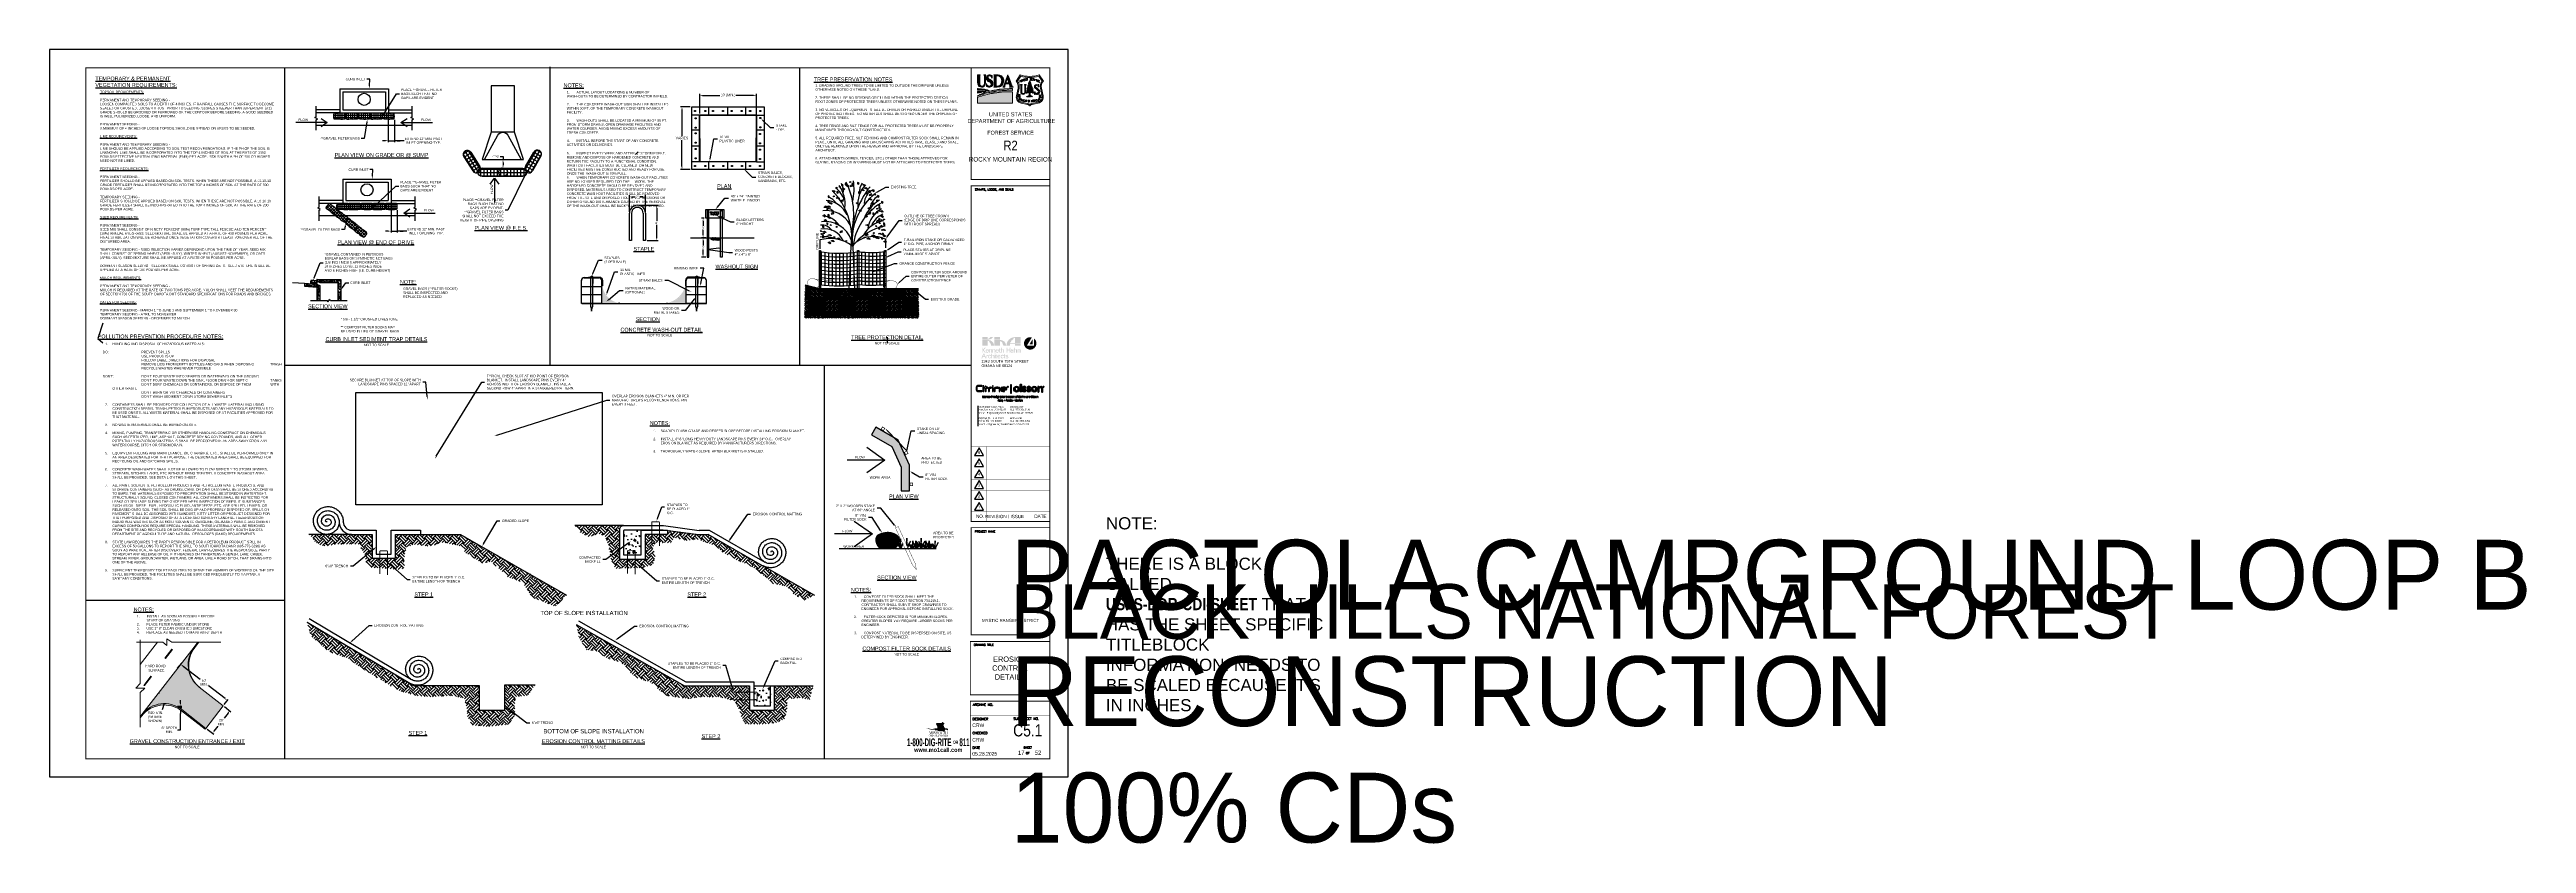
# Paper-space layout 'CX.X EROSION CONTROL DETAILS' of a CAD drawing. Header units: feet. Extents: x 0 to 102, y -3 to 30.
import ezdxf
from ezdxf import colors
from ezdxf.entities.mleader import LeaderData, LeaderLine
from ezdxf.enums import TextEntityAlignment as Align
from ezdxf.math import Vec2, Vec3

# ---------------------------------------------------------------- set-up
doc = ezdxf.new("R2018")
doc.units = ezdxf.units.FT
doc.header["$MEASUREMENT"] = 0
for name, color, linetype in [('BDR-LOGO', 135, 'Continuous'), ('DETL-2', 3, 'Continuous'), ('G-BRDR', 7, 'Continuous'), ('G-BRDR-LINE-ST04', 64, 'Continuous'), ('G-BRDR-STMP', 64, 'Continuous'), ('G-BRDR-TEXT-ST01', 64, 'Continuous'), ('G-HATCH', 1, 'Continuous'), ('G-LINE ST07', 7, 'Continuous'), ('G-LINE-ST01', 1, 'Continuous'), ('G-LINE-ST02', 2, 'Continuous'), ('G-LINE-ST03', 3, 'Continuous'), ('G-LINE-ST07', 7, 'Continuous'), ('G-TEXT-ST01', 1, 'Continuous'), ('G-TEXT-ST02', 2, 'Continuous'), ('G-TEXT-ST03', 3, 'Continuous'), ('G-TEXT-ST04', 4, 'Continuous'), ('G-TEXT-ST07', 206, 'Continuous'), ('G-TEXT-ST11', 11, 'Continuous'), ('G-XREF', 7, 'Continuous'), ('GROUND', 32, 'Continuous'), ('HATCH', 8, 'Continuous'), ('HATCH-BACKFILL', 41, 'Continuous'), ('HATCH-GROUND', 1, 'Continuous'), ('OBJECT', 2, 'Continuous'), ('STRAW-ROLL', 3, 'Continuous'), ('Z-SYMS-GENR', 7, 'Continuous')]:
    doc.layers.add(name, color=color, linetype=linetype)
doc.layers.add('CONSTRUCTION-ENTRANCE', color=1, linetype='Continuous', lineweight=13)
doc.layers.add('Layer 2', color=7, linetype='Continuous', lineweight=0)
doc.layers.add('G-BRDR-LOGO-NPLT', color=7, linetype='Continuous', true_color=0x373a37, plot=False)
doc.layers.add('G-BRDR-LOGO-ST02', color=7, linetype='Continuous', true_color=0x373a37)
doc.styles.add('Arial', font='arial.ttf')
doc.styles.add('Arial Narrow Tlblk', font='ARIALN.TTF')
doc.styles.add('Heading', font='arial.ttf', dxfattribs={"height": 0.12})
doc.styles.add('L100', font='simplex.shx', dxfattribs={"height": 0.1})
doc.styles.add('L80', font='simplex.shx', dxfattribs={"height": 0.08})
doc.styles.add('Normal', font='arial.ttf', dxfattribs={"height": 0.1})
doc.styles.add('Normal_0.10', font='arial.ttf', dxfattribs={"height": 0.1})
doc.styles.add('OA_PR-Arial', font='arial.ttf', dxfattribs={"height": 0.14})
doc.styles.add('OA_PR-Simplex', font='simplex.shx', dxfattribs={"height": 0.1})
doc.styles.add('R-0', font='arial.ttf')
doc.styles.add('RomanS', font='romans.shx')
doc.styles.add('ROMANTIC', font='')
doc.styles.add('SIMPLEX', font='simplex.shx')
doc.styles.get("Standard").update_dxf_attribs({"font": 'arial.ttf'})
doc.styles.add('Tag', font='romans.shx')
doc.styles.add('TBLK_Normal', font='arial.ttf')
doc.styles.add('text', font='arial.ttf', dxfattribs={"height": 0.25})
doc.styles.add('VERANDA', font='impact.ttf')
doc.styles.get('ROMANTIC').set_extended_font_data('Romantic')
doc.dimstyles.new('ALFIE', dxfattribs={"dimtxt": 0.18, "dimasz": 0.25, "dimexe": 0.2, "dimexo": 0.1, "dimgap": 0.09, "dimtad": 0, "dimtih": 1, "dimtoh": 1, "dimdec": 0, "dimzin": 0, "dimdsep": 46, "dimtxsty": 'text', "dimcen": 0.09, "dimadec": 0, "dimazin": 0, "dimtfac": 1, "dimtdec": 0, "dimtofl": 0, "dimtmove": 0, "dimatfit": 3, "dimfxl": 1, "dimtolj": 1, "dimtzin": 0, "dimarcsym": 0})
doc.dimstyles.new('ECT-SD_Plan', dxfattribs={"dimscale": 20, "dimtxt": 0.1, "dimasz": 0.12, "dimexe": 0.0625, "dimexo": 0.0625, "dimgap": 0.03, "dimtad": 0, "dimtih": 1, "dimtoh": 1, "dimdsep": 46, "dimtxsty": 'Normal', "dimcen": 0.09, "dimclrd": 256, "dimclre": 256, "dimclrt": 256, "dimaunit": 1, "dimadec": 4, "dimazin": 0, "dimtfac": 1, "dimtofl": 0, "dimtmove": 0, "dimatfit": 3, "dimfxl": 1, "dimtfill": 1, "dimtolj": 1, "dimtzin": 0, "dimlwd": -1, "dimlwe": -1, "dimarcsym": 0})
doc.dimstyles.new('OA_DETAIL', dxfattribs={"dimscale": 20, "dimtxt": 0.1, "dimasz": 0.12, "dimexe": 0.0625, "dimexo": 0.0625, "dimgap": 0.03, "dimtad": 0, "dimtoh": 1, "dimzin": 0, "dimdsep": 46, "dimtxsty": 'OA_PR-Simplex', "dimcen": 0.09, "dimclrd": 256, "dimclre": 256, "dimclrt": 256, "dimaunit": 1, "dimadec": 4, "dimazin": 0, "dimtfac": 1, "dimtofl": 0, "dimtmove": 1, "dimatfit": 3, "dimfxl": 1, "dimtolj": 1, "dimtzin": 0, "dimlwd": -1, "dimlwe": -1, "dimarcsym": 0})
doc.dimstyles.new('OA_DETAILS', dxfattribs={"dimscale": 20, "dimtxt": 0.1, "dimasz": 0.1, "dimexe": 0.0625, "dimexo": 0.0625, "dimgap": 0.03, "dimtad": 1, "dimtoh": 1, "dimdsep": 46, "dimtxsty": 'L100', "dimcen": 0.03, "dimclrd": 256, "dimclre": 256, "dimclrt": 256, "dimaunit": 1, "dimadec": 4, "dimazin": 0, "dimtfac": 1, "dimtmove": 1, "dimatfit": 3, "dimfxl": 1, "dimtolj": 1, "dimtzin": 0, "dimlwd": -1, "dimlwe": -1, "dimarcsym": 0})
picture_1 = doc.add_image_def('image1.png', size_in_pixel=(655, 299))
pattern_1 = [(0, (57.687528, 6.666032), (0.00625, 0.0125), [0, -0.0125])]
pattern_2 = [(90, (12.59515, 24.48897), (-0.0875, 1e-17), []), (180, (12.59515, 24.48897), (-1e-17, -0.0875), [])]
pattern_3 = [(90, (11.46436, 15.98553), (-0.1375, 3e-17), []), (180, (11.46436, 15.98553), (-3e-17, -0.1375), [])]

# ---------------------------------------------------------------- blocks, each defined once
blk = doc.blocks.new('FS Shield')
at = {"layer": 'G-BRDR-STMP'}
h = blk.add_hatch(color=256, dxfattribs=at)
h.dxf.hatch_style = 1
h.paths.add_polyline_path([(0.244, 0.38, -0.242814), (0.285, 0.525), (0.198, 0.656, -0.166103), (-0.198, 0.656), (-0.285, 0.525, -0.242814), (-0.244, 0.38), (-0.278, 0.217, 0.414505), (-0.179, 0.066), (-0.048, 0.039, -0.243992), (0, 0, -0.243992), (0.048, 0.039), (0.179, 0.066, 0.414505), (0.278, 0.217)])
h.paths.add_polyline_path([(-0.223, 0.376, 0.218141), (-0.257, 0.527), (-0.189, 0.63, 0.152377), (0.189, 0.63), (0.257, 0.527, 0.218141), (0.223, 0.376), (0.257, 0.213, -0.414505), (0.175, 0.087), (0.043, 0.06, 0.140661), (0, 0.038, 0.140661), (-0.043, 0.06), (-0.175, 0.087, -0.414505), (-0.257, 0.213)], flags=16)
h.paths.add_polyline_path([(-0.1, 0.298), (-0.1, 0.298, -1), (-0.166, 0.298), (-0.166, 0.298, 0.998073)], flags=0)
h.paths.add_polyline_path([(-0.074, 0.283, 0.217701), (-0.073, 0.291), (-0.064, 0.3), (-0.063, 0.305), (-0.053, 0.318), (-0.051, 0.322, 0.19301), (-0.067, 0.319, -0.295387), (-0.066, 0.323, -0.032951), (-0.061, 0.328, 0.170622), (-0.056, 0.339, -0.23866), (-0.052, 0.345, 0.171128), (-0.041, 0.357, 0.896588), (-0.046, 0.359), (-0.051, 0.357), (-0.053, 0.356), (-0.055, 0.353, -0.303734), (-0.051, 0.363, 0.719585), (-0.054, 0.373, 0.230439), (-0.06, 0.37, -0.128843), (-0.053, 0.38, 0.074045), (-0.043, 0.393), (-0.035, 0.401), (-0.03, 0.407, 0.993685), (-0.033, 0.409, -0.189055), (-0.041, 0.404, 0.089309), (-0.04, 0.412, -0.326628), (-0.037, 0.418, 0.341744), (-0.034, 0.423), (-0.032, 0.43), (-0.039, 0.432), (-0.035, 0.437), (-0.034, 0.441), (-0.026, 0.447), (-0.019, 0.465), (-0.018, 0.469, 0.92852), (-0.021, 0.471, 0.33514), (-0.027, 0.469, -0.005353), (-0.026, 0.475, 0.5916), (-0.028, 0.478, 0.219176), (-0.017, 0.495, -0.13116), (-0.014, 0.503, 0.04801), (-0.008, 0.512, 0.029394), (-0.001, 0.531, -0.109847), (0.011, 0.509, 0.137954), (0.021, 0.491, 0.125309), (0.015, 0.493, 0.275089), (0.024, 0.469), (0.027, 0.461), (0.029, 0.455, 0.043054), (0.035, 0.447, -1.370275), (0.033, 0.446), (0.029, 0.449), (0.025, 0.449), (0.025, 0.447, 0.124458), (0.04, 0.426, 0.096736), (0.034, 0.427, -0.114328), (0.039, 0.412, 0.23545), (0.042, 0.408, -0.266794), (0.044, 0.403, 0.016051), (0.055, 0.392, 0.072041), (0.046, 0.393, 0.435338), (0.041, 0.395, 0.010058), (0.056, 0.369, 0.189905), (0.065, 0.363, -0.243249), (0.069, 0.359, 0.134006), (0.061, 0.359, -0.24982), (0.054, 0.361, 1.322278), (0.052, 0.357, 0.175179), (0.066, 0.336, -0.066467), (0.068, 0.327, -0.741881), (0.066, 0.326, 0.029676), (0.074, 0.316, -0.099505), (0.081, 0.306, 0.046515), (0.071, 0.314, 1.415545), (0.07, 0.31), (0.077, 0.291, -0.427657), (0.078, 0.28, 0.459333), (0.079, 0.273, -0.59758), (0.075, 0.279, 0.930872), (0.071, 0.282), (0.068, 0.281), (0.065, 0.281, 0.683561), (0.063, 0.275, -0.303146), (0.055, 0.28), (0.051, 0.286), (0.039, 0.288), (0.035, 0.287), (0.034, 0.285), (0.029, 0.289), (0.024, 0.289), (0.02, 0.293), (0.018, 0.297, 0.677276), (0.011, 0.298, 0.150091), (0.008, 0.279, -0.051223), (0.011, 0.225, -0.009226), (0.018, 0.223, -0.136436), (0.026, 0.219, 0.091757), (0.031, 0.216, 0.542625), (0.031, 0.216), (0.035, 0.214), (0.04, 0.211), (0.043, 0.211, -0.146149), (0.06, 0.199, -0.079398), (0.052, 0.202, -0.254648), (0.043, 0.201, 0.18232), (0.028, 0.201, -0.123873), (-0.001, 0.199, 0.063634), (-0.014, 0.199, -0.150743), (-0.023, 0.201, 0.01873), (-0.041, 0.198, -0.166823), (-0.052, 0.2, 0.248807), (-0.069, 0.199, -0.123464), (-0.054, 0.205, 0.108954), (-0.04, 0.211, -0.108093), (-0.028, 0.216, 0.102825), (-0.023, 0.218), (-0.012, 0.225, 0.302817), (-0.011, 0.228), (-0.009, 0.29, 0.807359), (-0.016, 0.292, -0.322228), (-0.025, 0.287, 0.323267), (-0.04, 0.279, -0.037195), (-0.064, 0.277, 0.174342), (-0.074, 0.273, -0.219804)], flags=0)
h.paths.add_polyline_path([(0.25, 0.229), (0.25, 0.244), (0.188, 0.244), (0.188, 0.229)], flags=8)
h.paths.add_polyline_path([(0.25, 0.202), (0.25, 0.218), (0.188, 0.218), (0.188, 0.202)], flags=8)
h.paths.add_polyline_path([(0.248, 0.172), (0.25, 0.188), (0.189, 0.195), (0.187, 0.179)], flags=8)
h.paths.add_polyline_path([(0.228, 0.13), (0.237, 0.143), (0.187, 0.178), (0.177, 0.165)], flags=8)
h.paths.add_polyline_path([(0.214, 0.116), (0.224, 0.125), (0.182, 0.17), (0.172, 0.161)], flags=8)
h.paths.add_polyline_path([(0.17, 0.096), (0.186, 0.1), (0.17, 0.159), (0.154, 0.155)], flags=8)
h.paths.add_polyline_path([(0.141, 0.09), (0.158, 0.094), (0.147, 0.154), (0.13, 0.151)], flags=8)
h.paths.add_polyline_path([(0.123, 0.087), (0.113, 0.148)], flags=8)
h.paths.add_polyline_path([(0.088, 0.082), (0.104, 0.084), (0.096, 0.145), (0.08, 0.143)], flags=8)
h.paths.add_polyline_path([(0.06, 0.08), (0.077, 0.081), (0.072, 0.143), (0.054, 0.141)], flags=8)
h.paths.add_polyline_path([(0.032, 0.078), (0.05, 0.079), (0.047, 0.141), (0.029, 0.14)], flags=8)
h.paths.add_polyline_path([(-0.018, 0.078), (0.018, 0.078), (0.018, 0.139), (-0.018, 0.139)], flags=8)
h.paths.add_polyline_path([(-0.037, 0.078), (-0.018, 0.078), (-0.016, 0.139), (-0.035, 0.14)], flags=8)
h.paths.add_polyline_path([(-0.077, 0.081), (-0.06, 0.08), (-0.055, 0.141), (-0.071, 0.143)], flags=8)
h.paths.add_polyline_path([(-0.104, 0.084), (-0.088, 0.082), (-0.08, 0.143), (-0.096, 0.145)], flags=8)
h.paths.add_polyline_path([(-0.13, 0.088), (-0.115, 0.086), (-0.106, 0.147), (-0.121, 0.149)], flags=8)
h.paths.add_polyline_path([(-0.159, 0.094), (-0.141, 0.09), (-0.129, 0.151), (-0.147, 0.154)], flags=8)
h.paths.add_polyline_path([(-0.186, 0.1), (-0.17, 0.096), (-0.154, 0.155), (-0.17, 0.159)], flags=8)
h.paths.add_polyline_path([(-0.219, 0.12), (-0.206, 0.11), (-0.168, 0.158), (-0.181, 0.168)], flags=8)
h.paths.add_polyline_path([(-0.242, 0.152), (-0.233, 0.136), (-0.179, 0.166), (-0.188, 0.182)], flags=8)
h.paths.add_polyline_path([(-0.25, 0.188), (-0.248, 0.172), (-0.187, 0.179), (-0.189, 0.195)], flags=8)
h.paths.add_polyline_path([(-0.25, 0.218), (-0.25, 0.202), (-0.188, 0.202), (-0.188, 0.218)], flags=8)
h.paths.add_polyline_path([(-0.25, 0.245), (-0.25, 0.228), (-0.188, 0.228), (-0.188, 0.245)], flags=8)
h.paths.add_polyline_path([(0.179, 0.49), (0.218, 0.482), (0.218, 0.55), (0.179, 0.558)], flags=8)
h.paths.add_polyline_path([(0.149, 0.503), (0.19, 0.495), (0.19, 0.561), (0.149, 0.569)], flags=8)
h.paths.add_polyline_path([(0.129, 0.51), (0.151, 0.51), (0.151, 0.574), (0.129, 0.574)], flags=8)
h.paths.add_polyline_path([(0.088, 0.521), (0.131, 0.516), (0.131, 0.579), (0.088, 0.585)], flags=8)
h.paths.add_polyline_path([(0.059, 0.527), (0.098, 0.524), (0.098, 0.586), (0.059, 0.589)], flags=8)
h.paths.add_polyline_path([(0.028, 0.531), (0.066, 0.529), (0.066, 0.591), (0.028, 0.592)], flags=8)
h.paths.add_polyline_path([(-0.004, 0.532), (0.036, 0.531), (0.036, 0.593), (-0.004, 0.594)], flags=8)
h.paths.add_polyline_path([(-0.067, 0.529), (-0.028, 0.531), (-0.028, 0.592), (-0.067, 0.59)], flags=8)
h.paths.add_polyline_path([(-0.089, 0.523), (-0.07, 0.527), (-0.066, 0.59), (-0.084, 0.587)], flags=8)
h.paths.add_polyline_path([(-0.129, 0.516), (-0.09, 0.521), (-0.09, 0.584), (-0.129, 0.58)], flags=8)
h.paths.add_polyline_path([(-0.16, 0.507), (-0.12, 0.513), (-0.12, 0.577), (-0.16, 0.571)], flags=8)
h.paths.add_polyline_path([(-0.191, 0.495), (-0.149, 0.503), (-0.149, 0.569), (-0.191, 0.561)], flags=8)
h.paths.add_polyline_path([(-0.218, 0.482), (-0.179, 0.49), (-0.179, 0.558), (-0.218, 0.55)], flags=8)
h = blk.add_hatch(color=256, dxfattribs=at)
h.dxf.hatch_style = 1
edge = h.paths.add_edge_path()
edge.add_arc((-0.024, 0.026), 0.202, 77.7762, 79.8906, ccw=False)
edge.add_arc((0.015, 0.208), 0.0154, 46.6993, 77.7762, ccw=False)
edge.add_arc((0.037, 0.232), 0.017, 226.6993, 247.6698)
edge.add_arc((0.031, 0.216), 0.000504, 247.6698, 361.6112)
edge.add_line((0.031, 0.216), (0.035, 0.214))
edge.add_line((0.035, 0.214), (0.04, 0.211))
edge.add_line((0.04, 0.211), (0.043, 0.211))
edge.add_arc((0.031, 0.176), 0.0369, 38.7298, 71.9892, ccw=False)
edge.add_arc((0.064, 0.226), 0.0275, 244.8609, 263.0196, ccw=False)
edge.add_arc((0.047, 0.209), 0.0095, 247.4941, 304.6405, ccw=False)
edge.add_arc((0.035, 0.181), 0.0212, 67.4941, 108.8248)
edge.add_arc((0.009, 0.258), 0.06, 260.5792, 288.8248, ccw=False)
edge.add_arc((-0.01, 0.149), 0.0508, 80.5792, 95.1433)
edge.add_arc((-0.016, 0.215), 0.0157, 240.8537, 275.1433, ccw=False)
edge.add_arc((0.007, -0.032), 0.235, 97.2688, 101.5609)
edge.add_arc((-0.044, 0.215), 0.0173, 243.6768, 281.5609, ccw=False)
edge.add_arc((-0.06, 0.183), 0.0181, 63.6768, 119.5644)
edge.add_arc((-0.049, 0.174), 0.032, 99.594, 127.7474, ccw=False)
edge.add_arc((-0.06, 0.241), 0.0357, 279.594, 304.4664)
edge.add_arc((-0.023, 0.187), 0.0298, 99.7892, 124.4664, ccw=False)
edge.add_arc((-0.031, 0.231), 0.0153, 279.7892, 300.6858)
edge.add_line((-0.023, 0.218), (-0.012, 0.225))
edge.add_arc((-0.014, 0.228), 0.0038, 301.9791, 369.3679)
edge.add_line((-0.011, 0.228), (-0.009, 0.29))
edge.add_arc((-0.013, 0.29), 0.00403, 358.0581, 513.722)
edge.add_arc((-0.024, 0.296), 0.00876, 262.2805, 333.722, ccw=False)
edge.add_arc((-0.027, 0.272), 0.0148, 82.2805, 153.9377)
edge.add_arc((-0.065, 0.434), 0.157, 270.4582, 278.9786, ccw=False)
edge.add_arc((-0.064, 0.261), 0.0164, 90.4582, 130.0168)
edge.add_arc((-0.064, 0.278), 0.0115, 153.1354, 202.7221, ccw=False)
edge.add_arc((-0.083, 0.287), 0.0104, 333.1354, 382.2623)
edge.add_line((-0.073, 0.291), (-0.064, 0.3))
edge.add_line((-0.064, 0.3), (-0.063, 0.305))
edge.add_line((-0.063, 0.305), (-0.053, 0.318))
edge.add_line((-0.053, 0.318), (-0.051, 0.322))
edge.add_arc((-0.055, 0.301), 0.0209, 78.8277, 122.5251)
edge.add_arc((-0.063, 0.32), 0.00355, 141.9207, 207.7466, ccw=False)
edge.add_arc((-0.019, 0.286), 0.0595, 134.3716, 141.9207, ccw=False)
edge.add_arc((-0.073, 0.341), 0.0178, 314.3716, 353.1023)
edge.add_arc((-0.047, 0.338), 0.00831, 119.4097, 173.1023, ccw=False)
edge.add_arc((-0.063, 0.365), 0.023, 299.4097, 338.2531)
edge.add_arc((-0.044, 0.358), 0.00257, 338.2531, 505.7692)
edge.add_line((-0.046, 0.359), (-0.051, 0.357))
edge.add_line((-0.051, 0.357), (-0.053, 0.356))
edge.add_line((-0.053, 0.356), (-0.055, 0.353))
edge.add_arc((-0.045, 0.355), 0.0102, 124.6681, 192.2493, ccw=False)
edge.add_arc((-0.054, 0.368), 0.00527, 304.6681, 447.6211)
edge.add_arc((-0.054, 0.365), 0.00823, 87.6211, 139.5277)
edge.add_arc((-0.038, 0.362), 0.0242, 130.7407, 160.1074, ccw=False)
edge.add_arc((-0.09, 0.423), 0.056, 310.7407, 327.6796)
edge.add_line((-0.043, 0.393), (-0.035, 0.401))
edge.add_line((-0.035, 0.401), (-0.03, 0.407))
edge.add_arc((-0.032, 0.408), 0.00155, 322.0684, 501.3425)
edge.add_arc((-0.043, 0.417), 0.0132, 278.5197, 321.3425, ccw=False)
edge.add_arc((-0.061, 0.41), 0.0204, 344.2814, 364.6955)
edge.add_arc((-0.034, 0.412), 0.0062, 112.3414, 184.6955, ccw=False)
edge.add_arc((-0.038, 0.422), 0.00453, 292.3414, 367.8116)
edge.add_line((-0.034, 0.423), (-0.032, 0.43))
edge.add_line((-0.032, 0.43), (-0.039, 0.432))
edge.add_line((-0.039, 0.432), (-0.035, 0.437))
edge.add_line((-0.035, 0.437), (-0.034, 0.441))
edge.add_line((-0.034, 0.441), (-0.026, 0.447))
edge.add_line((-0.026, 0.447), (-0.019, 0.465))
edge.add_line((-0.019, 0.465), (-0.018, 0.469))
edge.add_arc((-0.019, 0.47), 0.00184, 332.6766, 504.1859)
edge.add_arc((-0.023, 0.466), 0.00561, 65.2579, 139.3702)
edge.add_arc((0.266, 0.393), 0.303, 164.1578, 165.3846, ccw=False)
edge.add_arc((-0.027, 0.476), 0.00195, 344.1578, 466.592)
edge.add_arc((-0.041, 0.498), 0.0244, 303.3448, 352.7943)
edge.add_arc((-0.001, 0.493), 0.0161, 142.9053, 172.7943, ccw=False)
edge.add_arc((-0.061, 0.538), 0.0589, 322.9053, 333.8999)
edge.add_arc((-0.159, 0.587), 0.168, 333.8999, 340.6345)
edge.add_arc((-0.044, 0.495), 0.056, 14.6943, 39.7689, ccw=False)
edge.add_arc((0.047, 0.519), 0.0381, 194.6943, 226.1128)
edge.add_arc((0.015, 0.48), 0.0123, 62.0111, 90.581)
edge.add_arc((0.04, 0.489), 0.0252, 170.5834, 232.1073)
edge.add_line((0.024, 0.469), (0.027, 0.461))
edge.add_line((0.027, 0.461), (0.029, 0.455))
edge.add_arc((0.077, 0.485), 0.0564, 212.6271, 222.4882)
edge.add_arc((0.034, 0.446), 0.00121, -173.0268, 42.4882, ccw=False)
edge.add_line((0.033, 0.446), (0.029, 0.449))
edge.add_line((0.029, 0.449), (0.025, 0.449))
edge.add_line((0.025, 0.449), (0.025, 0.447))
edge.add_arc((0.073, 0.466), 0.052, 201.7042, 230.082)
edge.add_arc((0.036, 0.412), 0.0155, 74.3023, 96.4038)
edge.add_arc((0.004, 0.408), 0.035, 6.2546, 32.3434, ccw=False)
edge.add_arc((0.045, 0.413), 0.00576, 186.2546, 239.2505)
edge.add_arc((0.039, 0.403), 0.00498, -0.5024, 59.2505, ccw=False)
edge.add_arc((0.222, 0.571), 0.244, 223.3934, 227.0716)
edge.add_arc((0.049, 0.36), 0.0328, 78.8277, 95.3098)
edge.add_arc((0.043, 0.392), 0.00357, 21.3951, 115.4963)
edge.add_arc((0.693, 0.762), 0.748, 209.3613, 211.6664)
edge.add_arc((0.069, 0.376), 0.0142, 211.6664, 254.6772)
edge.add_arc((0.063, 0.357), 0.00617, 19.9906, 74.6772, ccw=False)
edge.add_arc((0.064, 0.344), 0.0152, 71.2951, 101.8251)
edge.add_arc((0.06, 0.366), 0.00731, 225.719, 281.8251, ccw=False)
edge.add_arc((0.053, 0.359), 0.00227, 45.719, 257.3224)
edge.add_arc((0.089, 0.366), 0.0378, 192.8665, 232.6114)
edge.add_arc((0.033, 0.323), 0.0354, 5.2612, 20.4719, ccw=False)
edge.add_arc((0.067, 0.326), 0.00122, -135.777, 5.2612, ccw=False)
edge.add_arc((0.148, 0.389), 0.103, 217.8435, 224.567)
edge.add_arc((0.052, 0.295), 0.0306, 21.837, 44.567, ccw=False)
edge.add_arc((0.037, 0.258), 0.0652, 48.1487, 58.8015)
edge.add_arc((0.07, 0.312), 0.00182, 58.8015, 277.8456)
edge.add_line((0.07, 0.31), (0.077, 0.291))
edge.add_arc((0.073, 0.285), 0.00774, -41.106, 51.5113, ccw=False)
edge.add_arc((0.082, 0.277), 0.0048, 138.894, 237.5775)
edge.add_arc((0.079, 0.277), 0.00438, 154.1697, 277.6165, ccw=False)
edge.add_arc((0.073, 0.28), 0.00241, 334.1697, 505.9681)
edge.add_line((0.071, 0.282), (0.068, 0.281))
edge.add_line((0.068, 0.281), (0.065, 0.281))
edge.add_arc((0.065, 0.277), 0.0036, 90, 227.42)
edge.add_arc((0.063, 0.283), 0.00812, 200.3742, 267.832, ccw=False)
edge.add_line((0.055, 0.28), (0.051, 0.286))
edge.add_line((0.051, 0.286), (0.039, 0.288))
edge.add_line((0.039, 0.288), (0.035, 0.287))
edge.add_line((0.035, 0.287), (0.034, 0.285))
edge.add_line((0.034, 0.285), (0.029, 0.289))
edge.add_line((0.029, 0.289), (0.024, 0.289))
edge.add_line((0.024, 0.289), (0.02, 0.293))
edge.add_line((0.02, 0.293), (0.018, 0.297))
edge.add_arc((0.015, 0.296), 0.00375, 17.83, 154.2655)
edge.add_arc((0.04, 0.284), 0.0314, 154.2655, 188.409)
edge.add_arc((-0.257, 0.24), 0.268, -3.3201, 8.409, ccw=False)
edge = h.paths.add_edge_path()
edge.add_line((0.099, 0.3), (0.11, 0.3))
edge.add_arc((0.15, 0.3), 0.0402, 180.0804, 262.8912)
edge.add_arc((0.151, 0.296), 0.0368, 260.7155, 309.9664)
edge.add_arc((0.142, 0.299), 0.0452, 316.8203, 365.324)
edge.add_arc((0.152, 0.299), 0.0353, 6.1629, 56.927)
edge.add_arc((83.82, 94.291), 125.802, 228.28476, 228.32305, ccw=False)
edge.add_arc((0.125, 0.408), 0.0285, 190.2628, 233.9243, ccw=False)
edge.add_arc((0.138, 0.409), 0.042, 112.0719, 189.3983, ccw=False)
edge.add_arc((0.144, 0.393), 0.0599, 59.5827, 111.1265, ccw=False)
edge.add_line((0.174, 0.444), (0.174, 0.452))
edge.add_line((0.174, 0.452), (0.189, 0.452))
edge.add_line((0.189, 0.452), (0.189, 0.409))
edge.add_line((0.189, 0.409), (0.178, 0.409))
edge.add_arc((0.149, 0.41), 0.0293, 357.7915, 404.6693)
edge.add_arc((0.149, 0.4), 0.0375, 56.1098, 120.0065)
edge.add_arc((0.142, 0.415), 0.021, 123.8169, 228.851)
edge.add_arc((9.211, 10.432), 13.534, 227.8457, 228.2378)
edge.add_arc((0.156, 0.303), 0.0533, 12.8451, 39.4794, ccw=False)
edge.add_arc((0.146, 0.308), 0.0626, -54.777, 6.8258, ccw=False)
edge.add_arc((0.152, 0.304), 0.0559, 221.1353, 302.5344, ccw=False)
edge.add_line((0.11, 0.267), (0.11, 0.248))
edge.add_line((0.11, 0.248), (0.099, 0.248))
edge.add_line((0.099, 0.248), (0.099, 0.3))
edge = h.paths.add_edge_path()
edge.add_line((-0.112, 0.453), (-0.112, 0.443))
edge.add_line((-0.112, 0.443), (-0.104, 0.443))
edge.add_arc((-0.104, 0.439), 0.00354, 0, 90, ccw=False)
edge.add_line((-0.1, 0.439), (-0.1, 0.298))
edge.add_arc((-0.133, 0.298), 0.0329, 180.4422, 359.5578, ccw=False)
edge.add_line((-0.166, 0.298), (-0.166, 0.439))
edge.add_arc((-0.163, 0.439), 0.00354, 90, 180, ccw=False)
edge.add_line((-0.163, 0.443), (-0.16, 0.443))
edge.add_line((-0.16, 0.443), (-0.16, 0.453))
edge.add_line((-0.16, 0.453), (-0.195, 0.453))
edge.add_line((-0.195, 0.453), (-0.195, 0.443))
edge.add_line((-0.195, 0.443), (-0.193, 0.443))
edge.add_arc((-0.193, 0.439), 0.00354, 0, 90, ccw=False)
edge.add_line((-0.189, 0.439), (-0.189, 0.298))
edge.add_arc((-0.139, 0.298), 0.0503, 180, 360)
edge.add_line((-0.089, 0.298), (-0.089, 0.439))
edge.add_arc((-0.085, 0.439), 0.00354, 90, 180, ccw=False)
edge.add_line((-0.085, 0.443), (-0.077, 0.443))
edge.add_line((-0.077, 0.443), (-0.077, 0.453))
edge.add_line((-0.077, 0.453), (-0.112, 0.453))
h.paths.add_polyline_path([(0.25, 0.229), (0.25, 0.244), (0.188, 0.244), (0.188, 0.229)], flags=9)
h.paths.add_polyline_path([(0.25, 0.202), (0.25, 0.218), (0.188, 0.218), (0.188, 0.202)], flags=9)
h.paths.add_polyline_path([(0.248, 0.172), (0.25, 0.188), (0.189, 0.195), (0.187, 0.179)], flags=9)
h.paths.add_polyline_path([(0.228, 0.13), (0.237, 0.143), (0.187, 0.178), (0.177, 0.165)], flags=9)
h.paths.add_polyline_path([(0.214, 0.116), (0.224, 0.125), (0.182, 0.17), (0.172, 0.161)], flags=9)
h.paths.add_polyline_path([(0.17, 0.096), (0.186, 0.1), (0.17, 0.159), (0.154, 0.155)], flags=9)
h.paths.add_polyline_path([(0.141, 0.09), (0.158, 0.094), (0.147, 0.154), (0.13, 0.151)], flags=9)
h.paths.add_polyline_path([(0.123, 0.087), (0.113, 0.148)], flags=9)
h.paths.add_polyline_path([(0.088, 0.082), (0.104, 0.084), (0.096, 0.145), (0.08, 0.143)], flags=9)
h.paths.add_polyline_path([(0.06, 0.08), (0.077, 0.081), (0.072, 0.143), (0.054, 0.141)], flags=9)
h.paths.add_polyline_path([(0.032, 0.078), (0.05, 0.079), (0.047, 0.141), (0.029, 0.14)], flags=9)
h.paths.add_polyline_path([(-0.018, 0.078), (0.018, 0.078), (0.018, 0.139), (-0.018, 0.139)], flags=9)
h.paths.add_polyline_path([(-0.037, 0.078), (-0.018, 0.078), (-0.016, 0.139), (-0.035, 0.14)], flags=9)
h.paths.add_polyline_path([(-0.077, 0.081), (-0.06, 0.08), (-0.055, 0.141), (-0.071, 0.143)], flags=9)
h.paths.add_polyline_path([(-0.104, 0.084), (-0.088, 0.082), (-0.08, 0.143), (-0.096, 0.145)], flags=9)
h.paths.add_polyline_path([(-0.13, 0.088), (-0.115, 0.086), (-0.106, 0.147), (-0.121, 0.149)], flags=9)
h.paths.add_polyline_path([(-0.159, 0.094), (-0.141, 0.09), (-0.129, 0.151), (-0.147, 0.154)], flags=9)
h.paths.add_polyline_path([(-0.186, 0.1), (-0.17, 0.096), (-0.154, 0.155), (-0.17, 0.159)], flags=9)
h.paths.add_polyline_path([(-0.219, 0.12), (-0.206, 0.11), (-0.168, 0.158), (-0.181, 0.168)], flags=9)
h.paths.add_polyline_path([(-0.242, 0.152), (-0.233, 0.136), (-0.179, 0.166), (-0.188, 0.182)], flags=9)
h.paths.add_polyline_path([(-0.25, 0.188), (-0.248, 0.172), (-0.187, 0.179), (-0.189, 0.195)], flags=9)
h.paths.add_polyline_path([(-0.25, 0.218), (-0.25, 0.202), (-0.188, 0.202), (-0.188, 0.218)], flags=9)
h.paths.add_polyline_path([(-0.25, 0.245), (-0.25, 0.228), (-0.188, 0.228), (-0.188, 0.245)], flags=9)
h.paths.add_polyline_path([(0.179, 0.49), (0.218, 0.482), (0.218, 0.55), (0.179, 0.558)], flags=9)
h.paths.add_polyline_path([(0.149, 0.503), (0.19, 0.495), (0.19, 0.561), (0.149, 0.569)], flags=9)
h.paths.add_polyline_path([(0.129, 0.51), (0.151, 0.51), (0.151, 0.574), (0.129, 0.574)], flags=9)
h.paths.add_polyline_path([(0.088, 0.521), (0.131, 0.516), (0.131, 0.579), (0.088, 0.585)], flags=9)
h.paths.add_polyline_path([(0.059, 0.527), (0.098, 0.524), (0.098, 0.586), (0.059, 0.589)], flags=9)
h.paths.add_polyline_path([(0.028, 0.531), (0.066, 0.529), (0.066, 0.591), (0.028, 0.592)], flags=9)
h.paths.add_polyline_path([(-0.004, 0.532), (0.036, 0.531), (0.036, 0.593), (-0.004, 0.594)], flags=9)
h.paths.add_polyline_path([(-0.067, 0.529), (-0.028, 0.531), (-0.028, 0.592), (-0.067, 0.59)], flags=9)
h.paths.add_polyline_path([(-0.089, 0.523), (-0.07, 0.527), (-0.066, 0.59), (-0.084, 0.587)], flags=9)
h.paths.add_polyline_path([(-0.129, 0.516), (-0.09, 0.521), (-0.09, 0.584), (-0.129, 0.58)], flags=9)
h.paths.add_polyline_path([(-0.16, 0.507), (-0.12, 0.513), (-0.12, 0.577), (-0.16, 0.571)], flags=9)
h.paths.add_polyline_path([(-0.191, 0.495), (-0.149, 0.503), (-0.149, 0.569), (-0.191, 0.561)], flags=9)
h.paths.add_polyline_path([(-0.218, 0.482), (-0.179, 0.49), (-0.179, 0.558), (-0.218, 0.55)], flags=9)
at = {"layer": 'G-BRDR-STMP', "lineweight": 20}
for points in [[(-0.048, 0.039), (-0.179, 0.066, -0.414505), (-0.278, 0.217), (-0.244, 0.38, 0.242814), (-0.285, 0.525), (-0.198, 0.656, 0.166103), (0.198, 0.656), (0.285, 0.525, 0.242814), (0.244, 0.38), (0.278, 0.217, -0.414505), (0.179, 0.066), (0.048, 0.039, 0.243992), (0, 0, 0.243992)], [(-0.043, 0.06), (-0.175, 0.087, -0.414505), (-0.257, 0.213), (-0.223, 0.376, 0.218141), (-0.257, 0.527), (-0.189, 0.63, 0.152377), (0.189, 0.63), (0.257, 0.527, 0.218141), (0.223, 0.376), (0.257, 0.213, -0.414505), (0.175, 0.087), (0.043, 0.06, 0.140661), (0, 0.038, 0.140661)]]:
    blk.add_lwpolyline(points, format="xyb", close=True, dxfattribs=at)
at = {"layer": 'G-BRDR-STMP', "lineweight": 13}
for points in [[(0.011, 0.225, -0.009226), (0.018, 0.223, -0.136436), (0.026, 0.219, 0.091757), (0.031, 0.216, 0.542625), (0.031, 0.216), (0.035, 0.214), (0.04, 0.211), (0.043, 0.211, -0.146149), (0.06, 0.199, -0.079398), (0.052, 0.202, -0.254648), (0.043, 0.201, 0.18232), (0.028, 0.201, -0.123873), (-0.001, 0.199, 0.063634), (-0.014, 0.199, -0.150743), (-0.023, 0.201, 0.01873), (-0.041, 0.198, -0.166823), (-0.052, 0.2, 0.248807), (-0.069, 0.199, -0.123464), (-0.054, 0.205, 0.108954), (-0.04, 0.211, -0.108093), (-0.028, 0.216, 0.091432), (-0.023, 0.218), (-0.012, 0.225, 0.302817), (-0.011, 0.228), (-0.009, 0.29, 0.807359), (-0.016, 0.292, -0.322228), (-0.025, 0.287, 0.323267), (-0.04, 0.279, -0.037195), (-0.064, 0.277, 0.174342), (-0.074, 0.273, -0.219804), (-0.074, 0.283, 0.217701), (-0.073, 0.291), (-0.064, 0.3), (-0.063, 0.305), (-0.053, 0.318), (-0.051, 0.322, 0.19301), (-0.067, 0.319, -0.295387), (-0.066, 0.323, -0.032951), (-0.061, 0.328, 0.170622), (-0.056, 0.339, -0.23866), (-0.052, 0.345, 0.171128), (-0.041, 0.357, 0.896588), (-0.046, 0.359), (-0.051, 0.357), (-0.053, 0.356), (-0.055, 0.353, -0.303734), (-0.051, 0.363, 0.719585), (-0.054, 0.373, 0.230439), (-0.06, 0.37, -0.128843), (-0.053, 0.38, 0.074045), (-0.043, 0.393), (-0.035, 0.401), (-0.03, 0.407, 0.993685), (-0.033, 0.409, -0.189055), (-0.041, 0.404, 0.089309), (-0.04, 0.412, -0.326628), (-0.037, 0.418, 0.341744), (-0.034, 0.423), (-0.032, 0.43), (-0.039, 0.432), (-0.035, 0.437), (-0.034, 0.441), (-0.026, 0.447), (-0.019, 0.465), (-0.018, 0.469, 0.92852), (-0.021, 0.471, 0.33514), (-0.027, 0.469, -0.005353), (-0.026, 0.475, 0.5916), (-0.028, 0.478, 0.219176), (-0.017, 0.495, -0.13116), (-0.014, 0.503, 0.04801), (-0.008, 0.512, 0.029394), (-0.001, 0.531, -0.109847), (0.011, 0.509, 0.137954), (0.021, 0.491, 0.125309), (0.015, 0.493, 0.275089), (0.024, 0.469), (0.027, 0.461), (0.029, 0.455, 0.043054), (0.035, 0.447, -1.370275), (0.033, 0.446), (0.029, 0.449), (0.025, 0.449), (0.025, 0.447, 0.124458), (0.04, 0.426, 0.096736), (0.034, 0.427, -0.114328), (0.039, 0.412, 0.23545), (0.042, 0.408, -0.266794), (0.044, 0.403, 0.016051), (0.055, 0.392, 0.072041), (0.046, 0.393, 0.435338), (0.041, 0.395, 0.010058), (0.056, 0.369, 0.189905), (0.065, 0.363, -0.243249), (0.069, 0.359, 0.134006), (0.061, 0.359, -0.24982), (0.054, 0.361, 1.322278), (0.052, 0.357, 0.175179), (0.066, 0.336, -0.066467), (0.068, 0.327, -0.70698), (0.066, 0.326, 0.029345), (0.074, 0.316, -0.099505), (0.081, 0.306, 0.046515), (0.071, 0.314, 1.415545), (0.07, 0.31), (0.077, 0.291, -0.427657), (0.078, 0.28, 0.459333), (0.079, 0.273, -0.59758), (0.075, 0.279, 0.930872), (0.071, 0.282), (0.068, 0.281), (0.065, 0.281, 0.683561), (0.063, 0.275, -0.303146), (0.055, 0.28), (0.051, 0.286), (0.039, 0.288), (0.035, 0.287), (0.034, 0.285), (0.029, 0.289), (0.024, 0.289), (0.02, 0.293), (0.018, 0.297, 0.677276), (0.011, 0.298, 0.150091), (0.008, 0.279, -0.051223)], [(-0.112, 0.453), (-0.112, 0.443), (-0.104, 0.443, -0.414214), (-0.1, 0.439), (-0.1, 0.298, -0.992313), (-0.166, 0.298), (-0.166, 0.439, -0.414214), (-0.163, 0.443), (-0.16, 0.443), (-0.16, 0.453), (-0.195, 0.453), (-0.195, 0.443), (-0.193, 0.443, -0.414214), (-0.189, 0.439), (-0.189, 0.298, 1), (-0.089, 0.298), (-0.089, 0.439, -0.414214), (-0.085, 0.443), (-0.077, 0.443), (-0.077, 0.453)], [(0.099, 0.3), (0.11, 0.3, 0.377922), (0.145, 0.26, 0.218268), (0.175, 0.268, 0.214855), (0.187, 0.303, 0.225196), (0.171, 0.329, -0.000167), (0.108, 0.385, -0.192848), (0.097, 0.403, -0.350815), (0.122, 0.448, -0.228773), (0.174, 0.444), (0.174, 0.452), (0.189, 0.452), (0.189, 0.409), (0.178, 0.409, 0.207444), (0.17, 0.431, 0.286258), (0.13, 0.432, 0.49333), (0.128, 0.399, 0.001711), (0.197, 0.337, -0.11674), (0.208, 0.315, -0.275459), (0.182, 0.256, -0.370899), (0.11, 0.267), (0.11, 0.248), (0.099, 0.248)]]:
    blk.add_lwpolyline(points, format="xyb", close=True, dxfattribs=at)
at = {"layer": 'G-BRDR-STMP', "lineweight": 13, "style": 'SIMPLEX', "width": 0.7}
for s, rotation, oblique, p in [('F', 25.5117, 25.5117, (-0.208, 0.516)), ('O', 21.5869, 21.5869, (-0.177, 0.529)), ('R', 17.662, 17.662, (-0.146, 0.54)), ('E', 13.7371, 13.7371, (-0.114, 0.549)), ('S', 9.8122, 13.7371, (-0.082, 0.556)), ('T', 5.8873, 5.8873, (-0.049, 0.56)), ('S', 358.0376, 358.0376, (0.017, 0.563)), ('E', 354.1127, 354.1127, (0.049, 0.56)), ('R', 350.1878, 350.1878, (0.082, 0.556)), ('V', 346.2629, 346.2629, (0.114, 0.549)), ('I', 342.338, 342.338, (0.146, 0.54)), ('C', 338.4131, 338.4131, (0.177, 0.529)), ('E', 334.4883, 334.4883, (0.208, 0.516))]:
    blk.add_text(s, height=0.041, rotation=rotation, dxfattribs=dict(at, oblique=oblique)).set_placement(p, align=Align.MIDDLE)
at = {"layer": 'G-BRDR-STMP', "lineweight": 13, "style": 'SIMPLEX', "width": 0.6}
for s, rotation, p in [('P', 276.4649, (-0.218, 0.184)), ('D', 270, (-0.219, 0.236)), ('E', 270, (-0.219, 0.21)), ('A', 299.4068, (-0.21, 0.159)), ('R', 322.3487, (-0.193, 0.139)), ('T', 345.2906, (-0.17, 0.127)), ('M', 349.0306, (-0.144, 0.122)), ('E', 351.025, (-0.118, 0.118)), ('N', 353.0195, (-0.092, 0.114)), ('T', 355.0139, (-0.066, 0.111)), ('O', 358.0056, (-0.026, 0.109)), ('A', 2.9917, (0.039, 0.109)), ('G', 4.9861, (0.066, 0.111)), ('R', 6.9805, (0.092, 0.114)), ('I', 8.975, (0.118, 0.118)), ('C', 10.9694, (0.144, 0.122)), ('U', 14.7094, (0.17, 0.127)), ('L', 42.7986, (0.198, 0.143)), ('T', 55.4459, (0.207, 0.154)), ('U', 83.5351, (0.218, 0.184)), ('E', 90, (0.219, 0.236)), ('R', 90, (0.219, 0.21))]:
    blk.add_text(s, height=0.041, rotation=rotation, dxfattribs=at).set_placement(p, align=Align.MIDDLE)
blk.add_text('F', height=0.041, dxfattribs=at).set_placement((0, 0.108), align=Align.MIDDLE)
blk = doc.blocks.new('USDA')
at = {"lineweight": 0}
h = blk.add_hatch(color=256, dxfattribs=at)
edge = h.paths.add_edge_path()
edge.add_spline(control_points=[(-0.01, 1.16), (0.03, 1.16), (0.06, 1.16), (0.11, 1.16), (0.1, 1.15), (0.1, 1.15), (0.09, 1.15), (0.09, 1.14), (0.09, 1.13), (0.09, 1.12), (0.09, 1.02), (0.09, 0.91), (0.09, 0.81), (0.09, 0.77), (0.1, 0.74), (0.12, 0.72), (0.13, 0.71), (0.14, 0.7), (0.16, 0.7), (0.18, 0.7), (0.2, 0.7), (0.22, 0.71), (0.24, 0.72), (0.25, 0.73), (0.26, 0.75), (0.27, 0.77), (0.28, 0.79), (0.28, 0.81), (0.28, 0.85), (0.28, 0.89), (0.28, 0.93), (0.28, 0.99), (0.28, 1.05), (0.28, 1.12), (0.28, 1.13), (0.28, 1.15), (0.26, 1.16), (0.29, 1.16), (0.31, 1.16), (0.34, 1.16), (0.33, 1.15), (0.33, 1.15), (0.33, 1.15), (0.32, 1.14), (0.32, 1.13), (0.32, 1.12), (0.32, 1.12), (0.32, 1.11), (0.32, 1.11), (0.32, 1.01), (0.32, 0.91), (0.32, 0.82), (0.32, 0.78), (0.31, 0.75), (0.3, 0.72), (0.28, 0.69), (0.25, 0.67), (0.22, 0.66), (0.2, 0.66), (0.18, 0.66), (0.16, 0.66), (0.13, 0.66), (0.1, 0.67), (0.07, 0.68), (0.05, 0.7), (0.03, 0.72), (0.02, 0.74), (0.01, 0.76), (0.01, 0.78), (0.01, 0.8), (0.01, 0.81), (0, 0.82), (0, 0.83), (0, 0.93), (0, 1.03), (0, 1.12), (0, 1.14), (0, 1.15), (-0.01, 1.15), (-0.01, 1.16), (-0.01, 1.16), (-0.01, 1.16)], knot_values=[0, 0, 0, 0, 1, 1, 1, 2, 2, 2, 3, 3, 3, 4, 4, 4, 5, 5, 5, 6, 6, 6, 7, 7, 7, 8, 8, 8, 9, 9, 9, 10, 10, 10, 11, 11, 11, 12, 12, 12, 13, 13, 13, 14, 14, 14, 15, 15, 15, 16, 16, 16, 17, 17, 17, 18, 18, 18, 19, 19, 19, 20, 20, 20, 21, 21, 21, 22, 22, 22, 23, 23, 23, 24, 24, 24, 25, 25, 25, 26, 26, 26, 27, 27, 27, 27], degree=3, periodic=0)
h = blk.add_hatch(color=256, dxfattribs=at)
edge = h.paths.add_edge_path()
edge.add_spline(control_points=[(0.6, 1.03), (0.59, 1.04), (0.59, 1.05), (0.59, 1.05), (0.57, 1.09), (0.55, 1.11), (0.52, 1.12), (0.5, 1.13), (0.47, 1.13), (0.45, 1.11), (0.44, 1.1), (0.43, 1.08), (0.43, 1.06), (0.43, 1.03), (0.44, 1.01), (0.47, 1), (0.5, 0.98), (0.53, 0.96), (0.56, 0.94), (0.58, 0.93), (0.6, 0.91), (0.61, 0.89), (0.62, 0.87), (0.63, 0.85), (0.63, 0.83), (0.63, 0.8), (0.63, 0.78), (0.63, 0.76), (0.62, 0.73), (0.6, 0.7), (0.57, 0.68), (0.55, 0.67), (0.53, 0.66), (0.51, 0.66), (0.49, 0.66), (0.47, 0.66), (0.45, 0.66), (0.42, 0.67), (0.4, 0.68), (0.37, 0.69), (0.37, 0.69), (0.37, 0.69), (0.37, 0.7), (0.37, 0.72), (0.37, 0.74), (0.37, 0.77), (0.37, 0.78), (0.37, 0.8), (0.37, 0.81), (0.37, 0.8), (0.37, 0.8), (0.37, 0.79), (0.39, 0.75), (0.4, 0.73), (0.43, 0.71), (0.45, 0.7), (0.47, 0.69), (0.48, 0.7), (0.5, 0.7), (0.52, 0.7), (0.54, 0.72), (0.55, 0.74), (0.55, 0.75), (0.56, 0.77), (0.56, 0.79), (0.56, 0.8), (0.55, 0.81), (0.55, 0.83), (0.54, 0.84), (0.53, 0.85), (0.51, 0.86), (0.49, 0.87), (0.47, 0.88), (0.45, 0.89), (0.43, 0.9), (0.41, 0.92), (0.4, 0.94), (0.38, 0.95), (0.37, 0.98), (0.37, 0.99), (0.37, 1), (0.37, 1.02), (0.37, 1.04), (0.37, 1.06), (0.37, 1.08), (0.38, 1.1), (0.39, 1.11), (0.4, 1.13), (0.42, 1.14), (0.45, 1.16), (0.47, 1.16), (0.49, 1.17), (0.51, 1.17), (0.52, 1.16), (0.55, 1.16), (0.57, 1.15), (0.59, 1.14), (0.59, 1.14), (0.6, 1.14), (0.6, 1.13), (0.6, 1.1), (0.6, 1.08), (0.6, 1.05), (0.6, 1.04), (0.6, 1.04), (0.6, 1.03), (0.6, 1.03), (0.6, 1.03), (0.6, 1.03)], knot_values=[0, 0, 0, 0, 1, 1, 1, 2, 2, 2, 3, 3, 3, 4, 4, 4, 5, 5, 5, 6, 6, 6, 7, 7, 7, 8, 8, 8, 9, 9, 9, 10, 10, 10, 11, 11, 11, 12, 12, 12, 13, 13, 13, 14, 14, 14, 15, 15, 15, 16, 16, 16, 17, 17, 17, 18, 18, 18, 19, 19, 19, 20, 20, 20, 21, 21, 21, 22, 22, 22, 23, 23, 23, 24, 24, 24, 25, 25, 25, 26, 26, 26, 27, 27, 27, 28, 28, 28, 29, 29, 29, 30, 30, 30, 31, 31, 31, 32, 32, 32, 33, 33, 33, 34, 34, 34, 35, 35, 35, 36, 36, 36, 36], degree=3, periodic=0)
h = blk.add_hatch(color=256, dxfattribs=at)
edge = h.paths.add_edge_path()
edge.add_spline(control_points=[(0.67, 0.66), (0.68, 0.67), (0.69, 0.69), (0.69, 0.7), (0.69, 0.84), (0.69, 0.98), (0.69, 1.12), (0.69, 1.13), (0.69, 1.15), (0.67, 1.16), (0.67, 1.16), (0.68, 1.16), (0.68, 1.16), (0.73, 1.16), (0.79, 1.16), (0.85, 1.16), (0.89, 1.16), (0.94, 1.15), (0.98, 1.12), (0.99, 1.11), (1, 1.1), (1.01, 1.09), (1.03, 1.08), (1.04, 1.06), (1.05, 1.04), (1.06, 1.02), (1.07, 0.99), (1.08, 0.96), (1.08, 0.94), (1.08, 0.92), (1.08, 0.9), (1.08, 0.87), (1.07, 0.84), (1.06, 0.82), (1.05, 0.79), (1.04, 0.77), (1.03, 0.75), (1, 0.72), (0.98, 0.7), (0.95, 0.69), (0.93, 0.68), (0.9, 0.67), (0.88, 0.67), (0.87, 0.67), (0.86, 0.67), (0.85, 0.67), (0.8, 0.66), (0.74, 0.66), (0.68, 0.66), (0.68, 0.66), (0.67, 0.66), (0.67, 0.66)], knot_values=[0, 0, 0, 0, 1, 1, 1, 2, 2, 2, 3, 3, 3, 4, 4, 4, 5, 5, 5, 6, 6, 6, 7, 7, 7, 8, 8, 8, 9, 9, 9, 10, 10, 10, 11, 11, 11, 12, 12, 12, 13, 13, 13, 14, 14, 14, 15, 15, 15, 16, 16, 16, 17, 17, 17, 17], degree=3, periodic=0)
edge = h.paths.add_edge_path()
edge.add_spline(control_points=[(0.77, 1.12), (0.77, 0.98), (0.77, 0.84), (0.77, 0.7), (0.8, 0.7), (0.83, 0.7), (0.86, 0.71), (0.89, 0.71), (0.91, 0.72), (0.94, 0.75), (0.96, 0.77), (0.97, 0.79), (0.98, 0.82), (0.99, 0.84), (0.99, 0.86), (0.99, 0.89), (0.99, 0.91), (1, 0.93), (0.99, 0.95), (0.99, 0.98), (0.98, 1), (0.97, 1.03), (0.95, 1.06), (0.93, 1.08), (0.91, 1.1), (0.89, 1.11), (0.86, 1.12), (0.83, 1.12), (0.81, 1.12), (0.79, 1.12), (0.77, 1.12)], knot_values=[0, 0, 0, 0, 1, 1, 1, 2, 2, 2, 3, 3, 3, 4, 4, 4, 5, 5, 5, 6, 6, 6, 7, 7, 7, 8, 8, 8, 9, 9, 9, 10, 10, 10, 10], degree=3, periodic=0)
h = blk.add_hatch(color=256, dxfattribs=at)
edge = h.paths.add_edge_path()
edge.add_spline(control_points=[(1.46, 0.66), (1.41, 0.66), (1.37, 0.66), (1.32, 0.66), (1.32, 0.66), (1.32, 0.67), (1.32, 0.67), (1.32, 0.67), (1.33, 0.67), (1.33, 0.67), (1.34, 0.68), (1.34, 0.69), (1.34, 0.71), (1.32, 0.74), (1.31, 0.77), (1.3, 0.79), (1.3, 0.8), (1.3, 0.8), (1.3, 0.8), (1.25, 0.8), (1.2, 0.8), (1.16, 0.8), (1.15, 0.8), (1.15, 0.8), (1.15, 0.79), (1.14, 0.76), (1.13, 0.74), (1.12, 0.71), (1.12, 0.7), (1.12, 0.7), (1.11, 0.69), (1.11, 0.68), (1.12, 0.67), (1.12, 0.67), (1.13, 0.67), (1.13, 0.67), (1.13, 0.66), (1.1, 0.66), (1.07, 0.66), (1.04, 0.66), (1.05, 0.67), (1.05, 0.67), (1.05, 0.67), (1.06, 0.68), (1.07, 0.69), (1.08, 0.71), (1.08, 0.73), (1.09, 0.74), (1.1, 0.76), (1.11, 0.79), (1.12, 0.82), (1.13, 0.84), (1.14, 0.87), (1.14, 0.89), (1.15, 0.91), (1.16, 0.94), (1.17, 0.97), (1.18, 0.99), (1.19, 1.02), (1.2, 1.04), (1.21, 1.06), (1.22, 1.09), (1.23, 1.12), (1.24, 1.14), (1.24, 1.15), (1.24, 1.16), (1.25, 1.17), (1.25, 1.17), (1.25, 1.17), (1.25, 1.17), (1.25, 1.17), (1.25, 1.17), (1.25, 1.16), (1.26, 1.13), (1.27, 1.1), (1.29, 1.07), (1.29, 1.05), (1.3, 1.03), (1.31, 1.01), (1.32, 0.98), (1.33, 0.95), (1.34, 0.93), (1.35, 0.9), (1.36, 0.88), (1.37, 0.85), (1.38, 0.82), (1.39, 0.79), (1.4, 0.76), (1.41, 0.74), (1.42, 0.73), (1.42, 0.71), (1.43, 0.69), (1.44, 0.67), (1.46, 0.67), (1.46, 0.67), (1.46, 0.66), (1.46, 0.66)], knot_values=[0, 0, 0, 0, 1, 1, 1, 2, 2, 2, 3, 3, 3, 4, 4, 4, 5, 5, 5, 6, 6, 6, 7, 7, 7, 8, 8, 8, 9, 9, 9, 10, 10, 10, 11, 11, 11, 12, 12, 12, 13, 13, 13, 14, 14, 14, 15, 15, 15, 16, 16, 16, 17, 17, 17, 18, 18, 18, 19, 19, 19, 20, 20, 20, 21, 21, 21, 22, 22, 22, 23, 23, 23, 24, 24, 24, 25, 25, 25, 26, 26, 26, 27, 27, 27, 28, 28, 28, 29, 29, 29, 30, 30, 30, 31, 31, 31, 32, 32, 32, 32], degree=3, periodic=0)
edge = h.paths.add_edge_path()
edge.add_spline(control_points=[(1.23, 1.01), (1.2, 0.95), (1.18, 0.9), (1.16, 0.84), (1.21, 0.84), (1.25, 0.84), (1.29, 0.84), (1.27, 0.9), (1.25, 0.95), (1.23, 1.01)], knot_values=[0, 0, 0, 0, 1, 1, 1, 2, 2, 2, 3, 3, 3, 3], degree=3, periodic=0)
h = blk.add_hatch(color=256, dxfattribs=at)
edge = h.paths.add_edge_path()
edge.add_spline(control_points=[(0, 0.29), (0.01, 0.3), (0.02, 0.31), (0.03, 0.31), (0.08, 0.34), (0.12, 0.36), (0.16, 0.38), (0.2, 0.39), (0.23, 0.4), (0.26, 0.42), (0.32, 0.44), (0.39, 0.46), (0.45, 0.48), (0.49, 0.49), (0.52, 0.5), (0.56, 0.51), (0.59, 0.51), (0.62, 0.52), (0.64, 0.52), (0.66, 0.53), (0.68, 0.53), (0.7, 0.54), (0.71, 0.54), (0.73, 0.54), (0.75, 0.54), (0.77, 0.55), (0.78, 0.55), (0.8, 0.55), (0.81, 0.55), (0.83, 0.56), (0.84, 0.56), (0.86, 0.56), (0.87, 0.56), (0.89, 0.56), (0.9, 0.57), (0.91, 0.57), (0.93, 0.57), (0.94, 0.57), (0.96, 0.57), (0.97, 0.57), (0.98, 0.58), (0.99, 0.58), (1, 0.58), (1.02, 0.58), (1.04, 0.58), (1.06, 0.58), (1.06, 0.58), (1.07, 0.58), (1.08, 0.58), (1.09, 0.59), (1.11, 0.59), (1.13, 0.59), (1.15, 0.59), (1.17, 0.59), (1.2, 0.59), (1.22, 0.59), (1.24, 0.59), (1.26, 0.59), (1.28, 0.59), (1.29, 0.6), (1.31, 0.6), (1.35, 0.6), (1.4, 0.6), (1.44, 0.6), (1.44, 0.57), (1.44, 0.55), (1.44, 0.52), (1.43, 0.52), (1.42, 0.52), (1.42, 0.53), (1.41, 0.53), (1.41, 0.53), (1.41, 0.53), (1.35, 0.53), (1.28, 0.53), (1.22, 0.53), (1.2, 0.53), (1.19, 0.52), (1.17, 0.52), (1.16, 0.52), (1.15, 0.52), (1.14, 0.52), (1.12, 0.52), (1.1, 0.52), (1.08, 0.52), (1.07, 0.52), (1.05, 0.52), (1.04, 0.52), (1.02, 0.52), (1, 0.51), (0.98, 0.51), (0.97, 0.51), (0.95, 0.51), (0.94, 0.51), (0.92, 0.51), (0.9, 0.51), (0.88, 0.5), (0.86, 0.5), (0.84, 0.5), (0.82, 0.5), (0.8, 0.49), (0.79, 0.49), (0.77, 0.49), (0.75, 0.49), (0.73, 0.48), (0.71, 0.48), (0.7, 0.48), (0.68, 0.48), (0.67, 0.47), (0.65, 0.47), (0.64, 0.47), (0.62, 0.47), (0.6, 0.46), (0.58, 0.46), (0.57, 0.45), (0.55, 0.45), (0.53, 0.45), (0.51, 0.44), (0.48, 0.44), (0.45, 0.43), (0.42, 0.42), (0.38, 0.41), (0.34, 0.4), (0.3, 0.39), (0.26, 0.38), (0.23, 0.37), (0.19, 0.36), (0.16, 0.35), (0.13, 0.34), (0.1, 0.33), (0.07, 0.32), (0.04, 0.3), (0, 0.29), (0, 0.29), (0, 0.29), (0, 0.29), (0, 0.29), (0, 0.29), (0, 0.29)], knot_values=[0, 0, 0, 0, 1, 1, 1, 2, 2, 2, 3, 3, 3, 4, 4, 4, 5, 5, 5, 6, 6, 6, 7, 7, 7, 8, 8, 8, 9, 9, 9, 10, 10, 10, 11, 11, 11, 12, 12, 12, 13, 13, 13, 14, 14, 14, 15, 15, 15, 16, 16, 16, 17, 17, 17, 18, 18, 18, 19, 19, 19, 20, 20, 20, 21, 21, 21, 22, 22, 22, 23, 23, 23, 24, 24, 24, 25, 25, 25, 26, 26, 26, 27, 27, 27, 28, 28, 28, 29, 29, 29, 30, 30, 30, 31, 31, 31, 32, 32, 32, 33, 33, 33, 34, 34, 34, 35, 35, 35, 36, 36, 36, 37, 37, 37, 38, 38, 38, 39, 39, 39, 40, 40, 40, 41, 41, 41, 42, 42, 42, 43, 43, 43, 44, 44, 44, 45, 45, 45, 46, 46, 46, 46], degree=3, periodic=0)
h = blk.add_hatch(color=256, dxfattribs=at)
edge = h.paths.add_edge_path()
edge.add_spline(control_points=[(0, 0.53), (0, 0.55), (0, 0.57), (0, 0.6), (0.01, 0.6), (0.01, 0.6), (0.02, 0.6), (0.04, 0.59), (0.05, 0.59), (0.07, 0.59), (0.09, 0.59), (0.11, 0.59), (0.13, 0.59), (0.15, 0.59), (0.17, 0.59), (0.19, 0.58), (0.2, 0.58), (0.22, 0.58), (0.23, 0.58), (0.25, 0.57), (0.27, 0.57), (0.29, 0.57), (0.32, 0.56), (0.34, 0.56), (0.37, 0.55), (0.39, 0.55), (0.42, 0.54), (0.44, 0.53), (0.46, 0.53), (0.47, 0.52), (0.49, 0.51), (0.49, 0.51), (0.49, 0.51), (0.49, 0.51), (0.48, 0.51), (0.46, 0.51), (0.45, 0.51), (0.43, 0.51), (0.41, 0.52), (0.4, 0.52), (0.38, 0.52), (0.36, 0.52), (0.34, 0.52), (0.32, 0.52), (0.3, 0.52), (0.28, 0.53), (0.26, 0.53), (0.25, 0.53), (0.23, 0.53), (0.21, 0.53), (0.19, 0.53), (0.17, 0.53), (0.13, 0.53), (0.08, 0.53), (0.04, 0.53), (0.03, 0.53), (0.02, 0.53), (0.01, 0.53), (0, 0.53), (0, 0.53), (0, 0.53)], knot_values=[0, 0, 0, 0, 1, 1, 1, 2, 2, 2, 3, 3, 3, 4, 4, 4, 5, 5, 5, 6, 6, 6, 7, 7, 7, 8, 8, 8, 9, 9, 9, 10, 10, 10, 11, 11, 11, 12, 12, 12, 13, 13, 13, 14, 14, 14, 15, 15, 15, 16, 16, 16, 17, 17, 17, 18, 18, 18, 19, 19, 19, 20, 20, 20, 20], degree=3, periodic=0)
h = blk.add_hatch(color=256, dxfattribs=at)
edge = h.paths.add_edge_path()
edge.add_spline(control_points=[(0.35, 0.48), (0.33, 0.47), (0.31, 0.47), (0.29, 0.47), (0.26, 0.46), (0.24, 0.46), (0.21, 0.46), (0.19, 0.45), (0.17, 0.45), (0.15, 0.44), (0.13, 0.44), (0.1, 0.44), (0.08, 0.43), (0.05, 0.43), (0.03, 0.42), (0, 0.41), (0, 0.44), (0, 0.46), (0, 0.48), (0.01, 0.48), (0.01, 0.48), (0.02, 0.48), (0.03, 0.48), (0.05, 0.48), (0.07, 0.48), (0.12, 0.48), (0.17, 0.48), (0.22, 0.49), (0.24, 0.49), (0.26, 0.48), (0.27, 0.48), (0.29, 0.48), (0.3, 0.48), (0.32, 0.48), (0.33, 0.48), (0.34, 0.48), (0.35, 0.48), (0.35, 0.48), (0.35, 0.48), (0.35, 0.48)], knot_values=[0, 0, 0, 0, 1, 1, 1, 2, 2, 2, 3, 3, 3, 4, 4, 4, 5, 5, 5, 6, 6, 6, 7, 7, 7, 8, 8, 8, 9, 9, 9, 10, 10, 10, 11, 11, 11, 12, 12, 12, 13, 13, 13, 13], degree=3, periodic=0)
h = blk.add_hatch(color=256, dxfattribs=at)
edge = h.paths.add_edge_path()
edge.add_spline(control_points=[(0, 0), (0, 0.08), (0, 0.15), (0, 0.23), (0, 0.23), (0, 0.23), (0.01, 0.24), (0.06, 0.26), (0.11, 0.28), (0.16, 0.29), (0.2, 0.31), (0.24, 0.32), (0.28, 0.33), (0.32, 0.34), (0.36, 0.35), (0.4, 0.36), (0.42, 0.37), (0.44, 0.37), (0.47, 0.38), (0.49, 0.38), (0.51, 0.39), (0.54, 0.39), (0.56, 0.39), (0.58, 0.4), (0.6, 0.4), (0.61, 0.41), (0.63, 0.41), (0.64, 0.41), (0.66, 0.41), (0.67, 0.41), (0.68, 0.42), (0.7, 0.42), (0.71, 0.42), (0.72, 0.42), (0.74, 0.42), (0.75, 0.43), (0.77, 0.43), (0.78, 0.43), (0.79, 0.43), (0.8, 0.43), (0.82, 0.44), (0.83, 0.44), (0.84, 0.44), (0.85, 0.44), (0.86, 0.44), (0.87, 0.44), (0.89, 0.44), (0.9, 0.45), (0.92, 0.45), (0.93, 0.45), (0.94, 0.45), (0.95, 0.45), (0.97, 0.45), (0.99, 0.45), (1.01, 0.46), (1.02, 0.46), (1.02, 0.46), (1.03, 0.46), (1.04, 0.46), (1.06, 0.46), (1.08, 0.46), (1.09, 0.46), (1.11, 0.46), (1.13, 0.46), (1.14, 0.46), (1.16, 0.46), (1.18, 0.47), (1.2, 0.47), (1.23, 0.47), (1.26, 0.47), (1.28, 0.47), (1.29, 0.47), (1.31, 0.47), (1.34, 0.47), (1.36, 0.47), (1.39, 0.47), (1.41, 0.47), (1.42, 0.47), (1.44, 0.47), (1.44, 0.31), (1.44, 0.16), (1.44, 0), (0.96, 0), (0.48, 0), (0, 0)], knot_values=[0, 0, 0, 0, 1, 1, 1, 2, 2, 2, 3, 3, 3, 4, 4, 4, 5, 5, 5, 6, 6, 6, 7, 7, 7, 8, 8, 8, 9, 9, 9, 10, 10, 10, 11, 11, 11, 12, 12, 12, 13, 13, 13, 14, 14, 14, 15, 15, 15, 16, 16, 16, 17, 17, 17, 18, 18, 18, 19, 19, 19, 20, 20, 20, 21, 21, 21, 22, 22, 22, 23, 23, 23, 24, 24, 24, 25, 25, 25, 26, 26, 26, 27, 27, 27, 28, 28, 28, 28], degree=3, periodic=0)
for points, knots in [([(-0.01, 1.16), (0.03, 1.16), (0.06, 1.16), (0.11, 1.16), (0.1, 1.15), (0.1, 1.15), (0.09, 1.15), (0.09, 1.14), (0.09, 1.13), (0.09, 1.12), (0.09, 1.02), (0.09, 0.91), (0.09, 0.81), (0.09, 0.77), (0.1, 0.74), (0.12, 0.72), (0.13, 0.71), (0.14, 0.7), (0.16, 0.7), (0.18, 0.7), (0.2, 0.7), (0.22, 0.71), (0.24, 0.72), (0.25, 0.73), (0.26, 0.75), (0.27, 0.77), (0.28, 0.79), (0.28, 0.81), (0.28, 0.85), (0.28, 0.89), (0.28, 0.93), (0.28, 0.99), (0.28, 1.05), (0.28, 1.12), (0.28, 1.13), (0.28, 1.15), (0.26, 1.16), (0.29, 1.16), (0.31, 1.16), (0.34, 1.16), (0.33, 1.15), (0.33, 1.15), (0.33, 1.15), (0.32, 1.14), (0.32, 1.13), (0.32, 1.12), (0.32, 1.12), (0.32, 1.11), (0.32, 1.11), (0.32, 1.01), (0.32, 0.91), (0.32, 0.82), (0.32, 0.78), (0.31, 0.75), (0.3, 0.72), (0.28, 0.69), (0.25, 0.67), (0.22, 0.66), (0.2, 0.66), (0.18, 0.66), (0.16, 0.66), (0.13, 0.66), (0.1, 0.67), (0.07, 0.68), (0.05, 0.7), (0.03, 0.72), (0.02, 0.74), (0.01, 0.76), (0.01, 0.78), (0.01, 0.8), (0.01, 0.81), (0, 0.82), (0, 0.83), (0, 0.93), (0, 1.03), (0, 1.12), (0, 1.14), (0, 1.15), (-0.01, 1.15), (-0.01, 1.16), (-0.01, 1.16), (-0.01, 1.16)], [0, 0, 0, 0, 1, 1, 1, 2, 2, 2, 3, 3, 3, 4, 4, 4, 5, 5, 5, 6, 6, 6, 7, 7, 7, 8, 8, 8, 9, 9, 9, 10, 10, 10, 11, 11, 11, 12, 12, 12, 13, 13, 13, 14, 14, 14, 15, 15, 15, 16, 16, 16, 17, 17, 17, 18, 18, 18, 19, 19, 19, 20, 20, 20, 21, 21, 21, 22, 22, 22, 23, 23, 23, 24, 24, 24, 25, 25, 25, 26, 26, 26, 27, 27, 27, 27]), ([(0.6, 1.03), (0.6, 1.03), (0.6, 1.03), (0.6, 1.03), (0.6, 1.04), (0.6, 1.04), (0.6, 1.05), (0.6, 1.08), (0.6, 1.1), (0.6, 1.13), (0.6, 1.14), (0.59, 1.14), (0.59, 1.14), (0.57, 1.15), (0.55, 1.16), (0.52, 1.16), (0.51, 1.17), (0.49, 1.17), (0.47, 1.16), (0.45, 1.16), (0.42, 1.14), (0.4, 1.13), (0.39, 1.11), (0.38, 1.1), (0.37, 1.08), (0.37, 1.06), (0.37, 1.04), (0.37, 1.02), (0.37, 1), (0.37, 0.99), (0.37, 0.98), (0.38, 0.95), (0.4, 0.94), (0.41, 0.92), (0.43, 0.9), (0.45, 0.89), (0.47, 0.88), (0.49, 0.87), (0.51, 0.86), (0.53, 0.85), (0.54, 0.84), (0.55, 0.83), (0.55, 0.81), (0.56, 0.8), (0.56, 0.79), (0.56, 0.77), (0.55, 0.75), (0.55, 0.74), (0.54, 0.72), (0.52, 0.7), (0.5, 0.7), (0.48, 0.7), (0.47, 0.69), (0.45, 0.7), (0.43, 0.71), (0.4, 0.73), (0.39, 0.75), (0.37, 0.79), (0.37, 0.8), (0.37, 0.8), (0.37, 0.81), (0.37, 0.8), (0.37, 0.78), (0.37, 0.77), (0.37, 0.74), (0.37, 0.72), (0.37, 0.7), (0.37, 0.69), (0.37, 0.69), (0.37, 0.69), (0.4, 0.68), (0.42, 0.67), (0.45, 0.66), (0.47, 0.66), (0.49, 0.66), (0.51, 0.66), (0.53, 0.66), (0.55, 0.67), (0.57, 0.68), (0.6, 0.7), (0.62, 0.73), (0.63, 0.76), (0.63, 0.78), (0.63, 0.8), (0.63, 0.83), (0.63, 0.85), (0.62, 0.87), (0.61, 0.89), (0.6, 0.91), (0.58, 0.93), (0.56, 0.94), (0.53, 0.96), (0.5, 0.98), (0.47, 1), (0.44, 1.01), (0.43, 1.03), (0.43, 1.06), (0.43, 1.08), (0.44, 1.1), (0.45, 1.11), (0.47, 1.13), (0.5, 1.13), (0.52, 1.12), (0.55, 1.11), (0.57, 1.09), (0.59, 1.05), (0.59, 1.05), (0.59, 1.04), (0.6, 1.03)], [0, 0, 0, 0, 1, 1, 1, 2, 2, 2, 3, 3, 3, 4, 4, 4, 5, 5, 5, 6, 6, 6, 7, 7, 7, 8, 8, 8, 9, 9, 9, 10, 10, 10, 11, 11, 11, 12, 12, 12, 13, 13, 13, 14, 14, 14, 15, 15, 15, 16, 16, 16, 17, 17, 17, 18, 18, 18, 19, 19, 19, 20, 20, 20, 21, 21, 21, 22, 22, 22, 23, 23, 23, 24, 24, 24, 25, 25, 25, 26, 26, 26, 27, 27, 27, 28, 28, 28, 29, 29, 29, 30, 30, 30, 31, 31, 31, 32, 32, 32, 33, 33, 33, 34, 34, 34, 35, 35, 35, 36, 36, 36, 36]), ([(0.6, 1.03), (0.59, 1.04), (0.59, 1.05), (0.59, 1.05), (0.57, 1.09), (0.55, 1.11), (0.52, 1.12), (0.5, 1.13), (0.47, 1.13), (0.45, 1.11), (0.44, 1.1), (0.43, 1.08), (0.43, 1.06), (0.43, 1.03), (0.44, 1.01), (0.47, 1), (0.5, 0.98), (0.53, 0.96), (0.56, 0.94), (0.58, 0.93), (0.6, 0.91), (0.61, 0.89), (0.62, 0.87), (0.63, 0.85), (0.63, 0.83), (0.63, 0.8), (0.63, 0.78), (0.63, 0.76), (0.62, 0.73), (0.6, 0.7), (0.57, 0.68), (0.55, 0.67), (0.53, 0.66), (0.51, 0.66), (0.49, 0.66), (0.47, 0.66), (0.45, 0.66), (0.42, 0.67), (0.4, 0.68), (0.37, 0.69), (0.37, 0.69), (0.37, 0.69), (0.37, 0.7), (0.37, 0.72), (0.37, 0.74), (0.37, 0.77), (0.37, 0.78), (0.37, 0.8), (0.37, 0.81), (0.37, 0.8), (0.37, 0.8), (0.37, 0.79), (0.39, 0.75), (0.4, 0.73), (0.43, 0.71), (0.45, 0.7), (0.47, 0.69), (0.48, 0.7), (0.5, 0.7), (0.52, 0.7), (0.54, 0.72), (0.55, 0.74), (0.55, 0.75), (0.56, 0.77), (0.56, 0.79), (0.56, 0.8), (0.55, 0.81), (0.55, 0.83), (0.54, 0.84), (0.53, 0.85), (0.51, 0.86), (0.49, 0.87), (0.47, 0.88), (0.45, 0.89), (0.43, 0.9), (0.41, 0.92), (0.4, 0.94), (0.38, 0.95), (0.37, 0.98), (0.37, 0.99), (0.37, 1), (0.37, 1.02), (0.37, 1.04), (0.37, 1.06), (0.37, 1.08), (0.38, 1.1), (0.39, 1.11), (0.4, 1.13), (0.42, 1.14), (0.45, 1.16), (0.47, 1.16), (0.49, 1.17), (0.51, 1.17), (0.52, 1.16), (0.55, 1.16), (0.57, 1.15), (0.59, 1.14), (0.59, 1.14), (0.6, 1.14), (0.6, 1.13), (0.6, 1.1), (0.6, 1.08), (0.6, 1.05), (0.6, 1.04), (0.6, 1.04), (0.6, 1.03), (0.6, 1.03), (0.6, 1.03), (0.6, 1.03)], [0, 0, 0, 0, 1, 1, 1, 2, 2, 2, 3, 3, 3, 4, 4, 4, 5, 5, 5, 6, 6, 6, 7, 7, 7, 8, 8, 8, 9, 9, 9, 10, 10, 10, 11, 11, 11, 12, 12, 12, 13, 13, 13, 14, 14, 14, 15, 15, 15, 16, 16, 16, 17, 17, 17, 18, 18, 18, 19, 19, 19, 20, 20, 20, 21, 21, 21, 22, 22, 22, 23, 23, 23, 24, 24, 24, 25, 25, 25, 26, 26, 26, 27, 27, 27, 28, 28, 28, 29, 29, 29, 30, 30, 30, 31, 31, 31, 32, 32, 32, 33, 33, 33, 34, 34, 34, 35, 35, 35, 36, 36, 36, 36]), ([(0.67, 0.66), (0.67, 0.66), (0.68, 0.66), (0.68, 0.66), (0.74, 0.66), (0.8, 0.66), (0.85, 0.67), (0.86, 0.67), (0.87, 0.67), (0.88, 0.67), (0.9, 0.67), (0.93, 0.68), (0.95, 0.69), (0.98, 0.7), (1, 0.72), (1.03, 0.75), (1.04, 0.77), (1.05, 0.79), (1.06, 0.82), (1.07, 0.84), (1.08, 0.87), (1.08, 0.9), (1.08, 0.92), (1.08, 0.94), (1.08, 0.96), (1.07, 0.99), (1.06, 1.02), (1.05, 1.04), (1.04, 1.06), (1.03, 1.08), (1.01, 1.09), (1, 1.1), (0.99, 1.11), (0.98, 1.12), (0.94, 1.15), (0.89, 1.16), (0.85, 1.16), (0.79, 1.16), (0.73, 1.16), (0.68, 1.16), (0.68, 1.16), (0.67, 1.16), (0.67, 1.16), (0.69, 1.15), (0.69, 1.13), (0.69, 1.12), (0.69, 0.98), (0.69, 0.84), (0.69, 0.7), (0.69, 0.69), (0.68, 0.67), (0.67, 0.66)], [0, 0, 0, 0, 1, 1, 1, 2, 2, 2, 3, 3, 3, 4, 4, 4, 5, 5, 5, 6, 6, 6, 7, 7, 7, 8, 8, 8, 9, 9, 9, 10, 10, 10, 11, 11, 11, 12, 12, 12, 13, 13, 13, 14, 14, 14, 15, 15, 15, 16, 16, 16, 17, 17, 17, 17]), ([(0.67, 0.66), (0.68, 0.67), (0.69, 0.69), (0.69, 0.7), (0.69, 0.84), (0.69, 0.98), (0.69, 1.12), (0.69, 1.13), (0.69, 1.15), (0.67, 1.16), (0.67, 1.16), (0.68, 1.16), (0.68, 1.16), (0.73, 1.16), (0.79, 1.16), (0.85, 1.16), (0.89, 1.16), (0.94, 1.15), (0.98, 1.12), (0.99, 1.11), (1, 1.1), (1.01, 1.09), (1.03, 1.08), (1.04, 1.06), (1.05, 1.04), (1.06, 1.02), (1.07, 0.99), (1.08, 0.96), (1.08, 0.94), (1.08, 0.92), (1.08, 0.9), (1.08, 0.87), (1.07, 0.84), (1.06, 0.82), (1.05, 0.79), (1.04, 0.77), (1.03, 0.75), (1, 0.72), (0.98, 0.7), (0.95, 0.69), (0.93, 0.68), (0.9, 0.67), (0.88, 0.67), (0.87, 0.67), (0.86, 0.67), (0.85, 0.67), (0.8, 0.66), (0.74, 0.66), (0.68, 0.66), (0.68, 0.66), (0.67, 0.66), (0.67, 0.66)], [0, 0, 0, 0, 1, 1, 1, 2, 2, 2, 3, 3, 3, 4, 4, 4, 5, 5, 5, 6, 6, 6, 7, 7, 7, 8, 8, 8, 9, 9, 9, 10, 10, 10, 11, 11, 11, 12, 12, 12, 13, 13, 13, 14, 14, 14, 15, 15, 15, 16, 16, 16, 17, 17, 17, 17]), ([(0.77, 1.12), (0.77, 0.98), (0.77, 0.84), (0.77, 0.7), (0.8, 0.7), (0.83, 0.7), (0.86, 0.71), (0.89, 0.71), (0.91, 0.72), (0.94, 0.75), (0.96, 0.77), (0.97, 0.79), (0.98, 0.82), (0.99, 0.84), (0.99, 0.86), (0.99, 0.89), (0.99, 0.91), (1, 0.93), (0.99, 0.95), (0.99, 0.98), (0.98, 1), (0.97, 1.03), (0.95, 1.06), (0.93, 1.08), (0.91, 1.1), (0.89, 1.11), (0.86, 1.12), (0.83, 1.12), (0.81, 1.12), (0.79, 1.12), (0.77, 1.12)], [0, 0, 0, 0, 1, 1, 1, 2, 2, 2, 3, 3, 3, 4, 4, 4, 5, 5, 5, 6, 6, 6, 7, 7, 7, 8, 8, 8, 9, 9, 9, 10, 10, 10, 10]), ([(1.46, 0.66), (1.41, 0.66), (1.37, 0.66), (1.32, 0.66), (1.32, 0.66), (1.32, 0.67), (1.32, 0.67), (1.32, 0.67), (1.33, 0.67), (1.33, 0.67), (1.34, 0.68), (1.34, 0.69), (1.34, 0.71), (1.32, 0.74), (1.31, 0.77), (1.3, 0.79), (1.3, 0.8), (1.3, 0.8), (1.3, 0.8), (1.25, 0.8), (1.2, 0.8), (1.16, 0.8), (1.15, 0.8), (1.15, 0.8), (1.15, 0.79), (1.14, 0.76), (1.13, 0.74), (1.12, 0.71), (1.12, 0.7), (1.12, 0.7), (1.11, 0.69), (1.11, 0.68), (1.12, 0.67), (1.12, 0.67), (1.13, 0.67), (1.13, 0.67), (1.13, 0.66), (1.1, 0.66), (1.07, 0.66), (1.04, 0.66), (1.05, 0.67), (1.05, 0.67), (1.05, 0.67), (1.06, 0.68), (1.07, 0.69), (1.08, 0.71), (1.08, 0.73), (1.09, 0.74), (1.1, 0.76), (1.11, 0.79), (1.12, 0.82), (1.13, 0.84), (1.14, 0.87), (1.14, 0.89), (1.15, 0.91), (1.16, 0.94), (1.17, 0.97), (1.18, 0.99), (1.19, 1.02), (1.2, 1.04), (1.21, 1.06), (1.22, 1.09), (1.23, 1.12), (1.24, 1.14), (1.24, 1.15), (1.24, 1.16), (1.25, 1.17), (1.25, 1.17), (1.25, 1.17), (1.25, 1.17), (1.25, 1.17), (1.25, 1.17), (1.25, 1.16), (1.26, 1.13), (1.27, 1.1), (1.29, 1.07), (1.29, 1.05), (1.3, 1.03), (1.31, 1.01), (1.32, 0.98), (1.33, 0.95), (1.34, 0.93), (1.35, 0.9), (1.36, 0.88), (1.37, 0.85), (1.38, 0.82), (1.39, 0.79), (1.4, 0.76), (1.41, 0.74), (1.42, 0.73), (1.42, 0.71), (1.43, 0.69), (1.44, 0.67), (1.46, 0.67), (1.46, 0.67), (1.46, 0.66), (1.46, 0.66)], [0, 0, 0, 0, 1, 1, 1, 2, 2, 2, 3, 3, 3, 4, 4, 4, 5, 5, 5, 6, 6, 6, 7, 7, 7, 8, 8, 8, 9, 9, 9, 10, 10, 10, 11, 11, 11, 12, 12, 12, 13, 13, 13, 14, 14, 14, 15, 15, 15, 16, 16, 16, 17, 17, 17, 18, 18, 18, 19, 19, 19, 20, 20, 20, 21, 21, 21, 22, 22, 22, 23, 23, 23, 24, 24, 24, 25, 25, 25, 26, 26, 26, 27, 27, 27, 28, 28, 28, 29, 29, 29, 30, 30, 30, 31, 31, 31, 32, 32, 32, 32]), ([(0, 0.29), (0, 0.29), (0, 0.29), (0, 0.29), (0, 0.29), (0, 0.29), (0, 0.29), (0.04, 0.3), (0.07, 0.32), (0.1, 0.33), (0.13, 0.34), (0.16, 0.35), (0.19, 0.36), (0.23, 0.37), (0.26, 0.38), (0.3, 0.39), (0.34, 0.4), (0.38, 0.41), (0.42, 0.42), (0.45, 0.43), (0.48, 0.44), (0.51, 0.44), (0.53, 0.45), (0.55, 0.45), (0.57, 0.45), (0.58, 0.46), (0.6, 0.46), (0.62, 0.47), (0.64, 0.47), (0.65, 0.47), (0.67, 0.47), (0.68, 0.48), (0.7, 0.48), (0.71, 0.48), (0.73, 0.48), (0.75, 0.49), (0.77, 0.49), (0.79, 0.49), (0.8, 0.49), (0.82, 0.5), (0.84, 0.5), (0.86, 0.5), (0.88, 0.5), (0.9, 0.51), (0.92, 0.51), (0.94, 0.51), (0.95, 0.51), (0.97, 0.51), (0.98, 0.51), (1, 0.51), (1.02, 0.52), (1.04, 0.52), (1.05, 0.52), (1.07, 0.52), (1.08, 0.52), (1.1, 0.52), (1.12, 0.52), (1.14, 0.52), (1.15, 0.52), (1.16, 0.52), (1.17, 0.52), (1.19, 0.52), (1.2, 0.53), (1.22, 0.53), (1.28, 0.53), (1.35, 0.53), (1.41, 0.53), (1.41, 0.53), (1.41, 0.53), (1.42, 0.53), (1.42, 0.52), (1.43, 0.52), (1.44, 0.52), (1.44, 0.55), (1.44, 0.57), (1.44, 0.6), (1.4, 0.6), (1.35, 0.6), (1.31, 0.6), (1.29, 0.6), (1.28, 0.59), (1.26, 0.59), (1.24, 0.59), (1.22, 0.59), (1.2, 0.59), (1.17, 0.59), (1.15, 0.59), (1.13, 0.59), (1.11, 0.59), (1.09, 0.59), (1.08, 0.58), (1.07, 0.58), (1.06, 0.58), (1.06, 0.58), (1.04, 0.58), (1.02, 0.58), (1, 0.58), (0.99, 0.58), (0.98, 0.58), (0.97, 0.57), (0.96, 0.57), (0.94, 0.57), (0.93, 0.57), (0.91, 0.57), (0.9, 0.57), (0.89, 0.56), (0.87, 0.56), (0.86, 0.56), (0.84, 0.56), (0.83, 0.56), (0.81, 0.55), (0.8, 0.55), (0.78, 0.55), (0.77, 0.55), (0.75, 0.54), (0.73, 0.54), (0.71, 0.54), (0.7, 0.54), (0.68, 0.53), (0.66, 0.53), (0.64, 0.52), (0.62, 0.52), (0.59, 0.51), (0.56, 0.51), (0.52, 0.5), (0.49, 0.49), (0.45, 0.48), (0.39, 0.46), (0.32, 0.44), (0.26, 0.42), (0.23, 0.4), (0.2, 0.39), (0.16, 0.38), (0.12, 0.36), (0.08, 0.34), (0.03, 0.31), (0.02, 0.31), (0.01, 0.3), (0, 0.29)], [0, 0, 0, 0, 1, 1, 1, 2, 2, 2, 3, 3, 3, 4, 4, 4, 5, 5, 5, 6, 6, 6, 7, 7, 7, 8, 8, 8, 9, 9, 9, 10, 10, 10, 11, 11, 11, 12, 12, 12, 13, 13, 13, 14, 14, 14, 15, 15, 15, 16, 16, 16, 17, 17, 17, 18, 18, 18, 19, 19, 19, 20, 20, 20, 21, 21, 21, 22, 22, 22, 23, 23, 23, 24, 24, 24, 25, 25, 25, 26, 26, 26, 27, 27, 27, 28, 28, 28, 29, 29, 29, 30, 30, 30, 31, 31, 31, 32, 32, 32, 33, 33, 33, 34, 34, 34, 35, 35, 35, 36, 36, 36, 37, 37, 37, 38, 38, 38, 39, 39, 39, 40, 40, 40, 41, 41, 41, 42, 42, 42, 43, 43, 43, 44, 44, 44, 45, 45, 45, 46, 46, 46, 46]), ([(0, 0.53), (0, 0.53), (0, 0.53), (0.01, 0.53), (0.02, 0.53), (0.03, 0.53), (0.04, 0.53), (0.08, 0.53), (0.13, 0.53), (0.17, 0.53), (0.19, 0.53), (0.21, 0.53), (0.23, 0.53), (0.25, 0.53), (0.26, 0.53), (0.28, 0.53), (0.3, 0.52), (0.32, 0.52), (0.34, 0.52), (0.36, 0.52), (0.38, 0.52), (0.4, 0.52), (0.41, 0.52), (0.43, 0.51), (0.45, 0.51), (0.46, 0.51), (0.48, 0.51), (0.49, 0.51), (0.49, 0.51), (0.49, 0.51), (0.49, 0.51), (0.47, 0.52), (0.46, 0.53), (0.44, 0.53), (0.42, 0.54), (0.39, 0.55), (0.37, 0.55), (0.34, 0.56), (0.32, 0.56), (0.29, 0.57), (0.27, 0.57), (0.25, 0.57), (0.23, 0.58), (0.22, 0.58), (0.2, 0.58), (0.19, 0.58), (0.17, 0.59), (0.15, 0.59), (0.13, 0.59), (0.11, 0.59), (0.09, 0.59), (0.07, 0.59), (0.05, 0.59), (0.04, 0.59), (0.02, 0.6), (0.01, 0.6), (0.01, 0.6), (0, 0.6), (0, 0.57), (0, 0.55), (0, 0.53)], [0, 0, 0, 0, 1, 1, 1, 2, 2, 2, 3, 3, 3, 4, 4, 4, 5, 5, 5, 6, 6, 6, 7, 7, 7, 8, 8, 8, 9, 9, 9, 10, 10, 10, 11, 11, 11, 12, 12, 12, 13, 13, 13, 14, 14, 14, 15, 15, 15, 16, 16, 16, 17, 17, 17, 18, 18, 18, 19, 19, 19, 20, 20, 20, 20]), ([(0, 0.29), (0.01, 0.3), (0.02, 0.31), (0.03, 0.31), (0.08, 0.34), (0.12, 0.36), (0.16, 0.38), (0.2, 0.39), (0.23, 0.4), (0.26, 0.42), (0.32, 0.44), (0.39, 0.46), (0.45, 0.48), (0.49, 0.49), (0.52, 0.5), (0.56, 0.51), (0.59, 0.51), (0.62, 0.52), (0.64, 0.52), (0.66, 0.53), (0.68, 0.53), (0.7, 0.54), (0.71, 0.54), (0.73, 0.54), (0.75, 0.54), (0.77, 0.55), (0.78, 0.55), (0.8, 0.55), (0.81, 0.55), (0.83, 0.56), (0.84, 0.56), (0.86, 0.56), (0.87, 0.56), (0.89, 0.56), (0.9, 0.57), (0.91, 0.57), (0.93, 0.57), (0.94, 0.57), (0.96, 0.57), (0.97, 0.57), (0.98, 0.58), (0.99, 0.58), (1, 0.58), (1.02, 0.58), (1.04, 0.58), (1.06, 0.58), (1.06, 0.58), (1.07, 0.58), (1.08, 0.58), (1.09, 0.59), (1.11, 0.59), (1.13, 0.59), (1.15, 0.59), (1.17, 0.59), (1.2, 0.59), (1.22, 0.59), (1.24, 0.59), (1.26, 0.59), (1.28, 0.59), (1.29, 0.6), (1.31, 0.6), (1.35, 0.6), (1.4, 0.6), (1.44, 0.6), (1.44, 0.57), (1.44, 0.55), (1.44, 0.52), (1.43, 0.52), (1.42, 0.52), (1.42, 0.53), (1.41, 0.53), (1.41, 0.53), (1.41, 0.53), (1.35, 0.53), (1.28, 0.53), (1.22, 0.53), (1.2, 0.53), (1.19, 0.52), (1.17, 0.52), (1.16, 0.52), (1.15, 0.52), (1.14, 0.52), (1.12, 0.52), (1.1, 0.52), (1.08, 0.52), (1.07, 0.52), (1.05, 0.52), (1.04, 0.52), (1.02, 0.52), (1, 0.51), (0.98, 0.51), (0.97, 0.51), (0.95, 0.51), (0.94, 0.51), (0.92, 0.51), (0.9, 0.51), (0.88, 0.5), (0.86, 0.5), (0.84, 0.5), (0.82, 0.5), (0.8, 0.49), (0.79, 0.49), (0.77, 0.49), (0.75, 0.49), (0.73, 0.48), (0.71, 0.48), (0.7, 0.48), (0.68, 0.48), (0.67, 0.47), (0.65, 0.47), (0.64, 0.47), (0.62, 0.47), (0.6, 0.46), (0.58, 0.46), (0.57, 0.45), (0.55, 0.45), (0.53, 0.45), (0.51, 0.44), (0.48, 0.44), (0.45, 0.43), (0.42, 0.42), (0.38, 0.41), (0.34, 0.4), (0.3, 0.39), (0.26, 0.38), (0.23, 0.37), (0.19, 0.36), (0.16, 0.35), (0.13, 0.34), (0.1, 0.33), (0.07, 0.32), (0.04, 0.3), (0, 0.29), (0, 0.29), (0, 0.29), (0, 0.29), (0, 0.29), (0, 0.29), (0, 0.29)], [0, 0, 0, 0, 1, 1, 1, 2, 2, 2, 3, 3, 3, 4, 4, 4, 5, 5, 5, 6, 6, 6, 7, 7, 7, 8, 8, 8, 9, 9, 9, 10, 10, 10, 11, 11, 11, 12, 12, 12, 13, 13, 13, 14, 14, 14, 15, 15, 15, 16, 16, 16, 17, 17, 17, 18, 18, 18, 19, 19, 19, 20, 20, 20, 21, 21, 21, 22, 22, 22, 23, 23, 23, 24, 24, 24, 25, 25, 25, 26, 26, 26, 27, 27, 27, 28, 28, 28, 29, 29, 29, 30, 30, 30, 31, 31, 31, 32, 32, 32, 33, 33, 33, 34, 34, 34, 35, 35, 35, 36, 36, 36, 37, 37, 37, 38, 38, 38, 39, 39, 39, 40, 40, 40, 41, 41, 41, 42, 42, 42, 43, 43, 43, 44, 44, 44, 45, 45, 45, 46, 46, 46, 46]), ([(0, 0.53), (0, 0.55), (0, 0.57), (0, 0.6), (0.01, 0.6), (0.01, 0.6), (0.02, 0.6), (0.04, 0.59), (0.05, 0.59), (0.07, 0.59), (0.09, 0.59), (0.11, 0.59), (0.13, 0.59), (0.15, 0.59), (0.17, 0.59), (0.19, 0.58), (0.2, 0.58), (0.22, 0.58), (0.23, 0.58), (0.25, 0.57), (0.27, 0.57), (0.29, 0.57), (0.32, 0.56), (0.34, 0.56), (0.37, 0.55), (0.39, 0.55), (0.42, 0.54), (0.44, 0.53), (0.46, 0.53), (0.47, 0.52), (0.49, 0.51), (0.49, 0.51), (0.49, 0.51), (0.49, 0.51), (0.48, 0.51), (0.46, 0.51), (0.45, 0.51), (0.43, 0.51), (0.41, 0.52), (0.4, 0.52), (0.38, 0.52), (0.36, 0.52), (0.34, 0.52), (0.32, 0.52), (0.3, 0.52), (0.28, 0.53), (0.26, 0.53), (0.25, 0.53), (0.23, 0.53), (0.21, 0.53), (0.19, 0.53), (0.17, 0.53), (0.13, 0.53), (0.08, 0.53), (0.04, 0.53), (0.03, 0.53), (0.02, 0.53), (0.01, 0.53), (0, 0.53), (0, 0.53), (0, 0.53)], [0, 0, 0, 0, 1, 1, 1, 2, 2, 2, 3, 3, 3, 4, 4, 4, 5, 5, 5, 6, 6, 6, 7, 7, 7, 8, 8, 8, 9, 9, 9, 10, 10, 10, 11, 11, 11, 12, 12, 12, 13, 13, 13, 14, 14, 14, 15, 15, 15, 16, 16, 16, 17, 17, 17, 18, 18, 18, 19, 19, 19, 20, 20, 20, 20]), ([(0.35, 0.48), (0.35, 0.48), (0.35, 0.48), (0.35, 0.48), (0.34, 0.48), (0.33, 0.48), (0.32, 0.48), (0.3, 0.48), (0.29, 0.48), (0.27, 0.48), (0.26, 0.48), (0.24, 0.49), (0.22, 0.49), (0.17, 0.48), (0.12, 0.48), (0.07, 0.48), (0.05, 0.48), (0.03, 0.48), (0.02, 0.48), (0.01, 0.48), (0.01, 0.48), (0, 0.48), (0, 0.46), (0, 0.44), (0, 0.41), (0.03, 0.42), (0.05, 0.43), (0.08, 0.43), (0.1, 0.44), (0.13, 0.44), (0.15, 0.44), (0.17, 0.45), (0.19, 0.45), (0.21, 0.46), (0.24, 0.46), (0.26, 0.46), (0.29, 0.47), (0.31, 0.47), (0.33, 0.47), (0.35, 0.48)], [0, 0, 0, 0, 1, 1, 1, 2, 2, 2, 3, 3, 3, 4, 4, 4, 5, 5, 5, 6, 6, 6, 7, 7, 7, 8, 8, 8, 9, 9, 9, 10, 10, 10, 11, 11, 11, 12, 12, 12, 13, 13, 13, 13]), ([(0.35, 0.48), (0.33, 0.47), (0.31, 0.47), (0.29, 0.47), (0.26, 0.46), (0.24, 0.46), (0.21, 0.46), (0.19, 0.45), (0.17, 0.45), (0.15, 0.44), (0.13, 0.44), (0.1, 0.44), (0.08, 0.43), (0.05, 0.43), (0.03, 0.42), (0, 0.41), (0, 0.44), (0, 0.46), (0, 0.48), (0.01, 0.48), (0.01, 0.48), (0.02, 0.48), (0.03, 0.48), (0.05, 0.48), (0.07, 0.48), (0.12, 0.48), (0.17, 0.48), (0.22, 0.49), (0.24, 0.49), (0.26, 0.48), (0.27, 0.48), (0.29, 0.48), (0.3, 0.48), (0.32, 0.48), (0.33, 0.48), (0.34, 0.48), (0.35, 0.48), (0.35, 0.48), (0.35, 0.48), (0.35, 0.48)], [0, 0, 0, 0, 1, 1, 1, 2, 2, 2, 3, 3, 3, 4, 4, 4, 5, 5, 5, 6, 6, 6, 7, 7, 7, 8, 8, 8, 9, 9, 9, 10, 10, 10, 11, 11, 11, 12, 12, 12, 13, 13, 13, 13]), ([(1.23, 1.01), (1.2, 0.95), (1.18, 0.9), (1.16, 0.84), (1.21, 0.84), (1.25, 0.84), (1.29, 0.84), (1.27, 0.9), (1.25, 0.95), (1.23, 1.01)], [0, 0, 0, 0, 1, 1, 1, 2, 2, 2, 3, 3, 3, 3])]:
    blk.add_open_spline(points, degree=3, knots=knots, dxfattribs=at)
for points in [[(0, 0.23), (0, 0.23), (0, 0.23), (0.01, 0.24)], [(0, 0), (0, 0.08), (0, 0.15), (0, 0.23)], [(1.44, 0), (0.96, 0), (0.48, 0), (0, 0)], [(0.01, 0.24), (0.06, 0.26), (0.11, 0.28), (0.16, 0.29)], [(0.16, 0.29), (0.2, 0.31), (0.24, 0.32), (0.28, 0.33)], [(0.28, 0.33), (0.32, 0.34), (0.36, 0.35), (0.4, 0.36)], [(0.4, 0.36), (0.42, 0.37), (0.44, 0.37), (0.47, 0.38)], [(0.47, 0.38), (0.49, 0.38), (0.51, 0.39), (0.54, 0.39)], [(0.54, 0.39), (0.56, 0.39), (0.58, 0.4), (0.6, 0.4)], [(0.6, 0.4), (0.61, 0.41), (0.63, 0.41), (0.64, 0.41)], [(0.64, 0.41), (0.66, 0.41), (0.67, 0.41), (0.68, 0.42)], [(0.68, 0.42), (0.7, 0.42), (0.71, 0.42), (0.72, 0.42)], [(0.72, 0.42), (0.74, 0.42), (0.75, 0.43), (0.77, 0.43)], [(0.77, 0.43), (0.78, 0.43), (0.79, 0.43), (0.8, 0.43)], [(0.8, 0.43), (0.82, 0.44), (0.83, 0.44), (0.84, 0.44)], [(0.84, 0.44), (0.85, 0.44), (0.86, 0.44), (0.87, 0.44)], [(0.87, 0.44), (0.89, 0.44), (0.9, 0.45), (0.92, 0.45)], [(0.92, 0.45), (0.93, 0.45), (0.94, 0.45), (0.95, 0.45)], [(0.95, 0.45), (0.97, 0.45), (0.99, 0.45), (1.01, 0.46)], [(1.01, 0.46), (1.02, 0.46), (1.02, 0.46), (1.03, 0.46)], [(1.03, 0.46), (1.04, 0.46), (1.06, 0.46), (1.08, 0.46)], [(1.08, 0.46), (1.09, 0.46), (1.11, 0.46), (1.13, 0.46)], [(1.13, 0.46), (1.14, 0.46), (1.16, 0.46), (1.18, 0.47)], [(1.18, 0.47), (1.2, 0.47), (1.23, 0.47), (1.26, 0.47)], [(1.26, 0.47), (1.28, 0.47), (1.29, 0.47), (1.31, 0.47)], [(1.31, 0.47), (1.34, 0.47), (1.36, 0.47), (1.39, 0.47)], [(1.39, 0.47), (1.41, 0.47), (1.42, 0.47), (1.44, 0.47)], [(1.44, 0.47), (1.44, 0.31), (1.44, 0.16), (1.44, 0)]]:
    blk.add_open_spline(points, degree=3, dxfattribs=at)
blk = doc.blocks.new('USFS-BDR-CDI')
at = {"color": 0, "linetype": 'ByBlock', "lineweight": -2, "ltscale": 0.1}
blk.add_lwpolyline([(0, 0), (42, 0), (42, 30), (0, 30)], close=True, dxfattribs=at)
at = {"layer": 'G-BRDR-LINE-ST04', "const_width": 0.04}
for points in [[(41.25, 0.75), (1.5, 0.75), (1.5, 29.25), (41.25, 29.25)], [(38, 24.64), (41.25, 24.64), (41.25, 29.25), (38, 29.25)], [(38, 10.54), (41.25, 10.54), (41.25, 24.38), (38, 24.38)], [(38, 5.86), (41.25, 5.86), (41.25, 10.28), (38, 10.28)], [(37.97, 3.38), (41.25, 3.38), (41.25, 5.59), (37.97, 5.59)], [(37.97, 3.12), (41.25, 3.12), (41.25, 0.75), (37.97, 0.75)]]:
    blk.add_lwpolyline(points, close=True, dxfattribs=at)
at = {"layer": 'G-BRDR-LINE-ST04', "const_width": 0.007}
for points in [[(38, 13.63), (41.25, 13.63)], [(38.62, 10.54), (38.62, 13.63)], [(40.54, 10.54), (40.54, 13.63)], [(38, 13.18), (41.25, 13.18)], [(38, 12.73), (41.25, 12.73)], [(38, 12.28), (41.25, 12.28)], [(38, 11.83), (41.25, 11.83)], [(38, 11.38), (41.25, 11.38)], [(38, 10.93), (41.25, 10.93)]]:
    blk.add_lwpolyline(points, dxfattribs=at)
at = {"layer": 'G-BRDR-LINE-ST04', "linetype": 'ByBlock', "lineweight": -2}
for points in [[(38.33, 13.57), (38.14, 13.25), (38.51, 13.25)], [(38.33, 13.12), (38.14, 12.8), (38.51, 12.8)], [(38.33, 12.67), (38.14, 12.35), (38.51, 12.35)], [(38.33, 12.22), (38.14, 11.9), (38.51, 11.9)], [(38.33, 11.77), (38.14, 11.45), (38.51, 11.45)], [(38.33, 11.32), (38.14, 11), (38.51, 11)]]:
    blk.add_lwpolyline(points, close=True, dxfattribs=at)
at = {"layer": 'G-BRDR-LINE-ST04', "linetype": 'ByBlock', "lineweight": -2, "const_width": 0.007}
for points in [[(37.97, 2.52), (41.25, 2.52)], [(39.43, 0.75), (39.43, 2.52)], [(37.97, 1.92), (39.43, 1.92)], [(37.97, 1.32), (39.43, 1.32)], [(39.43, 1.32), (41.25, 1.32)]]:
    blk.add_lwpolyline(points, dxfattribs=at)
at = {"linetype": 'ByBlock', "lineweight": -2}
blk.add_blockref('USDA', (38.27, 27.79), dxfattribs=at)
at = {"linetype": 'ByBlock', "lineweight": -2, "xscale": 1.975764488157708, "yscale": 1.975764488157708, "zscale": 1.975764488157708}
blk.add_blockref('FS Shield', (40.42, 27.66), dxfattribs=at)
at = {"layer": 'G-BRDR-TEXT-ST01', "linetype": 'ByBlock', "lineweight": -2}
for s, insert, char_height, width, attachment_point, style in [('UNITED STATES\\P DEPARTMENT OF AGRICULTURE', (39.63, 27.41), 0.165, 3.7223, 2, 'Arial Narrow Tlblk'), ('FOREST SERVICE', (39.63, 26.65), 0.16, 1.981, 2, 'Arial Narrow Tlblk'), ('STAMPS, LOGOS, AND SEALS', (38.16, 24.27), 0.0834, 1.9531, 1, 'RomanS'), ('6', (38.33, 13.38), 0.118, 0.0754, 5, 'Arial Narrow Tlblk'), ('5', (38.33, 12.93), 0.118, 0.0754, 5, 'Arial Narrow Tlblk'), ('4', (38.33, 12.48), 0.118, 0.0754, 5, 'Arial Narrow Tlblk'), ('3', (38.33, 12.03), 0.118, 0.0754, 5, 'Arial Narrow Tlblk'), ('2', (38.33, 11.58), 0.118, 0.0754, 5, 'Arial Narrow Tlblk'), ('NO.', (38.37, 10.82), 0.137, 0.2786, 2, 'Arial Narrow Tlblk'), ('1', (38.33, 11.13), 0.118, 0.0754, 5, 'Arial Narrow Tlblk'), ('REVISION / ISSUE', (39.38, 10.74), 0.1368, 1.6099, 5, 'Arial Narrow Tlblk'), ('DATE', (40.86, 10.82), 0.137, 0.4265, 2, 'Arial Narrow Tlblk'), ('PROJECT NAME', (38.16, 10.17), 0.0834, 1.0546, 1, 'RomanS'), ('DRAWING TITLE', (38.12, 5.49), 0.0834, 1.0902, 1, 'RomanS'), ('ARCHIVE NO.', (38.07, 3.03), 0.1, 1.0966, 1, 'RomanS'), ('DESIGNER', (38.06, 2.44), 0.1, 0.4222, 1, 'RomanS'), ('SUB SHEET NO.', (39.75, 2.45), 0.1, 1.6392, 1, 'RomanS'), ('CHECKED', (38.06, 1.86), 0.1, 0.5483, 1, 'RomanS'), ('DATE', (38.06, 1.26), 0.1, 0.2702, 1, 'RomanS'), ('SHEET ', (40.34, 1.21), 0.0834, 0.4222, 5, 'RomanS'), ('OF', (40.34, 0.98), 0.0834, 0.2833, 5, 'RomanS')]:
    blk.add_mtext(s, dxfattribs=dict(at, insert=insert, char_height=char_height, width=width, attachment_point=attachment_point, style=style))
at = {"layer": 'G-BRDR-TEXT-ST01', "linetype": 'ByBlock', "lineweight": -2, "style": 'Arial Narrow Tlblk'}
for tag, height, p in [('REGION_NUMBER', 0.4, (39.63, 25.84)), ('REGION_NAME', 0.188, (39.63, 25.38)), ('DISTRICT_NAME', 0.13, (39.63, 6.39))]:
    blk.add_attdef(tag, text='', height=height, dxfattribs=at).set_placement(p, align=Align.CENTER)
for tag, p, height in [('REVISION_6', (38.7, 13.3), 0.12), ('REVISION_DATE6', (40.62, 13.33), 0.11), ('REVISION_5', (38.7, 12.85), 0.12), ('REVISION_DATE5', (40.62, 12.88), 0.11), ('DATE', (38.05, 0.88), 0.15), ('SHT_TOTAL', (40.63, 0.91), 0.175)]:
    blk.add_attdef(tag, p, '', height=height, dxfattribs=at)
for tag, height, p in [('REVISION_4', 0.12, (38.7, 12.4)), ('REVISION_DATE4', 0.11, (40.62, 12.43))]:
    blk.add_attdef(tag, text='', height=height, dxfattribs=at).set_placement(p, align=Align.BOTTOM_LEFT)
at = {"layer": 'G-BRDR-TEXT-ST01', "linetype": 'ByBlock', "lineweight": -2, "ltscale": 0.1, "style": 'Arial Narrow Tlblk'}
for tag, height, p in [('REVISION_3', 0.12, (38.7, 11.95)), ('REVISION_2', 0.12, (38.7, 11.5)), ('REVISION_DATE3', 0.11, (40.62, 11.98)), ('REVISION_DATE2', 0.11, (40.62, 11.53)), ('REVISION_1', 0.12, (38.7, 11.06)), ('REVISION_DATE1', 0.11, (40.62, 11.08))]:
    blk.add_attdef(tag, text='', height=height, dxfattribs=at).set_placement(p, align=Align.BOTTOM_LEFT)
at = {"layer": 'G-BRDR-TEXT-ST01', "linetype": 'ByBlock', "lineweight": -2, "flags": 104}
for tag, height, p in [('PROJECT_NAME', 0.22, (39.63, 9.78)), ('FOREST_NAME', 0.2, (39.63, 7.95))]:
    blk.add_attdef(tag, text='', height=height, dxfattribs=at).set_placement(p, align=Align.TOP_CENTER)
blk.add_attdef('DRAWING_TITLE', text='', height=0.22, dxfattribs=at).set_placement((39.63, 4.52), align=Align.MIDDLE_CENTER)
at = {"layer": 'G-BRDR-TEXT-ST01', "linetype": 'ByBlock', "lineweight": -2, "style": 'Arial Narrow Tlblk', "flags": 4}
for tag, height, p in [('ARCHIVE_NUMBER', 0.145, (38.07, 2.63)), ('DESIGNER', 0.15, (38.05, 2.01)), ('CHECKED', 0.15, (38.05, 1.41)), ('SHT_PAGE', 0.175, (39.84, 0.86))]:
    blk.add_attdef(tag, text='', height=height, dxfattribs=at).set_placement(p, align=Align.BOTTOM_LEFT)
at = {"layer": 'G-BRDR-TEXT-ST01', "linetype": 'ByBlock', "lineweight": -2, "style": 'Arial Narrow Tlblk', "width": 0.9, "flags": 4}
blk.add_attdef('SUB_SHEET', text='', height=0.5, dxfattribs=at).set_placement((40.24, 1.87), align=Align.MIDDLE_CENTER)
blk = doc.blocks.new('A$C1309c7e8')
at = {"layer": 'G-BRDR-LOGO-ST02'}
h = blk.add_hatch(color=256, dxfattribs=at)
h.dxf.hatch_style = 1
h.paths.add_polyline_path([(0.02, -0.74), (0, -0.74), (0, 0), (0.02, 0)])
h = blk.add_hatch(color=256, dxfattribs=at)
h.dxf.hatch_style = 1
edge = h.paths.add_edge_path()
edge.add_spline(control_points=[(0.85, 0.01), (0.85, 0.01), (0.81, 0.01), (0.81, 0.01), (0.78, 0.01), (0.77, 0), (0.77, -0.02), (0.77, -0.02), (0.77, -0.58), (0.77, -0.58), (0.77, -0.6), (0.77, -0.62), (0.81, -0.62), (0.81, -0.62), (0.85, -0.62), (0.85, -0.62), (0.87, -0.62), (0.88, -0.61), (0.88, -0.58), (0.88, -0.58), (0.88, -0.02), (0.88, -0.02), (0.88, 0), (0.87, 0.01), (0.85, 0.01)], knot_values=[0, 0, 0, 0, 1, 1, 1, 2, 2, 2, 3, 3, 3, 4, 4, 4, 5, 5, 5, 6, 6, 6, 7, 7, 7, 8, 8, 8, 8], degree=3, periodic=0)
h = blk.add_hatch(color=256, dxfattribs=at)
h.dxf.hatch_style = 1
edge = h.paths.add_edge_path()
edge.add_spline(control_points=[(-0.75, -0.39), (-0.75, -0.39), (-0.41, -0.39), (-0.41, -0.39), (-0.41, -0.39), (-0.41, -0.39), (-0.41, -0.38), (-0.41, -0.38), (-0.41, -0.34), (-0.41, -0.34), (-0.41, -0.31), (-0.43, -0.29), (-0.49, -0.29), (-0.49, -0.29), (-0.67, -0.29), (-0.67, -0.29), (-0.72, -0.29), (-0.75, -0.31), (-0.75, -0.34), (-0.75, -0.34), (-0.75, -0.39), (-0.75, -0.39)], knot_values=[0, 0, 0, 0, 1, 1, 1, 2, 2, 2, 3, 3, 3, 4, 4, 4, 5, 5, 5, 6, 6, 6, 7, 7, 7, 7], degree=3, periodic=0)
edge = h.paths.add_edge_path()
edge.add_spline(control_points=[(-0.75, -0.44), (-0.75, -0.44), (-0.75, -0.48), (-0.75, -0.48), (-0.75, -0.52), (-0.72, -0.53), (-0.65, -0.53), (-0.65, -0.53), (-0.56, -0.53), (-0.56, -0.53), (-0.53, -0.53), (-0.52, -0.54), (-0.52, -0.56), (-0.52, -0.58), (-0.53, -0.59), (-0.56, -0.59), (-0.56, -0.59), (-0.65, -0.59), (-0.65, -0.59), (-0.76, -0.59), (-0.82, -0.55), (-0.82, -0.48), (-0.82, -0.48), (-0.82, -0.34), (-0.82, -0.34), (-0.82, -0.27), (-0.77, -0.24), (-0.67, -0.24), (-0.67, -0.24), (-0.48, -0.24), (-0.48, -0.24), (-0.39, -0.24), (-0.34, -0.27), (-0.34, -0.33), (-0.34, -0.33), (-0.34, -0.41), (-0.34, -0.41), (-0.34, -0.43), (-0.35, -0.44), (-0.37, -0.44), (-0.37, -0.44), (-0.75, -0.44), (-0.75, -0.44)], knot_values=[0, 0, 0, 0, 1, 1, 1, 2, 2, 2, 3, 3, 3, 4, 4, 4, 5, 5, 5, 6, 6, 6, 7, 7, 7, 8, 8, 8, 9, 9, 9, 10, 10, 10, 11, 11, 11, 12, 12, 12, 13, 13, 13, 14, 14, 14, 14], degree=3, periodic=0)
edge = h.paths.add_edge_path()
edge.add_spline(control_points=[(-0.97, -0.35), (-0.97, -0.31), (-1, -0.3), (-1.07, -0.3), (-1.07, -0.3), (-1.2, -0.3), (-1.2, -0.3), (-1.26, -0.3), (-1.3, -0.31), (-1.3, -0.35), (-1.3, -0.35), (-1.3, -0.56), (-1.3, -0.56), (-1.3, -0.58), (-1.31, -0.59), (-1.33, -0.59), (-1.35, -0.59), (-1.36, -0.58), (-1.36, -0.56), (-1.36, -0.56), (-1.36, -0.35), (-1.36, -0.35), (-1.36, -0.28), (-1.31, -0.24), (-1.19, -0.24), (-1.19, -0.24), (-1.07, -0.24), (-1.07, -0.24), (-0.95, -0.24), (-0.9, -0.28), (-0.9, -0.35), (-0.9, -0.35), (-0.9, -0.56), (-0.9, -0.56), (-0.9, -0.58), (-0.91, -0.59), (-0.93, -0.59), (-0.96, -0.59), (-0.97, -0.58), (-0.97, -0.56), (-0.97, -0.56), (-0.97, -0.35), (-0.97, -0.35)], knot_values=[0, 0, 0, 0, 1, 1, 1, 2, 2, 2, 3, 3, 3, 4, 4, 4, 5, 5, 5, 6, 6, 6, 7, 7, 7, 8, 8, 8, 9, 9, 9, 10, 10, 10, 11, 11, 11, 12, 12, 12, 13, 13, 13, 14, 14, 14, 14], degree=3, periodic=0)
edge = h.paths.add_edge_path()
edge.add_spline(control_points=[(-1.52, -0.26), (-1.52, -0.24), (-1.51, -0.23), (-1.49, -0.23), (-1.46, -0.23), (-1.45, -0.24), (-1.45, -0.26), (-1.45, -0.26), (-1.45, -0.56), (-1.45, -0.56), (-1.45, -0.58), (-1.46, -0.59), (-1.49, -0.59), (-1.51, -0.59), (-1.52, -0.58), (-1.52, -0.56), (-1.52, -0.56), (-1.52, -0.26), (-1.52, -0.26)], knot_values=[0, 0, 0, 0, 1, 1, 1, 2, 2, 2, 3, 3, 3, 4, 4, 4, 5, 5, 5, 6, 6, 6, 6], degree=3, periodic=0)
edge = h.paths.add_edge_path()
edge.add_spline(control_points=[(-1.49, -0.18), (-1.51, -0.18), (-1.52, -0.17), (-1.52, -0.15), (-1.52, -0.12), (-1.51, -0.11), (-1.49, -0.11), (-1.46, -0.11), (-1.45, -0.12), (-1.45, -0.15), (-1.45, -0.17), (-1.46, -0.18), (-1.49, -0.18)], knot_values=[0, 0, 0, 0, 1, 1, 1, 2, 2, 2, 3, 3, 3, 4, 4, 4, 4], degree=3, periodic=0)
edge = h.paths.add_edge_path()
edge.add_spline(control_points=[(-1.84, -0.35), (-1.84, -0.28), (-1.78, -0.24), (-1.67, -0.24), (-1.67, -0.24), (-1.62, -0.24), (-1.62, -0.24), (-1.6, -0.24), (-1.59, -0.25), (-1.59, -0.27), (-1.59, -0.29), (-1.6, -0.3), (-1.62, -0.3), (-1.62, -0.3), (-1.67, -0.3), (-1.67, -0.3), (-1.74, -0.3), (-1.77, -0.31), (-1.77, -0.35), (-1.77, -0.35), (-1.77, -0.56), (-1.77, -0.56), (-1.77, -0.58), (-1.78, -0.59), (-1.8, -0.59), (-1.83, -0.59), (-1.84, -0.58), (-1.84, -0.56), (-1.84, -0.56), (-1.84, -0.35), (-1.84, -0.35)], knot_values=[0, 0, 0, 0, 1, 1, 1, 2, 2, 2, 3, 3, 3, 4, 4, 4, 5, 5, 5, 6, 6, 6, 7, 7, 7, 8, 8, 8, 9, 9, 9, 10, 10, 10, 10], degree=3, periodic=0)
edge = h.paths.add_edge_path()
edge.add_spline(control_points=[(-2.04, -0.3), (-2.04, -0.3), (-2.04, -0.56), (-2.04, -0.56), (-2.04, -0.58), (-2.05, -0.59), (-2.07, -0.59), (-2.1, -0.59), (-2.11, -0.58), (-2.11, -0.56), (-2.11, -0.56), (-2.11, -0.3), (-2.11, -0.3), (-2.11, -0.3), (-2.13, -0.3), (-2.13, -0.3), (-2.16, -0.3), (-2.17, -0.29), (-2.17, -0.27), (-2.17, -0.25), (-2.16, -0.24), (-2.13, -0.24), (-2.13, -0.24), (-2.11, -0.24), (-2.11, -0.24), (-2.11, -0.24), (-2.11, -0.17), (-2.11, -0.17), (-2.11, -0.15), (-2.1, -0.14), (-2.07, -0.14), (-2.05, -0.14), (-2.04, -0.15), (-2.04, -0.17), (-2.04, -0.17), (-2.04, -0.24), (-2.04, -0.24), (-2.04, -0.24), (-1.92, -0.24), (-1.92, -0.24), (-1.9, -0.24), (-1.89, -0.25), (-1.89, -0.27), (-1.89, -0.29), (-1.9, -0.3), (-1.92, -0.3), (-1.92, -0.3), (-2.04, -0.3), (-2.04, -0.3)], knot_values=[0, 0, 0, 0, 1, 1, 1, 2, 2, 2, 3, 3, 3, 4, 4, 4, 5, 5, 5, 6, 6, 6, 7, 7, 7, 8, 8, 8, 9, 9, 9, 10, 10, 10, 11, 11, 11, 12, 12, 12, 13, 13, 13, 14, 14, 14, 15, 15, 15, 16, 16, 16, 16], degree=3, periodic=0)
edge = h.paths.add_edge_path()
edge.add_spline(control_points=[(-2.3, -0.26), (-2.3, -0.24), (-2.29, -0.23), (-2.27, -0.23), (-2.24, -0.23), (-2.23, -0.24), (-2.23, -0.26), (-2.23, -0.26), (-2.23, -0.56), (-2.23, -0.56), (-2.23, -0.58), (-2.24, -0.59), (-2.27, -0.59), (-2.29, -0.59), (-2.3, -0.58), (-2.3, -0.56), (-2.3, -0.56), (-2.3, -0.26), (-2.3, -0.26)], knot_values=[0, 0, 0, 0, 1, 1, 1, 2, 2, 2, 3, 3, 3, 4, 4, 4, 5, 5, 5, 6, 6, 6, 6], degree=3, periodic=0)
edge = h.paths.add_edge_path()
edge.add_spline(control_points=[(-2.27, -0.18), (-2.29, -0.18), (-2.3, -0.17), (-2.3, -0.15), (-2.3, -0.12), (-2.29, -0.11), (-2.27, -0.11), (-2.24, -0.11), (-2.23, -0.12), (-2.23, -0.15), (-2.23, -0.17), (-2.24, -0.18), (-2.27, -0.18)], knot_values=[0, 0, 0, 0, 1, 1, 1, 2, 2, 2, 3, 3, 3, 4, 4, 4, 4], degree=3, periodic=0)
edge = h.paths.add_edge_path()
edge.add_spline(control_points=[(-2.66, -0.59), (-2.79, -0.59), (-2.85, -0.54), (-2.85, -0.45), (-2.85, -0.45), (-2.85, -0.22), (-2.85, -0.22), (-2.85, -0.13), (-2.79, -0.09), (-2.66, -0.09), (-2.66, -0.09), (-2.41, -0.09), (-2.41, -0.09), (-2.39, -0.09), (-2.37, -0.1), (-2.37, -0.12), (-2.37, -0.14), (-2.39, -0.15), (-2.41, -0.15), (-2.41, -0.15), (-2.66, -0.15), (-2.66, -0.15), (-2.74, -0.15), (-2.78, -0.17), (-2.78, -0.23), (-2.78, -0.23), (-2.78, -0.45), (-2.78, -0.45), (-2.78, -0.5), (-2.74, -0.53), (-2.65, -0.53), (-2.65, -0.53), (-2.41, -0.53), (-2.41, -0.53), (-2.39, -0.53), (-2.37, -0.54), (-2.37, -0.56), (-2.37, -0.58), (-2.39, -0.59), (-2.41, -0.59), (-2.41, -0.59), (-2.66, -0.59), (-2.66, -0.59)], knot_values=[0, 0, 0, 0, 1, 1, 1, 2, 2, 2, 3, 3, 3, 4, 4, 4, 5, 5, 5, 6, 6, 6, 7, 7, 7, 8, 8, 8, 9, 9, 9, 10, 10, 10, 11, 11, 11, 12, 12, 12, 13, 13, 13, 14, 14, 14, 14], degree=3, periodic=0)
edge = h.paths.add_edge_path()
edge.add_spline(control_points=[(-0.26, -0.2), (-0.26, -0.2), (-0.25, -0.2), (-0.25, -0.2), (-0.25, -0.2), (-0.24, -0.2), (-0.24, -0.2), (-0.24, -0.2), (-0.24, -0.2), (-0.24, -0.2), (-0.24, -0.2), (-0.24, -0.19), (-0.24, -0.19), (-0.24, -0.19), (-0.24, -0.19), (-0.24, -0.19), (-0.24, -0.19), (-0.25, -0.19), (-0.25, -0.19), (-0.25, -0.19), (-0.26, -0.19), (-0.26, -0.19), (-0.26, -0.19), (-0.26, -0.2), (-0.26, -0.2)], knot_values=[0, 0, 0, 0, 1, 1, 1, 2, 2, 2, 3, 3, 3, 4, 4, 4, 5, 5, 5, 6, 6, 6, 7, 7, 7, 8, 8, 8, 8], degree=3, periodic=0)
edge = h.paths.add_edge_path()
edge.add_spline(control_points=[(-0.27, -0.23), (-0.27, -0.23), (-0.27, -0.18), (-0.27, -0.18), (-0.27, -0.18), (-0.25, -0.18), (-0.25, -0.18), (-0.24, -0.18), (-0.24, -0.18), (-0.24, -0.18), (-0.24, -0.19), (-0.23, -0.19), (-0.23, -0.19), (-0.23, -0.19), (-0.23, -0.19), (-0.23, -0.2), (-0.23, -0.2), (-0.23, -0.2), (-0.23, -0.2), (-0.24, -0.21), (-0.24, -0.21), (-0.24, -0.21), (-0.24, -0.21), (-0.24, -0.21), (-0.24, -0.21), (-0.24, -0.21), (-0.24, -0.22), (-0.23, -0.22), (-0.23, -0.22), (-0.23, -0.23), (-0.23, -0.23), (-0.23, -0.23), (-0.24, -0.23), (-0.24, -0.23), (-0.24, -0.23), (-0.24, -0.22), (-0.24, -0.22), (-0.24, -0.22), (-0.25, -0.21), (-0.25, -0.21), (-0.25, -0.21), (-0.25, -0.21), (-0.25, -0.21), (-0.25, -0.21), (-0.26, -0.21), (-0.26, -0.21), (-0.26, -0.21), (-0.26, -0.23), (-0.26, -0.23), (-0.26, -0.23), (-0.27, -0.23), (-0.27, -0.23)], knot_values=[0, 0, 0, 0, 1, 1, 1, 2, 2, 2, 3, 3, 3, 4, 4, 4, 5, 5, 5, 6, 6, 6, 7, 7, 7, 8, 8, 8, 9, 9, 9, 10, 10, 10, 11, 11, 11, 12, 12, 12, 13, 13, 13, 14, 14, 14, 15, 15, 15, 16, 16, 16, 17, 17, 17, 17], degree=3, periodic=0)
edge = h.paths.add_edge_path()
edge.add_spline(control_points=[(-0.25, -0.17), (-0.25, -0.17), (-0.26, -0.17), (-0.26, -0.17), (-0.27, -0.18), (-0.27, -0.18), (-0.28, -0.19), (-0.28, -0.19), (-0.28, -0.2), (-0.28, -0.21), (-0.28, -0.21), (-0.28, -0.22), (-0.28, -0.22), (-0.28, -0.23), (-0.27, -0.23), (-0.27, -0.24), (-0.26, -0.24), (-0.25, -0.24), (-0.25, -0.24), (-0.24, -0.24), (-0.24, -0.24), (-0.23, -0.24), (-0.22, -0.23), (-0.22, -0.23), (-0.22, -0.22), (-0.21, -0.22), (-0.21, -0.21), (-0.21, -0.21), (-0.21, -0.2), (-0.21, -0.19), (-0.22, -0.19), (-0.22, -0.18), (-0.22, -0.18), (-0.23, -0.17), (-0.24, -0.17), (-0.24, -0.17), (-0.25, -0.17)], knot_values=[0, 0, 0, 0, 1, 1, 1, 2, 2, 2, 3, 3, 3, 4, 4, 4, 5, 5, 5, 6, 6, 6, 7, 7, 7, 8, 8, 8, 9, 9, 9, 10, 10, 10, 11, 11, 11, 12, 12, 12, 12], degree=3, periodic=0)
edge = h.paths.add_edge_path()
edge.add_spline(control_points=[(-0.25, -0.16), (-0.24, -0.16), (-0.23, -0.17), (-0.23, -0.17), (-0.22, -0.17), (-0.21, -0.18), (-0.21, -0.18), (-0.21, -0.19), (-0.2, -0.2), (-0.2, -0.21), (-0.2, -0.21), (-0.21, -0.22), (-0.21, -0.23), (-0.21, -0.23), (-0.22, -0.24), (-0.23, -0.24), (-0.23, -0.25), (-0.24, -0.25), (-0.25, -0.25), (-0.25, -0.25), (-0.26, -0.25), (-0.27, -0.24), (-0.28, -0.24), (-0.28, -0.23), (-0.28, -0.23), (-0.29, -0.22), (-0.29, -0.21), (-0.29, -0.21), (-0.29, -0.2), (-0.29, -0.19), (-0.28, -0.18), (-0.28, -0.18), (-0.28, -0.17), (-0.27, -0.17), (-0.26, -0.17), (-0.25, -0.16), (-0.25, -0.16)], knot_values=[0, 0, 0, 0, 1, 1, 1, 2, 2, 2, 3, 3, 3, 4, 4, 4, 5, 5, 5, 6, 6, 6, 7, 7, 7, 8, 8, 8, 9, 9, 9, 10, 10, 10, 11, 11, 11, 12, 12, 12, 12], degree=3, periodic=0)
h = blk.add_hatch(color=256, dxfattribs=at)
h.dxf.hatch_style = 1
edge = h.paths.add_edge_path()
edge.add_spline(control_points=[(-1.01, -1.27), (-1.02, -1.3), (-1.02, -1.31), (-1.02, -1.32), (-1.02, -1.32), (-1.01, -1.32), (-1.01, -1.32), (-1, -1.32), (-0.99, -1.32), (-0.99, -1.31), (-0.98, -1.31), (-0.98, -1.3), (-0.98, -1.29), (-0.98, -1.29), (-0.98, -1.28), (-0.98, -1.28), (-0.99, -1.28), (-0.99, -1.27), (-1, -1.27), (-1, -1.27), (-1.01, -1.27), (-1.01, -1.27)], knot_values=[0, 0, 0, 0, 1, 1, 1, 2, 2, 2, 3, 3, 3, 4, 4, 4, 5, 5, 5, 6, 6, 6, 7, 7, 7, 7], degree=3, periodic=0)
edge = h.paths.add_edge_path()
edge.add_spline(control_points=[(-1.03, -1.33), (-1.03, -1.33), (-1.04, -1.38), (-1.04, -1.38), (-1.04, -1.38), (-1.05, -1.38), (-1.05, -1.38), (-1.05, -1.38), (-1.02, -1.26), (-1.02, -1.26), (-1.02, -1.26), (-1, -1.26), (-1, -1.26), (-0.98, -1.26), (-0.96, -1.27), (-0.96, -1.29), (-0.96, -1.31), (-0.97, -1.32), (-0.99, -1.33), (-0.99, -1.33), (-0.97, -1.38), (-0.97, -1.38), (-0.97, -1.38), (-0.99, -1.38), (-0.99, -1.38), (-0.99, -1.38), (-1.01, -1.33), (-1.01, -1.33), (-1.01, -1.33), (-1.03, -1.33), (-1.03, -1.33)], knot_values=[0, 0, 0, 0, 1, 1, 1, 2, 2, 2, 3, 3, 3, 4, 4, 4, 5, 5, 5, 6, 6, 6, 7, 7, 7, 8, 8, 8, 9, 9, 9, 10, 10, 10, 10], degree=3, periodic=0)
edge = h.paths.add_edge_path()
edge.add_spline(control_points=[(-0.91, -1.3), (-0.92, -1.3), (-0.92, -1.3), (-0.93, -1.31), (-0.93, -1.31), (-0.94, -1.32), (-0.94, -1.33), (-0.94, -1.33), (-0.94, -1.33), (-0.94, -1.33), (-0.93, -1.33), (-0.92, -1.33), (-0.91, -1.32), (-0.91, -1.32), (-0.9, -1.32), (-0.9, -1.31), (-0.9, -1.31), (-0.9, -1.31), (-0.91, -1.3), (-0.91, -1.3), (-0.91, -1.3), (-0.91, -1.3)], knot_values=[0, 0, 0, 0, 1, 1, 1, 2, 2, 2, 3, 3, 3, 4, 4, 4, 5, 5, 5, 6, 6, 6, 7, 7, 7, 7], degree=3, periodic=0)
edge = h.paths.add_edge_path()
edge.add_spline(control_points=[(-0.93, -1.38), (-0.93, -1.38), (-0.94, -1.38), (-0.95, -1.37), (-0.95, -1.36), (-0.96, -1.36), (-0.96, -1.35), (-0.96, -1.34), (-0.95, -1.33), (-0.95, -1.32), (-0.95, -1.31), (-0.94, -1.3), (-0.93, -1.3), (-0.93, -1.29), (-0.92, -1.29), (-0.91, -1.29), (-0.91, -1.29), (-0.9, -1.29), (-0.9, -1.29), (-0.89, -1.3), (-0.89, -1.3), (-0.89, -1.31), (-0.89, -1.32), (-0.89, -1.33), (-0.9, -1.33), (-0.91, -1.34), (-0.92, -1.34), (-0.94, -1.34), (-0.94, -1.34), (-0.94, -1.34), (-0.94, -1.34), (-0.94, -1.34), (-0.94, -1.35), (-0.94, -1.35), (-0.94, -1.35), (-0.94, -1.36), (-0.94, -1.36), (-0.93, -1.37), (-0.93, -1.37), (-0.92, -1.37), (-0.92, -1.37), (-0.92, -1.37), (-0.91, -1.37), (-0.91, -1.37), (-0.9, -1.36), (-0.9, -1.36), (-0.9, -1.36), (-0.9, -1.37), (-0.9, -1.37), (-0.9, -1.37), (-0.91, -1.38), (-0.91, -1.38), (-0.92, -1.38), (-0.92, -1.38), (-0.93, -1.38)], knot_values=[0, 0, 0, 0, 1, 1, 1, 2, 2, 2, 3, 3, 3, 4, 4, 4, 5, 5, 5, 6, 6, 6, 7, 7, 7, 8, 8, 8, 9, 9, 9, 10, 10, 10, 11, 11, 11, 12, 12, 12, 13, 13, 13, 14, 14, 14, 15, 15, 15, 16, 16, 16, 17, 17, 17, 18, 18, 18, 18], degree=3, periodic=0)
edge = h.paths.add_edge_path()
edge.add_spline(control_points=[(-0.85, -1.37), (-0.84, -1.37), (-0.84, -1.37), (-0.83, -1.36), (-0.83, -1.36), (-0.83, -1.35), (-0.82, -1.34), (-0.82, -1.33), (-0.82, -1.33), (-0.82, -1.32), (-0.82, -1.31), (-0.82, -1.31), (-0.82, -1.31), (-0.82, -1.3), (-0.83, -1.3), (-0.83, -1.3), (-0.84, -1.3), (-0.84, -1.3), (-0.85, -1.31), (-0.85, -1.31), (-0.86, -1.32), (-0.86, -1.33), (-0.86, -1.33), (-0.86, -1.34), (-0.86, -1.35), (-0.86, -1.36), (-0.86, -1.36), (-0.86, -1.36), (-0.86, -1.37), (-0.85, -1.37), (-0.85, -1.37)], knot_values=[0, 0, 0, 0, 1, 1, 1, 2, 2, 2, 3, 3, 3, 4, 4, 4, 5, 5, 5, 6, 6, 6, 7, 7, 7, 8, 8, 8, 9, 9, 9, 10, 10, 10, 10], degree=3, periodic=0)
edge = h.paths.add_edge_path()
edge.add_spline(control_points=[(-0.83, -1.29), (-0.83, -1.29), (-0.83, -1.29), (-0.82, -1.29), (-0.82, -1.3), (-0.82, -1.3), (-0.81, -1.3), (-0.81, -1.3), (-0.81, -1.3), (-0.81, -1.3), (-0.81, -1.3), (-0.81, -1.29), (-0.81, -1.29), (-0.81, -1.29), (-0.8, -1.29), (-0.8, -1.29), (-0.8, -1.29), (-0.82, -1.38), (-0.82, -1.38), (-0.82, -1.38), (-0.83, -1.38), (-0.83, -1.38), (-0.83, -1.38), (-0.82, -1.36), (-0.82, -1.36), (-0.82, -1.36), (-0.82, -1.36), (-0.82, -1.36), (-0.83, -1.37), (-0.84, -1.38), (-0.85, -1.38), (-0.86, -1.38), (-0.87, -1.38), (-0.87, -1.37), (-0.87, -1.37), (-0.88, -1.36), (-0.88, -1.35), (-0.88, -1.34), (-0.88, -1.33), (-0.87, -1.32), (-0.87, -1.31), (-0.86, -1.3), (-0.86, -1.3), (-0.85, -1.29), (-0.84, -1.29), (-0.83, -1.29)], knot_values=[0, 0, 0, 0, 1, 1, 1, 2, 2, 2, 3, 3, 3, 4, 4, 4, 5, 5, 5, 6, 6, 6, 7, 7, 7, 8, 8, 8, 9, 9, 9, 10, 10, 10, 11, 11, 11, 12, 12, 12, 13, 13, 13, 14, 14, 14, 15, 15, 15, 15], degree=3, periodic=0)
edge = h.paths.add_edge_path()
edge.add_spline(control_points=[(-0.76, -1.37), (-0.75, -1.37), (-0.75, -1.37), (-0.74, -1.36), (-0.74, -1.36), (-0.73, -1.35), (-0.73, -1.34), (-0.73, -1.33), (-0.73, -1.33), (-0.73, -1.32), (-0.73, -1.31), (-0.73, -1.31), (-0.73, -1.31), (-0.73, -1.3), (-0.74, -1.3), (-0.74, -1.3), (-0.75, -1.3), (-0.75, -1.3), (-0.76, -1.31), (-0.76, -1.31), (-0.77, -1.32), (-0.77, -1.33), (-0.77, -1.33), (-0.77, -1.34), (-0.77, -1.35), (-0.77, -1.36), (-0.77, -1.37), (-0.76, -1.37)], knot_values=[0, 0, 0, 0, 1, 1, 1, 2, 2, 2, 3, 3, 3, 4, 4, 4, 5, 5, 5, 6, 6, 6, 7, 7, 7, 8, 8, 8, 9, 9, 9, 9], degree=3, periodic=0)
edge = h.paths.add_edge_path()
edge.add_spline(control_points=[(-0.74, -1.29), (-0.73, -1.29), (-0.73, -1.29), (-0.72, -1.3), (-0.72, -1.3), (-0.72, -1.3), (-0.72, -1.3), (-0.72, -1.3), (-0.72, -1.29), (-0.72, -1.28), (-0.72, -1.28), (-0.71, -1.26), (-0.71, -1.26), (-0.71, -1.26), (-0.7, -1.26), (-0.7, -1.26), (-0.7, -1.26), (-0.72, -1.38), (-0.72, -1.38), (-0.72, -1.38), (-0.74, -1.38), (-0.74, -1.38), (-0.74, -1.38), (-0.73, -1.36), (-0.73, -1.36), (-0.73, -1.36), (-0.73, -1.36), (-0.73, -1.36), (-0.74, -1.37), (-0.74, -1.37), (-0.75, -1.37), (-0.75, -1.38), (-0.76, -1.38), (-0.76, -1.38), (-0.77, -1.38), (-0.78, -1.38), (-0.78, -1.37), (-0.78, -1.37), (-0.79, -1.36), (-0.79, -1.35), (-0.79, -1.34), (-0.78, -1.33), (-0.78, -1.32), (-0.78, -1.31), (-0.77, -1.3), (-0.77, -1.3), (-0.76, -1.29), (-0.75, -1.29), (-0.74, -1.29)], knot_values=[0, 0, 0, 0, 1, 1, 1, 2, 2, 2, 3, 3, 3, 4, 4, 4, 5, 5, 5, 6, 6, 6, 7, 7, 7, 8, 8, 8, 9, 9, 9, 10, 10, 10, 11, 11, 11, 12, 12, 12, 13, 13, 13, 14, 14, 14, 15, 15, 15, 16, 16, 16, 16], degree=3, periodic=0)
edge = h.paths.add_edge_path()
edge.add_spline(control_points=[(-0.69, -1.29), (-0.69, -1.29), (-0.68, -1.29), (-0.68, -1.29), (-0.68, -1.29), (-0.67, -1.33), (-0.67, -1.33), (-0.67, -1.34), (-0.67, -1.34), (-0.67, -1.35), (-0.67, -1.36), (-0.67, -1.36), (-0.67, -1.37), (-0.67, -1.37), (-0.67, -1.37), (-0.67, -1.37), (-0.67, -1.36), (-0.67, -1.36), (-0.66, -1.35), (-0.66, -1.35), (-0.66, -1.34), (-0.66, -1.34), (-0.66, -1.34), (-0.63, -1.29), (-0.63, -1.29), (-0.63, -1.29), (-0.62, -1.29), (-0.62, -1.29), (-0.62, -1.29), (-0.67, -1.39), (-0.67, -1.39), (-0.68, -1.4), (-0.68, -1.41), (-0.69, -1.41), (-0.69, -1.41), (-0.7, -1.42), (-0.71, -1.42), (-0.71, -1.42), (-0.71, -1.42), (-0.72, -1.41), (-0.72, -1.41), (-0.72, -1.4), (-0.72, -1.4), (-0.71, -1.4), (-0.71, -1.4), (-0.71, -1.4), (-0.7, -1.4), (-0.7, -1.4), (-0.7, -1.4), (-0.69, -1.4), (-0.69, -1.39), (-0.69, -1.39), (-0.69, -1.39), (-0.68, -1.38), (-0.68, -1.38), (-0.68, -1.38), (-0.69, -1.29), (-0.69, -1.29)], knot_values=[0, 0, 0, 0, 1, 1, 1, 2, 2, 2, 3, 3, 3, 4, 4, 4, 5, 5, 5, 6, 6, 6, 7, 7, 7, 8, 8, 8, 9, 9, 9, 10, 10, 10, 11, 11, 11, 12, 12, 12, 13, 13, 13, 14, 14, 14, 15, 15, 15, 16, 16, 16, 17, 17, 17, 18, 18, 18, 19, 19, 19, 19], degree=3, periodic=0)
h = blk.add_hatch(color=256, dxfattribs=at)
h.dxf.hatch_style = 1
edge = h.paths.add_edge_path()
edge.add_spline(control_points=[(-0.53, -1.32), (-0.53, -1.32), (-0.53, -1.31), (-0.52, -1.31), (-0.52, -1.3), (-0.51, -1.3), (-0.51, -1.3), (-0.5, -1.3), (-0.5, -1.3), (-0.5, -1.3), (-0.49, -1.3), (-0.49, -1.31), (-0.49, -1.31), (-0.49, -1.32), (-0.49, -1.33), (-0.5, -1.33), (-0.5, -1.34), (-0.51, -1.34), (-0.51, -1.34), (-0.52, -1.34), (-0.52, -1.34), (-0.52, -1.33), (-0.53, -1.33), (-0.53, -1.33), (-0.53, -1.32)], knot_values=[0, 0, 0, 0, 1, 1, 1, 2, 2, 2, 3, 3, 3, 4, 4, 4, 5, 5, 5, 6, 6, 6, 7, 7, 7, 8, 8, 8, 8], degree=3, periodic=0)
h = blk.add_hatch(color=256, dxfattribs=at)
h.dxf.hatch_style = 1
edge = h.paths.add_edge_path()
edge.add_spline(control_points=[(-0.36, -1.27), (-0.36, -1.3), (-0.37, -1.31), (-0.37, -1.32), (-0.37, -1.32), (-0.35, -1.32), (-0.35, -1.32), (-0.34, -1.32), (-0.34, -1.32), (-0.33, -1.31), (-0.33, -1.31), (-0.32, -1.3), (-0.32, -1.29), (-0.32, -1.29), (-0.32, -1.28), (-0.33, -1.28), (-0.33, -1.28), (-0.34, -1.27), (-0.34, -1.27), (-0.34, -1.27), (-0.36, -1.27), (-0.36, -1.27)], knot_values=[0, 0, 0, 0, 1, 1, 1, 2, 2, 2, 3, 3, 3, 4, 4, 4, 5, 5, 5, 6, 6, 6, 7, 7, 7, 7], degree=3, periodic=0)
edge = h.paths.add_edge_path()
edge.add_spline(control_points=[(-0.37, -1.33), (-0.37, -1.33), (-0.38, -1.38), (-0.38, -1.38), (-0.38, -1.38), (-0.39, -1.38), (-0.39, -1.38), (-0.39, -1.38), (-0.37, -1.26), (-0.37, -1.26), (-0.37, -1.26), (-0.34, -1.26), (-0.34, -1.26), (-0.32, -1.26), (-0.31, -1.27), (-0.31, -1.29), (-0.31, -1.31), (-0.32, -1.32), (-0.34, -1.33), (-0.34, -1.33), (-0.32, -1.38), (-0.32, -1.38), (-0.32, -1.38), (-0.33, -1.38), (-0.33, -1.38), (-0.33, -1.38), (-0.35, -1.33), (-0.35, -1.33), (-0.35, -1.33), (-0.37, -1.33), (-0.37, -1.33)], knot_values=[0, 0, 0, 0, 1, 1, 1, 2, 2, 2, 3, 3, 3, 4, 4, 4, 5, 5, 5, 6, 6, 6, 7, 7, 7, 8, 8, 8, 9, 9, 9, 10, 10, 10, 10], degree=3, periodic=0)
edge = h.paths.add_edge_path()
edge.add_spline(control_points=[(-0.26, -1.3), (-0.26, -1.3), (-0.27, -1.3), (-0.27, -1.31), (-0.28, -1.31), (-0.28, -1.32), (-0.28, -1.33), (-0.28, -1.33), (-0.28, -1.33), (-0.28, -1.33), (-0.27, -1.33), (-0.26, -1.33), (-0.26, -1.32), (-0.25, -1.32), (-0.25, -1.32), (-0.25, -1.31), (-0.25, -1.31), (-0.25, -1.31), (-0.25, -1.3), (-0.25, -1.3), (-0.25, -1.3), (-0.26, -1.3)], knot_values=[0, 0, 0, 0, 1, 1, 1, 2, 2, 2, 3, 3, 3, 4, 4, 4, 5, 5, 5, 6, 6, 6, 7, 7, 7, 7], degree=3, periodic=0)
edge = h.paths.add_edge_path()
edge.add_spline(control_points=[(-0.27, -1.38), (-0.28, -1.38), (-0.29, -1.38), (-0.29, -1.37), (-0.3, -1.36), (-0.3, -1.36), (-0.3, -1.35), (-0.3, -1.34), (-0.3, -1.33), (-0.29, -1.32), (-0.29, -1.31), (-0.29, -1.3), (-0.28, -1.3), (-0.27, -1.29), (-0.27, -1.29), (-0.26, -1.29), (-0.25, -1.29), (-0.24, -1.29), (-0.24, -1.29), (-0.24, -1.3), (-0.23, -1.3), (-0.23, -1.31), (-0.23, -1.32), (-0.24, -1.33), (-0.25, -1.33), (-0.26, -1.34), (-0.27, -1.34), (-0.28, -1.34), (-0.28, -1.34), (-0.29, -1.34), (-0.29, -1.34), (-0.29, -1.34), (-0.29, -1.35), (-0.29, -1.35), (-0.29, -1.35), (-0.29, -1.36), (-0.28, -1.36), (-0.28, -1.37), (-0.27, -1.37), (-0.27, -1.37), (-0.26, -1.37), (-0.26, -1.37), (-0.26, -1.37), (-0.25, -1.37), (-0.25, -1.36), (-0.24, -1.36), (-0.24, -1.36), (-0.24, -1.37), (-0.24, -1.37), (-0.25, -1.37), (-0.25, -1.38), (-0.26, -1.38), (-0.26, -1.38), (-0.27, -1.38), (-0.27, -1.38)], knot_values=[0, 0, 0, 0, 1, 1, 1, 2, 2, 2, 3, 3, 3, 4, 4, 4, 5, 5, 5, 6, 6, 6, 7, 7, 7, 8, 8, 8, 9, 9, 9, 10, 10, 10, 11, 11, 11, 12, 12, 12, 13, 13, 13, 14, 14, 14, 15, 15, 15, 16, 16, 16, 17, 17, 17, 18, 18, 18, 18], degree=3, periodic=0)
edge = h.paths.add_edge_path()
edge.add_spline(control_points=[(-0.21, -1.38), (-0.21, -1.38), (-0.22, -1.38), (-0.22, -1.38), (-0.22, -1.38), (-0.2, -1.26), (-0.2, -1.26), (-0.2, -1.26), (-0.19, -1.26), (-0.19, -1.26), (-0.19, -1.26), (-0.21, -1.38), (-0.21, -1.38)], knot_values=[0, 0, 0, 0, 1, 1, 1, 2, 2, 2, 3, 3, 3, 4, 4, 4, 4], degree=3, periodic=0)
edge = h.paths.add_edge_path()
edge.add_spline(control_points=[(-0.16, -1.27), (-0.16, -1.27), (-0.16, -1.26), (-0.16, -1.26), (-0.16, -1.26), (-0.16, -1.26), (-0.15, -1.26), (-0.15, -1.26), (-0.15, -1.26), (-0.15, -1.27), (-0.15, -1.27), (-0.15, -1.27), (-0.15, -1.27), (-0.15, -1.28), (-0.15, -1.28), (-0.15, -1.28), (-0.16, -1.28), (-0.16, -1.28), (-0.16, -1.27), (-0.16, -1.27), (-0.16, -1.27), (-0.16, -1.27)], knot_values=[0, 0, 0, 0, 1, 1, 1, 2, 2, 2, 3, 3, 3, 4, 4, 4, 5, 5, 5, 6, 6, 6, 7, 7, 7, 7], degree=3, periodic=0)
edge = h.paths.add_edge_path()
edge.add_spline(control_points=[(-0.17, -1.38), (-0.17, -1.38), (-0.18, -1.38), (-0.18, -1.38), (-0.18, -1.38), (-0.17, -1.29), (-0.17, -1.29), (-0.17, -1.29), (-0.15, -1.29), (-0.15, -1.29), (-0.15, -1.29), (-0.17, -1.38), (-0.17, -1.38)], knot_values=[0, 0, 0, 0, 1, 1, 1, 2, 2, 2, 3, 3, 3, 4, 4, 4, 4], degree=3, periodic=0)
edge = h.paths.add_edge_path()
edge.add_spline(control_points=[(-0.11, -1.37), (-0.11, -1.37), (-0.1, -1.37), (-0.1, -1.36), (-0.09, -1.36), (-0.09, -1.35), (-0.08, -1.34), (-0.08, -1.33), (-0.08, -1.33), (-0.08, -1.32), (-0.08, -1.31), (-0.08, -1.31), (-0.08, -1.31), (-0.09, -1.3), (-0.09, -1.3), (-0.1, -1.3), (-0.1, -1.3), (-0.11, -1.3), (-0.11, -1.31), (-0.12, -1.31), (-0.12, -1.32), (-0.12, -1.33), (-0.13, -1.33), (-0.13, -1.34), (-0.13, -1.35), (-0.13, -1.36), (-0.13, -1.36), (-0.12, -1.36), (-0.12, -1.37), (-0.12, -1.37), (-0.11, -1.37)], knot_values=[0, 0, 0, 0, 1, 1, 1, 2, 2, 2, 3, 3, 3, 4, 4, 4, 5, 5, 5, 6, 6, 6, 7, 7, 7, 8, 8, 8, 9, 9, 9, 10, 10, 10, 10], degree=3, periodic=0)
edge = h.paths.add_edge_path()
edge.add_spline(control_points=[(-0.1, -1.29), (-0.09, -1.29), (-0.09, -1.29), (-0.08, -1.29), (-0.08, -1.3), (-0.08, -1.3), (-0.08, -1.3), (-0.08, -1.3), (-0.07, -1.3), (-0.07, -1.3), (-0.07, -1.3), (-0.07, -1.29), (-0.07, -1.29), (-0.07, -1.29), (-0.06, -1.29), (-0.06, -1.29), (-0.06, -1.29), (-0.08, -1.38), (-0.08, -1.38), (-0.08, -1.38), (-0.09, -1.38), (-0.09, -1.38), (-0.09, -1.38), (-0.09, -1.36), (-0.09, -1.36), (-0.09, -1.36), (-0.09, -1.36), (-0.09, -1.36), (-0.1, -1.37), (-0.11, -1.38), (-0.12, -1.38), (-0.12, -1.38), (-0.13, -1.38), (-0.13, -1.37), (-0.14, -1.37), (-0.14, -1.36), (-0.14, -1.35), (-0.14, -1.34), (-0.14, -1.33), (-0.13, -1.32), (-0.13, -1.31), (-0.13, -1.3), (-0.12, -1.3), (-0.11, -1.29), (-0.11, -1.29), (-0.1, -1.29)], knot_values=[0, 0, 0, 0, 1, 1, 1, 2, 2, 2, 3, 3, 3, 4, 4, 4, 5, 5, 5, 6, 6, 6, 7, 7, 7, 8, 8, 8, 9, 9, 9, 10, 10, 10, 11, 11, 11, 12, 12, 12, 13, 13, 13, 14, 14, 14, 15, 15, 15, 15], degree=3, periodic=0)
edge = h.paths.add_edge_path()
edge.add_spline(control_points=[(0, -1.3), (0, -1.3), (-0.01, -1.3), (-0.01, -1.31), (-0.02, -1.31), (-0.02, -1.32), (-0.03, -1.33), (-0.03, -1.33), (-0.03, -1.34), (-0.03, -1.35), (-0.03, -1.36), (-0.03, -1.36), (-0.03, -1.36), (-0.02, -1.37), (-0.02, -1.37), (-0.01, -1.37), (-0.01, -1.37), (0, -1.37), (0, -1.36), (0, -1.36), (0.01, -1.35), (0.01, -1.34), (0.01, -1.34), (0.01, -1.33), (0.01, -1.32), (0.01, -1.31), (0.01, -1.3), (0, -1.3)], knot_values=[0, 0, 0, 0, 1, 1, 1, 2, 2, 2, 3, 3, 3, 4, 4, 4, 5, 5, 5, 6, 6, 6, 7, 7, 7, 8, 8, 8, 9, 9, 9, 9], degree=3, periodic=0)
edge = h.paths.add_edge_path()
edge.add_spline(control_points=[(-0.01, -1.38), (-0.02, -1.38), (-0.02, -1.38), (-0.03, -1.37), (-0.03, -1.37), (-0.03, -1.37), (-0.04, -1.36), (-0.04, -1.36), (-0.04, -1.36), (-0.04, -1.36), (-0.04, -1.36), (-0.04, -1.38), (-0.04, -1.38), (-0.04, -1.38), (-0.05, -1.38), (-0.05, -1.38), (-0.05, -1.38), (-0.03, -1.26), (-0.03, -1.26), (-0.03, -1.26), (-0.01, -1.26), (-0.01, -1.26), (-0.02, -1.27), (-0.02, -1.28), (-0.02, -1.28), (-0.02, -1.29), (-0.02, -1.3), (-0.03, -1.31), (-0.03, -1.31), (-0.02, -1.31), (-0.02, -1.31), (-0.02, -1.3), (-0.01, -1.3), (-0.01, -1.29), (-0.01, -1.29), (0, -1.29), (0, -1.29), (0.01, -1.29), (0.02, -1.29), (0.02, -1.3), (0.03, -1.3), (0.03, -1.31), (0.03, -1.32), (0.03, -1.33), (0.03, -1.34), (0.02, -1.35), (0.02, -1.36), (0.01, -1.37), (0.01, -1.37), (0, -1.38), (-0.01, -1.38), (-0.01, -1.38)], knot_values=[0, 0, 0, 0, 1, 1, 1, 2, 2, 2, 3, 3, 3, 4, 4, 4, 5, 5, 5, 6, 6, 6, 7, 7, 7, 8, 8, 8, 9, 9, 9, 10, 10, 10, 11, 11, 11, 12, 12, 12, 13, 13, 13, 14, 14, 14, 15, 15, 15, 16, 16, 16, 17, 17, 17, 17], degree=3, periodic=0)
edge = h.paths.add_edge_path()
edge.add_spline(control_points=[(0.05, -1.38), (0.05, -1.38), (0.04, -1.38), (0.04, -1.38), (0.04, -1.38), (0.07, -1.26), (0.07, -1.26), (0.07, -1.26), (0.08, -1.26), (0.08, -1.26), (0.08, -1.26), (0.05, -1.38), (0.05, -1.38)], knot_values=[0, 0, 0, 0, 1, 1, 1, 2, 2, 2, 3, 3, 3, 4, 4, 4, 4], degree=3, periodic=0)
edge = h.paths.add_edge_path()
edge.add_spline(control_points=[(0.13, -1.3), (0.12, -1.3), (0.12, -1.3), (0.11, -1.31), (0.11, -1.31), (0.1, -1.32), (0.1, -1.33), (0.1, -1.33), (0.1, -1.33), (0.1, -1.33), (0.11, -1.33), (0.12, -1.33), (0.13, -1.32), (0.13, -1.32), (0.14, -1.32), (0.14, -1.31), (0.14, -1.31), (0.14, -1.31), (0.14, -1.3), (0.13, -1.3), (0.13, -1.3), (0.13, -1.3)], knot_values=[0, 0, 0, 0, 1, 1, 1, 2, 2, 2, 3, 3, 3, 4, 4, 4, 5, 5, 5, 6, 6, 6, 7, 7, 7, 7], degree=3, periodic=0)
edge = h.paths.add_edge_path()
edge.add_spline(control_points=[(0.12, -1.38), (0.11, -1.38), (0.1, -1.38), (0.09, -1.37), (0.09, -1.36), (0.08, -1.36), (0.08, -1.35), (0.08, -1.34), (0.09, -1.33), (0.09, -1.32), (0.09, -1.31), (0.1, -1.3), (0.11, -1.3), (0.11, -1.29), (0.12, -1.29), (0.13, -1.29), (0.13, -1.29), (0.14, -1.29), (0.14, -1.29), (0.15, -1.3), (0.15, -1.3), (0.15, -1.31), (0.15, -1.32), (0.15, -1.33), (0.14, -1.33), (0.13, -1.34), (0.12, -1.34), (0.1, -1.34), (0.1, -1.34), (0.1, -1.34), (0.1, -1.34), (0.1, -1.34), (0.1, -1.35), (0.1, -1.35), (0.1, -1.35), (0.1, -1.36), (0.1, -1.36), (0.11, -1.37), (0.11, -1.37), (0.12, -1.37), (0.12, -1.37), (0.12, -1.37), (0.13, -1.37), (0.13, -1.37), (0.14, -1.36), (0.14, -1.36), (0.14, -1.36), (0.14, -1.37), (0.14, -1.37), (0.14, -1.37), (0.13, -1.38), (0.13, -1.38), (0.12, -1.38), (0.12, -1.38), (0.12, -1.38)], knot_values=[0, 0, 0, 0, 1, 1, 1, 2, 2, 2, 3, 3, 3, 4, 4, 4, 5, 5, 5, 6, 6, 6, 7, 7, 7, 8, 8, 8, 9, 9, 9, 10, 10, 10, 11, 11, 11, 12, 12, 12, 13, 13, 13, 14, 14, 14, 15, 15, 15, 16, 16, 16, 17, 17, 17, 18, 18, 18, 18], degree=3, periodic=0)
h = blk.add_hatch(color=256, dxfattribs=at)
h.dxf.hatch_style = 1
edge = h.paths.add_edge_path()
edge.add_spline(control_points=[(0.48, -0.15), (0.34, -0.15), (0.24, -0.25), (0.24, -0.39), (0.24, -0.52), (0.34, -0.63), (0.48, -0.63), (0.61, -0.63), (0.72, -0.52), (0.72, -0.39), (0.72, -0.25), (0.61, -0.15), (0.48, -0.15)], knot_values=[0, 0, 0, 0, 1, 1, 1, 2, 2, 2, 3, 3, 3, 4, 4, 4, 4], degree=3, periodic=0)
edge = h.paths.add_edge_path(flags=16)
edge.add_spline(control_points=[(0.48, -0.52), (0.4, -0.52), (0.34, -0.46), (0.34, -0.39), (0.34, -0.31), (0.4, -0.25), (0.48, -0.25), (0.55, -0.25), (0.61, -0.31), (0.61, -0.39), (0.61, -0.46), (0.55, -0.52), (0.48, -0.52)], knot_values=[0, 0, 0, 0, 1, 1, 1, 2, 2, 2, 3, 3, 3, 4, 4, 4, 4], degree=3, periodic=0)
h = blk.add_hatch(color=256, dxfattribs=at)
h.dxf.hatch_style = 1
edge = h.paths.add_edge_path()
edge.add_spline(control_points=[(0.25, -1.32), (0.25, -1.32), (0.26, -1.31), (0.26, -1.31), (0.26, -1.3), (0.27, -1.3), (0.28, -1.3), (0.28, -1.3), (0.28, -1.3), (0.29, -1.3), (0.29, -1.3), (0.29, -1.31), (0.29, -1.31), (0.29, -1.32), (0.29, -1.33), (0.28, -1.33), (0.28, -1.34), (0.28, -1.34), (0.27, -1.34), (0.26, -1.34), (0.26, -1.34), (0.26, -1.33), (0.26, -1.33), (0.25, -1.33), (0.25, -1.32)], knot_values=[0, 0, 0, 0, 1, 1, 1, 2, 2, 2, 3, 3, 3, 4, 4, 4, 5, 5, 5, 6, 6, 6, 7, 7, 7, 8, 8, 8, 8], degree=3, periodic=0)
h = blk.add_hatch(color=256, dxfattribs=at)
h.dxf.hatch_style = 1
edge = h.paths.add_edge_path()
edge.add_spline(control_points=[(0.42, -1.27), (0.42, -1.3), (0.42, -1.31), (0.42, -1.32), (0.42, -1.32), (0.43, -1.32), (0.43, -1.32), (0.44, -1.32), (0.45, -1.32), (0.45, -1.31), (0.46, -1.31), (0.46, -1.3), (0.46, -1.29), (0.46, -1.29), (0.46, -1.28), (0.46, -1.28), (0.45, -1.28), (0.45, -1.27), (0.44, -1.27), (0.44, -1.27), (0.42, -1.27), (0.42, -1.27)], knot_values=[0, 0, 0, 0, 1, 1, 1, 2, 2, 2, 3, 3, 3, 4, 4, 4, 5, 5, 5, 6, 6, 6, 7, 7, 7, 7], degree=3, periodic=0)
edge = h.paths.add_edge_path()
edge.add_spline(control_points=[(0.41, -1.33), (0.41, -1.33), (0.4, -1.38), (0.4, -1.38), (0.4, -1.38), (0.39, -1.38), (0.39, -1.38), (0.39, -1.38), (0.41, -1.26), (0.41, -1.26), (0.41, -1.26), (0.44, -1.26), (0.44, -1.26), (0.46, -1.26), (0.47, -1.27), (0.47, -1.29), (0.47, -1.31), (0.46, -1.32), (0.45, -1.33), (0.45, -1.33), (0.46, -1.38), (0.46, -1.38), (0.46, -1.38), (0.45, -1.38), (0.45, -1.38), (0.45, -1.38), (0.43, -1.33), (0.43, -1.33), (0.43, -1.33), (0.41, -1.33), (0.41, -1.33)], knot_values=[0, 0, 0, 0, 1, 1, 1, 2, 2, 2, 3, 3, 3, 4, 4, 4, 5, 5, 5, 6, 6, 6, 7, 7, 7, 8, 8, 8, 9, 9, 9, 10, 10, 10, 10], degree=3, periodic=0)
edge = h.paths.add_edge_path()
edge.add_spline(control_points=[(0.52, -1.3), (0.52, -1.3), (0.51, -1.3), (0.51, -1.31), (0.5, -1.31), (0.5, -1.32), (0.5, -1.33), (0.5, -1.33), (0.5, -1.33), (0.5, -1.33), (0.51, -1.33), (0.52, -1.33), (0.53, -1.32), (0.53, -1.32), (0.54, -1.32), (0.54, -1.31), (0.54, -1.31), (0.53, -1.31), (0.53, -1.3), (0.53, -1.3), (0.53, -1.3), (0.52, -1.3)], knot_values=[0, 0, 0, 0, 1, 1, 1, 2, 2, 2, 3, 3, 3, 4, 4, 4, 5, 5, 5, 6, 6, 6, 7, 7, 7, 7], degree=3, periodic=0)
edge = h.paths.add_edge_path()
edge.add_spline(control_points=[(0.51, -1.38), (0.5, -1.38), (0.5, -1.38), (0.49, -1.37), (0.49, -1.36), (0.48, -1.36), (0.48, -1.35), (0.48, -1.34), (0.48, -1.33), (0.49, -1.32), (0.49, -1.31), (0.5, -1.3), (0.5, -1.3), (0.51, -1.29), (0.52, -1.29), (0.52, -1.29), (0.53, -1.29), (0.54, -1.29), (0.54, -1.29), (0.55, -1.3), (0.55, -1.3), (0.55, -1.31), (0.55, -1.32), (0.54, -1.33), (0.54, -1.33), (0.53, -1.34), (0.51, -1.34), (0.5, -1.34), (0.5, -1.34), (0.5, -1.34), (0.5, -1.34), (0.5, -1.34), (0.5, -1.35), (0.5, -1.35), (0.5, -1.35), (0.5, -1.36), (0.5, -1.36), (0.5, -1.37), (0.51, -1.37), (0.52, -1.37), (0.52, -1.37), (0.52, -1.37), (0.53, -1.37), (0.53, -1.37), (0.53, -1.36), (0.54, -1.36), (0.54, -1.36), (0.54, -1.37), (0.54, -1.37), (0.53, -1.37), (0.53, -1.38), (0.53, -1.38), (0.52, -1.38), (0.52, -1.38), (0.51, -1.38)], knot_values=[0, 0, 0, 0, 1, 1, 1, 2, 2, 2, 3, 3, 3, 4, 4, 4, 5, 5, 5, 6, 6, 6, 7, 7, 7, 8, 8, 8, 9, 9, 9, 10, 10, 10, 11, 11, 11, 12, 12, 12, 13, 13, 13, 14, 14, 14, 15, 15, 15, 16, 16, 16, 17, 17, 17, 18, 18, 18, 18], degree=3, periodic=0)
edge = h.paths.add_edge_path()
edge.add_spline(control_points=[(0.61, -1.35), (0.61, -1.36), (0.61, -1.37), (0.6, -1.37), (0.6, -1.38), (0.59, -1.38), (0.58, -1.38), (0.57, -1.38), (0.56, -1.38), (0.55, -1.37), (0.55, -1.37), (0.55, -1.36), (0.55, -1.36), (0.56, -1.36), (0.56, -1.36), (0.57, -1.37), (0.57, -1.37), (0.57, -1.37), (0.58, -1.37), (0.58, -1.37), (0.59, -1.37), (0.59, -1.36), (0.6, -1.36), (0.6, -1.36), (0.6, -1.35), (0.6, -1.35), (0.6, -1.35), (0.6, -1.35), (0.59, -1.34), (0.59, -1.34), (0.58, -1.34), (0.58, -1.33), (0.57, -1.33), (0.57, -1.33), (0.57, -1.32), (0.56, -1.32), (0.56, -1.31), (0.56, -1.31), (0.57, -1.3), (0.57, -1.3), (0.58, -1.29), (0.58, -1.29), (0.59, -1.29), (0.6, -1.29), (0.61, -1.29), (0.62, -1.3), (0.62, -1.3), (0.62, -1.31), (0.62, -1.31), (0.62, -1.31), (0.61, -1.3), (0.61, -1.3), (0.61, -1.3), (0.6, -1.3), (0.59, -1.3), (0.59, -1.3), (0.58, -1.3), (0.58, -1.3), (0.58, -1.31), (0.58, -1.31), (0.58, -1.31), (0.58, -1.32), (0.58, -1.32), (0.58, -1.32), (0.58, -1.32), (0.59, -1.33), (0.59, -1.33), (0.6, -1.33), (0.6, -1.33), (0.6, -1.34), (0.61, -1.34), (0.61, -1.34), (0.61, -1.34), (0.61, -1.35), (0.61, -1.35), (0.61, -1.35)], knot_values=[0, 0, 0, 0, 1, 1, 1, 2, 2, 2, 3, 3, 3, 4, 4, 4, 5, 5, 5, 6, 6, 6, 7, 7, 7, 8, 8, 8, 9, 9, 9, 10, 10, 10, 11, 11, 11, 12, 12, 12, 13, 13, 13, 14, 14, 14, 15, 15, 15, 16, 16, 16, 17, 17, 17, 18, 18, 18, 19, 19, 19, 20, 20, 20, 21, 21, 21, 22, 22, 22, 23, 23, 23, 24, 24, 24, 25, 25, 25, 25], degree=3, periodic=0)
edge = h.paths.add_edge_path()
edge.add_spline(control_points=[(0.65, -1.27), (0.65, -1.27), (0.65, -1.26), (0.65, -1.26), (0.65, -1.26), (0.66, -1.26), (0.66, -1.26), (0.66, -1.26), (0.67, -1.26), (0.67, -1.27), (0.67, -1.27), (0.66, -1.27), (0.66, -1.27), (0.66, -1.28), (0.66, -1.28), (0.66, -1.28), (0.65, -1.28), (0.65, -1.28), (0.65, -1.27), (0.65, -1.27), (0.65, -1.27), (0.65, -1.27)], knot_values=[0, 0, 0, 0, 1, 1, 1, 2, 2, 2, 3, 3, 3, 4, 4, 4, 5, 5, 5, 6, 6, 6, 7, 7, 7, 7], degree=3, periodic=0)
edge = h.paths.add_edge_path()
edge.add_spline(control_points=[(0.64, -1.38), (0.64, -1.38), (0.63, -1.38), (0.63, -1.38), (0.63, -1.38), (0.65, -1.29), (0.65, -1.29), (0.65, -1.29), (0.66, -1.29), (0.66, -1.29), (0.66, -1.29), (0.64, -1.38), (0.64, -1.38)], knot_values=[0, 0, 0, 0, 1, 1, 1, 2, 2, 2, 3, 3, 3, 4, 4, 4, 4], degree=3, periodic=0)
edge = h.paths.add_edge_path()
edge.add_spline(control_points=[(0.68, -1.38), (0.68, -1.38), (0.67, -1.38), (0.67, -1.38), (0.67, -1.38), (0.69, -1.26), (0.69, -1.26), (0.69, -1.26), (0.71, -1.26), (0.71, -1.26), (0.71, -1.26), (0.68, -1.38), (0.68, -1.38)], knot_values=[0, 0, 0, 0, 1, 1, 1, 2, 2, 2, 3, 3, 3, 4, 4, 4, 4], degree=3, periodic=0)
edge = h.paths.add_edge_path()
edge.add_spline(control_points=[(0.73, -1.27), (0.73, -1.27), (0.73, -1.26), (0.73, -1.26), (0.73, -1.26), (0.74, -1.26), (0.74, -1.26), (0.74, -1.26), (0.75, -1.26), (0.75, -1.27), (0.75, -1.27), (0.75, -1.27), (0.74, -1.27), (0.74, -1.28), (0.74, -1.28), (0.74, -1.28), (0.74, -1.28), (0.73, -1.28), (0.73, -1.27), (0.73, -1.27), (0.73, -1.27), (0.73, -1.27)], knot_values=[0, 0, 0, 0, 1, 1, 1, 2, 2, 2, 3, 3, 3, 4, 4, 4, 5, 5, 5, 6, 6, 6, 7, 7, 7, 7], degree=3, periodic=0)
edge = h.paths.add_edge_path()
edge.add_spline(control_points=[(0.72, -1.38), (0.72, -1.38), (0.71, -1.38), (0.71, -1.38), (0.71, -1.38), (0.73, -1.29), (0.73, -1.29), (0.73, -1.29), (0.74, -1.29), (0.74, -1.29), (0.74, -1.29), (0.72, -1.38), (0.72, -1.38)], knot_values=[0, 0, 0, 0, 1, 1, 1, 2, 2, 2, 3, 3, 3, 4, 4, 4, 4], degree=3, periodic=0)
edge = h.paths.add_edge_path()
edge.add_spline(control_points=[(0.79, -1.3), (0.79, -1.3), (0.78, -1.3), (0.78, -1.31), (0.77, -1.31), (0.77, -1.32), (0.77, -1.33), (0.77, -1.33), (0.77, -1.33), (0.77, -1.33), (0.78, -1.33), (0.79, -1.33), (0.8, -1.32), (0.8, -1.32), (0.81, -1.32), (0.81, -1.31), (0.81, -1.31), (0.81, -1.31), (0.8, -1.3), (0.8, -1.3), (0.8, -1.3), (0.79, -1.3)], knot_values=[0, 0, 0, 0, 1, 1, 1, 2, 2, 2, 3, 3, 3, 4, 4, 4, 5, 5, 5, 6, 6, 6, 7, 7, 7, 7], degree=3, periodic=0)
edge = h.paths.add_edge_path()
edge.add_spline(control_points=[(0.78, -1.38), (0.77, -1.38), (0.77, -1.38), (0.76, -1.37), (0.76, -1.36), (0.75, -1.36), (0.75, -1.35), (0.75, -1.34), (0.75, -1.33), (0.76, -1.32), (0.76, -1.31), (0.77, -1.3), (0.77, -1.3), (0.78, -1.29), (0.79, -1.29), (0.8, -1.29), (0.8, -1.29), (0.81, -1.29), (0.81, -1.29), (0.82, -1.3), (0.82, -1.3), (0.82, -1.31), (0.82, -1.32), (0.81, -1.33), (0.81, -1.33), (0.8, -1.34), (0.79, -1.34), (0.77, -1.34), (0.77, -1.34), (0.77, -1.34), (0.77, -1.34), (0.77, -1.34), (0.77, -1.35), (0.77, -1.35), (0.77, -1.35), (0.77, -1.36), (0.77, -1.36), (0.77, -1.37), (0.78, -1.37), (0.79, -1.37), (0.79, -1.37), (0.79, -1.37), (0.8, -1.37), (0.8, -1.37), (0.8, -1.36), (0.81, -1.36), (0.81, -1.36), (0.81, -1.37), (0.81, -1.37), (0.8, -1.37), (0.8, -1.38), (0.8, -1.38), (0.79, -1.38), (0.79, -1.38), (0.78, -1.38)], knot_values=[0, 0, 0, 0, 1, 1, 1, 2, 2, 2, 3, 3, 3, 4, 4, 4, 5, 5, 5, 6, 6, 6, 7, 7, 7, 8, 8, 8, 9, 9, 9, 10, 10, 10, 11, 11, 11, 12, 12, 12, 13, 13, 13, 14, 14, 14, 15, 15, 15, 16, 16, 16, 17, 17, 17, 18, 18, 18, 18], degree=3, periodic=0)
edge = h.paths.add_edge_path()
edge.add_spline(control_points=[(0.88, -1.38), (0.88, -1.38), (0.89, -1.32), (0.89, -1.32), (0.89, -1.32), (0.89, -1.31), (0.89, -1.31), (0.89, -1.31), (0.89, -1.31), (0.89, -1.3), (0.89, -1.3), (0.89, -1.3), (0.88, -1.3), (0.88, -1.3), (0.87, -1.3), (0.87, -1.31), (0.86, -1.31), (0.86, -1.31), (0.86, -1.32), (0.85, -1.32), (0.85, -1.33), (0.85, -1.34), (0.85, -1.34), (0.84, -1.38), (0.84, -1.38), (0.84, -1.38), (0.83, -1.38), (0.83, -1.38), (0.83, -1.38), (0.85, -1.29), (0.85, -1.29), (0.85, -1.29), (0.86, -1.29), (0.86, -1.29), (0.86, -1.29), (0.86, -1.31), (0.86, -1.31), (0.86, -1.31), (0.86, -1.31), (0.86, -1.31), (0.86, -1.3), (0.87, -1.3), (0.87, -1.29), (0.88, -1.29), (0.88, -1.29), (0.89, -1.29), (0.89, -1.29), (0.9, -1.29), (0.9, -1.3), (0.91, -1.3), (0.91, -1.3), (0.91, -1.31), (0.91, -1.31), (0.91, -1.32), (0.91, -1.32), (0.91, -1.32), (0.89, -1.38), (0.89, -1.38), (0.89, -1.38), (0.88, -1.38), (0.88, -1.38)], knot_values=[0, 0, 0, 0, 1, 1, 1, 2, 2, 2, 3, 3, 3, 4, 4, 4, 5, 5, 5, 6, 6, 6, 7, 7, 7, 8, 8, 8, 9, 9, 9, 10, 10, 10, 11, 11, 11, 12, 12, 12, 13, 13, 13, 14, 14, 14, 15, 15, 15, 16, 16, 16, 17, 17, 17, 18, 18, 18, 19, 19, 19, 20, 20, 20, 20], degree=3, periodic=0)
edge = h.paths.add_edge_path()
edge.add_spline(control_points=[(0.95, -1.37), (0.95, -1.37), (0.95, -1.37), (0.96, -1.37), (0.96, -1.37), (0.96, -1.38), (0.96, -1.38), (0.96, -1.38), (0.95, -1.38), (0.95, -1.38), (0.95, -1.38), (0.95, -1.38), (0.95, -1.38), (0.94, -1.38), (0.93, -1.38), (0.93, -1.37), (0.93, -1.37), (0.93, -1.37), (0.93, -1.36), (0.93, -1.36), (0.93, -1.35), (0.93, -1.35), (0.93, -1.35), (0.94, -1.3), (0.94, -1.3), (0.94, -1.3), (0.92, -1.3), (0.92, -1.3), (0.92, -1.3), (0.92, -1.3), (0.92, -1.3), (0.92, -1.3), (0.94, -1.29), (0.94, -1.29), (0.94, -1.29), (0.95, -1.27), (0.95, -1.27), (0.95, -1.27), (0.96, -1.27), (0.96, -1.27), (0.96, -1.27), (0.95, -1.29), (0.95, -1.29), (0.95, -1.29), (0.97, -1.29), (0.97, -1.29), (0.97, -1.29), (0.97, -1.3), (0.97, -1.3), (0.97, -1.3), (0.95, -1.3), (0.95, -1.3), (0.95, -1.3), (0.94, -1.35), (0.94, -1.35), (0.94, -1.35), (0.94, -1.36), (0.94, -1.36), (0.94, -1.36), (0.94, -1.36), (0.94, -1.37), (0.94, -1.37), (0.94, -1.37), (0.95, -1.37)], knot_values=[0, 0, 0, 0, 1, 1, 1, 2, 2, 2, 3, 3, 3, 4, 4, 4, 5, 5, 5, 6, 6, 6, 7, 7, 7, 8, 8, 8, 9, 9, 9, 10, 10, 10, 11, 11, 11, 12, 12, 12, 13, 13, 13, 14, 14, 14, 15, 15, 15, 16, 16, 16, 17, 17, 17, 18, 18, 18, 19, 19, 19, 20, 20, 20, 21, 21, 21, 21], degree=3, periodic=0)
h = blk.add_hatch(color=256, dxfattribs=at)
h.dxf.hatch_style = 1
edge = h.paths.add_edge_path()
edge.add_spline(control_points=[(0.94, -0.54), (0.92, -0.51), (0.94, -0.5), (0.96, -0.49), (0.96, -0.49), (0.98, -0.48), (0.98, -0.48), (1, -0.48), (1.01, -0.49), (1.03, -0.51), (1.05, -0.52), (1.07, -0.54), (1.1, -0.54), (1.14, -0.54), (1.17, -0.52), (1.17, -0.49), (1.17, -0.46), (1.15, -0.45), (1.12, -0.44), (1.12, -0.44), (1.06, -0.42), (1.06, -0.42), (1.01, -0.4), (0.95, -0.37), (0.95, -0.29), (0.95, -0.22), (1.01, -0.16), (1.1, -0.16), (1.16, -0.16), (1.21, -0.18), (1.24, -0.23), (1.26, -0.25), (1.24, -0.27), (1.22, -0.28), (1.22, -0.28), (1.2, -0.28), (1.2, -0.28), (1.18, -0.29), (1.17, -0.28), (1.15, -0.26), (1.14, -0.25), (1.12, -0.24), (1.1, -0.24), (1.07, -0.24), (1.05, -0.27), (1.05, -0.29), (1.05, -0.31), (1.07, -0.33), (1.1, -0.33), (1.1, -0.33), (1.16, -0.36), (1.16, -0.36), (1.24, -0.38), (1.27, -0.44), (1.27, -0.49), (1.27, -0.58), (1.19, -0.62), (1.1, -0.62), (1.03, -0.62), (0.97, -0.59), (0.94, -0.54)], knot_values=[0, 0, 0, 0, 1, 1, 1, 2, 2, 2, 3, 3, 3, 4, 4, 4, 5, 5, 5, 6, 6, 6, 7, 7, 7, 8, 8, 8, 9, 9, 9, 10, 10, 10, 11, 11, 11, 12, 12, 12, 13, 13, 13, 14, 14, 14, 15, 15, 15, 16, 16, 16, 17, 17, 17, 18, 18, 18, 19, 19, 19, 20, 20, 20, 20], degree=3, periodic=0)
h = blk.add_hatch(color=256, dxfattribs=at)
h.dxf.hatch_style = 1
edge = h.paths.add_edge_path()
edge.add_spline(control_points=[(1.32, -0.54), (1.3, -0.51), (1.32, -0.5), (1.34, -0.49), (1.34, -0.49), (1.36, -0.48), (1.36, -0.48), (1.38, -0.48), (1.4, -0.49), (1.41, -0.51), (1.43, -0.52), (1.45, -0.54), (1.48, -0.54), (1.52, -0.54), (1.55, -0.52), (1.55, -0.49), (1.55, -0.46), (1.53, -0.45), (1.5, -0.44), (1.5, -0.44), (1.45, -0.42), (1.45, -0.42), (1.39, -0.4), (1.33, -0.37), (1.33, -0.29), (1.33, -0.22), (1.39, -0.16), (1.48, -0.16), (1.54, -0.16), (1.59, -0.18), (1.62, -0.23), (1.64, -0.25), (1.63, -0.27), (1.6, -0.28), (1.6, -0.28), (1.58, -0.28), (1.58, -0.28), (1.56, -0.29), (1.55, -0.28), (1.53, -0.26), (1.52, -0.25), (1.5, -0.24), (1.49, -0.24), (1.45, -0.24), (1.43, -0.27), (1.43, -0.29), (1.43, -0.31), (1.45, -0.33), (1.48, -0.33), (1.48, -0.33), (1.54, -0.36), (1.54, -0.36), (1.63, -0.38), (1.65, -0.44), (1.65, -0.49), (1.65, -0.58), (1.58, -0.62), (1.48, -0.62), (1.41, -0.62), (1.35, -0.59), (1.32, -0.54)], knot_values=[0, 0, 0, 0, 1, 1, 1, 2, 2, 2, 3, 3, 3, 4, 4, 4, 5, 5, 5, 6, 6, 6, 7, 7, 7, 8, 8, 8, 9, 9, 9, 10, 10, 10, 11, 11, 11, 12, 12, 12, 13, 13, 13, 14, 14, 14, 15, 15, 15, 16, 16, 16, 17, 17, 17, 18, 18, 18, 19, 19, 19, 20, 20, 20, 20], degree=3, periodic=0)
h = blk.add_hatch(color=256, dxfattribs=at)
h.dxf.hatch_style = 1
edge = h.paths.add_edge_path()
edge.add_spline(control_points=[(1.93, -0.15), (1.79, -0.15), (1.69, -0.25), (1.69, -0.39), (1.69, -0.52), (1.79, -0.63), (1.93, -0.63), (2.06, -0.63), (2.17, -0.52), (2.17, -0.39), (2.17, -0.25), (2.06, -0.15), (1.93, -0.15)], knot_values=[0, 0, 0, 0, 1, 1, 1, 2, 2, 2, 3, 3, 3, 4, 4, 4, 4], degree=3, periodic=0)
edge = h.paths.add_edge_path(flags=16)
edge.add_spline(control_points=[(1.93, -0.52), (1.85, -0.52), (1.79, -0.46), (1.79, -0.39), (1.79, -0.31), (1.85, -0.25), (1.93, -0.25), (2, -0.25), (2.06, -0.31), (2.06, -0.39), (2.06, -0.46), (2, -0.52), (1.93, -0.52)], knot_values=[0, 0, 0, 0, 1, 1, 1, 2, 2, 2, 3, 3, 3, 4, 4, 4, 4], degree=3, periodic=0)
h = blk.add_hatch(color=256, dxfattribs=at)
h.dxf.hatch_style = 1
edge = h.paths.add_edge_path()
edge.add_spline(control_points=[(2.22, -0.59), (2.22, -0.59), (2.22, -0.22), (2.22, -0.22), (2.22, -0.19), (2.23, -0.18), (2.25, -0.18), (2.25, -0.18), (2.29, -0.18), (2.29, -0.18), (2.32, -0.18), (2.33, -0.19), (2.33, -0.22), (2.33, -0.22), (2.33, -0.26), (2.33, -0.26), (2.35, -0.2), (2.4, -0.17), (2.47, -0.17), (2.58, -0.17), (2.64, -0.25), (2.64, -0.37), (2.64, -0.37), (2.64, -0.59), (2.64, -0.59), (2.64, -0.61), (2.63, -0.63), (2.6, -0.63), (2.6, -0.63), (2.56, -0.63), (2.56, -0.63), (2.54, -0.63), (2.53, -0.61), (2.53, -0.59), (2.53, -0.59), (2.53, -0.38), (2.53, -0.38), (2.53, -0.3), (2.49, -0.26), (2.45, -0.26), (2.4, -0.26), (2.33, -0.3), (2.33, -0.41), (2.33, -0.41), (2.33, -0.59), (2.33, -0.59), (2.33, -0.61), (2.32, -0.63), (2.29, -0.63), (2.29, -0.63), (2.25, -0.63), (2.25, -0.63), (2.23, -0.63), (2.22, -0.61), (2.22, -0.59)], knot_values=[0, 0, 0, 0, 1, 1, 1, 2, 2, 2, 3, 3, 3, 4, 4, 4, 5, 5, 5, 6, 6, 6, 7, 7, 7, 8, 8, 8, 9, 9, 9, 10, 10, 10, 11, 11, 11, 12, 12, 12, 13, 13, 13, 14, 14, 14, 15, 15, 15, 16, 16, 16, 17, 17, 17, 18, 18, 18, 18], degree=3, periodic=0)
h = blk.add_hatch(color=256, dxfattribs=at)
h.dxf.hatch_style = 1
edge = h.paths.add_edge_path(flags=0)
edge.add_spline(control_points=[(2.68, -0.19), (2.68, -0.19), (2.69, -0.19), (2.69, -0.19), (2.7, -0.19), (2.7, -0.19), (2.7, -0.18), (2.7, -0.18), (2.7, -0.17), (2.69, -0.17), (2.69, -0.17), (2.68, -0.17), (2.68, -0.17), (2.68, -0.17), (2.68, -0.19), (2.68, -0.19)], knot_values=[0, 0, 0, 0, 1, 1, 1, 2, 2, 2, 3, 3, 3, 4, 4, 4, 5, 5, 5, 5], degree=3, periodic=0)
edge = h.paths.add_edge_path(flags=0)
edge.add_spline(control_points=[(2.7, -0.2), (2.7, -0.2), (2.71, -0.22), (2.71, -0.22), (2.71, -0.22), (2.7, -0.22), (2.7, -0.22), (2.7, -0.22), (2.69, -0.2), (2.69, -0.2), (2.69, -0.2), (2.68, -0.2), (2.68, -0.2), (2.68, -0.2), (2.68, -0.22), (2.68, -0.22), (2.68, -0.22), (2.67, -0.22), (2.67, -0.22), (2.67, -0.22), (2.67, -0.17), (2.67, -0.17), (2.67, -0.17), (2.69, -0.17), (2.69, -0.17), (2.7, -0.17), (2.71, -0.17), (2.71, -0.18), (2.71, -0.19), (2.71, -0.19), (2.7, -0.2)], knot_values=[0, 0, 0, 0, 1, 1, 1, 2, 2, 2, 3, 3, 3, 4, 4, 4, 5, 5, 5, 6, 6, 6, 7, 7, 7, 8, 8, 8, 9, 9, 9, 10, 10, 10, 10], degree=3, periodic=0)
edge = h.paths.add_edge_path(flags=16)
edge.add_spline(control_points=[(2.73, -0.19), (2.73, -0.17), (2.71, -0.16), (2.69, -0.16), (2.67, -0.16), (2.65, -0.17), (2.65, -0.19), (2.65, -0.21), (2.67, -0.23), (2.69, -0.23), (2.71, -0.23), (2.73, -0.21), (2.73, -0.19)], knot_values=[0, 0, 0, 0, 1, 1, 1, 2, 2, 2, 3, 3, 3, 4, 4, 4, 4], degree=3, periodic=0)
edge = h.paths.add_edge_path()
edge.add_spline(control_points=[(2.73, -0.19), (2.73, -0.22), (2.72, -0.24), (2.69, -0.24), (2.67, -0.24), (2.65, -0.22), (2.65, -0.19), (2.65, -0.17), (2.67, -0.15), (2.69, -0.15), (2.72, -0.15), (2.73, -0.17), (2.73, -0.19)], knot_values=[0, 0, 0, 0, 1, 1, 1, 2, 2, 2, 3, 3, 3, 4, 4, 4, 4], degree=3, periodic=0)
h = blk.add_hatch(color=256, dxfattribs=at)
h.dxf.hatch_style = 1
edge = h.paths.add_edge_path(flags=16)
edge.add_spline(control_points=[(2.68, -0.19), (2.68, -0.19), (2.69, -0.19), (2.69, -0.19), (2.7, -0.19), (2.7, -0.19), (2.7, -0.18), (2.7, -0.18), (2.7, -0.17), (2.69, -0.17), (2.69, -0.17), (2.68, -0.17), (2.68, -0.17), (2.68, -0.17), (2.68, -0.19), (2.68, -0.19)], knot_values=[0, 0, 0, 0, 1, 1, 1, 2, 2, 2, 3, 3, 3, 4, 4, 4, 5, 5, 5, 5], degree=3, periodic=0)
edge = h.paths.add_edge_path()
edge.add_spline(control_points=[(2.7, -0.2), (2.7, -0.2), (2.71, -0.22), (2.71, -0.22), (2.71, -0.22), (2.7, -0.22), (2.7, -0.22), (2.7, -0.22), (2.69, -0.2), (2.69, -0.2), (2.69, -0.2), (2.68, -0.2), (2.68, -0.2), (2.68, -0.2), (2.68, -0.22), (2.68, -0.22), (2.68, -0.22), (2.67, -0.22), (2.67, -0.22), (2.67, -0.22), (2.67, -0.17), (2.67, -0.17), (2.67, -0.17), (2.69, -0.17), (2.69, -0.17), (2.7, -0.17), (2.71, -0.17), (2.71, -0.18), (2.71, -0.19), (2.71, -0.19), (2.7, -0.2)], knot_values=[0, 0, 0, 0, 1, 1, 1, 2, 2, 2, 3, 3, 3, 4, 4, 4, 5, 5, 5, 6, 6, 6, 7, 7, 7, 8, 8, 8, 9, 9, 9, 10, 10, 10, 10], degree=3, periodic=0)
at = {"layer": 'Layer 2', "true_color": 0x373a37, "transparency": 33554687}
h = blk.add_hatch(color=250, dxfattribs=at)
h.dxf.hatch_style = 2
edge = h.paths.add_edge_path()
edge.add_spline(control_points=[(-2.28, -1.09), (-2.28, -1.09), (-2.31, -0.98), (-2.31, -0.98), (-2.31, -0.98), (-2.31, -0.98), (-2.31, -0.98), (-2.31, -1), (-2.31, -1.01), (-2.31, -1.03), (-2.31, -1.03), (-2.31, -1.09), (-2.31, -1.09), (-2.31, -1.09), (-2.33, -1.09), (-2.33, -1.09), (-2.33, -1.09), (-2.33, -0.96), (-2.33, -0.96), (-2.33, -0.96), (-2.3, -0.96), (-2.3, -0.96), (-2.3, -0.96), (-2.27, -1.06), (-2.27, -1.06), (-2.27, -1.06), (-2.27, -1.06), (-2.27, -1.06), (-2.27, -1.06), (-2.23, -0.96), (-2.23, -0.96), (-2.23, -0.96), (-2.2, -0.96), (-2.2, -0.96), (-2.2, -0.96), (-2.2, -1.09), (-2.2, -1.09), (-2.2, -1.09), (-2.22, -1.09), (-2.22, -1.09), (-2.22, -1.09), (-2.22, -1.03), (-2.22, -1.03), (-2.22, -1.02), (-2.22, -1.01), (-2.22, -1), (-2.22, -0.99), (-2.22, -0.98), (-2.22, -0.98), (-2.22, -0.98), (-2.22, -0.98), (-2.22, -0.98), (-2.22, -0.98), (-2.26, -1.09), (-2.26, -1.09), (-2.26, -1.09), (-2.28, -1.09), (-2.28, -1.09)], knot_values=[0, 0, 0, 0, 1, 1, 1, 2, 2, 2, 3, 3, 3, 4, 4, 4, 5, 5, 5, 6, 6, 6, 7, 7, 7, 8, 8, 8, 9, 9, 9, 10, 10, 10, 11, 11, 11, 12, 12, 12, 13, 13, 13, 14, 14, 14, 15, 15, 15, 16, 16, 16, 17, 17, 17, 18, 18, 18, 19, 19, 19, 19], degree=3, periodic=0)
edge = h.paths.add_edge_path()
edge.add_spline(control_points=[(-2.13, -1.01), (-2.13, -1.01), (-2.14, -1.01), (-2.14, -1.01), (-2.15, -1.02), (-2.15, -1.02), (-2.15, -1.03), (-2.15, -1.03), (-2.11, -1.03), (-2.11, -1.03), (-2.11, -1.02), (-2.11, -1.02), (-2.11, -1.01), (-2.11, -1.01), (-2.12, -1.01), (-2.13, -1.01)], knot_values=[0, 0, 0, 0, 1, 1, 1, 2, 2, 2, 3, 3, 3, 4, 4, 4, 5, 5, 5, 5], degree=3, periodic=0)
edge = h.paths.add_edge_path()
edge.add_spline(control_points=[(-2.12, -1.09), (-2.14, -1.09), (-2.15, -1.09), (-2.16, -1.08), (-2.17, -1.07), (-2.17, -1.06), (-2.17, -1.04), (-2.17, -1.03), (-2.17, -1.01), (-2.16, -1), (-2.15, -1), (-2.14, -0.99), (-2.13, -0.99), (-2.11, -0.99), (-2.1, -0.99), (-2.1, -1), (-2.09, -1.01), (-2.09, -1.02), (-2.09, -1.03), (-2.09, -1.03), (-2.09, -1.04), (-2.09, -1.04), (-2.09, -1.04), (-2.15, -1.04), (-2.15, -1.04), (-2.15, -1.05), (-2.15, -1.06), (-2.14, -1.07), (-2.14, -1.07), (-2.13, -1.07), (-2.12, -1.07), (-2.12, -1.07), (-2.11, -1.07), (-2.11, -1.07), (-2.1, -1.07), (-2.1, -1.07), (-2.09, -1.07), (-2.09, -1.07), (-2.09, -1.08), (-2.09, -1.08), (-2.09, -1.09), (-2.1, -1.09), (-2.11, -1.09), (-2.11, -1.09), (-2.12, -1.09), (-2.12, -1.09)], knot_values=[0, 0, 0, 0, 1, 1, 1, 2, 2, 2, 3, 3, 3, 4, 4, 4, 5, 5, 5, 6, 6, 6, 7, 7, 7, 8, 8, 8, 9, 9, 9, 10, 10, 10, 11, 11, 11, 12, 12, 12, 13, 13, 13, 14, 14, 14, 15, 15, 15, 15], degree=3, periodic=0)
edge = h.paths.add_edge_path()
edge.add_spline(control_points=[(-1.97, -1.09), (-1.97, -1.09), (-1.99, -1.09), (-1.99, -1.09), (-1.99, -1.09), (-1.99, -1.03), (-1.99, -1.03), (-1.99, -1.02), (-1.99, -1.02), (-2, -1.01), (-2, -1.01), (-2.01, -1.01), (-2.01, -1.01), (-2.02, -1.01), (-2.03, -1.01), (-2.03, -1.01), (-2.03, -1.02), (-2.04, -1.03), (-2.04, -1.04), (-2.04, -1.04), (-2.04, -1.09), (-2.04, -1.09), (-2.04, -1.09), (-2.06, -1.09), (-2.06, -1.09), (-2.06, -1.09), (-2.06, -0.99), (-2.06, -0.99), (-2.06, -0.99), (-2.04, -0.99), (-2.04, -0.99), (-2.04, -0.99), (-2.04, -1.01), (-2.04, -1.01), (-2.04, -1.01), (-2.04, -1.01), (-2.04, -1.01), (-2.03, -1), (-2.03, -1), (-2.02, -0.99), (-2.02, -0.99), (-2.01, -0.99), (-2.01, -0.99), (-1.98, -0.99), (-1.97, -1), (-1.97, -1.03), (-1.97, -1.03), (-1.97, -1.09), (-1.97, -1.09)], knot_values=[0, 0, 0, 0, 1, 1, 1, 2, 2, 2, 3, 3, 3, 4, 4, 4, 5, 5, 5, 6, 6, 6, 7, 7, 7, 8, 8, 8, 9, 9, 9, 10, 10, 10, 11, 11, 11, 12, 12, 12, 13, 13, 13, 14, 14, 14, 15, 15, 15, 16, 16, 16, 16], degree=3, periodic=0)
edge = h.paths.add_edge_path()
edge.add_spline(control_points=[(-1.9, -1.07), (-1.9, -1.07), (-1.89, -1.07), (-1.89, -1.07), (-1.89, -1.07), (-1.89, -1.09), (-1.89, -1.09), (-1.89, -1.09), (-1.89, -1.09), (-1.9, -1.09), (-1.9, -1.09), (-1.91, -1.09), (-1.91, -1.09), (-1.93, -1.09), (-1.94, -1.08), (-1.94, -1.06), (-1.94, -1.06), (-1.94, -1.01), (-1.94, -1.01), (-1.94, -1.01), (-1.95, -1.01), (-1.95, -1.01), (-1.95, -1.01), (-1.95, -1), (-1.95, -1), (-1.95, -1), (-1.94, -0.99), (-1.94, -0.99), (-1.94, -0.99), (-1.93, -0.97), (-1.93, -0.97), (-1.93, -0.97), (-1.92, -0.97), (-1.92, -0.97), (-1.92, -0.97), (-1.92, -0.99), (-1.92, -0.99), (-1.92, -0.99), (-1.89, -0.99), (-1.89, -0.99), (-1.89, -0.99), (-1.89, -1.01), (-1.89, -1.01), (-1.89, -1.01), (-1.92, -1.01), (-1.92, -1.01), (-1.92, -1.01), (-1.92, -1.06), (-1.92, -1.06), (-1.92, -1.06), (-1.92, -1.07), (-1.91, -1.07), (-1.91, -1.07), (-1.91, -1.07), (-1.9, -1.07)], knot_values=[0, 0, 0, 0, 1, 1, 1, 2, 2, 2, 3, 3, 3, 4, 4, 4, 5, 5, 5, 6, 6, 6, 7, 7, 7, 8, 8, 8, 9, 9, 9, 10, 10, 10, 11, 11, 11, 12, 12, 12, 13, 13, 13, 14, 14, 14, 15, 15, 15, 16, 16, 16, 17, 17, 17, 18, 18, 18, 18], degree=3, periodic=0)
edge = h.paths.add_edge_path()
edge.add_spline(control_points=[(-1.85, -1.04), (-1.85, -1.06), (-1.84, -1.07), (-1.83, -1.07), (-1.81, -1.07), (-1.8, -1.06), (-1.8, -1.04), (-1.8, -1.02), (-1.81, -1.01), (-1.83, -1.01), (-1.83, -1.01), (-1.84, -1.01), (-1.84, -1.02), (-1.85, -1.02), (-1.85, -1.03), (-1.85, -1.04)], knot_values=[0, 0, 0, 0, 1, 1, 1, 2, 2, 2, 3, 3, 3, 4, 4, 4, 5, 5, 5, 5], degree=3, periodic=0)
edge = h.paths.add_edge_path()
edge.add_spline(control_points=[(-1.78, -1.04), (-1.78, -1.06), (-1.78, -1.07), (-1.79, -1.08), (-1.8, -1.09), (-1.81, -1.09), (-1.83, -1.09), (-1.83, -1.09), (-1.84, -1.09), (-1.85, -1.08), (-1.86, -1.08), (-1.86, -1.07), (-1.87, -1.07), (-1.87, -1.06), (-1.87, -1.05), (-1.87, -1.04), (-1.87, -1.02), (-1.87, -1.01), (-1.86, -1), (-1.85, -1), (-1.84, -0.99), (-1.83, -0.99), (-1.81, -0.99), (-1.8, -1), (-1.79, -1), (-1.78, -1.01), (-1.78, -1.03), (-1.78, -1.04)], knot_values=[0, 0, 0, 0, 1, 1, 1, 2, 2, 2, 3, 3, 3, 4, 4, 4, 5, 5, 5, 6, 6, 6, 7, 7, 7, 8, 8, 8, 9, 9, 9, 9], degree=3, periodic=0)
edge = h.paths.add_edge_path()
edge.add_spline(control_points=[(-1.7, -0.99), (-1.7, -0.99), (-1.7, -0.99), (-1.69, -0.99), (-1.69, -0.99), (-1.7, -1.01), (-1.7, -1.01), (-1.7, -1.01), (-1.7, -1.01), (-1.7, -1.01), (-1.71, -1.01), (-1.72, -1.01), (-1.72, -1.02), (-1.73, -1.02), (-1.73, -1.03), (-1.73, -1.04), (-1.73, -1.04), (-1.73, -1.09), (-1.73, -1.09), (-1.73, -1.09), (-1.75, -1.09), (-1.75, -1.09), (-1.75, -1.09), (-1.75, -0.99), (-1.75, -0.99), (-1.75, -0.99), (-1.74, -0.99), (-1.74, -0.99), (-1.74, -0.99), (-1.73, -1.01), (-1.73, -1.01), (-1.73, -1.01), (-1.73, -1.01), (-1.73, -1.01), (-1.73, -1), (-1.72, -1), (-1.72, -1), (-1.71, -0.99), (-1.71, -0.99), (-1.7, -0.99)], knot_values=[0, 0, 0, 0, 1, 1, 1, 2, 2, 2, 3, 3, 3, 4, 4, 4, 5, 5, 5, 6, 6, 6, 7, 7, 7, 8, 8, 8, 9, 9, 9, 10, 10, 10, 11, 11, 11, 12, 12, 12, 13, 13, 13, 13], degree=3, periodic=0)
edge = h.paths.add_edge_path()
edge.add_spline(control_points=[(-1.68, -1.05), (-1.68, -1.05), (-1.68, -1.03), (-1.68, -1.03), (-1.68, -1.03), (-1.63, -1.03), (-1.63, -1.03), (-1.63, -1.03), (-1.63, -1.05), (-1.63, -1.05), (-1.63, -1.05), (-1.68, -1.05), (-1.68, -1.05)], knot_values=[0, 0, 0, 0, 1, 1, 1, 2, 2, 2, 3, 3, 3, 4, 4, 4, 4], degree=3, periodic=0)
edge = h.paths.add_edge_path()
edge.add_spline(control_points=[(-1.59, -1.02), (-1.59, -1.02), (-1.57, -1.02), (-1.57, -1.02), (-1.56, -1.02), (-1.56, -1.02), (-1.55, -1.02), (-1.55, -1.01), (-1.54, -1.01), (-1.54, -1), (-1.54, -0.99), (-1.55, -0.99), (-1.55, -0.98), (-1.55, -0.98), (-1.56, -0.98), (-1.57, -0.98), (-1.57, -0.98), (-1.59, -0.98), (-1.59, -0.98), (-1.59, -0.98), (-1.59, -1.02), (-1.59, -1.02)], knot_values=[0, 0, 0, 0, 1, 1, 1, 2, 2, 2, 3, 3, 3, 4, 4, 4, 5, 5, 5, 6, 6, 6, 7, 7, 7, 7], degree=3, periodic=0)
edge = h.paths.add_edge_path()
edge.add_spline(control_points=[(-1.52, -1), (-1.52, -1.01), (-1.53, -1.02), (-1.54, -1.03), (-1.54, -1.04), (-1.56, -1.04), (-1.57, -1.04), (-1.57, -1.04), (-1.59, -1.04), (-1.59, -1.04), (-1.59, -1.04), (-1.59, -1.09), (-1.59, -1.09), (-1.59, -1.09), (-1.61, -1.09), (-1.61, -1.09), (-1.61, -1.09), (-1.61, -0.96), (-1.61, -0.96), (-1.61, -0.96), (-1.57, -0.96), (-1.57, -0.96), (-1.55, -0.96), (-1.54, -0.97), (-1.53, -0.97), (-1.53, -0.98), (-1.52, -0.99), (-1.52, -1)], knot_values=[0, 0, 0, 0, 1, 1, 1, 2, 2, 2, 3, 3, 3, 4, 4, 4, 5, 5, 5, 6, 6, 6, 7, 7, 7, 8, 8, 8, 9, 9, 9, 9], degree=3, periodic=0)
edge = h.paths.add_edge_path()
edge.add_spline(control_points=[(-1.45, -0.99), (-1.44, -0.99), (-1.44, -0.99), (-1.44, -0.99), (-1.44, -0.99), (-1.44, -1.01), (-1.44, -1.01), (-1.44, -1.01), (-1.44, -1.01), (-1.45, -1.01), (-1.45, -1.01), (-1.46, -1.01), (-1.47, -1.02), (-1.47, -1.02), (-1.47, -1.03), (-1.47, -1.04), (-1.47, -1.04), (-1.47, -1.09), (-1.47, -1.09), (-1.47, -1.09), (-1.49, -1.09), (-1.49, -1.09), (-1.49, -1.09), (-1.49, -0.99), (-1.49, -0.99), (-1.49, -0.99), (-1.48, -0.99), (-1.48, -0.99), (-1.48, -0.99), (-1.48, -1.01), (-1.48, -1.01), (-1.48, -1.01), (-1.47, -1.01), (-1.47, -1.01), (-1.47, -1), (-1.47, -1), (-1.46, -1), (-1.46, -0.99), (-1.45, -0.99), (-1.45, -0.99)], knot_values=[0, 0, 0, 0, 1, 1, 1, 2, 2, 2, 3, 3, 3, 4, 4, 4, 5, 5, 5, 6, 6, 6, 7, 7, 7, 8, 8, 8, 9, 9, 9, 10, 10, 10, 11, 11, 11, 12, 12, 12, 13, 13, 13, 13], degree=3, periodic=0)
edge = h.paths.add_edge_path()
edge.add_spline(control_points=[(-1.4, -1.04), (-1.4, -1.06), (-1.39, -1.07), (-1.37, -1.07), (-1.36, -1.07), (-1.35, -1.06), (-1.35, -1.04), (-1.35, -1.02), (-1.36, -1.01), (-1.37, -1.01), (-1.38, -1.01), (-1.39, -1.01), (-1.39, -1.02), (-1.4, -1.02), (-1.4, -1.03), (-1.4, -1.04)], knot_values=[0, 0, 0, 0, 1, 1, 1, 2, 2, 2, 3, 3, 3, 4, 4, 4, 5, 5, 5, 5], degree=3, periodic=0)
edge = h.paths.add_edge_path()
edge.add_spline(control_points=[(-1.33, -1.04), (-1.33, -1.06), (-1.33, -1.07), (-1.34, -1.08), (-1.35, -1.09), (-1.36, -1.09), (-1.37, -1.09), (-1.38, -1.09), (-1.39, -1.09), (-1.4, -1.08), (-1.4, -1.08), (-1.41, -1.07), (-1.41, -1.07), (-1.42, -1.06), (-1.42, -1.05), (-1.42, -1.04), (-1.42, -1.02), (-1.41, -1.01), (-1.41, -1), (-1.4, -1), (-1.39, -0.99), (-1.37, -0.99), (-1.36, -0.99), (-1.35, -1), (-1.34, -1), (-1.33, -1.01), (-1.33, -1.03), (-1.33, -1.04)], knot_values=[0, 0, 0, 0, 1, 1, 1, 2, 2, 2, 3, 3, 3, 4, 4, 4, 5, 5, 5, 6, 6, 6, 7, 7, 7, 8, 8, 8, 9, 9, 9, 9], degree=3, periodic=0)
edge = h.paths.add_edge_path()
edge.add_spline(control_points=[(-1.26, -1.07), (-1.26, -1.07), (-1.25, -1.07), (-1.25, -1.07), (-1.25, -1.07), (-1.25, -1.09), (-1.25, -1.09), (-1.25, -1.09), (-1.25, -1.09), (-1.26, -1.09), (-1.26, -1.09), (-1.27, -1.09), (-1.27, -1.09), (-1.29, -1.09), (-1.3, -1.08), (-1.3, -1.06), (-1.3, -1.06), (-1.3, -1.01), (-1.3, -1.01), (-1.3, -1.01), (-1.31, -1.01), (-1.31, -1.01), (-1.31, -1.01), (-1.31, -1), (-1.31, -1), (-1.31, -1), (-1.3, -0.99), (-1.3, -0.99), (-1.3, -0.99), (-1.29, -0.97), (-1.29, -0.97), (-1.29, -0.97), (-1.28, -0.97), (-1.28, -0.97), (-1.28, -0.97), (-1.28, -0.99), (-1.28, -0.99), (-1.28, -0.99), (-1.25, -0.99), (-1.25, -0.99), (-1.25, -0.99), (-1.25, -1.01), (-1.25, -1.01), (-1.25, -1.01), (-1.28, -1.01), (-1.28, -1.01), (-1.28, -1.01), (-1.28, -1.06), (-1.28, -1.06), (-1.28, -1.06), (-1.28, -1.07), (-1.27, -1.07), (-1.27, -1.07), (-1.27, -1.07), (-1.26, -1.07)], knot_values=[0, 0, 0, 0, 1, 1, 1, 2, 2, 2, 3, 3, 3, 4, 4, 4, 5, 5, 5, 6, 6, 6, 7, 7, 7, 8, 8, 8, 9, 9, 9, 10, 10, 10, 11, 11, 11, 12, 12, 12, 13, 13, 13, 14, 14, 14, 15, 15, 15, 16, 16, 16, 17, 17, 17, 18, 18, 18, 18], degree=3, periodic=0)
edge = h.paths.add_edge_path()
edge.add_spline(control_points=[(-1.2, -0.98), (-1.2, -0.98), (-1.2, -0.98), (-1.2, -0.98), (-1.2, -0.97), (-1.19, -0.97), (-1.19, -0.97), (-1.19, -0.96), (-1.18, -0.96), (-1.18, -0.95), (-1.18, -0.95), (-1.16, -0.95), (-1.16, -0.95), (-1.16, -0.95), (-1.16, -0.95), (-1.16, -0.95), (-1.16, -0.96), (-1.17, -0.96), (-1.17, -0.97), (-1.18, -0.97), (-1.18, -0.98), (-1.19, -0.98), (-1.19, -0.98), (-1.2, -0.98), (-1.2, -0.98)], knot_values=[0, 0, 0, 0, 1, 1, 1, 2, 2, 2, 3, 3, 3, 4, 4, 4, 5, 5, 5, 6, 6, 6, 7, 7, 7, 8, 8, 8, 8], degree=3, periodic=0)
edge = h.paths.add_edge_path()
edge.add_spline(control_points=[(-1.19, -1.01), (-1.19, -1.01), (-1.2, -1.01), (-1.2, -1.01), (-1.21, -1.02), (-1.21, -1.02), (-1.21, -1.03), (-1.21, -1.03), (-1.17, -1.03), (-1.17, -1.03), (-1.17, -1.02), (-1.17, -1.02), (-1.17, -1.01), (-1.18, -1.01), (-1.18, -1.01), (-1.19, -1.01)], knot_values=[0, 0, 0, 0, 1, 1, 1, 2, 2, 2, 3, 3, 3, 4, 4, 4, 5, 5, 5, 5], degree=3, periodic=0)
edge = h.paths.add_edge_path()
edge.add_spline(control_points=[(-1.18, -1.09), (-1.2, -1.09), (-1.21, -1.09), (-1.22, -1.08), (-1.23, -1.07), (-1.23, -1.06), (-1.23, -1.04), (-1.23, -1.03), (-1.23, -1.01), (-1.22, -1), (-1.21, -1), (-1.2, -0.99), (-1.19, -0.99), (-1.17, -0.99), (-1.16, -0.99), (-1.16, -1), (-1.15, -1.01), (-1.15, -1.02), (-1.15, -1.03), (-1.15, -1.03), (-1.15, -1.04), (-1.15, -1.04), (-1.15, -1.04), (-1.21, -1.04), (-1.21, -1.04), (-1.21, -1.05), (-1.21, -1.06), (-1.2, -1.07), (-1.2, -1.07), (-1.19, -1.07), (-1.18, -1.07), (-1.18, -1.07), (-1.17, -1.07), (-1.17, -1.07), (-1.16, -1.07), (-1.16, -1.07), (-1.15, -1.07), (-1.15, -1.07), (-1.15, -1.08), (-1.15, -1.08), (-1.16, -1.09), (-1.16, -1.09), (-1.17, -1.09), (-1.17, -1.09), (-1.18, -1.09), (-1.18, -1.09)], knot_values=[0, 0, 0, 0, 1, 1, 1, 2, 2, 2, 3, 3, 3, 4, 4, 4, 5, 5, 5, 6, 6, 6, 7, 7, 7, 8, 8, 8, 9, 9, 9, 10, 10, 10, 11, 11, 11, 12, 12, 12, 13, 13, 13, 14, 14, 14, 15, 15, 15, 15], degree=3, periodic=0)
edge = h.paths.add_edge_path()
edge.add_spline(control_points=[(-1.1, -1.02), (-1.1, -1.03), (-1.1, -1.03), (-1.1, -1.04), (-1.1, -1.04), (-1.09, -1.04), (-1.09, -1.04), (-1.07, -1.04), (-1.07, -1.04), (-1.07, -1.02), (-1.07, -1.02), (-1.07, -1.01), (-1.07, -1.01), (-1.08, -1.01), (-1.08, -1), (-1.09, -1), (-1.09, -1), (-1.1, -1.01), (-1.1, -1.01), (-1.1, -1.01), (-1.1, -1.02), (-1.1, -1.02)], knot_values=[0, 0, 0, 0, 1, 1, 1, 2, 2, 2, 3, 3, 3, 4, 4, 4, 5, 5, 5, 6, 6, 6, 7, 7, 7, 7], degree=3, periodic=0)
edge = h.paths.add_edge_path()
edge.add_spline(control_points=[(-1.11, -1.1), (-1.11, -1.11), (-1.11, -1.11), (-1.11, -1.11), (-1.1, -1.12), (-1.1, -1.12), (-1.09, -1.12), (-1.08, -1.12), (-1.07, -1.11), (-1.07, -1.11), (-1.06, -1.11), (-1.06, -1.1), (-1.06, -1.1), (-1.06, -1.09), (-1.06, -1.09), (-1.06, -1.09), (-1.06, -1.09), (-1.07, -1.09), (-1.08, -1.09), (-1.08, -1.09), (-1.09, -1.09), (-1.09, -1.09), (-1.1, -1.09), (-1.1, -1.09), (-1.11, -1.09), (-1.11, -1.09), (-1.11, -1.1), (-1.11, -1.1)], knot_values=[0, 0, 0, 0, 1, 1, 1, 2, 2, 2, 3, 3, 3, 4, 4, 4, 5, 5, 5, 6, 6, 6, 7, 7, 7, 8, 8, 8, 9, 9, 9, 9], degree=3, periodic=0)
edge = h.paths.add_edge_path()
edge.add_spline(control_points=[(-1.04, -0.99), (-1.04, -0.99), (-1.04, -1), (-1.04, -1), (-1.04, -1), (-1.05, -1.01), (-1.05, -1.01), (-1.05, -1.01), (-1.05, -1.01), (-1.05, -1.01), (-1.05, -1.02), (-1.05, -1.02), (-1.05, -1.02), (-1.05, -1.03), (-1.05, -1.04), (-1.06, -1.05), (-1.07, -1.05), (-1.07, -1.06), (-1.09, -1.06), (-1.09, -1.06), (-1.09, -1.05), (-1.09, -1.05), (-1.1, -1.06), (-1.1, -1.06), (-1.1, -1.06), (-1.1, -1.07), (-1.1, -1.07), (-1.1, -1.07), (-1.1, -1.07), (-1.09, -1.07), (-1.09, -1.07), (-1.09, -1.07), (-1.07, -1.07), (-1.07, -1.07), (-1.06, -1.07), (-1.05, -1.07), (-1.05, -1.08), (-1.04, -1.08), (-1.04, -1.09), (-1.04, -1.1), (-1.04, -1.11), (-1.04, -1.12), (-1.05, -1.12), (-1.06, -1.13), (-1.07, -1.13), (-1.09, -1.13), (-1.1, -1.13), (-1.11, -1.13), (-1.12, -1.12), (-1.13, -1.12), (-1.13, -1.11), (-1.13, -1.1), (-1.13, -1.1), (-1.13, -1.09), (-1.12, -1.09), (-1.12, -1.08), (-1.12, -1.08), (-1.11, -1.08), (-1.11, -1.08), (-1.11, -1.08), (-1.12, -1.08), (-1.12, -1.07), (-1.12, -1.07), (-1.12, -1.07), (-1.12, -1.06), (-1.12, -1.06), (-1.12, -1.06), (-1.11, -1.06), (-1.11, -1.05), (-1.11, -1.05), (-1.11, -1.05), (-1.12, -1.05), (-1.12, -1.04), (-1.12, -1.04), (-1.12, -1.03), (-1.12, -1.02), (-1.12, -1.01), (-1.12, -1.01), (-1.11, -1), (-1.11, -0.99), (-1.1, -0.99), (-1.09, -0.99), (-1.08, -0.99), (-1.08, -0.99), (-1.08, -0.99), (-1.07, -0.99), (-1.07, -0.99), (-1.07, -0.99), (-1.07, -0.99), (-1.04, -0.99), (-1.04, -0.99)], knot_values=[0, 0, 0, 0, 1, 1, 1, 2, 2, 2, 3, 3, 3, 4, 4, 4, 5, 5, 5, 6, 6, 6, 7, 7, 7, 8, 8, 8, 9, 9, 9, 10, 10, 10, 11, 11, 11, 12, 12, 12, 13, 13, 13, 14, 14, 14, 15, 15, 15, 16, 16, 16, 17, 17, 17, 18, 18, 18, 19, 19, 19, 20, 20, 20, 21, 21, 21, 22, 22, 22, 23, 23, 23, 24, 24, 24, 25, 25, 25, 26, 26, 26, 27, 27, 27, 28, 28, 28, 29, 29, 29, 30, 30, 30, 30], degree=3, periodic=0)
edge = h.paths.add_edge_path()
edge.add_spline(control_points=[(-0.99, -0.98), (-0.99, -0.98), (-0.99, -0.98), (-0.99, -0.98), (-0.99, -0.97), (-0.98, -0.97), (-0.98, -0.97), (-0.98, -0.96), (-0.97, -0.96), (-0.97, -0.95), (-0.97, -0.95), (-0.95, -0.95), (-0.95, -0.95), (-0.95, -0.95), (-0.95, -0.95), (-0.95, -0.95), (-0.95, -0.96), (-0.95, -0.96), (-0.96, -0.97), (-0.97, -0.97), (-0.97, -0.98), (-0.98, -0.98), (-0.98, -0.98), (-0.99, -0.98), (-0.99, -0.98)], knot_values=[0, 0, 0, 0, 1, 1, 1, 2, 2, 2, 3, 3, 3, 4, 4, 4, 5, 5, 5, 6, 6, 6, 7, 7, 7, 8, 8, 8, 8], degree=3, periodic=0)
edge = h.paths.add_edge_path()
edge.add_spline(control_points=[(-0.98, -1.01), (-0.98, -1.01), (-0.99, -1.01), (-0.99, -1.01), (-1, -1.02), (-1, -1.02), (-1, -1.03), (-1, -1.03), (-0.96, -1.03), (-0.96, -1.03), (-0.96, -1.02), (-0.96, -1.02), (-0.96, -1.01), (-0.96, -1.01), (-0.97, -1.01), (-0.98, -1.01)], knot_values=[0, 0, 0, 0, 1, 1, 1, 2, 2, 2, 3, 3, 3, 4, 4, 4, 5, 5, 5, 5], degree=3, periodic=0)
edge = h.paths.add_edge_path()
edge.add_spline(control_points=[(-0.97, -1.09), (-0.99, -1.09), (-1, -1.09), (-1.01, -1.08), (-1.02, -1.07), (-1.02, -1.06), (-1.02, -1.04), (-1.02, -1.03), (-1.02, -1.01), (-1.01, -1), (-1, -1), (-0.99, -0.99), (-0.98, -0.99), (-0.96, -0.99), (-0.95, -0.99), (-0.95, -1), (-0.94, -1.01), (-0.94, -1.02), (-0.94, -1.03), (-0.94, -1.03), (-0.94, -1.04), (-0.94, -1.04), (-0.94, -1.04), (-1, -1.04), (-1, -1.04), (-1, -1.05), (-1, -1.06), (-0.99, -1.07), (-0.99, -1.07), (-0.98, -1.07), (-0.97, -1.07), (-0.97, -1.07), (-0.96, -1.07), (-0.96, -1.07), (-0.95, -1.07), (-0.95, -1.07), (-0.94, -1.07), (-0.94, -1.07), (-0.94, -1.08), (-0.94, -1.08), (-0.95, -1.09), (-0.95, -1.09), (-0.96, -1.09), (-0.96, -1.09), (-0.97, -1.09), (-0.97, -1.09)], knot_values=[0, 0, 0, 0, 1, 1, 1, 2, 2, 2, 3, 3, 3, 4, 4, 4, 5, 5, 5, 6, 6, 6, 7, 7, 7, 8, 8, 8, 9, 9, 9, 10, 10, 10, 11, 11, 11, 12, 12, 12, 13, 13, 13, 14, 14, 14, 15, 15, 15, 15], degree=3, periodic=0)
edge = h.paths.add_edge_path()
edge.add_spline(control_points=[(-0.87, -1.12), (-0.88, -1.12), (-0.88, -1.12), (-0.88, -1.12), (-0.88, -1.12), (-0.88, -1.1), (-0.88, -1.1), (-0.88, -1.1), (-0.87, -1.11), (-0.87, -1.11), (-0.86, -1.11), (-0.85, -1.1), (-0.85, -1.08), (-0.85, -1.08), (-0.85, -0.96), (-0.85, -0.96), (-0.85, -0.96), (-0.83, -0.96), (-0.83, -0.96), (-0.83, -0.96), (-0.83, -1.08), (-0.83, -1.08), (-0.83, -1.1), (-0.84, -1.11), (-0.84, -1.11), (-0.85, -1.12), (-0.86, -1.12), (-0.87, -1.12)], knot_values=[0, 0, 0, 0, 1, 1, 1, 2, 2, 2, 3, 3, 3, 4, 4, 4, 5, 5, 5, 6, 6, 6, 7, 7, 7, 8, 8, 8, 9, 9, 9, 9], degree=3, periodic=0)
edge = h.paths.add_edge_path()
edge.add_spline(control_points=[(-0.78, -1.04), (-0.78, -1.06), (-0.77, -1.07), (-0.76, -1.07), (-0.74, -1.07), (-0.73, -1.06), (-0.73, -1.04), (-0.73, -1.02), (-0.74, -1.01), (-0.76, -1.01), (-0.77, -1.01), (-0.77, -1.01), (-0.78, -1.02), (-0.78, -1.02), (-0.78, -1.03), (-0.78, -1.04)], knot_values=[0, 0, 0, 0, 1, 1, 1, 2, 2, 2, 3, 3, 3, 4, 4, 4, 5, 5, 5, 5], degree=3, periodic=0)
edge = h.paths.add_edge_path()
edge.add_spline(control_points=[(-0.71, -1.04), (-0.71, -1.06), (-0.72, -1.07), (-0.73, -1.08), (-0.73, -1.09), (-0.74, -1.09), (-0.76, -1.09), (-0.77, -1.09), (-0.78, -1.09), (-0.78, -1.08), (-0.79, -1.08), (-0.79, -1.07), (-0.8, -1.07), (-0.8, -1.06), (-0.8, -1.05), (-0.8, -1.04), (-0.8, -1.02), (-0.8, -1.01), (-0.79, -1), (-0.78, -1), (-0.77, -0.99), (-0.76, -0.99), (-0.74, -0.99), (-0.73, -1), (-0.73, -1), (-0.72, -1.01), (-0.71, -1.03), (-0.71, -1.04)], knot_values=[0, 0, 0, 0, 1, 1, 1, 2, 2, 2, 3, 3, 3, 4, 4, 4, 5, 5, 5, 6, 6, 6, 7, 7, 7, 8, 8, 8, 9, 9, 9, 9], degree=3, periodic=0)
edge = h.paths.add_edge_path()
edge.add_spline(control_points=[(-0.66, -1.09), (-0.66, -1.09), (-0.68, -1.09), (-0.68, -1.09), (-0.68, -1.09), (-0.68, -0.99), (-0.68, -0.99), (-0.68, -0.99), (-0.66, -0.99), (-0.66, -0.99), (-0.66, -0.99), (-0.66, -1.09), (-0.66, -1.09)], knot_values=[0, 0, 0, 0, 1, 1, 1, 2, 2, 2, 3, 3, 3, 4, 4, 4, 4], degree=3, periodic=0)
edge = h.paths.add_edge_path()
edge.add_spline(control_points=[(-0.69, -0.97), (-0.69, -0.96), (-0.68, -0.96), (-0.68, -0.96), (-0.68, -0.96), (-0.68, -0.96), (-0.67, -0.96), (-0.67, -0.96), (-0.67, -0.96), (-0.67, -0.96), (-0.66, -0.96), (-0.66, -0.96), (-0.66, -0.97), (-0.66, -0.97), (-0.66, -0.97), (-0.67, -0.98), (-0.67, -0.98), (-0.67, -0.98), (-0.67, -0.98), (-0.68, -0.98), (-0.68, -0.98), (-0.68, -0.98), (-0.68, -0.97), (-0.69, -0.97), (-0.69, -0.97)], knot_values=[0, 0, 0, 0, 1, 1, 1, 2, 2, 2, 3, 3, 3, 4, 4, 4, 5, 5, 5, 6, 6, 6, 7, 7, 7, 8, 8, 8, 8], degree=3, periodic=0)
edge = h.paths.add_edge_path()
edge.add_spline(control_points=[(-0.55, -1.09), (-0.55, -1.09), (-0.57, -1.09), (-0.57, -1.09), (-0.57, -1.09), (-0.57, -1.03), (-0.57, -1.03), (-0.57, -1.02), (-0.57, -1.02), (-0.57, -1.01), (-0.57, -1.01), (-0.58, -1.01), (-0.59, -1.01), (-0.59, -1.01), (-0.6, -1.01), (-0.6, -1.01), (-0.61, -1.02), (-0.61, -1.03), (-0.61, -1.04), (-0.61, -1.04), (-0.61, -1.09), (-0.61, -1.09), (-0.61, -1.09), (-0.63, -1.09), (-0.63, -1.09), (-0.63, -1.09), (-0.63, -0.99), (-0.63, -0.99), (-0.63, -0.99), (-0.61, -0.99), (-0.61, -0.99), (-0.61, -0.99), (-0.61, -1.01), (-0.61, -1.01), (-0.61, -1.01), (-0.61, -1.01), (-0.61, -1.01), (-0.61, -1), (-0.6, -1), (-0.6, -0.99), (-0.59, -0.99), (-0.59, -0.99), (-0.58, -0.99), (-0.56, -0.99), (-0.55, -1), (-0.55, -1.03), (-0.55, -1.03), (-0.55, -1.09), (-0.55, -1.09)], knot_values=[0, 0, 0, 0, 1, 1, 1, 2, 2, 2, 3, 3, 3, 4, 4, 4, 5, 5, 5, 6, 6, 6, 7, 7, 7, 8, 8, 8, 9, 9, 9, 10, 10, 10, 11, 11, 11, 12, 12, 12, 13, 13, 13, 14, 14, 14, 15, 15, 15, 16, 16, 16, 16], degree=3, periodic=0)
edge = h.paths.add_edge_path()
edge.add_spline(control_points=[(-0.48, -1.07), (-0.47, -1.07), (-0.47, -1.07), (-0.46, -1.07), (-0.46, -1.07), (-0.46, -1.09), (-0.46, -1.09), (-0.46, -1.09), (-0.47, -1.09), (-0.47, -1.09), (-0.47, -1.09), (-0.48, -1.09), (-0.48, -1.09), (-0.5, -1.09), (-0.51, -1.08), (-0.51, -1.06), (-0.51, -1.06), (-0.51, -1.01), (-0.51, -1.01), (-0.51, -1.01), (-0.52, -1.01), (-0.52, -1.01), (-0.52, -1.01), (-0.52, -1), (-0.52, -1), (-0.52, -1), (-0.51, -0.99), (-0.51, -0.99), (-0.51, -0.99), (-0.5, -0.97), (-0.5, -0.97), (-0.5, -0.97), (-0.49, -0.97), (-0.49, -0.97), (-0.49, -0.97), (-0.49, -0.99), (-0.49, -0.99), (-0.49, -0.99), (-0.46, -0.99), (-0.46, -0.99), (-0.46, -0.99), (-0.46, -1.01), (-0.46, -1.01), (-0.46, -1.01), (-0.49, -1.01), (-0.49, -1.01), (-0.49, -1.01), (-0.49, -1.06), (-0.49, -1.06), (-0.49, -1.06), (-0.49, -1.07), (-0.49, -1.07), (-0.48, -1.07), (-0.48, -1.07), (-0.48, -1.07)], knot_values=[0, 0, 0, 0, 1, 1, 1, 2, 2, 2, 3, 3, 3, 4, 4, 4, 5, 5, 5, 6, 6, 6, 7, 7, 7, 8, 8, 8, 9, 9, 9, 10, 10, 10, 11, 11, 11, 12, 12, 12, 13, 13, 13, 14, 14, 14, 15, 15, 15, 16, 16, 16, 17, 17, 17, 18, 18, 18, 18], degree=3, periodic=0)
edge = h.paths.add_edge_path()
edge.add_spline(control_points=[(-0.31, -0.96), (-0.31, -0.96), (-0.29, -0.96), (-0.29, -0.96), (-0.29, -0.96), (-0.34, -1.09), (-0.34, -1.09), (-0.34, -1.09), (-0.36, -1.09), (-0.36, -1.09), (-0.36, -1.09), (-0.4, -0.96), (-0.4, -0.96), (-0.4, -0.96), (-0.38, -0.96), (-0.38, -0.96), (-0.38, -0.96), (-0.35, -1.04), (-0.35, -1.04), (-0.35, -1.04), (-0.35, -1.05), (-0.35, -1.05), (-0.35, -1.06), (-0.35, -1.07), (-0.35, -1.07), (-0.35, -1.06), (-0.34, -1.06), (-0.34, -1.05), (-0.34, -1.05), (-0.34, -1.04), (-0.34, -1.04), (-0.34, -1.04), (-0.31, -0.96), (-0.31, -0.96)], knot_values=[0, 0, 0, 0, 1, 1, 1, 2, 2, 2, 3, 3, 3, 4, 4, 4, 5, 5, 5, 6, 6, 6, 7, 7, 7, 8, 8, 8, 9, 9, 9, 10, 10, 10, 11, 11, 11, 11], degree=3, periodic=0)
edge = h.paths.add_edge_path()
edge.add_spline(control_points=[(-0.23, -1.01), (-0.24, -1.01), (-0.25, -1.01), (-0.25, -1.01), (-0.25, -1.02), (-0.26, -1.02), (-0.26, -1.03), (-0.26, -1.03), (-0.21, -1.03), (-0.21, -1.03), (-0.21, -1.02), (-0.21, -1.02), (-0.22, -1.01), (-0.22, -1.01), (-0.23, -1.01), (-0.23, -1.01)], knot_values=[0, 0, 0, 0, 1, 1, 1, 2, 2, 2, 3, 3, 3, 4, 4, 4, 5, 5, 5, 5], degree=3, periodic=0)
edge = h.paths.add_edge_path()
edge.add_spline(control_points=[(-0.23, -1.09), (-0.24, -1.09), (-0.26, -1.09), (-0.26, -1.08), (-0.27, -1.07), (-0.28, -1.06), (-0.28, -1.04), (-0.28, -1.03), (-0.27, -1.01), (-0.27, -1), (-0.26, -1), (-0.25, -0.99), (-0.23, -0.99), (-0.22, -0.99), (-0.21, -0.99), (-0.2, -1), (-0.2, -1.01), (-0.19, -1.02), (-0.19, -1.03), (-0.19, -1.03), (-0.19, -1.04), (-0.19, -1.04), (-0.19, -1.04), (-0.26, -1.04), (-0.26, -1.04), (-0.26, -1.05), (-0.25, -1.06), (-0.25, -1.07), (-0.24, -1.07), (-0.24, -1.07), (-0.23, -1.07), (-0.22, -1.07), (-0.22, -1.07), (-0.21, -1.07), (-0.21, -1.07), (-0.2, -1.07), (-0.2, -1.07), (-0.2, -1.07), (-0.2, -1.08), (-0.2, -1.08), (-0.2, -1.09), (-0.21, -1.09), (-0.21, -1.09), (-0.22, -1.09), (-0.22, -1.09), (-0.23, -1.09)], knot_values=[0, 0, 0, 0, 1, 1, 1, 2, 2, 2, 3, 3, 3, 4, 4, 4, 5, 5, 5, 6, 6, 6, 7, 7, 7, 8, 8, 8, 9, 9, 9, 10, 10, 10, 11, 11, 11, 12, 12, 12, 13, 13, 13, 14, 14, 14, 15, 15, 15, 15], degree=3, periodic=0)
edge = h.paths.add_edge_path()
edge.add_spline(control_points=[(-0.08, -1.09), (-0.08, -1.09), (-0.1, -1.09), (-0.1, -1.09), (-0.1, -1.09), (-0.1, -1.03), (-0.1, -1.03), (-0.1, -1.02), (-0.1, -1.02), (-0.11, -1.01), (-0.11, -1.01), (-0.11, -1.01), (-0.12, -1.01), (-0.13, -1.01), (-0.13, -1.01), (-0.14, -1.01), (-0.14, -1.02), (-0.14, -1.03), (-0.14, -1.04), (-0.14, -1.04), (-0.14, -1.09), (-0.14, -1.09), (-0.14, -1.09), (-0.16, -1.09), (-0.16, -1.09), (-0.16, -1.09), (-0.16, -0.99), (-0.16, -0.99), (-0.16, -0.99), (-0.15, -0.99), (-0.15, -0.99), (-0.15, -0.99), (-0.15, -1.01), (-0.15, -1.01), (-0.15, -1.01), (-0.14, -1.01), (-0.14, -1.01), (-0.14, -1), (-0.14, -1), (-0.13, -0.99), (-0.13, -0.99), (-0.12, -0.99), (-0.12, -0.99), (-0.09, -0.99), (-0.08, -1), (-0.08, -1.03), (-0.08, -1.03), (-0.08, -1.09), (-0.08, -1.09)], knot_values=[0, 0, 0, 0, 1, 1, 1, 2, 2, 2, 3, 3, 3, 4, 4, 4, 5, 5, 5, 6, 6, 6, 7, 7, 7, 8, 8, 8, 9, 9, 9, 10, 10, 10, 11, 11, 11, 12, 12, 12, 13, 13, 13, 14, 14, 14, 15, 15, 15, 16, 16, 16, 16], degree=3, periodic=0)
edge = h.paths.add_edge_path()
edge.add_spline(control_points=[(-0.01, -1.07), (-0.01, -1.07), (0, -1.07), (0, -1.07), (0, -1.07), (0, -1.09), (0, -1.09), (0, -1.09), (0, -1.09), (-0.01, -1.09), (-0.01, -1.09), (-0.01, -1.09), (-0.02, -1.09), (-0.04, -1.09), (-0.05, -1.08), (-0.05, -1.06), (-0.05, -1.06), (-0.05, -1.01), (-0.05, -1.01), (-0.05, -1.01), (-0.06, -1.01), (-0.06, -1.01), (-0.06, -1.01), (-0.06, -1), (-0.06, -1), (-0.06, -1), (-0.04, -0.99), (-0.04, -0.99), (-0.04, -0.99), (-0.04, -0.97), (-0.04, -0.97), (-0.04, -0.97), (-0.03, -0.97), (-0.03, -0.97), (-0.03, -0.97), (-0.03, -0.99), (-0.03, -0.99), (-0.03, -0.99), (0, -0.99), (0, -0.99), (0, -0.99), (0, -1.01), (0, -1.01), (0, -1.01), (-0.03, -1.01), (-0.03, -1.01), (-0.03, -1.01), (-0.03, -1.06), (-0.03, -1.06), (-0.03, -1.06), (-0.02, -1.07), (-0.02, -1.07), (-0.02, -1.07), (-0.02, -1.07), (-0.01, -1.07)], knot_values=[0, 0, 0, 0, 1, 1, 1, 2, 2, 2, 3, 3, 3, 4, 4, 4, 5, 5, 5, 6, 6, 6, 7, 7, 7, 8, 8, 8, 9, 9, 9, 10, 10, 10, 11, 11, 11, 12, 12, 12, 13, 13, 13, 14, 14, 14, 15, 15, 15, 16, 16, 16, 17, 17, 17, 18, 18, 18, 18], degree=3, periodic=0)
edge = h.paths.add_edge_path()
edge.add_spline(control_points=[(0.09, -1.09), (0.09, -1.09), (0.09, -1.08), (0.09, -1.08), (0.09, -1.08), (0.09, -1.08), (0.09, -1.08), (0.09, -1.08), (0.08, -1.08), (0.08, -1.09), (0.07, -1.09), (0.07, -1.09), (0.06, -1.09), (0.05, -1.09), (0.04, -1.09), (0.04, -1.08), (0.03, -1.08), (0.03, -1.07), (0.03, -1.05), (0.03, -1.05), (0.03, -0.99), (0.03, -0.99), (0.03, -0.99), (0.05, -0.99), (0.05, -0.99), (0.05, -0.99), (0.05, -1.05), (0.05, -1.05), (0.05, -1.06), (0.05, -1.06), (0.05, -1.07), (0.05, -1.07), (0.06, -1.07), (0.07, -1.07), (0.07, -1.07), (0.08, -1.07), (0.08, -1.07), (0.09, -1.06), (0.09, -1.05), (0.09, -1.04), (0.09, -1.04), (0.09, -0.99), (0.09, -0.99), (0.09, -0.99), (0.11, -0.99), (0.11, -0.99), (0.11, -0.99), (0.11, -1.09), (0.11, -1.09), (0.11, -1.09), (0.09, -1.09), (0.09, -1.09)], knot_values=[0, 0, 0, 0, 1, 1, 1, 2, 2, 2, 3, 3, 3, 4, 4, 4, 5, 5, 5, 6, 6, 6, 7, 7, 7, 8, 8, 8, 9, 9, 9, 10, 10, 10, 11, 11, 11, 12, 12, 12, 13, 13, 13, 14, 14, 14, 15, 15, 15, 16, 16, 16, 17, 17, 17, 17], degree=3, periodic=0)
edge = h.paths.add_edge_path()
edge.add_spline(control_points=[(0.19, -0.99), (0.2, -0.99), (0.2, -0.99), (0.2, -0.99), (0.2, -0.99), (0.2, -1.01), (0.2, -1.01), (0.2, -1.01), (0.2, -1.01), (0.19, -1.01), (0.18, -1.01), (0.18, -1.01), (0.17, -1.02), (0.17, -1.02), (0.17, -1.03), (0.17, -1.04), (0.17, -1.04), (0.17, -1.09), (0.17, -1.09), (0.17, -1.09), (0.14, -1.09), (0.14, -1.09), (0.14, -1.09), (0.14, -0.99), (0.14, -0.99), (0.14, -0.99), (0.16, -0.99), (0.16, -0.99), (0.16, -0.99), (0.16, -1.01), (0.16, -1.01), (0.16, -1.01), (0.16, -1.01), (0.16, -1.01), (0.17, -1), (0.17, -1), (0.18, -1), (0.18, -0.99), (0.19, -0.99), (0.19, -0.99)], knot_values=[0, 0, 0, 0, 1, 1, 1, 2, 2, 2, 3, 3, 3, 4, 4, 4, 5, 5, 5, 6, 6, 6, 7, 7, 7, 8, 8, 8, 9, 9, 9, 10, 10, 10, 11, 11, 11, 12, 12, 12, 13, 13, 13, 13], degree=3, periodic=0)
edge = h.paths.add_edge_path()
edge.add_spline(control_points=[(0.26, -1.01), (0.26, -1.01), (0.25, -1.01), (0.25, -1.01), (0.24, -1.02), (0.24, -1.02), (0.24, -1.03), (0.24, -1.03), (0.29, -1.03), (0.29, -1.03), (0.29, -1.02), (0.28, -1.02), (0.28, -1.01), (0.28, -1.01), (0.27, -1.01), (0.26, -1.01)], knot_values=[0, 0, 0, 0, 1, 1, 1, 2, 2, 2, 3, 3, 3, 4, 4, 4, 5, 5, 5, 5], degree=3, periodic=0)
edge = h.paths.add_edge_path()
edge.add_spline(control_points=[(0.27, -1.09), (0.25, -1.09), (0.24, -1.09), (0.23, -1.08), (0.22, -1.07), (0.22, -1.06), (0.22, -1.04), (0.22, -1.03), (0.22, -1.01), (0.23, -1), (0.24, -1), (0.25, -0.99), (0.26, -0.99), (0.28, -0.99), (0.29, -0.99), (0.29, -1), (0.3, -1.01), (0.31, -1.02), (0.31, -1.03), (0.31, -1.03), (0.31, -1.04), (0.31, -1.04), (0.31, -1.04), (0.24, -1.04), (0.24, -1.04), (0.24, -1.05), (0.24, -1.06), (0.25, -1.07), (0.25, -1.07), (0.26, -1.07), (0.27, -1.07), (0.27, -1.07), (0.28, -1.07), (0.28, -1.07), (0.29, -1.07), (0.29, -1.07), (0.3, -1.07), (0.3, -1.07), (0.3, -1.08), (0.3, -1.08), (0.3, -1.09), (0.29, -1.09), (0.29, -1.09), (0.28, -1.09), (0.27, -1.09), (0.27, -1.09)], knot_values=[0, 0, 0, 0, 1, 1, 1, 2, 2, 2, 3, 3, 3, 4, 4, 4, 5, 5, 5, 6, 6, 6, 7, 7, 7, 8, 8, 8, 9, 9, 9, 10, 10, 10, 11, 11, 11, 12, 12, 12, 13, 13, 13, 14, 14, 14, 15, 15, 15, 15], degree=3, periodic=0)
edge = h.paths.add_edge_path()
edge.add_spline(control_points=[(0.4, -1.04), (0.4, -1.06), (0.41, -1.07), (0.42, -1.07), (0.44, -1.07), (0.45, -1.06), (0.45, -1.04), (0.45, -1.02), (0.44, -1.01), (0.42, -1.01), (0.42, -1.01), (0.41, -1.01), (0.41, -1.02), (0.4, -1.02), (0.4, -1.03), (0.4, -1.04)], knot_values=[0, 0, 0, 0, 1, 1, 1, 2, 2, 2, 3, 3, 3, 4, 4, 4, 5, 5, 5, 5], degree=3, periodic=0)
edge = h.paths.add_edge_path()
edge.add_spline(control_points=[(0.47, -1.04), (0.47, -1.06), (0.47, -1.07), (0.46, -1.08), (0.45, -1.09), (0.44, -1.09), (0.42, -1.09), (0.41, -1.09), (0.41, -1.09), (0.4, -1.08), (0.39, -1.08), (0.39, -1.07), (0.38, -1.07), (0.38, -1.06), (0.38, -1.05), (0.38, -1.04), (0.38, -1.02), (0.38, -1.01), (0.39, -1), (0.4, -1), (0.41, -0.99), (0.42, -0.99), (0.44, -0.99), (0.45, -1), (0.46, -1), (0.47, -1.01), (0.47, -1.03), (0.47, -1.04)], knot_values=[0, 0, 0, 0, 1, 1, 1, 2, 2, 2, 3, 3, 3, 4, 4, 4, 5, 5, 5, 6, 6, 6, 7, 7, 7, 8, 8, 8, 9, 9, 9, 9], degree=3, periodic=0)
edge = h.paths.add_edge_path()
edge.add_spline(control_points=[(0.55, -1.01), (0.55, -1.01), (0.52, -1.01), (0.52, -1.01), (0.52, -1.01), (0.52, -1.09), (0.52, -1.09), (0.52, -1.09), (0.5, -1.09), (0.5, -1.09), (0.5, -1.09), (0.5, -1.01), (0.5, -1.01), (0.5, -1.01), (0.49, -1.01), (0.49, -1.01), (0.49, -1.01), (0.49, -1), (0.49, -1), (0.49, -1), (0.5, -0.99), (0.5, -0.99), (0.5, -0.99), (0.5, -0.99), (0.5, -0.99), (0.5, -0.97), (0.5, -0.97), (0.51, -0.96), (0.52, -0.96), (0.52, -0.95), (0.53, -0.95), (0.54, -0.95), (0.55, -0.95), (0.56, -0.96), (0.56, -0.96), (0.55, -0.97), (0.55, -0.97), (0.54, -0.97), (0.54, -0.97), (0.54, -0.97), (0.53, -0.97), (0.53, -0.97), (0.53, -0.97), (0.52, -0.98), (0.52, -0.98), (0.52, -0.99), (0.52, -0.99), (0.52, -0.99), (0.52, -0.99), (0.52, -0.99), (0.55, -0.99), (0.55, -0.99), (0.55, -0.99), (0.55, -1.01), (0.55, -1.01)], knot_values=[0, 0, 0, 0, 1, 1, 1, 2, 2, 2, 3, 3, 3, 4, 4, 4, 5, 5, 5, 6, 6, 6, 7, 7, 7, 8, 8, 8, 9, 9, 9, 10, 10, 10, 11, 11, 11, 12, 12, 12, 13, 13, 13, 14, 14, 14, 15, 15, 15, 16, 16, 16, 17, 17, 17, 18, 18, 18, 18], degree=3, periodic=0)
edge = h.paths.add_edge_path()
edge.add_spline(control_points=[(0.67, -0.98), (0.66, -0.98), (0.65, -0.98), (0.65, -0.99), (0.64, -1), (0.64, -1.01), (0.64, -1.03), (0.64, -1.04), (0.64, -1.05), (0.65, -1.06), (0.65, -1.07), (0.66, -1.07), (0.67, -1.07), (0.68, -1.07), (0.68, -1.07), (0.69, -1.07), (0.69, -1.07), (0.7, -1.07), (0.71, -1.07), (0.71, -1.07), (0.71, -1.08), (0.71, -1.08), (0.7, -1.09), (0.68, -1.09), (0.67, -1.09), (0.65, -1.09), (0.64, -1.08), (0.63, -1.07), (0.62, -1.06), (0.61, -1.05), (0.61, -1.03), (0.61, -1.01), (0.62, -1), (0.62, -0.99), (0.63, -0.98), (0.63, -0.97), (0.64, -0.97), (0.65, -0.96), (0.66, -0.96), (0.67, -0.96), (0.69, -0.96), (0.7, -0.96), (0.71, -0.97), (0.71, -0.97), (0.7, -0.99), (0.7, -0.99), (0.7, -0.98), (0.69, -0.98), (0.69, -0.98), (0.68, -0.98), (0.68, -0.98), (0.67, -0.98)], knot_values=[0, 0, 0, 0, 1, 1, 1, 2, 2, 2, 3, 3, 3, 4, 4, 4, 5, 5, 5, 6, 6, 6, 7, 7, 7, 8, 8, 8, 9, 9, 9, 10, 10, 10, 11, 11, 11, 12, 12, 12, 13, 13, 13, 14, 14, 14, 15, 15, 15, 16, 16, 16, 17, 17, 17, 17], degree=3, periodic=0)
edge = h.paths.add_edge_path()
edge.add_spline(control_points=[(0.76, -1.09), (0.76, -1.09), (0.74, -1.09), (0.74, -1.09), (0.74, -1.09), (0.74, -0.99), (0.74, -0.99), (0.74, -0.99), (0.76, -0.99), (0.76, -0.99), (0.76, -0.99), (0.76, -1.09), (0.76, -1.09)], knot_values=[0, 0, 0, 0, 1, 1, 1, 2, 2, 2, 3, 3, 3, 4, 4, 4, 4], degree=3, periodic=0)
edge = h.paths.add_edge_path()
edge.add_spline(control_points=[(0.73, -0.97), (0.73, -0.96), (0.74, -0.96), (0.74, -0.96), (0.74, -0.96), (0.74, -0.96), (0.75, -0.96), (0.75, -0.96), (0.75, -0.96), (0.75, -0.96), (0.76, -0.96), (0.76, -0.96), (0.76, -0.97), (0.76, -0.97), (0.76, -0.97), (0.75, -0.98), (0.75, -0.98), (0.75, -0.98), (0.75, -0.98), (0.74, -0.98), (0.74, -0.98), (0.74, -0.98), (0.74, -0.97), (0.73, -0.97), (0.73, -0.97)], knot_values=[0, 0, 0, 0, 1, 1, 1, 2, 2, 2, 3, 3, 3, 4, 4, 4, 5, 5, 5, 6, 6, 6, 7, 7, 7, 8, 8, 8, 8], degree=3, periodic=0)
edge = h.paths.add_edge_path()
edge.add_spline(control_points=[(0.83, -1.07), (0.83, -1.07), (0.84, -1.07), (0.84, -1.07), (0.84, -1.07), (0.84, -1.09), (0.84, -1.09), (0.84, -1.09), (0.84, -1.09), (0.83, -1.09), (0.83, -1.09), (0.82, -1.09), (0.82, -1.09), (0.8, -1.09), (0.79, -1.08), (0.79, -1.06), (0.79, -1.06), (0.79, -1.01), (0.79, -1.01), (0.79, -1.01), (0.78, -1.01), (0.78, -1.01), (0.78, -1.01), (0.78, -1), (0.78, -1), (0.78, -1), (0.79, -0.99), (0.79, -0.99), (0.79, -0.99), (0.8, -0.97), (0.8, -0.97), (0.8, -0.97), (0.81, -0.97), (0.81, -0.97), (0.81, -0.97), (0.81, -0.99), (0.81, -0.99), (0.81, -0.99), (0.84, -0.99), (0.84, -0.99), (0.84, -0.99), (0.84, -1.01), (0.84, -1.01), (0.84, -1.01), (0.81, -1.01), (0.81, -1.01), (0.81, -1.01), (0.81, -1.06), (0.81, -1.06), (0.81, -1.06), (0.81, -1.07), (0.82, -1.07), (0.82, -1.07), (0.82, -1.07), (0.83, -1.07)], knot_values=[0, 0, 0, 0, 1, 1, 1, 2, 2, 2, 3, 3, 3, 4, 4, 4, 5, 5, 5, 6, 6, 6, 7, 7, 7, 8, 8, 8, 9, 9, 9, 10, 10, 10, 11, 11, 11, 12, 12, 12, 13, 13, 13, 14, 14, 14, 15, 15, 15, 16, 16, 16, 17, 17, 17, 18, 18, 18, 18], degree=3, periodic=0)
edge = h.paths.add_edge_path()
edge.add_spline(control_points=[(0.91, -0.99), (0.92, -0.99), (0.92, -0.99), (0.92, -0.99), (0.92, -0.99), (0.92, -1.01), (0.92, -1.01), (0.92, -1.01), (0.92, -1.01), (0.91, -1.01), (0.9, -1.01), (0.9, -1.01), (0.89, -1.02), (0.89, -1.02), (0.89, -1.03), (0.89, -1.04), (0.89, -1.04), (0.89, -1.09), (0.89, -1.09), (0.89, -1.09), (0.86, -1.09), (0.86, -1.09), (0.86, -1.09), (0.86, -0.99), (0.86, -0.99), (0.86, -0.99), (0.88, -0.99), (0.88, -0.99), (0.88, -0.99), (0.88, -1.01), (0.88, -1.01), (0.88, -1.01), (0.88, -1.01), (0.88, -1.01), (0.89, -1), (0.89, -1), (0.9, -1), (0.9, -0.99), (0.91, -0.99), (0.91, -0.99)], knot_values=[0, 0, 0, 0, 1, 1, 1, 2, 2, 2, 3, 3, 3, 4, 4, 4, 5, 5, 5, 6, 6, 6, 7, 7, 7, 8, 8, 8, 9, 9, 9, 10, 10, 10, 11, 11, 11, 12, 12, 12, 13, 13, 13, 13], degree=3, periodic=0)
edge = h.paths.add_edge_path()
edge.add_spline(control_points=[(0.97, -1.09), (0.97, -1.09), (0.95, -1.09), (0.95, -1.09), (0.95, -1.09), (0.95, -0.99), (0.95, -0.99), (0.95, -0.99), (0.97, -0.99), (0.97, -0.99), (0.97, -0.99), (0.97, -1.09), (0.97, -1.09)], knot_values=[0, 0, 0, 0, 1, 1, 1, 2, 2, 2, 3, 3, 3, 4, 4, 4, 4], degree=3, periodic=0)
edge = h.paths.add_edge_path()
edge.add_spline(control_points=[(0.94, -0.97), (0.94, -0.96), (0.95, -0.96), (0.95, -0.96), (0.95, -0.96), (0.95, -0.96), (0.96, -0.96), (0.96, -0.96), (0.96, -0.96), (0.96, -0.96), (0.97, -0.96), (0.97, -0.96), (0.97, -0.97), (0.97, -0.97), (0.97, -0.97), (0.96, -0.98), (0.96, -0.98), (0.96, -0.98), (0.96, -0.98), (0.95, -0.98), (0.95, -0.98), (0.95, -0.98), (0.95, -0.97), (0.94, -0.97), (0.94, -0.97)], knot_values=[0, 0, 0, 0, 1, 1, 1, 2, 2, 2, 3, 3, 3, 4, 4, 4, 5, 5, 5, 6, 6, 6, 7, 7, 7, 8, 8, 8, 8], degree=3, periodic=0)
edge = h.paths.add_edge_path()
edge.add_spline(control_points=[(1.08, -1.09), (1.08, -1.09), (1.06, -1.09), (1.06, -1.09), (1.06, -1.09), (1.06, -1.03), (1.06, -1.03), (1.06, -1.02), (1.06, -1.02), (1.06, -1.01), (1.06, -1.01), (1.05, -1.01), (1.05, -1.01), (1.04, -1.01), (1.03, -1.01), (1.03, -1.01), (1.02, -1.02), (1.02, -1.03), (1.02, -1.04), (1.02, -1.04), (1.02, -1.09), (1.02, -1.09), (1.02, -1.09), (1, -1.09), (1, -1.09), (1, -1.09), (1, -0.99), (1, -0.99), (1, -0.99), (1.02, -0.99), (1.02, -0.99), (1.02, -0.99), (1.02, -1.01), (1.02, -1.01), (1.02, -1.01), (1.02, -1.01), (1.02, -1.01), (1.02, -1), (1.03, -1), (1.03, -0.99), (1.04, -0.99), (1.04, -0.99), (1.05, -0.99), (1.07, -0.99), (1.08, -1), (1.08, -1.03), (1.08, -1.03), (1.08, -1.09), (1.08, -1.09)], knot_values=[0, 0, 0, 0, 1, 1, 1, 2, 2, 2, 3, 3, 3, 4, 4, 4, 5, 5, 5, 6, 6, 6, 7, 7, 7, 8, 8, 8, 9, 9, 9, 10, 10, 10, 11, 11, 11, 12, 12, 12, 13, 13, 13, 14, 14, 14, 15, 15, 15, 16, 16, 16, 16], degree=3, periodic=0)
edge = h.paths.add_edge_path()
edge.add_spline(control_points=[(1.16, -1.01), (1.15, -1.01), (1.14, -1.01), (1.14, -1.01), (1.14, -1.02), (1.13, -1.02), (1.13, -1.03), (1.13, -1.03), (1.18, -1.03), (1.18, -1.03), (1.18, -1.02), (1.17, -1.02), (1.17, -1.01), (1.17, -1.01), (1.16, -1.01), (1.16, -1.01)], knot_values=[0, 0, 0, 0, 1, 1, 1, 2, 2, 2, 3, 3, 3, 4, 4, 4, 5, 5, 5, 5], degree=3, periodic=0)
edge = h.paths.add_edge_path()
edge.add_spline(control_points=[(1.16, -1.09), (1.14, -1.09), (1.13, -1.09), (1.12, -1.08), (1.12, -1.07), (1.11, -1.06), (1.11, -1.04), (1.11, -1.03), (1.12, -1.01), (1.12, -1), (1.13, -1), (1.14, -0.99), (1.16, -0.99), (1.17, -0.99), (1.18, -0.99), (1.19, -1), (1.19, -1.01), (1.2, -1.02), (1.2, -1.03), (1.2, -1.03), (1.2, -1.04), (1.2, -1.04), (1.2, -1.04), (1.13, -1.04), (1.13, -1.04), (1.13, -1.05), (1.14, -1.06), (1.14, -1.07), (1.15, -1.07), (1.15, -1.07), (1.16, -1.07), (1.17, -1.07), (1.17, -1.07), (1.18, -1.07), (1.18, -1.07), (1.19, -1.07), (1.19, -1.07), (1.19, -1.07), (1.19, -1.08), (1.19, -1.08), (1.19, -1.09), (1.18, -1.09), (1.18, -1.09), (1.17, -1.09), (1.17, -1.09), (1.16, -1.09)], knot_values=[0, 0, 0, 0, 1, 1, 1, 2, 2, 2, 3, 3, 3, 4, 4, 4, 5, 5, 5, 6, 6, 6, 7, 7, 7, 8, 8, 8, 9, 9, 9, 10, 10, 10, 11, 11, 11, 12, 12, 12, 13, 13, 13, 14, 14, 14, 15, 15, 15, 15], degree=3, periodic=0)
edge = h.paths.add_edge_path()
edge.add_spline(control_points=[(1.31, -1.07), (1.31, -1.07), (1.32, -1.07), (1.32, -1.07), (1.33, -1.06), (1.33, -1.06), (1.33, -1.05), (1.33, -1.05), (1.33, -1.04), (1.33, -1.04), (1.33, -1.04), (1.32, -1.04), (1.32, -1.04), (1.31, -1.04), (1.3, -1.04), (1.3, -1.05), (1.29, -1.05), (1.29, -1.05), (1.29, -1.06), (1.29, -1.07), (1.29, -1.07), (1.29, -1.07), (1.3, -1.07), (1.3, -1.07), (1.31, -1.07)], knot_values=[0, 0, 0, 0, 1, 1, 1, 2, 2, 2, 3, 3, 3, 4, 4, 4, 5, 5, 5, 6, 6, 6, 7, 7, 7, 8, 8, 8, 8], degree=3, periodic=0)
edge = h.paths.add_edge_path()
edge.add_spline(control_points=[(1.34, -1.09), (1.34, -1.09), (1.33, -1.07), (1.33, -1.07), (1.33, -1.07), (1.33, -1.07), (1.33, -1.07), (1.33, -1.08), (1.32, -1.08), (1.32, -1.09), (1.31, -1.09), (1.31, -1.09), (1.3, -1.09), (1.29, -1.09), (1.28, -1.09), (1.28, -1.08), (1.27, -1.08), (1.27, -1.07), (1.27, -1.06), (1.27, -1.05), (1.27, -1.04), (1.28, -1.04), (1.29, -1.03), (1.3, -1.03), (1.31, -1.03), (1.31, -1.03), (1.33, -1.03), (1.33, -1.03), (1.33, -1.03), (1.33, -1.02), (1.33, -1.02), (1.33, -1.02), (1.33, -1.01), (1.33, -1.01), (1.32, -1.01), (1.32, -1.01), (1.31, -1.01), (1.31, -1.01), (1.3, -1.01), (1.3, -1.01), (1.29, -1.01), (1.29, -1.01), (1.29, -1.01), (1.29, -1.01), (1.28, -1), (1.28, -1), (1.28, -1), (1.29, -0.99), (1.3, -0.99), (1.3, -0.99), (1.31, -0.99), (1.31, -0.99), (1.33, -0.99), (1.34, -0.99), (1.34, -1), (1.35, -1), (1.35, -1.01), (1.35, -1.02), (1.35, -1.02), (1.35, -1.09), (1.35, -1.09), (1.35, -1.09), (1.34, -1.09), (1.34, -1.09)], knot_values=[0, 0, 0, 0, 1, 1, 1, 2, 2, 2, 3, 3, 3, 4, 4, 4, 5, 5, 5, 6, 6, 6, 7, 7, 7, 8, 8, 8, 9, 9, 9, 10, 10, 10, 11, 11, 11, 12, 12, 12, 13, 13, 13, 14, 14, 14, 15, 15, 15, 16, 16, 16, 17, 17, 17, 18, 18, 18, 19, 19, 19, 20, 20, 20, 21, 21, 21, 21], degree=3, periodic=0)
edge = h.paths.add_edge_path()
edge.add_spline(control_points=[(1.47, -1.09), (1.47, -1.09), (1.45, -1.09), (1.45, -1.09), (1.45, -1.09), (1.45, -1.03), (1.45, -1.03), (1.45, -1.02), (1.45, -1.02), (1.44, -1.01), (1.44, -1.01), (1.44, -1.01), (1.43, -1.01), (1.42, -1.01), (1.41, -1.01), (1.41, -1.01), (1.41, -1.02), (1.4, -1.03), (1.4, -1.04), (1.4, -1.04), (1.4, -1.09), (1.4, -1.09), (1.4, -1.09), (1.38, -1.09), (1.38, -1.09), (1.38, -1.09), (1.38, -0.99), (1.38, -0.99), (1.38, -0.99), (1.4, -0.99), (1.4, -0.99), (1.4, -0.99), (1.4, -1.01), (1.4, -1.01), (1.4, -1.01), (1.4, -1.01), (1.4, -1.01), (1.41, -1), (1.41, -1), (1.42, -0.99), (1.42, -0.99), (1.43, -0.99), (1.43, -0.99), (1.46, -0.99), (1.47, -1), (1.47, -1.03), (1.47, -1.03), (1.47, -1.09), (1.47, -1.09)], knot_values=[0, 0, 0, 0, 1, 1, 1, 2, 2, 2, 3, 3, 3, 4, 4, 4, 5, 5, 5, 6, 6, 6, 7, 7, 7, 8, 8, 8, 9, 9, 9, 10, 10, 10, 11, 11, 11, 12, 12, 12, 13, 13, 13, 14, 14, 14, 15, 15, 15, 16, 16, 16, 16], degree=3, periodic=0)
edge = h.paths.add_edge_path()
edge.add_spline(control_points=[(1.54, -1.07), (1.55, -1.07), (1.55, -1.07), (1.56, -1.07), (1.56, -1.06), (1.56, -1.05), (1.56, -1.04), (1.56, -1.04), (1.56, -1.04), (1.56, -1.04), (1.56, -1.03), (1.56, -1.02), (1.56, -1.01), (1.55, -1.01), (1.55, -1.01), (1.54, -1.01), (1.53, -1.01), (1.53, -1.01), (1.52, -1.02), (1.52, -1.02), (1.52, -1.03), (1.52, -1.04), (1.52, -1.05), (1.52, -1.06), (1.52, -1.07), (1.53, -1.07), (1.53, -1.07), (1.54, -1.07)], knot_values=[0, 0, 0, 0, 1, 1, 1, 2, 2, 2, 3, 3, 3, 4, 4, 4, 5, 5, 5, 6, 6, 6, 7, 7, 7, 8, 8, 8, 9, 9, 9, 9], degree=3, periodic=0)
edge = h.paths.add_edge_path()
edge.add_spline(control_points=[(1.53, -1.09), (1.52, -1.09), (1.51, -1.09), (1.51, -1.08), (1.5, -1.07), (1.5, -1.06), (1.5, -1.04), (1.5, -1.02), (1.5, -1.01), (1.51, -1), (1.51, -1), (1.52, -0.99), (1.53, -0.99), (1.55, -0.99), (1.56, -1), (1.56, -1), (1.56, -1), (1.56, -1), (1.56, -1), (1.56, -1), (1.56, -0.99), (1.56, -0.99), (1.56, -0.99), (1.56, -0.95), (1.56, -0.95), (1.56, -0.95), (1.58, -0.95), (1.58, -0.95), (1.58, -0.95), (1.58, -1.09), (1.58, -1.09), (1.58, -1.09), (1.57, -1.09), (1.57, -1.09), (1.57, -1.09), (1.56, -1.08), (1.56, -1.08), (1.56, -1.08), (1.56, -1.08), (1.56, -1.08), (1.56, -1.08), (1.55, -1.09), (1.53, -1.09)], knot_values=[0, 0, 0, 0, 1, 1, 1, 2, 2, 2, 3, 3, 3, 4, 4, 4, 5, 5, 5, 6, 6, 6, 7, 7, 7, 8, 8, 8, 9, 9, 9, 10, 10, 10, 11, 11, 11, 12, 12, 12, 13, 13, 13, 14, 14, 14, 14], degree=3, periodic=0)
edge = h.paths.add_edge_path()
edge.add_spline(control_points=[(1.69, -1.02), (1.69, -1.04), (1.69, -1.05), (1.7, -1.06), (1.7, -1.07), (1.71, -1.07), (1.72, -1.07), (1.74, -1.07), (1.74, -1.07), (1.75, -1.06), (1.76, -1.05), (1.76, -1.04), (1.76, -1.02), (1.76, -1.01), (1.76, -1), (1.75, -0.99), (1.74, -0.98), (1.74, -0.98), (1.72, -0.98), (1.71, -0.98), (1.7, -0.98), (1.7, -0.99), (1.69, -1), (1.69, -1.01), (1.69, -1.02)], knot_values=[0, 0, 0, 0, 1, 1, 1, 2, 2, 2, 3, 3, 3, 4, 4, 4, 5, 5, 5, 6, 6, 6, 7, 7, 7, 8, 8, 8, 8], degree=3, periodic=0)
edge = h.paths.add_edge_path()
edge.add_spline(control_points=[(1.78, -1.02), (1.78, -1.05), (1.78, -1.06), (1.77, -1.07), (1.76, -1.08), (1.74, -1.09), (1.72, -1.09), (1.7, -1.09), (1.69, -1.08), (1.68, -1.07), (1.67, -1.06), (1.66, -1.05), (1.66, -1.02), (1.66, -1), (1.67, -0.99), (1.68, -0.98), (1.69, -0.97), (1.7, -0.96), (1.72, -0.96), (1.74, -0.96), (1.76, -0.97), (1.77, -0.98), (1.78, -0.99), (1.78, -1), (1.78, -1.02)], knot_values=[0, 0, 0, 0, 1, 1, 1, 2, 2, 2, 3, 3, 3, 4, 4, 4, 5, 5, 5, 6, 6, 6, 7, 7, 7, 8, 8, 8, 8], degree=3, periodic=0)
edge = h.paths.add_edge_path()
edge.add_spline(control_points=[(1.83, -1.09), (1.83, -1.09), (1.81, -1.09), (1.81, -1.09), (1.81, -1.09), (1.81, -0.95), (1.81, -0.95), (1.81, -0.95), (1.83, -0.95), (1.83, -0.95), (1.83, -0.95), (1.83, -1.09), (1.83, -1.09)], knot_values=[0, 0, 0, 0, 1, 1, 1, 2, 2, 2, 3, 3, 3, 4, 4, 4, 4], degree=3, periodic=0)
edge = h.paths.add_edge_path()
edge.add_spline(control_points=[(1.93, -1.06), (1.93, -1.07), (1.93, -1.08), (1.92, -1.08), (1.91, -1.09), (1.9, -1.09), (1.89, -1.09), (1.88, -1.09), (1.87, -1.09), (1.86, -1.08), (1.86, -1.08), (1.86, -1.07), (1.86, -1.07), (1.87, -1.07), (1.88, -1.07), (1.89, -1.07), (1.9, -1.07), (1.91, -1.07), (1.91, -1.06), (1.91, -1.06), (1.91, -1.06), (1.91, -1.06), (1.91, -1.06), (1.91, -1.05), (1.9, -1.05), (1.9, -1.05), (1.89, -1.05), (1.89, -1.05), (1.88, -1.04), (1.87, -1.04), (1.87, -1.03), (1.86, -1.03), (1.86, -1.02), (1.86, -1.02), (1.86, -1.01), (1.86, -1), (1.87, -1), (1.88, -0.99), (1.89, -0.99), (1.9, -0.99), (1.91, -0.99), (1.92, -0.99), (1.93, -1), (1.93, -1), (1.92, -1.01), (1.92, -1.01), (1.91, -1.01), (1.9, -1.01), (1.9, -1.01), (1.89, -1.01), (1.88, -1.01), (1.88, -1.02), (1.88, -1.02), (1.88, -1.02), (1.89, -1.02), (1.89, -1.03), (1.89, -1.03), (1.9, -1.03), (1.91, -1.03), (1.92, -1.04), (1.92, -1.04), (1.92, -1.04), (1.93, -1.05), (1.93, -1.05), (1.93, -1.05), (1.93, -1.06), (1.93, -1.06)], knot_values=[0, 0, 0, 0, 1, 1, 1, 2, 2, 2, 3, 3, 3, 4, 4, 4, 5, 5, 5, 6, 6, 6, 7, 7, 7, 8, 8, 8, 9, 9, 9, 10, 10, 10, 11, 11, 11, 12, 12, 12, 13, 13, 13, 14, 14, 14, 15, 15, 15, 16, 16, 16, 17, 17, 17, 18, 18, 18, 19, 19, 19, 20, 20, 20, 21, 21, 21, 22, 22, 22, 22], degree=3, periodic=0)
edge = h.paths.add_edge_path()
edge.add_spline(control_points=[(2.02, -1.06), (2.02, -1.07), (2.02, -1.08), (2.01, -1.08), (2.01, -1.09), (2, -1.09), (1.98, -1.09), (1.97, -1.09), (1.96, -1.09), (1.95, -1.08), (1.95, -1.08), (1.95, -1.07), (1.95, -1.07), (1.96, -1.07), (1.97, -1.07), (1.98, -1.07), (2, -1.07), (2, -1.07), (2, -1.06), (2, -1.06), (2, -1.06), (2, -1.06), (2, -1.06), (2, -1.05), (1.99, -1.05), (1.99, -1.05), (1.99, -1.05), (1.98, -1.05), (1.97, -1.04), (1.96, -1.04), (1.96, -1.03), (1.95, -1.03), (1.95, -1.02), (1.95, -1.02), (1.95, -1.01), (1.96, -1), (1.96, -1), (1.97, -0.99), (1.98, -0.99), (1.99, -0.99), (2, -0.99), (2.01, -0.99), (2.02, -1), (2.02, -1), (2.01, -1.01), (2.01, -1.01), (2, -1.01), (2, -1.01), (1.99, -1.01), (1.98, -1.01), (1.97, -1.01), (1.97, -1.02), (1.97, -1.02), (1.97, -1.02), (1.98, -1.02), (1.98, -1.03), (1.99, -1.03), (1.99, -1.03), (2, -1.03), (2.01, -1.04), (2.01, -1.04), (2.02, -1.04), (2.02, -1.05), (2.02, -1.05), (2.02, -1.05), (2.02, -1.06), (2.02, -1.06)], knot_values=[0, 0, 0, 0, 1, 1, 1, 2, 2, 2, 3, 3, 3, 4, 4, 4, 5, 5, 5, 6, 6, 6, 7, 7, 7, 8, 8, 8, 9, 9, 9, 10, 10, 10, 11, 11, 11, 12, 12, 12, 13, 13, 13, 14, 14, 14, 15, 15, 15, 16, 16, 16, 17, 17, 17, 18, 18, 18, 19, 19, 19, 20, 20, 20, 21, 21, 21, 22, 22, 22, 22], degree=3, periodic=0)
edge = h.paths.add_edge_path()
edge.add_spline(control_points=[(2.06, -1.04), (2.06, -1.06), (2.07, -1.07), (2.09, -1.07), (2.11, -1.07), (2.11, -1.06), (2.11, -1.04), (2.11, -1.02), (2.11, -1.01), (2.09, -1.01), (2.08, -1.01), (2.07, -1.01), (2.07, -1.02), (2.07, -1.02), (2.06, -1.03), (2.06, -1.04)], knot_values=[0, 0, 0, 0, 1, 1, 1, 2, 2, 2, 3, 3, 3, 4, 4, 4, 5, 5, 5, 5], degree=3, periodic=0)
edge = h.paths.add_edge_path()
edge.add_spline(control_points=[(2.13, -1.04), (2.13, -1.06), (2.13, -1.07), (2.12, -1.08), (2.11, -1.09), (2.1, -1.09), (2.09, -1.09), (2.08, -1.09), (2.07, -1.09), (2.07, -1.08), (2.06, -1.08), (2.05, -1.07), (2.05, -1.07), (2.05, -1.06), (2.04, -1.05), (2.04, -1.04), (2.04, -1.02), (2.05, -1.01), (2.06, -1), (2.06, -1), (2.07, -0.99), (2.09, -0.99), (2.1, -0.99), (2.11, -1), (2.12, -1), (2.13, -1.01), (2.13, -1.03), (2.13, -1.04)], knot_values=[0, 0, 0, 0, 1, 1, 1, 2, 2, 2, 3, 3, 3, 4, 4, 4, 5, 5, 5, 6, 6, 6, 7, 7, 7, 8, 8, 8, 9, 9, 9, 9], degree=3, periodic=0)
edge = h.paths.add_edge_path()
edge.add_spline(control_points=[(2.25, -1.09), (2.25, -1.09), (2.23, -1.09), (2.23, -1.09), (2.23, -1.09), (2.23, -1.03), (2.23, -1.03), (2.23, -1.02), (2.22, -1.02), (2.22, -1.01), (2.22, -1.01), (2.21, -1.01), (2.21, -1.01), (2.2, -1.01), (2.19, -1.01), (2.19, -1.01), (2.18, -1.02), (2.18, -1.03), (2.18, -1.04), (2.18, -1.04), (2.18, -1.09), (2.18, -1.09), (2.18, -1.09), (2.16, -1.09), (2.16, -1.09), (2.16, -1.09), (2.16, -0.99), (2.16, -0.99), (2.16, -0.99), (2.18, -0.99), (2.18, -0.99), (2.18, -0.99), (2.18, -1.01), (2.18, -1.01), (2.18, -1.01), (2.18, -1.01), (2.18, -1.01), (2.19, -1), (2.19, -1), (2.19, -0.99), (2.2, -0.99), (2.21, -0.99), (2.21, -0.99), (2.24, -0.99), (2.25, -1), (2.25, -1.03), (2.25, -1.03), (2.25, -1.09), (2.25, -1.09)], knot_values=[0, 0, 0, 0, 1, 1, 1, 2, 2, 2, 3, 3, 3, 4, 4, 4, 5, 5, 5, 6, 6, 6, 7, 7, 7, 8, 8, 8, 9, 9, 9, 10, 10, 10, 11, 11, 11, 12, 12, 12, 13, 13, 13, 14, 14, 14, 15, 15, 15, 16, 16, 16, 16], degree=3, periodic=0)
at = {"layer": 'G-BRDR-LOGO-NPLT'}
blk.add_lwpolyline([(0.02, -0.74), (0, -0.74), (0, 0), (0.02, 0)], close=True, dxfattribs=at)
for points, knots in [([(0.85, 0.01), (0.85, 0.01), (0.81, 0.01), (0.81, 0.01), (0.78, 0.01), (0.77, 0), (0.77, -0.02), (0.77, -0.02), (0.77, -0.58), (0.77, -0.58), (0.77, -0.6), (0.77, -0.62), (0.81, -0.62), (0.81, -0.62), (0.85, -0.62), (0.85, -0.62), (0.87, -0.62), (0.88, -0.61), (0.88, -0.58), (0.88, -0.58), (0.88, -0.02), (0.88, -0.02), (0.88, 0), (0.87, 0.01), (0.85, 0.01)], [0, 0, 0, 0, 1, 1, 1, 2, 2, 2, 3, 3, 3, 4, 4, 4, 5, 5, 5, 6, 6, 6, 7, 7, 7, 8, 8, 8, 8]), ([(-2.66, -0.59), (-2.79, -0.59), (-2.85, -0.54), (-2.85, -0.45), (-2.85, -0.45), (-2.85, -0.22), (-2.85, -0.22), (-2.85, -0.13), (-2.79, -0.09), (-2.66, -0.09), (-2.66, -0.09), (-2.41, -0.09), (-2.41, -0.09), (-2.39, -0.09), (-2.37, -0.1), (-2.37, -0.12), (-2.37, -0.14), (-2.39, -0.15), (-2.41, -0.15), (-2.41, -0.15), (-2.66, -0.15), (-2.66, -0.15), (-2.74, -0.15), (-2.78, -0.17), (-2.78, -0.23), (-2.78, -0.23), (-2.78, -0.45), (-2.78, -0.45), (-2.78, -0.5), (-2.74, -0.53), (-2.65, -0.53), (-2.65, -0.53), (-2.41, -0.53), (-2.41, -0.53), (-2.39, -0.53), (-2.37, -0.54), (-2.37, -0.56), (-2.37, -0.58), (-2.39, -0.59), (-2.41, -0.59), (-2.41, -0.59), (-2.66, -0.59), (-2.66, -0.59)], [0, 0, 0, 0, 1, 1, 1, 2, 2, 2, 3, 3, 3, 4, 4, 4, 5, 5, 5, 6, 6, 6, 7, 7, 7, 8, 8, 8, 9, 9, 9, 10, 10, 10, 11, 11, 11, 12, 12, 12, 13, 13, 13, 14, 14, 14, 14]), ([(-2.28, -1.09), (-2.28, -1.09), (-2.31, -0.98), (-2.31, -0.98), (-2.31, -0.98), (-2.31, -0.98), (-2.31, -0.98), (-2.31, -1), (-2.31, -1.01), (-2.31, -1.03), (-2.31, -1.03), (-2.31, -1.09), (-2.31, -1.09), (-2.31, -1.09), (-2.33, -1.09), (-2.33, -1.09), (-2.33, -1.09), (-2.33, -0.96), (-2.33, -0.96), (-2.33, -0.96), (-2.3, -0.96), (-2.3, -0.96), (-2.3, -0.96), (-2.27, -1.06), (-2.27, -1.06), (-2.27, -1.06), (-2.27, -1.06), (-2.27, -1.06), (-2.27, -1.06), (-2.23, -0.96), (-2.23, -0.96), (-2.23, -0.96), (-2.2, -0.96), (-2.2, -0.96), (-2.2, -0.96), (-2.2, -1.09), (-2.2, -1.09), (-2.2, -1.09), (-2.22, -1.09), (-2.22, -1.09), (-2.22, -1.09), (-2.22, -1.03), (-2.22, -1.03), (-2.22, -1.02), (-2.22, -1.01), (-2.22, -1), (-2.22, -0.99), (-2.22, -0.98), (-2.22, -0.98), (-2.22, -0.98), (-2.22, -0.98), (-2.22, -0.98), (-2.22, -0.98), (-2.26, -1.09), (-2.26, -1.09), (-2.26, -1.09), (-2.28, -1.09), (-2.28, -1.09)], [0, 0, 0, 0, 1, 1, 1, 2, 2, 2, 3, 3, 3, 4, 4, 4, 5, 5, 5, 6, 6, 6, 7, 7, 7, 8, 8, 8, 9, 9, 9, 10, 10, 10, 11, 11, 11, 12, 12, 12, 13, 13, 13, 14, 14, 14, 15, 15, 15, 16, 16, 16, 17, 17, 17, 18, 18, 18, 19, 19, 19, 19]), ([(-2.27, -0.18), (-2.29, -0.18), (-2.3, -0.17), (-2.3, -0.15), (-2.3, -0.12), (-2.29, -0.11), (-2.27, -0.11), (-2.24, -0.11), (-2.23, -0.12), (-2.23, -0.15), (-2.23, -0.17), (-2.24, -0.18), (-2.27, -0.18)], [0, 0, 0, 0, 1, 1, 1, 2, 2, 2, 3, 3, 3, 4, 4, 4, 4]), ([(-2.3, -0.26), (-2.3, -0.24), (-2.29, -0.23), (-2.27, -0.23), (-2.24, -0.23), (-2.23, -0.24), (-2.23, -0.26), (-2.23, -0.26), (-2.23, -0.56), (-2.23, -0.56), (-2.23, -0.58), (-2.24, -0.59), (-2.27, -0.59), (-2.29, -0.59), (-2.3, -0.58), (-2.3, -0.56), (-2.3, -0.56), (-2.3, -0.26), (-2.3, -0.26)], [0, 0, 0, 0, 1, 1, 1, 2, 2, 2, 3, 3, 3, 4, 4, 4, 5, 5, 5, 6, 6, 6, 6]), ([(-2.04, -0.3), (-2.04, -0.3), (-2.04, -0.56), (-2.04, -0.56), (-2.04, -0.58), (-2.05, -0.59), (-2.07, -0.59), (-2.1, -0.59), (-2.11, -0.58), (-2.11, -0.56), (-2.11, -0.56), (-2.11, -0.3), (-2.11, -0.3), (-2.11, -0.3), (-2.13, -0.3), (-2.13, -0.3), (-2.16, -0.3), (-2.17, -0.29), (-2.17, -0.27), (-2.17, -0.25), (-2.16, -0.24), (-2.13, -0.24), (-2.13, -0.24), (-2.11, -0.24), (-2.11, -0.24), (-2.11, -0.24), (-2.11, -0.17), (-2.11, -0.17), (-2.11, -0.15), (-2.1, -0.14), (-2.07, -0.14), (-2.05, -0.14), (-2.04, -0.15), (-2.04, -0.17), (-2.04, -0.17), (-2.04, -0.24), (-2.04, -0.24), (-2.04, -0.24), (-1.92, -0.24), (-1.92, -0.24), (-1.9, -0.24), (-1.89, -0.25), (-1.89, -0.27), (-1.89, -0.29), (-1.9, -0.3), (-1.92, -0.3), (-1.92, -0.3), (-2.04, -0.3), (-2.04, -0.3)], [0, 0, 0, 0, 1, 1, 1, 2, 2, 2, 3, 3, 3, 4, 4, 4, 5, 5, 5, 6, 6, 6, 7, 7, 7, 8, 8, 8, 9, 9, 9, 10, 10, 10, 11, 11, 11, 12, 12, 12, 13, 13, 13, 14, 14, 14, 15, 15, 15, 16, 16, 16, 16]), ([(-2.12, -1.09), (-2.14, -1.09), (-2.15, -1.09), (-2.16, -1.08), (-2.17, -1.07), (-2.17, -1.06), (-2.17, -1.04), (-2.17, -1.03), (-2.17, -1.01), (-2.16, -1), (-2.15, -1), (-2.14, -0.99), (-2.13, -0.99), (-2.11, -0.99), (-2.1, -0.99), (-2.1, -1), (-2.09, -1.01), (-2.09, -1.02), (-2.09, -1.03), (-2.09, -1.03), (-2.09, -1.04), (-2.09, -1.04), (-2.09, -1.04), (-2.15, -1.04), (-2.15, -1.04), (-2.15, -1.05), (-2.15, -1.06), (-2.14, -1.07), (-2.14, -1.07), (-2.13, -1.07), (-2.12, -1.07), (-2.12, -1.07), (-2.11, -1.07), (-2.11, -1.07), (-2.1, -1.07), (-2.1, -1.07), (-2.09, -1.07), (-2.09, -1.07), (-2.09, -1.08), (-2.09, -1.08), (-2.09, -1.09), (-2.1, -1.09), (-2.11, -1.09), (-2.11, -1.09), (-2.12, -1.09), (-2.12, -1.09)], [0, 0, 0, 0, 1, 1, 1, 2, 2, 2, 3, 3, 3, 4, 4, 4, 5, 5, 5, 6, 6, 6, 7, 7, 7, 8, 8, 8, 9, 9, 9, 10, 10, 10, 11, 11, 11, 12, 12, 12, 13, 13, 13, 14, 14, 14, 15, 15, 15, 15]), ([(-2.13, -1.01), (-2.13, -1.01), (-2.14, -1.01), (-2.14, -1.01), (-2.15, -1.02), (-2.15, -1.02), (-2.15, -1.03), (-2.15, -1.03), (-2.11, -1.03), (-2.11, -1.03), (-2.11, -1.02), (-2.11, -1.02), (-2.11, -1.01), (-2.11, -1.01), (-2.12, -1.01), (-2.13, -1.01)], [0, 0, 0, 0, 1, 1, 1, 2, 2, 2, 3, 3, 3, 4, 4, 4, 5, 5, 5, 5]), ([(-1.97, -1.09), (-1.97, -1.09), (-1.99, -1.09), (-1.99, -1.09), (-1.99, -1.09), (-1.99, -1.03), (-1.99, -1.03), (-1.99, -1.02), (-1.99, -1.02), (-2, -1.01), (-2, -1.01), (-2.01, -1.01), (-2.01, -1.01), (-2.02, -1.01), (-2.03, -1.01), (-2.03, -1.01), (-2.03, -1.02), (-2.04, -1.03), (-2.04, -1.04), (-2.04, -1.04), (-2.04, -1.09), (-2.04, -1.09), (-2.04, -1.09), (-2.06, -1.09), (-2.06, -1.09), (-2.06, -1.09), (-2.06, -0.99), (-2.06, -0.99), (-2.06, -0.99), (-2.04, -0.99), (-2.04, -0.99), (-2.04, -0.99), (-2.04, -1.01), (-2.04, -1.01), (-2.04, -1.01), (-2.04, -1.01), (-2.04, -1.01), (-2.03, -1), (-2.03, -1), (-2.02, -0.99), (-2.02, -0.99), (-2.01, -0.99), (-2.01, -0.99), (-1.98, -0.99), (-1.97, -1), (-1.97, -1.03), (-1.97, -1.03), (-1.97, -1.09), (-1.97, -1.09)], [0, 0, 0, 0, 1, 1, 1, 2, 2, 2, 3, 3, 3, 4, 4, 4, 5, 5, 5, 6, 6, 6, 7, 7, 7, 8, 8, 8, 9, 9, 9, 10, 10, 10, 11, 11, 11, 12, 12, 12, 13, 13, 13, 14, 14, 14, 15, 15, 15, 16, 16, 16, 16]), ([(-1.9, -1.07), (-1.9, -1.07), (-1.89, -1.07), (-1.89, -1.07), (-1.89, -1.07), (-1.89, -1.09), (-1.89, -1.09), (-1.89, -1.09), (-1.89, -1.09), (-1.9, -1.09), (-1.9, -1.09), (-1.91, -1.09), (-1.91, -1.09), (-1.93, -1.09), (-1.94, -1.08), (-1.94, -1.06), (-1.94, -1.06), (-1.94, -1.01), (-1.94, -1.01), (-1.94, -1.01), (-1.95, -1.01), (-1.95, -1.01), (-1.95, -1.01), (-1.95, -1), (-1.95, -1), (-1.95, -1), (-1.94, -0.99), (-1.94, -0.99), (-1.94, -0.99), (-1.93, -0.97), (-1.93, -0.97), (-1.93, -0.97), (-1.92, -0.97), (-1.92, -0.97), (-1.92, -0.97), (-1.92, -0.99), (-1.92, -0.99), (-1.92, -0.99), (-1.89, -0.99), (-1.89, -0.99), (-1.89, -0.99), (-1.89, -1.01), (-1.89, -1.01), (-1.89, -1.01), (-1.92, -1.01), (-1.92, -1.01), (-1.92, -1.01), (-1.92, -1.06), (-1.92, -1.06), (-1.92, -1.06), (-1.92, -1.07), (-1.91, -1.07), (-1.91, -1.07), (-1.91, -1.07), (-1.9, -1.07)], [0, 0, 0, 0, 1, 1, 1, 2, 2, 2, 3, 3, 3, 4, 4, 4, 5, 5, 5, 6, 6, 6, 7, 7, 7, 8, 8, 8, 9, 9, 9, 10, 10, 10, 11, 11, 11, 12, 12, 12, 13, 13, 13, 14, 14, 14, 15, 15, 15, 16, 16, 16, 17, 17, 17, 18, 18, 18, 18]), ([(-1.78, -1.04), (-1.78, -1.06), (-1.78, -1.07), (-1.79, -1.08), (-1.8, -1.09), (-1.81, -1.09), (-1.83, -1.09), (-1.83, -1.09), (-1.84, -1.09), (-1.85, -1.08), (-1.86, -1.08), (-1.86, -1.07), (-1.87, -1.07), (-1.87, -1.06), (-1.87, -1.05), (-1.87, -1.04), (-1.87, -1.02), (-1.87, -1.01), (-1.86, -1), (-1.85, -1), (-1.84, -0.99), (-1.83, -0.99), (-1.81, -0.99), (-1.8, -1), (-1.79, -1), (-1.78, -1.01), (-1.78, -1.03), (-1.78, -1.04)], [0, 0, 0, 0, 1, 1, 1, 2, 2, 2, 3, 3, 3, 4, 4, 4, 5, 5, 5, 6, 6, 6, 7, 7, 7, 8, 8, 8, 9, 9, 9, 9]), ([(-1.85, -1.04), (-1.85, -1.06), (-1.84, -1.07), (-1.83, -1.07), (-1.81, -1.07), (-1.8, -1.06), (-1.8, -1.04), (-1.8, -1.02), (-1.81, -1.01), (-1.83, -1.01), (-1.83, -1.01), (-1.84, -1.01), (-1.84, -1.02), (-1.85, -1.02), (-1.85, -1.03), (-1.85, -1.04)], [0, 0, 0, 0, 1, 1, 1, 2, 2, 2, 3, 3, 3, 4, 4, 4, 5, 5, 5, 5]), ([(-1.84, -0.35), (-1.84, -0.28), (-1.78, -0.24), (-1.67, -0.24), (-1.67, -0.24), (-1.62, -0.24), (-1.62, -0.24), (-1.6, -0.24), (-1.59, -0.25), (-1.59, -0.27), (-1.59, -0.29), (-1.6, -0.3), (-1.62, -0.3), (-1.62, -0.3), (-1.67, -0.3), (-1.67, -0.3), (-1.74, -0.3), (-1.77, -0.31), (-1.77, -0.35), (-1.77, -0.35), (-1.77, -0.56), (-1.77, -0.56), (-1.77, -0.58), (-1.78, -0.59), (-1.8, -0.59), (-1.83, -0.59), (-1.84, -0.58), (-1.84, -0.56), (-1.84, -0.56), (-1.84, -0.35), (-1.84, -0.35)], [0, 0, 0, 0, 1, 1, 1, 2, 2, 2, 3, 3, 3, 4, 4, 4, 5, 5, 5, 6, 6, 6, 7, 7, 7, 8, 8, 8, 9, 9, 9, 10, 10, 10, 10]), ([(-1.7, -0.99), (-1.7, -0.99), (-1.7, -0.99), (-1.69, -0.99), (-1.69, -0.99), (-1.7, -1.01), (-1.7, -1.01), (-1.7, -1.01), (-1.7, -1.01), (-1.7, -1.01), (-1.71, -1.01), (-1.72, -1.01), (-1.72, -1.02), (-1.73, -1.02), (-1.73, -1.03), (-1.73, -1.04), (-1.73, -1.04), (-1.73, -1.09), (-1.73, -1.09), (-1.73, -1.09), (-1.75, -1.09), (-1.75, -1.09), (-1.75, -1.09), (-1.75, -0.99), (-1.75, -0.99), (-1.75, -0.99), (-1.74, -0.99), (-1.74, -0.99), (-1.74, -0.99), (-1.73, -1.01), (-1.73, -1.01), (-1.73, -1.01), (-1.73, -1.01), (-1.73, -1.01), (-1.73, -1), (-1.72, -1), (-1.72, -1), (-1.71, -0.99), (-1.71, -0.99), (-1.7, -0.99)], [0, 0, 0, 0, 1, 1, 1, 2, 2, 2, 3, 3, 3, 4, 4, 4, 5, 5, 5, 6, 6, 6, 7, 7, 7, 8, 8, 8, 9, 9, 9, 10, 10, 10, 11, 11, 11, 12, 12, 12, 13, 13, 13, 13]), ([(-1.68, -1.05), (-1.68, -1.05), (-1.68, -1.03), (-1.68, -1.03), (-1.68, -1.03), (-1.63, -1.03), (-1.63, -1.03), (-1.63, -1.03), (-1.63, -1.05), (-1.63, -1.05), (-1.63, -1.05), (-1.68, -1.05), (-1.68, -1.05)], [0, 0, 0, 0, 1, 1, 1, 2, 2, 2, 3, 3, 3, 4, 4, 4, 4]), ([(-1.52, -1), (-1.52, -1.01), (-1.53, -1.02), (-1.54, -1.03), (-1.54, -1.04), (-1.56, -1.04), (-1.57, -1.04), (-1.57, -1.04), (-1.59, -1.04), (-1.59, -1.04), (-1.59, -1.04), (-1.59, -1.09), (-1.59, -1.09), (-1.59, -1.09), (-1.61, -1.09), (-1.61, -1.09), (-1.61, -1.09), (-1.61, -0.96), (-1.61, -0.96), (-1.61, -0.96), (-1.57, -0.96), (-1.57, -0.96), (-1.55, -0.96), (-1.54, -0.97), (-1.53, -0.97), (-1.53, -0.98), (-1.52, -0.99), (-1.52, -1)], [0, 0, 0, 0, 1, 1, 1, 2, 2, 2, 3, 3, 3, 4, 4, 4, 5, 5, 5, 6, 6, 6, 7, 7, 7, 8, 8, 8, 9, 9, 9, 9]), ([(-1.59, -1.02), (-1.59, -1.02), (-1.57, -1.02), (-1.57, -1.02), (-1.56, -1.02), (-1.56, -1.02), (-1.55, -1.02), (-1.55, -1.01), (-1.54, -1.01), (-1.54, -1), (-1.54, -0.99), (-1.55, -0.99), (-1.55, -0.98), (-1.55, -0.98), (-1.56, -0.98), (-1.57, -0.98), (-1.57, -0.98), (-1.59, -0.98), (-1.59, -0.98), (-1.59, -0.98), (-1.59, -1.02), (-1.59, -1.02)], [0, 0, 0, 0, 1, 1, 1, 2, 2, 2, 3, 3, 3, 4, 4, 4, 5, 5, 5, 6, 6, 6, 7, 7, 7, 7]), ([(-1.49, -0.18), (-1.51, -0.18), (-1.52, -0.17), (-1.52, -0.15), (-1.52, -0.12), (-1.51, -0.11), (-1.49, -0.11), (-1.46, -0.11), (-1.45, -0.12), (-1.45, -0.15), (-1.45, -0.17), (-1.46, -0.18), (-1.49, -0.18)], [0, 0, 0, 0, 1, 1, 1, 2, 2, 2, 3, 3, 3, 4, 4, 4, 4]), ([(-1.52, -0.26), (-1.52, -0.24), (-1.51, -0.23), (-1.49, -0.23), (-1.46, -0.23), (-1.45, -0.24), (-1.45, -0.26), (-1.45, -0.26), (-1.45, -0.56), (-1.45, -0.56), (-1.45, -0.58), (-1.46, -0.59), (-1.49, -0.59), (-1.51, -0.59), (-1.52, -0.58), (-1.52, -0.56), (-1.52, -0.56), (-1.52, -0.26), (-1.52, -0.26)], [0, 0, 0, 0, 1, 1, 1, 2, 2, 2, 3, 3, 3, 4, 4, 4, 5, 5, 5, 6, 6, 6, 6]), ([(-1.45, -0.99), (-1.44, -0.99), (-1.44, -0.99), (-1.44, -0.99), (-1.44, -0.99), (-1.44, -1.01), (-1.44, -1.01), (-1.44, -1.01), (-1.44, -1.01), (-1.45, -1.01), (-1.45, -1.01), (-1.46, -1.01), (-1.47, -1.02), (-1.47, -1.02), (-1.47, -1.03), (-1.47, -1.04), (-1.47, -1.04), (-1.47, -1.09), (-1.47, -1.09), (-1.47, -1.09), (-1.49, -1.09), (-1.49, -1.09), (-1.49, -1.09), (-1.49, -0.99), (-1.49, -0.99), (-1.49, -0.99), (-1.48, -0.99), (-1.48, -0.99), (-1.48, -0.99), (-1.48, -1.01), (-1.48, -1.01), (-1.48, -1.01), (-1.47, -1.01), (-1.47, -1.01), (-1.47, -1), (-1.47, -1), (-1.46, -1), (-1.46, -0.99), (-1.45, -0.99), (-1.45, -0.99)], [0, 0, 0, 0, 1, 1, 1, 2, 2, 2, 3, 3, 3, 4, 4, 4, 5, 5, 5, 6, 6, 6, 7, 7, 7, 8, 8, 8, 9, 9, 9, 10, 10, 10, 11, 11, 11, 12, 12, 12, 13, 13, 13, 13]), ([(-1.33, -1.04), (-1.33, -1.06), (-1.33, -1.07), (-1.34, -1.08), (-1.35, -1.09), (-1.36, -1.09), (-1.37, -1.09), (-1.38, -1.09), (-1.39, -1.09), (-1.4, -1.08), (-1.4, -1.08), (-1.41, -1.07), (-1.41, -1.07), (-1.42, -1.06), (-1.42, -1.05), (-1.42, -1.04), (-1.42, -1.02), (-1.41, -1.01), (-1.41, -1), (-1.4, -1), (-1.39, -0.99), (-1.37, -0.99), (-1.36, -0.99), (-1.35, -1), (-1.34, -1), (-1.33, -1.01), (-1.33, -1.03), (-1.33, -1.04)], [0, 0, 0, 0, 1, 1, 1, 2, 2, 2, 3, 3, 3, 4, 4, 4, 5, 5, 5, 6, 6, 6, 7, 7, 7, 8, 8, 8, 9, 9, 9, 9]), ([(-1.4, -1.04), (-1.4, -1.06), (-1.39, -1.07), (-1.37, -1.07), (-1.36, -1.07), (-1.35, -1.06), (-1.35, -1.04), (-1.35, -1.02), (-1.36, -1.01), (-1.37, -1.01), (-1.38, -1.01), (-1.39, -1.01), (-1.39, -1.02), (-1.4, -1.02), (-1.4, -1.03), (-1.4, -1.04)], [0, 0, 0, 0, 1, 1, 1, 2, 2, 2, 3, 3, 3, 4, 4, 4, 5, 5, 5, 5]), ([(-0.97, -0.35), (-0.97, -0.31), (-1, -0.3), (-1.07, -0.3), (-1.07, -0.3), (-1.2, -0.3), (-1.2, -0.3), (-1.26, -0.3), (-1.3, -0.31), (-1.3, -0.35), (-1.3, -0.35), (-1.3, -0.56), (-1.3, -0.56), (-1.3, -0.58), (-1.31, -0.59), (-1.33, -0.59), (-1.35, -0.59), (-1.36, -0.58), (-1.36, -0.56), (-1.36, -0.56), (-1.36, -0.35), (-1.36, -0.35), (-1.36, -0.28), (-1.31, -0.24), (-1.19, -0.24), (-1.19, -0.24), (-1.07, -0.24), (-1.07, -0.24), (-0.95, -0.24), (-0.9, -0.28), (-0.9, -0.35), (-0.9, -0.35), (-0.9, -0.56), (-0.9, -0.56), (-0.9, -0.58), (-0.91, -0.59), (-0.93, -0.59), (-0.96, -0.59), (-0.97, -0.58), (-0.97, -0.56), (-0.97, -0.56), (-0.97, -0.35), (-0.97, -0.35)], [0, 0, 0, 0, 1, 1, 1, 2, 2, 2, 3, 3, 3, 4, 4, 4, 5, 5, 5, 6, 6, 6, 7, 7, 7, 8, 8, 8, 9, 9, 9, 10, 10, 10, 11, 11, 11, 12, 12, 12, 13, 13, 13, 14, 14, 14, 14]), ([(-1.26, -1.07), (-1.26, -1.07), (-1.25, -1.07), (-1.25, -1.07), (-1.25, -1.07), (-1.25, -1.09), (-1.25, -1.09), (-1.25, -1.09), (-1.25, -1.09), (-1.26, -1.09), (-1.26, -1.09), (-1.27, -1.09), (-1.27, -1.09), (-1.29, -1.09), (-1.3, -1.08), (-1.3, -1.06), (-1.3, -1.06), (-1.3, -1.01), (-1.3, -1.01), (-1.3, -1.01), (-1.31, -1.01), (-1.31, -1.01), (-1.31, -1.01), (-1.31, -1), (-1.31, -1), (-1.31, -1), (-1.3, -0.99), (-1.3, -0.99), (-1.3, -0.99), (-1.29, -0.97), (-1.29, -0.97), (-1.29, -0.97), (-1.28, -0.97), (-1.28, -0.97), (-1.28, -0.97), (-1.28, -0.99), (-1.28, -0.99), (-1.28, -0.99), (-1.25, -0.99), (-1.25, -0.99), (-1.25, -0.99), (-1.25, -1.01), (-1.25, -1.01), (-1.25, -1.01), (-1.28, -1.01), (-1.28, -1.01), (-1.28, -1.01), (-1.28, -1.06), (-1.28, -1.06), (-1.28, -1.06), (-1.28, -1.07), (-1.27, -1.07), (-1.27, -1.07), (-1.27, -1.07), (-1.26, -1.07)], [0, 0, 0, 0, 1, 1, 1, 2, 2, 2, 3, 3, 3, 4, 4, 4, 5, 5, 5, 6, 6, 6, 7, 7, 7, 8, 8, 8, 9, 9, 9, 10, 10, 10, 11, 11, 11, 12, 12, 12, 13, 13, 13, 14, 14, 14, 15, 15, 15, 16, 16, 16, 17, 17, 17, 18, 18, 18, 18]), ([(-1.18, -1.09), (-1.2, -1.09), (-1.21, -1.09), (-1.22, -1.08), (-1.23, -1.07), (-1.23, -1.06), (-1.23, -1.04), (-1.23, -1.03), (-1.23, -1.01), (-1.22, -1), (-1.21, -1), (-1.2, -0.99), (-1.19, -0.99), (-1.17, -0.99), (-1.16, -0.99), (-1.16, -1), (-1.15, -1.01), (-1.15, -1.02), (-1.15, -1.03), (-1.15, -1.03), (-1.15, -1.04), (-1.15, -1.04), (-1.15, -1.04), (-1.21, -1.04), (-1.21, -1.04), (-1.21, -1.05), (-1.21, -1.06), (-1.2, -1.07), (-1.2, -1.07), (-1.19, -1.07), (-1.18, -1.07), (-1.18, -1.07), (-1.17, -1.07), (-1.17, -1.07), (-1.16, -1.07), (-1.16, -1.07), (-1.15, -1.07), (-1.15, -1.07), (-1.15, -1.08), (-1.15, -1.08), (-1.16, -1.09), (-1.16, -1.09), (-1.17, -1.09), (-1.17, -1.09), (-1.18, -1.09), (-1.18, -1.09)], [0, 0, 0, 0, 1, 1, 1, 2, 2, 2, 3, 3, 3, 4, 4, 4, 5, 5, 5, 6, 6, 6, 7, 7, 7, 8, 8, 8, 9, 9, 9, 10, 10, 10, 11, 11, 11, 12, 12, 12, 13, 13, 13, 14, 14, 14, 15, 15, 15, 15]), ([(-1.19, -1.01), (-1.19, -1.01), (-1.2, -1.01), (-1.2, -1.01), (-1.21, -1.02), (-1.21, -1.02), (-1.21, -1.03), (-1.21, -1.03), (-1.17, -1.03), (-1.17, -1.03), (-1.17, -1.02), (-1.17, -1.02), (-1.17, -1.01), (-1.18, -1.01), (-1.18, -1.01), (-1.19, -1.01)], [0, 0, 0, 0, 1, 1, 1, 2, 2, 2, 3, 3, 3, 4, 4, 4, 5, 5, 5, 5]), ([(-1.2, -0.98), (-1.2, -0.98), (-1.2, -0.98), (-1.2, -0.98), (-1.2, -0.97), (-1.19, -0.97), (-1.19, -0.97), (-1.19, -0.96), (-1.18, -0.96), (-1.18, -0.95), (-1.18, -0.95), (-1.16, -0.95), (-1.16, -0.95), (-1.16, -0.95), (-1.16, -0.95), (-1.16, -0.95), (-1.16, -0.96), (-1.17, -0.96), (-1.17, -0.97), (-1.18, -0.97), (-1.18, -0.98), (-1.19, -0.98), (-1.19, -0.98), (-1.2, -0.98), (-1.2, -0.98)], [0, 0, 0, 0, 1, 1, 1, 2, 2, 2, 3, 3, 3, 4, 4, 4, 5, 5, 5, 6, 6, 6, 7, 7, 7, 8, 8, 8, 8]), ([(-1.04, -0.99), (-1.04, -0.99), (-1.04, -1), (-1.04, -1), (-1.04, -1), (-1.05, -1.01), (-1.05, -1.01), (-1.05, -1.01), (-1.05, -1.01), (-1.05, -1.01), (-1.05, -1.02), (-1.05, -1.02), (-1.05, -1.02), (-1.05, -1.03), (-1.05, -1.04), (-1.06, -1.05), (-1.07, -1.05), (-1.07, -1.06), (-1.09, -1.06), (-1.09, -1.06), (-1.09, -1.05), (-1.09, -1.05), (-1.1, -1.06), (-1.1, -1.06), (-1.1, -1.06), (-1.1, -1.07), (-1.1, -1.07), (-1.1, -1.07), (-1.1, -1.07), (-1.09, -1.07), (-1.09, -1.07), (-1.09, -1.07), (-1.07, -1.07), (-1.07, -1.07), (-1.06, -1.07), (-1.05, -1.07), (-1.05, -1.08), (-1.04, -1.08), (-1.04, -1.09), (-1.04, -1.1), (-1.04, -1.11), (-1.04, -1.12), (-1.05, -1.12), (-1.06, -1.13), (-1.07, -1.13), (-1.09, -1.13), (-1.1, -1.13), (-1.11, -1.13), (-1.12, -1.12), (-1.13, -1.12), (-1.13, -1.11), (-1.13, -1.1), (-1.13, -1.1), (-1.13, -1.09), (-1.12, -1.09), (-1.12, -1.08), (-1.12, -1.08), (-1.11, -1.08), (-1.11, -1.08), (-1.11, -1.08), (-1.12, -1.08), (-1.12, -1.07), (-1.12, -1.07), (-1.12, -1.07), (-1.12, -1.06), (-1.12, -1.06), (-1.12, -1.06), (-1.11, -1.06), (-1.11, -1.05), (-1.11, -1.05), (-1.11, -1.05), (-1.12, -1.05), (-1.12, -1.04), (-1.12, -1.04), (-1.12, -1.03), (-1.12, -1.02), (-1.12, -1.01), (-1.12, -1.01), (-1.11, -1), (-1.11, -0.99), (-1.1, -0.99), (-1.09, -0.99), (-1.08, -0.99), (-1.08, -0.99), (-1.08, -0.99), (-1.07, -0.99), (-1.07, -0.99), (-1.07, -0.99), (-1.07, -0.99), (-1.04, -0.99), (-1.04, -0.99)], [0, 0, 0, 0, 1, 1, 1, 2, 2, 2, 3, 3, 3, 4, 4, 4, 5, 5, 5, 6, 6, 6, 7, 7, 7, 8, 8, 8, 9, 9, 9, 10, 10, 10, 11, 11, 11, 12, 12, 12, 13, 13, 13, 14, 14, 14, 15, 15, 15, 16, 16, 16, 17, 17, 17, 18, 18, 18, 19, 19, 19, 20, 20, 20, 21, 21, 21, 22, 22, 22, 23, 23, 23, 24, 24, 24, 25, 25, 25, 26, 26, 26, 27, 27, 27, 28, 28, 28, 29, 29, 29, 30, 30, 30, 30]), ([(-1.11, -1.1), (-1.11, -1.11), (-1.11, -1.11), (-1.11, -1.11), (-1.1, -1.12), (-1.1, -1.12), (-1.09, -1.12), (-1.08, -1.12), (-1.07, -1.11), (-1.07, -1.11), (-1.06, -1.11), (-1.06, -1.1), (-1.06, -1.1), (-1.06, -1.09), (-1.06, -1.09), (-1.06, -1.09), (-1.06, -1.09), (-1.07, -1.09), (-1.08, -1.09), (-1.08, -1.09), (-1.09, -1.09), (-1.09, -1.09), (-1.1, -1.09), (-1.1, -1.09), (-1.11, -1.09), (-1.11, -1.09), (-1.11, -1.1), (-1.11, -1.1)], [0, 0, 0, 0, 1, 1, 1, 2, 2, 2, 3, 3, 3, 4, 4, 4, 5, 5, 5, 6, 6, 6, 7, 7, 7, 8, 8, 8, 9, 9, 9, 9]), ([(-1.1, -1.02), (-1.1, -1.03), (-1.1, -1.03), (-1.1, -1.04), (-1.1, -1.04), (-1.09, -1.04), (-1.09, -1.04), (-1.07, -1.04), (-1.07, -1.04), (-1.07, -1.02), (-1.07, -1.02), (-1.07, -1.01), (-1.07, -1.01), (-1.08, -1.01), (-1.08, -1), (-1.09, -1), (-1.09, -1), (-1.1, -1.01), (-1.1, -1.01), (-1.1, -1.01), (-1.1, -1.02), (-1.1, -1.02)], [0, 0, 0, 0, 1, 1, 1, 2, 2, 2, 3, 3, 3, 4, 4, 4, 5, 5, 5, 6, 6, 6, 7, 7, 7, 7]), ([(-1.03, -1.33), (-1.03, -1.33), (-1.04, -1.38), (-1.04, -1.38), (-1.04, -1.38), (-1.05, -1.38), (-1.05, -1.38), (-1.05, -1.38), (-1.02, -1.26), (-1.02, -1.26), (-1.02, -1.26), (-1, -1.26), (-1, -1.26), (-0.98, -1.26), (-0.96, -1.27), (-0.96, -1.29), (-0.96, -1.31), (-0.97, -1.32), (-0.99, -1.33), (-0.99, -1.33), (-0.97, -1.38), (-0.97, -1.38), (-0.97, -1.38), (-0.99, -1.38), (-0.99, -1.38), (-0.99, -1.38), (-1.01, -1.33), (-1.01, -1.33), (-1.01, -1.33), (-1.03, -1.33), (-1.03, -1.33)], [0, 0, 0, 0, 1, 1, 1, 2, 2, 2, 3, 3, 3, 4, 4, 4, 5, 5, 5, 6, 6, 6, 7, 7, 7, 8, 8, 8, 9, 9, 9, 10, 10, 10, 10]), ([(-0.97, -1.09), (-0.99, -1.09), (-1, -1.09), (-1.01, -1.08), (-1.02, -1.07), (-1.02, -1.06), (-1.02, -1.04), (-1.02, -1.03), (-1.02, -1.01), (-1.01, -1), (-1, -1), (-0.99, -0.99), (-0.98, -0.99), (-0.96, -0.99), (-0.95, -0.99), (-0.95, -1), (-0.94, -1.01), (-0.94, -1.02), (-0.94, -1.03), (-0.94, -1.03), (-0.94, -1.04), (-0.94, -1.04), (-0.94, -1.04), (-1, -1.04), (-1, -1.04), (-1, -1.05), (-1, -1.06), (-0.99, -1.07), (-0.99, -1.07), (-0.98, -1.07), (-0.97, -1.07), (-0.97, -1.07), (-0.96, -1.07), (-0.96, -1.07), (-0.95, -1.07), (-0.95, -1.07), (-0.94, -1.07), (-0.94, -1.07), (-0.94, -1.08), (-0.94, -1.08), (-0.95, -1.09), (-0.95, -1.09), (-0.96, -1.09), (-0.96, -1.09), (-0.97, -1.09), (-0.97, -1.09)], [0, 0, 0, 0, 1, 1, 1, 2, 2, 2, 3, 3, 3, 4, 4, 4, 5, 5, 5, 6, 6, 6, 7, 7, 7, 8, 8, 8, 9, 9, 9, 10, 10, 10, 11, 11, 11, 12, 12, 12, 13, 13, 13, 14, 14, 14, 15, 15, 15, 15]), ([(-1.01, -1.27), (-1.02, -1.3), (-1.02, -1.31), (-1.02, -1.32), (-1.02, -1.32), (-1.01, -1.32), (-1.01, -1.32), (-1, -1.32), (-0.99, -1.32), (-0.99, -1.31), (-0.98, -1.31), (-0.98, -1.3), (-0.98, -1.29), (-0.98, -1.29), (-0.98, -1.28), (-0.98, -1.28), (-0.99, -1.28), (-0.99, -1.27), (-1, -1.27), (-1, -1.27), (-1.01, -1.27), (-1.01, -1.27)], [0, 0, 0, 0, 1, 1, 1, 2, 2, 2, 3, 3, 3, 4, 4, 4, 5, 5, 5, 6, 6, 6, 7, 7, 7, 7]), ([(-0.98, -1.01), (-0.98, -1.01), (-0.99, -1.01), (-0.99, -1.01), (-1, -1.02), (-1, -1.02), (-1, -1.03), (-1, -1.03), (-0.96, -1.03), (-0.96, -1.03), (-0.96, -1.02), (-0.96, -1.02), (-0.96, -1.01), (-0.96, -1.01), (-0.97, -1.01), (-0.98, -1.01)], [0, 0, 0, 0, 1, 1, 1, 2, 2, 2, 3, 3, 3, 4, 4, 4, 5, 5, 5, 5]), ([(-0.99, -0.98), (-0.99, -0.98), (-0.99, -0.98), (-0.99, -0.98), (-0.99, -0.97), (-0.98, -0.97), (-0.98, -0.97), (-0.98, -0.96), (-0.97, -0.96), (-0.97, -0.95), (-0.97, -0.95), (-0.95, -0.95), (-0.95, -0.95), (-0.95, -0.95), (-0.95, -0.95), (-0.95, -0.95), (-0.95, -0.96), (-0.95, -0.96), (-0.96, -0.97), (-0.97, -0.97), (-0.97, -0.98), (-0.98, -0.98), (-0.98, -0.98), (-0.99, -0.98), (-0.99, -0.98)], [0, 0, 0, 0, 1, 1, 1, 2, 2, 2, 3, 3, 3, 4, 4, 4, 5, 5, 5, 6, 6, 6, 7, 7, 7, 8, 8, 8, 8]), ([(-0.93, -1.38), (-0.93, -1.38), (-0.94, -1.38), (-0.95, -1.37), (-0.95, -1.36), (-0.96, -1.36), (-0.96, -1.35), (-0.96, -1.34), (-0.95, -1.33), (-0.95, -1.32), (-0.95, -1.31), (-0.94, -1.3), (-0.93, -1.3), (-0.93, -1.29), (-0.92, -1.29), (-0.91, -1.29), (-0.91, -1.29), (-0.9, -1.29), (-0.9, -1.29), (-0.89, -1.3), (-0.89, -1.3), (-0.89, -1.31), (-0.89, -1.32), (-0.89, -1.33), (-0.9, -1.33), (-0.91, -1.34), (-0.92, -1.34), (-0.94, -1.34), (-0.94, -1.34), (-0.94, -1.34), (-0.94, -1.34), (-0.94, -1.34), (-0.94, -1.35), (-0.94, -1.35), (-0.94, -1.35), (-0.94, -1.36), (-0.94, -1.36), (-0.93, -1.37), (-0.93, -1.37), (-0.92, -1.37), (-0.92, -1.37), (-0.92, -1.37), (-0.91, -1.37), (-0.91, -1.37), (-0.9, -1.36), (-0.9, -1.36), (-0.9, -1.36), (-0.9, -1.37), (-0.9, -1.37), (-0.9, -1.37), (-0.91, -1.38), (-0.91, -1.38), (-0.92, -1.38), (-0.92, -1.38), (-0.93, -1.38)], [0, 0, 0, 0, 1, 1, 1, 2, 2, 2, 3, 3, 3, 4, 4, 4, 5, 5, 5, 6, 6, 6, 7, 7, 7, 8, 8, 8, 9, 9, 9, 10, 10, 10, 11, 11, 11, 12, 12, 12, 13, 13, 13, 14, 14, 14, 15, 15, 15, 16, 16, 16, 17, 17, 17, 18, 18, 18, 18]), ([(-0.91, -1.3), (-0.92, -1.3), (-0.92, -1.3), (-0.93, -1.31), (-0.93, -1.31), (-0.94, -1.32), (-0.94, -1.33), (-0.94, -1.33), (-0.94, -1.33), (-0.94, -1.33), (-0.93, -1.33), (-0.92, -1.33), (-0.91, -1.32), (-0.91, -1.32), (-0.9, -1.32), (-0.9, -1.31), (-0.9, -1.31), (-0.9, -1.31), (-0.91, -1.3), (-0.91, -1.3), (-0.91, -1.3), (-0.91, -1.3)], [0, 0, 0, 0, 1, 1, 1, 2, 2, 2, 3, 3, 3, 4, 4, 4, 5, 5, 5, 6, 6, 6, 7, 7, 7, 7]), ([(-0.87, -1.12), (-0.88, -1.12), (-0.88, -1.12), (-0.88, -1.12), (-0.88, -1.12), (-0.88, -1.1), (-0.88, -1.1), (-0.88, -1.1), (-0.87, -1.11), (-0.87, -1.11), (-0.86, -1.11), (-0.85, -1.1), (-0.85, -1.08), (-0.85, -1.08), (-0.85, -0.96), (-0.85, -0.96), (-0.85, -0.96), (-0.83, -0.96), (-0.83, -0.96), (-0.83, -0.96), (-0.83, -1.08), (-0.83, -1.08), (-0.83, -1.1), (-0.84, -1.11), (-0.84, -1.11), (-0.85, -1.12), (-0.86, -1.12), (-0.87, -1.12)], [0, 0, 0, 0, 1, 1, 1, 2, 2, 2, 3, 3, 3, 4, 4, 4, 5, 5, 5, 6, 6, 6, 7, 7, 7, 8, 8, 8, 9, 9, 9, 9]), ([(-0.83, -1.29), (-0.83, -1.29), (-0.83, -1.29), (-0.82, -1.29), (-0.82, -1.3), (-0.82, -1.3), (-0.81, -1.3), (-0.81, -1.3), (-0.81, -1.3), (-0.81, -1.3), (-0.81, -1.3), (-0.81, -1.29), (-0.81, -1.29), (-0.81, -1.29), (-0.8, -1.29), (-0.8, -1.29), (-0.8, -1.29), (-0.82, -1.38), (-0.82, -1.38), (-0.82, -1.38), (-0.83, -1.38), (-0.83, -1.38), (-0.83, -1.38), (-0.82, -1.36), (-0.82, -1.36), (-0.82, -1.36), (-0.82, -1.36), (-0.82, -1.36), (-0.83, -1.37), (-0.84, -1.38), (-0.85, -1.38), (-0.86, -1.38), (-0.87, -1.38), (-0.87, -1.37), (-0.87, -1.37), (-0.88, -1.36), (-0.88, -1.35), (-0.88, -1.34), (-0.88, -1.33), (-0.87, -1.32), (-0.87, -1.31), (-0.86, -1.3), (-0.86, -1.3), (-0.85, -1.29), (-0.84, -1.29), (-0.83, -1.29)], [0, 0, 0, 0, 1, 1, 1, 2, 2, 2, 3, 3, 3, 4, 4, 4, 5, 5, 5, 6, 6, 6, 7, 7, 7, 8, 8, 8, 9, 9, 9, 10, 10, 10, 11, 11, 11, 12, 12, 12, 13, 13, 13, 14, 14, 14, 15, 15, 15, 15]), ([(-0.85, -1.37), (-0.84, -1.37), (-0.84, -1.37), (-0.83, -1.36), (-0.83, -1.36), (-0.83, -1.35), (-0.82, -1.34), (-0.82, -1.33), (-0.82, -1.33), (-0.82, -1.32), (-0.82, -1.31), (-0.82, -1.31), (-0.82, -1.31), (-0.82, -1.3), (-0.83, -1.3), (-0.83, -1.3), (-0.84, -1.3), (-0.84, -1.3), (-0.85, -1.31), (-0.85, -1.31), (-0.86, -1.32), (-0.86, -1.33), (-0.86, -1.33), (-0.86, -1.34), (-0.86, -1.35), (-0.86, -1.36), (-0.86, -1.36), (-0.86, -1.36), (-0.86, -1.37), (-0.85, -1.37), (-0.85, -1.37)], [0, 0, 0, 0, 1, 1, 1, 2, 2, 2, 3, 3, 3, 4, 4, 4, 5, 5, 5, 6, 6, 6, 7, 7, 7, 8, 8, 8, 9, 9, 9, 10, 10, 10, 10]), ([(-0.75, -0.44), (-0.75, -0.44), (-0.75, -0.48), (-0.75, -0.48), (-0.75, -0.52), (-0.72, -0.53), (-0.65, -0.53), (-0.65, -0.53), (-0.56, -0.53), (-0.56, -0.53), (-0.53, -0.53), (-0.52, -0.54), (-0.52, -0.56), (-0.52, -0.58), (-0.53, -0.59), (-0.56, -0.59), (-0.56, -0.59), (-0.65, -0.59), (-0.65, -0.59), (-0.76, -0.59), (-0.82, -0.55), (-0.82, -0.48), (-0.82, -0.48), (-0.82, -0.34), (-0.82, -0.34), (-0.82, -0.27), (-0.77, -0.24), (-0.67, -0.24), (-0.67, -0.24), (-0.48, -0.24), (-0.48, -0.24), (-0.39, -0.24), (-0.34, -0.27), (-0.34, -0.33), (-0.34, -0.33), (-0.34, -0.41), (-0.34, -0.41), (-0.34, -0.43), (-0.35, -0.44), (-0.37, -0.44), (-0.37, -0.44), (-0.75, -0.44), (-0.75, -0.44)], [0, 0, 0, 0, 1, 1, 1, 2, 2, 2, 3, 3, 3, 4, 4, 4, 5, 5, 5, 6, 6, 6, 7, 7, 7, 8, 8, 8, 9, 9, 9, 10, 10, 10, 11, 11, 11, 12, 12, 12, 13, 13, 13, 14, 14, 14, 14]), ([(-0.71, -1.04), (-0.71, -1.06), (-0.72, -1.07), (-0.73, -1.08), (-0.73, -1.09), (-0.74, -1.09), (-0.76, -1.09), (-0.77, -1.09), (-0.78, -1.09), (-0.78, -1.08), (-0.79, -1.08), (-0.79, -1.07), (-0.8, -1.07), (-0.8, -1.06), (-0.8, -1.05), (-0.8, -1.04), (-0.8, -1.02), (-0.8, -1.01), (-0.79, -1), (-0.78, -1), (-0.77, -0.99), (-0.76, -0.99), (-0.74, -0.99), (-0.73, -1), (-0.73, -1), (-0.72, -1.01), (-0.71, -1.03), (-0.71, -1.04)], [0, 0, 0, 0, 1, 1, 1, 2, 2, 2, 3, 3, 3, 4, 4, 4, 5, 5, 5, 6, 6, 6, 7, 7, 7, 8, 8, 8, 9, 9, 9, 9]), ([(-0.74, -1.29), (-0.73, -1.29), (-0.73, -1.29), (-0.72, -1.3), (-0.72, -1.3), (-0.72, -1.3), (-0.72, -1.3), (-0.72, -1.3), (-0.72, -1.29), (-0.72, -1.28), (-0.72, -1.28), (-0.71, -1.26), (-0.71, -1.26), (-0.71, -1.26), (-0.7, -1.26), (-0.7, -1.26), (-0.7, -1.26), (-0.72, -1.38), (-0.72, -1.38), (-0.72, -1.38), (-0.74, -1.38), (-0.74, -1.38), (-0.74, -1.38), (-0.73, -1.36), (-0.73, -1.36), (-0.73, -1.36), (-0.73, -1.36), (-0.73, -1.36), (-0.74, -1.37), (-0.74, -1.37), (-0.75, -1.37), (-0.75, -1.38), (-0.76, -1.38), (-0.76, -1.38), (-0.77, -1.38), (-0.78, -1.38), (-0.78, -1.37), (-0.78, -1.37), (-0.79, -1.36), (-0.79, -1.35), (-0.79, -1.34), (-0.78, -1.33), (-0.78, -1.32), (-0.78, -1.31), (-0.77, -1.3), (-0.77, -1.3), (-0.76, -1.29), (-0.75, -1.29), (-0.74, -1.29)], [0, 0, 0, 0, 1, 1, 1, 2, 2, 2, 3, 3, 3, 4, 4, 4, 5, 5, 5, 6, 6, 6, 7, 7, 7, 8, 8, 8, 9, 9, 9, 10, 10, 10, 11, 11, 11, 12, 12, 12, 13, 13, 13, 14, 14, 14, 15, 15, 15, 16, 16, 16, 16]), ([(-0.78, -1.04), (-0.78, -1.06), (-0.77, -1.07), (-0.76, -1.07), (-0.74, -1.07), (-0.73, -1.06), (-0.73, -1.04), (-0.73, -1.02), (-0.74, -1.01), (-0.76, -1.01), (-0.77, -1.01), (-0.77, -1.01), (-0.78, -1.02), (-0.78, -1.02), (-0.78, -1.03), (-0.78, -1.04)], [0, 0, 0, 0, 1, 1, 1, 2, 2, 2, 3, 3, 3, 4, 4, 4, 5, 5, 5, 5]), ([(-0.76, -1.37), (-0.75, -1.37), (-0.75, -1.37), (-0.74, -1.36), (-0.74, -1.36), (-0.73, -1.35), (-0.73, -1.34), (-0.73, -1.33), (-0.73, -1.33), (-0.73, -1.32), (-0.73, -1.31), (-0.73, -1.31), (-0.73, -1.31), (-0.73, -1.3), (-0.74, -1.3), (-0.74, -1.3), (-0.75, -1.3), (-0.75, -1.3), (-0.76, -1.31), (-0.76, -1.31), (-0.77, -1.32), (-0.77, -1.33), (-0.77, -1.33), (-0.77, -1.34), (-0.77, -1.35), (-0.77, -1.36), (-0.77, -1.37), (-0.76, -1.37)], [0, 0, 0, 0, 1, 1, 1, 2, 2, 2, 3, 3, 3, 4, 4, 4, 5, 5, 5, 6, 6, 6, 7, 7, 7, 8, 8, 8, 9, 9, 9, 9]), ([(-0.75, -0.39), (-0.75, -0.39), (-0.41, -0.39), (-0.41, -0.39), (-0.41, -0.39), (-0.41, -0.39), (-0.41, -0.38), (-0.41, -0.38), (-0.41, -0.34), (-0.41, -0.34), (-0.41, -0.31), (-0.43, -0.29), (-0.49, -0.29), (-0.49, -0.29), (-0.67, -0.29), (-0.67, -0.29), (-0.72, -0.29), (-0.75, -0.31), (-0.75, -0.34), (-0.75, -0.34), (-0.75, -0.39), (-0.75, -0.39)], [0, 0, 0, 0, 1, 1, 1, 2, 2, 2, 3, 3, 3, 4, 4, 4, 5, 5, 5, 6, 6, 6, 7, 7, 7, 7]), ([(-0.69, -1.29), (-0.69, -1.29), (-0.68, -1.29), (-0.68, -1.29), (-0.68, -1.29), (-0.67, -1.33), (-0.67, -1.33), (-0.67, -1.34), (-0.67, -1.34), (-0.67, -1.35), (-0.67, -1.36), (-0.67, -1.36), (-0.67, -1.37), (-0.67, -1.37), (-0.67, -1.37), (-0.67, -1.37), (-0.67, -1.36), (-0.67, -1.36), (-0.66, -1.35), (-0.66, -1.35), (-0.66, -1.34), (-0.66, -1.34), (-0.66, -1.34), (-0.63, -1.29), (-0.63, -1.29), (-0.63, -1.29), (-0.62, -1.29), (-0.62, -1.29), (-0.62, -1.29), (-0.67, -1.39), (-0.67, -1.39), (-0.68, -1.4), (-0.68, -1.41), (-0.69, -1.41), (-0.69, -1.41), (-0.7, -1.42), (-0.71, -1.42), (-0.71, -1.42), (-0.71, -1.42), (-0.72, -1.41), (-0.72, -1.41), (-0.72, -1.4), (-0.72, -1.4), (-0.71, -1.4), (-0.71, -1.4), (-0.71, -1.4), (-0.7, -1.4), (-0.7, -1.4), (-0.7, -1.4), (-0.69, -1.4), (-0.69, -1.39), (-0.69, -1.39), (-0.69, -1.39), (-0.68, -1.38), (-0.68, -1.38), (-0.68, -1.38), (-0.69, -1.29), (-0.69, -1.29)], [0, 0, 0, 0, 1, 1, 1, 2, 2, 2, 3, 3, 3, 4, 4, 4, 5, 5, 5, 6, 6, 6, 7, 7, 7, 8, 8, 8, 9, 9, 9, 10, 10, 10, 11, 11, 11, 12, 12, 12, 13, 13, 13, 14, 14, 14, 15, 15, 15, 16, 16, 16, 17, 17, 17, 18, 18, 18, 19, 19, 19, 19]), ([(-0.69, -0.97), (-0.69, -0.96), (-0.68, -0.96), (-0.68, -0.96), (-0.68, -0.96), (-0.68, -0.96), (-0.67, -0.96), (-0.67, -0.96), (-0.67, -0.96), (-0.67, -0.96), (-0.66, -0.96), (-0.66, -0.96), (-0.66, -0.97), (-0.66, -0.97), (-0.66, -0.97), (-0.67, -0.98), (-0.67, -0.98), (-0.67, -0.98), (-0.67, -0.98), (-0.68, -0.98), (-0.68, -0.98), (-0.68, -0.98), (-0.68, -0.97), (-0.69, -0.97), (-0.69, -0.97)], [0, 0, 0, 0, 1, 1, 1, 2, 2, 2, 3, 3, 3, 4, 4, 4, 5, 5, 5, 6, 6, 6, 7, 7, 7, 8, 8, 8, 8]), ([(-0.66, -1.09), (-0.66, -1.09), (-0.68, -1.09), (-0.68, -1.09), (-0.68, -1.09), (-0.68, -0.99), (-0.68, -0.99), (-0.68, -0.99), (-0.66, -0.99), (-0.66, -0.99), (-0.66, -0.99), (-0.66, -1.09), (-0.66, -1.09)], [0, 0, 0, 0, 1, 1, 1, 2, 2, 2, 3, 3, 3, 4, 4, 4, 4]), ([(-0.55, -1.09), (-0.55, -1.09), (-0.57, -1.09), (-0.57, -1.09), (-0.57, -1.09), (-0.57, -1.03), (-0.57, -1.03), (-0.57, -1.02), (-0.57, -1.02), (-0.57, -1.01), (-0.57, -1.01), (-0.58, -1.01), (-0.59, -1.01), (-0.59, -1.01), (-0.6, -1.01), (-0.6, -1.01), (-0.61, -1.02), (-0.61, -1.03), (-0.61, -1.04), (-0.61, -1.04), (-0.61, -1.09), (-0.61, -1.09), (-0.61, -1.09), (-0.63, -1.09), (-0.63, -1.09), (-0.63, -1.09), (-0.63, -0.99), (-0.63, -0.99), (-0.63, -0.99), (-0.61, -0.99), (-0.61, -0.99), (-0.61, -0.99), (-0.61, -1.01), (-0.61, -1.01), (-0.61, -1.01), (-0.61, -1.01), (-0.61, -1.01), (-0.61, -1), (-0.6, -1), (-0.6, -0.99), (-0.59, -0.99), (-0.59, -0.99), (-0.58, -0.99), (-0.56, -0.99), (-0.55, -1), (-0.55, -1.03), (-0.55, -1.03), (-0.55, -1.09), (-0.55, -1.09)], [0, 0, 0, 0, 1, 1, 1, 2, 2, 2, 3, 3, 3, 4, 4, 4, 5, 5, 5, 6, 6, 6, 7, 7, 7, 8, 8, 8, 9, 9, 9, 10, 10, 10, 11, 11, 11, 12, 12, 12, 13, 13, 13, 14, 14, 14, 15, 15, 15, 16, 16, 16, 16]), ([(-0.53, -1.32), (-0.53, -1.32), (-0.53, -1.31), (-0.52, -1.31), (-0.52, -1.3), (-0.51, -1.3), (-0.51, -1.3), (-0.5, -1.3), (-0.5, -1.3), (-0.5, -1.3), (-0.49, -1.3), (-0.49, -1.31), (-0.49, -1.31), (-0.49, -1.32), (-0.49, -1.33), (-0.5, -1.33), (-0.5, -1.34), (-0.51, -1.34), (-0.51, -1.34), (-0.52, -1.34), (-0.52, -1.34), (-0.52, -1.33), (-0.53, -1.33), (-0.53, -1.33), (-0.53, -1.32)], [0, 0, 0, 0, 1, 1, 1, 2, 2, 2, 3, 3, 3, 4, 4, 4, 5, 5, 5, 6, 6, 6, 7, 7, 7, 8, 8, 8, 8]), ([(-0.48, -1.07), (-0.47, -1.07), (-0.47, -1.07), (-0.46, -1.07), (-0.46, -1.07), (-0.46, -1.09), (-0.46, -1.09), (-0.46, -1.09), (-0.47, -1.09), (-0.47, -1.09), (-0.47, -1.09), (-0.48, -1.09), (-0.48, -1.09), (-0.5, -1.09), (-0.51, -1.08), (-0.51, -1.06), (-0.51, -1.06), (-0.51, -1.01), (-0.51, -1.01), (-0.51, -1.01), (-0.52, -1.01), (-0.52, -1.01), (-0.52, -1.01), (-0.52, -1), (-0.52, -1), (-0.52, -1), (-0.51, -0.99), (-0.51, -0.99), (-0.51, -0.99), (-0.5, -0.97), (-0.5, -0.97), (-0.5, -0.97), (-0.49, -0.97), (-0.49, -0.97), (-0.49, -0.97), (-0.49, -0.99), (-0.49, -0.99), (-0.49, -0.99), (-0.46, -0.99), (-0.46, -0.99), (-0.46, -0.99), (-0.46, -1.01), (-0.46, -1.01), (-0.46, -1.01), (-0.49, -1.01), (-0.49, -1.01), (-0.49, -1.01), (-0.49, -1.06), (-0.49, -1.06), (-0.49, -1.06), (-0.49, -1.07), (-0.49, -1.07), (-0.48, -1.07), (-0.48, -1.07), (-0.48, -1.07)], [0, 0, 0, 0, 1, 1, 1, 2, 2, 2, 3, 3, 3, 4, 4, 4, 5, 5, 5, 6, 6, 6, 7, 7, 7, 8, 8, 8, 9, 9, 9, 10, 10, 10, 11, 11, 11, 12, 12, 12, 13, 13, 13, 14, 14, 14, 15, 15, 15, 16, 16, 16, 17, 17, 17, 18, 18, 18, 18]), ([(-0.31, -0.96), (-0.31, -0.96), (-0.29, -0.96), (-0.29, -0.96), (-0.29, -0.96), (-0.34, -1.09), (-0.34, -1.09), (-0.34, -1.09), (-0.36, -1.09), (-0.36, -1.09), (-0.36, -1.09), (-0.4, -0.96), (-0.4, -0.96), (-0.4, -0.96), (-0.38, -0.96), (-0.38, -0.96), (-0.38, -0.96), (-0.35, -1.04), (-0.35, -1.04), (-0.35, -1.04), (-0.35, -1.05), (-0.35, -1.05), (-0.35, -1.06), (-0.35, -1.07), (-0.35, -1.07), (-0.35, -1.06), (-0.34, -1.06), (-0.34, -1.05), (-0.34, -1.05), (-0.34, -1.04), (-0.34, -1.04), (-0.34, -1.04), (-0.31, -0.96), (-0.31, -0.96)], [0, 0, 0, 0, 1, 1, 1, 2, 2, 2, 3, 3, 3, 4, 4, 4, 5, 5, 5, 6, 6, 6, 7, 7, 7, 8, 8, 8, 9, 9, 9, 10, 10, 10, 11, 11, 11, 11]), ([(-0.37, -1.33), (-0.37, -1.33), (-0.38, -1.38), (-0.38, -1.38), (-0.38, -1.38), (-0.39, -1.38), (-0.39, -1.38), (-0.39, -1.38), (-0.37, -1.26), (-0.37, -1.26), (-0.37, -1.26), (-0.34, -1.26), (-0.34, -1.26), (-0.32, -1.26), (-0.31, -1.27), (-0.31, -1.29), (-0.31, -1.31), (-0.32, -1.32), (-0.34, -1.33), (-0.34, -1.33), (-0.32, -1.38), (-0.32, -1.38), (-0.32, -1.38), (-0.33, -1.38), (-0.33, -1.38), (-0.33, -1.38), (-0.35, -1.33), (-0.35, -1.33), (-0.35, -1.33), (-0.37, -1.33), (-0.37, -1.33)], [0, 0, 0, 0, 1, 1, 1, 2, 2, 2, 3, 3, 3, 4, 4, 4, 5, 5, 5, 6, 6, 6, 7, 7, 7, 8, 8, 8, 9, 9, 9, 10, 10, 10, 10]), ([(-0.36, -1.27), (-0.36, -1.3), (-0.37, -1.31), (-0.37, -1.32), (-0.37, -1.32), (-0.35, -1.32), (-0.35, -1.32), (-0.34, -1.32), (-0.34, -1.32), (-0.33, -1.31), (-0.33, -1.31), (-0.32, -1.3), (-0.32, -1.29), (-0.32, -1.29), (-0.32, -1.28), (-0.33, -1.28), (-0.33, -1.28), (-0.34, -1.27), (-0.34, -1.27), (-0.34, -1.27), (-0.36, -1.27), (-0.36, -1.27)], [0, 0, 0, 0, 1, 1, 1, 2, 2, 2, 3, 3, 3, 4, 4, 4, 5, 5, 5, 6, 6, 6, 7, 7, 7, 7]), ([(-0.27, -1.38), (-0.28, -1.38), (-0.29, -1.38), (-0.29, -1.37), (-0.3, -1.36), (-0.3, -1.36), (-0.3, -1.35), (-0.3, -1.34), (-0.3, -1.33), (-0.29, -1.32), (-0.29, -1.31), (-0.29, -1.3), (-0.28, -1.3), (-0.27, -1.29), (-0.27, -1.29), (-0.26, -1.29), (-0.25, -1.29), (-0.24, -1.29), (-0.24, -1.29), (-0.24, -1.3), (-0.23, -1.3), (-0.23, -1.31), (-0.23, -1.32), (-0.24, -1.33), (-0.25, -1.33), (-0.26, -1.34), (-0.27, -1.34), (-0.28, -1.34), (-0.28, -1.34), (-0.29, -1.34), (-0.29, -1.34), (-0.29, -1.34), (-0.29, -1.35), (-0.29, -1.35), (-0.29, -1.35), (-0.29, -1.36), (-0.28, -1.36), (-0.28, -1.37), (-0.27, -1.37), (-0.27, -1.37), (-0.26, -1.37), (-0.26, -1.37), (-0.26, -1.37), (-0.25, -1.37), (-0.25, -1.36), (-0.24, -1.36), (-0.24, -1.36), (-0.24, -1.37), (-0.24, -1.37), (-0.25, -1.37), (-0.25, -1.38), (-0.26, -1.38), (-0.26, -1.38), (-0.27, -1.38), (-0.27, -1.38)], [0, 0, 0, 0, 1, 1, 1, 2, 2, 2, 3, 3, 3, 4, 4, 4, 5, 5, 5, 6, 6, 6, 7, 7, 7, 8, 8, 8, 9, 9, 9, 10, 10, 10, 11, 11, 11, 12, 12, 12, 13, 13, 13, 14, 14, 14, 15, 15, 15, 16, 16, 16, 17, 17, 17, 18, 18, 18, 18]), ([(-0.25, -0.16), (-0.24, -0.16), (-0.23, -0.17), (-0.23, -0.17), (-0.22, -0.17), (-0.21, -0.18), (-0.21, -0.18), (-0.21, -0.19), (-0.2, -0.2), (-0.2, -0.21), (-0.2, -0.21), (-0.21, -0.22), (-0.21, -0.23), (-0.21, -0.23), (-0.22, -0.24), (-0.23, -0.24), (-0.23, -0.25), (-0.24, -0.25), (-0.25, -0.25), (-0.25, -0.25), (-0.26, -0.25), (-0.27, -0.24), (-0.28, -0.24), (-0.28, -0.23), (-0.28, -0.23), (-0.29, -0.22), (-0.29, -0.21), (-0.29, -0.21), (-0.29, -0.2), (-0.29, -0.19), (-0.28, -0.18), (-0.28, -0.18), (-0.28, -0.17), (-0.27, -0.17), (-0.26, -0.17), (-0.25, -0.16), (-0.25, -0.16)], [0, 0, 0, 0, 1, 1, 1, 2, 2, 2, 3, 3, 3, 4, 4, 4, 5, 5, 5, 6, 6, 6, 7, 7, 7, 8, 8, 8, 9, 9, 9, 10, 10, 10, 11, 11, 11, 12, 12, 12, 12]), ([(-0.25, -0.17), (-0.25, -0.17), (-0.26, -0.17), (-0.26, -0.17), (-0.27, -0.18), (-0.27, -0.18), (-0.28, -0.19), (-0.28, -0.19), (-0.28, -0.2), (-0.28, -0.21), (-0.28, -0.21), (-0.28, -0.22), (-0.28, -0.22), (-0.28, -0.23), (-0.27, -0.23), (-0.27, -0.24), (-0.26, -0.24), (-0.25, -0.24), (-0.25, -0.24), (-0.24, -0.24), (-0.24, -0.24), (-0.23, -0.24), (-0.22, -0.23), (-0.22, -0.23), (-0.22, -0.22), (-0.21, -0.22), (-0.21, -0.21), (-0.21, -0.21), (-0.21, -0.2), (-0.21, -0.19), (-0.22, -0.19), (-0.22, -0.18), (-0.22, -0.18), (-0.23, -0.17), (-0.24, -0.17), (-0.24, -0.17), (-0.25, -0.17)], [0, 0, 0, 0, 1, 1, 1, 2, 2, 2, 3, 3, 3, 4, 4, 4, 5, 5, 5, 6, 6, 6, 7, 7, 7, 8, 8, 8, 9, 9, 9, 10, 10, 10, 11, 11, 11, 12, 12, 12, 12]), ([(-0.23, -1.09), (-0.24, -1.09), (-0.26, -1.09), (-0.26, -1.08), (-0.27, -1.07), (-0.28, -1.06), (-0.28, -1.04), (-0.28, -1.03), (-0.27, -1.01), (-0.27, -1), (-0.26, -1), (-0.25, -0.99), (-0.23, -0.99), (-0.22, -0.99), (-0.21, -0.99), (-0.2, -1), (-0.2, -1.01), (-0.19, -1.02), (-0.19, -1.03), (-0.19, -1.03), (-0.19, -1.04), (-0.19, -1.04), (-0.19, -1.04), (-0.26, -1.04), (-0.26, -1.04), (-0.26, -1.05), (-0.25, -1.06), (-0.25, -1.07), (-0.24, -1.07), (-0.24, -1.07), (-0.23, -1.07), (-0.22, -1.07), (-0.22, -1.07), (-0.21, -1.07), (-0.21, -1.07), (-0.2, -1.07), (-0.2, -1.07), (-0.2, -1.07), (-0.2, -1.08), (-0.2, -1.08), (-0.2, -1.09), (-0.21, -1.09), (-0.21, -1.09), (-0.22, -1.09), (-0.22, -1.09), (-0.23, -1.09)], [0, 0, 0, 0, 1, 1, 1, 2, 2, 2, 3, 3, 3, 4, 4, 4, 5, 5, 5, 6, 6, 6, 7, 7, 7, 8, 8, 8, 9, 9, 9, 10, 10, 10, 11, 11, 11, 12, 12, 12, 13, 13, 13, 14, 14, 14, 15, 15, 15, 15]), ([(-0.26, -1.3), (-0.26, -1.3), (-0.27, -1.3), (-0.27, -1.31), (-0.28, -1.31), (-0.28, -1.32), (-0.28, -1.33), (-0.28, -1.33), (-0.28, -1.33), (-0.28, -1.33), (-0.27, -1.33), (-0.26, -1.33), (-0.26, -1.32), (-0.25, -1.32), (-0.25, -1.32), (-0.25, -1.31), (-0.25, -1.31), (-0.25, -1.31), (-0.25, -1.3), (-0.25, -1.3), (-0.25, -1.3), (-0.26, -1.3)], [0, 0, 0, 0, 1, 1, 1, 2, 2, 2, 3, 3, 3, 4, 4, 4, 5, 5, 5, 6, 6, 6, 7, 7, 7, 7]), ([(-0.27, -0.23), (-0.27, -0.23), (-0.27, -0.18), (-0.27, -0.18), (-0.27, -0.18), (-0.25, -0.18), (-0.25, -0.18), (-0.24, -0.18), (-0.24, -0.18), (-0.24, -0.18), (-0.24, -0.19), (-0.23, -0.19), (-0.23, -0.19), (-0.23, -0.19), (-0.23, -0.19), (-0.23, -0.2), (-0.23, -0.2), (-0.23, -0.2), (-0.23, -0.2), (-0.24, -0.21), (-0.24, -0.21), (-0.24, -0.21), (-0.24, -0.21), (-0.24, -0.21), (-0.24, -0.21), (-0.24, -0.21), (-0.24, -0.22), (-0.23, -0.22), (-0.23, -0.22), (-0.23, -0.23), (-0.23, -0.23), (-0.23, -0.23), (-0.24, -0.23), (-0.24, -0.23), (-0.24, -0.23), (-0.24, -0.22), (-0.24, -0.22), (-0.24, -0.22), (-0.25, -0.21), (-0.25, -0.21), (-0.25, -0.21), (-0.25, -0.21), (-0.25, -0.21), (-0.25, -0.21), (-0.26, -0.21), (-0.26, -0.21), (-0.26, -0.21), (-0.26, -0.23), (-0.26, -0.23), (-0.26, -0.23), (-0.27, -0.23), (-0.27, -0.23)], [0, 0, 0, 0, 1, 1, 1, 2, 2, 2, 3, 3, 3, 4, 4, 4, 5, 5, 5, 6, 6, 6, 7, 7, 7, 8, 8, 8, 9, 9, 9, 10, 10, 10, 11, 11, 11, 12, 12, 12, 13, 13, 13, 14, 14, 14, 15, 15, 15, 16, 16, 16, 17, 17, 17, 17]), ([(-0.26, -0.2), (-0.26, -0.2), (-0.25, -0.2), (-0.25, -0.2), (-0.25, -0.2), (-0.24, -0.2), (-0.24, -0.2), (-0.24, -0.2), (-0.24, -0.2), (-0.24, -0.2), (-0.24, -0.2), (-0.24, -0.19), (-0.24, -0.19), (-0.24, -0.19), (-0.24, -0.19), (-0.24, -0.19), (-0.24, -0.19), (-0.25, -0.19), (-0.25, -0.19), (-0.25, -0.19), (-0.26, -0.19), (-0.26, -0.19), (-0.26, -0.19), (-0.26, -0.2), (-0.26, -0.2)], [0, 0, 0, 0, 1, 1, 1, 2, 2, 2, 3, 3, 3, 4, 4, 4, 5, 5, 5, 6, 6, 6, 7, 7, 7, 8, 8, 8, 8]), ([(-0.23, -1.01), (-0.24, -1.01), (-0.25, -1.01), (-0.25, -1.01), (-0.25, -1.02), (-0.26, -1.02), (-0.26, -1.03), (-0.26, -1.03), (-0.21, -1.03), (-0.21, -1.03), (-0.21, -1.02), (-0.21, -1.02), (-0.22, -1.01), (-0.22, -1.01), (-0.23, -1.01), (-0.23, -1.01)], [0, 0, 0, 0, 1, 1, 1, 2, 2, 2, 3, 3, 3, 4, 4, 4, 5, 5, 5, 5]), ([(-0.21, -1.38), (-0.21, -1.38), (-0.22, -1.38), (-0.22, -1.38), (-0.22, -1.38), (-0.2, -1.26), (-0.2, -1.26), (-0.2, -1.26), (-0.19, -1.26), (-0.19, -1.26), (-0.19, -1.26), (-0.21, -1.38), (-0.21, -1.38)], [0, 0, 0, 0, 1, 1, 1, 2, 2, 2, 3, 3, 3, 4, 4, 4, 4]), ([(-0.17, -1.38), (-0.17, -1.38), (-0.18, -1.38), (-0.18, -1.38), (-0.18, -1.38), (-0.17, -1.29), (-0.17, -1.29), (-0.17, -1.29), (-0.15, -1.29), (-0.15, -1.29), (-0.15, -1.29), (-0.17, -1.38), (-0.17, -1.38)], [0, 0, 0, 0, 1, 1, 1, 2, 2, 2, 3, 3, 3, 4, 4, 4, 4]), ([(-0.08, -1.09), (-0.08, -1.09), (-0.1, -1.09), (-0.1, -1.09), (-0.1, -1.09), (-0.1, -1.03), (-0.1, -1.03), (-0.1, -1.02), (-0.1, -1.02), (-0.11, -1.01), (-0.11, -1.01), (-0.11, -1.01), (-0.12, -1.01), (-0.13, -1.01), (-0.13, -1.01), (-0.14, -1.01), (-0.14, -1.02), (-0.14, -1.03), (-0.14, -1.04), (-0.14, -1.04), (-0.14, -1.09), (-0.14, -1.09), (-0.14, -1.09), (-0.16, -1.09), (-0.16, -1.09), (-0.16, -1.09), (-0.16, -0.99), (-0.16, -0.99), (-0.16, -0.99), (-0.15, -0.99), (-0.15, -0.99), (-0.15, -0.99), (-0.15, -1.01), (-0.15, -1.01), (-0.15, -1.01), (-0.14, -1.01), (-0.14, -1.01), (-0.14, -1), (-0.14, -1), (-0.13, -0.99), (-0.13, -0.99), (-0.12, -0.99), (-0.12, -0.99), (-0.09, -0.99), (-0.08, -1), (-0.08, -1.03), (-0.08, -1.03), (-0.08, -1.09), (-0.08, -1.09)], [0, 0, 0, 0, 1, 1, 1, 2, 2, 2, 3, 3, 3, 4, 4, 4, 5, 5, 5, 6, 6, 6, 7, 7, 7, 8, 8, 8, 9, 9, 9, 10, 10, 10, 11, 11, 11, 12, 12, 12, 13, 13, 13, 14, 14, 14, 15, 15, 15, 16, 16, 16, 16]), ([(-0.16, -1.27), (-0.16, -1.27), (-0.16, -1.26), (-0.16, -1.26), (-0.16, -1.26), (-0.16, -1.26), (-0.15, -1.26), (-0.15, -1.26), (-0.15, -1.26), (-0.15, -1.27), (-0.15, -1.27), (-0.15, -1.27), (-0.15, -1.27), (-0.15, -1.28), (-0.15, -1.28), (-0.15, -1.28), (-0.16, -1.28), (-0.16, -1.28), (-0.16, -1.27), (-0.16, -1.27), (-0.16, -1.27), (-0.16, -1.27)], [0, 0, 0, 0, 1, 1, 1, 2, 2, 2, 3, 3, 3, 4, 4, 4, 5, 5, 5, 6, 6, 6, 7, 7, 7, 7]), ([(-0.1, -1.29), (-0.09, -1.29), (-0.09, -1.29), (-0.08, -1.29), (-0.08, -1.3), (-0.08, -1.3), (-0.08, -1.3), (-0.08, -1.3), (-0.07, -1.3), (-0.07, -1.3), (-0.07, -1.3), (-0.07, -1.29), (-0.07, -1.29), (-0.07, -1.29), (-0.06, -1.29), (-0.06, -1.29), (-0.06, -1.29), (-0.08, -1.38), (-0.08, -1.38), (-0.08, -1.38), (-0.09, -1.38), (-0.09, -1.38), (-0.09, -1.38), (-0.09, -1.36), (-0.09, -1.36), (-0.09, -1.36), (-0.09, -1.36), (-0.09, -1.36), (-0.1, -1.37), (-0.11, -1.38), (-0.12, -1.38), (-0.12, -1.38), (-0.13, -1.38), (-0.13, -1.37), (-0.14, -1.37), (-0.14, -1.36), (-0.14, -1.35), (-0.14, -1.34), (-0.14, -1.33), (-0.13, -1.32), (-0.13, -1.31), (-0.13, -1.3), (-0.12, -1.3), (-0.11, -1.29), (-0.11, -1.29), (-0.1, -1.29)], [0, 0, 0, 0, 1, 1, 1, 2, 2, 2, 3, 3, 3, 4, 4, 4, 5, 5, 5, 6, 6, 6, 7, 7, 7, 8, 8, 8, 9, 9, 9, 10, 10, 10, 11, 11, 11, 12, 12, 12, 13, 13, 13, 14, 14, 14, 15, 15, 15, 15]), ([(-0.11, -1.37), (-0.11, -1.37), (-0.1, -1.37), (-0.1, -1.36), (-0.09, -1.36), (-0.09, -1.35), (-0.08, -1.34), (-0.08, -1.33), (-0.08, -1.33), (-0.08, -1.32), (-0.08, -1.31), (-0.08, -1.31), (-0.08, -1.31), (-0.09, -1.3), (-0.09, -1.3), (-0.1, -1.3), (-0.1, -1.3), (-0.11, -1.3), (-0.11, -1.31), (-0.12, -1.31), (-0.12, -1.32), (-0.12, -1.33), (-0.13, -1.33), (-0.13, -1.34), (-0.13, -1.35), (-0.13, -1.36), (-0.13, -1.36), (-0.12, -1.36), (-0.12, -1.37), (-0.12, -1.37), (-0.11, -1.37)], [0, 0, 0, 0, 1, 1, 1, 2, 2, 2, 3, 3, 3, 4, 4, 4, 5, 5, 5, 6, 6, 6, 7, 7, 7, 8, 8, 8, 9, 9, 9, 10, 10, 10, 10]), ([(-0.01, -1.07), (-0.01, -1.07), (0, -1.07), (0, -1.07), (0, -1.07), (0, -1.09), (0, -1.09), (0, -1.09), (0, -1.09), (-0.01, -1.09), (-0.01, -1.09), (-0.01, -1.09), (-0.02, -1.09), (-0.04, -1.09), (-0.05, -1.08), (-0.05, -1.06), (-0.05, -1.06), (-0.05, -1.01), (-0.05, -1.01), (-0.05, -1.01), (-0.06, -1.01), (-0.06, -1.01), (-0.06, -1.01), (-0.06, -1), (-0.06, -1), (-0.06, -1), (-0.04, -0.99), (-0.04, -0.99), (-0.04, -0.99), (-0.04, -0.97), (-0.04, -0.97), (-0.04, -0.97), (-0.03, -0.97), (-0.03, -0.97), (-0.03, -0.97), (-0.03, -0.99), (-0.03, -0.99), (-0.03, -0.99), (0, -0.99), (0, -0.99), (0, -0.99), (0, -1.01), (0, -1.01), (0, -1.01), (-0.03, -1.01), (-0.03, -1.01), (-0.03, -1.01), (-0.03, -1.06), (-0.03, -1.06), (-0.03, -1.06), (-0.02, -1.07), (-0.02, -1.07), (-0.02, -1.07), (-0.02, -1.07), (-0.01, -1.07)], [0, 0, 0, 0, 1, 1, 1, 2, 2, 2, 3, 3, 3, 4, 4, 4, 5, 5, 5, 6, 6, 6, 7, 7, 7, 8, 8, 8, 9, 9, 9, 10, 10, 10, 11, 11, 11, 12, 12, 12, 13, 13, 13, 14, 14, 14, 15, 15, 15, 16, 16, 16, 17, 17, 17, 18, 18, 18, 18]), ([(-0.01, -1.38), (-0.02, -1.38), (-0.02, -1.38), (-0.03, -1.37), (-0.03, -1.37), (-0.03, -1.37), (-0.04, -1.36), (-0.04, -1.36), (-0.04, -1.36), (-0.04, -1.36), (-0.04, -1.36), (-0.04, -1.38), (-0.04, -1.38), (-0.04, -1.38), (-0.05, -1.38), (-0.05, -1.38), (-0.05, -1.38), (-0.03, -1.26), (-0.03, -1.26), (-0.03, -1.26), (-0.01, -1.26), (-0.01, -1.26), (-0.02, -1.27), (-0.02, -1.28), (-0.02, -1.28), (-0.02, -1.29), (-0.02, -1.3), (-0.03, -1.31), (-0.03, -1.31), (-0.02, -1.31), (-0.02, -1.31), (-0.02, -1.3), (-0.01, -1.3), (-0.01, -1.29), (-0.01, -1.29), (0, -1.29), (0, -1.29), (0.01, -1.29), (0.02, -1.29), (0.02, -1.3), (0.03, -1.3), (0.03, -1.31), (0.03, -1.32), (0.03, -1.33), (0.03, -1.34), (0.02, -1.35), (0.02, -1.36), (0.01, -1.37), (0.01, -1.37), (0, -1.38), (-0.01, -1.38), (-0.01, -1.38)], [0, 0, 0, 0, 1, 1, 1, 2, 2, 2, 3, 3, 3, 4, 4, 4, 5, 5, 5, 6, 6, 6, 7, 7, 7, 8, 8, 8, 9, 9, 9, 10, 10, 10, 11, 11, 11, 12, 12, 12, 13, 13, 13, 14, 14, 14, 15, 15, 15, 16, 16, 16, 17, 17, 17, 17]), ([(0, -1.3), (0, -1.3), (-0.01, -1.3), (-0.01, -1.31), (-0.02, -1.31), (-0.02, -1.32), (-0.03, -1.33), (-0.03, -1.33), (-0.03, -1.34), (-0.03, -1.35), (-0.03, -1.36), (-0.03, -1.36), (-0.03, -1.36), (-0.02, -1.37), (-0.02, -1.37), (-0.01, -1.37), (-0.01, -1.37), (0, -1.37), (0, -1.36), (0, -1.36), (0.01, -1.35), (0.01, -1.34), (0.01, -1.34), (0.01, -1.33), (0.01, -1.32), (0.01, -1.31), (0.01, -1.3), (0, -1.3)], [0, 0, 0, 0, 1, 1, 1, 2, 2, 2, 3, 3, 3, 4, 4, 4, 5, 5, 5, 6, 6, 6, 7, 7, 7, 8, 8, 8, 9, 9, 9, 9]), ([(0.09, -1.09), (0.09, -1.09), (0.09, -1.08), (0.09, -1.08), (0.09, -1.08), (0.09, -1.08), (0.09, -1.08), (0.09, -1.08), (0.08, -1.08), (0.08, -1.09), (0.07, -1.09), (0.07, -1.09), (0.06, -1.09), (0.05, -1.09), (0.04, -1.09), (0.04, -1.08), (0.03, -1.08), (0.03, -1.07), (0.03, -1.05), (0.03, -1.05), (0.03, -0.99), (0.03, -0.99), (0.03, -0.99), (0.05, -0.99), (0.05, -0.99), (0.05, -0.99), (0.05, -1.05), (0.05, -1.05), (0.05, -1.06), (0.05, -1.06), (0.05, -1.07), (0.05, -1.07), (0.06, -1.07), (0.07, -1.07), (0.07, -1.07), (0.08, -1.07), (0.08, -1.07), (0.09, -1.06), (0.09, -1.05), (0.09, -1.04), (0.09, -1.04), (0.09, -0.99), (0.09, -0.99), (0.09, -0.99), (0.11, -0.99), (0.11, -0.99), (0.11, -0.99), (0.11, -1.09), (0.11, -1.09), (0.11, -1.09), (0.09, -1.09), (0.09, -1.09)], [0, 0, 0, 0, 1, 1, 1, 2, 2, 2, 3, 3, 3, 4, 4, 4, 5, 5, 5, 6, 6, 6, 7, 7, 7, 8, 8, 8, 9, 9, 9, 10, 10, 10, 11, 11, 11, 12, 12, 12, 13, 13, 13, 14, 14, 14, 15, 15, 15, 16, 16, 16, 17, 17, 17, 17]), ([(0.05, -1.38), (0.05, -1.38), (0.04, -1.38), (0.04, -1.38), (0.04, -1.38), (0.07, -1.26), (0.07, -1.26), (0.07, -1.26), (0.08, -1.26), (0.08, -1.26), (0.08, -1.26), (0.05, -1.38), (0.05, -1.38)], [0, 0, 0, 0, 1, 1, 1, 2, 2, 2, 3, 3, 3, 4, 4, 4, 4]), ([(0.12, -1.38), (0.11, -1.38), (0.1, -1.38), (0.09, -1.37), (0.09, -1.36), (0.08, -1.36), (0.08, -1.35), (0.08, -1.34), (0.09, -1.33), (0.09, -1.32), (0.09, -1.31), (0.1, -1.3), (0.11, -1.3), (0.11, -1.29), (0.12, -1.29), (0.13, -1.29), (0.13, -1.29), (0.14, -1.29), (0.14, -1.29), (0.15, -1.3), (0.15, -1.3), (0.15, -1.31), (0.15, -1.32), (0.15, -1.33), (0.14, -1.33), (0.13, -1.34), (0.12, -1.34), (0.1, -1.34), (0.1, -1.34), (0.1, -1.34), (0.1, -1.34), (0.1, -1.34), (0.1, -1.35), (0.1, -1.35), (0.1, -1.35), (0.1, -1.36), (0.1, -1.36), (0.11, -1.37), (0.11, -1.37), (0.12, -1.37), (0.12, -1.37), (0.12, -1.37), (0.13, -1.37), (0.13, -1.37), (0.14, -1.36), (0.14, -1.36), (0.14, -1.36), (0.14, -1.37), (0.14, -1.37), (0.14, -1.37), (0.13, -1.38), (0.13, -1.38), (0.12, -1.38), (0.12, -1.38), (0.12, -1.38)], [0, 0, 0, 0, 1, 1, 1, 2, 2, 2, 3, 3, 3, 4, 4, 4, 5, 5, 5, 6, 6, 6, 7, 7, 7, 8, 8, 8, 9, 9, 9, 10, 10, 10, 11, 11, 11, 12, 12, 12, 13, 13, 13, 14, 14, 14, 15, 15, 15, 16, 16, 16, 17, 17, 17, 18, 18, 18, 18]), ([(0.13, -1.3), (0.12, -1.3), (0.12, -1.3), (0.11, -1.31), (0.11, -1.31), (0.1, -1.32), (0.1, -1.33), (0.1, -1.33), (0.1, -1.33), (0.1, -1.33), (0.11, -1.33), (0.12, -1.33), (0.13, -1.32), (0.13, -1.32), (0.14, -1.32), (0.14, -1.31), (0.14, -1.31), (0.14, -1.31), (0.14, -1.3), (0.13, -1.3), (0.13, -1.3), (0.13, -1.3)], [0, 0, 0, 0, 1, 1, 1, 2, 2, 2, 3, 3, 3, 4, 4, 4, 5, 5, 5, 6, 6, 6, 7, 7, 7, 7]), ([(0.19, -0.99), (0.2, -0.99), (0.2, -0.99), (0.2, -0.99), (0.2, -0.99), (0.2, -1.01), (0.2, -1.01), (0.2, -1.01), (0.2, -1.01), (0.19, -1.01), (0.18, -1.01), (0.18, -1.01), (0.17, -1.02), (0.17, -1.02), (0.17, -1.03), (0.17, -1.04), (0.17, -1.04), (0.17, -1.09), (0.17, -1.09), (0.17, -1.09), (0.14, -1.09), (0.14, -1.09), (0.14, -1.09), (0.14, -0.99), (0.14, -0.99), (0.14, -0.99), (0.16, -0.99), (0.16, -0.99), (0.16, -0.99), (0.16, -1.01), (0.16, -1.01), (0.16, -1.01), (0.16, -1.01), (0.16, -1.01), (0.17, -1), (0.17, -1), (0.18, -1), (0.18, -0.99), (0.19, -0.99), (0.19, -0.99)], [0, 0, 0, 0, 1, 1, 1, 2, 2, 2, 3, 3, 3, 4, 4, 4, 5, 5, 5, 6, 6, 6, 7, 7, 7, 8, 8, 8, 9, 9, 9, 10, 10, 10, 11, 11, 11, 12, 12, 12, 13, 13, 13, 13]), ([(0.27, -1.09), (0.25, -1.09), (0.24, -1.09), (0.23, -1.08), (0.22, -1.07), (0.22, -1.06), (0.22, -1.04), (0.22, -1.03), (0.22, -1.01), (0.23, -1), (0.24, -1), (0.25, -0.99), (0.26, -0.99), (0.28, -0.99), (0.29, -0.99), (0.29, -1), (0.3, -1.01), (0.31, -1.02), (0.31, -1.03), (0.31, -1.03), (0.31, -1.04), (0.31, -1.04), (0.31, -1.04), (0.24, -1.04), (0.24, -1.04), (0.24, -1.05), (0.24, -1.06), (0.25, -1.07), (0.25, -1.07), (0.26, -1.07), (0.27, -1.07), (0.27, -1.07), (0.28, -1.07), (0.28, -1.07), (0.29, -1.07), (0.29, -1.07), (0.3, -1.07), (0.3, -1.07), (0.3, -1.08), (0.3, -1.08), (0.3, -1.09), (0.29, -1.09), (0.29, -1.09), (0.28, -1.09), (0.27, -1.09), (0.27, -1.09)], [0, 0, 0, 0, 1, 1, 1, 2, 2, 2, 3, 3, 3, 4, 4, 4, 5, 5, 5, 6, 6, 6, 7, 7, 7, 8, 8, 8, 9, 9, 9, 10, 10, 10, 11, 11, 11, 12, 12, 12, 13, 13, 13, 14, 14, 14, 15, 15, 15, 15]), ([(0.48, -0.15), (0.34, -0.15), (0.24, -0.25), (0.24, -0.39), (0.24, -0.52), (0.34, -0.63), (0.48, -0.63), (0.61, -0.63), (0.72, -0.52), (0.72, -0.39), (0.72, -0.25), (0.61, -0.15), (0.48, -0.15)], [0, 0, 0, 0, 1, 1, 1, 2, 2, 2, 3, 3, 3, 4, 4, 4, 4]), ([(0.26, -1.01), (0.26, -1.01), (0.25, -1.01), (0.25, -1.01), (0.24, -1.02), (0.24, -1.02), (0.24, -1.03), (0.24, -1.03), (0.29, -1.03), (0.29, -1.03), (0.29, -1.02), (0.28, -1.02), (0.28, -1.01), (0.28, -1.01), (0.27, -1.01), (0.26, -1.01)], [0, 0, 0, 0, 1, 1, 1, 2, 2, 2, 3, 3, 3, 4, 4, 4, 5, 5, 5, 5]), ([(0.25, -1.32), (0.25, -1.32), (0.26, -1.31), (0.26, -1.31), (0.26, -1.3), (0.27, -1.3), (0.28, -1.3), (0.28, -1.3), (0.28, -1.3), (0.29, -1.3), (0.29, -1.3), (0.29, -1.31), (0.29, -1.31), (0.29, -1.32), (0.29, -1.33), (0.28, -1.33), (0.28, -1.34), (0.28, -1.34), (0.27, -1.34), (0.26, -1.34), (0.26, -1.34), (0.26, -1.33), (0.26, -1.33), (0.25, -1.33), (0.25, -1.32)], [0, 0, 0, 0, 1, 1, 1, 2, 2, 2, 3, 3, 3, 4, 4, 4, 5, 5, 5, 6, 6, 6, 7, 7, 7, 8, 8, 8, 8]), ([(0.48, -0.52), (0.4, -0.52), (0.34, -0.46), (0.34, -0.39), (0.34, -0.31), (0.4, -0.25), (0.48, -0.25), (0.55, -0.25), (0.61, -0.31), (0.61, -0.39), (0.61, -0.46), (0.55, -0.52), (0.48, -0.52)], [0, 0, 0, 0, 1, 1, 1, 2, 2, 2, 3, 3, 3, 4, 4, 4, 4]), ([(0.47, -1.04), (0.47, -1.06), (0.47, -1.07), (0.46, -1.08), (0.45, -1.09), (0.44, -1.09), (0.42, -1.09), (0.41, -1.09), (0.41, -1.09), (0.4, -1.08), (0.39, -1.08), (0.39, -1.07), (0.38, -1.07), (0.38, -1.06), (0.38, -1.05), (0.38, -1.04), (0.38, -1.02), (0.38, -1.01), (0.39, -1), (0.4, -1), (0.41, -0.99), (0.42, -0.99), (0.44, -0.99), (0.45, -1), (0.46, -1), (0.47, -1.01), (0.47, -1.03), (0.47, -1.04)], [0, 0, 0, 0, 1, 1, 1, 2, 2, 2, 3, 3, 3, 4, 4, 4, 5, 5, 5, 6, 6, 6, 7, 7, 7, 8, 8, 8, 9, 9, 9, 9]), ([(0.41, -1.33), (0.41, -1.33), (0.4, -1.38), (0.4, -1.38), (0.4, -1.38), (0.39, -1.38), (0.39, -1.38), (0.39, -1.38), (0.41, -1.26), (0.41, -1.26), (0.41, -1.26), (0.44, -1.26), (0.44, -1.26), (0.46, -1.26), (0.47, -1.27), (0.47, -1.29), (0.47, -1.31), (0.46, -1.32), (0.45, -1.33), (0.45, -1.33), (0.46, -1.38), (0.46, -1.38), (0.46, -1.38), (0.45, -1.38), (0.45, -1.38), (0.45, -1.38), (0.43, -1.33), (0.43, -1.33), (0.43, -1.33), (0.41, -1.33), (0.41, -1.33)], [0, 0, 0, 0, 1, 1, 1, 2, 2, 2, 3, 3, 3, 4, 4, 4, 5, 5, 5, 6, 6, 6, 7, 7, 7, 8, 8, 8, 9, 9, 9, 10, 10, 10, 10]), ([(0.4, -1.04), (0.4, -1.06), (0.41, -1.07), (0.42, -1.07), (0.44, -1.07), (0.45, -1.06), (0.45, -1.04), (0.45, -1.02), (0.44, -1.01), (0.42, -1.01), (0.42, -1.01), (0.41, -1.01), (0.41, -1.02), (0.4, -1.02), (0.4, -1.03), (0.4, -1.04)], [0, 0, 0, 0, 1, 1, 1, 2, 2, 2, 3, 3, 3, 4, 4, 4, 5, 5, 5, 5]), ([(0.42, -1.27), (0.42, -1.3), (0.42, -1.31), (0.42, -1.32), (0.42, -1.32), (0.43, -1.32), (0.43, -1.32), (0.44, -1.32), (0.45, -1.32), (0.45, -1.31), (0.46, -1.31), (0.46, -1.3), (0.46, -1.29), (0.46, -1.29), (0.46, -1.28), (0.46, -1.28), (0.45, -1.28), (0.45, -1.27), (0.44, -1.27), (0.44, -1.27), (0.42, -1.27), (0.42, -1.27)], [0, 0, 0, 0, 1, 1, 1, 2, 2, 2, 3, 3, 3, 4, 4, 4, 5, 5, 5, 6, 6, 6, 7, 7, 7, 7]), ([(0.51, -1.38), (0.5, -1.38), (0.5, -1.38), (0.49, -1.37), (0.49, -1.36), (0.48, -1.36), (0.48, -1.35), (0.48, -1.34), (0.48, -1.33), (0.49, -1.32), (0.49, -1.31), (0.5, -1.3), (0.5, -1.3), (0.51, -1.29), (0.52, -1.29), (0.52, -1.29), (0.53, -1.29), (0.54, -1.29), (0.54, -1.29), (0.55, -1.3), (0.55, -1.3), (0.55, -1.31), (0.55, -1.32), (0.54, -1.33), (0.54, -1.33), (0.53, -1.34), (0.51, -1.34), (0.5, -1.34), (0.5, -1.34), (0.5, -1.34), (0.5, -1.34), (0.5, -1.34), (0.5, -1.35), (0.5, -1.35), (0.5, -1.35), (0.5, -1.36), (0.5, -1.36), (0.5, -1.37), (0.51, -1.37), (0.52, -1.37), (0.52, -1.37), (0.52, -1.37), (0.53, -1.37), (0.53, -1.37), (0.53, -1.36), (0.54, -1.36), (0.54, -1.36), (0.54, -1.37), (0.54, -1.37), (0.53, -1.37), (0.53, -1.38), (0.53, -1.38), (0.52, -1.38), (0.52, -1.38), (0.51, -1.38)], [0, 0, 0, 0, 1, 1, 1, 2, 2, 2, 3, 3, 3, 4, 4, 4, 5, 5, 5, 6, 6, 6, 7, 7, 7, 8, 8, 8, 9, 9, 9, 10, 10, 10, 11, 11, 11, 12, 12, 12, 13, 13, 13, 14, 14, 14, 15, 15, 15, 16, 16, 16, 17, 17, 17, 18, 18, 18, 18]), ([(0.55, -1.01), (0.55, -1.01), (0.52, -1.01), (0.52, -1.01), (0.52, -1.01), (0.52, -1.09), (0.52, -1.09), (0.52, -1.09), (0.5, -1.09), (0.5, -1.09), (0.5, -1.09), (0.5, -1.01), (0.5, -1.01), (0.5, -1.01), (0.49, -1.01), (0.49, -1.01), (0.49, -1.01), (0.49, -1), (0.49, -1), (0.49, -1), (0.5, -0.99), (0.5, -0.99), (0.5, -0.99), (0.5, -0.99), (0.5, -0.99), (0.5, -0.97), (0.5, -0.97), (0.51, -0.96), (0.52, -0.96), (0.52, -0.95), (0.53, -0.95), (0.54, -0.95), (0.55, -0.95), (0.56, -0.96), (0.56, -0.96), (0.55, -0.97), (0.55, -0.97), (0.54, -0.97), (0.54, -0.97), (0.54, -0.97), (0.53, -0.97), (0.53, -0.97), (0.53, -0.97), (0.52, -0.98), (0.52, -0.98), (0.52, -0.99), (0.52, -0.99), (0.52, -0.99), (0.52, -0.99), (0.52, -0.99), (0.55, -0.99), (0.55, -0.99), (0.55, -0.99), (0.55, -1.01), (0.55, -1.01)], [0, 0, 0, 0, 1, 1, 1, 2, 2, 2, 3, 3, 3, 4, 4, 4, 5, 5, 5, 6, 6, 6, 7, 7, 7, 8, 8, 8, 9, 9, 9, 10, 10, 10, 11, 11, 11, 12, 12, 12, 13, 13, 13, 14, 14, 14, 15, 15, 15, 16, 16, 16, 17, 17, 17, 18, 18, 18, 18]), ([(0.52, -1.3), (0.52, -1.3), (0.51, -1.3), (0.51, -1.31), (0.5, -1.31), (0.5, -1.32), (0.5, -1.33), (0.5, -1.33), (0.5, -1.33), (0.5, -1.33), (0.51, -1.33), (0.52, -1.33), (0.53, -1.32), (0.53, -1.32), (0.54, -1.32), (0.54, -1.31), (0.54, -1.31), (0.53, -1.31), (0.53, -1.3), (0.53, -1.3), (0.53, -1.3), (0.52, -1.3)], [0, 0, 0, 0, 1, 1, 1, 2, 2, 2, 3, 3, 3, 4, 4, 4, 5, 5, 5, 6, 6, 6, 7, 7, 7, 7]), ([(0.61, -1.35), (0.61, -1.36), (0.61, -1.37), (0.6, -1.37), (0.6, -1.38), (0.59, -1.38), (0.58, -1.38), (0.57, -1.38), (0.56, -1.38), (0.55, -1.37), (0.55, -1.37), (0.55, -1.36), (0.55, -1.36), (0.56, -1.36), (0.56, -1.36), (0.57, -1.37), (0.57, -1.37), (0.57, -1.37), (0.58, -1.37), (0.58, -1.37), (0.59, -1.37), (0.59, -1.36), (0.6, -1.36), (0.6, -1.36), (0.6, -1.35), (0.6, -1.35), (0.6, -1.35), (0.6, -1.35), (0.59, -1.34), (0.59, -1.34), (0.58, -1.34), (0.58, -1.33), (0.57, -1.33), (0.57, -1.33), (0.57, -1.32), (0.56, -1.32), (0.56, -1.31), (0.56, -1.31), (0.57, -1.3), (0.57, -1.3), (0.58, -1.29), (0.58, -1.29), (0.59, -1.29), (0.6, -1.29), (0.61, -1.29), (0.62, -1.3), (0.62, -1.3), (0.62, -1.31), (0.62, -1.31), (0.62, -1.31), (0.61, -1.3), (0.61, -1.3), (0.61, -1.3), (0.6, -1.3), (0.59, -1.3), (0.59, -1.3), (0.58, -1.3), (0.58, -1.3), (0.58, -1.31), (0.58, -1.31), (0.58, -1.31), (0.58, -1.32), (0.58, -1.32), (0.58, -1.32), (0.58, -1.32), (0.59, -1.33), (0.59, -1.33), (0.6, -1.33), (0.6, -1.33), (0.6, -1.34), (0.61, -1.34), (0.61, -1.34), (0.61, -1.34), (0.61, -1.35), (0.61, -1.35), (0.61, -1.35)], [0, 0, 0, 0, 1, 1, 1, 2, 2, 2, 3, 3, 3, 4, 4, 4, 5, 5, 5, 6, 6, 6, 7, 7, 7, 8, 8, 8, 9, 9, 9, 10, 10, 10, 11, 11, 11, 12, 12, 12, 13, 13, 13, 14, 14, 14, 15, 15, 15, 16, 16, 16, 17, 17, 17, 18, 18, 18, 19, 19, 19, 20, 20, 20, 21, 21, 21, 22, 22, 22, 23, 23, 23, 24, 24, 24, 25, 25, 25, 25]), ([(0.67, -0.98), (0.66, -0.98), (0.65, -0.98), (0.65, -0.99), (0.64, -1), (0.64, -1.01), (0.64, -1.03), (0.64, -1.04), (0.64, -1.05), (0.65, -1.06), (0.65, -1.07), (0.66, -1.07), (0.67, -1.07), (0.68, -1.07), (0.68, -1.07), (0.69, -1.07), (0.69, -1.07), (0.7, -1.07), (0.71, -1.07), (0.71, -1.07), (0.71, -1.08), (0.71, -1.08), (0.7, -1.09), (0.68, -1.09), (0.67, -1.09), (0.65, -1.09), (0.64, -1.08), (0.63, -1.07), (0.62, -1.06), (0.61, -1.05), (0.61, -1.03), (0.61, -1.01), (0.62, -1), (0.62, -0.99), (0.63, -0.98), (0.63, -0.97), (0.64, -0.97), (0.65, -0.96), (0.66, -0.96), (0.67, -0.96), (0.69, -0.96), (0.7, -0.96), (0.71, -0.97), (0.71, -0.97), (0.7, -0.99), (0.7, -0.99), (0.7, -0.98), (0.69, -0.98), (0.69, -0.98), (0.68, -0.98), (0.68, -0.98), (0.67, -0.98)], [0, 0, 0, 0, 1, 1, 1, 2, 2, 2, 3, 3, 3, 4, 4, 4, 5, 5, 5, 6, 6, 6, 7, 7, 7, 8, 8, 8, 9, 9, 9, 10, 10, 10, 11, 11, 11, 12, 12, 12, 13, 13, 13, 14, 14, 14, 15, 15, 15, 16, 16, 16, 17, 17, 17, 17]), ([(0.64, -1.38), (0.64, -1.38), (0.63, -1.38), (0.63, -1.38), (0.63, -1.38), (0.65, -1.29), (0.65, -1.29), (0.65, -1.29), (0.66, -1.29), (0.66, -1.29), (0.66, -1.29), (0.64, -1.38), (0.64, -1.38)], [0, 0, 0, 0, 1, 1, 1, 2, 2, 2, 3, 3, 3, 4, 4, 4, 4]), ([(0.65, -1.27), (0.65, -1.27), (0.65, -1.26), (0.65, -1.26), (0.65, -1.26), (0.66, -1.26), (0.66, -1.26), (0.66, -1.26), (0.67, -1.26), (0.67, -1.27), (0.67, -1.27), (0.66, -1.27), (0.66, -1.27), (0.66, -1.28), (0.66, -1.28), (0.66, -1.28), (0.65, -1.28), (0.65, -1.28), (0.65, -1.27), (0.65, -1.27), (0.65, -1.27), (0.65, -1.27)], [0, 0, 0, 0, 1, 1, 1, 2, 2, 2, 3, 3, 3, 4, 4, 4, 5, 5, 5, 6, 6, 6, 7, 7, 7, 7]), ([(0.68, -1.38), (0.68, -1.38), (0.67, -1.38), (0.67, -1.38), (0.67, -1.38), (0.69, -1.26), (0.69, -1.26), (0.69, -1.26), (0.71, -1.26), (0.71, -1.26), (0.71, -1.26), (0.68, -1.38), (0.68, -1.38)], [0, 0, 0, 0, 1, 1, 1, 2, 2, 2, 3, 3, 3, 4, 4, 4, 4]), ([(0.72, -1.38), (0.72, -1.38), (0.71, -1.38), (0.71, -1.38), (0.71, -1.38), (0.73, -1.29), (0.73, -1.29), (0.73, -1.29), (0.74, -1.29), (0.74, -1.29), (0.74, -1.29), (0.72, -1.38), (0.72, -1.38)], [0, 0, 0, 0, 1, 1, 1, 2, 2, 2, 3, 3, 3, 4, 4, 4, 4]), ([(0.73, -0.97), (0.73, -0.96), (0.74, -0.96), (0.74, -0.96), (0.74, -0.96), (0.74, -0.96), (0.75, -0.96), (0.75, -0.96), (0.75, -0.96), (0.75, -0.96), (0.76, -0.96), (0.76, -0.96), (0.76, -0.97), (0.76, -0.97), (0.76, -0.97), (0.75, -0.98), (0.75, -0.98), (0.75, -0.98), (0.75, -0.98), (0.74, -0.98), (0.74, -0.98), (0.74, -0.98), (0.74, -0.97), (0.73, -0.97), (0.73, -0.97)], [0, 0, 0, 0, 1, 1, 1, 2, 2, 2, 3, 3, 3, 4, 4, 4, 5, 5, 5, 6, 6, 6, 7, 7, 7, 8, 8, 8, 8]), ([(0.73, -1.27), (0.73, -1.27), (0.73, -1.26), (0.73, -1.26), (0.73, -1.26), (0.74, -1.26), (0.74, -1.26), (0.74, -1.26), (0.75, -1.26), (0.75, -1.27), (0.75, -1.27), (0.75, -1.27), (0.74, -1.27), (0.74, -1.28), (0.74, -1.28), (0.74, -1.28), (0.74, -1.28), (0.73, -1.28), (0.73, -1.27), (0.73, -1.27), (0.73, -1.27), (0.73, -1.27)], [0, 0, 0, 0, 1, 1, 1, 2, 2, 2, 3, 3, 3, 4, 4, 4, 5, 5, 5, 6, 6, 6, 7, 7, 7, 7]), ([(0.76, -1.09), (0.76, -1.09), (0.74, -1.09), (0.74, -1.09), (0.74, -1.09), (0.74, -0.99), (0.74, -0.99), (0.74, -0.99), (0.76, -0.99), (0.76, -0.99), (0.76, -0.99), (0.76, -1.09), (0.76, -1.09)], [0, 0, 0, 0, 1, 1, 1, 2, 2, 2, 3, 3, 3, 4, 4, 4, 4]), ([(0.78, -1.38), (0.77, -1.38), (0.77, -1.38), (0.76, -1.37), (0.76, -1.36), (0.75, -1.36), (0.75, -1.35), (0.75, -1.34), (0.75, -1.33), (0.76, -1.32), (0.76, -1.31), (0.77, -1.3), (0.77, -1.3), (0.78, -1.29), (0.79, -1.29), (0.8, -1.29), (0.8, -1.29), (0.81, -1.29), (0.81, -1.29), (0.82, -1.3), (0.82, -1.3), (0.82, -1.31), (0.82, -1.32), (0.81, -1.33), (0.81, -1.33), (0.8, -1.34), (0.79, -1.34), (0.77, -1.34), (0.77, -1.34), (0.77, -1.34), (0.77, -1.34), (0.77, -1.34), (0.77, -1.35), (0.77, -1.35), (0.77, -1.35), (0.77, -1.36), (0.77, -1.36), (0.77, -1.37), (0.78, -1.37), (0.79, -1.37), (0.79, -1.37), (0.79, -1.37), (0.8, -1.37), (0.8, -1.37), (0.8, -1.36), (0.81, -1.36), (0.81, -1.36), (0.81, -1.37), (0.81, -1.37), (0.8, -1.37), (0.8, -1.38), (0.8, -1.38), (0.79, -1.38), (0.79, -1.38), (0.78, -1.38)], [0, 0, 0, 0, 1, 1, 1, 2, 2, 2, 3, 3, 3, 4, 4, 4, 5, 5, 5, 6, 6, 6, 7, 7, 7, 8, 8, 8, 9, 9, 9, 10, 10, 10, 11, 11, 11, 12, 12, 12, 13, 13, 13, 14, 14, 14, 15, 15, 15, 16, 16, 16, 17, 17, 17, 18, 18, 18, 18]), ([(0.79, -1.3), (0.79, -1.3), (0.78, -1.3), (0.78, -1.31), (0.77, -1.31), (0.77, -1.32), (0.77, -1.33), (0.77, -1.33), (0.77, -1.33), (0.77, -1.33), (0.78, -1.33), (0.79, -1.33), (0.8, -1.32), (0.8, -1.32), (0.81, -1.32), (0.81, -1.31), (0.81, -1.31), (0.81, -1.31), (0.8, -1.3), (0.8, -1.3), (0.8, -1.3), (0.79, -1.3)], [0, 0, 0, 0, 1, 1, 1, 2, 2, 2, 3, 3, 3, 4, 4, 4, 5, 5, 5, 6, 6, 6, 7, 7, 7, 7]), ([(0.83, -1.07), (0.83, -1.07), (0.84, -1.07), (0.84, -1.07), (0.84, -1.07), (0.84, -1.09), (0.84, -1.09), (0.84, -1.09), (0.84, -1.09), (0.83, -1.09), (0.83, -1.09), (0.82, -1.09), (0.82, -1.09), (0.8, -1.09), (0.79, -1.08), (0.79, -1.06), (0.79, -1.06), (0.79, -1.01), (0.79, -1.01), (0.79, -1.01), (0.78, -1.01), (0.78, -1.01), (0.78, -1.01), (0.78, -1), (0.78, -1), (0.78, -1), (0.79, -0.99), (0.79, -0.99), (0.79, -0.99), (0.8, -0.97), (0.8, -0.97), (0.8, -0.97), (0.81, -0.97), (0.81, -0.97), (0.81, -0.97), (0.81, -0.99), (0.81, -0.99), (0.81, -0.99), (0.84, -0.99), (0.84, -0.99), (0.84, -0.99), (0.84, -1.01), (0.84, -1.01), (0.84, -1.01), (0.81, -1.01), (0.81, -1.01), (0.81, -1.01), (0.81, -1.06), (0.81, -1.06), (0.81, -1.06), (0.81, -1.07), (0.82, -1.07), (0.82, -1.07), (0.82, -1.07), (0.83, -1.07)], [0, 0, 0, 0, 1, 1, 1, 2, 2, 2, 3, 3, 3, 4, 4, 4, 5, 5, 5, 6, 6, 6, 7, 7, 7, 8, 8, 8, 9, 9, 9, 10, 10, 10, 11, 11, 11, 12, 12, 12, 13, 13, 13, 14, 14, 14, 15, 15, 15, 16, 16, 16, 17, 17, 17, 18, 18, 18, 18]), ([(0.88, -1.38), (0.88, -1.38), (0.89, -1.32), (0.89, -1.32), (0.89, -1.32), (0.89, -1.31), (0.89, -1.31), (0.89, -1.31), (0.89, -1.31), (0.89, -1.3), (0.89, -1.3), (0.89, -1.3), (0.88, -1.3), (0.88, -1.3), (0.87, -1.3), (0.87, -1.31), (0.86, -1.31), (0.86, -1.31), (0.86, -1.32), (0.85, -1.32), (0.85, -1.33), (0.85, -1.34), (0.85, -1.34), (0.84, -1.38), (0.84, -1.38), (0.84, -1.38), (0.83, -1.38), (0.83, -1.38), (0.83, -1.38), (0.85, -1.29), (0.85, -1.29), (0.85, -1.29), (0.86, -1.29), (0.86, -1.29), (0.86, -1.29), (0.86, -1.31), (0.86, -1.31), (0.86, -1.31), (0.86, -1.31), (0.86, -1.31), (0.86, -1.3), (0.87, -1.3), (0.87, -1.29), (0.88, -1.29), (0.88, -1.29), (0.89, -1.29), (0.89, -1.29), (0.9, -1.29), (0.9, -1.3), (0.91, -1.3), (0.91, -1.3), (0.91, -1.31), (0.91, -1.31), (0.91, -1.32), (0.91, -1.32), (0.91, -1.32), (0.89, -1.38), (0.89, -1.38), (0.89, -1.38), (0.88, -1.38), (0.88, -1.38)], [0, 0, 0, 0, 1, 1, 1, 2, 2, 2, 3, 3, 3, 4, 4, 4, 5, 5, 5, 6, 6, 6, 7, 7, 7, 8, 8, 8, 9, 9, 9, 10, 10, 10, 11, 11, 11, 12, 12, 12, 13, 13, 13, 14, 14, 14, 15, 15, 15, 16, 16, 16, 17, 17, 17, 18, 18, 18, 19, 19, 19, 20, 20, 20, 20]), ([(0.91, -0.99), (0.92, -0.99), (0.92, -0.99), (0.92, -0.99), (0.92, -0.99), (0.92, -1.01), (0.92, -1.01), (0.92, -1.01), (0.92, -1.01), (0.91, -1.01), (0.9, -1.01), (0.9, -1.01), (0.89, -1.02), (0.89, -1.02), (0.89, -1.03), (0.89, -1.04), (0.89, -1.04), (0.89, -1.09), (0.89, -1.09), (0.89, -1.09), (0.86, -1.09), (0.86, -1.09), (0.86, -1.09), (0.86, -0.99), (0.86, -0.99), (0.86, -0.99), (0.88, -0.99), (0.88, -0.99), (0.88, -0.99), (0.88, -1.01), (0.88, -1.01), (0.88, -1.01), (0.88, -1.01), (0.88, -1.01), (0.89, -1), (0.89, -1), (0.9, -1), (0.9, -0.99), (0.91, -0.99), (0.91, -0.99)], [0, 0, 0, 0, 1, 1, 1, 2, 2, 2, 3, 3, 3, 4, 4, 4, 5, 5, 5, 6, 6, 6, 7, 7, 7, 8, 8, 8, 9, 9, 9, 10, 10, 10, 11, 11, 11, 12, 12, 12, 13, 13, 13, 13]), ([(0.94, -0.54), (0.92, -0.51), (0.94, -0.5), (0.96, -0.49), (0.96, -0.49), (0.98, -0.48), (0.98, -0.48), (1, -0.48), (1.01, -0.49), (1.03, -0.51), (1.05, -0.52), (1.07, -0.54), (1.1, -0.54), (1.14, -0.54), (1.17, -0.52), (1.17, -0.49), (1.17, -0.46), (1.15, -0.45), (1.12, -0.44), (1.12, -0.44), (1.06, -0.42), (1.06, -0.42), (1.01, -0.4), (0.95, -0.37), (0.95, -0.29), (0.95, -0.22), (1.01, -0.16), (1.1, -0.16), (1.16, -0.16), (1.21, -0.18), (1.24, -0.23), (1.26, -0.25), (1.24, -0.27), (1.22, -0.28), (1.22, -0.28), (1.2, -0.28), (1.2, -0.28), (1.18, -0.29), (1.17, -0.28), (1.15, -0.26), (1.14, -0.25), (1.12, -0.24), (1.1, -0.24), (1.07, -0.24), (1.05, -0.27), (1.05, -0.29), (1.05, -0.31), (1.07, -0.33), (1.1, -0.33), (1.1, -0.33), (1.16, -0.36), (1.16, -0.36), (1.24, -0.38), (1.27, -0.44), (1.27, -0.49), (1.27, -0.58), (1.19, -0.62), (1.1, -0.62), (1.03, -0.62), (0.97, -0.59), (0.94, -0.54)], [0, 0, 0, 0, 1, 1, 1, 2, 2, 2, 3, 3, 3, 4, 4, 4, 5, 5, 5, 6, 6, 6, 7, 7, 7, 8, 8, 8, 9, 9, 9, 10, 10, 10, 11, 11, 11, 12, 12, 12, 13, 13, 13, 14, 14, 14, 15, 15, 15, 16, 16, 16, 17, 17, 17, 18, 18, 18, 19, 19, 19, 20, 20, 20, 20]), ([(0.95, -1.37), (0.95, -1.37), (0.95, -1.37), (0.96, -1.37), (0.96, -1.37), (0.96, -1.38), (0.96, -1.38), (0.96, -1.38), (0.95, -1.38), (0.95, -1.38), (0.95, -1.38), (0.95, -1.38), (0.95, -1.38), (0.94, -1.38), (0.93, -1.38), (0.93, -1.37), (0.93, -1.37), (0.93, -1.37), (0.93, -1.36), (0.93, -1.36), (0.93, -1.35), (0.93, -1.35), (0.93, -1.35), (0.94, -1.3), (0.94, -1.3), (0.94, -1.3), (0.92, -1.3), (0.92, -1.3), (0.92, -1.3), (0.92, -1.3), (0.92, -1.3), (0.92, -1.3), (0.94, -1.29), (0.94, -1.29), (0.94, -1.29), (0.95, -1.27), (0.95, -1.27), (0.95, -1.27), (0.96, -1.27), (0.96, -1.27), (0.96, -1.27), (0.95, -1.29), (0.95, -1.29), (0.95, -1.29), (0.97, -1.29), (0.97, -1.29), (0.97, -1.29), (0.97, -1.3), (0.97, -1.3), (0.97, -1.3), (0.95, -1.3), (0.95, -1.3), (0.95, -1.3), (0.94, -1.35), (0.94, -1.35), (0.94, -1.35), (0.94, -1.36), (0.94, -1.36), (0.94, -1.36), (0.94, -1.36), (0.94, -1.37), (0.94, -1.37), (0.94, -1.37), (0.95, -1.37)], [0, 0, 0, 0, 1, 1, 1, 2, 2, 2, 3, 3, 3, 4, 4, 4, 5, 5, 5, 6, 6, 6, 7, 7, 7, 8, 8, 8, 9, 9, 9, 10, 10, 10, 11, 11, 11, 12, 12, 12, 13, 13, 13, 14, 14, 14, 15, 15, 15, 16, 16, 16, 17, 17, 17, 18, 18, 18, 19, 19, 19, 20, 20, 20, 21, 21, 21, 21]), ([(0.94, -0.97), (0.94, -0.96), (0.95, -0.96), (0.95, -0.96), (0.95, -0.96), (0.95, -0.96), (0.96, -0.96), (0.96, -0.96), (0.96, -0.96), (0.96, -0.96), (0.97, -0.96), (0.97, -0.96), (0.97, -0.97), (0.97, -0.97), (0.97, -0.97), (0.96, -0.98), (0.96, -0.98), (0.96, -0.98), (0.96, -0.98), (0.95, -0.98), (0.95, -0.98), (0.95, -0.98), (0.95, -0.97), (0.94, -0.97), (0.94, -0.97)], [0, 0, 0, 0, 1, 1, 1, 2, 2, 2, 3, 3, 3, 4, 4, 4, 5, 5, 5, 6, 6, 6, 7, 7, 7, 8, 8, 8, 8]), ([(0.97, -1.09), (0.97, -1.09), (0.95, -1.09), (0.95, -1.09), (0.95, -1.09), (0.95, -0.99), (0.95, -0.99), (0.95, -0.99), (0.97, -0.99), (0.97, -0.99), (0.97, -0.99), (0.97, -1.09), (0.97, -1.09)], [0, 0, 0, 0, 1, 1, 1, 2, 2, 2, 3, 3, 3, 4, 4, 4, 4]), ([(1.08, -1.09), (1.08, -1.09), (1.06, -1.09), (1.06, -1.09), (1.06, -1.09), (1.06, -1.03), (1.06, -1.03), (1.06, -1.02), (1.06, -1.02), (1.06, -1.01), (1.06, -1.01), (1.05, -1.01), (1.05, -1.01), (1.04, -1.01), (1.03, -1.01), (1.03, -1.01), (1.02, -1.02), (1.02, -1.03), (1.02, -1.04), (1.02, -1.04), (1.02, -1.09), (1.02, -1.09), (1.02, -1.09), (1, -1.09), (1, -1.09), (1, -1.09), (1, -0.99), (1, -0.99), (1, -0.99), (1.02, -0.99), (1.02, -0.99), (1.02, -0.99), (1.02, -1.01), (1.02, -1.01), (1.02, -1.01), (1.02, -1.01), (1.02, -1.01), (1.02, -1), (1.03, -1), (1.03, -0.99), (1.04, -0.99), (1.04, -0.99), (1.05, -0.99), (1.07, -0.99), (1.08, -1), (1.08, -1.03), (1.08, -1.03), (1.08, -1.09), (1.08, -1.09)], [0, 0, 0, 0, 1, 1, 1, 2, 2, 2, 3, 3, 3, 4, 4, 4, 5, 5, 5, 6, 6, 6, 7, 7, 7, 8, 8, 8, 9, 9, 9, 10, 10, 10, 11, 11, 11, 12, 12, 12, 13, 13, 13, 14, 14, 14, 15, 15, 15, 16, 16, 16, 16]), ([(1.16, -1.09), (1.14, -1.09), (1.13, -1.09), (1.12, -1.08), (1.12, -1.07), (1.11, -1.06), (1.11, -1.04), (1.11, -1.03), (1.12, -1.01), (1.12, -1), (1.13, -1), (1.14, -0.99), (1.16, -0.99), (1.17, -0.99), (1.18, -0.99), (1.19, -1), (1.19, -1.01), (1.2, -1.02), (1.2, -1.03), (1.2, -1.03), (1.2, -1.04), (1.2, -1.04), (1.2, -1.04), (1.13, -1.04), (1.13, -1.04), (1.13, -1.05), (1.14, -1.06), (1.14, -1.07), (1.15, -1.07), (1.15, -1.07), (1.16, -1.07), (1.17, -1.07), (1.17, -1.07), (1.18, -1.07), (1.18, -1.07), (1.19, -1.07), (1.19, -1.07), (1.19, -1.07), (1.19, -1.08), (1.19, -1.08), (1.19, -1.09), (1.18, -1.09), (1.18, -1.09), (1.17, -1.09), (1.17, -1.09), (1.16, -1.09)], [0, 0, 0, 0, 1, 1, 1, 2, 2, 2, 3, 3, 3, 4, 4, 4, 5, 5, 5, 6, 6, 6, 7, 7, 7, 8, 8, 8, 9, 9, 9, 10, 10, 10, 11, 11, 11, 12, 12, 12, 13, 13, 13, 14, 14, 14, 15, 15, 15, 15]), ([(1.16, -1.01), (1.15, -1.01), (1.14, -1.01), (1.14, -1.01), (1.14, -1.02), (1.13, -1.02), (1.13, -1.03), (1.13, -1.03), (1.18, -1.03), (1.18, -1.03), (1.18, -1.02), (1.17, -1.02), (1.17, -1.01), (1.17, -1.01), (1.16, -1.01), (1.16, -1.01)], [0, 0, 0, 0, 1, 1, 1, 2, 2, 2, 3, 3, 3, 4, 4, 4, 5, 5, 5, 5]), ([(1.34, -1.09), (1.34, -1.09), (1.33, -1.07), (1.33, -1.07), (1.33, -1.07), (1.33, -1.07), (1.33, -1.07), (1.33, -1.08), (1.32, -1.08), (1.32, -1.09), (1.31, -1.09), (1.31, -1.09), (1.3, -1.09), (1.29, -1.09), (1.28, -1.09), (1.28, -1.08), (1.27, -1.08), (1.27, -1.07), (1.27, -1.06), (1.27, -1.05), (1.27, -1.04), (1.28, -1.04), (1.29, -1.03), (1.3, -1.03), (1.31, -1.03), (1.31, -1.03), (1.33, -1.03), (1.33, -1.03), (1.33, -1.03), (1.33, -1.02), (1.33, -1.02), (1.33, -1.02), (1.33, -1.01), (1.33, -1.01), (1.32, -1.01), (1.32, -1.01), (1.31, -1.01), (1.31, -1.01), (1.3, -1.01), (1.3, -1.01), (1.29, -1.01), (1.29, -1.01), (1.29, -1.01), (1.29, -1.01), (1.28, -1), (1.28, -1), (1.28, -1), (1.29, -0.99), (1.3, -0.99), (1.3, -0.99), (1.31, -0.99), (1.31, -0.99), (1.33, -0.99), (1.34, -0.99), (1.34, -1), (1.35, -1), (1.35, -1.01), (1.35, -1.02), (1.35, -1.02), (1.35, -1.09), (1.35, -1.09), (1.35, -1.09), (1.34, -1.09), (1.34, -1.09)], [0, 0, 0, 0, 1, 1, 1, 2, 2, 2, 3, 3, 3, 4, 4, 4, 5, 5, 5, 6, 6, 6, 7, 7, 7, 8, 8, 8, 9, 9, 9, 10, 10, 10, 11, 11, 11, 12, 12, 12, 13, 13, 13, 14, 14, 14, 15, 15, 15, 16, 16, 16, 17, 17, 17, 18, 18, 18, 19, 19, 19, 20, 20, 20, 21, 21, 21, 21]), ([(1.31, -1.07), (1.31, -1.07), (1.32, -1.07), (1.32, -1.07), (1.33, -1.06), (1.33, -1.06), (1.33, -1.05), (1.33, -1.05), (1.33, -1.04), (1.33, -1.04), (1.33, -1.04), (1.32, -1.04), (1.32, -1.04), (1.31, -1.04), (1.3, -1.04), (1.3, -1.05), (1.29, -1.05), (1.29, -1.05), (1.29, -1.06), (1.29, -1.07), (1.29, -1.07), (1.29, -1.07), (1.3, -1.07), (1.3, -1.07), (1.31, -1.07)], [0, 0, 0, 0, 1, 1, 1, 2, 2, 2, 3, 3, 3, 4, 4, 4, 5, 5, 5, 6, 6, 6, 7, 7, 7, 8, 8, 8, 8]), ([(1.32, -0.54), (1.3, -0.51), (1.32, -0.5), (1.34, -0.49), (1.34, -0.49), (1.36, -0.48), (1.36, -0.48), (1.38, -0.48), (1.4, -0.49), (1.41, -0.51), (1.43, -0.52), (1.45, -0.54), (1.48, -0.54), (1.52, -0.54), (1.55, -0.52), (1.55, -0.49), (1.55, -0.46), (1.53, -0.45), (1.5, -0.44), (1.5, -0.44), (1.45, -0.42), (1.45, -0.42), (1.39, -0.4), (1.33, -0.37), (1.33, -0.29), (1.33, -0.22), (1.39, -0.16), (1.48, -0.16), (1.54, -0.16), (1.59, -0.18), (1.62, -0.23), (1.64, -0.25), (1.63, -0.27), (1.6, -0.28), (1.6, -0.28), (1.58, -0.28), (1.58, -0.28), (1.56, -0.29), (1.55, -0.28), (1.53, -0.26), (1.52, -0.25), (1.5, -0.24), (1.49, -0.24), (1.45, -0.24), (1.43, -0.27), (1.43, -0.29), (1.43, -0.31), (1.45, -0.33), (1.48, -0.33), (1.48, -0.33), (1.54, -0.36), (1.54, -0.36), (1.63, -0.38), (1.65, -0.44), (1.65, -0.49), (1.65, -0.58), (1.58, -0.62), (1.48, -0.62), (1.41, -0.62), (1.35, -0.59), (1.32, -0.54)], [0, 0, 0, 0, 1, 1, 1, 2, 2, 2, 3, 3, 3, 4, 4, 4, 5, 5, 5, 6, 6, 6, 7, 7, 7, 8, 8, 8, 9, 9, 9, 10, 10, 10, 11, 11, 11, 12, 12, 12, 13, 13, 13, 14, 14, 14, 15, 15, 15, 16, 16, 16, 17, 17, 17, 18, 18, 18, 19, 19, 19, 20, 20, 20, 20]), ([(1.47, -1.09), (1.47, -1.09), (1.45, -1.09), (1.45, -1.09), (1.45, -1.09), (1.45, -1.03), (1.45, -1.03), (1.45, -1.02), (1.45, -1.02), (1.44, -1.01), (1.44, -1.01), (1.44, -1.01), (1.43, -1.01), (1.42, -1.01), (1.41, -1.01), (1.41, -1.01), (1.41, -1.02), (1.4, -1.03), (1.4, -1.04), (1.4, -1.04), (1.4, -1.09), (1.4, -1.09), (1.4, -1.09), (1.38, -1.09), (1.38, -1.09), (1.38, -1.09), (1.38, -0.99), (1.38, -0.99), (1.38, -0.99), (1.4, -0.99), (1.4, -0.99), (1.4, -0.99), (1.4, -1.01), (1.4, -1.01), (1.4, -1.01), (1.4, -1.01), (1.4, -1.01), (1.41, -1), (1.41, -1), (1.42, -0.99), (1.42, -0.99), (1.43, -0.99), (1.43, -0.99), (1.46, -0.99), (1.47, -1), (1.47, -1.03), (1.47, -1.03), (1.47, -1.09), (1.47, -1.09)], [0, 0, 0, 0, 1, 1, 1, 2, 2, 2, 3, 3, 3, 4, 4, 4, 5, 5, 5, 6, 6, 6, 7, 7, 7, 8, 8, 8, 9, 9, 9, 10, 10, 10, 11, 11, 11, 12, 12, 12, 13, 13, 13, 14, 14, 14, 15, 15, 15, 16, 16, 16, 16]), ([(1.53, -1.09), (1.52, -1.09), (1.51, -1.09), (1.51, -1.08), (1.5, -1.07), (1.5, -1.06), (1.5, -1.04), (1.5, -1.02), (1.5, -1.01), (1.51, -1), (1.51, -1), (1.52, -0.99), (1.53, -0.99), (1.55, -0.99), (1.56, -1), (1.56, -1), (1.56, -1), (1.56, -1), (1.56, -1), (1.56, -1), (1.56, -0.99), (1.56, -0.99), (1.56, -0.99), (1.56, -0.95), (1.56, -0.95), (1.56, -0.95), (1.58, -0.95), (1.58, -0.95), (1.58, -0.95), (1.58, -1.09), (1.58, -1.09), (1.58, -1.09), (1.57, -1.09), (1.57, -1.09), (1.57, -1.09), (1.56, -1.08), (1.56, -1.08), (1.56, -1.08), (1.56, -1.08), (1.56, -1.08), (1.56, -1.08), (1.55, -1.09), (1.53, -1.09)], [0, 0, 0, 0, 1, 1, 1, 2, 2, 2, 3, 3, 3, 4, 4, 4, 5, 5, 5, 6, 6, 6, 7, 7, 7, 8, 8, 8, 9, 9, 9, 10, 10, 10, 11, 11, 11, 12, 12, 12, 13, 13, 13, 14, 14, 14, 14]), ([(1.54, -1.07), (1.55, -1.07), (1.55, -1.07), (1.56, -1.07), (1.56, -1.06), (1.56, -1.05), (1.56, -1.04), (1.56, -1.04), (1.56, -1.04), (1.56, -1.04), (1.56, -1.03), (1.56, -1.02), (1.56, -1.01), (1.55, -1.01), (1.55, -1.01), (1.54, -1.01), (1.53, -1.01), (1.53, -1.01), (1.52, -1.02), (1.52, -1.02), (1.52, -1.03), (1.52, -1.04), (1.52, -1.05), (1.52, -1.06), (1.52, -1.07), (1.53, -1.07), (1.53, -1.07), (1.54, -1.07)], [0, 0, 0, 0, 1, 1, 1, 2, 2, 2, 3, 3, 3, 4, 4, 4, 5, 5, 5, 6, 6, 6, 7, 7, 7, 8, 8, 8, 9, 9, 9, 9]), ([(1.78, -1.02), (1.78, -1.05), (1.78, -1.06), (1.77, -1.07), (1.76, -1.08), (1.74, -1.09), (1.72, -1.09), (1.7, -1.09), (1.69, -1.08), (1.68, -1.07), (1.67, -1.06), (1.66, -1.05), (1.66, -1.02), (1.66, -1), (1.67, -0.99), (1.68, -0.98), (1.69, -0.97), (1.7, -0.96), (1.72, -0.96), (1.74, -0.96), (1.76, -0.97), (1.77, -0.98), (1.78, -0.99), (1.78, -1), (1.78, -1.02)], [0, 0, 0, 0, 1, 1, 1, 2, 2, 2, 3, 3, 3, 4, 4, 4, 5, 5, 5, 6, 6, 6, 7, 7, 7, 8, 8, 8, 8]), ([(1.93, -0.15), (1.79, -0.15), (1.69, -0.25), (1.69, -0.39), (1.69, -0.52), (1.79, -0.63), (1.93, -0.63), (2.06, -0.63), (2.17, -0.52), (2.17, -0.39), (2.17, -0.25), (2.06, -0.15), (1.93, -0.15)], [0, 0, 0, 0, 1, 1, 1, 2, 2, 2, 3, 3, 3, 4, 4, 4, 4]), ([(1.69, -1.02), (1.69, -1.04), (1.69, -1.05), (1.7, -1.06), (1.7, -1.07), (1.71, -1.07), (1.72, -1.07), (1.74, -1.07), (1.74, -1.07), (1.75, -1.06), (1.76, -1.05), (1.76, -1.04), (1.76, -1.02), (1.76, -1.01), (1.76, -1), (1.75, -0.99), (1.74, -0.98), (1.74, -0.98), (1.72, -0.98), (1.71, -0.98), (1.7, -0.98), (1.7, -0.99), (1.69, -1), (1.69, -1.01), (1.69, -1.02)], [0, 0, 0, 0, 1, 1, 1, 2, 2, 2, 3, 3, 3, 4, 4, 4, 5, 5, 5, 6, 6, 6, 7, 7, 7, 8, 8, 8, 8]), ([(1.93, -0.52), (1.85, -0.52), (1.79, -0.46), (1.79, -0.39), (1.79, -0.31), (1.85, -0.25), (1.93, -0.25), (2, -0.25), (2.06, -0.31), (2.06, -0.39), (2.06, -0.46), (2, -0.52), (1.93, -0.52)], [0, 0, 0, 0, 1, 1, 1, 2, 2, 2, 3, 3, 3, 4, 4, 4, 4]), ([(1.83, -1.09), (1.83, -1.09), (1.81, -1.09), (1.81, -1.09), (1.81, -1.09), (1.81, -0.95), (1.81, -0.95), (1.81, -0.95), (1.83, -0.95), (1.83, -0.95), (1.83, -0.95), (1.83, -1.09), (1.83, -1.09)], [0, 0, 0, 0, 1, 1, 1, 2, 2, 2, 3, 3, 3, 4, 4, 4, 4]), ([(1.93, -1.06), (1.93, -1.07), (1.93, -1.08), (1.92, -1.08), (1.91, -1.09), (1.9, -1.09), (1.89, -1.09), (1.88, -1.09), (1.87, -1.09), (1.86, -1.08), (1.86, -1.08), (1.86, -1.07), (1.86, -1.07), (1.87, -1.07), (1.88, -1.07), (1.89, -1.07), (1.9, -1.07), (1.91, -1.07), (1.91, -1.06), (1.91, -1.06), (1.91, -1.06), (1.91, -1.06), (1.91, -1.06), (1.91, -1.05), (1.9, -1.05), (1.9, -1.05), (1.89, -1.05), (1.89, -1.05), (1.88, -1.04), (1.87, -1.04), (1.87, -1.03), (1.86, -1.03), (1.86, -1.02), (1.86, -1.02), (1.86, -1.01), (1.86, -1), (1.87, -1), (1.88, -0.99), (1.89, -0.99), (1.9, -0.99), (1.91, -0.99), (1.92, -0.99), (1.93, -1), (1.93, -1), (1.92, -1.01), (1.92, -1.01), (1.91, -1.01), (1.9, -1.01), (1.9, -1.01), (1.89, -1.01), (1.88, -1.01), (1.88, -1.02), (1.88, -1.02), (1.88, -1.02), (1.89, -1.02), (1.89, -1.03), (1.89, -1.03), (1.9, -1.03), (1.91, -1.03), (1.92, -1.04), (1.92, -1.04), (1.92, -1.04), (1.93, -1.05), (1.93, -1.05), (1.93, -1.05), (1.93, -1.06), (1.93, -1.06)], [0, 0, 0, 0, 1, 1, 1, 2, 2, 2, 3, 3, 3, 4, 4, 4, 5, 5, 5, 6, 6, 6, 7, 7, 7, 8, 8, 8, 9, 9, 9, 10, 10, 10, 11, 11, 11, 12, 12, 12, 13, 13, 13, 14, 14, 14, 15, 15, 15, 16, 16, 16, 17, 17, 17, 18, 18, 18, 19, 19, 19, 20, 20, 20, 21, 21, 21, 22, 22, 22, 22]), ([(2.02, -1.06), (2.02, -1.07), (2.02, -1.08), (2.01, -1.08), (2.01, -1.09), (2, -1.09), (1.98, -1.09), (1.97, -1.09), (1.96, -1.09), (1.95, -1.08), (1.95, -1.08), (1.95, -1.07), (1.95, -1.07), (1.96, -1.07), (1.97, -1.07), (1.98, -1.07), (2, -1.07), (2, -1.07), (2, -1.06), (2, -1.06), (2, -1.06), (2, -1.06), (2, -1.06), (2, -1.05), (1.99, -1.05), (1.99, -1.05), (1.99, -1.05), (1.98, -1.05), (1.97, -1.04), (1.96, -1.04), (1.96, -1.03), (1.95, -1.03), (1.95, -1.02), (1.95, -1.02), (1.95, -1.01), (1.96, -1), (1.96, -1), (1.97, -0.99), (1.98, -0.99), (1.99, -0.99), (2, -0.99), (2.01, -0.99), (2.02, -1), (2.02, -1), (2.01, -1.01), (2.01, -1.01), (2, -1.01), (2, -1.01), (1.99, -1.01), (1.98, -1.01), (1.97, -1.01), (1.97, -1.02), (1.97, -1.02), (1.97, -1.02), (1.98, -1.02), (1.98, -1.03), (1.99, -1.03), (1.99, -1.03), (2, -1.03), (2.01, -1.04), (2.01, -1.04), (2.02, -1.04), (2.02, -1.05), (2.02, -1.05), (2.02, -1.05), (2.02, -1.06), (2.02, -1.06)], [0, 0, 0, 0, 1, 1, 1, 2, 2, 2, 3, 3, 3, 4, 4, 4, 5, 5, 5, 6, 6, 6, 7, 7, 7, 8, 8, 8, 9, 9, 9, 10, 10, 10, 11, 11, 11, 12, 12, 12, 13, 13, 13, 14, 14, 14, 15, 15, 15, 16, 16, 16, 17, 17, 17, 18, 18, 18, 19, 19, 19, 20, 20, 20, 21, 21, 21, 22, 22, 22, 22]), ([(2.13, -1.04), (2.13, -1.06), (2.13, -1.07), (2.12, -1.08), (2.11, -1.09), (2.1, -1.09), (2.09, -1.09), (2.08, -1.09), (2.07, -1.09), (2.07, -1.08), (2.06, -1.08), (2.05, -1.07), (2.05, -1.07), (2.05, -1.06), (2.04, -1.05), (2.04, -1.04), (2.04, -1.02), (2.05, -1.01), (2.06, -1), (2.06, -1), (2.07, -0.99), (2.09, -0.99), (2.1, -0.99), (2.11, -1), (2.12, -1), (2.13, -1.01), (2.13, -1.03), (2.13, -1.04)], [0, 0, 0, 0, 1, 1, 1, 2, 2, 2, 3, 3, 3, 4, 4, 4, 5, 5, 5, 6, 6, 6, 7, 7, 7, 8, 8, 8, 9, 9, 9, 9]), ([(2.06, -1.04), (2.06, -1.06), (2.07, -1.07), (2.09, -1.07), (2.11, -1.07), (2.11, -1.06), (2.11, -1.04), (2.11, -1.02), (2.11, -1.01), (2.09, -1.01), (2.08, -1.01), (2.07, -1.01), (2.07, -1.02), (2.07, -1.02), (2.06, -1.03), (2.06, -1.04)], [0, 0, 0, 0, 1, 1, 1, 2, 2, 2, 3, 3, 3, 4, 4, 4, 5, 5, 5, 5]), ([(2.25, -1.09), (2.25, -1.09), (2.23, -1.09), (2.23, -1.09), (2.23, -1.09), (2.23, -1.03), (2.23, -1.03), (2.23, -1.02), (2.22, -1.02), (2.22, -1.01), (2.22, -1.01), (2.21, -1.01), (2.21, -1.01), (2.2, -1.01), (2.19, -1.01), (2.19, -1.01), (2.18, -1.02), (2.18, -1.03), (2.18, -1.04), (2.18, -1.04), (2.18, -1.09), (2.18, -1.09), (2.18, -1.09), (2.16, -1.09), (2.16, -1.09), (2.16, -1.09), (2.16, -0.99), (2.16, -0.99), (2.16, -0.99), (2.18, -0.99), (2.18, -0.99), (2.18, -0.99), (2.18, -1.01), (2.18, -1.01), (2.18, -1.01), (2.18, -1.01), (2.18, -1.01), (2.19, -1), (2.19, -1), (2.19, -0.99), (2.2, -0.99), (2.21, -0.99), (2.21, -0.99), (2.24, -0.99), (2.25, -1), (2.25, -1.03), (2.25, -1.03), (2.25, -1.09), (2.25, -1.09)], [0, 0, 0, 0, 1, 1, 1, 2, 2, 2, 3, 3, 3, 4, 4, 4, 5, 5, 5, 6, 6, 6, 7, 7, 7, 8, 8, 8, 9, 9, 9, 10, 10, 10, 11, 11, 11, 12, 12, 12, 13, 13, 13, 14, 14, 14, 15, 15, 15, 16, 16, 16, 16]), ([(2.22, -0.59), (2.22, -0.59), (2.22, -0.22), (2.22, -0.22), (2.22, -0.19), (2.23, -0.18), (2.25, -0.18), (2.25, -0.18), (2.29, -0.18), (2.29, -0.18), (2.32, -0.18), (2.33, -0.19), (2.33, -0.22), (2.33, -0.22), (2.33, -0.26), (2.33, -0.26), (2.35, -0.2), (2.4, -0.17), (2.47, -0.17), (2.58, -0.17), (2.64, -0.25), (2.64, -0.37), (2.64, -0.37), (2.64, -0.59), (2.64, -0.59), (2.64, -0.61), (2.63, -0.63), (2.6, -0.63), (2.6, -0.63), (2.56, -0.63), (2.56, -0.63), (2.54, -0.63), (2.53, -0.61), (2.53, -0.59), (2.53, -0.59), (2.53, -0.38), (2.53, -0.38), (2.53, -0.3), (2.49, -0.26), (2.45, -0.26), (2.4, -0.26), (2.33, -0.3), (2.33, -0.41), (2.33, -0.41), (2.33, -0.59), (2.33, -0.59), (2.33, -0.61), (2.32, -0.63), (2.29, -0.63), (2.29, -0.63), (2.25, -0.63), (2.25, -0.63), (2.23, -0.63), (2.22, -0.61), (2.22, -0.59)], [0, 0, 0, 0, 1, 1, 1, 2, 2, 2, 3, 3, 3, 4, 4, 4, 5, 5, 5, 6, 6, 6, 7, 7, 7, 8, 8, 8, 9, 9, 9, 10, 10, 10, 11, 11, 11, 12, 12, 12, 13, 13, 13, 14, 14, 14, 15, 15, 15, 16, 16, 16, 17, 17, 17, 18, 18, 18, 18]), ([(2.73, -0.19), (2.73, -0.22), (2.72, -0.24), (2.69, -0.24), (2.67, -0.24), (2.65, -0.22), (2.65, -0.19), (2.65, -0.17), (2.67, -0.15), (2.69, -0.15), (2.72, -0.15), (2.73, -0.17), (2.73, -0.19)], [0, 0, 0, 0, 1, 1, 1, 2, 2, 2, 3, 3, 3, 4, 4, 4, 4]), ([(2.73, -0.19), (2.73, -0.17), (2.71, -0.16), (2.69, -0.16), (2.67, -0.16), (2.65, -0.17), (2.65, -0.19), (2.65, -0.21), (2.67, -0.23), (2.69, -0.23), (2.71, -0.23), (2.73, -0.21), (2.73, -0.19)], [0, 0, 0, 0, 1, 1, 1, 2, 2, 2, 3, 3, 3, 4, 4, 4, 4]), ([(2.7, -0.2), (2.7, -0.2), (2.71, -0.22), (2.71, -0.22), (2.71, -0.22), (2.7, -0.22), (2.7, -0.22), (2.7, -0.22), (2.69, -0.2), (2.69, -0.2), (2.69, -0.2), (2.68, -0.2), (2.68, -0.2), (2.68, -0.2), (2.68, -0.22), (2.68, -0.22), (2.68, -0.22), (2.67, -0.22), (2.67, -0.22), (2.67, -0.22), (2.67, -0.17), (2.67, -0.17), (2.67, -0.17), (2.69, -0.17), (2.69, -0.17), (2.7, -0.17), (2.71, -0.17), (2.71, -0.18), (2.71, -0.19), (2.71, -0.19), (2.7, -0.2)], [0, 0, 0, 0, 1, 1, 1, 2, 2, 2, 3, 3, 3, 4, 4, 4, 5, 5, 5, 6, 6, 6, 7, 7, 7, 8, 8, 8, 9, 9, 9, 10, 10, 10, 10]), ([(2.68, -0.19), (2.68, -0.19), (2.69, -0.19), (2.69, -0.19), (2.7, -0.19), (2.7, -0.19), (2.7, -0.18), (2.7, -0.18), (2.7, -0.17), (2.69, -0.17), (2.69, -0.17), (2.68, -0.17), (2.68, -0.17), (2.68, -0.17), (2.68, -0.19), (2.68, -0.19)], [0, 0, 0, 0, 1, 1, 1, 2, 2, 2, 3, 3, 3, 4, 4, 4, 5, 5, 5, 5])]:
    blk.add_open_spline(points, degree=3, knots=knots, dxfattribs=at)
blk = doc.blocks.new('C_TBLK-PACTOLA_02403811')
at = {"layer": 'G-BRDR-TEXT-ST01'}
h = blk.add_hatch(color=256, dxfattribs=at)
h.paths.add_polyline_path([(39.47, 17.29), (39.46, 17.29), (39.46, 17.29), (39.46, 17.3), (39.45, 17.31), (39.43, 17.31), (39.43, 17.3), (39.43, 17.3), (39.43, 17.29), (39.43, 17.29), (39.44, 17.28), (39.44, 17.27), (39.44, 17.27), (39.45, 17.27), (39.46, 17.27), (39.46, 17.26), (39.47, 17.26), (39.48, 17.26), (39.49, 17.26), (39.5, 17.26), (39.51, 17.27), (39.52, 17.27), (39.52, 17.27), (39.53, 17.28), (39.53, 17.28), (39.54, 17.29), (39.54, 17.3), (39.54, 17.31), (39.54, 17.31), (39.53, 17.32), (39.53, 17.33), (39.53, 17.33), (39.52, 17.34), (39.52, 17.34), (39.51, 17.34), (39.48, 17.35), (39.47, 17.35), (39.46, 17.36), (39.46, 17.36), (39.46, 17.37), (39.46, 17.38), (39.46, 17.38), (39.47, 17.38), (39.47, 17.39), (39.48, 17.39), (39.49, 17.39), (39.5, 17.39), (39.5, 17.38), (39.51, 17.38), (39.51, 17.37), (39.53, 17.37), (39.53, 17.37), (39.53, 17.37), (39.53, 17.38), (39.53, 17.38), (39.53, 17.39), (39.52, 17.4), (39.52, 17.4), (39.51, 17.4), (39.5, 17.4), (39.49, 17.41), (39.48, 17.41), (39.48, 17.41), (39.47, 17.4), (39.46, 17.4), (39.45, 17.4), (39.44, 17.39), (39.44, 17.39), (39.44, 17.39), (39.43, 17.38), (39.43, 17.37), (39.43, 17.36), (39.43, 17.36), (39.43, 17.35), (39.44, 17.34), (39.44, 17.34), (39.45, 17.33), (39.46, 17.33), (39.47, 17.33), (39.49, 17.32), (39.5, 17.32), (39.51, 17.32), (39.51, 17.31), (39.51, 17.3), (39.51, 17.29), (39.5, 17.29), (39.5, 17.29), (39.49, 17.28), (39.48, 17.28), (39.48, 17.28)])
h.paths.add_polyline_path([(39.36, 17.29), (39.37, 17.28), (39.37, 17.28), (39.37, 17.27), (39.37, 17.27), (39.38, 17.27), (39.39, 17.26), (39.4, 17.26), (39.4, 17.26), (39.41, 17.26), (39.41, 17.26), (39.42, 17.27), (39.42, 17.29), (39.41, 17.28), (39.41, 17.28), (39.4, 17.28), (39.39, 17.29), (39.39, 17.29), (39.39, 17.3), (39.39, 17.39), (39.42, 17.39), (39.42, 17.4), (39.39, 17.4), (39.39, 17.44), (39.36, 17.43), (39.36, 17.4), (39.34, 17.4), (39.34, 17.39), (39.36, 17.39)])
h.paths.add_polyline_path([(39.29, 17.26), (39.3, 17.26), (39.3, 17.26), (39.31, 17.27), (39.32, 17.27), (39.33, 17.28), (39.33, 17.28), (39.33, 17.29), (39.34, 17.29), (39.34, 17.3), (39.34, 17.31), (39.32, 17.31), (39.32, 17.3), (39.31, 17.3), (39.31, 17.29), (39.3, 17.29), (39.3, 17.28), (39.29, 17.28), (39.28, 17.28), (39.27, 17.29), (39.27, 17.29), (39.26, 17.3), (39.26, 17.3), (39.26, 17.3), (39.26, 17.31), (39.25, 17.32), (39.25, 17.33), (39.25, 17.34), (39.25, 17.34), (39.25, 17.35), (39.26, 17.36), (39.26, 17.37), (39.26, 17.38), (39.27, 17.38), (39.27, 17.38), (39.28, 17.39), (39.29, 17.39), (39.29, 17.39), (39.3, 17.39), (39.31, 17.38), (39.31, 17.38), (39.31, 17.37), (39.31, 17.36), (39.34, 17.36), (39.34, 17.36), (39.34, 17.36), (39.34, 17.37), (39.34, 17.38), (39.33, 17.39), (39.33, 17.39), (39.32, 17.4), (39.31, 17.4), (39.31, 17.4), (39.3, 17.41), (39.29, 17.41), (39.29, 17.41), (39.28, 17.41), (39.27, 17.4), (39.26, 17.4), (39.25, 17.4), (39.25, 17.39), (39.24, 17.39), (39.24, 17.38), (39.24, 17.37), (39.23, 17.37), (39.23, 17.36), (39.23, 17.35), (39.23, 17.34), (39.23, 17.33), (39.23, 17.33), (39.23, 17.32), (39.23, 17.31), (39.23, 17.3), (39.23, 17.29), (39.24, 17.29), (39.24, 17.28), (39.25, 17.28), (39.25, 17.27), (39.26, 17.27), (39.27, 17.27), (39.28, 17.26)])
h.paths.add_polyline_path([(39.12, 17.35), (39.12, 17.36), (39.12, 17.36), (39.12, 17.37), (39.13, 17.38), (39.13, 17.38), (39.14, 17.39), (39.14, 17.39), (39.15, 17.39), (39.16, 17.39), (39.17, 17.38), (39.18, 17.38), (39.18, 17.38), (39.18, 17.37), (39.19, 17.36), (39.19, 17.35), (39.19, 17.35)], flags=16)
h.paths.add_polyline_path([(39.1, 17.29), (39.11, 17.28), (39.11, 17.28), (39.11, 17.27), (39.12, 17.27), (39.13, 17.27), (39.14, 17.26), (39.15, 17.26), (39.16, 17.26), (39.16, 17.26), (39.17, 17.26), (39.17, 17.27), (39.18, 17.27), (39.19, 17.27), (39.2, 17.28), (39.2, 17.28), (39.2, 17.29), (39.21, 17.29), (39.21, 17.3), (39.21, 17.31), (39.19, 17.31), (39.19, 17.3), (39.18, 17.3), (39.18, 17.29), (39.17, 17.29), (39.16, 17.28), (39.15, 17.28), (39.15, 17.28), (39.14, 17.28), (39.13, 17.29), (39.13, 17.29), (39.12, 17.3), (39.12, 17.3), (39.12, 17.31), (39.12, 17.32), (39.12, 17.33), (39.12, 17.33), (39.21, 17.33), (39.21, 17.34), (39.21, 17.34), (39.21, 17.35), (39.21, 17.35), (39.21, 17.36), (39.21, 17.37), (39.21, 17.38), (39.2, 17.38), (39.2, 17.39), (39.19, 17.39), (39.19, 17.4), (39.18, 17.4), (39.17, 17.4), (39.16, 17.41), (39.15, 17.41), (39.15, 17.41), (39.14, 17.41), (39.13, 17.4), (39.13, 17.4), (39.12, 17.4), (39.11, 17.39), (39.11, 17.39), (39.1, 17.38), (39.1, 17.38), (39.1, 17.37), (39.09, 17.36), (39.09, 17.35), (39.09, 17.34), (39.09, 17.33), (39.09, 17.33), (39.09, 17.32), (39.09, 17.31), (39.1, 17.3), (39.1, 17.29)])
h.paths.add_polyline_path([(39.04, 17.29), (39.04, 17.28), (39.04, 17.28), (39.04, 17.27), (39.05, 17.27), (39.05, 17.27), (39.06, 17.26), (39.07, 17.26), (39.07, 17.26), (39.08, 17.26), (39.08, 17.26), (39.09, 17.27), (39.09, 17.29), (39.08, 17.28), (39.08, 17.28), (39.07, 17.28), (39.07, 17.29), (39.06, 17.29), (39.06, 17.3), (39.06, 17.39), (39.09, 17.39), (39.09, 17.4), (39.06, 17.4), (39.06, 17.44), (39.04, 17.43), (39.04, 17.4), (39.01, 17.4), (39.01, 17.39), (39.04, 17.39)])
h.paths.add_polyline_path([(39.01, 17.43), (39.01, 17.46), (38.98, 17.46), (38.98, 17.43)])
h.paths.add_polyline_path([(39.01, 17.4), (38.98, 17.4), (38.98, 17.27), (39.01, 17.27)])
h.paths.add_polyline_path([(38.84, 17.27), (38.87, 17.27), (38.87, 17.36), (38.87, 17.36), (38.87, 17.36), (38.87, 17.37), (38.88, 17.38), (38.88, 17.38), (38.89, 17.39), (38.9, 17.39), (38.91, 17.39), (38.92, 17.38), (38.93, 17.38), (38.93, 17.37), (38.93, 17.36), (38.93, 17.35), (38.93, 17.27), (38.96, 17.27), (38.96, 17.35), (38.96, 17.36), (38.96, 17.37), (38.96, 17.37), (38.95, 17.38), (38.95, 17.39), (38.95, 17.39), (38.94, 17.4), (38.93, 17.4), (38.93, 17.4), (38.92, 17.4), (38.91, 17.4), (38.91, 17.4), (38.9, 17.4), (38.89, 17.4), (38.88, 17.4), (38.88, 17.39), (38.87, 17.39), (38.87, 17.38), (38.87, 17.46), (38.84, 17.46)])
h.paths.add_polyline_path([(38.81, 17.28), (38.81, 17.28), (38.82, 17.29), (38.82, 17.29), (38.82, 17.3), (38.82, 17.31), (38.8, 17.31), (38.8, 17.3), (38.79, 17.3), (38.79, 17.29), (38.79, 17.29), (38.78, 17.28), (38.77, 17.28), (38.76, 17.28), (38.76, 17.29), (38.75, 17.29), (38.74, 17.3), (38.74, 17.3), (38.74, 17.3), (38.74, 17.31), (38.74, 17.32), (38.74, 17.33), (38.73, 17.34), (38.74, 17.34), (38.74, 17.35), (38.74, 17.36), (38.74, 17.37), (38.74, 17.38), (38.75, 17.38), (38.75, 17.38), (38.76, 17.39), (38.77, 17.39), (38.77, 17.39), (38.78, 17.39), (38.79, 17.38), (38.79, 17.38), (38.8, 17.37), (38.8, 17.36), (38.82, 17.36), (38.82, 17.36), (38.82, 17.36), (38.82, 17.37), (38.82, 17.38), (38.81, 17.39), (38.81, 17.39), (38.8, 17.4), (38.8, 17.4), (38.79, 17.4), (38.78, 17.41), (38.77, 17.41), (38.77, 17.41), (38.76, 17.41), (38.75, 17.4), (38.74, 17.4), (38.74, 17.4), (38.73, 17.39), (38.73, 17.39), (38.72, 17.38), (38.72, 17.37), (38.71, 17.37), (38.71, 17.36), (38.71, 17.35), (38.71, 17.34), (38.71, 17.33), (38.71, 17.33), (38.71, 17.32), (38.71, 17.31), (38.71, 17.3), (38.72, 17.29), (38.72, 17.29), (38.72, 17.28), (38.73, 17.28), (38.74, 17.27), (38.74, 17.27), (38.75, 17.27), (38.76, 17.26), (38.77, 17.26), (38.78, 17.26), (38.79, 17.26), (38.79, 17.27), (38.8, 17.27)])
h.paths.add_polyline_path([(38.64, 17.27), (38.66, 17.27), (38.66, 17.34), (38.66, 17.35), (38.66, 17.36), (38.67, 17.36), (38.67, 17.37), (38.67, 17.37), (38.68, 17.38), (38.69, 17.38), (38.7, 17.38), (38.7, 17.38), (38.71, 17.38), (38.71, 17.4), (38.71, 17.4), (38.7, 17.4), (38.7, 17.4), (38.69, 17.4), (38.68, 17.4), (38.67, 17.4), (38.67, 17.39), (38.66, 17.39), (38.66, 17.38), (38.66, 17.4), (38.64, 17.4), (38.64, 17.39), (38.64, 17.39), (38.64, 17.38)])
h.paths.add_polyline_path([(38.49, 17.34), (38.53, 17.44), (38.56, 17.34)], flags=16)
h.paths.add_polyline_path([(38.57, 17.32), (38.59, 17.27), (38.62, 17.27), (38.54, 17.46), (38.51, 17.46), (38.43, 17.27), (38.46, 17.27), (38.48, 17.32)])
h.paths.add_polyline_path([(39.92, 17.5), (39.95, 17.5), (39.95, 17.59), (39.95, 17.59), (39.95, 17.6), (39.95, 17.61), (39.96, 17.61), (39.96, 17.62), (39.97, 17.62), (39.97, 17.62), (39.98, 17.62), (39.99, 17.62), (40, 17.62), (40.01, 17.61), (40.01, 17.61), (40.01, 17.6), (40.01, 17.59), (40.01, 17.5), (40.04, 17.5), (40.04, 17.59), (40.04, 17.6), (40.04, 17.6), (40.04, 17.61), (40.04, 17.62), (40.03, 17.62), (40.03, 17.63), (40.02, 17.63), (40.01, 17.64), (40.01, 17.64), (40, 17.64), (39.99, 17.64), (39.99, 17.64), (39.98, 17.64), (39.97, 17.64), (39.96, 17.63), (39.96, 17.63), (39.95, 17.62), (39.95, 17.62), (39.95, 17.64), (39.92, 17.64), (39.92, 17.63), (39.92, 17.63), (39.92, 17.62), (39.92, 17.61)])
h.paths.add_polyline_path([(39.8, 17.59), (39.8, 17.59), (39.8, 17.6), (39.8, 17.61), (39.81, 17.61), (39.81, 17.62), (39.82, 17.62), (39.83, 17.62), (39.83, 17.62), (39.84, 17.62), (39.85, 17.62), (39.86, 17.61), (39.86, 17.61), (39.86, 17.6), (39.86, 17.59), (39.86, 17.5), (39.89, 17.5), (39.89, 17.59), (39.89, 17.6), (39.89, 17.6), (39.89, 17.61), (39.89, 17.62), (39.88, 17.62), (39.88, 17.63), (39.87, 17.63), (39.87, 17.64), (39.86, 17.64), (39.85, 17.64), (39.84, 17.64), (39.84, 17.64), (39.83, 17.64), (39.82, 17.64), (39.81, 17.63), (39.81, 17.63), (39.8, 17.62), (39.8, 17.62), (39.8, 17.7), (39.77, 17.7), (39.77, 17.5), (39.8, 17.5)])
h.paths.add_polyline_path([(39.66, 17.54), (39.66, 17.55), (39.66, 17.56), (39.67, 17.56), (39.68, 17.57), (39.68, 17.57), (39.69, 17.57), (39.7, 17.57), (39.72, 17.57), (39.72, 17.56), (39.72, 17.55), (39.72, 17.54), (39.72, 17.54), (39.71, 17.53), (39.71, 17.53), (39.7, 17.52), (39.7, 17.52), (39.69, 17.52), (39.68, 17.52), (39.67, 17.52), (39.67, 17.53), (39.66, 17.53)], flags=16)
h.paths.add_polyline_path([(39.64, 17.53), (39.64, 17.52), (39.64, 17.52), (39.65, 17.51), (39.65, 17.51), (39.65, 17.51), (39.66, 17.5), (39.67, 17.5), (39.68, 17.5), (39.68, 17.5), (39.69, 17.5), (39.7, 17.5), (39.71, 17.51), (39.71, 17.51), (39.72, 17.52), (39.72, 17.52), (39.72, 17.52), (39.72, 17.52), (39.73, 17.51), (39.73, 17.5), (39.75, 17.5), (39.75, 17.51), (39.75, 17.52), (39.75, 17.6), (39.75, 17.6), (39.75, 17.61), (39.74, 17.62), (39.74, 17.63), (39.74, 17.63), (39.73, 17.63), (39.73, 17.64), (39.72, 17.64), (39.71, 17.64), (39.7, 17.64), (39.69, 17.64), (39.69, 17.64), (39.68, 17.64), (39.67, 17.64), (39.66, 17.64), (39.66, 17.63), (39.65, 17.63), (39.65, 17.62), (39.64, 17.61), (39.64, 17.61), (39.64, 17.6), (39.67, 17.6), (39.67, 17.61), (39.67, 17.61), (39.68, 17.62), (39.68, 17.62), (39.69, 17.63), (39.7, 17.63), (39.7, 17.63), (39.71, 17.62), (39.72, 17.62), (39.72, 17.61), (39.72, 17.6), (39.72, 17.59), (39.7, 17.59), (39.69, 17.59), (39.68, 17.59), (39.67, 17.58), (39.67, 17.58), (39.66, 17.58), (39.65, 17.58), (39.65, 17.57), (39.64, 17.56), (39.64, 17.56), (39.64, 17.55), (39.63, 17.54)])
h.paths.add_polyline_path([(39.49, 17.59), (39.59, 17.59), (39.59, 17.5), (39.62, 17.5), (39.62, 17.7), (39.59, 17.7), (39.59, 17.62), (39.49, 17.62), (39.49, 17.7), (39.47, 17.7), (39.47, 17.5), (39.49, 17.5)])
h.paths.add_polyline_path([(39.26, 17.59), (39.26, 17.59), (39.27, 17.6), (39.27, 17.61), (39.27, 17.61), (39.28, 17.62), (39.28, 17.62), (39.29, 17.62), (39.3, 17.62), (39.31, 17.62), (39.32, 17.62), (39.32, 17.61), (39.33, 17.61), (39.33, 17.6), (39.33, 17.59), (39.33, 17.5), (39.36, 17.5), (39.36, 17.59), (39.36, 17.6), (39.36, 17.6), (39.35, 17.61), (39.35, 17.62), (39.35, 17.62), (39.35, 17.63), (39.34, 17.63), (39.33, 17.64), (39.32, 17.64), (39.32, 17.64), (39.31, 17.64), (39.3, 17.64), (39.3, 17.64), (39.29, 17.64), (39.28, 17.63), (39.27, 17.63), (39.27, 17.62), (39.26, 17.62), (39.26, 17.7), (39.24, 17.7), (39.24, 17.5), (39.26, 17.5)])
h.paths.add_polyline_path([(39.17, 17.53), (39.17, 17.52), (39.17, 17.51), (39.17, 17.51), (39.18, 17.51), (39.18, 17.5), (39.19, 17.5), (39.2, 17.5), (39.2, 17.5), (39.21, 17.5), (39.21, 17.5), (39.22, 17.5), (39.22, 17.52), (39.21, 17.52), (39.21, 17.52), (39.2, 17.52), (39.19, 17.52), (39.19, 17.53), (39.19, 17.54), (39.19, 17.62), (39.22, 17.62), (39.22, 17.64), (39.19, 17.64), (39.19, 17.68), (39.17, 17.67), (39.17, 17.64), (39.14, 17.64), (39.14, 17.62), (39.17, 17.62)])
h.paths.add_polyline_path([(39.04, 17.58), (39.04, 17.59), (39.04, 17.6), (39.05, 17.61), (39.05, 17.61), (39.06, 17.62), (39.06, 17.62), (39.07, 17.62), (39.08, 17.63), (39.09, 17.62), (39.1, 17.62), (39.1, 17.62), (39.11, 17.61), (39.11, 17.61), (39.11, 17.6), (39.11, 17.59), (39.11, 17.58)], flags=16)
h.paths.add_polyline_path([(39.02, 17.55), (39.02, 17.54), (39.02, 17.54), (39.02, 17.53), (39.03, 17.52), (39.03, 17.52), (39.03, 17.52), (39.04, 17.51), (39.05, 17.51), (39.05, 17.5), (39.06, 17.5), (39.07, 17.5), (39.08, 17.5), (39.08, 17.5), (39.09, 17.5), (39.1, 17.5), (39.11, 17.5), (39.11, 17.51), (39.12, 17.51), (39.12, 17.52), (39.13, 17.52), (39.13, 17.53), (39.13, 17.54), (39.14, 17.55), (39.11, 17.55), (39.11, 17.54), (39.11, 17.53), (39.1, 17.53), (39.1, 17.53), (39.1, 17.52), (39.09, 17.52), (39.08, 17.52), (39.07, 17.52), (39.06, 17.52), (39.06, 17.52), (39.05, 17.53), (39.05, 17.53), (39.04, 17.54), (39.04, 17.55), (39.04, 17.56), (39.04, 17.56), (39.04, 17.57), (39.14, 17.57), (39.14, 17.57), (39.14, 17.57), (39.14, 17.58), (39.14, 17.59), (39.14, 17.6), (39.13, 17.61), (39.13, 17.61), (39.13, 17.62), (39.12, 17.63), (39.12, 17.63), (39.11, 17.63), (39.1, 17.64), (39.1, 17.64), (39.09, 17.64), (39.08, 17.64), (39.08, 17.64), (39.07, 17.64), (39.06, 17.64), (39.05, 17.64), (39.04, 17.63), (39.04, 17.63), (39.03, 17.62), (39.03, 17.62), (39.02, 17.61), (39.02, 17.6), (39.02, 17.6), (39.02, 17.59), (39.02, 17.58), (39.02, 17.57), (39.02, 17.56)])
h.paths.add_polyline_path([(38.91, 17.59), (38.91, 17.59), (38.91, 17.6), (38.91, 17.61), (38.92, 17.62), (38.93, 17.62), (38.94, 17.62), (38.95, 17.62), (38.96, 17.62), (38.96, 17.62), (38.97, 17.61), (38.97, 17.61), (38.98, 17.6), (38.98, 17.59), (38.98, 17.5), (39, 17.5), (39, 17.59), (39, 17.6), (39, 17.6), (39, 17.61), (39, 17.62), (38.99, 17.62), (38.99, 17.63), (38.98, 17.63), (38.98, 17.64), (38.97, 17.64), (38.96, 17.64), (38.95, 17.64), (38.95, 17.64), (38.94, 17.64), (38.93, 17.64), (38.93, 17.63), (38.92, 17.63), (38.91, 17.62), (38.91, 17.62), (38.91, 17.64), (38.88, 17.64), (38.88, 17.63), (38.88, 17.63), (38.88, 17.62), (38.88, 17.61), (38.88, 17.5), (38.91, 17.5)])
h.paths.add_polyline_path([(38.74, 17.5), (38.77, 17.5), (38.77, 17.59), (38.77, 17.59), (38.77, 17.6), (38.77, 17.61), (38.78, 17.62), (38.79, 17.62), (38.8, 17.62), (38.81, 17.62), (38.82, 17.62), (38.82, 17.62), (38.83, 17.61), (38.83, 17.61), (38.84, 17.6), (38.84, 17.59), (38.84, 17.5), (38.86, 17.5), (38.86, 17.59), (38.86, 17.6), (38.86, 17.6), (38.86, 17.61), (38.86, 17.62), (38.86, 17.62), (38.85, 17.63), (38.85, 17.63), (38.84, 17.64), (38.83, 17.64), (38.82, 17.64), (38.81, 17.64), (38.81, 17.64), (38.8, 17.64), (38.79, 17.64), (38.79, 17.63), (38.78, 17.63), (38.77, 17.62), (38.77, 17.62), (38.77, 17.64), (38.74, 17.64), (38.74, 17.63), (38.74, 17.63), (38.74, 17.62), (38.74, 17.61)])
h.paths.add_polyline_path([(38.63, 17.58), (38.63, 17.59), (38.63, 17.6), (38.64, 17.61), (38.64, 17.61), (38.64, 17.62), (38.65, 17.62), (38.66, 17.62), (38.67, 17.63), (38.68, 17.62), (38.69, 17.62), (38.69, 17.62), (38.69, 17.61), (38.7, 17.61), (38.7, 17.6), (38.7, 17.59), (38.7, 17.58)], flags=16)
h.paths.add_polyline_path([(38.6, 17.57), (38.6, 17.56), (38.61, 17.55), (38.61, 17.54), (38.61, 17.54), (38.61, 17.53), (38.62, 17.52), (38.62, 17.52), (38.62, 17.52), (38.63, 17.51), (38.64, 17.51), (38.64, 17.5), (38.65, 17.5), (38.66, 17.5), (38.67, 17.5), (38.67, 17.5), (38.68, 17.5), (38.69, 17.5), (38.7, 17.5), (38.7, 17.51), (38.71, 17.51), (38.71, 17.52), (38.72, 17.52), (38.72, 17.53), (38.72, 17.54), (38.72, 17.55), (38.7, 17.55), (38.7, 17.54), (38.7, 17.53), (38.69, 17.53), (38.69, 17.53), (38.69, 17.52), (38.68, 17.52), (38.67, 17.52), (38.66, 17.52), (38.65, 17.52), (38.65, 17.52), (38.64, 17.53), (38.64, 17.53), (38.63, 17.54), (38.63, 17.55), (38.63, 17.56), (38.63, 17.56), (38.63, 17.57), (38.73, 17.57), (38.73, 17.57), (38.73, 17.57), (38.73, 17.58), (38.73, 17.59), (38.73, 17.6), (38.72, 17.61), (38.72, 17.61), (38.72, 17.62), (38.71, 17.63), (38.71, 17.63), (38.7, 17.63), (38.69, 17.64), (38.69, 17.64), (38.68, 17.64), (38.67, 17.64), (38.67, 17.64), (38.66, 17.64), (38.65, 17.64), (38.64, 17.64), (38.63, 17.63), (38.63, 17.63), (38.62, 17.62), (38.62, 17.62), (38.61, 17.61), (38.61, 17.6), (38.61, 17.6), (38.61, 17.59), (38.6, 17.58)])
h.paths.add_polyline_path([(38.51, 17.61), (38.6, 17.7), (38.56, 17.7), (38.48, 17.61), (38.48, 17.7), (38.46, 17.7), (38.46, 17.5), (38.48, 17.5), (38.48, 17.61), (38.57, 17.5), (38.61, 17.5)])
h = blk.add_hatch(color=256, dxfattribs=at)
edge = h.paths.add_edge_path(flags=16)
edge.add_line((39.81, 18.11), (39.81, 17.9))
edge.add_line((39.81, 17.9), (39.61, 17.9))
edge.add_arc((39.9, 17.84), 0.29, 152.7895, 167.9047, ccw=False)
edge.add_arc((39.91, 17.83), 0.299, 130.8785, 153.2081, ccw=False)
edge.add_arc((39.88, 17.86), 0.265, 105.0095, 130.1656, ccw=False)
edge = h.paths.add_edge_path()
edge.add_line((39.82, 17.88), (39.82, 17.89))
edge.add_line((39.82, 17.89), (40.05, 17.89))
edge.add_line((40.05, 17.89), (40.05, 18.14))
edge.add_line((40.05, 18.14), (39.81, 18.14))
edge.add_arc((39.83, 17.71), 0.429, 92.2043, 106.1935)
edge.add_arc((39.81, 17.79), 0.347, 106.1407, 135.9704)
edge.add_arc((39.82, 17.78), 0.361, 136.0789, 180.666)
edge.add_line((39.46, 17.78), (39.61, 17.78))
edge.add_arc((40.42, 17.79), 0.814, 173.9255, 180.8219, ccw=False)
edge.add_line((39.61, 17.87), (39.81, 17.87))
edge.add_line((39.81, 17.87), (39.81, 17.78))
edge.add_line((39.81, 17.78), (40.05, 17.78))
edge.add_line((40.05, 17.78), (40.05, 17.88))
edge.add_line((40.05, 17.88), (39.82, 17.88))
edge = h.paths.add_edge_path()
edge.add_line((38.96, 18.02), (38.96, 17.78))
edge.add_line((38.96, 17.78), (39.19, 17.78))
edge.add_line((39.19, 17.78), (39.19, 17.99))
edge.add_arc((39.14, 17.82), 0.176, 54.4899, 73.2436, ccw=False)
edge.add_arc((39.13, 17.81), 0.195, 26.2871, 53.098, ccw=False)
edge.add_arc((39.09, 17.8), 0.232, 3.9754, 23.7858, ccw=False)
edge.add_arc((38.85, 17.78), 0.474, -0.2075, 5.3066, ccw=False)
edge.add_line((39.33, 17.78), (39.44, 17.78))
edge.add_arc((39.17, 17.77), 0.273, 0.4226, 24.9243)
edge.add_arc((39.22, 17.8), 0.217, 24.6648, 55.6371)
edge.add_arc((39.2, 17.78), 0.237, 54.7486, 74.7692)
edge.add_arc((39.2, 17.76), 0.259, 75.4514, 88.0233)
edge.add_line((39.21, 18.02), (38.96, 18.02))
h.paths.add_polyline_path([(39.19, 18.04), (39.19, 18.14), (38.96, 18.14), (38.96, 18.04)])
edge = h.paths.add_edge_path()
edge.add_line((38.46, 18.14), (38.46, 18.04))
edge.add_line((38.46, 18.04), (38.71, 18.04))
edge.add_arc((38.72, 18.27), 0.23, 269.4775, 325.869)
edge.add_line((38.91, 18.14), (38.8, 18.14))
edge.add_arc((38.64, 18.24), 0.187, 284.5939, 326.4969, ccw=False)
edge.add_line((38.69, 18.06), (38.69, 18.14))
edge.add_line((38.69, 18.14), (38.46, 18.14))
edge = h.paths.add_edge_path()
edge.add_arc((38.65, 17.83), 0.171, 64.0464, 75.6497, ccw=False)
edge.add_arc((38.64, 17.82), 0.183, 28.93, 64.179, ccw=False)
edge.add_arc((38.63, 17.81), 0.199, 2.3157, 27.8758, ccw=False)
edge.add_arc((36.75, 17.77), 2.08, 0.1115, 1.3897, ccw=False)
edge.add_line((38.83, 17.78), (38.95, 17.78))
edge.add_arc((38.7, 17.78), 0.248, 359.3304, 409.1213)
edge.add_arc((38.71, 17.79), 0.231, 49.7397, 77.4057)
edge.add_arc((38.7, 17.66), 0.355, 79.6914, 88.8623)
edge.add_line((38.7, 18.02), (38.46, 18.02))
edge.add_line((38.46, 18.02), (38.46, 17.78))
edge.add_line((38.46, 17.78), (38.69, 17.78))
edge.add_line((38.69, 17.78), (38.69, 17.99))
h = blk.add_hatch(color=256, dxfattribs=at)
edge = h.paths.add_edge_path()
edge.add_arc((40.44, 17.88), 0.259, 76.2404, 412.5515)
edge.add_line((40.6, 18.09), (40.6, 17.78))
edge.add_line((40.6, 17.78), (40.3, 17.78))
edge.add_line((40.3, 17.78), (40.51, 18.13))
h.paths.add_polyline_path([(40.41, 17.84), (40.54, 18.06), (40.54, 17.84)], flags=17)
at = {"layer": 'Defpoints'}
blk.add_line((38.28, 15.3), (38.28, 14.47), dxfattribs=at)
at = {"layer": 'BDR-LOGO', "xscale": 0.5, "yscale": 0.5, "zscale": 0.5}
blk.add_blockref('A$C1309c7e8', (39.64, 16.19), dxfattribs=at)
at = {"layer": 'G-BRDR'}
ref = blk.add_blockref('USFS-BDR-CDI', (0, 0), dxfattribs=at)
ref.add_attrib('REGION_NUMBER', 'R2', dxfattribs={"layer": '0', "color": 0, "linetype": 'ByBlock', "lineweight": -2, "height": 0.4, "style": 'Arial Narrow Tlblk'}).set_placement((39.63, 25.84), align=Align.CENTER)
ref.add_attrib('REGION_NAME', 'ROCKY MOUNTAIN REGION', dxfattribs={"layer": '0', "color": 0, "linetype": 'ByBlock', "lineweight": -2, "height": 0.1875, "style": 'Arial Narrow Tlblk'}).set_placement((39.63, 25.38), align=Align.CENTER)
lines = blk.add_mtext('PACTOLA CAMPGROUND LOOP B\\PRECONSTRUCTION\\P100% CDs', dxfattribs={"layer": '0', "color": 0, "linetype": 'ByBlock', "lineweight": -2, "insert": (39.63, 9.78), "char_height": 2.8808, "attachment_point": 1})
ref.add_attrib('PROJECT_NAME', '', (39.63, 9.78), dxfattribs={"flags": 104}).embed_mtext(lines)
lines = blk.add_mtext('BLACK HILLS NATIONAL FOREST', dxfattribs={"layer": '0', "color": 0, "linetype": 'ByBlock', "lineweight": -2, "insert": (39.63, 7.95), "char_height": 2.25, "attachment_point": 1})
ref.add_attrib('FOREST_NAME', '', (39.63, 7.95), dxfattribs={"flags": 104}).embed_mtext(lines)
ref.add_attrib('DISTRICT_NAME', 'MYSTIC RANGER DISTRICT', dxfattribs={"layer": '0', "color": 0, "linetype": 'ByBlock', "lineweight": -2, "height": 0.13, "style": 'Arial Narrow Tlblk'}).set_placement((39.63, 6.39), align=Align.CENTER)
ref.add_attrib('DATE', '05.28.2025', (38.05, 0.88), dxfattribs={"layer": '0', "color": 0, "linetype": 'ByBlock', "lineweight": -2, "height": 0.15, "style": 'Arial Narrow Tlblk'})
ref.add_attrib('SHT_TOTAL', '52', (40.63, 0.91), dxfattribs={"layer": '0', "color": 0, "linetype": 'ByBlock', "lineweight": -2, "height": 0.175, "style": 'Arial Narrow Tlblk'})
at = {"insert": (43.56, 10.71), "char_height": 0.5, "width": 9.1046, "attachment_point": 1, "style": 'Arial'}
blk.add_mtext("NOTE:\\P\\PTHERE IS A BLOCK CALLED {\\fArial Narrow|b1|i0|c0|p34;USFS-BDR-CDI-SHEET} THAT HAS THE SHEET SPECIFIC TITLEBLOCK INFORMATION. NEEDS TO BE SCALED BECAUSE IT'S IN INCHES", dxfattribs=at)
at = {"layer": 'G-BRDR-TEXT-ST01', "insert": (38.43, 17.2), "char_height": 0.11, "attachment_point": 1, "style": 'Arial Narrow Tlblk'}
blk.add_mtext_dynamic_manual_height_columns('1343 SOUTH 75TH STREET\\POMAHA NE 68124', width=2.0496, gutter_width=0.55, heights=[0], dxfattribs=at)
at = {"layer": 'G-BRDR-TEXT-ST01', "char_height": 0.07, "attachment_point": 1, "style": 'TBLK_Normal'}
for s, insert, line_spacing_factor in [('744 Horizon Court, #135\\PGrand Junction, CO 81506', (38.28, 15.3), 0.9), ('Citrine - Engineering South Dakota COA #FL269825', (38.28, 15.05), 0.959887), ('550 East St. Louis Street\\PSpringfield, MO 65806', (38.28, 14.83), 0.9), ('Olsson - Engineering South Dakota COA #C-159', (38.28, 14.58), 0.959887), ('citrinellc.com\\PTEL  303.325.3460', (39.6, 15.3), 0.9), ('olsson.com\\PTEL  417.890.8802', (39.6, 14.83), 0.9)]:
    blk.add_mtext(s, dxfattribs=dict(at, insert=insert, line_spacing_factor=line_spacing_factor))
blk = doc.blocks.new('Missouri One Call')
at = {"layer": 'G-TEXT-ST02'}
h = blk.add_hatch(color=256, dxfattribs=at)
h.dxf.hatch_style = 1
edge = h.paths.add_edge_path()
edge.add_spline(control_points=[(0.05, 0.97), (0.05, 0.97), (0.05, 0.96), (0.04, 0.97), (0.04, 0.97), (0.04, 0.99), (0.04, 1.01), (0.04, 1.02), (0.04, 1.03), (0.04, 1.03), (0.04, 1.03), (0.05, 1.03), (0.05, 1.03), (0.05, 1.03), (0.04, 1.02), (0.04, 1.01), (0.04, 1), (0.05, 0.98), (0.05, 0.97), (0.05, 0.97), (0.05, 0.97), (0.05, 0.97)], knot_values=[0, 0, 0, 0, 1, 1, 1, 2, 2, 2, 3, 3, 3, 4, 4, 4, 5, 5, 5, 6, 6, 6, 7, 7, 7, 7], degree=3, periodic=0)
blk.add_hatch(color=256, dxfattribs=at).paths.add_polyline_path([(0.03, 0.99), (0.03, 0.99), (0.02, 0.99), (0.02, 1), (0.02, 1), (0.02, 1), (0.02, 1), (0.02, 1), (0.02, 1), (0.01, 1), (0.01, 1), (0, 1), (-0.01, 1), (-0.01, 1), (-0.02, 1), (-0.02, 1), (-0.03, 1), (-0.04, 1), (-0.04, 1), (-0.05, 1), (-0.06, 1), (-0.07, 1), (-0.07, 1), (-0.08, 1), (-0.09, 1), (-0.1, 1), (-0.11, 1), (-0.11, 1), (-0.12, 1), (-0.13, 1), (-0.14, 1), (-0.15, 1), (-0.16, 0.99), (-0.17, 0.99), (-0.18, 0.99), (-0.19, 0.99), (-0.2, 0.99), (-0.21, 0.99), (-0.22, 0.98), (-0.23, 0.98), (-0.24, 0.98), (-0.25, 0.98), (-0.26, 0.98), (-0.27, 0.97), (-0.28, 0.97), (-0.29, 0.97), (-0.3, 0.97), (-0.3, 0.97), (-0.31, 0.97), (-0.32, 0.97), (-0.33, 0.97), (-0.34, 0.97), (-0.35, 0.97), (-0.36, 0.97), (-0.37, 0.97), (-0.38, 0.97), (-0.38, 0.97), (-0.39, 0.97), (-0.4, 0.98), (-0.41, 0.98), (-0.42, 0.98), (-0.42, 0.98), (-0.43, 0.98), (-0.44, 0.98), (-0.45, 0.98), (-0.45, 0.98), (-0.46, 0.99), (-0.47, 0.99), (-0.47, 0.99), (-0.48, 0.99), (-0.48, 0.99), (-0.49, 0.99), (-0.5, 1), (-0.5, 1), (-0.51, 1), (-0.51, 1), (-0.51, 1), (-0.52, 1), (-0.52, 1), (-0.53, 1.01), (-0.53, 1.01), (-0.53, 1.01), (-0.53, 1.01), (-0.54, 1.01), (-0.54, 1.01), (-0.54, 1.01), (-0.54, 1.01), (-0.54, 1.01), (-0.54, 1.01), (-0.55, 1.01), (-0.55, 1.01), (-0.55, 1.01), (-0.55, 1.01), (-0.55, 1.01), (-0.54, 1.01), (-0.54, 1.01), (-0.54, 1.01), (-0.54, 1.01), (-0.54, 1.01), (-0.54, 1.01), (-0.54, 1.01), (-0.54, 1.01), (-0.54, 1.01), (-0.54, 1.01), (-0.54, 1.01), (-0.54, 1.01), (-0.54, 1.01), (-0.54, 1), (-0.53, 1), (-0.53, 1), (-0.53, 1), (-0.53, 1), (-0.53, 1), (-0.53, 1), (-0.52, 1), (-0.52, 1), (-0.52, 0.99), (-0.52, 0.99), (-0.52, 0.99), (-0.51, 0.99), (-0.51, 0.99), (-0.51, 0.99), (-0.51, 0.99), (-0.5, 0.98), (-0.5, 0.98), (-0.5, 0.98), (-0.49, 0.98), (-0.49, 0.98), (-0.49, 0.98), (-0.48, 0.98), (-0.48, 0.97), (-0.48, 0.97), (-0.47, 0.97), (-0.47, 0.97), (-0.46, 0.97), (-0.46, 0.97), (-0.46, 0.97), (-0.45, 0.96), (-0.45, 0.96), (-0.44, 0.96), (-0.44, 0.96), (-0.43, 0.96), (-0.43, 0.96), (-0.42, 0.95), (-0.41, 0.95), (-0.41, 0.95), (-0.4, 0.95), (-0.39, 0.95), (-0.39, 0.95), (-0.38, 0.95), (-0.37, 0.95), (-0.37, 0.94), (-0.36, 0.94), (-0.35, 0.94), (-0.35, 0.94), (-0.34, 0.94), (-0.33, 0.94), (-0.33, 0.94), (-0.32, 0.94), (-0.31, 0.94), (-0.31, 0.94), (-0.3, 0.94), (-0.3, 0.94), (-0.29, 0.94), (-0.28, 0.94), (-0.28, 0.94), (-0.27, 0.94), (-0.26, 0.94), (-0.26, 0.94), (-0.25, 0.94), (-0.24, 0.94), (-0.24, 0.94), (-0.23, 0.94), (-0.23, 0.94), (-0.22, 0.94), (-0.21, 0.94), (-0.21, 0.94), (-0.2, 0.94), (-0.2, 0.94), (-0.19, 0.94), (-0.19, 0.94), (-0.18, 0.94), (-0.18, 0.94), (-0.17, 0.95), (-0.16, 0.95), (-0.16, 0.95), (-0.15, 0.95), (-0.15, 0.95), (-0.14, 0.95), (-0.14, 0.95), (-0.14, 0.95), (-0.13, 0.95), (-0.13, 0.95), (-0.12, 0.96), (-0.12, 0.96), (-0.11, 0.96), (-0.11, 0.96), (-0.1, 0.96), (-0.1, 0.96), (-0.09, 0.96), (-0.09, 0.97), (-0.08, 0.97), (-0.07, 0.97), (-0.07, 0.97), (-0.06, 0.97), (-0.06, 0.97), (-0.05, 0.97), (-0.05, 0.97), (-0.04, 0.98), (-0.04, 0.98), (-0.03, 0.98), (-0.03, 0.98), (-0.02, 0.98), (-0.02, 0.98), (-0.01, 0.98), (-0.01, 0.98), (-0.01, 0.98), (0, 0.98), (0, 0.99), (0.01, 0.99), (0.01, 0.99), (0.02, 0.99), (0.02, 0.99), (0.02, 0.99)])
h = blk.add_hatch(color=256, dxfattribs=at)
edge = h.paths.add_edge_path()
edge.add_spline(control_points=[(0.21, 0.98), (0.03, 1.01), (-0.08, 0.95), (-0.19, 0.93), (-0.2, 0.93), (-0.01, 0.94), (0.1, 0.96), (0.22, 0.98), (0.33, 0.94), (0.33, 0.94), (0.33, 0.94), (0.31, 0.97), (0.21, 0.98)], knot_values=[0, 0, 0, 0, 1, 1, 1, 2, 2, 2, 3, 3, 3, 4, 4, 4, 4], degree=3, periodic=0)
at = {"layer": 'G-TEXT-ST07'}
h = blk.add_hatch(color=256, dxfattribs=at)
edge = h.paths.add_edge_path()
edge.add_spline(control_points=[(-0.11, 1.18), (-0.11, 1.18), (-0.11, 1.18), (-0.11, 1.18), (-0.11, 1.18), (-0.11, 1.18), (-0.1, 1.18), (-0.1, 1.18), (-0.1, 1.18), (-0.1, 1.18), (-0.1, 1.18), (-0.09, 1.18), (-0.09, 1.18), (-0.09, 1.18), (-0.09, 1.18), (-0.09, 1.18), (-0.08, 1.18), (-0.08, 1.18), (-0.07, 1.18), (-0.07, 1.18), (-0.07, 1.18), (-0.07, 1.18), (-0.06, 1.18), (-0.05, 1.18), (-0.04, 1.18), (-0.04, 1.18), (-0.04, 1.18), (-0.03, 1.18), (-0.03, 1.18), (-0.03, 1.18), (-0.03, 1.18), (-0.02, 1.18), (-0.01, 1.18), (0.01, 1.18), (0.02, 1.18), (0.03, 1.18), (0.04, 1.18), (0.05, 1.18), (0.06, 1.18), (0.07, 1.18), (0.07, 1.18), (0.08, 1.17), (0.08, 1.17), (0.08, 1.16), (0.08, 1.16), (0.09, 1.15), (0.09, 1.15), (0.09, 1.15), (0.09, 1.15), (0.09, 1.15), (0.09, 1.15), (0.09, 1.15), (0.09, 1.15), (0.09, 1.15), (0.09, 1.14), (0.09, 1.14), (0.09, 1.14), (0.09, 1.14), (0.09, 1.14), (0.09, 1.14), (0.09, 1.14), (0.09, 1.14), (0.09, 1.14), (0.09, 1.14), (0.09, 1.14), (0.09, 1.14), (0.09, 1.14), (0.09, 1.14), (0.09, 1.14), (0.09, 1.14), (0.09, 1.14), (0.09, 1.13), (0.09, 1.13), (0.09, 1.13), (0.09, 1.13), (0.09, 1.13), (0.09, 1.13), (0.09, 1.13), (0.09, 1.13), (0.09, 1.13), (0.09, 1.13), (0.09, 1.13), (0.09, 1.13), (0.09, 1.13), (0.09, 1.13), (0.09, 1.13), (0.09, 1.13), (0.09, 1.12), (0.09, 1.12), (0.09, 1.12), (0.09, 1.12), (0.09, 1.12), (0.09, 1.12), (0.09, 1.12), (0.09, 1.12), (0.09, 1.12), (0.09, 1.12), (0.09, 1.12), (0.09, 1.12), (0.1, 1.12), (0.1, 1.12), (0.1, 1.12), (0.1, 1.12), (0.1, 1.12), (0.1, 1.12), (0.1, 1.12), (0.1, 1.12), (0.1, 1.12), (0.1, 1.12), (0.1, 1.12), (0.1, 1.12), (0.1, 1.12), (0.1, 1.12), (0.1, 1.12), (0.1, 1.12), (0.1, 1.12), (0.1, 1.12), (0.1, 1.12), (0.1, 1.12), (0.1, 1.12), (0.1, 1.11), (0.1, 1.11), (0.1, 1.11), (0.1, 1.11), (0.1, 1.11), (0.1, 1.11), (0.11, 1.11), (0.11, 1.11), (0.11, 1.11), (0.11, 1.11), (0.11, 1.11), (0.11, 1.11), (0.11, 1.11), (0.11, 1.11), (0.11, 1.11), (0.11, 1.11), (0.11, 1.11), (0.11, 1.11), (0.11, 1.11), (0.11, 1.11), (0.11, 1.11), (0.11, 1.11), (0.11, 1.11), (0.11, 1.1), (0.12, 1.1), (0.12, 1.1), (0.12, 1.1), (0.12, 1.1), (0.12, 1.1), (0.12, 1.1), (0.12, 1.1), (0.12, 1.09), (0.12, 1.09), (0.12, 1.09), (0.12, 1.09), (0.12, 1.09), (0.12, 1.09), (0.12, 1.08), (0.12, 1.08), (0.12, 1.08), (0.12, 1.08), (0.12, 1.08), (0.13, 1.08), (0.13, 1.08), (0.13, 1.08), (0.13, 1.08), (0.13, 1.08), (0.13, 1.08), (0.13, 1.08), (0.13, 1.08), (0.13, 1.08), (0.13, 1.08), (0.13, 1.08), (0.13, 1.08), (0.13, 1.08), (0.14, 1.08), (0.14, 1.08), (0.14, 1.08), (0.14, 1.08), (0.14, 1.08), (0.14, 1.08), (0.14, 1.08), (0.14, 1.08), (0.14, 1.08), (0.14, 1.08), (0.14, 1.08), (0.15, 1.08), (0.15, 1.08), (0.15, 1.08), (0.15, 1.08), (0.15, 1.08), (0.15, 1.08), (0.15, 1.08), (0.15, 1.08), (0.15, 1.08), (0.15, 1.08), (0.15, 1.07), (0.15, 1.07), (0.15, 1.07), (0.15, 1.07), (0.15, 1.07), (0.15, 1.07), (0.15, 1.07), (0.15, 1.07), (0.15, 1.07), (0.15, 1.07), (0.15, 1.06), (0.15, 1.06), (0.15, 1.06), (0.15, 1.06), (0.15, 1.06), (0.15, 1.06), (0.15, 1.06), (0.15, 1.05), (0.15, 1.05), (0.15, 1.05), (0.15, 1.05), (0.15, 1.05), (0.15, 1.05), (0.15, 1.05), (0.15, 1.05), (0.15, 1.05), (0.15, 1.05), (0.15, 1.05), (0.15, 1.05), (0.15, 1.05), (0.14, 1.04), (0.14, 1.04), (0.14, 1.04), (0.14, 1.03), (0.14, 1.03), (0.14, 1.03), (0.14, 1.03), (0.14, 1.03), (0.14, 1.03), (0.15, 1.03), (0.15, 1.03), (0.15, 1.03), (0.15, 1.03), (0.15, 1.03), (0.15, 1.02), (0.15, 1.02), (0.15, 1.02), (0.16, 1.02), (0.16, 1.02), (0.16, 1.02), (0.16, 1.02), (0.16, 1.02), (0.16, 1.02), (0.16, 1.02), (0.16, 1.02), (0.17, 1.02), (0.17, 1.01), (0.17, 1.01), (0.17, 1.01), (0.17, 1.01), (0.17, 1.01), (0.17, 1.01), (0.17, 1.01), (0.18, 1.01), (0.17, 1.01), (0.18, 1.01), (0.18, 1.01), (0.18, 1.01), (0.18, 1.01), (0.18, 1.01), (0.18, 1.01), (0.18, 1.01), (0.18, 1.01), (0.18, 1.01), (0.18, 1), (0.18, 1), (0.18, 1), (0.18, 1), (0.18, 1), (0.18, 1), (0.18, 1), (0.18, 1), (0.18, 1), (0.19, 1), (0.19, 1), (0.19, 1), (0.19, 0.99), (0.19, 0.99), (0.19, 0.99), (0.19, 0.99), (0.19, 0.99), (0.19, 0.99), (0.19, 0.98), (0.19, 0.98), (0.19, 0.98), (0.19, 0.98), (0.19, 0.97), (0.19, 0.97), (0.19, 0.97), (0.19, 0.97), (0.19, 0.97), (0.19, 0.97), (0.19, 0.97), (0.19, 0.96), (0.19, 0.96), (0.19, 0.96), (0.19, 0.96), (0.19, 0.96), (0.19, 0.96), (0.2, 0.96), (0.2, 0.96), (0.2, 0.96), (0.2, 0.96), (0.2, 0.96), (0.2, 0.96), (0.2, 0.96), (0.2, 0.96), (0.2, 0.96), (0.2, 0.96), (0.2, 0.96), (0.2, 0.96), (0.2, 0.95), (0.21, 0.95), (0.2, 0.95), (0.21, 0.95), (0.2, 0.95), (0.2, 0.95), (0.2, 0.95), (0.2, 0.95), (0.2, 0.94), (0.2, 0.94), (0.2, 0.94), (0.2, 0.93), (0.2, 0.93), (0.2, 0.93), (0.2, 0.93), (0.2, 0.93), (0.2, 0.93), (0.2, 0.93), (0.2, 0.93), (0.2, 0.93), (0.2, 0.93), (0.2, 0.93), (0.2, 0.93), (0.2, 0.93), (0.2, 0.93), (0.2, 0.93), (0.2, 0.93), (0.2, 0.93), (0.2, 0.93), (0.19, 0.93), (0.19, 0.93), (0.19, 0.92), (0.19, 0.92), (0.19, 0.92), (0.19, 0.92), (0.19, 0.92), (0.19, 0.91), (0.19, 0.91), (0.19, 0.91), (0.19, 0.91), (0.19, 0.91), (0.19, 0.91), (0.19, 0.91), (0.19, 0.91), (0.18, 0.91), (0.18, 0.91), (0.18, 0.91), (0.18, 0.91), (0.18, 0.9), (0.18, 0.9), (0.18, 0.9), (0.18, 0.9), (0.18, 0.9), (0.18, 0.9), (0.18, 0.9), (0.18, 0.9), (0.18, 0.9), (0.18, 0.9), (0.18, 0.9), (0.18, 0.89), (0.18, 0.89), (0.18, 0.89), (0.18, 0.89), (0.18, 0.89), (0.18, 0.89), (0.18, 0.89), (0.17, 0.89), (0.17, 0.89), (0.17, 0.89), (0.17, 0.89), (0.17, 0.89), (0.17, 0.89), (0.16, 0.89), (0.16, 0.89), (0.16, 0.89), (0.16, 0.89), (0.16, 0.89), (0.15, 0.89), (0.15, 0.89), (0.15, 0.89), (0.15, 0.89), (0.15, 0.89), (0.15, 0.89), (0.14, 0.89), (0.14, 0.89), (0.14, 0.89), (0.13, 0.89), (0.14, 0.89), (0.13, 0.89), (0.14, 0.89), (0.13, 0.89), (0.14, 0.89), (0.14, 0.9), (0.14, 0.9), (0.14, 0.9), (0.14, 0.91), (0.14, 0.91), (0.15, 0.91), (0.15, 0.91), (0.15, 0.91), (0.15, 0.91), (0.15, 0.91), (0.15, 0.92), (0.15, 0.92), (0.15, 0.92), (0.15, 0.92), (0.15, 0.92), (0.15, 0.92), (0.15, 0.92), (0.15, 0.92), (0.14, 0.92), (0.14, 0.92), (0.14, 0.92), (0.13, 0.92), (0.13, 0.92), (0.12, 0.92), (0.12, 0.92), (0.12, 0.92), (0.12, 0.92), (0.12, 0.92), (0.12, 0.92), (0.11, 0.92), (0.11, 0.92), (0.11, 0.92), (0.11, 0.92), (0.08, 0.92), (0.05, 0.92), (0.02, 0.92), (0.02, 0.92), (0.02, 0.92), (0.02, 0.92), (0.01, 0.92), (-0.01, 0.92), (-0.02, 0.92), (-0.02, 0.92), (-0.02, 0.92), (-0.02, 0.92), (-0.02, 0.92), (-0.03, 0.92), (-0.03, 0.92), (-0.03, 0.92), (-0.03, 0.92), (-0.03, 0.92), (-0.04, 0.92), (-0.04, 0.92), (-0.05, 0.92), (-0.06, 0.92), (-0.06, 0.92), (-0.07, 0.92), (-0.07, 0.92), (-0.08, 0.92), (-0.08, 0.92), (-0.08, 0.92), (-0.08, 0.92), (-0.08, 0.92), (-0.08, 0.92), (-0.08, 0.92), (-0.08, 0.92), (-0.08, 0.92), (-0.08, 0.93), (-0.08, 0.93), (-0.08, 0.93), (-0.08, 0.93), (-0.08, 0.93), (-0.08, 0.94), (-0.08, 0.94), (-0.08, 0.95), (-0.08, 0.95), (-0.08, 0.96), (-0.08, 0.96), (-0.08, 0.96), (-0.08, 0.96), (-0.08, 0.96), (-0.08, 0.97), (-0.08, 0.98), (-0.08, 0.98), (-0.08, 0.98), (-0.08, 0.98), (-0.08, 0.98), (-0.08, 0.99), (-0.08, 1.01), (-0.08, 1.02), (-0.08, 1.02), (-0.08, 1.02), (-0.08, 1.02), (-0.08, 1.03), (-0.08, 1.03), (-0.08, 1.04), (-0.08, 1.04), (-0.08, 1.04), (-0.08, 1.04), (-0.08, 1.04), (-0.08, 1.05), (-0.08, 1.05), (-0.08, 1.05), (-0.08, 1.06), (-0.08, 1.06), (-0.08, 1.06), (-0.08, 1.06), (-0.08, 1.06), (-0.08, 1.06), (-0.08, 1.07), (-0.08, 1.08), (-0.08, 1.08), (-0.08, 1.08), (-0.08, 1.08), (-0.08, 1.09), (-0.08, 1.09), (-0.08, 1.09), (-0.08, 1.09), (-0.08, 1.09), (-0.09, 1.09), (-0.09, 1.09), (-0.09, 1.09), (-0.09, 1.09), (-0.09, 1.09), (-0.09, 1.09), (-0.09, 1.09), (-0.09, 1.09), (-0.09, 1.09), (-0.09, 1.09), (-0.09, 1.09), (-0.09, 1.09), (-0.09, 1.09), (-0.09, 1.1), (-0.09, 1.1), (-0.09, 1.1), (-0.09, 1.1), (-0.09, 1.1), (-0.09, 1.1), (-0.09, 1.1), (-0.1, 1.1), (-0.1, 1.1), (-0.1, 1.11), (-0.1, 1.11), (-0.1, 1.11), (-0.1, 1.11), (-0.1, 1.11), (-0.1, 1.11), (-0.1, 1.11), (-0.1, 1.11), (-0.1, 1.11), (-0.1, 1.11), (-0.1, 1.12), (-0.1, 1.12), (-0.1, 1.12), (-0.1, 1.12), (-0.1, 1.12), (-0.1, 1.12), (-0.1, 1.12), (-0.1, 1.12), (-0.1, 1.12), (-0.1, 1.12), (-0.1, 1.12), (-0.1, 1.12), (-0.1, 1.12), (-0.1, 1.12), (-0.1, 1.12), (-0.09, 1.12), (-0.09, 1.12), (-0.09, 1.13), (-0.09, 1.13), (-0.09, 1.13), (-0.09, 1.13), (-0.09, 1.13), (-0.1, 1.13), (-0.1, 1.13), (-0.1, 1.13), (-0.1, 1.13), (-0.1, 1.13), (-0.1, 1.13), (-0.1, 1.13), (-0.1, 1.13), (-0.1, 1.13), (-0.1, 1.13), (-0.1, 1.13), (-0.1, 1.13), (-0.1, 1.13), (-0.1, 1.13), (-0.1, 1.13), (-0.1, 1.14), (-0.11, 1.14), (-0.11, 1.14), (-0.11, 1.14), (-0.11, 1.14), (-0.11, 1.14), (-0.11, 1.14), (-0.11, 1.14), (-0.11, 1.14), (-0.11, 1.14), (-0.11, 1.14), (-0.11, 1.14), (-0.12, 1.14), (-0.12, 1.15), (-0.12, 1.15), (-0.12, 1.15), (-0.12, 1.15), (-0.12, 1.15), (-0.12, 1.15), (-0.12, 1.15), (-0.12, 1.15), (-0.12, 1.15), (-0.12, 1.15), (-0.12, 1.15), (-0.12, 1.15), (-0.12, 1.15), (-0.12, 1.15), (-0.12, 1.16), (-0.12, 1.16), (-0.12, 1.16), (-0.13, 1.16), (-0.13, 1.16), (-0.13, 1.16), (-0.13, 1.16), (-0.13, 1.16), (-0.13, 1.16), (-0.13, 1.17), (-0.13, 1.17), (-0.13, 1.17), (-0.13, 1.17), (-0.13, 1.17), (-0.13, 1.17), (-0.13, 1.18), (-0.13, 1.18), (-0.13, 1.18), (-0.13, 1.18), (-0.13, 1.18), (-0.13, 1.18), (-0.13, 1.18), (-0.13, 1.18), (-0.13, 1.18), (-0.13, 1.18), (-0.13, 1.18), (-0.13, 1.18), (-0.13, 1.18), (-0.13, 1.18), (-0.13, 1.18), (-0.12, 1.18), (-0.12, 1.18), (-0.12, 1.18), (-0.12, 1.18), (-0.12, 1.18), (-0.12, 1.18), (-0.11, 1.18)], knot_values=[0, 0, 0, 0, 1, 1, 1, 2, 2, 2, 3, 3, 3, 4, 4, 4, 5, 5, 5, 6, 6, 6, 7, 7, 7, 8, 8, 8, 9, 9, 9, 10, 10, 10, 11, 11, 11, 12, 12, 12, 13, 13, 13, 14, 14, 14, 15, 15, 15, 16, 16, 16, 17, 17, 17, 18, 18, 18, 19, 19, 19, 20, 20, 20, 21, 21, 21, 22, 22, 22, 23, 23, 23, 24, 24, 24, 25, 25, 25, 26, 26, 26, 27, 27, 27, 28, 28, 28, 29, 29, 29, 30, 30, 30, 31, 31, 31, 32, 32, 32, 33, 33, 33, 34, 34, 34, 35, 35, 35, 36, 36, 36, 37, 37, 37, 38, 38, 38, 39, 39, 39, 40, 40, 40, 41, 41, 41, 42, 42, 42, 43, 43, 43, 44, 44, 44, 45, 45, 45, 46, 46, 46, 47, 47, 47, 48, 48, 48, 49, 49, 49, 50, 50, 50, 51, 51, 51, 52, 52, 52, 53, 53, 53, 54, 54, 54, 55, 55, 55, 56, 56, 56, 57, 57, 57, 58, 58, 58, 59, 59, 59, 60, 60, 60, 61, 61, 61, 62, 62, 62, 63, 63, 63, 64, 64, 64, 65, 65, 65, 66, 66, 66, 67, 67, 67, 68, 68, 68, 69, 69, 69, 70, 70, 70, 71, 71, 71, 72, 72, 72, 73, 73, 73, 74, 74, 74, 75, 75, 75, 76, 76, 76, 77, 77, 77, 78, 78, 78, 79, 79, 79, 80, 80, 80, 81, 81, 81, 82, 82, 82, 83, 83, 83, 84, 84, 84, 85, 85, 85, 86, 86, 86, 87, 87, 87, 88, 88, 88, 89, 89, 89, 90, 90, 90, 91, 91, 91, 92, 92, 92, 93, 93, 93, 94, 94, 94, 95, 95, 95, 96, 96, 96, 97, 97, 97, 98, 98, 98, 99, 99, 99, 100, 100, 100, 101, 101, 101, 102, 102, 102, 103, 103, 103, 104, 104, 104, 105, 105, 105, 106, 106, 106, 107, 107, 107, 108, 108, 108, 109, 109, 109, 110, 110, 110, 111, 111, 111, 112, 112, 112, 113, 113, 113, 114, 114, 114, 115, 115, 115, 116, 116, 116, 117, 117, 117, 118, 118, 118, 119, 119, 119, 120, 120, 120, 121, 121, 121, 122, 122, 122, 123, 123, 123, 124, 124, 124, 125, 125, 125, 126, 126, 126, 127, 127, 127, 128, 128, 128, 129, 129, 129, 130, 130, 130, 131, 131, 131, 132, 132, 132, 133, 133, 133, 134, 134, 134, 135, 135, 135, 136, 136, 136, 137, 137, 137, 138, 138, 138, 139, 139, 139, 140, 140, 140, 141, 141, 141, 142, 142, 142, 143, 143, 143, 144, 144, 144, 145, 145, 145, 146, 146, 146, 147, 147, 147, 148, 148, 148, 149, 149, 149, 150, 150, 150, 151, 151, 151, 152, 152, 152, 153, 153, 153, 154, 154, 154, 155, 155, 155, 156, 156, 156, 157, 157, 157, 158, 158, 158, 159, 159, 159, 160, 160, 160, 161, 161, 161, 162, 162, 162, 163, 163, 163, 164, 164, 164, 165, 165, 165, 166, 166, 166, 167, 167, 167, 168, 168, 168, 169, 169, 169, 170, 170, 170, 171, 171, 171, 172, 172, 172, 173, 173, 173, 174, 174, 174, 175, 175, 175, 176, 176, 176, 177, 177, 177, 178, 178, 178, 179, 179, 179, 180, 180, 180, 181, 181, 181, 182, 182, 182, 183, 183, 183, 184, 184, 184, 185, 185, 185, 186, 186, 186, 187, 187, 187, 188, 188, 188, 189, 189, 189, 190, 190, 190, 191, 191, 191, 192, 192, 192, 193, 193, 193, 194, 194, 194, 195, 195, 195, 196, 196, 196, 197, 197, 197, 198, 198, 198, 199, 199, 199, 200, 200, 200, 201, 201, 201, 202, 202, 202, 203, 203, 203, 204, 204, 204, 205, 205, 205, 206, 206, 206, 207, 207, 207, 208, 208, 208, 209, 209, 209, 210, 210, 210, 211, 211, 211, 212, 212, 212, 213, 213, 213, 214, 214, 214, 215, 215, 215, 216, 216, 216, 217, 217, 217, 218, 218, 218, 219, 219, 219, 220, 220, 220, 220], degree=3, periodic=0)
at = {"layer": 'G-TEXT-ST02'}
for points, knots in [([(-0.11, 1.18), (-0.11, 1.18), (-0.11, 1.18), (-0.11, 1.18), (-0.11, 1.18), (-0.11, 1.18), (-0.1, 1.18), (-0.1, 1.18), (-0.1, 1.18), (-0.1, 1.18), (-0.1, 1.18), (-0.09, 1.18), (-0.09, 1.18), (-0.09, 1.18), (-0.09, 1.18), (-0.09, 1.18), (-0.08, 1.18), (-0.08, 1.18), (-0.07, 1.18), (-0.07, 1.18), (-0.07, 1.18), (-0.07, 1.18), (-0.06, 1.18), (-0.05, 1.18), (-0.04, 1.18), (-0.04, 1.18), (-0.04, 1.18), (-0.03, 1.18), (-0.03, 1.18), (-0.03, 1.18), (-0.03, 1.18), (-0.02, 1.18), (-0.01, 1.18), (0.01, 1.18), (0.02, 1.18), (0.03, 1.18), (0.04, 1.18), (0.05, 1.18), (0.06, 1.18), (0.07, 1.18), (0.07, 1.18), (0.08, 1.17), (0.08, 1.17), (0.08, 1.16), (0.08, 1.16), (0.09, 1.15), (0.09, 1.15), (0.09, 1.15), (0.09, 1.15), (0.09, 1.15), (0.09, 1.15), (0.09, 1.15), (0.09, 1.15), (0.09, 1.15), (0.09, 1.14), (0.09, 1.14), (0.09, 1.14), (0.09, 1.14), (0.09, 1.14), (0.09, 1.14), (0.09, 1.14), (0.09, 1.14), (0.09, 1.14), (0.09, 1.14), (0.09, 1.14), (0.09, 1.14), (0.09, 1.14), (0.09, 1.14), (0.09, 1.14), (0.09, 1.14), (0.09, 1.14), (0.09, 1.13), (0.09, 1.13), (0.09, 1.13), (0.09, 1.13), (0.09, 1.13), (0.09, 1.13), (0.09, 1.13), (0.09, 1.13), (0.09, 1.13), (0.09, 1.13), (0.09, 1.13), (0.09, 1.13), (0.09, 1.13), (0.09, 1.13), (0.09, 1.13), (0.09, 1.13), (0.09, 1.12), (0.09, 1.12), (0.09, 1.12), (0.09, 1.12), (0.09, 1.12), (0.09, 1.12), (0.09, 1.12), (0.09, 1.12), (0.09, 1.12), (0.09, 1.12), (0.09, 1.12), (0.09, 1.12), (0.1, 1.12), (0.1, 1.12), (0.1, 1.12), (0.1, 1.12), (0.1, 1.12), (0.1, 1.12), (0.1, 1.12), (0.1, 1.12), (0.1, 1.12), (0.1, 1.12), (0.1, 1.12), (0.1, 1.12), (0.1, 1.12), (0.1, 1.12), (0.1, 1.12), (0.1, 1.12), (0.1, 1.12), (0.1, 1.12), (0.1, 1.12), (0.1, 1.12), (0.1, 1.12), (0.1, 1.11), (0.1, 1.11), (0.1, 1.11), (0.1, 1.11), (0.1, 1.11), (0.1, 1.11), (0.11, 1.11), (0.11, 1.11), (0.11, 1.11), (0.11, 1.11), (0.11, 1.11), (0.11, 1.11), (0.11, 1.11), (0.11, 1.11), (0.11, 1.11), (0.11, 1.11), (0.11, 1.11), (0.11, 1.11), (0.11, 1.11), (0.11, 1.11), (0.11, 1.11), (0.11, 1.11), (0.11, 1.11), (0.11, 1.1), (0.12, 1.1), (0.12, 1.1), (0.12, 1.1), (0.12, 1.1), (0.12, 1.1), (0.12, 1.1), (0.12, 1.1), (0.12, 1.09), (0.12, 1.09), (0.12, 1.09), (0.12, 1.09), (0.12, 1.09), (0.12, 1.09), (0.12, 1.08), (0.12, 1.08), (0.12, 1.08), (0.12, 1.08), (0.12, 1.08), (0.13, 1.08), (0.13, 1.08), (0.13, 1.08), (0.13, 1.08), (0.13, 1.08), (0.13, 1.08), (0.13, 1.08), (0.13, 1.08), (0.13, 1.08), (0.13, 1.08), (0.13, 1.08), (0.13, 1.08), (0.13, 1.08), (0.14, 1.08), (0.14, 1.08), (0.14, 1.08), (0.14, 1.08), (0.14, 1.08), (0.14, 1.08), (0.14, 1.08), (0.14, 1.08), (0.14, 1.08), (0.14, 1.08), (0.14, 1.08), (0.15, 1.08), (0.15, 1.08), (0.15, 1.08), (0.15, 1.08), (0.15, 1.08), (0.15, 1.08), (0.15, 1.08), (0.15, 1.08), (0.15, 1.08), (0.15, 1.08), (0.15, 1.07), (0.15, 1.07), (0.15, 1.07), (0.15, 1.07), (0.15, 1.07), (0.15, 1.07), (0.15, 1.07), (0.15, 1.07), (0.15, 1.07), (0.15, 1.07), (0.15, 1.06), (0.15, 1.06), (0.15, 1.06), (0.15, 1.06), (0.15, 1.06), (0.15, 1.06), (0.15, 1.06), (0.15, 1.05), (0.15, 1.05), (0.15, 1.05), (0.15, 1.05), (0.15, 1.05), (0.15, 1.05), (0.15, 1.05), (0.15, 1.05), (0.15, 1.05), (0.15, 1.05), (0.15, 1.05), (0.15, 1.05), (0.15, 1.05), (0.14, 1.04), (0.14, 1.04), (0.14, 1.04), (0.14, 1.03), (0.14, 1.03), (0.14, 1.03), (0.14, 1.03), (0.14, 1.03), (0.14, 1.03), (0.15, 1.03), (0.15, 1.03), (0.15, 1.03), (0.15, 1.03), (0.15, 1.03), (0.15, 1.02), (0.15, 1.02), (0.15, 1.02), (0.16, 1.02), (0.16, 1.02), (0.16, 1.02), (0.16, 1.02), (0.16, 1.02), (0.16, 1.02), (0.16, 1.02), (0.16, 1.02), (0.17, 1.02), (0.17, 1.01), (0.17, 1.01), (0.17, 1.01), (0.17, 1.01), (0.17, 1.01), (0.17, 1.01), (0.17, 1.01), (0.18, 1.01), (0.17, 1.01), (0.18, 1.01), (0.18, 1.01), (0.18, 1.01), (0.18, 1.01), (0.18, 1.01), (0.18, 1.01), (0.18, 1.01), (0.18, 1.01), (0.18, 1.01), (0.18, 1), (0.18, 1), (0.18, 1), (0.18, 1), (0.18, 1), (0.18, 1), (0.18, 1), (0.18, 1), (0.18, 1), (0.19, 1), (0.19, 1), (0.19, 1), (0.19, 0.99), (0.19, 0.99), (0.19, 0.99), (0.19, 0.99), (0.19, 0.99), (0.19, 0.99), (0.19, 0.98), (0.19, 0.98), (0.19, 0.98), (0.19, 0.98), (0.19, 0.97), (0.19, 0.97), (0.19, 0.97), (0.19, 0.97), (0.19, 0.97), (0.19, 0.97), (0.19, 0.97), (0.19, 0.96), (0.19, 0.96), (0.19, 0.96), (0.19, 0.96), (0.19, 0.96), (0.19, 0.96), (0.2, 0.96), (0.2, 0.96), (0.2, 0.96), (0.2, 0.96), (0.2, 0.96), (0.2, 0.96), (0.2, 0.96), (0.2, 0.96), (0.2, 0.96), (0.2, 0.96), (0.2, 0.96), (0.2, 0.96), (0.2, 0.95), (0.21, 0.95), (0.2, 0.95), (0.21, 0.95), (0.2, 0.95), (0.2, 0.95), (0.2, 0.95), (0.2, 0.95), (0.2, 0.94), (0.2, 0.94), (0.2, 0.94), (0.2, 0.93), (0.2, 0.93), (0.2, 0.93), (0.2, 0.93), (0.2, 0.93), (0.2, 0.93), (0.2, 0.93), (0.2, 0.93), (0.2, 0.93), (0.2, 0.93), (0.2, 0.93), (0.2, 0.93), (0.2, 0.93), (0.2, 0.93), (0.2, 0.93), (0.2, 0.93), (0.2, 0.93), (0.2, 0.93), (0.19, 0.93), (0.19, 0.93), (0.19, 0.92), (0.19, 0.92), (0.19, 0.92), (0.19, 0.92), (0.19, 0.92), (0.19, 0.91), (0.19, 0.91), (0.19, 0.91), (0.19, 0.91), (0.19, 0.91), (0.19, 0.91), (0.19, 0.91), (0.19, 0.91), (0.18, 0.91), (0.18, 0.91), (0.18, 0.91), (0.18, 0.91), (0.18, 0.9), (0.18, 0.9), (0.18, 0.9), (0.18, 0.9), (0.18, 0.9), (0.18, 0.9), (0.18, 0.9), (0.18, 0.9), (0.18, 0.9), (0.18, 0.9), (0.18, 0.9), (0.18, 0.89), (0.18, 0.89), (0.18, 0.89), (0.18, 0.89), (0.18, 0.89), (0.18, 0.89), (0.18, 0.89), (0.17, 0.89), (0.17, 0.89), (0.17, 0.89), (0.17, 0.89), (0.17, 0.89), (0.17, 0.89), (0.16, 0.89), (0.16, 0.89), (0.16, 0.89), (0.16, 0.89), (0.16, 0.89), (0.15, 0.89), (0.15, 0.89), (0.15, 0.89), (0.15, 0.89), (0.15, 0.89), (0.15, 0.89), (0.14, 0.89), (0.14, 0.89), (0.14, 0.89), (0.13, 0.89), (0.14, 0.89), (0.13, 0.89), (0.14, 0.89), (0.13, 0.89), (0.14, 0.89), (0.14, 0.9), (0.14, 0.9), (0.14, 0.9), (0.14, 0.91), (0.14, 0.91), (0.15, 0.91), (0.15, 0.91), (0.15, 0.91), (0.15, 0.91), (0.15, 0.91), (0.15, 0.92), (0.15, 0.92), (0.15, 0.92), (0.15, 0.92), (0.15, 0.92), (0.15, 0.92), (0.15, 0.92), (0.15, 0.92), (0.14, 0.92), (0.14, 0.92), (0.14, 0.92), (0.13, 0.92), (0.13, 0.92), (0.12, 0.92), (0.12, 0.92), (0.12, 0.92), (0.12, 0.92), (0.12, 0.92), (0.12, 0.92), (0.11, 0.92), (0.11, 0.92), (0.11, 0.92), (0.11, 0.92), (0.08, 0.92), (0.05, 0.92), (0.02, 0.92), (0.02, 0.92), (0.02, 0.92), (0.02, 0.92), (0.01, 0.92), (-0.01, 0.92), (-0.02, 0.92), (-0.02, 0.92), (-0.02, 0.92), (-0.02, 0.92), (-0.02, 0.92), (-0.03, 0.92), (-0.03, 0.92), (-0.03, 0.92), (-0.03, 0.92), (-0.03, 0.92), (-0.04, 0.92), (-0.04, 0.92), (-0.05, 0.92), (-0.06, 0.92), (-0.06, 0.92), (-0.07, 0.92), (-0.07, 0.92), (-0.08, 0.92), (-0.08, 0.92), (-0.08, 0.92), (-0.08, 0.92), (-0.08, 0.92), (-0.08, 0.92), (-0.08, 0.92), (-0.08, 0.92), (-0.08, 0.92), (-0.08, 0.93), (-0.08, 0.93), (-0.08, 0.93), (-0.08, 0.93), (-0.08, 0.93), (-0.08, 0.94), (-0.08, 0.94), (-0.08, 0.95), (-0.08, 0.95), (-0.08, 0.96), (-0.08, 0.96), (-0.08, 0.96), (-0.08, 0.96), (-0.08, 0.96), (-0.08, 0.97), (-0.08, 0.98), (-0.08, 0.98), (-0.08, 0.98), (-0.08, 0.98), (-0.08, 0.98), (-0.08, 0.99), (-0.08, 1.01), (-0.08, 1.02), (-0.08, 1.02), (-0.08, 1.02), (-0.08, 1.02), (-0.08, 1.03), (-0.08, 1.03), (-0.08, 1.04), (-0.08, 1.04), (-0.08, 1.04), (-0.08, 1.04), (-0.08, 1.04), (-0.08, 1.05), (-0.08, 1.05), (-0.08, 1.05), (-0.08, 1.06), (-0.08, 1.06), (-0.08, 1.06), (-0.08, 1.06), (-0.08, 1.06), (-0.08, 1.06), (-0.08, 1.07), (-0.08, 1.08), (-0.08, 1.08), (-0.08, 1.08), (-0.08, 1.08), (-0.08, 1.09), (-0.08, 1.09), (-0.08, 1.09), (-0.08, 1.09), (-0.08, 1.09), (-0.09, 1.09), (-0.09, 1.09), (-0.09, 1.09), (-0.09, 1.09), (-0.09, 1.09), (-0.09, 1.09), (-0.09, 1.09), (-0.09, 1.09), (-0.09, 1.09), (-0.09, 1.09), (-0.09, 1.09), (-0.09, 1.09), (-0.09, 1.09), (-0.09, 1.1), (-0.09, 1.1), (-0.09, 1.1), (-0.09, 1.1), (-0.09, 1.1), (-0.09, 1.1), (-0.09, 1.1), (-0.1, 1.1), (-0.1, 1.1), (-0.1, 1.11), (-0.1, 1.11), (-0.1, 1.11), (-0.1, 1.11), (-0.1, 1.11), (-0.1, 1.11), (-0.1, 1.11), (-0.1, 1.11), (-0.1, 1.11), (-0.1, 1.11), (-0.1, 1.12), (-0.1, 1.12), (-0.1, 1.12), (-0.1, 1.12), (-0.1, 1.12), (-0.1, 1.12), (-0.1, 1.12), (-0.1, 1.12), (-0.1, 1.12), (-0.1, 1.12), (-0.1, 1.12), (-0.1, 1.12), (-0.1, 1.12), (-0.1, 1.12), (-0.1, 1.12), (-0.09, 1.12), (-0.09, 1.12), (-0.09, 1.13), (-0.09, 1.13), (-0.09, 1.13), (-0.09, 1.13), (-0.09, 1.13), (-0.1, 1.13), (-0.1, 1.13), (-0.1, 1.13), (-0.1, 1.13), (-0.1, 1.13), (-0.1, 1.13), (-0.1, 1.13), (-0.1, 1.13), (-0.1, 1.13), (-0.1, 1.13), (-0.1, 1.13), (-0.1, 1.13), (-0.1, 1.13), (-0.1, 1.13), (-0.1, 1.13), (-0.1, 1.14), (-0.11, 1.14), (-0.11, 1.14), (-0.11, 1.14), (-0.11, 1.14), (-0.11, 1.14), (-0.11, 1.14), (-0.11, 1.14), (-0.11, 1.14), (-0.11, 1.14), (-0.11, 1.14), (-0.11, 1.14), (-0.12, 1.14), (-0.12, 1.15), (-0.12, 1.15), (-0.12, 1.15), (-0.12, 1.15), (-0.12, 1.15), (-0.12, 1.15), (-0.12, 1.15), (-0.12, 1.15), (-0.12, 1.15), (-0.12, 1.15), (-0.12, 1.15), (-0.12, 1.15), (-0.12, 1.15), (-0.12, 1.15), (-0.12, 1.16), (-0.12, 1.16), (-0.12, 1.16), (-0.13, 1.16), (-0.13, 1.16), (-0.13, 1.16), (-0.13, 1.16), (-0.13, 1.16), (-0.13, 1.16), (-0.13, 1.17), (-0.13, 1.17), (-0.13, 1.17), (-0.13, 1.17), (-0.13, 1.17), (-0.13, 1.17), (-0.13, 1.18), (-0.13, 1.18), (-0.13, 1.18), (-0.13, 1.18), (-0.13, 1.18), (-0.13, 1.18), (-0.13, 1.18), (-0.13, 1.18), (-0.13, 1.18), (-0.13, 1.18), (-0.13, 1.18), (-0.13, 1.18), (-0.13, 1.18), (-0.13, 1.18), (-0.13, 1.18), (-0.12, 1.18), (-0.12, 1.18), (-0.12, 1.18), (-0.12, 1.18), (-0.12, 1.18), (-0.12, 1.18), (-0.11, 1.18)], [0, 0, 0, 0, 1, 1, 1, 2, 2, 2, 3, 3, 3, 4, 4, 4, 5, 5, 5, 6, 6, 6, 7, 7, 7, 8, 8, 8, 9, 9, 9, 10, 10, 10, 11, 11, 11, 12, 12, 12, 13, 13, 13, 14, 14, 14, 15, 15, 15, 16, 16, 16, 17, 17, 17, 18, 18, 18, 19, 19, 19, 20, 20, 20, 21, 21, 21, 22, 22, 22, 23, 23, 23, 24, 24, 24, 25, 25, 25, 26, 26, 26, 27, 27, 27, 28, 28, 28, 29, 29, 29, 30, 30, 30, 31, 31, 31, 32, 32, 32, 33, 33, 33, 34, 34, 34, 35, 35, 35, 36, 36, 36, 37, 37, 37, 38, 38, 38, 39, 39, 39, 40, 40, 40, 41, 41, 41, 42, 42, 42, 43, 43, 43, 44, 44, 44, 45, 45, 45, 46, 46, 46, 47, 47, 47, 48, 48, 48, 49, 49, 49, 50, 50, 50, 51, 51, 51, 52, 52, 52, 53, 53, 53, 54, 54, 54, 55, 55, 55, 56, 56, 56, 57, 57, 57, 58, 58, 58, 59, 59, 59, 60, 60, 60, 61, 61, 61, 62, 62, 62, 63, 63, 63, 64, 64, 64, 65, 65, 65, 66, 66, 66, 67, 67, 67, 68, 68, 68, 69, 69, 69, 70, 70, 70, 71, 71, 71, 72, 72, 72, 73, 73, 73, 74, 74, 74, 75, 75, 75, 76, 76, 76, 77, 77, 77, 78, 78, 78, 79, 79, 79, 80, 80, 80, 81, 81, 81, 82, 82, 82, 83, 83, 83, 84, 84, 84, 85, 85, 85, 86, 86, 86, 87, 87, 87, 88, 88, 88, 89, 89, 89, 90, 90, 90, 91, 91, 91, 92, 92, 92, 93, 93, 93, 94, 94, 94, 95, 95, 95, 96, 96, 96, 97, 97, 97, 98, 98, 98, 99, 99, 99, 100, 100, 100, 101, 101, 101, 102, 102, 102, 103, 103, 103, 104, 104, 104, 105, 105, 105, 106, 106, 106, 107, 107, 107, 108, 108, 108, 109, 109, 109, 110, 110, 110, 111, 111, 111, 112, 112, 112, 113, 113, 113, 114, 114, 114, 115, 115, 115, 116, 116, 116, 117, 117, 117, 118, 118, 118, 119, 119, 119, 120, 120, 120, 121, 121, 121, 122, 122, 122, 123, 123, 123, 124, 124, 124, 125, 125, 125, 126, 126, 126, 127, 127, 127, 128, 128, 128, 129, 129, 129, 130, 130, 130, 131, 131, 131, 132, 132, 132, 133, 133, 133, 134, 134, 134, 135, 135, 135, 136, 136, 136, 137, 137, 137, 138, 138, 138, 139, 139, 139, 140, 140, 140, 141, 141, 141, 142, 142, 142, 143, 143, 143, 144, 144, 144, 145, 145, 145, 146, 146, 146, 147, 147, 147, 148, 148, 148, 149, 149, 149, 150, 150, 150, 151, 151, 151, 152, 152, 152, 153, 153, 153, 154, 154, 154, 155, 155, 155, 156, 156, 156, 157, 157, 157, 158, 158, 158, 159, 159, 159, 160, 160, 160, 161, 161, 161, 162, 162, 162, 163, 163, 163, 164, 164, 164, 165, 165, 165, 166, 166, 166, 167, 167, 167, 168, 168, 168, 169, 169, 169, 170, 170, 170, 171, 171, 171, 172, 172, 172, 173, 173, 173, 174, 174, 174, 175, 175, 175, 176, 176, 176, 177, 177, 177, 178, 178, 178, 179, 179, 179, 180, 180, 180, 181, 181, 181, 182, 182, 182, 183, 183, 183, 184, 184, 184, 185, 185, 185, 186, 186, 186, 187, 187, 187, 188, 188, 188, 189, 189, 189, 190, 190, 190, 191, 191, 191, 192, 192, 192, 193, 193, 193, 194, 194, 194, 195, 195, 195, 196, 196, 196, 197, 197, 197, 198, 198, 198, 199, 199, 199, 200, 200, 200, 201, 201, 201, 202, 202, 202, 203, 203, 203, 204, 204, 204, 205, 205, 205, 206, 206, 206, 207, 207, 207, 208, 208, 208, 209, 209, 209, 210, 210, 210, 211, 211, 211, 212, 212, 212, 213, 213, 213, 214, 214, 214, 215, 215, 215, 216, 216, 216, 217, 217, 217, 218, 218, 218, 219, 219, 219, 220, 220, 220, 220]), ([(0.04, 0.96), (0.04, 0.95), (0.04, 0.95), (0.04, 0.95), (0.05, 0.95), (0.05, 0.95), (0.05, 0.95), (0.08, 0.96), (0.1, 0.99), (0.11, 1.02), (0.11, 1.02), (0.03, 1.04), (0.03, 1.04), (0.02, 1.01), (0.02, 0.98), (0.04, 0.96), (0.04, 0.96), (0.04, 0.96), (0.04, 0.96), (0.04, 0.96), (0.04, 0.96), (0.04, 0.96)], [0, 0, 0, 0, 1, 1, 1, 2, 2, 2, 3, 3, 3, 4, 4, 4, 5, 5, 5, 6, 6, 6, 7, 7, 7, 7]), ([(0.05, 0.97), (0.05, 0.97), (0.05, 0.96), (0.04, 0.97), (0.04, 0.97), (0.04, 0.99), (0.04, 1.01), (0.04, 1.02), (0.04, 1.03), (0.04, 1.03), (0.04, 1.03), (0.05, 1.03), (0.05, 1.03), (0.05, 1.03), (0.04, 1.02), (0.04, 1.01), (0.04, 1), (0.05, 0.98), (0.05, 0.97), (0.05, 0.97), (0.05, 0.97), (0.05, 0.97)], [0, 0, 0, 0, 1, 1, 1, 2, 2, 2, 3, 3, 3, 4, 4, 4, 5, 5, 5, 6, 6, 6, 7, 7, 7, 7]), ([(0.12, 1.15), (0.12, 1.15), (0.12, 1.15), (0.12, 1.15), (0.12, 1.15), (0.13, 1.17), (0.13, 1.17), (0.13, 1.17), (0.13, 1.17), (0.13, 1.17), (0.13, 1.17), (0.13, 1.17), (0.13, 1.17), (0.13, 1.17), (0.15, 1.18), (0.15, 1.18), (0.15, 1.19), (0.15, 1.19), (0.15, 1.19), (0.15, 1.19), (0.16, 1.2), (0.16, 1.2), (0.16, 1.2), (0.16, 1.2), (0.16, 1.2), (0.16, 1.2), (0.16, 1.2), (0.16, 1.2), (0.16, 1.21), (0.16, 1.21), (0.16, 1.21), (0.16, 1.21), (0.16, 1.21), (0.16, 1.21), (0.16, 1.21), (0.11, 1.22), (0.11, 1.22), (0.11, 1.22), (0.11, 1.22), (0.11, 1.22), (0.11, 1.22), (0.1, 1.22), (0.1, 1.22), (0.1, 1.22), (0.1, 1.22), (0.1, 1.22), (0.1, 1.22), (0.1, 1.22), (0.11, 1.22), (0.11, 1.22), (0.1, 1.2), (0.1, 1.2), (0.1, 1.2), (0.1, 1.2), (0.1, 1.2), (0.1, 1.2), (0.11, 1.18), (0.11, 1.18), (0.11, 1.18), (0.11, 1.18), (0.11, 1.18), (0.11, 1.18), (0.11, 1.17), (0.11, 1.17), (0.11, 1.17), (0.08, 1.09), (0.08, 1.09), (0.08, 1.09), (0.08, 1.09), (0.08, 1.09), (0.08, 1.09), (0.07, 1.04), (0.07, 1.04), (0.07, 1.04), (0.08, 1.04), (0.08, 1.04), (0.08, 1.04), (0.12, 1.15), (0.12, 1.15), (0.12, 1.15), (0.12, 1.15), (0.12, 1.15)], [0, 0, 0, 0, 1, 1, 1, 2, 2, 2, 3, 3, 3, 4, 4, 4, 5, 5, 5, 6, 6, 6, 7, 7, 7, 8, 8, 8, 9, 9, 9, 10, 10, 10, 11, 11, 11, 12, 12, 12, 13, 13, 13, 14, 14, 14, 15, 15, 15, 16, 16, 16, 17, 17, 17, 18, 18, 18, 19, 19, 19, 20, 20, 20, 21, 21, 21, 22, 22, 22, 23, 23, 23, 24, 24, 24, 25, 25, 25, 26, 26, 26, 27, 27, 27, 27]), ([(0.12, 1.19), (0.12, 1.19), (0.12, 1.18), (0.12, 1.18), (0.12, 1.18), (0.11, 1.2), (0.11, 1.2), (0.11, 1.2), (0.11, 1.21), (0.11, 1.21), (0.11, 1.21), (0.15, 1.2), (0.15, 1.2), (0.15, 1.2), (0.15, 1.19), (0.15, 1.19), (0.15, 1.19), (0.13, 1.18), (0.13, 1.18), (0.13, 1.18), (0.13, 1.18), (0.13, 1.18), (0.13, 1.18), (0.13, 1.19), (0.13, 1.19), (0.13, 1.19), (0.13, 1.19), (0.13, 1.19), (0.12, 1.19), (0.12, 1.19), (0.12, 1.19), (0.12, 1.19), (0.12, 1.19), (0.12, 1.19), (0.12, 1.19), (0.12, 1.19), (0.12, 1.19)], [0, 0, 0, 0, 1, 1, 1, 2, 2, 2, 3, 3, 3, 4, 4, 4, 5, 5, 5, 6, 6, 6, 7, 7, 7, 8, 8, 8, 9, 9, 9, 10, 10, 10, 11, 11, 11, 12, 12, 12, 12]), ([(0.21, 0.98), (0.03, 1.01), (-0.08, 0.95), (-0.19, 0.93), (-0.2, 0.93), (-0.01, 0.94), (0.1, 0.96), (0.22, 0.98), (0.33, 0.94), (0.33, 0.94), (0.33, 0.94), (0.31, 0.97), (0.21, 0.98)], [0, 0, 0, 0, 1, 1, 1, 2, 2, 2, 3, 3, 3, 4, 4, 4, 4])]:
    blk.add_open_spline(points, degree=3, knots=knots, dxfattribs=at)
at = {"layer": 'G-TEXT-ST02', "attachment_point": 2}
for s, insert, char_height, style in [('\\A1;\\pxsm0.73;{\\W0.6;1-800-DIG-RITE \\H0.4375x;\\W0.75;OR\\W0.9;\\T1.15; \\H2.2857x;\\W0.6;\\T1;811\\P\\H0.53125x;\\W1.135;www.mo1call.com}', (-0.06, 0.58), 0.32, 'VERANDA'), ('\\pxsm0.725;{\\W0.78;MISSOURI\\P\\H0.52174x;\\W0.79;ONE CALL SYSTEM}', (-0.06, 0.87), 0.115, 'ROMANTIC')]:
    blk.add_mtext(s, dxfattribs=dict(at, insert=insert, char_height=char_height, style=style))
blk = doc.blocks.new('*D429')
at = {"layer": 'G-TEXT-ST01'}
for p, q in [((27, 23.04), (26.89, 23.04)), ((26.95, 22.92), (26.95, 22.72)), ((26.95, 22.36), (26.95, 22.56)), ((27.06, 22.24), (26.89, 22.24))]:
    blk.add_line(p, q, dxfattribs=at)
for points in [[(26.93, 22.92), (26.97, 22.92), (26.95, 23.04)], [(26.93, 22.36), (26.97, 22.36), (26.95, 22.24)]]:
    blk.add_solid(points, dxfattribs=at)
at = {"layer": 'G-TEXT-ST01', "insert": (26.95, 22.64), "char_height": 0.1, "attachment_point": 5, "style": 'Normal', "bg_fill": 3, "box_fill_scale": 1.25, "bg_fill_color": 256, "bg_fill_true_color": 13158600, "bg_fill_transparency": 0}
blk.add_mtext("\\A1;3'", dxfattribs=at)
at = {"layer": 'Defpoints', "color": 0}
for p in [(26.95, 23.04), (27.06, 23.04), (27.12, 22.24)]:
    blk.add_point(p, dxfattribs=at)
blk = doc.blocks.new('*D431')
at = {"layer": 'G-TEXT-ST01'}
for p, q in [((27.06, 22.24), (26.89, 22.24)), ((26.95, 22.12), (26.95, 21.91)), ((26.95, 21.55), (26.95, 21.75)), ((27.06, 21.43), (26.89, 21.43))]:
    blk.add_line(p, q, dxfattribs=at)
for points in [[(26.93, 22.12), (26.97, 22.12), (26.95, 22.24)], [(26.93, 21.55), (26.97, 21.55), (26.95, 21.43)]]:
    blk.add_solid(points, dxfattribs=at)
at = {"layer": 'G-TEXT-ST01', "insert": (26.95, 21.83), "char_height": 0.1, "attachment_point": 5, "style": 'Normal', "bg_fill": 3, "box_fill_scale": 1.25, "bg_fill_color": 256, "bg_fill_true_color": 13158600, "bg_fill_transparency": 0}
blk.add_mtext("\\A1;3'", dxfattribs=at)
at = {"layer": 'Defpoints', "color": 0}
for p in [(27.12, 22.24), (26.95, 21.43), (27.12, 21.43)]:
    blk.add_point(p, dxfattribs=at)
blk = doc.blocks.new('*D433')
at = {"layer": 'Defpoints', "color": 0, "transparency": 16777216}
for p in [(24.54, 23.58), (24.58, 22.12), (25.04, 22.12)]:
    blk.add_point(p, dxfattribs=at)
at = {"layer": 'G-TEXT-ST01', "transparency": 16777216}
for p, q in [((24.6, 23.58), (25.1, 23.58)), ((25.04, 23.46), (25.04, 22.93)), ((25.04, 22.24), (25.04, 22.77)), ((24.64, 22.12), (25.1, 22.12))]:
    blk.add_line(p, q, dxfattribs=at)
for points in [[(25.02, 23.46), (25.06, 23.46), (25.04, 23.58)], [(25.02, 22.24), (25.06, 22.24), (25.04, 22.12)]]:
    blk.add_solid(points, dxfattribs=at)
at = {"layer": 'G-TEXT-ST01', "transparency": 16777216, "insert": (25.04, 22.85), "char_height": 0.1, "attachment_point": 5, "style": 'Normal', "bg_fill": 3, "box_fill_scale": 1.25, "bg_fill_color": 256, "bg_fill_true_color": 13158600, "bg_fill_transparency": 0}
blk.add_mtext('\\A1;4"', dxfattribs=at)
blk = doc.blocks.new('*D434')
at = {"layer": 'Defpoints', "color": 0, "transparency": 16777216}
for p in [(23.91, 23.25), (24.58, 23.25)]:
    blk.add_point(p, dxfattribs=at)
at = {"layer": 'G-TEXT-ST01', "transparency": 16777216}
for p, q in [((23.91, 23.31), (23.91, 23.99)), ((24.03, 23.92), (24.15, 23.92)), ((24.46, 23.92), (24.33, 23.92)), ((24.58, 23.31), (24.58, 23.99))]:
    blk.add_line(p, q, dxfattribs=at)
for points in [[(24.03, 23.94), (24.03, 23.9), (23.91, 23.92)], [(24.46, 23.94), (24.46, 23.9), (24.58, 23.92)]]:
    blk.add_solid(points, dxfattribs=at)
at = {"layer": 'G-TEXT-ST01', "transparency": 16777216, "insert": (24.24, 23.92), "char_height": 0.1, "attachment_point": 5, "style": 'Normal', "bg_fill": 3, "box_fill_scale": 1.25, "bg_fill_color": 256, "bg_fill_true_color": 13158600, "bg_fill_transparency": 0}
blk.add_mtext('\\A1;2"', dxfattribs=at)
at = {"layer": 'Defpoints', "color": 0, "transparency": 16777216}
blk.add_point((23.91, 23.92), dxfattribs=at)
blk = doc.blocks.new('*D435')
at = {"layer": 'Defpoints', "color": 0, "transparency": 16777216}
for p in [(26.08, 27.64), (26.49, 27.64), (26.49, 25.05)]:
    blk.add_point(p, dxfattribs=at)
at = {"layer": 'G-TEXT-ST01', "transparency": 16777216}
for p, q in [((26.42, 27.64), (26.02, 27.64)), ((26.08, 27.52), (26.08, 26.43)), ((26.08, 25.17), (26.08, 26.26)), ((26.42, 25.05), (26.02, 25.05))]:
    blk.add_line(p, q, dxfattribs=at)
for points in [[(26.06, 27.52), (26.1, 27.52), (26.08, 27.64)], [(26.06, 25.17), (26.1, 25.17), (26.08, 25.05)]]:
    blk.add_solid(points, dxfattribs=at)
at = {"layer": 'G-TEXT-ST01', "transparency": 16777216, "insert": (26.08, 26.35), "char_height": 0.1, "attachment_point": 5, "style": 'Normal', "bg_fill": 3, "box_fill_scale": 1.25, "bg_fill_color": 256, "bg_fill_true_color": 13158600, "bg_fill_transparency": 0}
blk.add_mtext('\\A1;VARIES', dxfattribs=at)
blk = doc.blocks.new('*D436')
at = {"layer": 'Defpoints', "color": 0, "transparency": 16777216}
for p in [(29.15, 28.11), (26.81, 27.29), (29.15, 27.29)]:
    blk.add_point(p, dxfattribs=at)
at = {"layer": 'G-TEXT-ST01', "transparency": 16777216}
for p, q in [((26.81, 27.36), (26.81, 28.17)), ((26.93, 28.11), (27.65, 28.11)), ((29.03, 28.11), (28.3, 28.11)), ((29.15, 27.35), (29.15, 28.17))]:
    blk.add_line(p, q, dxfattribs=at)
for points in [[(26.93, 28.13), (26.93, 28.09), (26.81, 28.11)], [(29.03, 28.13), (29.03, 28.09), (29.15, 28.11)]]:
    blk.add_solid(points, dxfattribs=at)
at = {"layer": 'G-TEXT-ST01', "transparency": 16777216, "insert": (27.98, 28.11), "char_height": 0.1, "attachment_point": 5, "style": 'Normal', "bg_fill": 3, "box_fill_scale": 1.25, "bg_fill_color": 256, "bg_fill_true_color": 13158600, "bg_fill_transparency": 0}
blk.add_mtext("\\A1;10' (MIN.)", dxfattribs=at)
blk = doc.blocks.new('*D437')
at = {"layer": 'Defpoints', "color": 0, "transparency": 16777216}
for p in [(14.09, 23.65), (14.34, 23.43), (14.34, 22.51)]:
    blk.add_point(p, dxfattribs=at)
at = {"layer": 'G-TEXT-ST02', "transparency": 16777216}
for p, q in [((14.09, 23.59), (14.09, 22.45)), ((13.97, 22.51), (13.85, 22.51)), ((14.09, 22.51), (14.34, 22.51)), ((14.09, 22.51), (14.34, 22.51)), ((14.34, 23.37), (14.34, 22.45)), ((14.74, 22.51), (14.34, 22.51)), ((14.46, 22.51), (14.58, 22.51))]:
    blk.add_line(p, q, dxfattribs=at)
for points in [[(13.97, 22.53), (13.97, 22.49), (14.09, 22.51)], [(14.46, 22.53), (14.46, 22.49), (14.34, 22.51)]]:
    blk.add_solid(points, dxfattribs=at)
at = {"layer": 'G-TEXT-ST02', "transparency": 16777216, "char_height": 0.1, "attachment_point": 5, "style": 'Normal_0.10'}
for s, insert in [('\\A1;EXTEND 12" MIN. PAST', (15.53, 22.59)), ('\\A1;INLET OPENING-TYP.', (15.53, 22.43))]:
    blk.add_mtext(s, dxfattribs=dict(at, insert=insert))
blk = doc.blocks.new('*D438')
at = {"layer": 'Defpoints', "color": 0, "transparency": 16777216}
for p in [(13.97, 27.38), (14.22, 27.16), (14.22, 26.24)]:
    blk.add_point(p, dxfattribs=at)
at = {"layer": 'G-TEXT-ST02', "transparency": 16777216}
for p, q in [((13.97, 27.32), (13.97, 26.18)), ((14.22, 27.1), (14.22, 26.18)), ((13.85, 26.24), (13.73, 26.24)), ((13.97, 26.24), (14.22, 26.24)), ((13.97, 26.24), (14.22, 26.24)), ((14.62, 26.24), (14.22, 26.24)), ((14.34, 26.24), (14.46, 26.24))]:
    blk.add_line(p, q, dxfattribs=at)
for points in [[(13.85, 26.26), (13.85, 26.22), (13.97, 26.24)], [(14.34, 26.26), (14.34, 26.22), (14.22, 26.24)]]:
    blk.add_solid(points, dxfattribs=at)
at = {"layer": 'G-TEXT-ST02', "transparency": 16777216, "char_height": 0.1, "attachment_point": 5, "style": 'Normal_0.10'}
for s, insert in [('\\A1;EXTEND 12" MIN. PAST', (15.42, 26.32)), ('\\A1;INLET OPENING-TYP.', (15.42, 26.16))]:
    blk.add_mtext(s, dxfattribs=dict(at, insert=insert))
blk = doc.blocks.new('*X425')
at = {"color": 0}
for p, q in [((2.1455, 4.78), (2.2233, 4.78)), ((2.1489, 4.79), (2.2199, 4.79)), ((2.15, 4.7714), (2.15, 4.7911)), ((2.1519, 4.77), (2.2169, 4.77)), ((2.16, 4.7682), (2.16, 4.7942)), ((2.17, 4.7682), (2.17, 4.7942)), ((2.18, 4.7682), (2.18, 4.7942)), ((2.19, 4.7682), (2.19, 4.7942)), ((2.2, 4.7682), (2.2, 4.7942)), ((2.21, 4.7682), (2.21, 4.7942)), ((2.22, 4.7725), (2.22, 4.7899))]:
    blk.add_line(p, q, dxfattribs=at)
blk = doc.blocks.new('*D439')
at = {"layer": 'Defpoints', "color": 0, "transparency": 16777216}
for p in [(18.69, 25.46), (18.7, 25.11), (18.71, 25.11)]:
    blk.add_point(p, dxfattribs=at)
at = {"layer": 'G-TEXT-ST02', "transparency": 16777216}
for p, q in [((18.58, 25.59), (18.7, 25.59)), ((18.7, 25.59), (18.7, 25.46)), ((18.65, 25.11), (18.64, 25.11)), ((18.7, 25.34), (18.7, 25.23)), ((18.76, 25.46), (18.77, 25.46))]:
    blk.add_line(p, q, dxfattribs=at)
for points in [[(18.68, 25.34), (18.72, 25.34), (18.7, 25.46)], [(18.68, 25.23), (18.72, 25.23), (18.7, 25.11)]]:
    blk.add_solid(points, dxfattribs=at)
at = {"layer": 'G-TEXT-ST02', "transparency": 16777216, "insert": (18.41, 25.59), "char_height": 0.1, "attachment_point": 5, "style": 'Normal_0.10'}
blk.add_mtext('\\A1;4"-6"', dxfattribs=at)
blk = doc.blocks.new('*D426')
at = {"layer": 'Defpoints', "color": 0, "transparency": 16777216}
for p in [(5.24, 4.43), (5.41, 4.64), (7.16, 2.94)]:
    blk.add_point(p, dxfattribs=at)
at = {"layer": 'G-TEXT-ST01', "transparency": 16777216}
for p, q in [((5.28, 4.48), (5.45, 4.69)), ((5.51, 4.57), (6.21, 4.03)), ((7.24, 3.23), (6.54, 3.77)), ((7.2, 2.99), (7.37, 3.2))]:
    blk.add_line(p, q, dxfattribs=at)
for points in [[(5.52, 4.59), (5.5, 4.55), (5.41, 4.64)], [(7.25, 3.24), (7.23, 3.21), (7.33, 3.15)]]:
    blk.add_solid(points, dxfattribs=at)
at = {"layer": 'G-TEXT-ST01', "transparency": 16777216, "insert": (6.37, 3.98), "char_height": 0.1, "attachment_point": 5, "style": 'Normal', "bg_fill": 3, "box_fill_scale": 1.25, "bg_fill_color": 256, "bg_fill_true_color": 13158600, "bg_fill_transparency": 0}
blk.add_mtext("\\A1;50'", dxfattribs=at)
at = {"layer": 'G-TEXT-ST01', "transparency": 16777216, "insert": (6.37, 3.82), "char_height": 0.1, "attachment_point": 5, "style": 'Normal', "bg_fill": 3, "box_fill_scale": 1.25, "bg_fill_color": 256, "bg_fill_true_color": 13158600, "bg_fill_transparency": 0}
blk.add_mtext('\\A1;MIN.', dxfattribs=at)
blk = doc.blocks.new('*D427')
at = {"layer": 'Defpoints', "color": 0, "transparency": 16777216}
blk.add_point((7.16, 2.94), dxfattribs=at)
at = {"layer": 'G-TEXT-ST01', "transparency": 16777216}
for p, q in [((6.79, 1.89), (6.95, 2.1)), ((7.36, 2.63), (7.2, 2.42)), ((7.21, 2.9), (7.48, 2.69)), ((6.5, 1.97), (6.77, 1.76))]:
    blk.add_line(p, q, dxfattribs=at)
for points in [[(7.34, 2.65), (7.38, 2.62), (7.43, 2.73)], [(6.78, 1.9), (6.81, 1.88), (6.72, 1.8)]]:
    blk.add_solid(points, dxfattribs=at)
at = {"layer": 'G-TEXT-ST01', "transparency": 16777216, "insert": (7.08, 2.34), "char_height": 0.1, "attachment_point": 5, "style": 'Normal', "bg_fill": 3, "box_fill_scale": 1.25, "bg_fill_color": 256, "bg_fill_true_color": 13158600, "bg_fill_transparency": 0}
blk.add_mtext("\\A1;20'", dxfattribs=at)
at = {"layer": 'G-TEXT-ST01', "transparency": 16777216, "insert": (7.08, 2.18), "char_height": 0.1, "attachment_point": 5, "style": 'Normal', "bg_fill": 3, "box_fill_scale": 1.25, "bg_fill_color": 256, "bg_fill_true_color": 13158600, "bg_fill_transparency": 0}
blk.add_mtext('\\A1;MIN.', dxfattribs=at)
at = {"layer": 'Defpoints', "color": 0, "transparency": 16777216}
for p in [(7.43, 2.73), (6.45, 2)]:
    blk.add_point(p, dxfattribs=at)
blk = doc.blocks.new('*D428')
at = {"layer": 'Defpoints', "color": 0, "transparency": 16777216}
for p in [(5.21, 2.92), (5.21, 2.86), (5.4, 2.86)]:
    blk.add_point(p, dxfattribs=at)
at = {"layer": 'G-TEXT-ST01', "transparency": 16777216}
for p, q in [((5.4, 3.04), (5.4, 3.16)), ((5.27, 2.92), (5.46, 2.92)), ((5.27, 2.86), (5.46, 2.86)), ((5.4, 2.74), (5.4, 2.62)), ((5.4, 1.94), (5.4, 2.62)), ((5.28, 1.94), (5.4, 1.94))]:
    blk.add_line(p, q, dxfattribs=at)
for points in [[(5.38, 3.04), (5.42, 3.04), (5.4, 2.92)], [(5.38, 2.74), (5.42, 2.74), (5.4, 2.86)]]:
    blk.add_solid(points, dxfattribs=at)
at = {"layer": 'G-TEXT-ST01', "transparency": 16777216, "insert": (4.94, 2.02), "char_height": 0.1, "attachment_point": 5, "style": 'Normal', "bg_fill": 3, "box_fill_scale": 1.25, "bg_fill_color": 256, "bg_fill_true_color": 13158600, "bg_fill_transparency": 0}
blk.add_mtext('\\A1;6" DEPTH', dxfattribs=at)
at = {"layer": 'G-TEXT-ST01', "transparency": 16777216, "insert": (4.94, 1.86), "char_height": 0.1, "attachment_point": 5, "style": 'Normal', "bg_fill": 3, "box_fill_scale": 1.25, "bg_fill_color": 256, "bg_fill_true_color": 13158600, "bg_fill_transparency": 0}
blk.add_mtext('\\A1;MIN.', dxfattribs=at)

psp = doc.layouts.new('CX.X EROSION CONTROL DETAILS')

# ---------------------------------------------------------------- hatches: boundary and pattern name
at = {"layer": 'G-HATCH'}
h = psp.add_hatch(dxfattribs=at)
h.set_pattern_fill('EARTH', color=256, scale=0.2, angle=45, style=0)
h.set_pattern_definition([(45, (33.0164, 31.316237), (7e-18, 0.07071068), [0.05, -0.05]), (45, (33.00314, 31.329496), (7e-18, 0.07071068), [0.05, -0.05]), (45, (32.98988, 31.342754), (7e-18, 0.07071068), [0.05, -0.05]), (135, (32.98988, 31.351593), (-0.07071068, 1e-17), [0.05, -0.05]), (135, (33.00314, 31.36485), (-0.07071068, 1e-17), [0.05, -0.05]), (135, (33.0164, 31.37811), (-0.07071068, 1e-17), [0.05, -0.05])])
h.paths.add_polyline_path([(27.473, 22.134), (27.475, 22.134), (27.476, 22.134), (27.477, 22.134), (27.479, 22.134), (27.48, 22.134), (27.481, 22.134), (27.482, 22.134), (27.484, 22.134), (27.485, 22.134), (27.486, 22.133), (27.488, 22.133), (27.489, 22.133), (27.49, 22.133), (27.491, 22.133), (27.493, 22.133), (27.494, 22.133), (27.495, 22.133), (27.496, 22.133), (27.498, 22.133), (27.499, 22.133), (27.5, 22.133), (27.501, 22.133), (27.503, 22.132), (27.504, 22.132), (27.505, 22.132), (27.506, 22.132), (27.507, 22.132), (27.509, 22.132), (27.51, 22.132), (27.513, 22.131), (27.515, 22.131), (27.518, 22.131), (27.52, 22.13), (27.522, 22.13), (27.524, 22.13), (27.527, 22.129), (27.529, 22.129), (27.531, 22.128), (27.534, 22.128), (27.536, 22.128), (27.538, 22.127), (27.54, 22.127), (27.541, 22.127), (27.542, 22.126), (27.543, 22.126), (27.544, 22.126), (27.545, 22.126), (27.546, 22.125), (27.547, 22.125), (27.548, 22.125), (27.549, 22.125), (27.55, 22.125), (27.551, 22.125), (27.552, 22.124), (27.554, 22.124), (27.555, 22.124), (27.556, 22.124), (27.557, 22.124), (27.558, 22.124), (27.559, 22.124), (27.56, 22.124), (27.561, 22.124), (27.562, 22.124), (27.563, 22.124), (27.564, 22.124), (27.565, 22.124), (27.566, 22.124), (27.567, 22.124), (27.568, 22.124), (27.569, 22.124), (27.57, 22.124), (27.571, 22.124), (27.572, 22.124), (27.573, 22.124), (27.574, 22.124), (27.575, 22.124), (27.576, 22.124), (27.577, 22.124), (27.578, 22.124), (27.579, 22.124), (27.58, 22.125), (27.581, 22.125), (27.582, 22.125), (27.583, 22.125), (27.584, 22.125), (27.585, 22.125), (27.586, 22.126), (27.587, 22.126), (27.588, 22.126), (27.589, 22.126), (27.59, 22.127), (27.591, 22.127), (27.592, 22.127), (27.593, 22.127), (27.594, 22.128), (27.595, 22.128), (27.596, 22.128), (27.597, 22.129), (27.598, 22.129), (27.599, 22.129), (27.6, 22.13), (27.601, 22.13), (27.602, 22.13), (27.603, 22.131), (27.604, 22.131), (27.605, 22.132), (27.606, 22.132), (27.607, 22.132), (27.608, 22.133), (27.609, 22.133), (27.61, 22.134), (27.611, 22.134), (27.611, 22.135), (27.612, 22.135), (27.613, 22.136), (27.614, 22.137), (27.615, 22.137), (27.616, 22.138), (27.617, 22.138), (27.618, 22.139), (27.619, 22.14), (27.62, 22.141), (27.62, 22.141), (27.621, 22.142), (27.622, 22.143), (27.623, 22.144), (27.624, 22.144), (27.625, 22.145), (27.625, 22.146), (27.626, 22.147), (27.627, 22.148), (27.628, 22.149), (27.629, 22.15), (27.63, 22.151), (27.63, 22.152), (27.631, 22.153), (27.632, 22.154), (27.633, 22.155), (27.634, 22.156), (27.634, 22.157), (27.635, 22.158), (27.636, 22.159), (27.637, 22.16), (27.637, 22.161), (27.638, 22.163), (27.639, 22.164), (27.64, 22.165), (27.64, 22.166), (27.641, 22.168), (27.642, 22.169), (27.643, 22.17), (27.643, 22.172), (27.644, 22.173), (27.645, 22.174), (27.645, 22.176), (27.646, 22.177), (27.647, 22.178), (27.647, 22.18), (27.648, 22.181), (27.649, 22.183), (27.649, 22.184), (27.65, 22.186), (27.651, 22.187), (27.651, 22.189), (27.652, 22.191), (27.653, 22.192), (27.653, 22.194), (27.654, 22.196), (27.655, 22.197), (27.655, 22.199), (27.656, 22.236), (27.255, 22.236), (27.256, 22.199), (27.258, 22.197), (27.259, 22.196), (27.26, 22.194), (27.262, 22.193), (27.263, 22.191), (27.264, 22.19), (27.265, 22.188), (27.267, 22.187), (27.268, 22.185), (27.269, 22.184), (27.27, 22.182), (27.272, 22.181), (27.273, 22.18), (27.274, 22.178), (27.275, 22.177), (27.277, 22.176), (27.278, 22.175), (27.279, 22.173), (27.28, 22.172), (27.281, 22.171), (27.282, 22.17), (27.284, 22.169), (27.285, 22.168), (27.286, 22.166), (27.287, 22.165), (27.288, 22.164), (27.289, 22.163), (27.29, 22.162), (27.292, 22.161), (27.293, 22.16), (27.294, 22.159), (27.295, 22.158), (27.296, 22.158), (27.297, 22.157), (27.298, 22.156), (27.299, 22.155), (27.3, 22.154), (27.301, 22.153), (27.302, 22.153), (27.303, 22.152), (27.304, 22.151), (27.305, 22.15), (27.306, 22.15), (27.307, 22.149), (27.308, 22.149), (27.309, 22.148), (27.31, 22.147), (27.311, 22.147), (27.312, 22.146), (27.313, 22.146), (27.314, 22.145), (27.315, 22.145), (27.316, 22.144), (27.317, 22.144), (27.318, 22.144), (27.319, 22.143), (27.32, 22.143), (27.321, 22.142), (27.322, 22.142), (27.322, 22.142), (27.323, 22.142), (27.324, 22.141), (27.325, 22.141), (27.326, 22.141), (27.327, 22.141), (27.328, 22.141), (27.328, 22.14), (27.329, 22.14), (27.33, 22.14), (27.331, 22.14), (27.332, 22.14), (27.333, 22.139), (27.334, 22.139), (27.335, 22.139), (27.336, 22.139), (27.336, 22.139), (27.337, 22.138), (27.338, 22.138), (27.339, 22.138), (27.34, 22.138), (27.341, 22.138), (27.342, 22.138), (27.343, 22.138), (27.344, 22.137), (27.345, 22.137), (27.346, 22.137), (27.346, 22.137), (27.347, 22.137), (27.348, 22.137), (27.349, 22.137), (27.35, 22.136), (27.351, 22.136), (27.352, 22.136), (27.353, 22.136), (27.354, 22.136), (27.355, 22.136), (27.356, 22.136), (27.357, 22.136), (27.358, 22.136), (27.359, 22.135), (27.36, 22.135), (27.361, 22.135), (27.362, 22.135), (27.363, 22.135), (27.364, 22.135), (27.365, 22.135), (27.366, 22.135), (27.367, 22.135), (27.368, 22.135), (27.369, 22.135), (27.37, 22.135), (27.371, 22.134), (27.372, 22.134), (27.373, 22.134), (27.374, 22.134), (27.375, 22.134), (27.376, 22.134), (27.377, 22.134), (27.378, 22.134), (27.379, 22.134), (27.38, 22.134), (27.381, 22.134), (27.382, 22.134), (27.383, 22.134), (27.384, 22.134), (27.385, 22.134), (27.386, 22.134), (27.387, 22.134), (27.388, 22.134), (27.389, 22.134), (27.39, 22.134), (27.391, 22.134), (27.392, 22.134), (27.393, 22.134), (27.394, 22.134), (27.396, 22.134), (27.397, 22.134), (27.398, 22.134), (27.399, 22.134), (27.4, 22.134), (27.401, 22.134), (27.402, 22.134), (27.403, 22.134), (27.404, 22.134), (27.406, 22.134), (27.407, 22.134), (27.408, 22.134), (27.409, 22.134), (27.41, 22.134), (27.411, 22.134), (27.412, 22.134), (27.414, 22.134), (27.415, 22.134), (27.416, 22.134), (27.417, 22.134), (27.418, 22.134), (27.419, 22.134), (27.421, 22.134), (27.422, 22.134), (27.423, 22.134), (27.424, 22.134), (27.425, 22.134), (27.427, 22.134), (27.428, 22.134), (27.429, 22.134), (27.43, 22.134), (27.432, 22.134), (27.433, 22.134), (27.434, 22.134), (27.435, 22.134), (27.437, 22.134), (27.438, 22.134), (27.439, 22.134), (27.44, 22.134), (27.442, 22.134), (27.443, 22.134), (27.444, 22.134), (27.446, 22.134), (27.447, 22.134), (27.448, 22.134), (27.449, 22.134), (27.451, 22.134), (27.452, 22.134), (27.453, 22.134), (27.455, 22.134), (27.456, 22.134), (27.457, 22.134), (27.459, 22.134), (27.46, 22.134), (27.461, 22.134), (27.463, 22.134), (27.464, 22.134), (27.465, 22.134), (27.467, 22.134), (27.468, 22.134), (27.469, 22.134), (27.471, 22.134), (27.472, 22.134)])
h = psp.add_hatch(dxfattribs=at)
h.set_pattern_fill('EARTH', color=256, scale=0.2, angle=45, style=0)
h.set_pattern_definition([(45, (5.188767, 11.969363), (6e-18, 0.07071068), [0.05, -0.05]), (45, (5.17551, 11.98262), (6e-18, 0.07071068), [0.05, -0.05]), (45, (5.16225, 11.99588), (6e-18, 0.07071068), [0.05, -0.05]), (135, (5.16225, 12.00472), (-0.07071068, 1e-17), [0.05, -0.05]), (135, (5.17551, 12.017977), (-0.07071068, 1e-17), [0.05, -0.05]), (135, (5.188767, 12.031235), (-0.07071068, 1e-17), [0.05, -0.05])])
edge = h.paths.add_edge_path()
edge.add_line((22.777, 20.233), (22.776, 20.233))
edge.add_line((22.776, 20.233), (22.776, 19.526))
edge.add_line((22.776, 19.526), (23.51, 19.526))
edge.add_arc((23.602, 20.356), 0.835, 188.48757, 263.66364, ccw=False)
edge = h.paths.add_edge_path()
edge.add_arc((25.295, 20.489), 0.982, 281.20427, 345.90261, ccw=False)
edge.add_line((25.486, 19.526), (26.247, 19.526))
edge.add_line((26.247, 19.526), (26.247, 20.25))
at = {"layer": 'G-LINE ST07'}
h = psp.add_hatch(dxfattribs=at)
h.set_pattern_fill('EARTH', color=256, scale=0.5, angle=45, style=0)
h.set_pattern_definition([(45, (31.13375, 18.4609), (0, 0.1767767), [0.125, -0.125]), (45, (31.1006, 18.49405), (0, 0.1767767), [0.125, -0.125]), (45, (31.06746, 18.5272), (0, 0.1767767), [0.125, -0.125]), (135, (31.06746, 18.54929), (-0.1767767, 1e-17), [0.125, -0.125]), (135, (31.1006, 18.58244), (-0.1767767, 1e-17), [0.125, -0.125]), (135, (31.13375, 18.61558), (-0.1767767, 1e-17), [0.125, -0.125])])
h.paths.add_polyline_path([(31.767, 20.135), (31.158, 20.287), (31.133, 18.918), (35.854, 18.918), (35.829, 20.134)])
at = {"layer": 'G-LINE-ST07'}
h = psp.add_hatch(dxfattribs=at)
h.set_pattern_fill('ANSI37', color=256, scale=0.7, angle=45, style=0)
h.set_pattern_definition(pattern_2)
h.paths.add_polyline_path([(12.185, 27.135), (12.208, 27.153), (12.219, 27.195), (12.219, 27.285), (12.216, 27.346), (12.203, 27.375), (12.15, 27.377), (12.072, 27.375), (12.007, 27.376), (11.933, 27.376), (11.845, 27.377), (11.779, 27.377), (11.739, 27.372), (11.722, 27.354), (11.718, 27.298), (11.718, 27.243), (11.719, 27.176), (11.726, 27.145), (11.748, 27.138), (11.808, 27.137), (11.915, 27.141), (11.957, 27.141), (12.012, 27.134), (12.087, 27.132)])
h.paths.add_polyline_path([(12.403, 27.137), (12.47, 27.137), (12.512, 27.132), (12.591, 27.137), (12.644, 27.141), (12.666, 27.141), (12.701, 27.147), (12.714, 27.176), (12.723, 27.214), (12.72, 27.293), (12.717, 27.341), (12.705, 27.37), (12.676, 27.377), (12.567, 27.376), (12.489, 27.373), (12.412, 27.375), (12.332, 27.376), (12.264, 27.377), (12.241, 27.375), (12.228, 27.357), (12.225, 27.324), (12.225, 27.289), (12.229, 27.231), (12.226, 27.202), (12.223, 27.169), (12.228, 27.151), (12.238, 27.138), (12.279, 27.131), (12.338, 27.134)])
h.paths.add_polyline_path([(12.858, 27.136), (12.956, 27.131), (13.031, 27.131), (13.111, 27.135), (13.166, 27.139), (13.194, 27.141), (13.217, 27.162), (13.22, 27.234), (13.217, 27.319), (13.208, 27.36), (13.188, 27.374), (13.104, 27.376), (12.991, 27.379), (12.911, 27.374), (12.835, 27.373), (12.745, 27.379), (12.729, 27.37), (12.726, 27.347), (12.726, 27.299), (12.726, 27.234), (12.728, 27.167), (12.742, 27.151), (12.799, 27.142)])
h.paths.add_polyline_path([(13.512, 27.132), (13.591, 27.137), (13.644, 27.141), (13.666, 27.141), (13.701, 27.147), (13.714, 27.176), (13.723, 27.214), (13.72, 27.293), (13.717, 27.341), (13.705, 27.37), (13.676, 27.377), (13.567, 27.376), (13.489, 27.373), (13.412, 27.375), (13.332, 27.376), (13.264, 27.377), (13.241, 27.375), (13.228, 27.357), (13.225, 27.324), (13.225, 27.289), (13.229, 27.231), (13.226, 27.202), (13.223, 27.169), (13.228, 27.151), (13.238, 27.138), (13.279, 27.131), (13.338, 27.134), (13.403, 27.137), (13.47, 27.137)])
h.paths.add_polyline_path([(13.728, 27.167), (13.742, 27.151), (13.799, 27.142), (13.858, 27.136), (13.956, 27.131), (14.031, 27.131), (14.111, 27.135), (14.166, 27.139), (14.194, 27.141), (14.217, 27.162), (14.22, 27.234), (14.217, 27.319), (14.208, 27.36), (14.188, 27.374), (14.104, 27.376), (13.991, 27.379), (13.911, 27.374), (13.835, 27.373), (13.745, 27.379), (13.729, 27.37), (13.726, 27.347), (13.726, 27.299), (13.726, 27.234)])
h = psp.add_hatch(dxfattribs=at)
h.set_pattern_fill('ANSI37', color=256, scale=1.1, angle=45, style=0)
h.set_pattern_definition(pattern_3)
edge = h.paths.add_edge_path()
edge.add_arc((18.713, 24.941), 0.172, -90.08477, 89.91523, ccw=False)
edge.add_line((18.713, 24.768), (17.835, 24.769))
edge.add_arc((17.835, 24.942), 0.172, 89.91523, 269.91523, ccw=False)
edge.add_line((17.836, 25.114), (18.723, 25.113))
h = psp.add_hatch(dxfattribs=at)
h.set_pattern_fill('ANSI37', color=256, scale=1.1, angle=45, style=0)
h.set_pattern_definition(pattern_3)
edge = h.paths.add_edge_path()
edge.add_arc((18.692, 24.942), 0.172, 89.91523, 269.91523, ccw=False)
edge.add_line((18.693, 25.114), (19.515, 25.113))
edge.add_arc((19.515, 24.941), 0.172, -90.08477, 89.91523, ccw=False)
edge.add_line((19.514, 24.768), (18.684, 24.769))
h = psp.add_hatch(dxfattribs=at)
h.set_pattern_fill('ANSI37', color=256, scale=0.7, style=0)
h.set_pattern_definition([(45, (12.59515, 24.48897), (-0.0618718, 0.0618718), []), (135, (12.59515, 24.48897), (-0.0618718, -0.0618718), [])])
h.paths.add_polyline_path([(11.76, 23.486), (11.702, 23.531), (11.634, 23.586), (11.582, 23.628), (11.547, 23.647), (11.523, 23.645), (11.484, 23.603), (11.45, 23.559), (11.41, 23.506), (11.397, 23.478), (11.41, 23.459), (11.456, 23.421), (11.543, 23.357), (11.576, 23.331), (11.615, 23.292), (11.672, 23.245), (11.751, 23.186), (11.78, 23.185), (11.814, 23.212), (11.87, 23.283), (11.905, 23.332), (11.913, 23.363), (11.874, 23.398), (11.81, 23.444)])
h.paths.add_polyline_path([(11.963, 23.327), (11.943, 23.339), (11.922, 23.334), (11.899, 23.309), (11.877, 23.282), (11.845, 23.234), (11.825, 23.213), (11.802, 23.188), (11.794, 23.172), (11.794, 23.156), (11.822, 23.125), (11.87, 23.09), (11.923, 23.052), (11.976, 23.011), (12.006, 22.981), (12.071, 22.936), (12.116, 22.906), (12.133, 22.893), (12.164, 22.876), (12.192, 22.89), (12.222, 22.915), (12.269, 22.979), (12.296, 23.019), (12.305, 23.049), (12.287, 23.072), (12.2, 23.138), (12.137, 23.185), (12.078, 23.233), (12.016, 23.284)])
h.paths.add_polyline_path([(12.342, 23.031), (12.324, 23.034), (12.307, 23.017), (12.278, 22.98), (12.237, 22.928), (12.197, 22.875), (12.198, 22.853), (12.238, 22.812), (12.281, 22.77), (12.354, 22.705), (12.413, 22.659), (12.478, 22.613), (12.524, 22.582), (12.547, 22.566), (12.579, 22.569), (12.625, 22.623), (12.676, 22.692), (12.694, 22.729), (12.687, 22.753), (12.622, 22.806), (12.534, 22.879), (12.469, 22.925), (12.409, 22.97)])
h.paths.add_polyline_path([(12.749, 22.709), (12.729, 22.721), (12.707, 22.715), (12.685, 22.691), (12.663, 22.663), (12.631, 22.615), (12.61, 22.594), (12.587, 22.57), (12.58, 22.553), (12.58, 22.537), (12.607, 22.506), (12.656, 22.471), (12.709, 22.433), (12.762, 22.392), (12.792, 22.362), (12.856, 22.317), (12.901, 22.287), (12.918, 22.274), (12.949, 22.257), (12.977, 22.272), (13.008, 22.296), (13.055, 22.36), (13.082, 22.4), (13.091, 22.43), (13.073, 22.453), (12.986, 22.52), (12.923, 22.566), (12.863, 22.615), (12.801, 22.665)])
h = psp.add_hatch(dxfattribs=at)
h.set_pattern_fill('ANSI37', color=256, scale=0.7, angle=45, style=0)
h.set_pattern_definition(pattern_2)
h.paths.add_polyline_path([(12.304, 23.405), (12.327, 23.423), (12.337, 23.465), (12.337, 23.555), (12.334, 23.616), (12.321, 23.645), (12.269, 23.648), (12.191, 23.645), (12.125, 23.646), (12.051, 23.646), (11.964, 23.648), (11.897, 23.648), (11.858, 23.642), (11.841, 23.625), (11.836, 23.568), (11.836, 23.513), (11.838, 23.446), (11.845, 23.416), (11.867, 23.408), (11.926, 23.407), (12.034, 23.411), (12.076, 23.411), (12.131, 23.404), (12.205, 23.403)])
h.paths.add_polyline_path([(12.522, 23.407), (12.589, 23.407), (12.631, 23.403), (12.709, 23.407), (12.763, 23.411), (12.785, 23.411), (12.82, 23.417), (12.833, 23.446), (12.841, 23.484), (12.839, 23.564), (12.836, 23.611), (12.824, 23.64), (12.795, 23.648), (12.686, 23.646), (12.608, 23.643), (12.531, 23.645), (12.451, 23.646), (12.383, 23.648), (12.359, 23.645), (12.346, 23.627), (12.343, 23.594), (12.343, 23.559), (12.348, 23.501), (12.345, 23.472), (12.342, 23.439), (12.346, 23.421), (12.356, 23.408), (12.397, 23.401), (12.457, 23.404)])
h.paths.add_polyline_path([(12.977, 23.407), (13.074, 23.401), (13.15, 23.401), (13.23, 23.405), (13.285, 23.41), (13.312, 23.411), (13.336, 23.433), (13.339, 23.504), (13.336, 23.589), (13.327, 23.63), (13.307, 23.645), (13.222, 23.646), (13.109, 23.649), (13.029, 23.645), (12.954, 23.643), (12.864, 23.649), (12.848, 23.64), (12.845, 23.617), (12.845, 23.569), (12.845, 23.504), (12.846, 23.437), (12.861, 23.421), (12.918, 23.412)])
h.paths.add_polyline_path([(13.631, 23.403), (13.709, 23.407), (13.763, 23.411), (13.785, 23.411), (13.82, 23.417), (13.833, 23.446), (13.841, 23.484), (13.839, 23.564), (13.836, 23.611), (13.824, 23.64), (13.795, 23.648), (13.686, 23.646), (13.608, 23.643), (13.531, 23.645), (13.451, 23.646), (13.383, 23.648), (13.359, 23.645), (13.346, 23.627), (13.343, 23.594), (13.343, 23.559), (13.348, 23.501), (13.345, 23.472), (13.342, 23.439), (13.346, 23.421), (13.356, 23.408), (13.397, 23.401), (13.457, 23.404), (13.522, 23.407), (13.589, 23.407)])
h.paths.add_polyline_path([(13.846, 23.437), (13.861, 23.421), (13.918, 23.412), (13.977, 23.407), (14.074, 23.401), (14.15, 23.401), (14.23, 23.405), (14.285, 23.41), (14.312, 23.411), (14.336, 23.433), (14.339, 23.504), (14.336, 23.589), (14.327, 23.63), (14.307, 23.645), (14.222, 23.646), (14.109, 23.649), (14.029, 23.645), (13.954, 23.643), (13.864, 23.649), (13.848, 23.64), (13.845, 23.617), (13.845, 23.569), (13.845, 23.504)])
h = psp.add_hatch(dxfattribs=at)
h.set_pattern_fill('AR-CONC', color=256, scale=0.02, style=0)
h.set_pattern_definition([(50, (12.05739, 24.15249), (0.143452, -0.0125504), [0.015, -0.165]), (355, (12.05739, 24.1525), (-0.0277503, 0.1504384), [0.012, -0.132]), (100.4514, (12.06934, 24.15145), (0.1157018, 0.137888), [0.012748, -0.1402284]), (46.184, (12.05739, 24.1925), (0.213448, -0.033104), [0.0225, -0.2475]), (96.6356, (12.07518, 24.18973), (0.186932, 0.194824), [0.019122, -0.210343]), (351.184, (12.0574, 24.1925), (0.186932, 0.194824), [0.018, -0.198]), (21, (12.07739, 24.18249), (0.1193814, -0.0805238), [0.015, -0.165]), (326, (12.07739, 24.1825), (0.048663, 0.14503), [0.012, -0.132]), (71.4514, (12.08734, 24.17578), (0.1680445, 0.0645062), [0.012748, -0.1402284]), (37.5, (12.05739, 24.152493), (0.00243197, 0.06657877), [0, -0.1304, 0, -0.134, 0, -0.1325]), (7.5, (12.05739, 24.15249), (0.0526139, 0.0788823), [0, -0.0764, 0, -0.1274, 0, -0.0505]), (327.5, (12.01279, 24.152493), (0.1067645, -0.004511), [0, -0.05, 0, -0.156, 0, -0.207]), (317.5, (11.99279, 24.15249), (0.1166372, 0.020021), [0, -0.065, 0, -0.1036, 0, -0.147])])
h.paths.add_polyline_path([(11.018, 20.203), (11.018, 20.328), (10.518, 20.37), (10.518, 20.244)])
h.paths.add_polyline_path([(11.018, 19.644), (11.143, 19.644), (11.143, 20.266), (11.018, 20.328)], flags=17)
h.paths.add_polyline_path([(11.893, 20.391), (11.893, 19.644), (12.018, 19.644), (12.018, 20.516), (11.039, 20.516, 0.4142136), (11.018, 20.495), (11.018, 20.466, 0.284079), (11.029, 20.447), (11.143, 20.391)])
h = psp.add_hatch(dxfattribs=at)
h.set_pattern_fill('ANSI37', color=256, scale=0.7, angle=45, style=0)
h.set_pattern_definition([(90, (12.05739, 24.15249), (-0.0875, 1e-17), []), (180, (12.05739, 24.15249), (-1e-17, -0.0875), [])])
h.paths.add_polyline_path([(10.927, 20.341), (10.976, 20.337), (11.013, 20.335), (11.024, 20.342), (11.035, 20.375), (11.035, 20.407), (11.03, 20.426), (11.025, 20.442), (11.013, 20.455), (10.957, 20.463), (10.87, 20.471), (10.813, 20.472), (10.781, 20.472), (10.769, 20.464), (10.763, 20.419), (10.762, 20.391), (10.763, 20.367), (10.775, 20.354), (10.803, 20.351), (10.843, 20.349), (10.884, 20.344)])
at = {"layer": 'G-TEXT-ST01'}
for color, points in [(1, [(26.643, 27.487), (26.601, 27.487), (26.601, 27.445), (26.643, 27.445)]), (1, [(26.663, 27.181), (26.621, 27.181), (26.621, 27.139), (26.663, 27.139)]), (1, [(26.663, 26.795), (26.621, 26.795), (26.621, 26.753), (26.663, 26.753)]), (1, [(26.668, 26.569), (26.625, 26.569), (26.625, 26.527), (26.668, 26.527)]), (1, [(27.06, 27.487), (27.017, 27.487), (27.017, 27.445), (27.06, 27.445)]), (1, [(27.381, 27.484), (27.339, 27.484), (27.339, 27.442), (27.381, 27.442)]), (1, [(27.798, 27.484), (27.755, 27.484), (27.755, 27.442), (27.798, 27.442)]), (1, [(28.149, 27.484), (28.107, 27.484), (28.107, 27.442), (28.149, 27.442)]), (1, [(28.566, 27.484), (28.523, 27.484), (28.523, 27.442), (28.566, 27.442)]), (1, [(28.913, 27.484), (28.87, 27.484), (28.87, 27.442), (28.913, 27.442)]), (1, [(29.329, 27.484), (29.287, 27.484), (29.287, 27.442), (29.329, 27.442)]), (1, [(29.334, 27.196), (29.291, 27.196), (29.291, 27.154), (29.334, 27.154)]), (1, [(29.334, 26.811), (29.291, 26.811), (29.291, 26.768), (29.334, 26.768)]), (1, [(26.662, 25.916), (26.619, 25.916), (26.619, 25.873), (26.662, 25.873)]), (1, [(26.668, 26.183), (26.625, 26.183), (26.625, 26.141), (26.668, 26.141)]), (1, [(29.317, 25.897), (29.275, 25.897), (29.275, 25.855), (29.317, 25.855)]), (1, [(29.323, 26.533), (29.281, 26.533), (29.281, 26.491), (29.323, 26.491)]), (1, [(29.323, 26.147), (29.281, 26.147), (29.281, 26.105), (29.323, 26.105)]), (1, [(26.644, 25.222), (26.601, 25.222), (26.601, 25.18), (26.644, 25.18)]), (1, [(26.662, 25.53), (26.619, 25.53), (26.619, 25.487), (26.662, 25.487)]), (1, [(27.06, 25.222), (27.018, 25.222), (27.018, 25.18), (27.06, 25.18)]), (1, [(27.392, 25.215), (27.349, 25.215), (27.349, 25.173), (27.392, 25.173)]), (1, [(27.808, 25.215), (27.766, 25.215), (27.766, 25.173), (27.808, 25.173)]), (1, [(28.159, 25.215), (28.116, 25.215), (28.116, 25.173), (28.159, 25.173)]), (1, [(28.575, 25.215), (28.533, 25.215), (28.533, 25.173), (28.575, 25.173)]), (1, [(28.904, 25.222), (28.862, 25.222), (28.862, 25.18), (28.904, 25.18)]), (1, [(29.317, 25.512), (29.275, 25.512), (29.275, 25.469), (29.317, 25.469)]), (1, [(29.321, 25.222), (29.278, 25.222), (29.278, 25.18), (29.321, 25.18)]), (6, [(23.488, 19.547), (23.471, 19.547), (23.485, 19.544), (23.48, 19.527, 0.0002526), (23.481, 19.527)]), (6, [(25.461, 19.547), (23.488, 19.547), (23.481, 19.527, 0.0006702), (23.483, 19.526), (25.467, 19.526), (25.469, 19.526)])]:
    psp.add_hatch(color=color, dxfattribs=at).paths.add_polyline_path(points)
h = psp.add_hatch(color=6, dxfattribs=at)
h.paths.add_polyline_path([(22.663, 20.616), (22.403, 20.616, -0.1083978), (22.405, 20.595), (22.651, 20.595, -0.0768163), (22.69, 20.589, -0.2629239), (22.771, 20.512, -0.094786), (22.779, 20.465), (22.776, 20.25), (22.797, 20.25), (22.801, 20.476, 0.418877)])
h.paths.add_polyline_path([(22.403, 20.616), (22.393, 20.616), (22.393, 20.595), (22.405, 20.595, 0.1083978)])
h.paths.add_polyline_path([(22.393, 20.616), (22.317, 20.616), (22.317, 20.595), (22.393, 20.595)])
h.paths.add_polyline_path([(22.317, 20.616), (22.308, 20.616, 0.0848851), (22.306, 20.599), (22.306, 20.595), (22.317, 20.595)])
h.paths.add_polyline_path([(22.308, 20.616), (22.226, 20.616), (22.226, 20.595), (22.306, 20.595), (22.306, 20.599, -0.0848851)])
h = psp.add_hatch(color=6, dxfattribs=at)
h.paths.add_polyline_path([(26.333, 20.589, -0.0768163), (26.372, 20.595), (26.636, 20.595), (26.636, 20.597, -0.0976819), (26.639, 20.616), (26.36, 20.616, 0.418877), (26.223, 20.476), (26.226, 20.25), (26.247, 20.25), (26.244, 20.465, -0.094786), (26.252, 20.512, -0.2629239)])
h.paths.add_polyline_path([(26.647, 20.616), (26.639, 20.616, 0.0976819), (26.636, 20.597), (26.636, 20.595), (26.647, 20.595)])
h.paths.add_polyline_path([(26.723, 20.616), (26.647, 20.616), (26.647, 20.595), (26.723, 20.595)])
h.paths.add_polyline_path([(26.797, 20.616), (26.732, 20.616, -0.1089759), (26.735, 20.595), (26.797, 20.595)])
h.paths.add_polyline_path([(26.732, 20.616), (26.723, 20.616), (26.723, 20.595), (26.735, 20.595, 0.1089759)])
h = psp.add_hatch(color=6, dxfattribs=at)
edge = h.paths.add_edge_path()
edge.add_line((23.48, 19.527), (23.485, 19.544))
edge.add_arc((23.624, 20.367), 0.835, 188.04638, 260.45763, ccw=False)
edge.add_line((22.797, 20.25), (22.776, 20.25))
edge.add_line((22.776, 20.25), (22.78, 20.235))
edge.add_arc((23.607, 20.352), 0.835, 188.04638, 261.30918)
edge = h.paths.add_edge_path()
edge.add_line((25.463, 19.545), (25.467, 19.526))
edge.add_line((25.467, 19.526), (25.486, 19.526))
edge.add_arc((25.272, 20.524), 1.021, 282.09415, 342.81964)
edge.add_line((26.247, 20.223), (26.247, 20.25))
edge.add_line((26.247, 20.25), (26.226, 20.25))
edge.add_arc((25.255, 20.536), 1.013, 281.86053, 343.57624, ccw=False)
edge.add_line((25.463, 19.545), (25.463, 19.545))
h = psp.add_hatch(color=6, dxfattribs=at)
h.paths.add_polyline_path([(25.471, 19.547), (25.461, 19.547), (25.463, 19.545)])
h.paths.add_polyline_path([(25.461, 19.547), (25.464, 19.54), (25.463, 19.545)])
at = {"layer": 'G-TEXT-ST11'}
h = psp.add_hatch(dxfattribs=at)
h.set_pattern_fill('DOTS', color=256, scale=0.2, style=0)
h.set_pattern_definition(pattern_1)
h.paths.add_polyline_path([(34.075, 14.429), (33.89, 14.11), (34.737, 13.621), (35.115, 12.773), (35.114, 11.801), (35.465, 11.801), (35.466, 12.858), (34.998, 13.889)])
h = psp.add_hatch(dxfattribs=at)
h.set_pattern_fill('DOTS', color=256, scale=0.2, style=0)
h.set_pattern_definition(pattern_1)
h.paths.add_polyline_path([(34.207, 10.019), (34.237, 10.03), (34.267, 10.042), (34.3, 10.054), (34.338, 10.065), (34.38, 10.076), (34.43, 10.087), (34.487, 10.096), (34.554, 10.103), (34.624, 10.101), (34.694, 10.091), (34.761, 10.073), (34.825, 10.05), (34.884, 10.022), (34.936, 9.991), (34.98, 9.959), (35.014, 9.926), (35.037, 9.894), (35.053, 9.858), (35.062, 9.82), (35.064, 9.78), (35.061, 9.74), (35.053, 9.698), (35.041, 9.657), (35.026, 9.618), (35.007, 9.58), (34.987, 9.544), (34.966, 9.513), (34.944, 9.485), (34.922, 9.462), (34.901, 9.445), (34.881, 9.433), (34.864, 9.429), (34.236, 9.429), (34.207, 9.447), (34.179, 9.472), (34.153, 9.503), (34.129, 9.539), (34.108, 9.579), (34.089, 9.622), (34.075, 9.668), (34.065, 9.714), (34.06, 9.761), (34.06, 9.808), (34.067, 9.853), (34.079, 9.895), (34.099, 9.933), (34.127, 9.968), (34.163, 9.996)])
at = {"layer": 'HATCH'}
h = psp.add_hatch(dxfattribs=at)
h.set_pattern_fill('GRAVEL', color=256, scale=0.25, style=0)
h.set_pattern_definition([(228.0128, (5.017319, 5.102362), (-2, -2.25), [0.033634, -3.329772]), (184.96974, (4.994819, 5.077362), (3, 0.25), [0.057717, -5.713981]), (132.51045, (4.937319, 5.072362), (2.5, -2.75), [0.040697, -4.029008]), (267.2737, (4.839819, 5.009862), (0.25, 5), [0.0525595, -5.2033895]), (292.83365, (4.837319, 4.957362), (-1.25, 3), [0.051539, -5.102343]), (357.2737, (4.857319, 4.909862), (-5, 0.25), [0.0525595, -5.2033895]), (37.69424, (4.909819, 4.907362), (-3.25, -2.5), [0.069507, -6.881212]), (72.25533, (4.964819, 4.949862), (1.75, 5.5), [0.065622, -6.4965804]), (121.42957, (4.984819, 5.012362), (-2, 3.25), [0.0527375, -5.221018]), (175.23636, (4.957319, 5.057362), (2.75, -0.25), [0.060208, -2.950191]), (222.39744, (4.897319, 5.0623624), (-3, -2.75), [0.077862, -7.708344]), (138.8141, (5.08732, 5.007362), (-1.75, 1.5), [0.026575, -2.630961]), (171.46923, (5.067319, 5.024862), (3.25, -0.5), [0.050559, -5.005378]), (225, (5.01732, 5.03236), (-3e-17, -0.25), [0.035355, -0.318198]), (203.1986, (4.99982, 5.062362), (1.25, 0.5), [0.01904, -1.884904]), (291.8014, (4.98232, 5.054862), (-0.25, 0.75), [0.026926, -1.319365]), (30.9638, (4.99232, 5.029862), (0.75, 0.5), [0.043732, -1.414006]), (161.565, (5.02982, 5.05236), (0.5, -0.25), [0.031623, -0.758947]), (16.38954, (4.837319, 5.054862), (2.5, 0.75), [0.0443, -4.385711]), (70.3462, (4.879819, 5.067362), (-1, -2.75), [0.037165, -3.679352]), (293.1986, (5.02982, 5.102362), (-0.5, 1.25), [0.038079, -1.865865]), (343.61046, (5.044819, 5.067362), (-2.5, 0.75), [0.0443, -4.385711]), (339.44395, (4.83732, 4.899862), (-1.25, 0.5), [0.04272, -2.093281]), (294.77514, (4.877319, 4.884862), (-1.25, 2.75), [0.0357945, -3.543661]), (66.8014, (5.03232, 4.852362), (0.5, 1.25), [0.038079, -1.865865]), (17.35402, (5.047319, 4.887362), (-3.25, -1), [0.041908, -4.148856]), (69.444, (4.90982, 4.852362), (-0.5, -1.25), [0.02136, -2.114641]), (101.31, (5.01732, 4.85236), (-0.25, 1), [0.012748, -1.262007]), (165.9638, (5.01482, 4.86486), (0.75, -0.25), [0.051539, -0.979238]), (186.009, (4.964819, 4.877362), (2.5, 0.25), [0.0477625, -4.728481]), (303.69, (4.99232, 5.00736), (-0.25, 0.5), [0.036055, -0.865332]), (353.15723, (5.012319, 4.977362), (4.25, -0.5), [0.0629485, -6.2318907]), (60.9454, (5.07482, 4.969862), (-1, -1.75), [0.025739, -2.548169]), (90, (5.08732, 4.99236), (-0.25, 0.25), [0.015, -0.235]), (120.25644, (4.959819, 4.884862), (1, -1.75), [0.034731, -3.43838]), (48.0128, (4.942319, 4.914862), (2, 2.25), [0.067268, -3.296138]), (0, (4.98732, 4.96486), (0.25, 0.25), [0.065, -0.185]), (325.30485, (5.052319, 4.964862), (2.5, -1.75), [0.0395285, -3.9133186]), (254.0546, (5.08482, 4.942362), (-0.25, -1), [0.0364, -1.783627]), (207.64598, (5.074819, 4.907362), (-4.75, -2.5), [0.059266, -5.8673685]), (175.42608, (5.022319, 4.879862), (-3.25, 0.25), [0.0627, -6.2072684])])
h.paths.add_polyline_path([(6.173, 3.706, -0.4142136), (5.965, 5.354), (3.804, 2.57, -0.4142136), (5.452, 2.778), (6.449, 2.004), (7.164, 2.936)])
h.paths.add_polyline_path([(5.452, 2.778, 0.0607628), (5.208, 2.924), (5.208, 2.863, -0.0591358), (5.445, 2.72), (6.419, 1.964), (6.449, 2.004)])
h.paths.add_polyline_path([(3.804, 2.57), (3.804, 2.521, -0.3408696), (5.196, 2.868), (5.208, 2.886), (5.208, 2.924, 0.3447732)])
at = {"layer": 'HATCH-BACKFILL'}
h = psp.add_hatch(dxfattribs=at)
h.set_pattern_fill('SBACKFIL', color=256, scale=0.8, angle=30, style=0, pattern_type=2)
h.set_pattern_definition([(94.9325, (1.33165, 11.81014), (-0.4, 0.6928203), [0.06457, -54.69307]), (94.9325, (2.02447, 12.21014), (-0.4, 0.6928203), [0.06457, -54.69307]), (94.9325, (2.7173, 12.61014), (-0.4, 0.6928203), [0.06457, -54.69307]), (94.9325, (3.4101, 13.01014), (-0.4, 0.6928203), [0.06457, -54.69307]), (94.9325, (4.10293, 13.41014), (-0.4, 0.6928203), [0.06457, -54.69307]), (94.9325, (4.79575, 13.81014), (-0.4, 0.6928203), [0.06457, -54.69307]), (94.9325, (5.48857, 14.21014), (-0.4, 0.69282), [0.06457, -54.69307]), (94.9325, (6.1814, 14.61014), (-0.4, 0.69282), [0.06457, -54.69307]), (94.9325, (6.8742, 15.01014), (-0.4, 0.69282), [0.06457, -54.69307]), (94.9325, (7.56703, 15.41014), (-0.4, 0.69282), [0.06457, -54.69307]), (94.9325, (8.25985, 15.81014), (-0.4, 0.69282), [0.06457, -54.69307]), (94.9325, (8.95267, 16.21014), (-0.4, 0.69282), [0.06457, -54.69307]), (94.9325, (9.6455, 16.61014), (-0.4, 0.69282), [0.06457, -54.69307]), (94.9325, (10.3383, 17.01014), (-0.4, 0.69282), [0.06457, -54.69307]), (94.9325, (11.03113, 17.41014), (-0.4, 0.69282), [0.06457, -54.69307]), (94.9325, (11.72395, 17.81014), (-0.4, 0.69282), [0.06457, -54.69307]), (94.9325, (12.41677, 18.21014), (-0.4, 0.69282), [0.06457, -54.69307]), (94.9325, (13.1096, 18.61014), (-0.4, 0.69282), [0.06457, -54.69307]), (94.9325, (13.8024, 19.01014), (-0.4, 0.69282), [0.06457, -54.69307]), (94.9325, (14.49523, 19.41014), (-0.4, 0.69282), [0.06457, -54.69307]), (94.9325, (15.18805, 19.81014), (-0.4, 0.69282), [0.06457, -54.69307]), (94.9325, (15.88087, 20.21014), (-0.4, 0.69282), [0.06457, -54.69307]), (94.9325, (16.5737, 20.61014), (-0.4, 0.69282), [0.06457, -54.69307]), (94.9325, (17.2665, 21.01014), (-0.4, 0.69282), [0.06457, -54.69307]), (94.9325, (17.95934, 21.41014), (-0.4, 0.69282), [0.06457, -54.69307]), (94.9325, (18.65216, 21.81014), (-0.4, 0.69282), [0.06457, -54.69307]), (94.9325, (19.34498, 22.21014), (-0.4, 0.69282), [0.06457, -54.69307]), (94.9325, (20.0378, 22.61014), (-0.4, 0.69282), [0.06457, -54.69307]), (94.9325, (20.7306, 23.01014), (-0.4, 0.69282), [0.06457, -54.69307]), (99.5074, (1.2948, 11.40149), (-0.4, 0.6928203), [0.03804, -84.51254]), (99.5074, (1.98762, 11.80149), (-0.4, 0.6928203), [0.03804, -84.51254]), (99.5074, (2.68044, 12.20149), (-0.4, 0.6928203), [0.03804, -84.51254]), (99.5074, (3.37326, 12.60149), (-0.4, 0.6928203), [0.03804, -84.51254]), (99.5074, (4.06608, 13.00149), (-0.4, 0.6928203), [0.03804, -84.51254]), (99.5074, (4.7589, 13.40149), (-0.4, 0.6928203), [0.03804, -84.51254]), (99.5074, (5.45172, 13.80149), (-0.4, 0.6928203), [0.03804, -84.51254]), (99.5074, (6.14454, 14.20149), (-0.4, 0.6928203), [0.03804, -84.51254]), (99.5074, (6.83736, 14.60149), (-0.4, 0.6928203), [0.03804, -84.51254]), (99.5074, (7.53018, 15.00149), (-0.4, 0.6928203), [0.03804, -84.51254]), (99.5074, (8.223, 15.4015), (-0.4, 0.6928203), [0.03804, -84.51254]), (99.5074, (8.91582, 15.8015), (-0.4, 0.6928203), [0.03804, -84.51254]), (99.5074, (9.60864, 16.2015), (-0.4, 0.6928203), [0.03804, -84.51254]), (99.5074, (10.30146, 16.6015), (-0.4, 0.6928203), [0.03804, -84.51254]), (99.5074, (10.99428, 17.0015), (-0.4, 0.6928203), [0.03804, -84.51254]), (99.5074, (11.6871, 17.4015), (-0.4, 0.6928203), [0.03804, -84.51254]), (99.5074, (12.37992, 17.8015), (-0.4, 0.6928203), [0.03804, -84.51254]), (99.5074, (13.07274, 18.2015), (-0.4, 0.6928203), [0.03804, -84.51254]), (99.5074, (13.76556, 18.6015), (-0.4, 0.6928203), [0.03804, -84.51254]), (99.5074, (14.45838, 19.0015), (-0.4, 0.6928203), [0.03804, -84.51254]), (99.5074, (15.1512, 19.4015), (-0.4, 0.6928203), [0.03804, -84.51254]), (99.5074, (15.84402, 19.8015), (-0.4, 0.6928203), [0.03804, -84.51254]), (99.5074, (16.53684, 20.2015), (-0.4, 0.6928203), [0.03804, -84.51254]), (99.5074, (17.22966, 20.6015), (-0.4, 0.6928203), [0.03804, -84.51254]), (99.5074, (17.92248, 21.0015), (-0.4, 0.6928203), [0.03804, -84.51254]), (99.5074, (18.6153, 21.4015), (-0.4, 0.6928203), [0.03804, -84.51254]), (99.5074, (19.30813, 21.8015), (-0.4, 0.6928203), [0.03804, -84.51254]), (99.5074, (20.00095, 22.2015), (-0.4, 0.6928203), [0.03804, -84.51254]), (99.5074, (20.69377, 22.6015), (-0.4, 0.6928203), [0.03804, -84.51254]), (99.5074, (21.3866, 23.0015), (-0.4, 0.6928203), [0.03804, -84.51254]), (99.5074, (22.0794, 23.4015), (-0.4, 0.6928203), [0.03804, -84.51254]), (99.5074, (22.77223, 23.8015), (-0.4, 0.6928203), [0.03804, -84.51254]), (99.5074, (23.46505, 24.2015), (-0.4, 0.6928203), [0.03804, -84.51254]), (99.5074, (24.15787, 24.6015), (-0.4, 0.6928203), [0.03804, -84.51254]), (99.5074, (24.8507, 25.0015), (-0.4, 0.6928203), [0.03804, -84.51254]), (99.5074, (25.5435, 25.4015), (-0.4, 0.6928203), [0.03804, -84.51254]), (99.5074, (26.23633, 25.8015), (-0.4, 0.6928203), [0.03804, -84.51254]), (21.45304, (1.28852, 11.439), (0.6928203, 0.4), [0.02579, -139.92849]), (21.45304, (0.88852, 12.13182), (0.6928203, 0.40000003), [0.02579, -139.92849]), (21.45304, (0.48852, 12.82464), (0.6928203, 0.40000003), [0.02579, -139.92849]), (21.45304, (0.08852, 13.51746), (0.6928203, 0.40000003), [0.02579, -139.92849]), (21.45304, (-0.31148, 14.21028), (0.6928203, 0.40000003), [0.02579, -139.92849]), (21.45304, (-0.71148, 14.9031), (0.6928203, 0.40000003), [0.02579, -139.92849]), (21.45304, (-1.11148, 15.59592), (0.6928203, 0.40000003), [0.02579, -139.92849]), (21.45304, (-1.51148, 16.28874), (0.6928203, 0.40000003), [0.02579, -139.92849]), (21.45304, (-1.91148, 16.98156), (0.6928203, 0.40000003), [0.02579, -139.92849]), (21.45304, (-2.31148, 17.67438), (0.6928203, 0.40000003), [0.02579, -139.92849]), (21.45304, (-2.71148, 18.3672), (0.6928203, 0.40000003), [0.02579, -139.92849]), (21.45304, (-3.11148, 19.06002), (0.6928203, 0.40000003), [0.02579, -139.92849]), (21.45304, (-3.51148, 19.75284), (0.6928203, 0.40000003), [0.02579, -139.92849]), (21.45304, (-3.91148, 20.44566), (0.69282032, 0.40000003), [0.02579, -139.92849]), (21.45304, (-4.31148, 21.13848), (0.69282032, 0.40000003), [0.02579, -139.92849]), (21.45304, (-4.71148, 21.8313), (0.69282032, 0.40000003), [0.02579, -139.92849]), (21.45304, (-5.11148, 22.52413), (0.69282032, 0.40000003), [0.02579, -139.92849]), (21.45304, (-5.51148, 23.21695), (0.69282032, 0.40000003), [0.02579, -139.92849]), (21.45304, (-5.91148, 23.90977), (0.69282032, 0.40000003), [0.02579, -139.92849]), (21.45304, (-6.31148, 24.60259), (0.69282032, 0.40000003), [0.02579, -139.92849]), (21.45304, (-6.71148, 25.29541), (0.69282032, 0.40000003), [0.02579, -139.92849]), (21.45304, (-7.11148, 25.98823), (0.69282032, 0.40000003), [0.02579, -139.92849]), (21.45304, (-7.51148, 26.68105), (0.69282032, 0.40000003), [0.02579, -139.92849]), (21.45304, (-7.91148, 27.37387), (0.69282032, 0.40000003), [0.02579, -139.92849]), (21.45304, (-8.31148, 28.06669), (0.69282032, 0.40000003), [0.02579, -139.92849]), (21.45304, (-8.71148, 28.75951), (0.69282032, 0.40000003), [0.02579, -139.92849]), (302.90656, (1.31252, 11.448433), (-0.40000002, 0.69282035), [0.03116, -362.835648]), (302.90656, (2.00534, 11.848433), (-0.40000002, 0.69282035), [0.03116, -362.835648]), (302.90656, (2.69816, 12.248433), (-0.40000002, 0.69282035), [0.03116, -362.835648]), (302.90656, (3.390982, 12.648433), (-0.40000002, 0.69282035), [0.03116, -362.835648]), (302.90656, (4.083803, 13.048433), (-0.40000002, 0.69282035), [0.03116, -362.835648]), (302.90656, (4.776623, 13.448433), (-0.40000002, 0.69282035), [0.03116, -362.835648]), (302.90656, (5.469443, 13.848433), (-0.40000002, 0.69282035), [0.03116, -362.835648]), (302.90656, (6.162264, 14.248433), (-0.40000002, 0.69282035), [0.03116, -362.835648]), (302.90656, (6.855084, 14.648433), (-0.40000002, 0.69282035), [0.03116, -362.835648]), (302.90656, (7.547904, 15.048433), (-0.40000002, 0.69282035), [0.03116, -362.835648]), (302.90656, (8.240725, 15.448433), (-0.40000002, 0.69282035), [0.03116, -362.835648]), (302.90656, (8.933545, 15.848433), (-0.40000002, 0.69282035), [0.03116, -362.835648]), (302.90656, (9.626365, 16.248433), (-0.40000002, 0.69282035), [0.03116, -362.835648]), (302.90656, (10.319186, 16.648433), (-0.40000002, 0.69282035), [0.03116, -362.835648]), (302.90656, (11.012006, 17.048433), (-0.40000002, 0.69282035), [0.03116, -362.835648]), (302.90656, (11.704826, 17.448433), (-0.40000002, 0.69282035), [0.03116, -362.835648]), (302.90656, (12.397647, 17.848433), (-0.40000002, 0.69282035), [0.03116, -362.835648]), (302.90656, (13.090467, 18.248433), (-0.40000002, 0.69282035), [0.03116, -362.835648]), (302.90656, (13.783287, 18.648433), (-0.40000002, 0.69282035), [0.03116, -362.835648]), (302.90656, (14.476108, 19.048433), (-0.40000002, 0.69282035), [0.03116, -362.835648]), (302.90656, (15.168928, 19.448433), (-0.40000002, 0.69282035), [0.03116, -362.835648]), (302.90656, (15.86175, 19.848433), (-0.40000002, 0.69282035), [0.03116, -362.835648]), (302.90656, (16.55457, 20.248433), (-0.40000002, 0.69282035), [0.03116, -362.835648]), (54.7395, (1.31267, 11.39852), (0.6928203, 0.4), [0.02908, -89.817]), (54.7395, (0.91267, 12.09134), (0.6928203, 0.4), [0.02908, -89.817]), (54.7395, (0.51267, 12.78416), (0.6928203, 0.4), [0.02908, -89.817]), (54.7395, (0.11267, 13.477), (0.6928203, 0.4), [0.02908, -89.817]), (54.7395, (-0.28733, 14.1698), (0.6928203, 0.4), [0.02908, -89.817]), (54.7395, (-0.68733, 14.86263), (0.6928203, 0.4), [0.02908, -89.817]), (54.7395, (-1.08733, 15.55545), (0.6928203, 0.4), [0.02908, -89.817]), (54.7395, (-1.48733, 16.24827), (0.6928203, 0.4), [0.02908, -89.817]), (54.7395, (-1.88733, 16.9411), (0.6928203, 0.4), [0.02908, -89.817]), (54.7395, (-2.28733, 17.6339), (0.6928203, 0.4), [0.02908, -89.817]), (54.7395, (-2.68733, 18.32673), (0.6928203, 0.4), [0.02908, -89.817]), (54.7395, (-3.08733, 19.01955), (0.6928203, 0.4), [0.02908, -89.817]), (54.7395, (-3.48733, 19.71237), (0.6928203, 0.4), [0.02908, -89.817]), (54.7395, (-3.88733, 20.4052), (0.6928203, 0.4), [0.02908, -89.817]), (54.7395, (-4.28733, 21.098), (0.6928203, 0.4), [0.02908, -89.817]), (54.7395, (-4.68733, 21.79083), (0.6928203, 0.4), [0.02908, -89.817]), (54.7395, (-5.08733, 22.48365), (0.6928203, 0.4), [0.02908, -89.817]), (54.7395, (-5.48733, 23.17647), (0.6928203, 0.4), [0.02908, -89.817]), (54.7395, (-5.88733, 23.8693), (0.6928203, 0.4), [0.02908, -89.817]), (54.7395, (-6.28733, 24.5621), (0.6928203, 0.4), [0.02908, -89.817]), (54.7395, (-6.68733, 25.25493), (0.6928203, 0.4), [0.02908, -89.817]), (54.7395, (-7.08733, 25.94775), (0.6928203, 0.4), [0.02908, -89.817]), (54.7395, (-7.48733, 26.64057), (0.6928203, 0.4), [0.02908, -89.817]), (54.7395, (-7.88733, 27.3334), (0.6928203, 0.4), [0.02908, -89.817]), (54.7395, (-8.28733, 28.0262), (0.6928203, 0.4), [0.02908, -89.817]), (54.7395, (-8.68733, 28.71903), (0.6928203, 0.4), [0.02908, -89.817]), (54.7395, (-9.08733, 29.41185), (0.6928203, 0.4), [0.02908, -89.817]), (54.7395, (-9.48733, 30.10467), (0.6928203, 0.4), [0.02908, -89.817]), (54.7395, (-9.88733, 30.7975), (0.6928203, 0.4), [0.02908, -89.817]), (54.7395, (-10.28733, 31.4903), (0.6928203, 0.4), [0.02908, -89.817]), (54.7395, (-10.68733, 32.18313), (0.6928203, 0.4), [0.02908, -89.817]), (54.7395, (-11.08733, 32.87595), (0.6928203, 0.4), [0.02908, -89.817]), (54.7395, (-11.48733, 33.56877), (0.6928203, 0.4), [0.02908, -89.817]), (54.7395, (-11.88733, 34.2616), (0.6928203, 0.4), [0.02908, -89.817]), (54.7395, (-12.28733, 34.9544), (0.6928203, 0.4), [0.02908, -89.817]), (54.7395, (-12.68733, 35.64723), (0.6928203, 0.4), [0.02908, -89.817]), (54.7395, (-13.08733, 36.34005), (0.6928203, 0.4), [0.02908, -89.817]), (54.7395, (-13.48733, 37.03288), (0.6928203, 0.4), [0.02908, -89.817]), (54.7395, (-13.88733, 37.7257), (0.6928203, 0.4), [0.02908, -89.817]), (54.7395, (-14.28733, 38.4185), (0.6928203, 0.4), [0.02908, -89.817]), (54.7395, (-14.68733, 39.11134), (0.6928203, 0.4), [0.02908, -89.817]), (54.7395, (-15.08733, 39.80416), (0.6928203, 0.4), [0.02908, -89.817]), (54.7395, (-15.48733, 40.49698), (0.6928203, 0.4), [0.02908, -89.817]), (54.7395, (-15.88733, 41.1898), (0.6928203, 0.4), [0.02908, -89.817]), (54.7395, (-16.28733, 41.88262), (0.6928203, 0.4), [0.02908, -89.817]), (54.7395, (-16.68733, 42.57544), (0.6928203, 0.4), [0.02908, -89.817]), (54.7395, (-17.08733, 43.26826), (0.6928203, 0.4), [0.02908, -89.817]), (350.5993, (1.2948, 11.4015), (0.69282, 0.4), [0.0181, -28.97016]), (350.5993, (0.8948, 12.0943), (0.69282, 0.4), [0.0181, -28.97016]), (350.5993, (0.4948, 12.78713), (0.69282, 0.4), [0.0181, -28.97016]), (350.5993, (0.0948, 13.47995), (0.69282, 0.4), [0.0181, -28.97016]), (350.5993, (-0.3052, 14.17277), (0.69282, 0.4), [0.01811, -28.97016]), (350.5993, (-0.7052, 14.8656), (0.69282, 0.4), [0.01811, -28.97016]), (350.5993, (-1.1052, 15.5584), (0.69282, 0.4), [0.01811, -28.97016]), (350.5993, (-1.5052, 16.25123), (0.69282, 0.4), [0.01811, -28.97016]), (350.5993, (-1.9052, 16.94405), (0.69282, 0.4), [0.01811, -28.97016]), (350.5993, (-2.3052, 17.63687), (0.69282, 0.4), [0.01811, -28.97016]), (350.5993, (-2.7052, 18.3297), (0.69282, 0.4), [0.01811, -28.97016]), (350.5993, (-3.1052, 19.0225), (0.69282, 0.4), [0.01811, -28.97016]), (350.5993, (-3.5052, 19.71533), (0.69282, 0.4), [0.01811, -28.97016]), (350.5993, (-3.9052, 20.40815), (0.69282, 0.4), [0.01811, -28.97016]), (350.5993, (-4.3052, 21.10097), (0.69282, 0.4), [0.01811, -28.97016]), (350.5993, (-4.7052, 21.7938), (0.69282, 0.4), [0.01811, -28.97016]), (350.5993, (-5.1052, 22.4866), (0.69282, 0.4), [0.01811, -28.97016]), (350.5993, (-5.5052, 23.17943), (0.69282, 0.4), [0.01811, -28.97016]), (350.5993, (-5.9052, 23.87225), (0.69282, 0.4), [0.01811, -28.97016]), (350.5993, (-6.3052, 24.56507), (0.69282, 0.4), [0.01811, -28.97016]), (350.5993, (-6.7052, 25.2579), (0.69282, 0.4), [0.01811, -28.97016]), (350.5993, (-7.1052, 25.9507), (0.69282, 0.4), [0.01811, -28.97016]), (350.5993, (-7.5052, 26.64353), (0.6928204, 0.4), [0.01811, -28.97016]), (30, (1.0357, 11.7304), (-0.4, 0.69282), [0, -0.8]), (30, (1.3378, 12.1037), (-0.4, 0.69282), [0, -0.8]), (30, (1.2098, 11.9626), (-0.4, 0.69282), [0, -0.8]), (30, (0.8256, 11.8185), (-0.4, 0.69282), [0, -0.8]), (30, (0.7544, 11.6769), (-0.4, 0.69282), [0, -0.8]), (30, (0.9703, 11.5055), (-0.4, 0.69282), [0, -0.8]), (30, (1.6863, 11.4529), (-0.4, 0.69282), [0, -0.8]), (30, (1.4373, 11.307), (-0.4, 0.69282), [0, -0.8]), (30, (1.1687, 11.4169), (-0.4, 0.69282), [0, -0.8]), (30, (1.2218, 11.1867), (-0.4, 0.69282), [0, -0.8]), (30, (0.9672, 11.2973), (-0.4, 0.69282), [0, -0.8]), (30, (1.20395, 11.626), (-0.4, 0.69282), [0, -0.8]), (30, (1.51006, 11.6828), (-0.4, 0.69282), [0, -0.8]), (30, (1.4573, 11.83145), (-0.4, 0.69282), [0, -0.8]), (356.5752, (1.3377, 11.89), (0.69282, 0.4), [0.0427, -47.8839]), (356.5752, (0.9377, 12.5828), (0.69282, 0.4), [0.0427, -47.8839]), (356.5752, (0.5377, 13.27563), (0.69282, 0.4), [0.0427, -47.8839]), (356.5752, (0.1377, 13.96846), (0.69282, 0.4), [0.0427, -47.8839]), (356.5752, (-0.2623, 14.66128), (0.69282, 0.4), [0.0427, -47.8839]), (356.5752, (-0.6623, 15.3541), (0.69282, 0.4), [0.0427, -47.8839]), (356.5752, (-1.0623, 16.0469), (0.69282, 0.4), [0.0427, -47.8839]), (356.5752, (-1.4623, 16.73974), (0.69282, 0.4), [0.0427, -47.8839]), (356.5752, (-1.8623, 17.43256), (0.69282, 0.4), [0.0427, -47.8839]), (356.5752, (-2.2623, 18.12538), (0.69282, 0.4), [0.0427, -47.8839]), (356.5752, (-2.6623, 18.8182), (0.69282, 0.4), [0.0427, -47.8839]), (356.5752, (-3.0623, 19.511), (0.69282, 0.4), [0.0427, -47.8839]), (356.5752, (-3.4623, 20.20384), (0.69282, 0.4), [0.0427, -47.8839]), (356.5752, (-3.8623, 20.89666), (0.69282, 0.4), [0.0427, -47.8839]), (356.5752, (-4.2623, 21.5895), (0.6928203, 0.4), [0.0427, -47.8839]), (356.5752, (-4.6623, 22.2823), (0.6928203, 0.4), [0.0427, -47.8839]), (356.5752, (-5.0623, 22.9751), (0.6928203, 0.4), [0.0427, -47.8839]), (356.5752, (-5.4623, 23.66794), (0.6928203, 0.4), [0.0427, -47.8839]), (356.5752, (-5.8623, 24.36076), (0.6928203, 0.4), [0.0427, -47.8839]), (356.5752, (-6.2623, 25.0536), (0.6928203, 0.4), [0.0427, -47.8839]), (356.5752, (-6.6623, 25.7464), (0.6928203, 0.4), [0.0427, -47.8839]), (356.5752, (-7.0623, 26.4392), (0.6928203, 0.4), [0.0427, -47.8839]), (356.5752, (-7.4623, 27.13204), (0.6928203, 0.4), [0.0427, -47.8839]), (356.5752, (-7.8623, 27.82486), (0.6928203, 0.4), [0.0427, -47.8839]), (356.5752, (-8.2623, 28.5177), (0.6928203, 0.4), [0.0427, -47.8839]), (356.5752, (-8.6623, 29.2105), (0.6928203, 0.4), [0.0427, -47.8839]), (356.5752, (-9.0623, 29.90332), (0.6928203, 0.4), [0.0427, -47.8839]), (356.5752, (-9.4623, 30.59614), (0.6928203, 0.4), [0.0427, -47.8839]), (356.5752, (-9.8623, 31.28896), (0.6928203, 0.4), [0.0427, -47.8839]), (356.5752, (-10.2623, 31.9818), (0.6928203, 0.4), [0.0427, -47.8839]), (356.5752, (-10.6623, 32.6746), (0.6928203, 0.4), [0.0427, -47.8839]), (356.5752, (-11.0623, 33.36742), (0.6928203, 0.4), [0.0427, -47.8839]), (356.5752, (-11.4623, 34.06024), (0.6928203, 0.4), [0.0427, -47.8839]), (86.0035, (1.37527, 11.81477), (-0.4, 0.69282), [0.07284, -41.41932]), (86.0035, (2.0681, 12.21477), (-0.4, 0.69282), [0.07284, -41.41932]), (86.0035, (2.7609, 12.61477), (-0.4, 0.69282), [0.07284, -41.41932]), (86.0035, (3.45373, 13.01477), (-0.4, 0.69282), [0.07284, -41.41932]), (86.0035, (4.14655, 13.41477), (-0.4, 0.69282), [0.07284, -41.41932]), (86.0035, (4.83937, 13.81477), (-0.4, 0.69282), [0.07284, -41.41932]), (86.0035, (5.5322, 14.21477), (-0.4, 0.69282), [0.07284, -41.41932]), (86.0035, (6.225, 14.61477), (-0.4, 0.69282), [0.07284, -41.41932]), (86.0035, (6.91783, 15.01477), (-0.4, 0.69282), [0.07284, -41.41932]), (86.0035, (7.61065, 15.41477), (-0.4, 0.69282), [0.07284, -41.41932]), (86.0035, (8.30347, 15.81477), (-0.4, 0.69282), [0.07284, -41.41932]), (86.0035, (8.9963, 16.21477), (-0.4, 0.69282), [0.07284, -41.41932]), (86.0035, (9.6891, 16.61477), (-0.4, 0.69282), [0.07284, -41.41932]), (86.0035, (10.38193, 17.01477), (-0.4, 0.69282), [0.07284, -41.41932]), (86.0035, (11.07475, 17.41477), (-0.4, 0.69282), [0.07284, -41.41932]), (86.0035, (11.76757, 17.81477), (-0.4, 0.69282), [0.07284, -41.41932]), (86.0035, (12.4604, 18.21477), (-0.4, 0.69282), [0.07284, -41.41932]), (86.0035, (13.1532, 18.61477), (-0.4, 0.69282), [0.07284, -41.41932]), (86.0035, (13.84603, 19.01477), (-0.4, 0.69282), [0.07284, -41.41932]), (86.0035, (14.53885, 19.41477), (-0.4, 0.69282), [0.07284, -41.41932]), (86.0035, (15.23167, 19.81477), (-0.4, 0.69282), [0.07284, -41.41932]), (86.0035, (15.9245, 20.21477), (-0.4, 0.69282), [0.07284, -41.41932]), (86.0035, (16.6173, 20.61477), (-0.4, 0.69282), [0.07284, -41.41932]), (86.0035, (17.31014, 21.01477), (-0.4, 0.69282), [0.07284, -41.41932]), (86.0035, (18.00296, 21.41477), (-0.4, 0.69282), [0.07284, -41.41932]), (86.0035, (18.69578, 21.81477), (-0.4, 0.69282), [0.07284, -41.41932]), (86.0035, (19.3886, 22.21477), (-0.4, 0.69282), [0.07284, -41.41932]), (86.0035, (20.0814, 22.61477), (-0.4, 0.69282), [0.07284, -41.41932]), (86.0035, (20.77424, 23.01477), (-0.4, 0.69282), [0.07284, -41.41932]), (23.6598, (1.35416, 11.80552), (0.6928203, 0.39999997), [0.02305, -7.221258]), (348.3665, (1.33165, 11.81014), (0.69282, 0.4), [0.02298, -9.6103]), (348.3665, (0.93165, 12.50296), (0.69282, 0.4), [0.02298, -9.6103]), (348.3665, (0.53165, 13.1958), (0.69282, 0.4), [0.02298, -9.6103]), (348.3665, (0.13165, 13.8886), (0.69282, 0.4), [0.02298, -9.6103]), (348.3665, (-0.26835, 14.5814), (0.69282, 0.4), [0.02298, -9.6103]), (348.3665, (-0.66835, 15.27425), (0.69282, 0.4), [0.02298, -9.6103]), (348.3665, (-1.06835, 15.96707), (0.69282, 0.4), [0.02298, -9.6103]), (348.3665, (-1.46835, 16.6599), (0.69282, 0.4), [0.02298, -9.6103]), (53.1986, (1.3261, 11.87448), (0.6928203, 0.4), [0.01938, -6.073236]), (53.1986, (0.9261, 12.5673), (0.6928203, 0.4), [0.01938, -6.073236]), (53.1986, (0.5261, 13.26012), (0.6928203, 0.4), [0.01938, -6.073236]), (335.3625, (0.90465, 11.71756), (-0.4, 0.69282), [0.02384, -30.38668]), (335.3625, (1.59747, 12.11756), (-0.4, 0.69282), [0.02384, -30.38668]), (335.3625, (2.2903, 12.51756), (-0.4, 0.69282), [0.02384, -30.38668]), (335.3625, (2.9831, 12.91756), (-0.4, 0.69282), [0.02384, -30.38668]), (335.3625, (3.67593, 13.31756), (-0.4, 0.69282), [0.02384, -30.38668]), (335.3625, (4.36875, 13.71756), (-0.4, 0.69282), [0.02384, -30.38668]), (335.3625, (5.06157, 14.11756), (-0.4, 0.69282), [0.02384, -30.38668]), (335.3625, (5.7544, 14.51756), (-0.4, 0.69282), [0.02384, -30.38668]), (335.3625, (6.4472, 14.91756), (-0.4, 0.69282), [0.02384, -30.38668]), (335.3625, (7.14003, 15.31756), (-0.4, 0.69282), [0.02384, -30.38668]), (335.3625, (7.83285, 15.71756), (-0.4, 0.69282), [0.02384, -30.38668]), (335.3625, (8.52567, 16.11756), (-0.4, 0.69282), [0.02384, -30.38668]), (335.3625, (9.2185, 16.51756), (-0.4, 0.69282), [0.02384, -30.38668]), (335.3625, (9.9113, 16.91756), (-0.4, 0.69282), [0.02384, -30.38668]), (335.3625, (10.60413, 17.31756), (-0.4, 0.69282), [0.02384, -30.38668]), (335.3625, (11.29695, 17.71756), (-0.4, 0.69282), [0.02384, -30.3867]), (335.3625, (11.98977, 18.11756), (-0.4, 0.69282), [0.02384, -30.3867]), (335.3625, (12.6826, 18.51756), (-0.4, 0.69282), [0.02384, -30.3867]), (335.3625, (13.3754, 18.91756), (-0.4, 0.69282), [0.02384, -30.3867]), (335.3625, (14.06823, 19.31756), (-0.4, 0.69282), [0.02384, -30.3867]), (335.3625, (14.76105, 19.71756), (-0.4, 0.69282), [0.02384, -30.3867]), (335.3625, (15.45387, 20.11756), (-0.4, 0.69282), [0.02384, -30.3867]), (117.61174, (0.934188, 11.69258), (-0.40000003, 0.692820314), [0.01698, -825.50008]), (117.61174, (1.62701, 12.09258), (-0.40000003, 0.692820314), [0.01698, -825.50008]), (117.61174, (2.31983, 12.49258), (-0.40000003, 0.692820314), [0.01698, -825.50008]), (117.61174, (3.01265, 12.89258), (-0.40000003, 0.692820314), [0.01698, -825.50008]), (117.61174, (3.70547, 13.29258), (-0.40000003, 0.692820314), [0.01698, -825.50008]), (117.61174, (4.39829, 13.69258), (-0.40000003, 0.692820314), [0.01698, -825.50008]), (117.61174, (5.09111, 14.09258), (-0.40000003, 0.692820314), [0.01698, -825.50008]), (117.61174, (5.78393, 14.49258), (-0.40000003, 0.692820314), [0.01698, -825.50008]), (117.61174, (6.47675, 14.89258), (-0.40000003, 0.692820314), [0.01698, -825.50008]), (117.61174, (7.16957, 15.29258), (-0.40000003, 0.692820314), [0.01698, -825.50008]), (117.61174, (7.86239, 15.69258), (-0.40000003, 0.692820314), [0.01698, -825.50008]), (117.61174, (8.555212, 16.09258), (-0.40000003, 0.692820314), [0.01698, -825.50008]), (117.61174, (9.248032, 16.49258), (-0.40000003, 0.692820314), [0.01698, -825.50008]), (117.61174, (9.940852, 16.89258), (-0.40000003, 0.692820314), [0.01698, -825.50008]), (117.61174, (10.633673, 17.29258), (-0.40000003, 0.692820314), [0.01698, -825.50008]), (117.61174, (11.326493, 17.69258), (-0.40000003, 0.692820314), [0.01698, -825.50008]), (117.61174, (12.019313, 18.09258), (-0.40000003, 0.692820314), [0.01698, -825.50008]), (117.61174, (12.712134, 18.49258), (-0.40000003, 0.692820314), [0.01698, -825.50008]), (117.61174, (13.404954, 18.89258), (-0.40000003, 0.692820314), [0.01698, -825.50008]), (117.61174, (14.097774, 19.29258), (-0.40000003, 0.692820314), [0.01698, -825.50008]), (117.61174, (14.790595, 19.69258), (-0.40000003, 0.692820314), [0.01698, -825.50008]), (117.61174, (15.483415, 20.09258), (-0.40000003, 0.692820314), [0.01698, -825.50008]), (117.61174, (16.176235, 20.49258), (-0.40000003, 0.692820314), [0.01698, -825.50008]), (117.61174, (16.869056, 20.89258), (-0.40000003, 0.692820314), [0.01698, -825.50008]), (117.61174, (17.561876, 21.29258), (-0.40000003, 0.692820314), [0.01698, -825.50008]), (117.61174, (18.254696, 21.69258), (-0.40000003, 0.692820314), [0.01698, -825.50008]), (117.61174, (18.947517, 22.09258), (-0.40000003, 0.692820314), [0.01698, -825.50008]), (117.61174, (19.640337, 22.49258), (-0.40000003, 0.692820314), [0.01698, -825.50008]), (117.61174, (20.333157, 22.89258), (-0.40000003, 0.692820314), [0.01698, -825.50008]), (117.61174, (21.025978, 23.29258), (-0.40000003, 0.692820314), [0.01698, -825.50008]), (117.61174, (21.718798, 23.69258), (-0.40000003, 0.692820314), [0.01698, -825.50008]), (117.61174, (22.411618, 24.09258), (-0.40000003, 0.692820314), [0.01698, -825.50008]), (117.61174, (23.10444, 24.49258), (-0.40000003, 0.692820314), [0.01698, -825.50008]), (117.61174, (23.79726, 24.89258), (-0.40000003, 0.692820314), [0.01698, -825.50008]), (117.61174, (24.49008, 25.29258), (-0.40000003, 0.692820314), [0.01698, -825.50008]), (117.61174, (25.1829, 25.69258), (-0.40000003, 0.692820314), [0.01698, -825.50008]), (117.61174, (25.87572, 26.09258), (-0.40000003, 0.692820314), [0.01698, -825.50008]), (117.61174, (26.56854, 26.49258), (-0.40000003, 0.692820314), [0.01698, -825.50008]), (117.61174, (27.26136, 26.89258), (-0.40000003, 0.692820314), [0.01698, -825.50008]), (117.61174, (27.95418, 27.29258), (-0.40000003, 0.692820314), [0.01698, -825.50008]), (117.61174, (28.647, 27.69258), (-0.40000003, 0.692820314), [0.01698, -825.50008]), (117.61174, (29.33982, 28.09258), (-0.40000003, 0.692820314), [0.01698, -825.50008]), (117.61174, (30.032642, 28.49258), (-0.40000003, 0.692820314), [0.01698, -825.50008]), (38.8334, (0.92164, 11.68247), (0.6928203, 0.4), [0.01611, -119.80509]), (38.8334, (0.52164, 12.3753), (0.6928203, 0.4), [0.01611, -119.80509]), (38.8334, (0.12164, 13.06812), (0.6928203, 0.4), [0.01611, -119.80509]), (38.8334, (-0.27836, 13.76094), (0.6928203, 0.4), [0.01611, -119.80509]), (38.8334, (-0.67836, 14.45376), (0.6928203, 0.40000003), [0.01611, -119.80509]), (38.8334, (-1.07836, 15.14658), (0.6928203, 0.40000003), [0.01611, -119.80509]), (38.8334, (-1.47836, 15.8394), (0.6928203, 0.40000003), [0.01611, -119.80509]), (38.8334, (-1.87836, 16.53222), (0.6928203, 0.40000003), [0.01611, -119.80509]), (38.8334, (-2.27836, 17.22504), (0.6928203, 0.40000003), [0.01611, -119.80509]), (38.8334, (-2.67836, 17.91786), (0.6928203, 0.40000003), [0.01611, -119.80509]), (38.8334, (-3.07836, 18.61068), (0.6928203, 0.40000003), [0.01611, -119.80509]), (38.8334, (-3.47836, 19.3035), (0.6928203, 0.40000003), [0.01611, -119.80509]), (38.8334, (-3.87836, 19.99632), (0.6928203, 0.40000003), [0.01611, -119.80509]), (38.8334, (-4.27836, 20.68914), (0.6928203, 0.40000003), [0.01611, -119.80509]), (38.8334, (-4.67836, 21.38196), (0.6928203, 0.40000003), [0.01611, -119.80509]), (38.8334, (-5.07836, 22.07478), (0.6928203, 0.40000003), [0.01611, -119.80509]), (38.8334, (-5.47836, 22.7676), (0.6928203, 0.40000003), [0.01611, -119.80509]), (38.8334, (-5.87836, 23.46042), (0.6928203, 0.40000003), [0.01611, -119.80509]), (38.8334, (-6.27836, 24.15324), (0.6928203, 0.40000003), [0.01611, -119.80509]), (38.8334, (-6.67836, 24.84606), (0.6928203, 0.40000003), [0.01611, -119.80509]), (38.8334, (-7.07836, 25.53888), (0.6928203, 0.40000003), [0.01611, -119.80509]), (38.8334, (-7.47836, 26.2317), (0.6928203, 0.40000003), [0.01611, -119.80509]), (38.8334, (-7.87836, 26.92452), (0.6928203, 0.40000003), [0.01611, -119.80509]), (344.4327, (0.8881, 11.6917), (-0.4, 0.69282), [0.03476, -57.10227]), (344.4327, (1.58094, 12.0917), (-0.4, 0.69282), [0.03476, -57.10227]), (344.4327, (2.27376, 12.4917), (-0.4, 0.69282), [0.03476, -57.10227]), (344.4327, (2.9666, 12.8917), (-0.4, 0.69282), [0.03476, -57.10227]), (344.4327, (3.6594, 13.2917), (-0.4, 0.69282), [0.03476, -57.10227]), (344.4327, (4.3522, 13.6917), (-0.4, 0.69282), [0.03476, -57.10227]), (344.4327, (5.04505, 14.0917), (-0.4, 0.69282), [0.03476, -57.10227]), (344.4327, (5.73787, 14.4917), (-0.4, 0.69282), [0.03476, -57.10227]), (344.4327, (6.4307, 14.8917), (-0.4, 0.69282), [0.03476, -57.10227]), (344.4327, (7.1235, 15.2917), (-0.4, 0.69282), [0.03476, -57.10227]), (344.4327, (7.8163, 15.6917), (-0.4, 0.69282), [0.03476, -57.10227]), (344.4327, (8.50915, 16.0917), (-0.4, 0.69282), [0.03476, -57.10227]), (344.4327, (9.20197, 16.4917), (-0.4, 0.69282), [0.03476, -57.10227]), (344.4327, (9.8948, 16.8917), (-0.4, 0.69282), [0.03476, -57.10227]), (344.4327, (10.5876, 17.2917), (-0.4, 0.69282), [0.03476, -57.10227]), (344.4327, (11.28043, 17.6917), (-0.4, 0.69282), [0.03476, -57.10227]), (344.4327, (11.97325, 18.0917), (-0.4, 0.69282), [0.03476, -57.10227]), (344.4327, (12.66607, 18.4917), (-0.4, 0.69282), [0.03476, -57.10227]), (344.4327, (13.3589, 18.8917), (-0.4, 0.69282), [0.03476, -57.10227]), (344.4327, (14.0517, 19.2917), (-0.4, 0.69282), [0.03476, -57.10227]), (344.4327, (14.74453, 19.6917), (-0.4, 0.69282), [0.03476, -57.10227]), (344.4327, (15.43735, 20.0917), (-0.4, 0.69282), [0.03476, -57.10227]), (344.4327, (16.13017, 20.4917), (-0.4, 0.69282), [0.03476, -57.10227]), (344.4327, (16.823, 20.8917), (-0.4, 0.69282), [0.03476, -57.10227]), (344.4327, (17.5158, 21.2917), (-0.4, 0.69282), [0.03476, -57.10227]), (344.4327, (18.20863, 21.6917), (-0.4, 0.69282), [0.03476, -57.10227]), (344.4327, (18.90145, 22.0917), (-0.4, 0.69282), [0.03476, -57.10227]), (344.4327, (19.5943, 22.4917), (-0.4, 0.69282), [0.03476, -57.10227]), (344.4327, (20.2871, 22.8917), (-0.4, 0.69282), [0.03476, -57.10227]), (344.4327, (20.9799, 23.2917), (-0.4, 0.69282), [0.03476, -57.10227]), (344.4327, (21.67273, 23.6917), (-0.4, 0.69282), [0.03476, -57.10227]), (344.4327, (22.36555, 24.0917), (-0.4, 0.69282), [0.03476, -57.10227]), (344.4327, (23.0584, 24.4917), (-0.4, 0.69282), [0.03476, -57.10227]), (344.4327, (23.7512, 24.8917), (-0.4, 0.69282), [0.03476, -57.10227]), (344.4327, (24.444, 25.2917), (-0.4, 0.69282), [0.03476, -57.10227]), (344.4327, (25.13683, 25.6917), (-0.4, 0.69282), [0.03476, -57.10227]), (344.4327, (25.82965, 26.0917), (-0.4, 0.69282), [0.03476, -57.10227]), (344.4327, (26.5225, 26.4917), (-0.4, 0.69282), [0.03476, -57.10227]), (344.4327, (27.2153, 26.8917), (-0.4, 0.69282), [0.03476, -57.10227]), (344.4327, (27.9081, 27.2917), (-0.4, 0.69282), [0.03476, -57.10227]), (344.4327, (28.60094, 27.6917), (-0.4, 0.69282), [0.03476, -57.10227]), (344.4327, (29.29376, 28.0917), (-0.4, 0.69282), [0.03476, -57.10227]), (344.4327, (29.9866, 28.4917), (-0.4, 0.69282), [0.03476, -57.10227]), (344.4327, (30.6794, 28.8917), (-0.4, 0.69282), [0.03476, -57.10227]), (344.4327, (31.3722, 29.2917), (-0.4, 0.69282), [0.03476, -57.10227]), (344.4327, (32.06504, 29.6917), (-0.4, 0.69282), [0.03476, -57.10227]), (344.4327, (32.75786, 30.0917), (-0.4, 0.69282), [0.03476, -57.10227]), (344.4327, (33.4507, 30.4917), (-0.4, 0.69282), [0.03476, -57.10227]), (344.4327, (34.1435, 30.8917), (-0.4, 0.69282), [0.03476, -57.10227]), (344.4327, (34.8363, 31.2917), (-0.4, 0.69282), [0.03476, -57.10227]), (99.444, (0.88812, 11.6917), (-0.4, 0.6928203), [0.00906, -6.82614]), (99.444, (1.58094, 12.0917), (-0.4, 0.6928203), [0.00906, -6.82614]), (99.444, (2.27376, 12.4917), (-0.4, 0.6928203), [0.00906, -6.82614]), (43.22455, (0.88664, 11.70064), (0.6928203, 0.4), [0.02471, -164.33392]), (43.22455, (0.48664, 12.39346), (0.6928203, 0.4), [0.02471, -164.33392]), (43.22455, (0.08664, 13.08628), (0.6928203, 0.4), [0.02471, -164.33392]), (43.22455, (-0.31336, 13.7791), (0.6928203, 0.4), [0.02471, -164.33392]), (43.22455, (-0.71336, 14.47192), (0.6928203, 0.4), [0.02471, -164.33392]), (43.22455, (-1.11336, 15.16474), (0.6928203, 0.4), [0.02471, -164.33392]), (43.22455, (-1.51336, 15.85756), (0.6928203, 0.4), [0.02471, -164.33392]), (43.22455, (-1.91336, 16.55038), (0.6928203, 0.4), [0.02471, -164.33392]), (43.22455, (-2.31336, 17.2432), (0.6928203, 0.4), [0.02471, -164.33392]), (43.22455, (-2.71336, 17.93602), (0.6928203, 0.4), [0.02471, -164.33392]), (43.22455, (-3.11336, 18.62884), (0.6928203, 0.4), [0.02471, -164.33392]), (43.22455, (-3.51336, 19.32166), (0.6928203, 0.4), [0.02471, -164.33392]), (43.22455, (-3.91336, 20.01448), (0.6928203, 0.4), [0.02471, -164.33392]), (43.22455, (-4.31336, 20.7073), (0.6928203, 0.4), [0.02471, -164.33392]), (43.22455, (-4.71336, 21.40012), (0.6928203, 0.4), [0.02471, -164.33392]), (43.22455, (-5.11336, 22.09294), (0.6928203, 0.4), [0.02471, -164.33392]), (43.22455, (-5.51336, 22.78576), (0.6928203, 0.4), [0.02471, -164.33392]), (43.22455, (-5.91336, 23.47858), (0.6928203, 0.4), [0.02471, -164.33392]), (43.22455, (-6.31336, 24.1714), (0.6928203, 0.4), [0.02471, -164.33392]), (43.22455, (-6.71336, 24.86422), (0.6928203, 0.4), [0.02471, -164.33392]), (43.22455, (-7.11336, 25.55704), (0.6928203, 0.4), [0.02471, -164.33392]), (43.22455, (-7.51336, 26.24986), (0.6928203, 0.4), [0.02471, -164.33392]), (43.22455, (-7.91336, 26.94268), (0.6928203, 0.4), [0.02471, -164.33392]), (43.22455, (-8.31336, 27.6355), (0.6928203, 0.4), [0.02471, -164.33392]), (43.22455, (-8.71336, 28.32832), (0.6928203, 0.4), [0.02471, -164.33392]), (43.22455, (-9.11336, 29.02114), (0.6928203, 0.4), [0.02471, -164.33392]), (43.22455, (-9.51336, 29.71396), (0.6928203, 0.4), [0.02471, -164.33392]), (43.22455, (-9.91336, 30.40678), (0.6928203, 0.4), [0.02471, -164.33392]), (43.22455, (-10.31336, 31.0996), (0.6928203, 0.4), [0.02471, -164.33392]), (43.22455, (-10.71336, 31.79242), (0.6928203, 0.4), [0.02471, -164.33392]), (43.22455, (-11.11336, 32.48524), (0.6928203, 0.4), [0.02471, -164.33392]), (43.22455, (-11.51336, 33.17807), (0.6928203, 0.4), [0.02471, -164.33392]), (43.22455, (-11.91336, 33.87089), (0.6928203, 0.4), [0.02471, -164.33392]), (43.22455, (-12.31336, 34.5637), (0.6928203, 0.4), [0.02471, -164.33392]), (43.22455, (-12.71336, 35.25653), (0.6928203, 0.4), [0.02471, -164.33392]), (43.22455, (-13.11336, 35.94935), (0.6928203, 0.4), [0.02471, -164.33392]), (43.22455, (-13.51336, 36.64217), (0.6928203, 0.4), [0.02471, -164.33392]), (43.22455, (-13.91336, 37.33499), (0.6928203, 0.4), [0.02471, -164.33392]), (43.22455, (-14.31336, 38.0278), (0.6928203, 0.4), [0.02471, -164.33392]), (43.22455, (-14.71336, 38.72063), (0.6928203, 0.4), [0.02471, -164.33392]), (43.22455, (-15.11336, 39.41345), (0.6928203, 0.4), [0.02471, -164.33392]), (43.22455, (-15.51336, 40.10627), (0.6928203, 0.4), [0.02471, -164.33392]), (43.22455, (-15.91336, 40.79909), (0.6928203, 0.4), [0.02471, -164.33392]), (43.22455, (-16.31336, 41.4919), (0.6928203, 0.40000003), [0.02471, -164.33392]), (43.22455, (-16.71336, 42.18473), (0.6928203, 0.40000003), [0.02471, -164.33392]), (43.22455, (-17.11336, 42.87755), (0.6928203, 0.40000003), [0.02471, -164.33392]), (43.22455, (-17.51336, 43.57037), (0.6928203, 0.40000003), [0.02471, -164.33392]), (301.30351, (1.500208, 11.526422), (-0.39999999, 0.692820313), [0.10656, -668.066352]), (301.30351, (2.193028, 11.926422), (-0.39999999, 0.692820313), [0.10656, -668.066352]), (301.30351, (2.885848, 12.326422), (-0.39999999, 0.692820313), [0.10656, -668.066352]), (301.30351, (3.578669, 12.726422), (-0.39999999, 0.692820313), [0.10656, -668.066352]), (301.30351, (4.271489, 13.126422), (-0.39999999, 0.692820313), [0.10656, -668.066352]), (301.30351, (4.96431, 13.526422), (-0.39999999, 0.692820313), [0.10656, -668.066352]), (301.30351, (5.65713, 13.926422), (-0.39999999, 0.692820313), [0.10656, -668.066352]), (301.30351, (6.34995, 14.326422), (-0.39999999, 0.692820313), [0.10656, -668.066352]), (301.30351, (7.04277, 14.726422), (-0.39999999, 0.692820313), [0.10656, -668.066352]), (301.30351, (7.73559, 15.126422), (-0.39999999, 0.692820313), [0.10656, -668.066352]), (301.30351, (8.42841, 15.526422), (-0.39999999, 0.692820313), [0.10656, -668.066352]), (301.30351, (9.121231, 15.926422), (-0.39999999, 0.692820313), [0.10656, -668.066352]), (301.30351, (9.814051, 16.326422), (-0.39999999, 0.692820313), [0.10656, -668.066352]), (301.30351, (10.506872, 16.726422), (-0.39999999, 0.692820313), [0.10656, -668.066352]), (301.30351, (11.199692, 17.126422), (-0.39999999, 0.692820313), [0.10656, -668.066352]), (301.30351, (11.892512, 17.526422), (-0.39999999, 0.692820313), [0.10656, -668.066352]), (301.30351, (12.585333, 17.926422), (-0.39999999, 0.692820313), [0.10656, -668.066352]), (301.30351, (13.278153, 18.326422), (-0.39999999, 0.692820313), [0.10656, -668.066352]), (301.30351, (13.970973, 18.726422), (-0.39999999, 0.692820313), [0.10656, -668.066352]), (301.30351, (1.52238, 11.539904), (-0.39999999, 0.692820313), [0.10656, -668.066352]), (301.30351, (2.2152, 11.939904), (-0.39999999, 0.692820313), [0.10656, -668.066352]), (301.30351, (2.90802, 12.339904), (-0.39999999, 0.692820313), [0.10656, -668.066352]), (301.30351, (3.60084, 12.739904), (-0.39999999, 0.692820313), [0.10656, -668.066352]), (301.30351, (4.29366, 13.139904), (-0.39999999, 0.692820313), [0.10656, -668.066352]), (301.30351, (4.98648, 13.539904), (-0.39999999, 0.692820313), [0.10656, -668.066352]), (301.30351, (5.679301, 13.939904), (-0.39999999, 0.692820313), [0.10656, -668.066352]), (301.30351, (6.372122, 14.339904), (-0.39999999, 0.692820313), [0.10656, -668.066352]), (301.30351, (7.064942, 14.739904), (-0.39999999, 0.692820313), [0.10656, -668.066352]), (301.30351, (7.757762, 15.139904), (-0.39999999, 0.692820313), [0.10656, -668.066352]), (301.30351, (8.450582, 15.539904), (-0.39999999, 0.692820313), [0.10656, -668.066352]), (301.30351, (9.143403, 15.939904), (-0.39999999, 0.692820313), [0.10656, -668.066352]), (301.30351, (9.836223, 16.339904), (-0.39999999, 0.692820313), [0.10656, -668.066352]), (301.30351, (10.529043, 16.739904), (-0.39999999, 0.692820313), [0.10656, -668.066352]), (301.30351, (11.221864, 17.139904), (-0.39999999, 0.692820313), [0.10656, -668.066352]), (301.30351, (11.914684, 17.539904), (-0.39999999, 0.692820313), [0.10656, -668.066352]), (301.30351, (12.607504, 17.939904), (-0.39999999, 0.692820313), [0.10656, -668.066352]), (301.30351, (13.300325, 18.339904), (-0.39999999, 0.692820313), [0.10656, -668.066352]), (301.30351, (13.993145, 18.739904), (-0.39999999, 0.692820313), [0.10656, -668.066352]), (301.30351, (1.54455, 11.553387), (-0.39999999, 0.692820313), [0.10656, -668.066352]), (301.30351, (2.237371, 11.953387), (-0.39999999, 0.692820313), [0.10656, -668.066352]), (301.30351, (2.930192, 12.353387), (-0.39999999, 0.692820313), [0.10656, -668.066352]), (301.30351, (3.623012, 12.753387), (-0.39999999, 0.692820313), [0.10656, -668.066352]), (301.30351, (4.315832, 13.153387), (-0.39999999, 0.692820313), [0.10656, -668.066352]), (301.30351, (5.008653, 13.553387), (-0.39999999, 0.692820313), [0.10656, -668.066352]), (301.30351, (5.701473, 13.953387), (-0.39999999, 0.692820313), [0.10656, -668.066352]), (301.30351, (6.394293, 14.353387), (-0.39999999, 0.692820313), [0.10656, -668.066352]), (301.30351, (7.087113, 14.753387), (-0.39999999, 0.692820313), [0.10656, -668.066352]), (301.30351, (7.779934, 15.153387), (-0.39999999, 0.692820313), [0.10656, -668.066352]), (301.30351, (8.472754, 15.553387), (-0.39999999, 0.692820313), [0.10656, -668.066352]), (301.30351, (9.165574, 15.953387), (-0.39999999, 0.692820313), [0.10656, -668.066352]), (301.30351, (9.858395, 16.353387), (-0.39999999, 0.692820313), [0.10656, -668.066352]), (301.30351, (10.551215, 16.753387), (-0.39999999, 0.692820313), [0.10656, -668.066352]), (301.30351, (11.244035, 17.153387), (-0.39999999, 0.692820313), [0.10656, -668.066352]), (301.30351, (11.936856, 17.553387), (-0.39999999, 0.692820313), [0.10656, -668.066352]), (301.30351, (12.629676, 17.953387), (-0.39999999, 0.692820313), [0.10656, -668.066352]), (301.30351, (13.322496, 18.353387), (-0.39999999, 0.692820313), [0.10656, -668.066352]), (301.30351, (14.015317, 18.753387), (-0.39999999, 0.692820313), [0.10656, -668.066352]), (354.4623, (1.094, 11.8054), (0.69282, 0.4), [0.10656, -6.7753]), (354.4623, (0.694, 12.49824), (0.69282, 0.4), [0.10656, -6.7753]), (354.4623, (0.294, 13.19106), (0.69282, 0.4), [0.10656, -6.7753]), (354.4623, (-0.106, 13.8839), (0.69282, 0.4), [0.10656, -6.7753]), (354.4623, (-0.506, 14.5767), (0.69282, 0.4), [0.10656, -6.7753]), (354.4623, (1.0965, 11.83124), (0.69282, 0.4), [0.10656, -6.7753]), (354.4623, (0.6965, 12.52407), (0.69282, 0.4), [0.10656, -6.7753]), (354.4623, (0.2965, 13.2169), (0.69282, 0.4), [0.10656, -6.7753]), (354.4623, (-0.1035, 13.9097), (0.69282, 0.4), [0.10656, -6.7753]), (354.4623, (-0.5035, 14.60253), (0.69282, 0.4), [0.10656, -6.7753]), (354.4623, (1.099, 11.85707), (0.69282, 0.4), [0.10656, -6.7753]), (354.4623, (0.699, 12.5499), (0.69282, 0.4), [0.10656, -6.7753]), (354.4623, (0.299, 13.2427), (0.69282, 0.4), [0.10656, -6.7753]), (354.4623, (-0.101, 13.93553), (0.69282, 0.4), [0.10656, -6.7753]), (354.4623, (-0.501, 14.62835), (0.69282, 0.4), [0.10656, -6.7753]), (323.5232, (1.07817, 11.3004), (-0.4, 0.6928203), [0.10656, -74.0565]), (323.5232, (1.771, 11.7004), (-0.4, 0.6928203), [0.10656, -74.0565]), (323.5232, (2.4638, 12.1004), (-0.4, 0.6928203), [0.10656, -74.0565]), (323.5232, (3.15664, 12.5004), (-0.4, 0.6928203), [0.10656, -74.0565]), (323.5232, (3.84946, 12.9004), (-0.4, 0.6928203), [0.10656, -74.0565]), (323.5232, (4.54228, 13.3004), (-0.4, 0.6928203), [0.10656, -74.0565]), (323.5232, (5.2351, 13.7004), (-0.4, 0.6928203), [0.10656, -74.0565]), (323.5232, (5.92792, 14.1004), (-0.4, 0.6928203), [0.10656, -74.0565]), (323.5232, (6.62074, 14.5004), (-0.4, 0.6928203), [0.10656, -74.0565]), (323.5232, (7.31356, 14.9004), (-0.4, 0.6928203), [0.10656, -74.0565]), (323.5232, (8.00638, 15.3004), (-0.4, 0.6928203), [0.10656, -74.0565]), (323.5232, (8.6992, 15.7004), (-0.4, 0.6928203), [0.10656, -74.0565]), (323.5232, (9.39202, 16.1004), (-0.4, 0.6928203), [0.10656, -74.0565]), (323.5232, (10.08484, 16.5004), (-0.4, 0.6928203), [0.10656, -74.0565]), (323.5232, (10.77766, 16.9004), (-0.4, 0.6928203), [0.10656, -74.0565]), (323.5232, (11.47048, 17.3004), (-0.4, 0.69282), [0.10656, -74.0565]), (323.5232, (12.1633, 17.7004), (-0.4, 0.69282), [0.10656, -74.0565]), (323.5232, (12.85612, 18.1004), (-0.4, 0.69282), [0.10656, -74.0565]), (323.5232, (13.54894, 18.5004), (-0.4, 0.69282), [0.10656, -74.0565]), (323.5232, (14.24176, 18.9004), (-0.4, 0.69282), [0.10656, -74.0565]), (323.5232, (14.93458, 19.3004), (-0.4, 0.69282), [0.10656, -74.0565]), (323.5232, (15.6274, 19.7004), (-0.4, 0.69282), [0.10656, -74.0565]), (323.5232, (16.32022, 20.1004), (-0.4, 0.69282), [0.10656, -74.0565]), (323.5232, (17.01304, 20.5004), (-0.4, 0.69282), [0.10656, -74.0565]), (323.5232, (17.70586, 20.9004), (-0.4, 0.69282), [0.10656, -74.0565]), (323.5232, (18.39868, 21.3004), (-0.4, 0.69282), [0.10656, -74.0565]), (323.5232, (19.0915, 21.7004), (-0.4, 0.69282), [0.10656, -74.0565]), (323.5232, (19.78432, 22.1004), (-0.4, 0.69282), [0.10656, -74.0565]), (323.5232, (20.47714, 22.5004), (-0.4, 0.69282), [0.10656, -74.0565]), (323.5232, (21.16996, 22.9004), (-0.4, 0.69282), [0.10656, -74.0565]), (323.5232, (21.86278, 23.3004), (-0.4, 0.69282), [0.10656, -74.0565]), (323.5232, (22.5556, 23.7004), (-0.4, 0.69282), [0.10656, -74.0565]), (323.5232, (23.24842, 24.1004), (-0.4, 0.69282), [0.10656, -74.0565]), (323.5232, (23.94124, 24.5004), (-0.4, 0.69282), [0.10656, -74.0565]), (323.5232, (24.63407, 24.9004), (-0.4, 0.6928203), [0.10656, -74.0565]), (323.5232, (25.3269, 25.3004), (-0.4, 0.6928203), [0.10656, -74.0565]), (323.5232, (26.0197, 25.7004), (-0.4, 0.6928203), [0.10656, -74.0565]), (323.5232, (1.06275, 11.27953), (-0.4, 0.6928203), [0.10656, -74.0565]), (323.5232, (1.75557, 11.67953), (-0.4, 0.6928203), [0.10656, -74.0565]), (323.5232, (2.4484, 12.07953), (-0.4, 0.6928203), [0.10656, -74.0565]), (323.5232, (3.1412, 12.47953), (-0.4, 0.6928203), [0.10656, -74.0565]), (323.5232, (3.83403, 12.87953), (-0.4, 0.6928203), [0.10656, -74.0565]), (323.5232, (4.52685, 13.27953), (-0.4, 0.6928203), [0.10656, -74.0565]), (323.5232, (5.21967, 13.67953), (-0.4, 0.6928203), [0.10656, -74.0565]), (323.5232, (5.9125, 14.07953), (-0.4, 0.6928203), [0.10656, -74.0565]), (323.5232, (6.6053, 14.47953), (-0.4, 0.6928203), [0.10656, -74.0565]), (323.5232, (7.29813, 14.87953), (-0.4, 0.6928203), [0.10656, -74.0565]), (323.5232, (7.99095, 15.27953), (-0.4, 0.6928203), [0.10656, -74.0565]), (323.5232, (8.68377, 15.67953), (-0.4, 0.6928203), [0.10656, -74.0565]), (323.5232, (9.3766, 16.07953), (-0.4, 0.6928203), [0.10656, -74.0565]), (323.5232, (10.0694, 16.47953), (-0.4, 0.6928203), [0.10656, -74.0565]), (323.5232, (10.76223, 16.87953), (-0.4, 0.6928203), [0.10656, -74.0565]), (323.5232, (11.45505, 17.27953), (-0.4, 0.69282), [0.10656, -74.0565]), (323.5232, (12.14787, 17.67953), (-0.4, 0.69282), [0.10656, -74.0565]), (323.5232, (12.8407, 18.07953), (-0.4, 0.69282), [0.10656, -74.0565]), (323.5232, (13.5335, 18.47953), (-0.4, 0.69282), [0.10656, -74.0565]), (323.5232, (14.22633, 18.87953), (-0.4, 0.69282), [0.10656, -74.0565]), (323.5232, (14.91916, 19.27953), (-0.4, 0.69282), [0.10656, -74.0565]), (323.5232, (15.61198, 19.67953), (-0.4, 0.69282), [0.10656, -74.0565]), (323.5232, (16.3048, 20.07953), (-0.4, 0.69282), [0.10656, -74.0565]), (323.5232, (16.99762, 20.47953), (-0.4, 0.69282), [0.10656, -74.0565]), (323.5232, (17.69044, 20.87953), (-0.4, 0.69282), [0.10656, -74.0565]), (323.5232, (18.38326, 21.27953), (-0.4, 0.69282), [0.10656, -74.0565]), (323.5232, (19.07608, 21.67953), (-0.4, 0.69282), [0.10656, -74.0565]), (323.5232, (19.7689, 22.07953), (-0.4, 0.69282), [0.10656, -74.0565]), (323.5232, (20.46172, 22.47953), (-0.4, 0.69282), [0.10656, -74.0565]), (323.5232, (21.15454, 22.87953), (-0.4, 0.69282), [0.10656, -74.0565]), (323.5232, (21.84736, 23.27953), (-0.4, 0.69282), [0.10656, -74.0565]), (323.5232, (22.54018, 23.67953), (-0.4, 0.69282), [0.10656, -74.0565]), (323.5232, (23.233, 24.07953), (-0.4, 0.69282), [0.10656, -74.0565]), (323.5232, (23.92582, 24.47953), (-0.4, 0.69282), [0.10656, -74.0565]), (323.5232, (24.61864, 24.87953), (-0.4, 0.6928203), [0.10656, -74.0565]), (323.5232, (25.31146, 25.27953), (-0.4, 0.6928203), [0.10656, -74.0565]), (323.5232, (26.00428, 25.67953), (-0.4, 0.6928203), [0.10656, -74.0565]), (323.5232, (1.04732, 11.25866), (-0.4, 0.6928203), [0.10656, -74.0565]), (323.5232, (1.74014, 11.65866), (-0.4, 0.6928203), [0.10656, -74.0565]), (323.5232, (2.43296, 12.05866), (-0.4, 0.6928203), [0.10656, -74.0565]), (323.5232, (3.12578, 12.45866), (-0.4, 0.6928203), [0.10656, -74.0565]), (323.5232, (3.8186, 12.85866), (-0.4, 0.6928203), [0.10656, -74.0565]), (323.5232, (4.51142, 13.25866), (-0.4, 0.6928203), [0.10656, -74.0565]), (323.5232, (5.20424, 13.65866), (-0.4, 0.6928203), [0.10656, -74.0565]), (323.5232, (5.89707, 14.05866), (-0.4, 0.6928203), [0.10656, -74.0565]), (323.5232, (6.5899, 14.45866), (-0.4, 0.6928203), [0.10656, -74.0565]), (323.5232, (7.2827, 14.85866), (-0.4, 0.6928203), [0.10656, -74.0565]), (323.5232, (7.97553, 15.25866), (-0.4, 0.6928203), [0.10656, -74.0565]), (323.5232, (8.66835, 15.65866), (-0.4, 0.6928203), [0.10656, -74.0565]), (323.5232, (9.36117, 16.05866), (-0.4, 0.6928203), [0.10656, -74.0565]), (323.5232, (10.054, 16.45866), (-0.4, 0.6928203), [0.10656, -74.0565]), (323.5232, (10.7468, 16.85866), (-0.4, 0.6928203), [0.10656, -74.0565]), (323.5232, (11.43963, 17.25866), (-0.4, 0.69282), [0.10656, -74.0565]), (323.5232, (12.13245, 17.65866), (-0.4, 0.69282), [0.10656, -74.0565]), (323.5232, (12.82527, 18.05866), (-0.4, 0.69282), [0.10656, -74.0565]), (323.5232, (13.5181, 18.45866), (-0.4, 0.69282), [0.10656, -74.0565]), (323.5232, (14.2109, 18.85866), (-0.4, 0.69282), [0.10656, -74.0565]), (323.5232, (14.90373, 19.25866), (-0.4, 0.69282), [0.10656, -74.0565]), (323.5232, (15.59655, 19.65866), (-0.4, 0.69282), [0.10656, -74.0565]), (323.5232, (16.28937, 20.05866), (-0.4, 0.69282), [0.10656, -74.0565]), (323.5232, (16.9822, 20.45866), (-0.4, 0.69282), [0.10656, -74.0565]), (323.5232, (17.675, 20.85866), (-0.4, 0.69282), [0.10656, -74.0565]), (323.5232, (18.36783, 21.25866), (-0.4, 0.69282), [0.10656, -74.0565]), (323.5232, (19.06065, 21.65866), (-0.4, 0.69282), [0.10656, -74.0565]), (323.5232, (19.75347, 22.05866), (-0.4, 0.69282), [0.10656, -74.0565]), (323.5232, (20.4463, 22.45866), (-0.4, 0.69282), [0.10656, -74.0565]), (323.5232, (21.1391, 22.85866), (-0.4, 0.69282), [0.10656, -74.0565]), (323.5232, (21.83193, 23.25866), (-0.4, 0.69282), [0.10656, -74.0565]), (323.5232, (22.52475, 23.65866), (-0.4, 0.69282), [0.10656, -74.0565]), (323.5232, (23.21757, 24.05866), (-0.4, 0.69282), [0.10656, -74.0565]), (323.5232, (23.9104, 24.45866), (-0.4, 0.69282), [0.10656, -74.0565]), (323.5232, (24.6032, 24.85866), (-0.4, 0.6928203), [0.10656, -74.0565]), (323.5232, (25.29603, 25.25866), (-0.4, 0.6928203), [0.10656, -74.0565]), (323.5232, (25.98885, 25.65866), (-0.4, 0.6928203), [0.10656, -74.0565])])
h.paths.add_polyline_path([(23.686, 9.14), (24.389, 9.14), (24.389, 10.165), (23.686, 10.165)])
h = psp.add_hatch(dxfattribs=at)
h.set_pattern_fill('SBACKFIL', color=256, scale=0.8, angle=30, style=0, pattern_type=2)
h.set_pattern_definition([(94.9325, (1.33165, 12.66014), (-0.4, 0.6928203), [0.06457, -54.69307]), (94.9325, (2.02447, 13.06014), (-0.4, 0.6928203), [0.06457, -54.69307]), (94.9325, (2.7173, 13.46014), (-0.4, 0.6928203), [0.06457, -54.69307]), (94.9325, (3.4101, 13.86014), (-0.4, 0.6928203), [0.06457, -54.69307]), (94.9325, (4.10293, 14.26014), (-0.4, 0.6928203), [0.06457, -54.69307]), (94.9325, (4.79575, 14.66014), (-0.4, 0.6928203), [0.06457, -54.69307]), (94.9325, (5.48857, 15.06014), (-0.4, 0.6928203), [0.06457, -54.69307]), (94.9325, (6.1814, 15.46014), (-0.4, 0.6928203), [0.06457, -54.69307]), (94.9325, (6.8742, 15.86014), (-0.4, 0.6928203), [0.06457, -54.69307]), (94.9325, (7.56703, 16.26014), (-0.4, 0.6928203), [0.06457, -54.69307]), (94.9325, (8.25985, 16.66014), (-0.4, 0.6928203), [0.06457, -54.69307]), (94.9325, (8.95267, 17.06014), (-0.4, 0.6928203), [0.06457, -54.69307]), (94.9325, (9.6455, 17.46014), (-0.4, 0.6928203), [0.06457, -54.69307]), (94.9325, (10.3383, 17.86014), (-0.4, 0.6928203), [0.06457, -54.69307]), (94.9325, (11.03113, 18.26014), (-0.4, 0.6928203), [0.06457, -54.69307]), (94.9325, (11.72395, 18.66014), (-0.4, 0.6928203), [0.06457, -54.69307]), (94.9325, (12.41677, 19.06014), (-0.4, 0.6928203), [0.06457, -54.69307]), (94.9325, (13.1096, 19.46014), (-0.4, 0.6928203), [0.06457, -54.69307]), (94.9325, (13.8024, 19.86014), (-0.4, 0.6928203), [0.06457, -54.69307]), (94.9325, (14.49523, 20.26014), (-0.4, 0.6928203), [0.06457, -54.69307]), (94.9325, (15.18805, 20.66014), (-0.4, 0.6928203), [0.06457, -54.69307]), (94.9325, (15.88087, 21.06014), (-0.4, 0.6928203), [0.06457, -54.69307]), (94.9325, (16.5737, 21.46014), (-0.4, 0.6928203), [0.06457, -54.69307]), (94.9325, (17.2665, 21.86014), (-0.4, 0.6928203), [0.06457, -54.69307]), (94.9325, (17.95934, 22.26014), (-0.4, 0.6928203), [0.06457, -54.69307]), (94.9325, (18.65216, 22.66014), (-0.4, 0.6928203), [0.06457, -54.69307]), (94.9325, (19.34498, 23.06014), (-0.4, 0.6928203), [0.06457, -54.69307]), (94.9325, (20.0378, 23.46014), (-0.4, 0.6928203), [0.06457, -54.69307]), (94.9325, (20.7306, 23.86014), (-0.4, 0.6928203), [0.06457, -54.69307]), (99.5074, (1.2948, 12.25149), (-0.4, 0.6928203), [0.03804, -84.51254]), (99.5074, (1.98762, 12.65149), (-0.4, 0.6928203), [0.03804, -84.51254]), (99.5074, (2.68044, 13.05149), (-0.4, 0.6928203), [0.03804, -84.51254]), (99.5074, (3.37326, 13.45149), (-0.4, 0.6928203), [0.03804, -84.51254]), (99.5074, (4.06608, 13.85149), (-0.4, 0.6928203), [0.03804, -84.51254]), (99.5074, (4.7589, 14.25149), (-0.4, 0.6928203), [0.03804, -84.51254]), (99.5074, (5.45172, 14.65149), (-0.4, 0.6928203), [0.03804, -84.51254]), (99.5074, (6.14454, 15.05149), (-0.4, 0.6928203), [0.03804, -84.51254]), (99.5074, (6.83736, 15.45149), (-0.4, 0.6928203), [0.03804, -84.51254]), (99.5074, (7.53018, 15.85149), (-0.4, 0.6928203), [0.03804, -84.51254]), (99.5074, (8.223, 16.2515), (-0.4, 0.6928203), [0.03804, -84.51254]), (99.5074, (8.91582, 16.6515), (-0.4, 0.6928203), [0.03804, -84.51254]), (99.5074, (9.60864, 17.0515), (-0.4, 0.6928203), [0.03804, -84.51254]), (99.5074, (10.30146, 17.4515), (-0.4, 0.6928203), [0.03804, -84.51254]), (99.5074, (10.99428, 17.8515), (-0.4, 0.6928203), [0.03804, -84.51254]), (99.5074, (11.6871, 18.2515), (-0.4, 0.6928203), [0.03804, -84.51254]), (99.5074, (12.37992, 18.6515), (-0.4, 0.6928203), [0.03804, -84.51254]), (99.5074, (13.07274, 19.0515), (-0.4, 0.6928203), [0.03804, -84.51254]), (99.5074, (13.76556, 19.4515), (-0.4, 0.6928203), [0.03804, -84.51254]), (99.5074, (14.45838, 19.8515), (-0.4, 0.6928203), [0.03804, -84.51254]), (99.5074, (15.1512, 20.2515), (-0.4, 0.6928203), [0.03804, -84.51254]), (99.5074, (15.84402, 20.6515), (-0.4, 0.6928203), [0.03804, -84.51254]), (99.5074, (16.53684, 21.0515), (-0.4, 0.6928203), [0.03804, -84.51254]), (99.5074, (17.22966, 21.4515), (-0.4, 0.6928203), [0.03804, -84.51254]), (99.5074, (17.92248, 21.8515), (-0.4, 0.6928203), [0.03804, -84.51254]), (99.5074, (18.6153, 22.2515), (-0.4, 0.6928203), [0.03804, -84.51254]), (99.5074, (19.30813, 22.6515), (-0.4, 0.6928203), [0.03804, -84.51254]), (99.5074, (20.00095, 23.0515), (-0.4, 0.6928203), [0.03804, -84.51254]), (99.5074, (20.69377, 23.4515), (-0.4, 0.6928203), [0.03804, -84.51254]), (99.5074, (21.3866, 23.8515), (-0.4, 0.6928203), [0.03804, -84.51254]), (99.5074, (22.0794, 24.2515), (-0.4, 0.6928203), [0.03804, -84.51254]), (99.5074, (22.77223, 24.6515), (-0.4, 0.6928203), [0.03804, -84.51254]), (99.5074, (23.46505, 25.0515), (-0.4, 0.6928203), [0.03804, -84.51254]), (99.5074, (24.15787, 25.4515), (-0.4, 0.6928203), [0.03804, -84.51254]), (99.5074, (24.8507, 25.8515), (-0.4, 0.6928203), [0.03804, -84.51254]), (99.5074, (25.5435, 26.2515), (-0.4, 0.6928203), [0.03804, -84.51254]), (99.5074, (26.23633, 26.6515), (-0.4, 0.6928203), [0.03804, -84.51254]), (21.45304, (1.28852, 12.289), (0.6928203, 0.40000003), [0.02579, -139.92849]), (21.45304, (0.88852, 12.98182), (0.69282032, 0.40000003), [0.02579, -139.92849]), (21.45304, (0.48852, 13.67464), (0.69282032, 0.40000003), [0.02579, -139.92849]), (21.45304, (0.08852, 14.36746), (0.69282032, 0.40000003), [0.02579, -139.92849]), (21.45304, (-0.31148, 15.06028), (0.69282032, 0.40000003), [0.02579, -139.92849]), (21.45304, (-0.71148, 15.7531), (0.69282032, 0.40000003), [0.02579, -139.92849]), (21.45304, (-1.11148, 16.44592), (0.69282032, 0.40000003), [0.02579, -139.92849]), (21.45304, (-1.51148, 17.13874), (0.69282032, 0.40000003), [0.02579, -139.92849]), (21.45304, (-1.91148, 17.83156), (0.69282032, 0.40000003), [0.02579, -139.92849]), (21.45304, (-2.31148, 18.52438), (0.69282032, 0.40000003), [0.02579, -139.92849]), (21.45304, (-2.71148, 19.2172), (0.69282032, 0.40000003), [0.02579, -139.92849]), (21.45304, (-3.11148, 19.91002), (0.69282032, 0.40000003), [0.02579, -139.92849]), (21.45304, (-3.51148, 20.60284), (0.69282032, 0.40000003), [0.02579, -139.92849]), (21.45304, (-3.91148, 21.29566), (0.69282032, 0.40000003), [0.02579, -139.92849]), (21.45304, (-4.31148, 21.98848), (0.69282032, 0.40000003), [0.02579, -139.92849]), (21.45304, (-4.71148, 22.6813), (0.69282032, 0.40000003), [0.02579, -139.92849]), (21.45304, (-5.11148, 23.37413), (0.69282032, 0.40000003), [0.02579, -139.92849]), (21.45304, (-5.51148, 24.06695), (0.69282032, 0.40000003), [0.02579, -139.92849]), (21.45304, (-5.91148, 24.75977), (0.69282032, 0.40000003), [0.02579, -139.92849]), (21.45304, (-6.31148, 25.45259), (0.69282032, 0.40000003), [0.02579, -139.92849]), (21.45304, (-6.71148, 26.14541), (0.69282032, 0.40000003), [0.02579, -139.92849]), (21.45304, (-7.11148, 26.83823), (0.69282032, 0.40000003), [0.02579, -139.92849]), (21.45304, (-7.51148, 27.53105), (0.69282032, 0.40000003), [0.02579, -139.92849]), (21.45304, (-7.91148, 28.22387), (0.69282032, 0.40000003), [0.02579, -139.92849]), (21.45304, (-8.31148, 28.91669), (0.69282032, 0.40000003), [0.02579, -139.92849]), (21.45304, (-8.71148, 29.60951), (0.69282032, 0.40000003), [0.02579, -139.92849]), (302.90656, (1.31252, 12.298433), (-0.40000002, 0.69282035), [0.03116, -362.835648]), (302.90656, (2.00534, 12.698433), (-0.40000002, 0.69282035), [0.03116, -362.835648]), (302.90656, (2.69816, 13.098433), (-0.40000002, 0.69282035), [0.03116, -362.835648]), (302.90656, (3.390982, 13.498433), (-0.40000002, 0.69282035), [0.03116, -362.835648]), (302.90656, (4.083803, 13.898433), (-0.40000002, 0.69282035), [0.03116, -362.835648]), (302.90656, (4.776623, 14.298433), (-0.40000002, 0.69282035), [0.03116, -362.835648]), (302.90656, (5.469443, 14.698433), (-0.40000002, 0.69282035), [0.03116, -362.835648]), (302.90656, (6.162264, 15.098433), (-0.40000002, 0.69282035), [0.03116, -362.835648]), (302.90656, (6.855084, 15.498433), (-0.40000002, 0.69282035), [0.03116, -362.835648]), (302.90656, (7.547904, 15.898433), (-0.40000002, 0.69282035), [0.03116, -362.835648]), (302.90656, (8.240725, 16.298433), (-0.40000002, 0.69282035), [0.03116, -362.835648]), (302.90656, (8.933545, 16.698433), (-0.40000002, 0.69282035), [0.03116, -362.835648]), (302.90656, (9.626365, 17.098433), (-0.40000002, 0.69282035), [0.03116, -362.835648]), (302.90656, (10.319186, 17.498433), (-0.40000002, 0.69282035), [0.03116, -362.835648]), (302.90656, (11.012006, 17.898433), (-0.40000002, 0.69282035), [0.03116, -362.835648]), (302.90656, (11.704826, 18.298433), (-0.40000002, 0.69282035), [0.03116, -362.835648]), (302.90656, (12.397647, 18.698433), (-0.40000002, 0.69282035), [0.03116, -362.835648]), (302.90656, (13.090467, 19.098433), (-0.40000002, 0.69282035), [0.03116, -362.835648]), (302.90656, (13.783287, 19.498433), (-0.40000002, 0.69282035), [0.03116, -362.835648]), (302.90656, (14.476108, 19.898433), (-0.40000002, 0.69282035), [0.03116, -362.835648]), (302.90656, (15.168928, 20.298433), (-0.40000002, 0.69282035), [0.03116, -362.835648]), (302.90656, (15.86175, 20.698433), (-0.40000002, 0.69282035), [0.03116, -362.835648]), (302.90656, (16.55457, 21.098433), (-0.40000002, 0.69282035), [0.03116, -362.835648]), (54.7395, (1.31267, 12.24852), (0.6928203, 0.4), [0.02908, -89.817]), (54.7395, (0.91267, 12.94134), (0.6928203, 0.4), [0.02908, -89.817]), (54.7395, (0.51267, 13.63416), (0.6928203, 0.4), [0.02908, -89.817]), (54.7395, (0.11267, 14.327), (0.6928203, 0.4), [0.02908, -89.817]), (54.7395, (-0.28733, 15.0198), (0.6928203, 0.4), [0.02908, -89.817]), (54.7395, (-0.68733, 15.71263), (0.6928203, 0.4), [0.02908, -89.817]), (54.7395, (-1.08733, 16.40545), (0.6928203, 0.4), [0.02908, -89.817]), (54.7395, (-1.48733, 17.09827), (0.6928203, 0.4), [0.02908, -89.817]), (54.7395, (-1.88733, 17.7911), (0.6928203, 0.4), [0.02908, -89.817]), (54.7395, (-2.28733, 18.4839), (0.6928203, 0.4), [0.02908, -89.817]), (54.7395, (-2.68733, 19.17673), (0.6928203, 0.4), [0.02908, -89.817]), (54.7395, (-3.08733, 19.86955), (0.6928203, 0.4), [0.02908, -89.817]), (54.7395, (-3.48733, 20.56237), (0.6928203, 0.4), [0.02908, -89.817]), (54.7395, (-3.88733, 21.2552), (0.6928203, 0.4), [0.02908, -89.817]), (54.7395, (-4.28733, 21.948), (0.6928203, 0.4), [0.02908, -89.817]), (54.7395, (-4.68733, 22.64083), (0.6928203, 0.4), [0.02908, -89.817]), (54.7395, (-5.08733, 23.33365), (0.6928203, 0.4), [0.02908, -89.817]), (54.7395, (-5.48733, 24.02647), (0.6928203, 0.4), [0.02908, -89.817]), (54.7395, (-5.88733, 24.7193), (0.6928203, 0.4), [0.02908, -89.817]), (54.7395, (-6.28733, 25.4121), (0.6928203, 0.4), [0.02908, -89.817]), (54.7395, (-6.68733, 26.10493), (0.6928203, 0.4), [0.02908, -89.817]), (54.7395, (-7.08733, 26.79775), (0.6928203, 0.4), [0.02908, -89.817]), (54.7395, (-7.48733, 27.49057), (0.6928203, 0.4), [0.02908, -89.817]), (54.7395, (-7.88733, 28.1834), (0.6928203, 0.4), [0.02908, -89.817]), (54.7395, (-8.28733, 28.8762), (0.6928203, 0.4), [0.02908, -89.817]), (54.7395, (-8.68733, 29.56903), (0.6928203, 0.4), [0.02908, -89.817]), (54.7395, (-9.08733, 30.26185), (0.6928203, 0.4), [0.02908, -89.817]), (54.7395, (-9.48733, 30.95467), (0.6928203, 0.4), [0.02908, -89.817]), (54.7395, (-9.88733, 31.6475), (0.6928203, 0.4), [0.02908, -89.817]), (54.7395, (-10.28733, 32.3403), (0.6928203, 0.4), [0.02908, -89.817]), (54.7395, (-10.68733, 33.03313), (0.6928203, 0.4), [0.02908, -89.817]), (54.7395, (-11.08733, 33.72595), (0.6928203, 0.4), [0.02908, -89.817]), (54.7395, (-11.48733, 34.41877), (0.6928203, 0.4), [0.02908, -89.817]), (54.7395, (-11.88733, 35.1116), (0.6928203, 0.4), [0.02908, -89.817]), (54.7395, (-12.28733, 35.8044), (0.6928203, 0.4), [0.02908, -89.817]), (54.7395, (-12.68733, 36.49723), (0.6928203, 0.4), [0.02908, -89.817]), (54.7395, (-13.08733, 37.19005), (0.6928203, 0.4), [0.02908, -89.817]), (54.7395, (-13.48733, 37.88288), (0.6928203, 0.4), [0.02908, -89.817]), (54.7395, (-13.88733, 38.5757), (0.6928203, 0.4), [0.02908, -89.817]), (54.7395, (-14.28733, 39.2685), (0.6928203, 0.4), [0.02908, -89.817]), (54.7395, (-14.68733, 39.96134), (0.6928203, 0.4), [0.02908, -89.817]), (54.7395, (-15.08733, 40.65416), (0.6928203, 0.4), [0.02908, -89.817]), (54.7395, (-15.48733, 41.34698), (0.6928203, 0.4), [0.02908, -89.817]), (54.7395, (-15.88733, 42.0398), (0.6928203, 0.4), [0.02908, -89.817]), (54.7395, (-16.28733, 42.73262), (0.6928203, 0.4), [0.02908, -89.817]), (54.7395, (-16.68733, 43.42544), (0.6928203, 0.4), [0.02908, -89.817]), (54.7395, (-17.08733, 44.11826), (0.6928203, 0.4), [0.02908, -89.817]), (350.5993, (1.2948, 12.2515), (0.69282, 0.4), [0.01811, -28.97016]), (350.5993, (0.8948, 12.9443), (0.69282, 0.4), [0.01811, -28.97016]), (350.5993, (0.4948, 13.63713), (0.69282, 0.4), [0.01811, -28.97016]), (350.5993, (0.0948, 14.32995), (0.69282, 0.4), [0.01811, -28.97016]), (350.5993, (-0.3052, 15.02277), (0.69282, 0.4), [0.01811, -28.97016]), (350.5993, (-0.7052, 15.7156), (0.69282, 0.4), [0.01811, -28.97016]), (350.5993, (-1.1052, 16.4084), (0.69282, 0.4), [0.01811, -28.97016]), (350.5993, (-1.5052, 17.10123), (0.69282, 0.4), [0.01811, -28.97016]), (350.5993, (-1.9052, 17.79405), (0.69282, 0.4), [0.01811, -28.97016]), (350.5993, (-2.3052, 18.48687), (0.69282, 0.4), [0.01811, -28.97016]), (350.5993, (-2.7052, 19.1797), (0.6928204, 0.4), [0.01811, -28.97016]), (350.5993, (-3.1052, 19.8725), (0.6928204, 0.4), [0.01811, -28.97016]), (350.5993, (-3.5052, 20.56533), (0.6928204, 0.4), [0.01811, -28.97016]), (350.5993, (-3.9052, 21.25815), (0.6928204, 0.4), [0.01811, -28.97016]), (350.5993, (-4.3052, 21.95097), (0.6928204, 0.4), [0.01811, -28.97016]), (350.5993, (-4.7052, 22.6438), (0.6928204, 0.4), [0.01811, -28.97016]), (350.5993, (-5.1052, 23.3366), (0.6928204, 0.4), [0.01811, -28.97016]), (350.5993, (-5.5052, 24.02943), (0.6928204, 0.4), [0.01811, -28.97016]), (350.5993, (-5.9052, 24.72225), (0.6928204, 0.4), [0.01811, -28.97016]), (350.5993, (-6.3052, 25.41507), (0.6928204, 0.4), [0.01811, -28.97016]), (350.5993, (-6.7052, 26.1079), (0.6928204, 0.4), [0.01811, -28.97016]), (350.5993, (-7.1052, 26.8007), (0.6928204, 0.4), [0.01811, -28.97016]), (350.5993, (-7.5052, 27.49353), (0.6928204, 0.4), [0.01811, -28.97016]), (30, (1.0357, 12.5804), (-0.4, 0.69282), [0, -0.8]), (30, (1.3378, 12.9537), (-0.4, 0.69282), [0, -0.8]), (30, (1.2098, 12.8126), (-0.4, 0.69282), [0, -0.8]), (30, (0.8256, 12.6685), (-0.4, 0.69282), [0, -0.8]), (30, (0.7544, 12.5269), (-0.4, 0.69282), [0, -0.8]), (30, (0.9703, 12.3555), (-0.4, 0.69282), [0, -0.8]), (30, (1.6863, 12.3029), (-0.4, 0.69282), [0, -0.8]), (30, (1.4373, 12.157), (-0.4, 0.69282), [0, -0.8]), (30, (1.1687, 12.2669), (-0.4, 0.69282), [0, -0.8]), (30, (1.2218, 12.0367), (-0.4, 0.69282), [0, -0.8]), (30, (0.9672, 12.1473), (-0.4, 0.69282), [0, -0.8]), (30, (1.20395, 12.476), (-0.4, 0.69282), [0, -0.8]), (30, (1.51006, 12.5328), (-0.4, 0.69282), [0, -0.8]), (30, (1.4573, 12.68145), (-0.4, 0.69282), [0, -0.8]), (356.5752, (1.3377, 12.74), (0.69282, 0.4), [0.0427, -47.8839]), (356.5752, (0.9377, 13.4328), (0.69282, 0.4), [0.0427, -47.8839]), (356.5752, (0.5377, 14.12563), (0.6928203, 0.4), [0.0427, -47.8839]), (356.5752, (0.1377, 14.81846), (0.6928203, 0.4), [0.0427, -47.8839]), (356.5752, (-0.2623, 15.51128), (0.6928203, 0.4), [0.0427, -47.8839]), (356.5752, (-0.6623, 16.2041), (0.6928203, 0.4), [0.0427, -47.8839]), (356.5752, (-1.0623, 16.8969), (0.6928203, 0.4), [0.0427, -47.8839]), (356.5752, (-1.4623, 17.58974), (0.6928203, 0.4), [0.0427, -47.8839]), (356.5752, (-1.8623, 18.28256), (0.6928203, 0.4), [0.0427, -47.8839]), (356.5752, (-2.2623, 18.97538), (0.6928203, 0.4), [0.0427, -47.8839]), (356.5752, (-2.6623, 19.6682), (0.6928203, 0.4), [0.0427, -47.8839]), (356.5752, (-3.0623, 20.361), (0.6928203, 0.4), [0.0427, -47.8839]), (356.5752, (-3.4623, 21.05384), (0.6928203, 0.4), [0.0427, -47.8839]), (356.5752, (-3.8623, 21.74666), (0.6928203, 0.4), [0.0427, -47.8839]), (356.5752, (-4.2623, 22.4395), (0.6928203, 0.4), [0.0427, -47.8839]), (356.5752, (-4.6623, 23.1323), (0.6928203, 0.4), [0.0427, -47.8839]), (356.5752, (-5.0623, 23.8251), (0.6928203, 0.4), [0.0427, -47.8839]), (356.5752, (-5.4623, 24.51794), (0.6928203, 0.4), [0.0427, -47.8839]), (356.5752, (-5.8623, 25.21076), (0.6928203, 0.4), [0.0427, -47.8839]), (356.5752, (-6.2623, 25.9036), (0.6928203, 0.4), [0.0427, -47.8839]), (356.5752, (-6.6623, 26.5964), (0.6928203, 0.4), [0.0427, -47.8839]), (356.5752, (-7.0623, 27.2892), (0.6928203, 0.4), [0.0427, -47.8839]), (356.5752, (-7.4623, 27.98204), (0.6928203, 0.4), [0.0427, -47.8839]), (356.5752, (-7.8623, 28.67486), (0.6928203, 0.4), [0.0427, -47.8839]), (356.5752, (-8.2623, 29.3677), (0.6928203, 0.4), [0.0427, -47.8839]), (356.5752, (-8.6623, 30.0605), (0.6928203, 0.4), [0.0427, -47.88391]), (356.5752, (-9.0623, 30.75332), (0.6928203, 0.4), [0.0427, -47.88391]), (356.5752, (-9.4623, 31.44614), (0.6928203, 0.4), [0.0427, -47.88391]), (356.5752, (-9.8623, 32.13896), (0.6928203, 0.4), [0.0427, -47.88391]), (356.5752, (-10.2623, 32.8318), (0.6928203, 0.4), [0.0427, -47.88391]), (356.5752, (-10.6623, 33.5246), (0.6928203, 0.4), [0.0427, -47.88391]), (356.5752, (-11.0623, 34.21742), (0.6928203, 0.4), [0.0427, -47.88391]), (356.5752, (-11.4623, 34.91024), (0.6928203, 0.4), [0.0427, -47.88391]), (86.0035, (1.37527, 12.66477), (-0.4, 0.69282), [0.07284, -41.41932]), (86.0035, (2.0681, 13.06477), (-0.4, 0.69282), [0.07284, -41.41932]), (86.0035, (2.7609, 13.46477), (-0.4, 0.69282), [0.07284, -41.41932]), (86.0035, (3.45373, 13.86477), (-0.4, 0.69282), [0.07284, -41.41932]), (86.0035, (4.14655, 14.26477), (-0.4, 0.69282), [0.07284, -41.41932]), (86.0035, (4.83937, 14.66477), (-0.4, 0.69282), [0.07284, -41.41932]), (86.0035, (5.5322, 15.06477), (-0.4, 0.69282), [0.07284, -41.41932]), (86.0035, (6.225, 15.46477), (-0.4, 0.69282), [0.07284, -41.41932]), (86.0035, (6.91783, 15.86477), (-0.4, 0.69282), [0.07284, -41.41932]), (86.0035, (7.61065, 16.26477), (-0.4, 0.69282), [0.07284, -41.41932]), (86.0035, (8.30347, 16.66477), (-0.4, 0.69282), [0.07284, -41.41932]), (86.0035, (8.9963, 17.06477), (-0.4, 0.69282), [0.07284, -41.41932]), (86.0035, (9.6891, 17.46477), (-0.4, 0.69282), [0.07284, -41.41932]), (86.0035, (10.38193, 17.86477), (-0.4, 0.69282), [0.07284, -41.41932]), (86.0035, (11.07475, 18.26477), (-0.4, 0.69282), [0.07284, -41.41932]), (86.0035, (11.76757, 18.66477), (-0.4, 0.69282), [0.07284, -41.41932]), (86.0035, (12.4604, 19.06477), (-0.4, 0.69282), [0.07284, -41.41932]), (86.0035, (13.1532, 19.46477), (-0.4, 0.69282), [0.07284, -41.41932]), (86.0035, (13.84603, 19.86477), (-0.4, 0.69282), [0.07284, -41.41932]), (86.0035, (14.53885, 20.26477), (-0.4, 0.69282), [0.07284, -41.41932]), (86.0035, (15.23167, 20.66477), (-0.4, 0.69282), [0.07284, -41.41932]), (86.0035, (15.9245, 21.06477), (-0.4, 0.69282), [0.07284, -41.41932]), (86.0035, (16.6173, 21.46477), (-0.4, 0.69282), [0.07284, -41.41932]), (86.0035, (17.31014, 21.86477), (-0.4, 0.69282), [0.07284, -41.41932]), (86.0035, (18.00296, 22.26477), (-0.4, 0.69282), [0.07284, -41.41932]), (86.0035, (18.69578, 22.66477), (-0.4, 0.69282), [0.07284, -41.41932]), (86.0035, (19.3886, 23.06477), (-0.4, 0.69282), [0.07284, -41.41932]), (86.0035, (20.0814, 23.46477), (-0.4, 0.69282), [0.07284, -41.41932]), (86.0035, (20.77424, 23.86477), (-0.4, 0.69282), [0.07284, -41.41932]), (23.6598, (1.35416, 12.65552), (0.6928203, 0.39999997), [0.02305, -7.221258]), (348.3665, (1.33165, 12.66014), (0.69282, 0.4), [0.02298, -9.6103]), (348.3665, (0.93165, 13.35296), (0.69282, 0.4), [0.02298, -9.6103]), (348.3665, (0.53165, 14.0458), (0.69282, 0.4), [0.02298, -9.6103]), (348.3665, (0.13165, 14.7386), (0.69282, 0.4), [0.02298, -9.6103]), (348.3665, (-0.26835, 15.4314), (0.69282, 0.4), [0.02298, -9.6103]), (348.3665, (-0.66835, 16.12425), (0.69282, 0.4), [0.02298, -9.6103]), (348.3665, (-1.06835, 16.81707), (0.69282, 0.4), [0.02298, -9.6103]), (348.3665, (-1.46835, 17.5099), (0.69282, 0.4), [0.02298, -9.6103]), (53.1986, (1.3261, 12.72448), (0.6928203, 0.4), [0.01938, -6.073236]), (53.1986, (0.9261, 13.4173), (0.6928203, 0.4), [0.019383, -6.073236]), (53.1986, (0.5261, 14.11012), (0.6928203, 0.4), [0.019383, -6.073236]), (335.3625, (0.90465, 12.56756), (-0.4, 0.69282), [0.02384, -30.38668]), (335.3625, (1.59747, 12.96756), (-0.4, 0.69282), [0.02384, -30.38668]), (335.3625, (2.2903, 13.36756), (-0.4, 0.69282), [0.02384, -30.38668]), (335.3625, (2.9831, 13.76756), (-0.4, 0.69282), [0.02384, -30.38668]), (335.3625, (3.67593, 14.16756), (-0.4, 0.69282), [0.02384, -30.38668]), (335.3625, (4.36875, 14.56756), (-0.4, 0.69282), [0.02384, -30.38668]), (335.3625, (5.06157, 14.96756), (-0.4, 0.69282), [0.02384, -30.38668]), (335.3625, (5.7544, 15.36756), (-0.4, 0.69282), [0.02384, -30.38668]), (335.3625, (6.4472, 15.76756), (-0.4, 0.69282), [0.02384, -30.38668]), (335.3625, (7.14003, 16.16756), (-0.4, 0.69282), [0.02384, -30.38668]), (335.3625, (7.83285, 16.56756), (-0.4, 0.69282), [0.02384, -30.38668]), (335.3625, (8.52567, 16.96756), (-0.4, 0.69282), [0.02384, -30.38668]), (335.3625, (9.2185, 17.36756), (-0.4, 0.69282), [0.02384, -30.38668]), (335.3625, (9.9113, 17.76756), (-0.4, 0.69282), [0.02384, -30.38668]), (335.3625, (10.60413, 18.16756), (-0.4, 0.69282), [0.02384, -30.38668]), (335.3625, (11.29695, 18.56756), (-0.4, 0.69282), [0.02384, -30.38668]), (335.3625, (11.98977, 18.96756), (-0.4, 0.69282), [0.02384, -30.38668]), (335.3625, (12.6826, 19.36756), (-0.4, 0.69282), [0.02384, -30.38668]), (335.3625, (13.3754, 19.76756), (-0.4, 0.69282), [0.02384, -30.38668]), (335.3625, (14.06823, 20.16756), (-0.4, 0.69282), [0.02384, -30.38668]), (335.3625, (14.76105, 20.56756), (-0.4, 0.69282), [0.02384, -30.38668]), (335.3625, (15.45387, 20.96756), (-0.4, 0.69282), [0.02384, -30.38668]), (117.61174, (0.934188, 12.54258), (-0.40000003, 0.692820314), [0.01698, -825.50008]), (117.61174, (1.62701, 12.94258), (-0.40000003, 0.692820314), [0.01698, -825.50008]), (117.61174, (2.31983, 13.34258), (-0.40000003, 0.692820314), [0.01698, -825.50008]), (117.61174, (3.01265, 13.74258), (-0.40000003, 0.692820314), [0.01698, -825.50008]), (117.61174, (3.70547, 14.14258), (-0.40000003, 0.692820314), [0.01698, -825.50008]), (117.61174, (4.39829, 14.54258), (-0.40000003, 0.692820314), [0.01698, -825.50008]), (117.61174, (5.09111, 14.94258), (-0.40000003, 0.692820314), [0.01698, -825.50008]), (117.61174, (5.78393, 15.34258), (-0.40000003, 0.692820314), [0.01698, -825.50008]), (117.61174, (6.47675, 15.74258), (-0.40000003, 0.692820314), [0.01698, -825.50008]), (117.61174, (7.16957, 16.14258), (-0.40000003, 0.692820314), [0.01698, -825.50008]), (117.61174, (7.86239, 16.54258), (-0.40000003, 0.692820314), [0.01698, -825.50008]), (117.61174, (8.555212, 16.94258), (-0.40000003, 0.692820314), [0.01698, -825.50008]), (117.61174, (9.248032, 17.34258), (-0.40000003, 0.692820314), [0.01698, -825.50008]), (117.61174, (9.940852, 17.74258), (-0.40000003, 0.692820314), [0.01698, -825.50008]), (117.61174, (10.633673, 18.14258), (-0.40000003, 0.692820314), [0.01698, -825.50008]), (117.61174, (11.326493, 18.54258), (-0.40000003, 0.692820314), [0.01698, -825.50008]), (117.61174, (12.019313, 18.94258), (-0.40000003, 0.692820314), [0.01698, -825.50008]), (117.61174, (12.712134, 19.34258), (-0.40000003, 0.692820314), [0.01698, -825.50008]), (117.61174, (13.404954, 19.74258), (-0.40000003, 0.692820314), [0.01698, -825.50008]), (117.61174, (14.097774, 20.14258), (-0.40000003, 0.692820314), [0.01698, -825.50008]), (117.61174, (14.790595, 20.54258), (-0.40000003, 0.692820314), [0.01698, -825.50008]), (117.61174, (15.483415, 20.94258), (-0.40000003, 0.692820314), [0.01698, -825.50008]), (117.61174, (16.176235, 21.34258), (-0.40000003, 0.692820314), [0.01698, -825.50008]), (117.61174, (16.869056, 21.74258), (-0.40000003, 0.692820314), [0.01698, -825.50008]), (117.61174, (17.561876, 22.14258), (-0.40000003, 0.692820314), [0.01698, -825.50008]), (117.61174, (18.254696, 22.54258), (-0.40000003, 0.692820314), [0.01698, -825.50008]), (117.61174, (18.947517, 22.94258), (-0.40000003, 0.692820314), [0.01698, -825.50008]), (117.61174, (19.640337, 23.34258), (-0.40000003, 0.692820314), [0.01698, -825.50008]), (117.61174, (20.333157, 23.74258), (-0.40000003, 0.692820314), [0.01698, -825.50008]), (117.61174, (21.025978, 24.14258), (-0.40000003, 0.692820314), [0.01698, -825.50008]), (117.61174, (21.718798, 24.54258), (-0.40000003, 0.692820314), [0.01698, -825.50008]), (117.61174, (22.411618, 24.94258), (-0.40000003, 0.692820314), [0.01698, -825.50008]), (117.61174, (23.10444, 25.34258), (-0.40000003, 0.692820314), [0.01698, -825.50008]), (117.61174, (23.79726, 25.74258), (-0.40000003, 0.692820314), [0.01698, -825.50008]), (117.61174, (24.49008, 26.14258), (-0.40000003, 0.692820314), [0.01698, -825.50008]), (117.61174, (25.1829, 26.54258), (-0.40000003, 0.692820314), [0.01698, -825.50008]), (117.61174, (25.87572, 26.94258), (-0.40000003, 0.692820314), [0.01698, -825.50008]), (117.61174, (26.56854, 27.34258), (-0.40000003, 0.692820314), [0.01698, -825.50008]), (117.61174, (27.26136, 27.74258), (-0.40000003, 0.692820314), [0.01698, -825.50008]), (117.61174, (27.95418, 28.14258), (-0.40000003, 0.692820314), [0.01698, -825.50008]), (117.61174, (28.647, 28.54258), (-0.40000003, 0.692820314), [0.01698, -825.50008]), (117.61174, (29.33982, 28.94258), (-0.40000003, 0.692820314), [0.01698, -825.50008]), (117.61174, (30.032642, 29.34258), (-0.40000003, 0.692820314), [0.01698, -825.50008]), (38.8334, (0.92164, 12.53247), (0.6928203, 0.40000003), [0.01611, -119.80509]), (38.8334, (0.52164, 13.2253), (0.6928203, 0.40000003), [0.01611, -119.80509]), (38.8334, (0.12164, 13.91812), (0.6928203, 0.40000003), [0.01611, -119.80509]), (38.8334, (-0.27836, 14.61094), (0.6928203, 0.40000003), [0.01611, -119.80509]), (38.8334, (-0.67836, 15.30376), (0.6928203, 0.40000003), [0.01611, -119.80509]), (38.8334, (-1.07836, 15.99658), (0.6928203, 0.40000003), [0.01611, -119.80509]), (38.8334, (-1.47836, 16.6894), (0.6928203, 0.40000003), [0.01611, -119.80509]), (38.8334, (-1.87836, 17.38222), (0.6928203, 0.40000003), [0.01611, -119.80509]), (38.8334, (-2.27836, 18.07504), (0.6928203, 0.40000003), [0.01611, -119.80509]), (38.8334, (-2.67836, 18.76786), (0.6928203, 0.40000003), [0.01611, -119.80509]), (38.8334, (-3.07836, 19.46068), (0.6928203, 0.40000003), [0.01611, -119.80509]), (38.8334, (-3.47836, 20.1535), (0.6928203, 0.40000003), [0.01611, -119.80509]), (38.8334, (-3.87836, 20.84632), (0.6928203, 0.40000003), [0.01611, -119.80509]), (38.8334, (-4.27836, 21.53914), (0.6928203, 0.40000003), [0.01611, -119.80509]), (38.8334, (-4.67836, 22.23196), (0.6928203, 0.40000003), [0.01611, -119.80509]), (38.8334, (-5.07836, 22.92478), (0.6928203, 0.40000003), [0.01611, -119.80509]), (38.8334, (-5.47836, 23.6176), (0.6928203, 0.40000003), [0.01611, -119.80509]), (38.8334, (-5.87836, 24.31042), (0.6928203, 0.40000003), [0.01611, -119.80509]), (38.8334, (-6.27836, 25.00324), (0.6928203, 0.40000003), [0.01611, -119.80509]), (38.8334, (-6.67836, 25.69606), (0.6928203, 0.40000003), [0.01611, -119.80509]), (38.8334, (-7.07836, 26.38888), (0.6928203, 0.40000003), [0.01611, -119.80509]), (38.8334, (-7.47836, 27.0817), (0.6928203, 0.40000003), [0.01611, -119.80509]), (38.8334, (-7.87836, 27.77452), (0.6928203, 0.40000003), [0.01611, -119.80509]), (344.4327, (0.8881, 12.5417), (-0.4, 0.69282), [0.03476, -57.10227]), (344.4327, (1.58094, 12.9417), (-0.4, 0.69282), [0.03476, -57.10227]), (344.4327, (2.27376, 13.3417), (-0.4, 0.69282), [0.03476, -57.10227]), (344.4327, (2.9666, 13.7417), (-0.4, 0.69282), [0.03476, -57.10227]), (344.4327, (3.6594, 14.1417), (-0.4, 0.69282), [0.03476, -57.10227]), (344.4327, (4.3522, 14.5417), (-0.4, 0.69282), [0.03476, -57.10227]), (344.4327, (5.04505, 14.9417), (-0.4, 0.69282), [0.03476, -57.10227]), (344.4327, (5.73787, 15.3417), (-0.4, 0.69282), [0.03476, -57.10227]), (344.4327, (6.4307, 15.7417), (-0.4, 0.69282), [0.03476, -57.10227]), (344.4327, (7.1235, 16.1417), (-0.4, 0.69282), [0.03476, -57.10227]), (344.4327, (7.8163, 16.5417), (-0.4, 0.69282), [0.03476, -57.10227]), (344.4327, (8.50915, 16.9417), (-0.4, 0.69282), [0.03476, -57.10227]), (344.4327, (9.20197, 17.3417), (-0.4, 0.69282), [0.03476, -57.10227]), (344.4327, (9.8948, 17.7417), (-0.4, 0.69282), [0.03476, -57.10227]), (344.4327, (10.5876, 18.1417), (-0.4, 0.69282), [0.03476, -57.10227]), (344.4327, (11.28043, 18.5417), (-0.4, 0.69282), [0.03476, -57.10227]), (344.4327, (11.97325, 18.9417), (-0.4, 0.69282), [0.03476, -57.10227]), (344.4327, (12.66607, 19.3417), (-0.4, 0.69282), [0.03476, -57.10227]), (344.4327, (13.3589, 19.7417), (-0.4, 0.69282), [0.03476, -57.10227]), (344.4327, (14.0517, 20.1417), (-0.4, 0.69282), [0.03476, -57.10227]), (344.4327, (14.74453, 20.5417), (-0.4, 0.69282), [0.03476, -57.10227]), (344.4327, (15.43735, 20.9417), (-0.4, 0.69282), [0.03476, -57.10227]), (344.4327, (16.13017, 21.3417), (-0.4, 0.69282), [0.03476, -57.10227]), (344.4327, (16.823, 21.7417), (-0.4, 0.69282), [0.03476, -57.10227]), (344.4327, (17.5158, 22.1417), (-0.4, 0.69282), [0.03476, -57.10227]), (344.4327, (18.20863, 22.5417), (-0.4, 0.69282), [0.03476, -57.10227]), (344.4327, (18.90145, 22.9417), (-0.4, 0.69282), [0.03476, -57.10227]), (344.4327, (19.5943, 23.3417), (-0.4, 0.69282), [0.03476, -57.10227]), (344.4327, (20.2871, 23.7417), (-0.4, 0.69282), [0.03476, -57.10227]), (344.4327, (20.9799, 24.1417), (-0.4, 0.69282), [0.03476, -57.10227]), (344.4327, (21.67273, 24.5417), (-0.4, 0.69282), [0.03476, -57.10227]), (344.4327, (22.36555, 24.9417), (-0.4, 0.69282), [0.03476, -57.10227]), (344.4327, (23.0584, 25.3417), (-0.4, 0.69282), [0.03476, -57.10227]), (344.4327, (23.7512, 25.7417), (-0.4, 0.69282), [0.03476, -57.10227]), (344.4327, (24.444, 26.1417), (-0.4, 0.69282), [0.03476, -57.10227]), (344.4327, (25.13683, 26.5417), (-0.4, 0.69282), [0.03476, -57.10227]), (344.4327, (25.82965, 26.9417), (-0.4, 0.69282), [0.03476, -57.10227]), (344.4327, (26.5225, 27.3417), (-0.4, 0.69282), [0.03476, -57.10227]), (344.4327, (27.2153, 27.7417), (-0.4, 0.69282), [0.03476, -57.10227]), (344.4327, (27.9081, 28.1417), (-0.4, 0.69282), [0.03476, -57.10227]), (344.4327, (28.60094, 28.5417), (-0.4, 0.69282), [0.03476, -57.10227]), (344.4327, (29.29376, 28.9417), (-0.4, 0.69282), [0.03476, -57.10227]), (344.4327, (29.9866, 29.3417), (-0.4, 0.69282), [0.03476, -57.10227]), (344.4327, (30.6794, 29.7417), (-0.4, 0.69282), [0.03476, -57.10227]), (344.4327, (31.3722, 30.1417), (-0.4, 0.69282), [0.03476, -57.10227]), (344.4327, (32.06504, 30.5417), (-0.4, 0.69282), [0.03476, -57.10227]), (344.4327, (32.75786, 30.9417), (-0.4, 0.69282), [0.03476, -57.10227]), (344.4327, (33.4507, 31.3417), (-0.4, 0.69282), [0.03476, -57.10227]), (344.4327, (34.1435, 31.7417), (-0.4, 0.69282), [0.03476, -57.10227]), (344.4327, (34.8363, 32.1417), (-0.4, 0.69282), [0.03476, -57.10227]), (99.444, (0.88812, 12.5417), (-0.4, 0.6928203), [0.00906, -6.82614]), (99.444, (1.58094, 12.9417), (-0.4, 0.6928203), [0.00906, -6.82614]), (99.444, (2.27376, 13.3417), (-0.4, 0.6928203), [0.00906, -6.82614]), (43.22455, (0.88664, 12.55064), (0.6928203, 0.4), [0.02471, -164.33392]), (43.22455, (0.48664, 13.24346), (0.6928203, 0.4), [0.02471, -164.33392]), (43.22455, (0.08664, 13.93628), (0.6928203, 0.4), [0.02471, -164.33392]), (43.22455, (-0.31336, 14.6291), (0.6928203, 0.4), [0.02471, -164.33392]), (43.22455, (-0.71336, 15.32192), (0.6928203, 0.4), [0.02471, -164.33392]), (43.22455, (-1.11336, 16.01474), (0.6928203, 0.4), [0.02471, -164.33392]), (43.22455, (-1.51336, 16.70756), (0.6928203, 0.4), [0.02471, -164.33392]), (43.22455, (-1.91336, 17.40038), (0.6928203, 0.4), [0.02471, -164.33392]), (43.22455, (-2.31336, 18.0932), (0.6928203, 0.4), [0.02471, -164.33392]), (43.22455, (-2.71336, 18.78602), (0.6928203, 0.4), [0.02471, -164.33392]), (43.22455, (-3.11336, 19.47884), (0.6928203, 0.4), [0.02471, -164.33392]), (43.22455, (-3.51336, 20.17166), (0.6928203, 0.4), [0.02471, -164.33392]), (43.22455, (-3.91336, 20.86448), (0.6928203, 0.4), [0.02471, -164.33392]), (43.22455, (-4.31336, 21.5573), (0.6928203, 0.4), [0.02471, -164.33392]), (43.22455, (-4.71336, 22.25012), (0.6928203, 0.4), [0.02471, -164.33392]), (43.22455, (-5.11336, 22.94294), (0.6928203, 0.4), [0.02471, -164.33392]), (43.22455, (-5.51336, 23.63576), (0.6928203, 0.4), [0.02471, -164.33392]), (43.22455, (-5.91336, 24.32858), (0.6928203, 0.4), [0.02471, -164.33392]), (43.22455, (-6.31336, 25.0214), (0.6928203, 0.4), [0.02471, -164.33392]), (43.22455, (-6.71336, 25.71422), (0.6928203, 0.4), [0.02471, -164.33392]), (43.22455, (-7.11336, 26.40704), (0.6928203, 0.4), [0.02471, -164.33392]), (43.22455, (-7.51336, 27.09986), (0.6928203, 0.4), [0.02471, -164.33392]), (43.22455, (-7.91336, 27.79268), (0.6928203, 0.4), [0.02471, -164.33392]), (43.22455, (-8.31336, 28.4855), (0.6928203, 0.4), [0.02471, -164.33392]), (43.22455, (-8.71336, 29.17832), (0.6928203, 0.4), [0.02471, -164.33392]), (43.22455, (-9.11336, 29.87114), (0.6928203, 0.4), [0.02471, -164.33392]), (43.22455, (-9.51336, 30.56396), (0.6928203, 0.4), [0.02471, -164.33392]), (43.22455, (-9.91336, 31.25678), (0.6928203, 0.4), [0.02471, -164.33392]), (43.22455, (-10.31336, 31.9496), (0.6928203, 0.4), [0.02471, -164.33392]), (43.22455, (-10.71336, 32.64242), (0.6928203, 0.4), [0.02471, -164.33392]), (43.22455, (-11.11336, 33.33524), (0.6928203, 0.4), [0.02471, -164.33392]), (43.22455, (-11.51336, 34.02807), (0.6928203, 0.4), [0.02471, -164.33392]), (43.22455, (-11.91336, 34.72089), (0.6928203, 0.40000003), [0.02471, -164.33392]), (43.22455, (-12.31336, 35.4137), (0.6928203, 0.40000003), [0.02471, -164.33392]), (43.22455, (-12.71336, 36.10653), (0.6928203, 0.40000003), [0.02471, -164.33392]), (43.22455, (-13.11336, 36.79935), (0.6928203, 0.40000003), [0.02471, -164.33392]), (43.22455, (-13.51336, 37.49217), (0.6928203, 0.40000003), [0.02471, -164.33392]), (43.22455, (-13.91336, 38.18499), (0.69282033, 0.40000003), [0.02471, -164.33392]), (43.22455, (-14.31336, 38.8778), (0.69282033, 0.40000003), [0.02471, -164.33392]), (43.22455, (-14.71336, 39.57063), (0.69282033, 0.40000003), [0.02471, -164.33392]), (43.22455, (-15.11336, 40.26345), (0.69282033, 0.40000003), [0.02471, -164.33392]), (43.22455, (-15.51336, 40.95627), (0.69282033, 0.40000003), [0.02471, -164.33392]), (43.22455, (-15.91336, 41.64909), (0.69282033, 0.40000003), [0.02471, -164.33392]), (43.22455, (-16.31336, 42.3419), (0.69282033, 0.40000003), [0.02471, -164.33392]), (43.22455, (-16.71336, 43.03473), (0.69282033, 0.40000003), [0.02471, -164.33392]), (43.22455, (-17.11336, 43.72755), (0.69282033, 0.40000003), [0.02471, -164.33392]), (43.22455, (-17.51336, 44.42037), (0.69282033, 0.40000003), [0.02471, -164.33392]), (301.30351, (1.500208, 12.376422), (-0.39999999, 0.692820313), [0.10656, -668.066352]), (301.30351, (2.193028, 12.776422), (-0.39999999, 0.692820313), [0.10656, -668.066352]), (301.30351, (2.885848, 13.176422), (-0.39999999, 0.692820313), [0.10656, -668.066352]), (301.30351, (3.578669, 13.576422), (-0.39999999, 0.692820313), [0.10656, -668.066352]), (301.30351, (4.271489, 13.976422), (-0.39999999, 0.692820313), [0.10656, -668.066352]), (301.30351, (4.96431, 14.376422), (-0.39999999, 0.692820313), [0.10656, -668.066352]), (301.30351, (5.65713, 14.776422), (-0.39999999, 0.692820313), [0.10656, -668.066352]), (301.30351, (6.34995, 15.176422), (-0.39999999, 0.692820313), [0.10656, -668.066352]), (301.30351, (7.04277, 15.576422), (-0.39999999, 0.692820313), [0.10656, -668.066352]), (301.30351, (7.73559, 15.976422), (-0.39999999, 0.692820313), [0.10656, -668.066352]), (301.30351, (8.42841, 16.376422), (-0.39999999, 0.692820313), [0.10656, -668.066352]), (301.30351, (9.121231, 16.776422), (-0.39999999, 0.692820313), [0.10656, -668.066352]), (301.30351, (9.814051, 17.176422), (-0.39999999, 0.692820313), [0.10656, -668.066352]), (301.30351, (10.506872, 17.576422), (-0.39999999, 0.692820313), [0.10656, -668.066352]), (301.30351, (11.199692, 17.976422), (-0.39999999, 0.692820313), [0.10656, -668.066352]), (301.30351, (11.892512, 18.376422), (-0.39999999, 0.692820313), [0.10656, -668.066352]), (301.30351, (12.585333, 18.776422), (-0.39999999, 0.692820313), [0.10656, -668.066352]), (301.30351, (13.278153, 19.176422), (-0.39999999, 0.692820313), [0.10656, -668.066352]), (301.30351, (13.970973, 19.576422), (-0.39999999, 0.692820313), [0.10656, -668.066352]), (301.30351, (1.52238, 12.389904), (-0.39999999, 0.692820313), [0.10656, -668.066352]), (301.30351, (2.2152, 12.789904), (-0.39999999, 0.692820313), [0.10656, -668.066352]), (301.30351, (2.90802, 13.189904), (-0.39999999, 0.692820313), [0.10656, -668.066352]), (301.30351, (3.60084, 13.589904), (-0.39999999, 0.692820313), [0.10656, -668.066352]), (301.30351, (4.29366, 13.989904), (-0.39999999, 0.692820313), [0.10656, -668.066352]), (301.30351, (4.98648, 14.389904), (-0.39999999, 0.692820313), [0.10656, -668.066352]), (301.30351, (5.679301, 14.789904), (-0.39999999, 0.692820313), [0.10656, -668.066352]), (301.30351, (6.372122, 15.189904), (-0.39999999, 0.692820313), [0.10656, -668.066352]), (301.30351, (7.064942, 15.589904), (-0.39999999, 0.692820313), [0.10656, -668.066352]), (301.30351, (7.757762, 15.989904), (-0.39999999, 0.692820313), [0.10656, -668.066352]), (301.30351, (8.450582, 16.389904), (-0.39999999, 0.692820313), [0.10656, -668.066352]), (301.30351, (9.143403, 16.789904), (-0.39999999, 0.692820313), [0.10656, -668.066352]), (301.30351, (9.836223, 17.189904), (-0.39999999, 0.692820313), [0.10656, -668.066352]), (301.30351, (10.529043, 17.589904), (-0.39999999, 0.692820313), [0.10656, -668.066352]), (301.30351, (11.221864, 17.989904), (-0.39999999, 0.692820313), [0.10656, -668.066352]), (301.30351, (11.914684, 18.389904), (-0.39999999, 0.692820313), [0.10656, -668.066352]), (301.30351, (12.607504, 18.789904), (-0.39999999, 0.692820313), [0.10656, -668.066352]), (301.30351, (13.300325, 19.189904), (-0.39999999, 0.692820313), [0.10656, -668.066352]), (301.30351, (13.993145, 19.589904), (-0.39999999, 0.692820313), [0.10656, -668.066352]), (301.30351, (1.54455, 12.403387), (-0.39999999, 0.692820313), [0.10656, -668.066352]), (301.30351, (2.237371, 12.803387), (-0.39999999, 0.692820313), [0.10656, -668.066352]), (301.30351, (2.930192, 13.203387), (-0.39999999, 0.692820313), [0.10656, -668.066352]), (301.30351, (3.623012, 13.603387), (-0.39999999, 0.692820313), [0.10656, -668.066352]), (301.30351, (4.315832, 14.003387), (-0.39999999, 0.692820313), [0.10656, -668.066352]), (301.30351, (5.008653, 14.403387), (-0.39999999, 0.692820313), [0.10656, -668.066352]), (301.30351, (5.701473, 14.803387), (-0.39999999, 0.692820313), [0.10656, -668.066352]), (301.30351, (6.394293, 15.203387), (-0.39999999, 0.692820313), [0.10656, -668.066352]), (301.30351, (7.087113, 15.603387), (-0.39999999, 0.692820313), [0.10656, -668.066352]), (301.30351, (7.779934, 16.003387), (-0.39999999, 0.692820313), [0.10656, -668.066352]), (301.30351, (8.472754, 16.403387), (-0.39999999, 0.692820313), [0.10656, -668.066352]), (301.30351, (9.165574, 16.803387), (-0.39999999, 0.692820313), [0.10656, -668.066352]), (301.30351, (9.858395, 17.203387), (-0.39999999, 0.692820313), [0.10656, -668.066352]), (301.30351, (10.551215, 17.603387), (-0.39999999, 0.692820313), [0.10656, -668.066352]), (301.30351, (11.244035, 18.003387), (-0.39999999, 0.692820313), [0.10656, -668.066352]), (301.30351, (11.936856, 18.403387), (-0.39999999, 0.692820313), [0.10656, -668.066352]), (301.30351, (12.629676, 18.803387), (-0.39999999, 0.692820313), [0.10656, -668.066352]), (301.30351, (13.322496, 19.203387), (-0.39999999, 0.692820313), [0.10656, -668.066352]), (301.30351, (14.015317, 19.603387), (-0.39999999, 0.692820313), [0.10656, -668.066352]), (354.4623, (1.094, 12.6554), (0.69282, 0.4), [0.10656, -6.7753]), (354.4623, (0.694, 13.34824), (0.69282, 0.4), [0.10656, -6.7753]), (354.4623, (0.294, 14.04106), (0.6928203, 0.4), [0.10656, -6.7753]), (354.4623, (-0.106, 14.7339), (0.6928203, 0.4), [0.10656, -6.7753]), (354.4623, (-0.506, 15.4267), (0.6928203, 0.4), [0.10656, -6.7753]), (354.4623, (1.0965, 12.68124), (0.69282, 0.4), [0.10656, -6.7753]), (354.4623, (0.6965, 13.37407), (0.69282, 0.4), [0.10656, -6.7753]), (354.4623, (0.2965, 14.0669), (0.6928203, 0.4), [0.10656, -6.7753]), (354.4623, (-0.1035, 14.7597), (0.6928203, 0.4), [0.10656, -6.7753]), (354.4623, (-0.5035, 15.45253), (0.6928203, 0.4), [0.10656, -6.7753]), (354.4623, (1.099, 12.70707), (0.69282, 0.4), [0.10656, -6.7753]), (354.4623, (0.699, 13.3999), (0.69282, 0.4), [0.10656, -6.7753]), (354.4623, (0.299, 14.0927), (0.6928203, 0.4), [0.10656, -6.7753]), (354.4623, (-0.101, 14.78553), (0.6928203, 0.4), [0.10656, -6.7753]), (354.4623, (-0.501, 15.47835), (0.6928203, 0.4), [0.10656, -6.7753]), (323.5232, (1.07817, 12.1504), (-0.4, 0.6928203), [0.10656, -74.0565]), (323.5232, (1.771, 12.5504), (-0.4, 0.6928203), [0.10656, -74.0565]), (323.5232, (2.4638, 12.9504), (-0.4, 0.6928203), [0.10656, -74.0565]), (323.5232, (3.15664, 13.3504), (-0.4, 0.6928203), [0.10656, -74.0565]), (323.5232, (3.84946, 13.7504), (-0.4, 0.6928203), [0.10656, -74.0565]), (323.5232, (4.54228, 14.1504), (-0.4, 0.6928203), [0.10656, -74.0565]), (323.5232, (5.2351, 14.5504), (-0.4, 0.6928203), [0.10656, -74.0565]), (323.5232, (5.92792, 14.9504), (-0.4, 0.6928203), [0.10656, -74.0565]), (323.5232, (6.62074, 15.3504), (-0.4, 0.6928203), [0.10656, -74.0565]), (323.5232, (7.31356, 15.7504), (-0.4, 0.6928203), [0.10656, -74.0565]), (323.5232, (8.00638, 16.1504), (-0.4, 0.6928203), [0.10656, -74.0565]), (323.5232, (8.6992, 16.5504), (-0.4, 0.6928203), [0.10656, -74.0565]), (323.5232, (9.39202, 16.9504), (-0.4, 0.6928203), [0.10656, -74.0565]), (323.5232, (10.08484, 17.3504), (-0.4, 0.6928203), [0.10656, -74.0565]), (323.5232, (10.77766, 17.7504), (-0.4, 0.6928203), [0.10656, -74.0565]), (323.5232, (11.47048, 18.1504), (-0.4, 0.6928203), [0.10656, -74.0565]), (323.5232, (12.1633, 18.5504), (-0.4, 0.6928203), [0.10656, -74.0565]), (323.5232, (12.85612, 18.9504), (-0.4, 0.6928203), [0.10656, -74.0565]), (323.5232, (13.54894, 19.3504), (-0.4, 0.6928203), [0.10656, -74.0565]), (323.5232, (14.24176, 19.7504), (-0.4, 0.6928203), [0.10656, -74.0565]), (323.5232, (14.93458, 20.1504), (-0.4, 0.6928203), [0.10656, -74.0565]), (323.5232, (15.6274, 20.5504), (-0.4, 0.6928203), [0.10656, -74.0565]), (323.5232, (16.32022, 20.9504), (-0.4, 0.6928203), [0.10656, -74.0565]), (323.5232, (17.01304, 21.3504), (-0.4, 0.6928203), [0.10656, -74.0565]), (323.5232, (17.70586, 21.7504), (-0.4, 0.6928203), [0.10656, -74.0565]), (323.5232, (18.39868, 22.1504), (-0.4, 0.6928203), [0.10656, -74.0565]), (323.5232, (19.0915, 22.5504), (-0.4, 0.6928203), [0.10656, -74.0565]), (323.5232, (19.78432, 22.9504), (-0.4, 0.6928203), [0.10656, -74.0565]), (323.5232, (20.47714, 23.3504), (-0.4, 0.6928203), [0.10656, -74.0565]), (323.5232, (21.16996, 23.7504), (-0.4, 0.6928203), [0.10656, -74.0565]), (323.5232, (21.86278, 24.1504), (-0.4, 0.6928203), [0.10656, -74.0565]), (323.5232, (22.5556, 24.5504), (-0.4, 0.6928203), [0.10656, -74.0565]), (323.5232, (23.24842, 24.9504), (-0.4, 0.6928203), [0.10656, -74.0565]), (323.5232, (23.94124, 25.3504), (-0.4, 0.6928203), [0.10656, -74.0565]), (323.5232, (24.63407, 25.7504), (-0.4, 0.6928203), [0.10656, -74.0565]), (323.5232, (25.3269, 26.1504), (-0.4, 0.6928203), [0.10656, -74.0565]), (323.5232, (26.0197, 26.5504), (-0.4, 0.6928203), [0.10656, -74.0565]), (323.5232, (1.06275, 12.12953), (-0.4, 0.6928203), [0.10656, -74.0565]), (323.5232, (1.75557, 12.52953), (-0.4, 0.6928203), [0.10656, -74.0565]), (323.5232, (2.4484, 12.92953), (-0.4, 0.6928203), [0.10656, -74.0565]), (323.5232, (3.1412, 13.32953), (-0.4, 0.6928203), [0.10656, -74.0565]), (323.5232, (3.83403, 13.72953), (-0.4, 0.6928203), [0.10656, -74.0565]), (323.5232, (4.52685, 14.12953), (-0.4, 0.6928203), [0.10656, -74.0565]), (323.5232, (5.21967, 14.52953), (-0.4, 0.6928203), [0.10656, -74.0565]), (323.5232, (5.9125, 14.92953), (-0.4, 0.6928203), [0.10656, -74.0565]), (323.5232, (6.6053, 15.32953), (-0.4, 0.6928203), [0.10656, -74.0565]), (323.5232, (7.29813, 15.72953), (-0.4, 0.6928203), [0.10656, -74.0565]), (323.5232, (7.99095, 16.12953), (-0.4, 0.6928203), [0.10656, -74.0565]), (323.5232, (8.68377, 16.52953), (-0.4, 0.6928203), [0.10656, -74.0565]), (323.5232, (9.3766, 16.92953), (-0.4, 0.6928203), [0.10656, -74.0565]), (323.5232, (10.0694, 17.32953), (-0.4, 0.6928203), [0.10656, -74.0565]), (323.5232, (10.76223, 17.72953), (-0.4, 0.6928203), [0.10656, -74.0565]), (323.5232, (11.45505, 18.12953), (-0.4, 0.6928203), [0.10656, -74.0565]), (323.5232, (12.14787, 18.52953), (-0.4, 0.6928203), [0.10656, -74.0565]), (323.5232, (12.8407, 18.92953), (-0.4, 0.6928203), [0.10656, -74.0565]), (323.5232, (13.5335, 19.32953), (-0.4, 0.6928203), [0.10656, -74.0565]), (323.5232, (14.22633, 19.72953), (-0.4, 0.6928203), [0.10656, -74.0565]), (323.5232, (14.91916, 20.12953), (-0.4, 0.6928203), [0.10656, -74.0565]), (323.5232, (15.61198, 20.52953), (-0.4, 0.6928203), [0.10656, -74.0565]), (323.5232, (16.3048, 20.92953), (-0.4, 0.6928203), [0.10656, -74.0565]), (323.5232, (16.99762, 21.32953), (-0.4, 0.6928203), [0.10656, -74.0565]), (323.5232, (17.69044, 21.72953), (-0.4, 0.6928203), [0.10656, -74.0565]), (323.5232, (18.38326, 22.12953), (-0.4, 0.6928203), [0.10656, -74.0565]), (323.5232, (19.07608, 22.52953), (-0.4, 0.6928203), [0.10656, -74.0565]), (323.5232, (19.7689, 22.92953), (-0.4, 0.6928203), [0.10656, -74.0565]), (323.5232, (20.46172, 23.32953), (-0.4, 0.6928203), [0.10656, -74.0565]), (323.5232, (21.15454, 23.72953), (-0.4, 0.6928203), [0.10656, -74.0565]), (323.5232, (21.84736, 24.12953), (-0.4, 0.6928203), [0.10656, -74.0565]), (323.5232, (22.54018, 24.52953), (-0.4, 0.6928203), [0.10656, -74.0565]), (323.5232, (23.233, 24.92953), (-0.4, 0.6928203), [0.10656, -74.0565]), (323.5232, (23.92582, 25.32953), (-0.4, 0.6928203), [0.10656, -74.0565]), (323.5232, (24.61864, 25.72953), (-0.4, 0.6928203), [0.10656, -74.0565]), (323.5232, (25.31146, 26.12953), (-0.4, 0.6928203), [0.10656, -74.0565]), (323.5232, (26.00428, 26.52953), (-0.4, 0.6928203), [0.10656, -74.0565]), (323.5232, (1.04732, 12.10866), (-0.4, 0.6928203), [0.10656, -74.0565]), (323.5232, (1.74014, 12.50866), (-0.4, 0.6928203), [0.10656, -74.0565]), (323.5232, (2.43296, 12.90866), (-0.4, 0.6928203), [0.10656, -74.0565]), (323.5232, (3.12578, 13.30866), (-0.4, 0.6928203), [0.10656, -74.0565]), (323.5232, (3.8186, 13.70866), (-0.4, 0.6928203), [0.10656, -74.0565]), (323.5232, (4.51142, 14.10866), (-0.4, 0.6928203), [0.10656, -74.0565]), (323.5232, (5.20424, 14.50866), (-0.4, 0.6928203), [0.10656, -74.0565]), (323.5232, (5.89707, 14.90866), (-0.4, 0.6928203), [0.10656, -74.0565]), (323.5232, (6.5899, 15.30866), (-0.4, 0.6928203), [0.10656, -74.0565]), (323.5232, (7.2827, 15.70866), (-0.4, 0.6928203), [0.10656, -74.0565]), (323.5232, (7.97553, 16.10866), (-0.4, 0.6928203), [0.10656, -74.0565]), (323.5232, (8.66835, 16.50866), (-0.4, 0.6928203), [0.10656, -74.0565]), (323.5232, (9.36117, 16.90866), (-0.4, 0.6928203), [0.10656, -74.0565]), (323.5232, (10.054, 17.30866), (-0.4, 0.6928203), [0.10656, -74.0565]), (323.5232, (10.7468, 17.70866), (-0.4, 0.6928203), [0.10656, -74.0565]), (323.5232, (11.43963, 18.10866), (-0.4, 0.6928203), [0.10656, -74.0565]), (323.5232, (12.13245, 18.50866), (-0.4, 0.6928203), [0.10656, -74.0565]), (323.5232, (12.82527, 18.90866), (-0.4, 0.6928203), [0.10656, -74.0565]), (323.5232, (13.5181, 19.30866), (-0.4, 0.6928203), [0.10656, -74.0565]), (323.5232, (14.2109, 19.70866), (-0.4, 0.6928203), [0.10656, -74.0565]), (323.5232, (14.90373, 20.10866), (-0.4, 0.6928203), [0.10656, -74.0565]), (323.5232, (15.59655, 20.50866), (-0.4, 0.6928203), [0.10656, -74.0565]), (323.5232, (16.28937, 20.90866), (-0.4, 0.6928203), [0.10656, -74.0565]), (323.5232, (16.9822, 21.30866), (-0.4, 0.6928203), [0.10656, -74.0565]), (323.5232, (17.675, 21.70866), (-0.4, 0.6928203), [0.10656, -74.0565]), (323.5232, (18.36783, 22.10866), (-0.4, 0.6928203), [0.10656, -74.0565]), (323.5232, (19.06065, 22.50866), (-0.4, 0.6928203), [0.10656, -74.0565]), (323.5232, (19.75347, 22.90866), (-0.4, 0.6928203), [0.10656, -74.0565]), (323.5232, (20.4463, 23.30866), (-0.4, 0.6928203), [0.10656, -74.0565]), (323.5232, (21.1391, 23.70866), (-0.4, 0.6928203), [0.10656, -74.0565]), (323.5232, (21.83193, 24.10866), (-0.4, 0.6928203), [0.10656, -74.0565]), (323.5232, (22.52475, 24.50866), (-0.4, 0.6928203), [0.10656, -74.0565]), (323.5232, (23.21757, 24.90866), (-0.4, 0.6928203), [0.10656, -74.0565]), (323.5232, (23.9104, 25.30866), (-0.4, 0.6928203), [0.10656, -74.0565]), (323.5232, (24.6032, 25.70866), (-0.4, 0.6928203), [0.10656, -74.0565]), (323.5232, (25.29603, 26.10866), (-0.4, 0.6928203), [0.10656, -74.0565]), (323.5232, (25.98885, 26.50866), (-0.4, 0.6928203), [0.10656, -74.0565])])
h.paths.add_polyline_path([(29.039, 2.929), (29.731, 2.929), (29.731, 3.759), (29.039, 3.759)])
at = {"layer": 'HATCH-GROUND'}
h = psp.add_hatch(dxfattribs=at)
h.set_pattern_fill('EARTH', color=256, angle=45)
h.set_pattern_definition([(45, (1.05897, 9.85163), (2e-17, 0.3535534), [0.25, -0.25]), (45, (0.99268, 9.91792), (2e-17, 0.3535534), [0.25, -0.25]), (45, (0.92639, 9.98421), (2e-17, 0.3535534), [0.25, -0.25]), (135, (0.92639, 10.0284), (-0.3535534, 4e-17), [0.25, -0.25]), (135, (0.99268, 10.0947), (-0.3535534, 4e-17), [0.25, -0.25]), (135, (1.05897, 10.161), (-0.3535534, 4e-17), [0.25, -0.25])])
h.paths.add_polyline_path([(21.655, 10.367), (23.512, 10.367), (23.516, 8.97), (24.559, 8.97), (24.559, 9.995), (25.483, 9.995), (25.483, 10.165), (26.764, 9.997), (27.165, 9.995), (31.558, 7.482), (31.126, 7.292), (30.68, 7.544), (30.37, 7.868), (29.822, 7.976), (29.491, 8.264), (29.152, 8.56), (28.705, 8.805), (28.417, 8.905), (27.74, 9.28), (27.481, 9.532), (27.099, 9.661), (26.76, 9.798), (26.277, 9.755), (25.766, 9.87), (25.615, 9.654), (25.168, 9.669), (24.995, 9.676), (24.872, 9.438), (24.988, 9.121), (24.894, 8.761), (24.476, 8.632), (24.037, 8.617), (23.321, 8.596), (23.148, 8.978), (23.061, 9.532), (22.903, 9.942), (22.651, 10.029), (22.247, 9.899), (21.837, 10.115)])
h = psp.add_hatch(dxfattribs=at)
h.set_pattern_fill('EARTH', color=256, angle=45)
h.set_pattern_definition([(45, (1.65897, 9.85163), (2e-17, 0.3535534), [0.25, -0.25]), (45, (1.59268, 9.91792), (2e-17, 0.3535534), [0.25, -0.25]), (45, (1.52639, 9.98421), (2e-17, 0.3535534), [0.25, -0.25]), (135, (1.52639, 10.0284), (-0.3535534, 4e-17), [0.25, -0.25]), (135, (1.59268, 10.0947), (-0.3535534, 4e-17), [0.25, -0.25]), (135, (1.65897, 10.161), (-0.3535534, 4e-17), [0.25, -0.25])])
h.paths.add_polyline_path([(10.686, 10.004), (13.302, 10.004), (13.302, 9.019), (14.261, 9.019), (14.261, 10.004), (16.946, 10.004), (21.315, 7.503), (20.868, 7.027), (19.884, 7.412), (19.512, 8.023), (18.887, 8.249), (18.595, 8.542), (18.209, 8.874), (17.837, 8.821), (17.173, 9.232), (16.893, 9.538), (16.216, 9.671), (15.684, 9.511), (15.019, 9.591), (14.714, 9.471), (14.62, 8.993), (14.647, 8.621), (14.368, 8.555), (13.238, 8.648), (13.025, 8.874), (13.025, 9.113), (12.76, 9.604), (11.829, 9.604), (11.417, 9.511), (11.072, 9.591)])
h = psp.add_hatch(dxfattribs=at)
h.set_pattern_fill('EARTH', color=256, angle=45)
h.set_pattern_definition([(45, (1.65897, 11.89417), (2e-17, 0.3535534), [0.25, -0.25]), (45, (1.59268, 11.96046), (2e-17, 0.3535534), [0.25, -0.25]), (45, (1.52639, 12.02675), (2e-17, 0.3535534), [0.25, -0.25]), (135, (1.52639, 12.07095), (-0.3535534, 4e-17), [0.25, -0.25]), (135, (1.59268, 12.13724), (-0.3535534, 4e-17), [0.25, -0.25]), (135, (1.65897, 12.20353), (-0.3535534, 4e-17), [0.25, -0.25])])
h.paths.add_polyline_path([(10.623, 6.386), (15.007, 3.77), (17.722, 3.77), (17.722, 2.754), (18.77, 2.754), (18.77, 3.8), (20.029, 3.8), (19.714, 3.347), (19.242, 3.319), (19.171, 2.976), (19.2, 2.577), (18.957, 2.163), (18.058, 2.077), (17.415, 2.135), (17.229, 2.506), (17.201, 2.876), (17.101, 3.247), (16.63, 3.347), (16.43, 3.347), (15.745, 3.305), (15.145, 3.347), (14.446, 3.547), (14.26, 3.647), (12.797, 4.534), (12.312, 4.89), (12.041, 4.99), (11.612, 5.119), (11.213, 5.418), (10.77, 5.818)])
h = psp.add_hatch(dxfattribs=at)
h.set_pattern_fill('EARTH', color=256, angle=45)
h.set_pattern_definition([(45, (1.05897, 11.89417), (2e-17, 0.3535534), [0.25, -0.25]), (45, (0.99268, 11.96046), (2e-17, 0.3535534), [0.25, -0.25]), (45, (0.92639, 12.02675), (2e-17, 0.3535534), [0.25, -0.25]), (135, (0.92639, 12.07095), (-0.3535534, 4e-17), [0.25, -0.25]), (135, (0.99268, 12.13724), (-0.3535534, 4e-17), [0.25, -0.25]), (135, (1.05897, 12.20353), (-0.3535534, 4e-17), [0.25, -0.25])])
h.paths.add_polyline_path([(21.723, 6.285), (26.189, 3.751), (28.869, 3.751), (28.869, 2.759), (29.901, 2.759), (29.901, 3.759), (31.492, 3.759), (31.343, 3.19), (30.932, 3.261), (30.522, 3.225), (30.415, 3.083), (30.415, 2.762), (30.308, 2.387), (29.934, 2.227), (29.434, 2.174), (28.881, 2.174), (28.703, 2.174), (28.507, 2.512), (28.453, 2.744), (28.239, 3.136), (27.65, 3.297), (27.436, 3.297), (26.794, 3.297), (26.348, 3.225), (25.474, 3.35), (25.117, 3.6), (24.796, 3.903), (24.225, 4.081), (23.922, 4.313), (23.708, 4.616), (23.494, 4.741), (22.977, 4.901), (22.602, 5.186), (22.156, 5.24), (21.853, 5.703)])

# ---------------------------------------------------------------- linework, layer by layer
at = {"layer": 'CONSTRUCTION-ENTRANCE'}
for p, q in [((3.581, 5.555), (4.672, 5.555)), ((3.736, 3.854), (3.736, 5.66)), ((4.451, 5.555), (3.736, 4.633)), ((5.965, 5.354), (3.804, 2.57)), ((4.833, 5.416), (4.672, 5.555)), ((5.048, 5.264), (4.76, 4.892)), ((5.064, 5.252), (4.776, 4.88)), ((4.833, 5.699), (4.833, 5.416)), ((4.833, 5.699), (5.045, 5.555)), ((5.045, 5.555), (7.064, 5.555)), ((5.064, 5.252), (5.048, 5.264)), ((5.064, 5.252), (5.048, 5.264)), ((6.12, 5.555), (5.965, 5.354)), ((5.965, 5.354), (5.965, 5.304)), ((6.158, 5.555), (5.988, 5.336)), ((4.183, 4.149), (3.895, 3.777)), ((4.199, 4.137), (3.911, 3.765)), ((4.199, 4.137), (4.183, 4.149)), ((4.199, 4.137), (4.183, 4.149)), ((4.776, 4.88), (4.76, 4.892)), ((4.776, 4.88), (4.76, 4.892)), ((3.553, 3.659), (3.736, 3.854)), ((3.926, 3.659), (3.553, 3.659)), ((3.926, 3.659), (3.736, 3.476)), ((3.736, 2.054), (3.736, 3.476)), ((3.911, 3.765), (3.895, 3.777)), ((4.517, 3.44), (4.524, 3.498)), ((7.164, 2.936), (6.173, 3.706)), ((3.804, 2.57), (3.736, 2.482)), ((3.797, 2.512), (3.736, 2.433)), ((3.804, 2.57), (3.804, 2.521)), ((6.419, 1.964), (5.445, 2.72)), ((6.449, 2.004), (5.452, 2.778)), ((7.164, 2.936), (6.449, 2.004)), ((6.449, 2.004), (6.419, 1.964))]:
    psp.add_line(p, q, dxfattribs=at)
for centre, start, end in [((6.893, 4.634), 142.18648, 232.18648), ((6.916, 4.615), 142.18648, 232.18648), ((4.725, 1.792), 52.18648, 142.18648), ((4.732, 1.85), 52.18648, 142.18648)]:
    psp.add_arc(centre, 1.175, start, end, dxfattribs=at)
at = {"layer": 'Defpoints'}
psp.add_line((34.539, 18.132), (34.539, 17.891), dxfattribs=at)
at = {"layer": 'DETL-2'}
for points in [[(12.454, 10.004), (13.302, 10.004), (13.302, 9.019), (14.261, 9.019), (14.261, 10.004), (16.946, 10.004), (21.315, 7.503)], [(25.483, 10.165), (25.483, 9.995)], [(26.764, 9.997), (27.165, 9.995)]]:
    psp.add_lwpolyline(points, dxfattribs=at)
at = {"layer": 'G-LINE-ST01'}
for p, q in [((11.974, 28.384), (13.974, 28.384)), ((11.974, 28.384), (11.974, 27.384)), ((12.099, 28.259), (12.099, 27.509)), ((12.099, 28.259), (13.849, 28.259)), ((13.849, 28.259), (13.849, 27.509)), ((13.974, 28.384), (13.974, 27.384)), ((11.974, 27.509), (10.993, 27.509)), ((11.974, 27.384), (10.993, 27.384)), ((10.993, 26.884), (14.954, 26.884)), ((11.974, 27.384), (13.974, 27.384)), ((12.099, 27.509), (13.849, 27.509)), ((13.974, 27.509), (14.954, 27.509)), ((13.974, 27.384), (14.954, 27.384)), ((12.092, 24.654), (14.092, 24.654)), ((12.092, 24.654), (12.092, 23.654)), ((12.217, 24.529), (12.217, 23.779)), ((12.217, 24.529), (13.967, 24.529)), ((13.967, 24.529), (13.967, 23.779)), ((14.092, 24.654), (14.092, 23.654)), ((12.092, 23.779), (11.112, 23.779)), ((12.092, 23.654), (11.112, 23.654)), ((12.092, 23.654), (14.092, 23.654)), ((12.217, 23.779), (13.967, 23.779)), ((14.092, 23.779), (15.072, 23.779)), ((14.092, 23.654), (15.072, 23.654)), ((11.112, 23.154), (15.072, 23.154))]:
    psp.add_line(p, q, dxfattribs=at)
psp.add_lwpolyline([(19.548, 25.465), (19.173, 26.59), (19.173, 28.507), (18.213, 28.507), (18.213, 26.59), (17.838, 25.465)], close=True, dxfattribs=at)
psp.add_lwpolyline([(17.943, 25.465), (18.492, 26.471, -0.5932228), (18.893, 26.471), (19.443, 25.465)], format="xyb", dxfattribs=at)
psp.add_lwpolyline([(19.173, 26.59), (18.213, 26.59)], dxfattribs=at)
for centre in [(12.974, 27.946), (13.092, 24.217)]:
    psp.add_circle(centre, 0.25, dxfattribs=at)
at = {"layer": 'G-LINE-ST02'}
for p, q in [((32.988, 24.536), (33.025, 24.563)), ((33.034, 24.517), (32.988, 24.536)), ((33.025, 24.563), (33.034, 24.517)), ((33.38, 24.481), (33.316, 24.517)), ((33.316, 24.517), (33.316, 24.463)), ((31.976, 23.523), (32.013, 23.55)), ((32.022, 23.505), (31.976, 23.523)), ((32.013, 23.55), (32.022, 23.505)), ((32.072, 23.521), (32.141, 23.553)), ((32.19, 23.488), (32.072, 23.521)), ((32.159, 23.733), (32.095, 23.769)), ((32.095, 23.769), (32.095, 23.715)), ((32.095, 23.715), (32.131, 23.696)), ((32.168, 23.934), (32.104, 23.97)), ((32.104, 23.97), (32.104, 23.915)), ((32.104, 23.915), (32.141, 23.897)), ((32.131, 23.696), (32.159, 23.733)), ((32.141, 23.897), (32.168, 23.934)), ((32.141, 23.553), (32.19, 23.508)), ((32.168, 23.669), (32.223, 23.696)), ((32.241, 23.623), (32.168, 23.669)), ((32.19, 23.508), (32.19, 23.488)), ((32.223, 23.696), (32.277, 23.651)), ((32.277, 23.651), (32.241, 23.623)), ((32.286, 24.162), (32.341, 24.189)), ((32.359, 24.116), (32.286, 24.162)), ((32.314, 23.943), (32.35, 23.97)), ((32.359, 23.924), (32.314, 23.943)), ((32.341, 24.189), (32.396, 24.143)), ((32.35, 23.97), (32.359, 23.924)), ((32.396, 24.143), (32.359, 24.116)), ((32.423, 24.289), (32.46, 24.317)), ((32.469, 24.271), (32.423, 24.289)), ((32.437, 23.876), (32.506, 23.909)), ((32.555, 23.844), (32.437, 23.876)), ((32.46, 24.317), (32.469, 24.271)), ((32.532, 24.107), (32.469, 24.143)), ((32.469, 24.143), (32.469, 24.089)), ((32.469, 24.089), (32.505, 24.07)), ((32.505, 24.07), (32.532, 24.107)), ((32.506, 23.909), (32.555, 23.864)), ((32.555, 23.864), (32.555, 23.844)), ((32.56, 24.335), (32.596, 24.362)), ((32.605, 24.317), (32.56, 24.335)), ((32.596, 24.362), (32.605, 24.317)), ((32.723, 23.807), (32.632, 23.762)), ((32.632, 23.762), (32.641, 23.734)), ((32.641, 23.734), (32.741, 23.762)), ((32.724, 24.417), (32.66, 24.454)), ((32.66, 24.454), (32.66, 24.399)), ((32.66, 24.399), (32.697, 24.381)), ((32.687, 24.253), (32.742, 24.28)), ((32.76, 24.207), (32.687, 24.253)), ((32.697, 24.381), (32.724, 24.417)), ((32.741, 23.762), (32.723, 23.807)), ((32.742, 24.28), (32.797, 24.235)), ((32.797, 24.235), (32.76, 24.207)), ((32.879, 24.444), (32.815, 24.481)), ((32.815, 24.481), (32.815, 24.426)), ((32.815, 24.426), (32.851, 24.408)), ((32.851, 24.408), (32.879, 24.444)), ((32.861, 24.381), (32.915, 24.408)), ((32.934, 24.335), (32.861, 24.381)), ((32.915, 24.408), (32.97, 24.362)), ((32.97, 24.362), (32.934, 24.335)), ((33.105, 24.427), (33.014, 24.382)), ((33.014, 24.382), (33.023, 24.354)), ((33.023, 24.354), (33.124, 24.382)), ((33.088, 24.481), (33.125, 24.508)), ((33.134, 24.463), (33.088, 24.481)), ((33.124, 24.382), (33.105, 24.427)), ((33.125, 24.508), (33.134, 24.463)), ((33.262, 23.66), (33.298, 23.687)), ((33.307, 23.642), (33.262, 23.66)), ((33.298, 23.687), (33.307, 23.642)), ((33.316, 24.463), (33.353, 24.444)), ((33.353, 24.444), (33.38, 24.481)), ((33.417, 24.098), (33.353, 24.134)), ((33.353, 24.134), (33.353, 24.08)), ((33.353, 24.08), (33.389, 24.061)), ((33.389, 24.061), (33.417, 24.098)), ((33.458, 24.205), (33.527, 24.237)), ((33.576, 24.172), (33.458, 24.205)), ((33.527, 24.237), (33.576, 24.193)), ((33.544, 24.417), (33.581, 24.444)), ((33.59, 24.399), (33.544, 24.417)), ((33.576, 24.193), (33.576, 24.172)), ((33.581, 24.444), (33.59, 24.399)), ((33.603, 24.278), (33.673, 24.31)), ((33.721, 24.245), (33.603, 24.278)), ((33.673, 24.31), (33.721, 24.266)), ((33.745, 24.08), (33.681, 24.116)), ((33.681, 24.116), (33.681, 24.061)), ((33.681, 24.061), (33.717, 24.043)), ((33.717, 24.043), (33.745, 24.08)), ((33.721, 24.266), (33.721, 24.245)), ((33.763, 24.153), (33.818, 24.18)), ((33.836, 24.107), (33.763, 24.153)), ((33.777, 23.822), (33.846, 23.854)), ((33.895, 23.789), (33.777, 23.822)), ((33.889, 24.053), (33.798, 24.008)), ((33.798, 24.008), (33.807, 23.98)), ((33.807, 23.98), (33.908, 24.008)), ((33.818, 24.18), (33.872, 24.134)), ((33.872, 24.134), (33.836, 24.107)), ((33.846, 23.854), (33.895, 23.809)), ((33.872, 23.642), (33.909, 23.669)), ((33.918, 23.623), (33.872, 23.642)), ((33.908, 24.008), (33.889, 24.053)), ((33.891, 23.66), (33.945, 23.687)), ((33.963, 23.614), (33.891, 23.66)), ((33.895, 23.809), (33.895, 23.789)), ((33.909, 23.669), (33.918, 23.623)), ((33.945, 23.687), (34, 23.642)), ((34.018, 24.18), (33.954, 24.216)), ((33.954, 24.216), (33.954, 24.162)), ((33.954, 24.162), (33.991, 24.143)), ((34, 23.642), (33.963, 23.614)), ((33.991, 24.143), (34.018, 24.18)), ((34.009, 24.016), (34.045, 24.043)), ((34.055, 23.997), (34.009, 24.016)), ((34.045, 24.043), (34.055, 23.997)), ((34.1, 23.779), (34.137, 23.806)), ((34.146, 23.76), (34.1, 23.779)), ((34.137, 23.806), (34.146, 23.76)), ((34.21, 23.943), (34.146, 23.979)), ((34.146, 23.979), (34.146, 23.924)), ((34.146, 23.924), (34.182, 23.906)), ((34.173, 23.578), (34.21, 23.605)), ((34.219, 23.56), (34.173, 23.578)), ((34.182, 23.906), (34.21, 23.943)), ((34.255, 23.487), (34.191, 23.523)), ((34.191, 23.523), (34.191, 23.468)), ((34.21, 23.605), (34.219, 23.56)), ((34.374, 23.696), (34.31, 23.733)), ((34.31, 23.733), (34.31, 23.678)), ((34.31, 23.678), (34.346, 23.66)), ((34.346, 23.66), (34.374, 23.696)), ((31.785, 22.511), (31.822, 22.538)), ((31.831, 22.492), (31.785, 22.511)), ((31.822, 22.538), (31.831, 22.492)), ((31.94, 22.693), (31.876, 22.73)), ((31.876, 22.73), (31.876, 22.675)), ((31.876, 22.675), (31.913, 22.657)), ((31.89, 22.481), (31.959, 22.513)), ((32.008, 22.448), (31.89, 22.481)), ((31.913, 22.657), (31.94, 22.693)), ((31.995, 23.14), (31.931, 23.177)), ((31.931, 23.177), (31.931, 23.122)), ((31.931, 23.122), (31.967, 23.104)), ((31.94, 22.958), (31.995, 22.985)), ((32.013, 22.912), (31.94, 22.958)), ((31.959, 22.513), (32.008, 22.469)), ((31.967, 23.104), (31.995, 23.14)), ((31.995, 22.985), (32.049, 22.939)), ((32.049, 22.939), (32.013, 22.912)), ((32.113, 23.414), (32.049, 23.45)), ((32.049, 23.45), (32.049, 23.395)), ((32.049, 23.395), (32.086, 23.377)), ((32.113, 22.821), (32.049, 22.857)), ((32.049, 22.857), (32.049, 22.803)), ((32.049, 22.803), (32.086, 22.784)), ((32.086, 23.377), (32.113, 23.414)), ((32.086, 22.784), (32.113, 22.821)), ((32.095, 23.195), (32.095, 23.14)), ((32.159, 23.158), (32.095, 23.195)), ((32.095, 23.14), (32.131, 23.122)), ((32.113, 23.076), (32.168, 23.104)), ((32.186, 23.031), (32.113, 23.076)), ((32.131, 23.122), (32.159, 23.158)), ((32.168, 23.104), (32.223, 23.058)), ((32.223, 23.058), (32.186, 23.031)), ((32.186, 22.757), (32.223, 22.784)), ((32.232, 22.739), (32.186, 22.757)), ((32.223, 22.784), (32.232, 22.739)), ((32.323, 23.286), (32.232, 23.24)), ((32.232, 23.24), (32.241, 23.213)), ((32.241, 23.213), (32.341, 23.24)), ((32.341, 23.24), (32.323, 23.286)), ((32.469, 22.83), (32.405, 22.866)), ((32.405, 22.866), (32.405, 22.812)), ((32.405, 22.812), (32.441, 22.793)), ((32.423, 22.684), (32.46, 22.711)), ((32.469, 22.666), (32.423, 22.684)), ((32.441, 22.793), (32.469, 22.83)), ((32.46, 22.711), (32.469, 22.666)), ((32.686, 22.521), (32.595, 22.475)), ((32.595, 22.475), (32.604, 22.448)), ((32.604, 22.448), (32.704, 22.475)), ((32.704, 22.475), (32.686, 22.521)), ((33.371, 23.368), (33.426, 23.395)), ((33.444, 23.322), (33.371, 23.368)), ((33.426, 23.395), (33.48, 23.35)), ((33.48, 23.35), (33.444, 23.322)), ((33.617, 23.131), (33.672, 23.158)), ((33.69, 23.085), (33.617, 23.131)), ((33.658, 22.754), (33.727, 22.787)), ((33.776, 22.722), (33.658, 22.754)), ((33.672, 23.158), (33.726, 23.113)), ((33.726, 23.113), (33.69, 23.085)), ((33.727, 22.787), (33.776, 22.742)), ((33.749, 23.448), (33.818, 23.48)), ((33.867, 23.415), (33.749, 23.448)), ((33.853, 23.278), (33.762, 23.232)), ((33.762, 23.232), (33.771, 23.205)), ((33.771, 23.205), (33.871, 23.232)), ((33.776, 22.742), (33.776, 22.722)), ((33.818, 23.48), (33.867, 23.435)), ((33.871, 23.232), (33.853, 23.278)), ((33.867, 23.435), (33.867, 23.415)), ((34.009, 23.222), (33.945, 23.259)), ((33.945, 23.259), (33.945, 23.204)), ((33.945, 23.204), (33.982, 23.186)), ((33.982, 23.186), (34.009, 23.222)), ((34.055, 22.711), (34.091, 22.739)), ((34.1, 22.693), (34.055, 22.711)), ((34.091, 22.739), (34.1, 22.693)), ((34.19, 22.959), (34.099, 22.913)), ((34.099, 22.913), (34.108, 22.886)), ((34.1, 23.432), (34.137, 23.459)), ((34.146, 23.414), (34.1, 23.432)), ((34.1, 23.268), (34.137, 23.295)), ((34.146, 23.249), (34.1, 23.268)), ((34.108, 22.886), (34.208, 22.913)), ((34.137, 23.459), (34.146, 23.414)), ((34.137, 23.295), (34.146, 23.249)), ((34.182, 23.341), (34.219, 23.368)), ((34.228, 23.322), (34.182, 23.341)), ((34.246, 22.629), (34.182, 22.666)), ((34.182, 22.666), (34.182, 22.611)), ((34.182, 22.611), (34.219, 22.593)), ((34.208, 22.913), (34.19, 22.959)), ((34.191, 23.468), (34.228, 23.45)), ((34.255, 22.994), (34.191, 23.031)), ((34.191, 23.031), (34.191, 22.976)), ((34.191, 22.976), (34.228, 22.958)), ((34.2, 22.839), (34.237, 22.866)), ((34.246, 22.821), (34.2, 22.839)), ((34.219, 23.368), (34.228, 23.322)), ((34.219, 22.593), (34.246, 22.629)), ((34.228, 23.45), (34.255, 23.487)), ((34.228, 22.958), (34.255, 22.994)), ((34.327, 22.74), (34.236, 22.694)), ((34.236, 22.694), (34.245, 22.667)), ((34.237, 22.866), (34.246, 22.821)), ((34.245, 22.667), (34.345, 22.694)), ((34.264, 23.332), (34.319, 23.359)), ((34.337, 23.286), (34.264, 23.332)), ((34.282, 23.122), (34.337, 23.149)), ((34.355, 23.076), (34.282, 23.122)), ((34.282, 22.958), (34.319, 22.985)), ((34.328, 22.939), (34.282, 22.958)), ((34.301, 22.556), (34.337, 22.584)), ((34.346, 22.538), (34.301, 22.556)), ((34.319, 23.359), (34.374, 23.313)), ((34.319, 22.985), (34.328, 22.939)), ((34.345, 22.694), (34.327, 22.74)), ((34.333, 22.563), (34.402, 22.596)), ((34.451, 22.53), (34.333, 22.563)), ((34.374, 23.313), (34.337, 23.286)), ((34.337, 23.149), (34.392, 23.104)), ((34.337, 22.584), (34.346, 22.538)), ((34.392, 23.104), (34.355, 23.076)), ((34.383, 22.994), (34.419, 23.021)), ((34.428, 22.976), (34.383, 22.994)), ((34.447, 22.812), (34.383, 22.848)), ((34.383, 22.848), (34.383, 22.793)), ((34.383, 22.793), (34.419, 22.775)), ((34.392, 22.766), (34.428, 22.793)), ((34.437, 22.748), (34.392, 22.766)), ((34.402, 22.596), (34.451, 22.551)), ((34.41, 22.556), (34.447, 22.584)), ((34.456, 22.538), (34.41, 22.556)), ((34.419, 23.021), (34.428, 22.976)), ((34.419, 22.775), (34.447, 22.812)), ((34.428, 22.793), (34.437, 22.748)), ((34.447, 22.584), (34.456, 22.538)), ((34.451, 22.551), (34.451, 22.53)), ((31.803, 22.392), (31.84, 22.419)), ((31.849, 22.374), (31.803, 22.392)), ((31.84, 22.419), (31.849, 22.374)), ((31.858, 22.337), (31.894, 22.365)), ((31.904, 22.319), (31.858, 22.337)), ((31.867, 22.246), (31.904, 22.274)), ((31.913, 22.228), (31.867, 22.246)), ((31.894, 22.365), (31.904, 22.319)), ((31.904, 22.41), (31.94, 22.438)), ((31.949, 22.392), (31.904, 22.41)), ((31.904, 22.274), (31.913, 22.228)), ((31.94, 22.438), (31.949, 22.392)), ((32.008, 22.469), (32.008, 22.448)), ((32.04, 22.292), (32.077, 22.319)), ((32.086, 22.274), (32.04, 22.292)), ((32.077, 22.319), (32.086, 22.274)), ((32.109, 22.344), (32.178, 22.377)), ((32.227, 22.311), (32.109, 22.344)), ((32.113, 22.036), (32.168, 22.064)), ((32.186, 21.991), (32.113, 22.036)), ((32.168, 22.064), (32.223, 22.018)), ((32.178, 22.377), (32.227, 22.332)), ((32.223, 22.018), (32.186, 21.991)), ((32.227, 22.332), (32.227, 22.311)), ((32.227, 22.107), (32.296, 22.139)), ((32.345, 22.074), (32.227, 22.107)), ((32.296, 22.139), (32.345, 22.095)), ((32.332, 22.264), (32.368, 22.292)), ((32.378, 22.246), (32.332, 22.264)), ((32.345, 22.095), (32.345, 22.074)), ((32.368, 22.292), (32.378, 22.246)), ((32.473, 22.207), (32.542, 22.24)), ((32.591, 22.175), (32.473, 22.207)), ((32.542, 22.24), (32.591, 22.195)), ((32.591, 22.195), (32.591, 22.175)), ((32.824, 22.1), (32.861, 22.128)), ((32.87, 22.082), (32.824, 22.1)), ((32.861, 22.128), (32.87, 22.082)), ((33.047, 21.88), (32.959, 20.147)), ((33.128, 21.86), (33.198, 20.147)), ((33.344, 22.146), (33.38, 22.173)), ((33.389, 22.128), (33.344, 22.146)), ((33.38, 22.173), (33.389, 22.128)), ((33.572, 22.246), (33.608, 22.274)), ((33.617, 22.228), (33.572, 22.246)), ((33.608, 22.274), (33.617, 22.228)), ((33.734, 22.402), (33.643, 22.357)), ((33.643, 22.357), (33.652, 22.329)), ((33.652, 22.329), (33.753, 22.357)), ((33.704, 22.198), (33.773, 22.231)), ((33.822, 22.165), (33.704, 22.198)), ((33.753, 22.357), (33.734, 22.402)), ((33.773, 22.231), (33.822, 22.186)), ((33.822, 22.186), (33.822, 22.165)), ((33.913, 22.326), (33.983, 22.358)), ((34.031, 22.293), (33.913, 22.326)), ((33.963, 22.429), (34, 22.456)), ((34.009, 22.41), (33.963, 22.429)), ((33.968, 22.262), (34.037, 22.295)), ((34.086, 22.229), (33.968, 22.262)), ((33.983, 22.358), (34.031, 22.314)), ((34, 22.456), (34.009, 22.41)), ((34.031, 22.314), (34.031, 22.293)), ((34.037, 22.295), (34.086, 22.25)), ((34.077, 22.225), (34.147, 22.258)), ((34.195, 22.193), (34.077, 22.225)), ((34.086, 22.25), (34.086, 22.229)), ((34.147, 22.258), (34.195, 22.213)), ((34.187, 22.399), (34.256, 22.431)), ((34.305, 22.366), (34.187, 22.399)), ((34.195, 22.213), (34.195, 22.193)), ((34.256, 22.431), (34.305, 22.387)), ((34.365, 22.21), (34.301, 22.246)), ((34.301, 22.246), (34.301, 22.191)), ((34.301, 22.191), (34.337, 22.173)), ((34.305, 22.387), (34.305, 22.366)), ((34.337, 22.173), (34.365, 22.21)), ((34.41, 22.392), (34.346, 22.429)), ((34.346, 22.429), (34.346, 22.374)), ((34.346, 22.374), (34.383, 22.356)), ((34.374, 22.319), (34.428, 22.346)), ((34.447, 22.274), (34.374, 22.319)), ((34.383, 22.356), (34.41, 22.392)), ((34.401, 22.082), (34.456, 22.109)), ((34.474, 22.036), (34.401, 22.082)), ((34.428, 22.346), (34.483, 22.301)), ((34.456, 22.109), (34.51, 22.064)), ((34.51, 22.064), (34.474, 22.036)), ((11.018, 20.466), (11.018, 20.495)), ((11.029, 20.447), (11.143, 20.391)), ((11.039, 20.516), (12.018, 20.516)), ((12.018, 20.516), (12.018, 19.644)), ((10.017, 20.394), (10.518, 20.37)), ((10.518, 20.37), (10.518, 20.244)), ((10.518, 20.37), (11.018, 20.328)), ((10.518, 20.244), (11.018, 20.203)), ((11.018, 20.328), (11.143, 20.266)), ((11.018, 20.328), (11.018, 19.644)), ((11.143, 20.391), (11.893, 20.391)), ((11.143, 20.266), (11.143, 19.644)), ((11.893, 20.391), (11.893, 19.644))]:
    psp.add_line(p, q, dxfattribs=at)
at = {"layer": 'G-LINE-ST02', "const_width": 0.014}
for points in [[(31.368, 20.539), (31.383, 20.541), (31.399, 20.543), (31.417, 20.544), (31.436, 20.545), (31.458, 20.546), (31.484, 20.545), (31.513, 20.542), (31.546, 20.538), (31.546, 20.538), (31.58, 20.528), (31.612, 20.515), (31.643, 20.498), (31.671, 20.479), (31.696, 20.458), (31.717, 20.437), (31.735, 20.416), (31.748, 20.396), (31.748, 20.396), (31.755, 20.378), (31.758, 20.359), (31.758, 20.339), (31.754, 20.319), (31.748, 20.3), (31.739, 20.281), (31.728, 20.262), (31.716, 20.245), (31.702, 20.229), (31.688, 20.214), (31.674, 20.201), (31.66, 20.191), (31.647, 20.182), (31.634, 20.176), (31.623, 20.173), (31.615, 20.173), (31.615, 20.173), (31.31, 20.249), (31.31, 20.249), (31.298, 20.261), (31.288, 20.277), (31.279, 20.295), (31.271, 20.315), (31.266, 20.337), (31.262, 20.361), (31.261, 20.384), (31.262, 20.408), (31.265, 20.432), (31.271, 20.454), (31.279, 20.475), (31.29, 20.494), (31.305, 20.51), (31.322, 20.524), (31.343, 20.533), (31.368, 20.539)], [(34.878, 20.429), (34.864, 20.435), (34.848, 20.441), (34.832, 20.447), (34.813, 20.452), (34.792, 20.458), (34.767, 20.463), (34.738, 20.468), (34.705, 20.472), (34.705, 20.472), (34.67, 20.471), (34.635, 20.465), (34.601, 20.457), (34.569, 20.445), (34.54, 20.431), (34.514, 20.416), (34.492, 20.399), (34.475, 20.383), (34.475, 20.383), (34.463, 20.367), (34.455, 20.349), (34.451, 20.33), (34.45, 20.31), (34.451, 20.29), (34.455, 20.269), (34.461, 20.249), (34.469, 20.229), (34.478, 20.21), (34.488, 20.192), (34.499, 20.176), (34.51, 20.162), (34.521, 20.151), (34.531, 20.142), (34.541, 20.137), (34.55, 20.135), (34.55, 20.135), (34.864, 20.135), (34.864, 20.135), (34.878, 20.143), (34.892, 20.156), (34.905, 20.171), (34.917, 20.189), (34.928, 20.209), (34.937, 20.231), (34.944, 20.254), (34.949, 20.277), (34.952, 20.301), (34.952, 20.324), (34.949, 20.346), (34.942, 20.367), (34.932, 20.387), (34.918, 20.404), (34.9, 20.418), (34.878, 20.429)]]:
    psp.add_lwpolyline(points, dxfattribs=at)
at = {"layer": 'G-LINE-ST02', "const_width": 0.014, "flags": 128}
for points in [[(31.529, 20.54), (31.923, 20.497), (32.3, 20.451), (32.697, 20.451), (33.013, 20.446), (33.395, 20.482), (33.517, 20.482), (33.766, 20.466), (34.036, 20.466), (34.225, 20.456), (34.705, 20.472)], [(31.615, 20.173), (31.767, 20.135), (34.55, 20.135)]]:
    psp.add_lwpolyline(points, dxfattribs=at)
at = {"layer": 'G-LINE-ST02', "flags": 128}
for points in [[(32.959, 20.147), (32.959, 20.105), (32.826, 20.064), (32.485, 20.064), (31.731, 20.068), (32.212, 20.046), (32.624, 20.024), (32.92, 20.041), (33.023, 20.073), (32.822, 19.965), (32.499, 19.925), (32.311, 19.835), (32.203, 19.768), (32.319, 19.786), (32.445, 19.862), (32.571, 19.903), (32.669, 19.907), (32.817, 19.925), (32.956, 19.979), (33.046, 20.05), (33.055, 20.055), (33.073, 19.853), (32.983, 19.808), (32.871, 19.759), (33.109, 19.853), (33.109, 19.956), (33.1, 20.059), (33.243, 19.831), (33.431, 19.822), (33.252, 19.862), (33.203, 20.001), (33.131, 20.077), (33.346, 20.037), (33.629, 19.979), (33.898, 20.024), (34.457, 20.037), (33.853, 20.05), (33.588, 20.037), (33.198, 20.147)], [(32.212, 20.046), (32.161, 19.999), (32.131, 19.977), (32.161, 19.999), (32.188, 19.964)], [(32.312, 20.04), (32.191, 19.911), (32.252, 19.976), (32.24, 19.909)], [(32.37, 20.037), (32.21, 19.843), (32.258, 19.9), (32.271, 19.857)], [(32.53, 20.029), (32.427, 19.958), (32.478, 19.993), (32.411, 19.986)], [(32.624, 20.024), (32.526, 19.966), (32.575, 19.995), (32.565, 19.958)], [(32.862, 19.942), (32.746, 19.78)], [(32.939, 19.928), (32.861, 19.854)], [(32.956, 19.979), (32.902, 19.818)], [(33.239, 20.057), (33.57, 19.758)], [(33.309, 20.044), (33.474, 19.922), (33.412, 19.968), (33.443, 19.901)], [(33.536, 19.998), (33.627, 19.901)], [(33.582, 19.949), (33.581, 19.881)], [(33.686, 19.988), (33.814, 19.81)], [(33.821, 20.011), (34.009, 19.895)], [(33.862, 19.985), (33.885, 19.87)], [(33.943, 19.936), (34.039, 19.947)]]:
    psp.add_lwpolyline(points, dxfattribs=at)
at = {"layer": 'G-LINE-ST02'}
for centre, radius, start, end in [((30.321, 23.231), 2.842, 344.55456, 27.1102), ((30.623, 24.247), 2.552, 348.58228, 7.7252), ((31.943, 22.742), 1.04, 24.6833, 85.12963), ((31.968, 23.403), 0.531, 26.78953, 75.0983), ((30.314, 22.229), 2.768, 352.97604, 44.82412), ((31.621, 23.326), 1.254, 21.57839, 50.80044), ((31.51, 23.628), 1.297, 352.9138, 35.93785), ((31.808, 24.117), 0.927, 356.57851, 23.13891), ((36.551, 22.189), 3.466, 141.56209, 184.94542), ((35.523, 22.129), 2.427, 127.24631, 185.22065), ((35.528, 21.594), 2.414, 121.56153, 173.57631), ((34.482, 23.622), 1.155, 135.867, 186.2808), ((34.079, 24.117), 0.683, 146.87231, 183.90647), ((34.986, 22.501), 1.494, 120.52296, 159.2317), ((34.218, 23.652), 0.619, 114.29778, 180.08344), ((34.571, 23.321), 0.754, 124.34415, 167.26355), ((31.843, 22.258), 0.502, 33.983, 95.58235), ((31.958, 21.745), 0.86, 25.73339, 99.74889), ((31.989, 21.764), 1.141, 18.57865, 97.98089), ((31.825, 22.247), 0.895, 34.77085, 86.69564), ((32.027, 22.228), 1.13, 28.9715, 96.75176), ((31.93, 22.93), 0.557, 40.99523, 89.89753), ((34.884, 20.523), 2.239, 101.03968, 142.93971), ((34.527, 21.87), 1.068, 96.76337, 152.40097), ((34.842, 22.455), 1.112, 118.56449, 170.52459), ((34.64, 22.467), 0.787, 110.50243, 158.38216), ((32.188, 20.656), 1.548, 54.01019, 105.78028), ((31.945, 20.978), 1.298, 67.09287, 97.50386), ((33.967, 21.099), 1.188, 64.74245, 126.4309), ((11.039, 20.495), 0.0208, 90, 180), ((11.039, 20.466), 0.0208, 180, 243.43495)]:
    psp.add_arc(centre, radius, start, end, dxfattribs=at)
at = {"layer": 'G-LINE-ST03'}
for p, q in [((17.083, 25.58), (17.452, 24.997)), ((17.374, 25.764), (17.743, 25.181)), ((19.622, 25.173), (19.966, 25.771)), ((20.265, 25.599), (19.921, 25.001)), ((31.835, 20.292), (31.835, 21.654)), ((31.985, 20.276), (31.985, 21.633)), ((32.135, 20.263), (32.135, 21.617)), ((32.285, 20.255), (32.285, 21.606)), ((32.435, 20.25), (32.435, 21.6)), ((32.585, 20.248), (32.585, 21.598)), ((32.735, 20.251), (32.735, 21.602)), ((32.885, 20.257), (32.885, 21.609)), ((33.035, 20.267), (33.035, 21.622)), ((33.185, 20.28), (33.185, 21.639)), ((33.499, 20.295), (33.499, 21.649)), ((33.649, 20.287), (33.649, 21.639)), ((33.799, 20.282), (33.799, 21.633)), ((33.949, 20.282), (33.949, 21.632)), ((34.109, 20.285), (34.109, 21.636)), ((34.259, 20.292), (34.259, 21.645)), ((34.409, 20.195), (34.409, 21.659)), ((31.767, 20.135), (31.158, 20.287)), ((35.829, 20.134), (31.767, 20.135))]:
    psp.add_line(p, q, dxfattribs=at)
at = {"layer": 'G-LINE-ST03', "flags": 128}
for points in [[(12.007, 27.376), (11.933, 27.376), (11.845, 27.377), (11.779, 27.377), (11.739, 27.372), (11.722, 27.354), (11.718, 27.298), (11.718, 27.243), (11.719, 27.176), (11.726, 27.145), (11.748, 27.138), (11.808, 27.137), (11.915, 27.141), (11.957, 27.141), (12.012, 27.134), (12.087, 27.132), (12.185, 27.135), (12.208, 27.153), (12.219, 27.195), (12.219, 27.285), (12.216, 27.346), (12.203, 27.375), (12.15, 27.377), (12.072, 27.375)], [(12.264, 27.377), (12.241, 27.375), (12.228, 27.357), (12.225, 27.324), (12.225, 27.289), (12.229, 27.231), (12.226, 27.202), (12.223, 27.169), (12.228, 27.151), (12.238, 27.138), (12.279, 27.131), (12.338, 27.134), (12.403, 27.137), (12.47, 27.137), (12.512, 27.132), (12.591, 27.137), (12.644, 27.141), (12.666, 27.141), (12.701, 27.147), (12.714, 27.176), (12.723, 27.214), (12.72, 27.293), (12.717, 27.341), (12.705, 27.37), (12.676, 27.377), (12.567, 27.376), (12.489, 27.373), (12.412, 27.375), (12.332, 27.376)], [(12.745, 27.379), (12.729, 27.37), (12.726, 27.347), (12.726, 27.299), (12.726, 27.234), (12.728, 27.167), (12.742, 27.151), (12.799, 27.142), (12.858, 27.136), (12.956, 27.131), (13.031, 27.131), (13.111, 27.135), (13.166, 27.139), (13.194, 27.141), (13.217, 27.162), (13.22, 27.234), (13.217, 27.319), (13.208, 27.36), (13.188, 27.374), (13.104, 27.376), (12.991, 27.379), (12.911, 27.374), (12.835, 27.373)], [(13.264, 27.377), (13.241, 27.375), (13.228, 27.357), (13.225, 27.324), (13.225, 27.289), (13.229, 27.231), (13.226, 27.202), (13.223, 27.169), (13.228, 27.151), (13.238, 27.138), (13.279, 27.131), (13.338, 27.134), (13.403, 27.137), (13.47, 27.137), (13.512, 27.132), (13.591, 27.137), (13.644, 27.141), (13.666, 27.141), (13.701, 27.147), (13.714, 27.176), (13.723, 27.214), (13.72, 27.293), (13.717, 27.341), (13.705, 27.37), (13.676, 27.377), (13.567, 27.376), (13.489, 27.373), (13.412, 27.375), (13.332, 27.376)], [(13.745, 27.379), (13.729, 27.37), (13.726, 27.347), (13.726, 27.299), (13.726, 27.234), (13.728, 27.167), (13.742, 27.151), (13.799, 27.142), (13.858, 27.136), (13.956, 27.131), (14.031, 27.131), (14.111, 27.135), (14.166, 27.139), (14.194, 27.141), (14.217, 27.162), (14.22, 27.234), (14.217, 27.319), (14.208, 27.36), (14.188, 27.374), (14.104, 27.376), (13.991, 27.379), (13.911, 27.374), (13.835, 27.373)], [(11.76, 23.486), (11.702, 23.531), (11.634, 23.586), (11.582, 23.628), (11.547, 23.647), (11.523, 23.645), (11.484, 23.603), (11.45, 23.559), (11.41, 23.506), (11.397, 23.478), (11.41, 23.459), (11.456, 23.421), (11.543, 23.357), (11.576, 23.331), (11.615, 23.292), (11.672, 23.245), (11.751, 23.186), (11.78, 23.185), (11.814, 23.212), (11.87, 23.283), (11.905, 23.332), (11.913, 23.363), (11.874, 23.398), (11.81, 23.444)], [(12.125, 23.646), (12.051, 23.646), (11.964, 23.648), (11.897, 23.648), (11.858, 23.642), (11.841, 23.625), (11.836, 23.568), (11.836, 23.513), (11.838, 23.446), (11.845, 23.416), (11.867, 23.408), (11.926, 23.407), (12.034, 23.411), (12.076, 23.411), (12.131, 23.404), (12.205, 23.403), (12.304, 23.405), (12.327, 23.423), (12.337, 23.465), (12.337, 23.555), (12.334, 23.616), (12.321, 23.645), (12.269, 23.648), (12.191, 23.645)], [(12.383, 23.648), (12.359, 23.645), (12.346, 23.627), (12.343, 23.594), (12.343, 23.559), (12.348, 23.501), (12.345, 23.472), (12.342, 23.439), (12.346, 23.421), (12.356, 23.408), (12.397, 23.401), (12.457, 23.404), (12.522, 23.407), (12.589, 23.407), (12.631, 23.403), (12.709, 23.407), (12.763, 23.411), (12.785, 23.411), (12.82, 23.417), (12.833, 23.446), (12.841, 23.484), (12.839, 23.564), (12.836, 23.611), (12.824, 23.64), (12.795, 23.648), (12.686, 23.646), (12.608, 23.643), (12.531, 23.645), (12.451, 23.646)], [(12.864, 23.649), (12.848, 23.64), (12.845, 23.617), (12.845, 23.569), (12.845, 23.504), (12.846, 23.437), (12.861, 23.421), (12.918, 23.412), (12.977, 23.407), (13.074, 23.401), (13.15, 23.401), (13.23, 23.405), (13.285, 23.41), (13.312, 23.411), (13.336, 23.433), (13.339, 23.504), (13.336, 23.589), (13.327, 23.63), (13.307, 23.645), (13.222, 23.646), (13.109, 23.649), (13.029, 23.645), (12.954, 23.643)], [(13.383, 23.648), (13.359, 23.645), (13.346, 23.627), (13.343, 23.594), (13.343, 23.559), (13.348, 23.501), (13.345, 23.472), (13.342, 23.439), (13.346, 23.421), (13.356, 23.408), (13.397, 23.401), (13.457, 23.404), (13.522, 23.407), (13.589, 23.407), (13.631, 23.403), (13.709, 23.407), (13.763, 23.411), (13.785, 23.411), (13.82, 23.417), (13.833, 23.446), (13.841, 23.484), (13.839, 23.564), (13.836, 23.611), (13.824, 23.64), (13.795, 23.648), (13.686, 23.646), (13.608, 23.643), (13.531, 23.645), (13.451, 23.646)], [(13.864, 23.649), (13.848, 23.64), (13.845, 23.617), (13.845, 23.569), (13.845, 23.504), (13.846, 23.437), (13.861, 23.421), (13.918, 23.412), (13.977, 23.407), (14.074, 23.401), (14.15, 23.401), (14.23, 23.405), (14.285, 23.41), (14.312, 23.411), (14.336, 23.433), (14.339, 23.504), (14.336, 23.589), (14.327, 23.63), (14.307, 23.645), (14.222, 23.646), (14.109, 23.649), (14.029, 23.645), (13.954, 23.643)], [(11.963, 23.327), (11.943, 23.339), (11.922, 23.334), (11.899, 23.309), (11.877, 23.282), (11.845, 23.234), (11.825, 23.213), (11.802, 23.188), (11.794, 23.172), (11.794, 23.156), (11.822, 23.125), (11.87, 23.09), (11.923, 23.052), (11.976, 23.011), (12.006, 22.981), (12.071, 22.936), (12.116, 22.906), (12.133, 22.893), (12.164, 22.876), (12.192, 22.89), (12.222, 22.915), (12.269, 22.979), (12.296, 23.019), (12.305, 23.049), (12.287, 23.072), (12.2, 23.138), (12.137, 23.185), (12.078, 23.233), (12.016, 23.284)], [(12.342, 23.031), (12.324, 23.034), (12.307, 23.017), (12.278, 22.98), (12.237, 22.928), (12.197, 22.875), (12.198, 22.853), (12.238, 22.812), (12.281, 22.77), (12.354, 22.705), (12.413, 22.659), (12.478, 22.613), (12.524, 22.582), (12.547, 22.566), (12.579, 22.569), (12.625, 22.623), (12.676, 22.692), (12.694, 22.729), (12.687, 22.753), (12.622, 22.806), (12.534, 22.879), (12.469, 22.925), (12.409, 22.97)], [(12.749, 22.709), (12.729, 22.721), (12.707, 22.715), (12.685, 22.691), (12.663, 22.663), (12.631, 22.615), (12.61, 22.594), (12.587, 22.57), (12.58, 22.553), (12.58, 22.537), (12.607, 22.506), (12.656, 22.471), (12.709, 22.433), (12.762, 22.392), (12.792, 22.362), (12.856, 22.317), (12.901, 22.287), (12.918, 22.274), (12.949, 22.257), (12.977, 22.272), (13.008, 22.296), (13.055, 22.36), (13.082, 22.4), (13.091, 22.43), (13.073, 22.453), (12.986, 22.52), (12.923, 22.566), (12.863, 22.615), (12.801, 22.665)]]:
    psp.add_lwpolyline(points, close=True, dxfattribs=at)
for points in [[(18.713, 25.113, -1), (18.713, 24.768), (17.835, 24.769, -1), (17.836, 25.114), (18.723, 25.113)], [(18.692, 24.769, -1), (18.693, 25.114), (19.515, 25.113, -1), (19.514, 24.768), (18.684, 24.769)], [(31.744, 21.669, 0.0845825), (33.355, 21.664, 0.0619209), (34.486, 21.669, -1)], [(31.744, 21.517, 0.0821634), (33.358, 21.513, 0.0597592), (34.486, 21.517, 0.0589546)], [(31.744, 21.364, 0.0798876), (33.362, 21.362, 0.0578803), (34.489, 21.367)], [(31.744, 21.213, 0.0777458), (33.365, 21.21, 0.0558246), (34.486, 21.215)], [(31.744, 21.061, 0.0757257), (33.369, 21.059, 0.0540289), (34.486, 21.064)], [(31.744, 20.909, 0.0738169), (33.372, 20.908, 0.0523347), (34.486, 20.913)], [(31.744, 20.757, 0.0720106), (33.376, 20.757, 0.0507336), (34.486, 20.762)], [(31.744, 20.606, 0.0702985), (33.379, 20.606, 0.049218), (34.486, 20.612)], [(31.744, 20.454, 0.0686737), (33.383, 20.455, 0.0477813), (34.486, 20.461)], [(31.744, 20.303, 0.0671294), (33.386, 20.304, 0.0464175), (34.486, 20.31)]]:
    psp.add_lwpolyline(points, format="xyb", dxfattribs=at)
for points in [[(31.744, 20.121), (31.744, 21.706), (31.793, 21.706), (31.793, 20.137)], [(33.322, 20.121), (33.322, 21.706), (33.371, 21.706), (33.371, 20.137)], [(34.437, 20.121), (34.437, 21.706), (34.486, 21.706), (34.486, 20.137)]]:
    psp.add_lwpolyline(points, dxfattribs=at)
at = {"layer": 'G-LINE-ST03', "ltscale": 0.001, "flags": 128}
for points in [[(31.767, 22.146), (31.767, 21.781)], [(34.474, 22.173), (34.474, 21.821)]]:
    psp.add_lwpolyline(points, dxfattribs=at)
at = {"layer": 'G-LINE-ST03'}
for centre, start, end in [((17.228, 25.673), 32.68658, 212.68658), ((20.115, 25.685), 330.0876, 150.0876), ((17.597, 25.089), 212.31536, 32.31536), ((19.772, 25.087), 150.0876, 330.0876)]:
    psp.add_arc(centre, 0.172, start, end, dxfattribs=at)
at = {"layer": 'G-TEXT-ST01', "color": 1}
for p, q in [((27.19, 27.294), (27.192, 27.639)), ((27.955, 27.639), (27.955, 27.294)), ((28.719, 27.294), (28.719, 27.639)), ((26.806, 27.294), (26.486, 27.294)), ((26.486, 26.688), (26.806, 26.688)), ((29.149, 27.294), (29.469, 27.294)), ((29.149, 26.688), (29.469, 26.688)), ((26.486, 26.026), (26.806, 26.026)), ((29.149, 26.026), (29.469, 26.026)), ((26.806, 25.373), (26.486, 25.373)), ((27.182, 25.053), (27.182, 25.373)), ((27.955, 25.373), (27.955, 25.053)), ((28.719, 25.053), (28.719, 25.373)), ((29.149, 25.373), (29.469, 25.373)), ((23.91, 22.118), (23.91, 23.247)), ((24.004, 23.247), (24.002, 22.118)), ((24.475, 23.247), (24.477, 22.118)), ((24.576, 23.247), (24.576, 22.118)), ((24.002, 22.118), (23.91, 22.118)), ((24.576, 22.118), (24.477, 22.118)), ((22.317, 20.619), (22.393, 20.619)), ((22.317, 19.386), (22.317, 20.619)), ((22.393, 20.619), (22.393, 19.386)), ((26.647, 20.616), (26.723, 20.616)), ((26.647, 19.384), (26.647, 20.616)), ((26.723, 20.616), (26.723, 19.384)), ((21.934, 20.233), (22.776, 20.233)), ((21.934, 19.894), (22.776, 19.894)), ((22.797, 20.25), (22.776, 20.25)), ((22.78, 20.235), (22.776, 20.25)), ((26.247, 20.233), (27.089, 20.233)), ((26.247, 19.894), (27.089, 19.894)), ((22.317, 19.386), (22.351, 19.215)), ((22.351, 19.215), (22.393, 19.386)), ((26.647, 19.384), (26.681, 19.213)), ((26.681, 19.213), (26.723, 19.384))]:
    psp.add_line(p, q, dxfattribs=at)
at = {"layer": 'G-TEXT-ST01', "color": 6}
for p, q in [((29.147, 27.292), (26.808, 27.293)), ((26.809, 27.293), (26.817, 25.377)), ((29.145, 25.378), (29.147, 27.348)), ((26.817, 25.377), (29.145, 25.378))]:
    psp.add_line(p, q, dxfattribs=at)
at = {"layer": 'G-TEXT-ST01', "color": 5}
for p, q in [((22.306, 20.599), (22.306, 20.346)), ((22.404, 20.596), (22.404, 20.348)), ((26.636, 20.597), (26.637, 20.344)), ((26.734, 20.593), (26.734, 20.345))]:
    psp.add_line(p, q, dxfattribs=at)
at = {"layer": 'G-TEXT-ST01'}
for p, q in [((22.755, 19.526), (23.48, 19.526)), ((23.471, 19.547), (23.485, 19.544)), ((23.488, 19.547), (23.471, 19.547)), ((23.48, 19.526), (23.481, 19.527)), ((23.48, 19.526), (25.467, 19.526)), ((23.581, 19.526), (23.585, 19.526)), ((25.461, 19.547), (25.471, 19.547)), ((25.467, 19.526), (26.268, 19.526)), ((26.226, 20.25), (26.247, 20.25))]:
    psp.add_line(p, q, dxfattribs=at)
at = {"layer": 'G-TEXT-ST01', "color": 1}
for points in [[(26.486, 27.639), (29.469, 27.639), (29.469, 25.053), (26.486, 25.053)], [(26.601, 27.487), (26.643, 27.487), (26.643, 27.445), (26.601, 27.445)], [(26.621, 27.181), (26.663, 27.181), (26.663, 27.139), (26.621, 27.139)], [(26.621, 26.795), (26.663, 26.795), (26.663, 26.753), (26.621, 26.753)], [(26.625, 26.569), (26.668, 26.569), (26.668, 26.527), (26.625, 26.527)], [(26.806, 27.294), (29.149, 27.294), (29.149, 25.373), (26.806, 25.373)], [(27.017, 27.487), (27.06, 27.487), (27.06, 27.445), (27.017, 27.445)], [(27.339, 27.484), (27.381, 27.484), (27.381, 27.442), (27.339, 27.442)], [(27.755, 27.484), (27.798, 27.484), (27.798, 27.442), (27.755, 27.442)], [(28.107, 27.484), (28.149, 27.484), (28.149, 27.442), (28.107, 27.442)], [(28.523, 27.484), (28.566, 27.484), (28.566, 27.442), (28.523, 27.442)], [(28.87, 27.484), (28.913, 27.484), (28.913, 27.442), (28.87, 27.442)], [(29.287, 27.484), (29.329, 27.484), (29.329, 27.442), (29.287, 27.442)], [(29.291, 27.196), (29.334, 27.196), (29.334, 27.154), (29.291, 27.154)], [(29.291, 26.811), (29.334, 26.811), (29.334, 26.768), (29.291, 26.768)], [(26.619, 25.916), (26.662, 25.916), (26.662, 25.873), (26.619, 25.873)], [(26.625, 26.183), (26.668, 26.183), (26.668, 26.141), (26.625, 26.141)], [(29.275, 25.897), (29.317, 25.897), (29.317, 25.855), (29.275, 25.855)], [(29.281, 26.533), (29.323, 26.533), (29.323, 26.491), (29.281, 26.491)], [(29.281, 26.147), (29.323, 26.147), (29.323, 26.105), (29.281, 26.105)], [(26.601, 25.222), (26.644, 25.222), (26.644, 25.18), (26.601, 25.18)], [(26.619, 25.53), (26.662, 25.53), (26.662, 25.487), (26.619, 25.487)], [(27.018, 25.222), (27.06, 25.222), (27.06, 25.18), (27.018, 25.18)], [(27.349, 25.215), (27.392, 25.215), (27.392, 25.173), (27.349, 25.173)], [(27.766, 25.215), (27.808, 25.215), (27.808, 25.173), (27.766, 25.173)], [(28.116, 25.215), (28.159, 25.215), (28.159, 25.173), (28.116, 25.173)], [(28.533, 25.215), (28.575, 25.215), (28.575, 25.173), (28.533, 25.173)], [(28.862, 25.222), (28.904, 25.222), (28.904, 25.18), (28.862, 25.18)], [(29.275, 25.512), (29.317, 25.512), (29.317, 25.469), (29.275, 25.469)], [(29.278, 25.222), (29.321, 25.222), (29.321, 25.18), (29.278, 25.18)]]:
    psp.add_lwpolyline(points, close=True, dxfattribs=at)
at = {"layer": 'G-TEXT-ST01', "flags": 128}
for points in [[(27.058, 23.04), (27.058, 23.404), (27.799, 23.404), (27.799, 23.04)], [(27.124, 21.432), (27.184, 21.432), (27.184, 23.395), (27.124, 23.395)], [(27.732, 21.432), (27.672, 21.432), (27.672, 23.395), (27.732, 23.395)]]:
    psp.add_lwpolyline(points, close=True, dxfattribs=at)
at = {"layer": 'G-TEXT-ST01', "color": 1}
for points in [[(22.755, 19.526), (21.934, 19.526), (21.934, 20.485)], [(21.955, 19.526), (22.776, 19.526), (22.776, 20.485)], [(22.034, 20.591), (22.676, 20.591)], [(22.676, 20.591), (22.034, 20.591)], [(27.068, 19.526), (26.247, 19.526), (26.247, 20.485)], [(26.268, 19.526), (27.089, 19.526), (27.089, 20.485)], [(26.347, 20.591), (26.989, 20.591)], [(26.989, 20.591), (26.347, 20.591)]]:
    psp.add_lwpolyline(points, dxfattribs=at)
at = {"layer": 'G-TEXT-ST01', "color": 6, "flags": 128}
for points in [[(22.776, 20.25), (22.779, 20.465, 0.4188769), (22.651, 20.595), (22.226, 20.595), (22.226, 20.616), (22.663, 20.616, -0.418877), (22.801, 20.476), (22.797, 20.25)], [(26.247, 20.25), (26.244, 20.465, -0.4188769), (26.372, 20.595), (26.797, 20.595), (26.797, 20.616), (26.36, 20.616, 0.418877), (26.223, 20.476), (26.226, 20.25)]]:
    psp.add_lwpolyline(points, format="xyb", dxfattribs=at)
at = {"layer": 'G-TEXT-ST01'}
psp.add_lwpolyline([(32.568, 9.424), (36.565, 9.424)], dxfattribs=at)
for centre in [(27.154, 23.352), (27.154, 23.092), (27.702, 23.352), (27.702, 23.092)]:
    psp.add_circle(centre, 0.0149, dxfattribs=at)
at = {"layer": 'G-TEXT-ST01', "color": 1}
for centre, radius, start, end in [((24.243, 23.251), 0.333, 359.33943, 180.66057), ((24.239, 23.255), 0.236, 358.15831, 181.84169), ((22.047, 20.479), 0.113, 83.36247, 183.00308), ((22.663, 20.479), 0.113, 356.99692, 96.63753), ((26.361, 20.479), 0.113, 83.36247, 183.00308), ((26.976, 20.479), 0.113, 356.99692, 96.63753)]:
    psp.add_arc(centre, radius, start, end, dxfattribs=at)
at = {"layer": 'G-TEXT-ST01', "color": 5}
for centre in [(22.356, 20.601), (26.686, 20.599)]:
    psp.add_arc(centre, 0.0494, 348.95709, 182.48027, dxfattribs=at)
at = {"layer": 'G-TEXT-ST02'}
for p, q in [((24.306, 23.584), (24.535, 23.584)), ((10.768, 19.644), (11.455, 19.644)), ((11.487, 19.59), (11.455, 19.644)), ((11.487, 19.59), (11.549, 19.698)), ((11.58, 19.644), (11.549, 19.698)), ((11.58, 19.644), (12.268, 19.644)), ((31.946, 16.984), (31.946, 0.75))]:
    psp.add_line(p, q, dxfattribs=at)
at = {"layer": 'G-TEXT-ST02', "flags": 128}
for points in [[(10.993, 26.668), (10.993, 27.106), (11.048, 27.137), (10.939, 27.2), (10.993, 27.231), (10.993, 27.668)], [(14.954, 26.668), (14.954, 27.106), (15.008, 27.137), (14.9, 27.2), (14.954, 27.231), (14.954, 27.668)], [(11.112, 22.939), (11.112, 23.376), (11.166, 23.408), (11.058, 23.47), (11.112, 23.501), (11.112, 23.939)], [(15.072, 22.939), (15.072, 23.376), (15.126, 23.408), (15.018, 23.47), (15.072, 23.501), (15.072, 23.939)]]:
    psp.add_lwpolyline(points, dxfattribs=at)
psp.add_lwpolyline([(34.075, 14.429), (33.89, 14.11), (34.737, 13.621), (35.115, 12.773), (35.114, 11.801), (35.465, 11.801), (35.466, 12.858), (34.998, 13.889)], close=True, dxfattribs=at)
at = {"layer": 'G-TEXT-ST02'}
for points, const_width in [([(34.075, 14.429), (34.998, 13.889), (35.466, 12.858), (35.465, 11.801)], 0.0139), ([(34.348, 14.434), (34.443, 14.377), (34.386, 14.283), (34.291, 14.34), (34.348, 14.434)], 0.0278), ([(33.89, 14.11), (34.737, 13.621), (35.115, 12.773), (35.114, 11.801)], 0.0139), ([(35.255, 13.392), (35.356, 13.438), (35.401, 13.337), (35.301, 13.291), (35.255, 13.392)], 0.0278), ([(35.488, 12.123), (35.598, 12.123), (35.598, 12.012), (35.488, 12.012), (35.488, 12.123)], 0.0278), ([(34.883, 10.273), (34.997, 10.325), (35.703, 8.787), (35.742, 8.553), (35.589, 8.735), (34.883, 10.273)], 0.0139), ([(34.207, 10.019), (34.237, 10.03), (34.267, 10.042), (34.3, 10.054), (34.338, 10.065), (34.38, 10.076), (34.43, 10.087), (34.487, 10.096), (34.554, 10.103), (34.554, 10.103), (34.624, 10.101), (34.694, 10.091), (34.761, 10.073), (34.825, 10.05), (34.884, 10.022), (34.936, 9.991), (34.98, 9.959), (35.014, 9.926), (35.014, 9.926), (35.037, 9.894), (35.053, 9.858), (35.062, 9.82), (35.064, 9.78), (35.061, 9.74), (35.053, 9.698), (35.041, 9.657), (35.026, 9.618), (35.007, 9.58), (34.987, 9.544), (34.966, 9.513), (34.944, 9.485), (34.922, 9.462), (34.901, 9.445), (34.881, 9.433), (34.864, 9.429), (34.864, 9.429), (34.236, 9.429), (34.236, 9.429), (34.207, 9.447), (34.179, 9.472), (34.153, 9.503), (34.129, 9.539), (34.108, 9.579), (34.089, 9.622), (34.075, 9.668), (34.065, 9.714), (34.06, 9.761), (34.06, 9.808), (34.067, 9.853), (34.079, 9.895), (34.099, 9.933), (34.127, 9.968), (34.163, 9.996), (34.207, 10.019)], 0.0139)]:
    psp.add_lwpolyline(points, dxfattribs=dict(at, const_width=const_width))
at = {"layer": 'G-TEXT-ST03'}
psp.add_line((26.431, 22.236), (29.057, 22.236), dxfattribs=at)
at = {"layer": 'G-TEXT-ST03', "flags": 128}
psp.add_lwpolyline([(11.03, 20.426), (11.025, 20.442), (11.013, 20.455), (10.957, 20.463), (10.87, 20.471), (10.813, 20.472), (10.781, 20.472), (10.769, 20.464), (10.763, 20.419), (10.762, 20.391), (10.763, 20.367), (10.775, 20.354), (10.803, 20.351), (10.843, 20.349), (10.884, 20.344), (10.927, 20.341), (10.976, 20.337), (11.013, 20.335), (11.024, 20.342), (11.035, 20.375), (11.035, 20.407)], close=True, dxfattribs=at)
at = {"layer": 'G-TEXT-ST04'}
for p, q in [((20.625, 29.283), (20.625, 16.984)), ((30.946, 16.984), (30.946, 29.25)), ((9.698, 16.984), (38, 16.984)), ((1.5, 7.296), (9.698, 7.296))]:
    psp.add_line(p, q, dxfattribs=at)
at = {"layer": 'G-TEXT-ST11'}
for points in [[(35.091, 9.82), (35.082, 9.516), (34.99, 9.703), (35.082, 9.47), (34.886, 9.711), (35.071, 9.434)], [(35.182, 9.623), (35.102, 9.488), (35.093, 9.816)], [(35.122, 9.434), (35.191, 9.602)], [(35.362, 9.531), (35.352, 9.844), (35.344, 9.569)], [(35.393, 9.461), (35.501, 9.724), (35.372, 9.507)], [(35.612, 9.439), (35.718, 9.673), (35.589, 9.435), (35.593, 9.737), (35.561, 9.437), (35.512, 9.589), (35.549, 9.44), (35.436, 9.609), (35.53, 9.438)], [(35.708, 9.438), (35.6, 9.68), (35.728, 9.442), (35.726, 9.743), (35.756, 9.443), (35.806, 9.595), (35.768, 9.446), (35.882, 9.614), (35.782, 9.435)], [(35.975, 9.436), (36.092, 9.724), (35.954, 9.491), (35.944, 9.844), (35.934, 9.518), (35.843, 9.705), (35.935, 9.472), (35.738, 9.713), (35.924, 9.436)], [(36.158, 9.437), (36.265, 9.671), (36.135, 9.434), (36.139, 9.735), (36.107, 9.435), (36.058, 9.587), (36.095, 9.438), (35.982, 9.607), (36.077, 9.436)], [(36.255, 9.436), (36.146, 9.678), (36.274, 9.44), (36.272, 9.742), (36.302, 9.441), (36.352, 9.593), (36.315, 9.444), (36.428, 9.612), (36.328, 9.434)], [(36.539, 9.437), (36.645, 9.671), (36.516, 9.434), (36.52, 9.735), (36.488, 9.435), (36.439, 9.587), (36.476, 9.438), (36.363, 9.607), (36.458, 9.436)]]:
    psp.add_lwpolyline(points, dxfattribs=at)
at = {"layer": 'GROUND'}
for points in [[(23.666, 10.367), (21.655, 10.367)], [(12.454, 10.004), (10.686, 10.004)], [(15.293, 10.004), (16.946, 10.004), (21.315, 7.503)], [(31.558, 7.482), (29.415, 8.708)], [(14.88, 3.846), (15.007, 3.77), (17.722, 3.77), (17.722, 2.754), (18.77, 2.754), (18.77, 3.8), (20.029, 3.8)], [(29.039, 3.759), (31.492, 3.759)]]:
    psp.add_lwpolyline(points, dxfattribs=at)
at = {"layer": 'GROUND', "const_width": 0.04}
for points in [[(24.831, 9.571), (24.831, 10.486, -0.4142136), (24.871, 10.526), (25.11, 10.526, -0.4142136), (25.15, 10.486), (25.15, 9.531)], [(13.616, 8.374), (13.616, 9.29, -0.4142136), (13.656, 9.33), (13.894, 9.33, -0.4142136), (13.934, 9.29), (13.934, 8.334)], [(23.834, 8.389), (23.834, 9.305, -0.4142136), (23.874, 9.345), (24.113, 9.345, -0.4142136), (24.153, 9.305), (24.153, 8.349)], [(28.227, 3.496), (29.142, 3.496, -0.4142136), (29.182, 3.456), (29.182, 3.217, -0.4142136), (29.142, 3.177), (28.187, 3.177)]]:
    psp.add_lwpolyline(points, format="xyb", dxfattribs=at)
at = {"layer": 'OBJECT'}
psp.add_line((3.736, 2.482), (3.736, 2.433), dxfattribs=at)
at = {"layer": 'STRAW-ROLL'}
for points in [[(11.944, 10.504, 0.4087931), (12.454, 10.004), (13.302, 10.004), (13.302, 9.019), (14.261, 9.019), (14.261, 10.004), (15.292, 10.004)], [(12.114, 10.51), (12.114, 10.514, 0.4142136), (12.454, 10.174), (13.472, 10.174), (13.472, 9.189), (14.091, 9.189), (14.091, 10.174), (15.292, 10.174)], [(25.483, 9.995), (24.559, 9.995), (24.559, 8.97), (23.516, 8.97), (23.516, 10.217, -0.4142136), (23.666, 10.367), (25.322, 10.367), (26.788, 10.165)], [(25.483, 10.165), (24.389, 10.165), (24.389, 9.14), (23.686, 9.14), (23.686, 10.157, -0.4142136), (23.726, 10.197), (25.31, 10.197), (26.764, 9.997)]]:
    psp.add_lwpolyline(points, format="xyb", dxfattribs=at)
for points in [[(15.292, 10.174), (15.292, 10.004)], [(29.51, 8.849), (27.21, 10.165), (26.788, 10.165)], [(29.406, 8.713), (27.165, 9.995)], [(10.623, 6.386), (14.851, 3.863)], [(10.71, 6.532), (14.93, 4.013)], [(21.723, 6.285), (26.189, 3.751), (28.869, 3.751), (28.869, 2.759), (29.901, 2.759), (29.901, 3.759)], [(21.807, 6.433), (26.234, 3.921), (29.039, 3.921), (29.039, 2.929), (29.731, 2.929), (29.731, 3.759), (29.901, 3.759)]]:
    psp.add_lwpolyline(points, dxfattribs=at)
for points in [[(11.455, 10.535), (11.45, 10.542), (11.38, 10.481), (11.379, 10.613), (11.458, 10.655), (11.547, 10.64), (11.605, 10.572), (11.615, 10.484), (11.58, 10.404), (11.511, 10.35), (11.425, 10.333), (11.341, 10.353), (11.271, 10.405), (11.227, 10.479), (11.213, 10.564), (11.229, 10.649), (11.273, 10.723), (11.339, 10.779), (11.418, 10.811), (11.504, 10.817), (11.588, 10.798), (11.662, 10.755), (11.721, 10.693), (11.761, 10.617), (11.779, 10.533), (11.774, 10.448), (11.748, 10.366), (11.701, 10.294), (11.639, 10.236), (11.564, 10.194), (11.481, 10.172), (11.396, 10.17), (11.312, 10.187), (11.234, 10.223), (11.167, 10.276), (11.112, 10.342), (11.073, 10.418), (11.052, 10.5), (11.048, 10.586), (11.062, 10.67), (11.093, 10.75), (11.139, 10.821), (11.199, 10.883), (11.269, 10.931), (11.348, 10.964), (11.431, 10.982), (11.517, 10.983), (11.601, 10.969), (11.681, 10.939), (11.754, 10.894), (11.818, 10.838), (11.87, 10.77), (11.91, 10.695), (11.935, 10.613), (11.946, 10.529), (11.942, 10.444), (11.924, 10.36), (11.892, 10.281), (11.847, 10.209), (11.79, 10.145), (11.724, 10.092), (11.649, 10.05), (11.569, 10.02), (11.486, 10.005), (11.4, 10.002), (11.316, 10.013), (11.234, 10.038), (11.157, 10.075), (11.087, 10.123), (11.025, 10.182), (10.973, 10.249), (10.932, 10.324), (10.902, 10.404), (10.885, 10.487), (10.88, 10.572), (10.888, 10.657), (10.908, 10.74), (10.94, 10.819), (10.983, 10.892), (11.037, 10.959), (11.099, 11.017), (11.169, 11.066), (11.245, 11.104), (11.325, 11.132), (11.409, 11.148), (11.494, 11.152), (11.579, 11.144), (11.662, 11.125), (11.742, 11.095), (11.817, 11.054), (11.885, 11.004), (11.947, 10.945), (11.999, 10.878), (12.043, 10.805), (12.077, 10.726), (12.1, 10.645), (12.11, 10.571), (12.112, 10.527), (12.114, 10.51)], [(29.757, 9.271), (29.766, 9.272), (29.747, 9.363), (29.862, 9.298), (29.859, 9.209), (29.802, 9.139), (29.714, 9.123), (29.633, 9.158), (29.581, 9.229), (29.569, 9.315), (29.597, 9.398), (29.657, 9.461), (29.736, 9.495), (29.823, 9.497), (29.904, 9.466), (29.969, 9.41), (30.011, 9.335), (30.027, 9.25), (30.015, 9.165), (29.977, 9.087), (29.918, 9.025), (29.844, 8.982), (29.761, 8.961), (29.675, 8.965), (29.593, 8.991), (29.522, 9.038), (29.464, 9.102), (29.425, 9.178), (29.406, 9.262), (29.408, 9.347), (29.43, 9.43), (29.47, 9.505), (29.527, 9.569), (29.597, 9.618), (29.677, 9.651), (29.761, 9.665), (29.846, 9.66), (29.929, 9.638), (30.005, 9.598), (30.071, 9.544), (30.124, 9.478), (30.163, 9.402), (30.186, 9.319), (30.192, 9.234), (30.182, 9.149), (30.156, 9.068), (30.114, 8.994), (30.06, 8.928), (29.994, 8.874), (29.919, 8.833), (29.838, 8.806), (29.753, 8.794), (29.668, 8.798), (29.585, 8.816), (29.506, 8.849), (29.434, 8.895), (29.371, 8.952), (29.319, 9.02), (29.279, 9.095), (29.252, 9.176), (29.239, 9.26), (29.24, 9.345), (29.254, 9.429), (29.282, 9.51), (29.323, 9.585), (29.375, 9.652), (29.437, 9.711), (29.507, 9.759), (29.584, 9.796), (29.666, 9.82), (29.75, 9.831), (29.836, 9.83), (29.92, 9.816), (30.001, 9.789), (30.077, 9.75), (30.146, 9.701), (30.208, 9.642), (30.26, 9.575), (30.302, 9.501), (30.333, 9.422), (30.352, 9.339), (30.36, 9.254), (30.355, 9.169), (30.338, 9.085), (30.31, 9.005), (30.271, 8.929), (30.222, 8.859), (30.164, 8.797), (30.098, 8.743), (30.026, 8.699), (29.948, 8.664), (29.866, 8.641), (29.782, 8.628), (29.697, 8.627), (29.612, 8.637), (29.529, 8.658), (29.461, 8.686), (29.421, 8.706), (29.406, 8.713)], [(15.202, 4.421), (15.211, 4.422), (15.192, 4.513), (15.307, 4.447), (15.305, 4.358), (15.247, 4.289), (15.159, 4.273), (15.078, 4.308), (15.026, 4.379), (15.014, 4.465), (15.042, 4.548), (15.102, 4.611), (15.181, 4.645), (15.268, 4.646), (15.349, 4.616), (15.414, 4.56), (15.456, 4.484), (15.472, 4.4), (15.46, 4.315), (15.422, 4.237), (15.363, 4.174), (15.289, 4.131), (15.206, 4.111), (15.12, 4.115), (15.038, 4.141), (14.967, 4.188), (14.909, 4.252), (14.87, 4.328), (14.851, 4.411), (14.853, 4.497), (14.875, 4.58), (14.916, 4.655), (14.973, 4.719), (15.042, 4.768), (15.122, 4.8), (15.206, 4.814), (15.291, 4.81), (15.374, 4.787), (15.45, 4.748), (15.516, 4.694), (15.569, 4.627), (15.608, 4.551), (15.631, 4.469), (15.638, 4.384), (15.627, 4.299), (15.601, 4.218), (15.559, 4.143), (15.505, 4.078), (15.439, 4.024), (15.364, 3.982), (15.283, 3.956), (15.198, 3.944), (15.113, 3.947), (15.03, 3.966), (14.951, 3.999), (14.879, 4.044), (14.816, 4.102), (14.764, 4.169), (14.724, 4.245), (14.697, 4.326), (14.684, 4.41), (14.685, 4.495), (14.699, 4.579), (14.727, 4.66), (14.768, 4.735), (14.82, 4.802), (14.882, 4.861), (14.952, 4.909), (15.029, 4.945), (15.111, 4.97), (15.196, 4.981), (15.281, 4.98), (15.365, 4.965), (15.446, 4.939), (15.522, 4.9), (15.591, 4.851), (15.653, 4.792), (15.705, 4.725), (15.747, 4.651), (15.778, 4.571), (15.797, 4.488), (15.805, 4.403), (15.8, 4.318), (15.784, 4.235), (15.755, 4.154), (15.717, 4.079), (15.668, 4.009), (15.61, 3.947), (15.544, 3.893), (15.471, 3.848), (15.393, 3.814), (15.311, 3.79), (15.227, 3.778), (15.142, 3.777), (15.057, 3.787), (14.975, 3.808), (14.906, 3.835), (14.866, 3.856), (14.851, 3.863)]]:
    psp.add_open_spline(points, degree=3, knots=[0, 0, 0, 0, 9.257732, 18.5154639, 27.7731959, 37.0309278, 46.2886598, 55.5463918, 64.8041237, 74.0618557, 83.3195876, 92.5773196, 101.8350515, 111.0927835, 120.3505155, 129.6082474, 138.8659794, 148.1237113, 157.3814433, 166.6391753, 175.8969072, 185.1546392, 194.4123711, 203.6701031, 212.9278351, 222.185567, 231.443299, 240.7010309, 249.9587629, 259.2164948, 268.4742268, 277.7319588, 286.9896907, 296.2474227, 305.5051546, 314.7628866, 324.0206186, 333.2783505, 342.5360825, 351.7938144, 361.0515464, 370.3092784, 379.5670103, 388.8247423, 398.0824742, 407.3402062, 416.5979381, 425.8556701, 435.1134021, 444.371134, 453.628866, 462.8865979, 472.1443299, 481.4020619, 490.6597938, 499.9175258, 509.1752577, 518.4329897, 527.6907216, 536.9484536, 546.2061856, 555.4639175, 564.7216495, 573.9793814, 583.2371134, 592.4948454, 601.7525773, 611.0103093, 620.2680412, 629.5257732, 638.7835052, 648.0412371, 657.2989691, 666.556701, 675.814433, 685.0721649, 694.3298969, 703.5876289, 712.8453608, 722.1030928, 731.3608247, 740.6185567, 749.8762887, 759.1340206, 768.3917526, 777.6494845, 786.9072165, 796.1649485, 805.4226804, 814.6804124, 823.9381443, 833.1958763, 842.4536082, 851.7113402, 860.9690722, 870.2268041, 879.4845361, 885.0020127, 885.0020127, 885.0020127, 885.0020127], dxfattribs=at)

# ---------------------------------------------------------------- block references
psp.add_blockref('Missouri One Call', (36.71, 1.01))
at = {"layer": 'G-LINE-ST07'}
for p, xscale, yscale, zscale, rotation in [((-51.748, 15.955), 13.2786456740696, 13.2786456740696, 13.2786456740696, 302.3153647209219), ((60.51, -31.416), 13.27864567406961, 13.27864567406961, 13.27864567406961, 60.0876031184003)]:
    psp.add_blockref('*X425', p, dxfattribs=dict(at, xscale=xscale, yscale=yscale, zscale=zscale, rotation=rotation))
at = {"layer": 'G-XREF'}
psp.add_blockref('C_TBLK-PACTOLA_02403811', (0, 0), dxfattribs=at)

# ---------------------------------------------------------------- texts
at = {"style": 'Arial Narrow Tlblk'}
for s, insert, char_height, width, attachment_point in [('EROSION CONTROL DETAILS', (39.608, 4.487), 0.22, 1.69989, 5), ('CRW', (38.051, 2.053), 0.15, 1.69989, 7), ('C5.1', (40.341, 1.918), 0.5, 1.26355, 5), ('CRW', (38.051, 1.453), 0.15, 1.69989, 7)]:
    psp.add_mtext(s, dxfattribs=dict(at, insert=insert, char_height=char_height, width=width, attachment_point=attachment_point))
at = {"color": 0, "linetype": 'ByBlock', "lineweight": -2, "insert": (39.937, 0.911), "char_height": 0.175, "width": 0.23921, "attachment_point": 7, "style": 'Arial Narrow Tlblk'}
psp.add_mtext('17', dxfattribs=at)
at = {"layer": 'G-TEXT-ST01'}
for s, insert, char_height, width, attachment_point, style in [('CONCRETE WASHOUT', (27.428, 23.31), 0.05467, 0.48695, 2, 'L80'), ("R20' MIN.\\P(WHERE SHOWN)", (4.066, 2.699), 0.1, 0.80422, 1, 'Normal')]:
    psp.add_mtext(s, dxfattribs=dict(at, insert=insert, char_height=char_height, width=width, attachment_point=attachment_point, style=style))
at = {"layer": 'G-TEXT-ST02', "style": 'Normal'}
for p in [(13.48, 17.817), (34.539, 17.891), (35.345, 5.055), (22.428, 1.235)]:
    psp.add_text('NOT TO SCALE', height=0.1, dxfattribs=at).set_placement(p, align=Align.MIDDLE_CENTER)
for s, p in [('NOT TO SCALE', (24.656, 18.169)), ('HARD ROAD', (3.95, 4.526)), ('SURFACE', (4.068, 4.345))]:
    psp.add_text(s, height=0.1, dxfattribs=at).set_placement(p)
at = {"layer": 'G-TEXT-ST02', "char_height": 0.1, "attachment_point": 1}
for s, insert, width, style in [('{\\LTOPSOIL REQUIREMENTS:\\P\\P}PERMANENT AND TEMPORARY SEEDING - \\PLOOSEN COMPACTED SOILS TO A DEPTH OF 4 INCHES. IF RAINFALL CAUSES THE SURFACE TO BECOME SEALED OR CRUSTED, LOOSEN IT JUST PRIOR TO SEEDING. SLOPES STEEPER THAN 33 PERCENT (3:1) GRADE SHOULD BE GROOVED OR FURROWED ON THE CONTOUR BEFORE SEEDING. A GOOD SEEDBED IS WELL PULVERIZED, LOOSE, AND UNIFORM.\\P\\PPERMANENT SEEDING - \\PA MINIMUM OF 4 INCHES OF LOOSE TOPSOIL SHOULD BE SPREAD ON AREAS TO BE SEEDED.\\P\\P{\\LLIME REQUIREMENTS:\\P\\P}PERMANENT AND TEMPORARY SEEDING - \\PLIME SHOULD BE APPLIED ACCORDING TO SOIL TEST RECOMMENDATIONS. IF THE PH OF THE SOIL IS UNKNOWN, LIME SHALL BE INCORPORATED INTO THE TOP 4 INCHES OF SOIL AT THE RATE OF 1500 POUNDS EFFECTIVE NEUTRALIZING MATERIAL (ENM) PER ACRE.  SOILS WITH A PH OF SIX OR HIGHER NEED NOT BE LIMED.\\P\\P{\\LFERTILIZER REQUIREMENTS:}\\P\\PPERMANENT SEEDING - \\PFERTILIZER SHOULD BE APPLIED BASED ON SOIL TESTS. WHEN THESE ARE NOT POSSIBLE, A 13-13-13 GRADE FERTILIZER SHALL BE INCORPORATED INTO THE TOP 4 INCHES OF SOIL AT THE RATE OF 500 POUNDS PER ACRE.\\P\\PTEMPORARY SEEDING - \\PFERTILIZER SHOULD BE APPLIED BASED ON SOIL TESTS. WHEN THESE ARE NOT POSSIBLE, A 10-10-10 GRADE FERTILIZER SHALL BE INCORPORATED INTO THE TOP 4 INCHES OF SOIL AT THE RATE OF 200 POUNDS PER ACRE.\\P\\P{\\LSEED REQUIREMENTS:}\\P\\PPERMANENT SEEDING - \\PSEED MIX SHALL CONSIST OF NINETY PERCENT (90%) TURF TYPE TALL FESCUE AND TEN PERCENT (10%) ANNUAL RYEGRASS. SEED MIXTURE SHALL BE APPLIED AT A RATE OF 400 POUNDS PER ACRE. FINAL STABILIZATION WILL BE ACHEIVED ONCE VEGETATION COVERS AT LEAST 70% OVER ALL OF THE DISTURBED AREA.\\P\\PTEMPORARY SEEDING - SEED SELECTION VARIES DEPENDING UPON THE TIME OF YEAR. SEED MIX SHALL CONSIST OF SPRING WHEAT (APRIL-JULY), WINTER WHEAT (AUGUST-NOVEMBER), OR OATS (APRIL-JULY). SEED MIXTURE SHALL BE APPLIED AT A RATE OF 56 POUNDS PER ACRE.\\P\\PDORMANT SEASON SEEDING - SEED MIX SHALL CONSIST OF SPRING OATS.  SEED MIXTURE SHALL BE APPLIED AT A RATE OF 100 POUNDS PER ACRE.\\P\\P{\\LMULCH REQUIREMENTS:\\P}\\PPERMANENT AND TEMPORARY SEEDING - \\PMULCH IS REQUIRED AT THE RATE OF TWO TONS PER ACRE. MULCH SHALL MEET THE REQUIREMENTS OF SECTION 730 OF THE SOUTH DAKOTA DOT STANDARD SPECIFICATIONS FOR ROADS AND BRIDGES.\\P\\P{\\LDATES FOR SEEDING:}\\P\\PPERMANENT SEEDING - MARCH 1 TO JUNE 1 AND SEPTEMBER 1 TO NOVEMBER 30\\PTEMPORARY SEEDING - APRIL TO NOVEMBER\\PDORMANT SEASON SEEDING - DECEMBER TO MARCH', (2.08, 28.302), 7.20882, 'Normal'), ('\\A1;1. ^IACTUAL LAYOUT LOCATIONS & NUMBER OF WASH-OUTS TO BE DETERMINED BY CONTRACTOR IN FIELD.\\P\\P2. ^ITHE CONCRETE WASH-OUT SIGN SHALL BE INSTALLED WITHIN 30 FT. OF THE TEMPORARY CONCRETE WASHOUT FACILITY.\\P\\P3. ^IWASH-OUTS SHALL BE LOCATED A MINIMUM OF 50 FT. FROM STORM DRAINS, OPEN DRAINAGE FACILITIES AND WATER COURSES. AVOID MIXING EXCESS AMOUNTS OF FRESH CONCRETE.\\P\\P4. ^IINSTALL BEFORE THE START OF ANY CONCRETE ACTIVITIES OR DELIVERIES.\\P\\P5. ^IINSPECT EVERY WEEK AND AFTER {\\H0.7x;\\S1#2;}" STORM EVENT. REMOVE AND DISPOSE OF HARDENED CONCRETE AND RETURN THE FACILITY TO A FUNCTIONAL CONDITION. WASH-OUT FACILITIES MUST BE CLEANED, OR NEW FACILITIES MUST BE CONSTRUCTED AND READY FOR USE ONCE THE ^IWASH-OUT IS 75% FULL.\\P\\A1;6.^IWHEN TEMPORARY CONCRETE WASH-OUT FACILITIES ARE NO LONGER REQUIRED FOR THE ^IWORK, THE HARDENED CONCRETE SHOULD BE REMOVED AND DISPOSED. MATERIALS USED TO CONSTRUCT TEMPORARY CONCRETE WASH-OUT FACILITIES SHALL BE REMOVED FROM THE SITE AND DISPOSED. HOLES, DEPRESSIONS OR OTHER GROUND DISTURBANCE CAUSED BY THE REMOVAL OF THE WASH-OUT SHALL BE BACKFILLED AND REPAIRED.', (21.33, 28.292), 4.23202, 'Normal_0.10'), ('1. GRADING AROUND TREES TO BE LIMITED TO OUTSIDE THE DRIPLINE UNLESS OTHERWISE NOTED ON THESE PLANS.\\P\\P2. THERE SHALL BE NO GRADING OR FILLING WITHIN THE PROTECTED CRITICAL ROOT ZONES OF PROTECTED TREES UNLESS OTHERWISE NOTED ON THESE PLANS.\\P\\P3. NO VEHICLES OR EQUIPMENT SHALL BE DRIVEN OR PARKED UNDER THE DRIPLINE OF PROTECTED TREES.  NO MATERIALS SHALL BE STORED UNDER THE DRIPLINE OF PROTECTED TREES. \\P\\P4. TREE FENCE AND SILT FENCE FOR ALL PROTECTED TREES MUST BE PROPERLY MAINTAINED THROUGHOUT CONSTRUCTION.\\P\\P5. ALL REQUIRED TREE, SILT FENCING AND COMPOST FILTER SOCK SHALL REMAIN IN PLACE UNTIL ALL GRADING AND LANDSCAPING ACTIVITIES HAVE CEASED AND SHALL ONLY BE REMOVED UPON THE REVIEW AND APPROVAL BY THE LANDSCAPE ARCHITECT. \\P\\P6. ATTACHMENTS (WIRES, FENCES, ETC.) OTHER THAN THOSE APPROVED FOR GUYING, BRACING OR WRAPPING MUST NOT BE ATTACHED TO PROTECTED TREES.', (31.581, 28.568), 5.89684, 'Normal_0.10'), ('GRAVEL BAGS (**FILTER SOCKS) SHALL BE INSPECTED AND REPLACED AS NEEDED', (14.581, 20.189), 2.5015, 'Normal_0.10'), ('\\pxi-3,l4,t4;1.^ISCARIFY FINISH GRADE AND RESEED SLOPE BEFORE INSTALLING EROSION BLANKET.\\P\\pi0,l0,tz;\\P\\pi-3,l4,t4;2.^IINSTALL 6"-8" LONG HEAVY DUTY LANDSCAPE PINS EVERY 24" O.C..  OVERLAY EROSION BLANKET AS REQUIRED BY MANUFACTURERS DIRECTIONS.\\P\\pi0,l0,tz;\\P\\pi-3,l4,t4;3.^ITHOROUGHLY WATER SLOPE  AFTER BLANKET IS INSTALLED. ', (24.798, 14.321), 6.08815, 'Normal_0.10'), ('\\pxi-3,l3;1. ^ICOMPOST FILTER SOCK SHALL MEET THE REQUIREMENTS OF SDDOT SECTION 734.2.B.1. CONTRACTOR SHALL SUBMIT SHOP DRAWINGS TO ENGINEER FOR APPROVAL BEFORE INSTALLING SOCK.\\P\\pi0,l0;\\P\\pi-3,l3;2. ^IFILTER SOCK DEPICTED IS FOR MINIMUM SLOPES. GREATER SLOPES MAY REQUIRE LARGER SOCKS PER ENGINEER.\\P\\pi0,l0;\\P\\pi-3,l3;3. ^ICOMPOST MATERIAL TO BE DISPERSED ON SITE, AS DETERMINED BY ENGINEER.', (33.18, 7.488), 4.3034, 'Normal_0.10'), ('1. ^IINSTALL AS SOON AS POSSIBLE BEFORE\\P^ISTART OF GRADING\\P2. ^IPLACE FILTER FABRIC UNDER STONE \\P3. ^IUSE 3"-6" CLEAN CRUSHED LIMESTONE \\P4.^IREPLACE AS NEEDED TO MAINTAIN 6" DEPTH', (3.6, 6.677), 4.3034, 'Normal')]:
    psp.add_mtext(s, dxfattribs=dict(at, insert=insert, width=width, style=style))
at = {"layer": 'G-TEXT-ST02', "insert": (31.656, 21.753), "char_height": 0.1, "attachment_point": 4, "rotation": 90, "style": 'Normal_0.10'}
psp.add_mtext('DRIP LINE', dxfattribs=at)
at = {"layer": 'G-TEXT-ST02', "insert": (12.008, 18.932), "char_height": 0.1, "attachment_point": 1, "style": 'Normal_0.10'}
psp.add_mtext('\\A1;* 5/8 - 1 1/2" CRUSHED LIMESTONE\\P\\P** COMPOST FILTER SOCKS MAY\\PBE USED IN LIEU OF GRAVEL BAGS', dxfattribs=at)
at = {"layer": 'G-TEXT-ST03'}
for s, height, style, p in [('%%UNOTES:', 0.16, 'Heading', (21.197, 28.442)), ('%%UTREE PRESERVATION NOTES', 0.16, 'Heading', (31.517, 28.688)), ('FLOW', 0.1, 'OA_PR-Arial', (10.26, 27.05)), ('FLOW', 0.1, 'OA_PR-Arial', (15.32, 27.05)), ('%%UPLAN VIEW ON GRADE OR @ SUMP', 0.16, 'Heading', (11.757, 25.57)), ('%%UPLAN', 0.16, 'Heading', (27.532, 24.29)), ('FLOW', 0.1, 'OA_PR-Arial', (15.439, 23.32)), ('%%UPLAN VIEW @ F.E.S.', 0.16, 'Heading', (17.526, 22.566)), ('%%UPLAN VIEW @ END OF DRIVE', 0.16, 'Heading', (11.876, 21.972)), ('%%USTAPLE', 0.16, 'Heading', (24.081, 21.699)), ('%%UNOTE:', 0.16, 'Heading', (14.447, 20.339)), ('%%USECTION VIEW', 0.16, 'Heading', (10.661, 19.33)), ('%%UCONCRETE WASH-OUT DETAIL', 0.16, 'Heading', (23.544, 18.365)), ('%%USECTION', 0.16, 'Heading', (24.173, 18.799)), ('%%UPOLLUTION PREVENTION PROCEDURE NOTES:', 0.16, 'Normal', (1.988, 18.088)), ('%%UNOTES:', 0.16, 'Heading', (24.752, 14.514)), ('WORK AREA', 0.1, 'Normal', (33.821, 12.299)), ('AREA TO BE ', 0.1, 'Normal', (35.948, 13.099)), ('PROTECTED', 0.1, 'Normal', (35.948, 12.922)), ('%%UPLAN VIEW', 0.16, 'Heading', (34.619, 11.489)), ('WORK AREA', 0.1, 'Normal', (32.733, 9.457)), ('AREA TO BE ', 0.1, 'Normal', (36.436, 10.012)), ('PROTECTED', 0.1, 'Normal', (36.436, 9.835)), ('%%USECTION VIEW', 0.16, 'Heading', (34.128, 8.143)), ('%%uNOTES:', 0.16, 'Arial', (33.046, 7.638)), ('%%uNOTES:', 0.16, 'Heading', (3.467, 6.827))]:
    psp.add_text(s, height=height, dxfattribs=dict(at, style=style)).set_placement(p)
at = {"layer": 'G-TEXT-ST03', "style": 'OA_PR-Arial'}
psp.add_text('FLOW', height=0.1, rotation=90, dxfattribs=at).set_placement((18.234, 24.235), align=Align.MIDDLE_CENTER)
at = {"layer": 'G-TEXT-ST03', "style": 'Heading'}
for s, p in [('%%UCURB INLET SEDIMENT TRAP DETAILS', (13.48, 18.058)), ('%%UTREE PROTECTION DETAIL', (34.539, 18.132)), ('%%UCOMPOST FILTER SOCK DETAILS', (35.345, 5.296)), ('%%UEROSION CONTROL MATTING DETAILS', (22.428, 1.475))]:
    psp.add_text(s, height=0.16, dxfattribs=at).set_placement(p, align=Align.MIDDLE_CENTER)
at = {"layer": 'G-TEXT-ST03', "style": 'Normal'}
for p in [(33.214, 13.137), (32.701, 10.09)]:
    psp.add_text('FLOW', height=0.1, rotation=0.15035, dxfattribs=at).set_placement(p)
at = {"layer": 'G-TEXT-ST03', "char_height": 0.16, "attachment_point": 1, "style": 'Heading'}
for s, insert, width in [('{\\LTEMPORARY & PERMANENT VEGETATION REQUIREMENTS:}', (1.89, 28.885), 4.40475), ('{\\LSTEP 1}', (15.046, 7.608), 7.60222), ('{\\LSTEP 2}', (26.302, 7.608), 7.60222), ('{\\LSTEP 1}', (14.808, 1.895), 7.60222), ('{\\LSTEP 2}', (26.888, 1.759), 7.60222)]:
    psp.add_mtext(s, dxfattribs=dict(at, insert=insert, width=width))
at = {"layer": 'Z-SYMS-GENR', "color": 3, "linetype": 'Continuous', "style": 'R-0'}
for s, p in [('TOP OF SLOPE INSTALLATION', (20.242, 6.762)), ('BOTTOM OF SLOPE INSTALLATION', (20.365, 1.887))]:
    psp.add_text(s, height=0.175, dxfattribs=at).set_placement(p, align=Align.MIDDLE_LEFT)

# ---------------------------------------------------------------- dimensions: what is measured, and where the dimension line sits
at = {"layer": 'G-TEXT-ST02'}
for base, p1, p2, picture, middle in [((14.217, 26.243), (13.974, 27.384), (14.217, 27.162), '*D438', (15.421, 26.184)), ((14.336, 22.513), (14.092, 23.654), (14.336, 23.433), '*D437', (15.535, 22.422))]:
    dim = psp.add_linear_dim(base=base, p1=p1, p2=p2, text='EXTEND 12" MIN. PAST\\XINLET OPENING-TYP.', dimstyle='OA_DETAIL', override={"dimscale": 1, "dimpost": "'", "dimtxsty": 'Normal_0.10', "dimtix": 0, "dimtofl": 1, "dimtmove": 1, "dimatfit": 3}, dxfattribs=at)
    dim.commit()
    dim.dimension.update_dxf_attribs({"geometry": picture, "text_midpoint": middle, "dimtype": 160})
dim = psp.add_linear_dim(base=(18.703, 25.113), p1=(18.693, 25.465), p2=(18.713, 25.113), angle=90, text='4"-6"', dimstyle='OA_DETAIL', override={"dimscale": 1, "dimpost": "'", "dimtxsty": 'Normal_0.10', "dimtix": 0, "dimtofl": 0, "dimtmove": 1, "dimatfit": 3}, dxfattribs=at)
dim.commit()
dim.dimension.update_dxf_attribs({"geometry": '*D439', "text_midpoint": (18.662, 25.589), "dimtype": 160})

# ---------------------------------------------------------------- pictures from other files: only their frames are drawn
image = psp.add_image(picture_1, insert=(12.628, 11.217), size_in_units=(10.163, 4.639), dxfattribs=at)
image.dxf.flags = 7

# ---------------------------------------------------------------- leaders
at = {"layer": 'G-LINE-ST03'}
for points in [[(11.454, 26.985), (10.159, 26.986)], [(14.493, 26.985), (15.788, 26.986)], [(18.346, 24.692), (18.347, 23.95)], [(14.612, 23.256), (15.907, 23.257)]]:
    psp.add_leader(points, dimstyle='ALFIE', override={"dimasz": 0.25, "dimldrblk": 'Open90'}, dxfattribs=at)
at = {"layer": 'G-TEXT-ST01'}
ml = psp.add_multileader_mtext('Standard', dxfattribs=at)
ml.set_content('10 MIL\\PPLASTIC LINER', color=256, style='Normal')
ml.set_leader_properties(color=256, linetype='ByLayer', lineweight=-1)
ml.build(insert=Vec2(0, 0))
ml.multileader.update_dxf_attribs({"text_left_attachment_type": 2, "text_right_attachment_type": 2, "dogleg_length": 0.15, "arrow_head_size": 0.12})
ctx = ml.context
ctx.base_point, ctx.char_height, ctx.arrow_head_size, ctx.landing_gap_size, ctx.plane_origin = Vec3(27.538, 26.311), 0.1, 0.12, 0.09, Vec3(26.753, 25.761)
ctx.left_attachment, ctx.right_attachment = 2, 2
notes = []
notes.append((ctx, [(0, (1, 1, 0), (27.388, 26.311), (1, 0), 0.15, [(0, [(27.218, 25.38)], 0, [])])]))
ctx.mtext.insert, ctx.mtext.flow_direction = Vec3(27.628, 26.446), 5
ml = psp.add_multileader_mtext('Standard', dxfattribs=at)
ml.set_content('STRAW BALES,\\PCONCRETE BLOCKS,\\PSANDBAGS, ETC.', color=256, style='Normal')
ml.set_leader_properties(color=256, linetype='ByLayer', lineweight=-1)
ml.build(insert=Vec2(0, 0))
ml.multileader.update_dxf_attribs({"text_left_attachment_type": 2, "text_right_attachment_type": 2, "dogleg_length": 0.15, "arrow_head_size": 0.12})
ctx = ml.context
ctx.base_point, ctx.char_height, ctx.arrow_head_size, ctx.landing_gap_size, ctx.plane_origin = Vec3(29.12, 24.741), 0.1, 0.12, 0.09, Vec3(28.512, 24.527)
ctx.left_attachment, ctx.right_attachment = 2, 2
notes.append((ctx, [(0, (1, 1, 0), (28.97, 24.741), (1, 0), 0.15, [(0, [(28.639, 25.069)], 0, [])])]))
ctx.mtext.insert, ctx.mtext.flow_direction = Vec3(29.21, 24.97), 5
ml = psp.add_multileader_mtext('Standard', dxfattribs=at)
ml.set_content('STAPLES\\P(2 PER BALE)', color=256, style='Normal')
ml.set_leader_properties(color=256, linetype='ByLayer', lineweight=-1)
ml.build(insert=Vec2(0, 0))
ml.multileader.update_dxf_attribs({"text_left_attachment_type": 2, "text_right_attachment_type": 2, "dogleg_length": 0.15, "arrow_head_size": 0.12})
ctx = ml.context
ctx.base_point, ctx.char_height, ctx.arrow_head_size, ctx.landing_gap_size, ctx.plane_origin = Vec3(22.787, 21.307), 0.1, 0.12, 0.09, Vec3(22.21, 20.714)
ctx.left_attachment, ctx.right_attachment = 2, 2
notes.append((ctx, [(0, (1, 1, 0), (22.637, 21.307), (1, 0), 0.15, [(0, [(22.359, 20.651)], 0, [])])]))
ctx.mtext.insert, ctx.mtext.flow_direction = Vec3(22.877, 21.457), 5
ml = psp.add_multileader_mtext('Standard', dxfattribs=at)
ml.set_content('10 MIL\\PPLASTIC LINER', color=256, style='Normal')
ml.set_leader_properties(color=256, linetype='ByLayer', lineweight=-1)
ml.build(insert=Vec2(0, 0))
ml.multileader.update_dxf_attribs({"text_left_attachment_type": 2, "text_right_attachment_type": 2, "dogleg_length": 0.15, "arrow_head_size": 0.12})
ctx = ml.context
ctx.base_point, ctx.char_height, ctx.arrow_head_size, ctx.landing_gap_size, ctx.plane_origin = Vec3(23.441, 20.827), 0.1, 0.12, 0.09, Vec3(22.656, 20.278)
ctx.left_attachment, ctx.right_attachment = 2, 2
notes.append((ctx, [(0, (1, 1, 0), (23.291, 20.827), (1, 0), 0.15, [(0, [(22.959, 19.868)], 0, [])])]))
ctx.mtext.insert, ctx.mtext.flow_direction = Vec3(23.531, 20.962), 5
ml = psp.add_multileader_mtext('Standard', dxfattribs=at)
ml.set_content('STRAW BALES', color=256, style='Normal')
ml.set_leader_properties(color=256, linetype='ByLayer', lineweight=-1)
ml.build(insert=Vec2(0, 0))
ml.multileader.update_dxf_attribs({"text_left_attachment_type": 2, "text_right_attachment_type": 2, "dogleg_length": 0.15, "arrow_head_size": 0.12})
ctx = ml.context
ctx.base_point, ctx.char_height, ctx.arrow_head_size, ctx.landing_gap_size, ctx.plane_origin = Vec3(24.213, 20.479), 0.1, 0.12, 0.09, Vec3(26.755, 19.2)
ctx.left_attachment, ctx.right_attachment, ctx.text_align_type = 2, 2, 2
notes.append((ctx, [(1, (1, 1, 0), (25.523, 20.479), (-1, 0), 0.15, [(0, [(26.47, 20)], 0, [])])]))
ctx.mtext.insert, ctx.mtext.alignment, ctx.mtext.flow_direction = Vec3(25.283, 20.531), 3, 5
ml = psp.add_multileader_mtext('Standard', dxfattribs=at)
ml.set_content('NATIVE MATERIAL\\P(OPTIONAL)', color=256, style='Normal')
ml.set_leader_properties(color=256, linetype='ByLayer', lineweight=-1)
ml.build(insert=Vec2(0, 0))
ml.multileader.update_dxf_attribs({"text_left_attachment_type": 2, "text_right_attachment_type": 2, "dogleg_length": 0.15, "arrow_head_size": 0.12})
ctx = ml.context
ctx.base_point, ctx.char_height, ctx.arrow_head_size, ctx.landing_gap_size, ctx.plane_origin = Vec3(23.654, 20.06), 0.1, 0.12, 0.09, Vec3(22.868, 19.51)
ctx.left_attachment, ctx.right_attachment = 2, 2
notes.append((ctx, [(0, (1, 1, 0), (23.504, 20.06), (1, 0), 0.15, [(0, [(22.956, 19.606)], 0, [])])]))
ctx.mtext.insert, ctx.mtext.flow_direction = Vec3(23.744, 20.208), 5
ml = psp.add_multileader_mtext('Standard', dxfattribs=at)
ml.set_content('WOOD OR \\PMETAL STAKES', color=256, style='Normal')
ml.set_leader_properties(color=256, linetype='ByLayer', lineweight=-1)
ml.build(insert=Vec2(0, 0))
ml.multileader.update_dxf_attribs({"text_left_attachment_type": 2, "text_right_attachment_type": 2, "dogleg_length": 0.15, "arrow_head_size": 0.12})
ctx = ml.context
ctx.base_point, ctx.char_height, ctx.arrow_head_size, ctx.landing_gap_size, ctx.plane_origin = Vec3(24.845, 19.239), 0.1, 0.12, 0.09, Vec3(27.458, 18.155)
ctx.left_attachment, ctx.right_attachment, ctx.text_align_type = 2, 2, 2
notes.append((ctx, [(1, (1, 1, 0), (26.213, 19.239), (-1, 0), 0.15, [(0, [(26.663, 19.797)], 0, [])])]))
ctx.mtext.insert, ctx.mtext.alignment, ctx.mtext.flow_direction = Vec3(25.973, 19.375), 3, 5
ml = psp.add_multileader_mtext('Standard', dxfattribs=at)
ml.set_content("STAKE ON 10'\\PLINEAL SPACING", color=256, style='Normal')
ml.set_leader_properties(color=256, linetype='ByLayer', lineweight=-1)
ml.build(insert=Vec2(0, 0))
ml.multileader.update_dxf_attribs({"text_left_attachment_type": 2, "text_right_attachment_type": 2, "dogleg_length": 0.15, "arrow_head_size": 0.12})
ctx = ml.context
ctx.base_point, ctx.char_height, ctx.arrow_head_size, ctx.landing_gap_size, ctx.plane_origin = Vec3(35.677, 14.27), 0.1, 0.12, 0.09, Vec3(34.851, 13.015)
ctx.left_attachment, ctx.right_attachment = 2, 2
notes.append((ctx, [(1, (1, 1, 0), (35.527, 14.27), (1, 0), 0.15, [(1, [(34.456, 14.376), (35.356, 13.453)], 0, [])])]))
ctx.mtext.insert, ctx.mtext.width, ctx.mtext.flow_direction = Vec3(35.767, 14.406), 1.64975, 5
ml = psp.add_multileader_mtext('Standard', dxfattribs=at)
ml.set_content('8" MIN.\\PFILTER SOCK', color=256, style='Normal')
ml.set_leader_properties(color=256, linetype='ByLayer', lineweight=-1)
ml.build(insert=Vec2(0, 0))
ml.multileader.update_dxf_attribs({"text_left_attachment_type": 2, "text_right_attachment_type": 2, "dogleg_length": 0.15, "arrow_head_size": 0.12})
ctx = ml.context
ctx.base_point, ctx.char_height, ctx.arrow_head_size, ctx.landing_gap_size, ctx.plane_origin = Vec3(36.021, 12.38), 0.1, 0.12, 0.09, Vec3(34.932, 11.637)
ctx.left_attachment, ctx.right_attachment = 2, 2
notes.append((ctx, [(0, (1, 1, 0), (35.871, 12.38), (1, 0), 0.15, [(0, [(35.47, 12.614)], 0, [])])]))
ctx.mtext.insert, ctx.mtext.flow_direction = Vec3(36.111, 12.515), 5
ml = psp.add_multileader_mtext('Standard', dxfattribs=at)
ml.set_content('8" MIN.\\PFILTER SOCK', color=256, style='Normal')
ml.set_leader_properties(color=256, linetype='ByLayer', lineweight=-1)
ml.build(insert=Vec2(0, 0))
ml.multileader.update_dxf_attribs({"text_left_attachment_type": 2, "text_right_attachment_type": 2, "dogleg_length": 0.15, "arrow_head_size": 0.12})
ctx = ml.context
ctx.base_point, ctx.char_height, ctx.arrow_head_size, ctx.landing_gap_size, ctx.plane_origin = Vec3(32.691, 10.705), 0.1, 0.12, 0.09, Vec3(34.573, 9.907)
ctx.left_attachment, ctx.right_attachment, ctx.text_align_type = 2, 2, 2
notes.append((ctx, [(0, (1, 1, 0), (33.925, 10.705), (-1, 0), 0.15, [(0, [(34.333, 10.062)], 0, [])])]))
ctx.mtext.insert, ctx.mtext.width, ctx.mtext.alignment, ctx.mtext.flow_direction = Vec3(33.685, 10.84), 1.64975, 3, 5
ml = psp.add_multileader_mtext('Standard', dxfattribs=at)
ml.set_content('2" X 2" WOODEN STAKE AT 60%%D ANGLE', color=256, style='Normal')
ml.set_leader_properties(color=256, linetype='ByLayer', lineweight=-1)
ml.build(insert=Vec2(0, 0))
ml.multileader.update_dxf_attribs({"text_left_attachment_type": 2, "text_right_attachment_type": 2, "dogleg_length": 0.15, "arrow_head_size": 0.12})
ctx = ml.context
ctx.base_point, ctx.char_height, ctx.arrow_head_size, ctx.landing_gap_size, ctx.plane_origin = Vec3(32.354, 11.091), 0.1, 0.12, 0.09, Vec3(34.925, 10.292)
ctx.left_attachment, ctx.right_attachment, ctx.text_align_type = 2, 2, 2
notes.append((ctx, [(0, (1, 1, 0), (34.278, 11.091), (-1, 0), 0.15, [(0, [(34.925, 10.292)], 0, [])])]))
ctx.mtext.insert, ctx.mtext.width, ctx.mtext.alignment, ctx.mtext.flow_direction = Vec3(34.038, 11.227), 1.64975, 3, 5
at = {"layer": 'G-TEXT-ST02'}
ml = psp.add_multileader_mtext('Standard', dxfattribs=at)
ml.set_content('CURB INLET', color=256, style='Normal_0.10')
ml.set_leader_properties(color=256, linetype='ByLayer', lineweight=-1)
ml.build(insert=Vec2(0, 0))
ml.multileader.update_dxf_attribs({"text_left_attachment_type": 2, "text_right_attachment_type": 2, "dogleg_length": 0.12, "arrow_head_size": 0.12})
ctx = ml.context
ctx.base_point, ctx.char_height, ctx.arrow_head_size, ctx.landing_gap_size, ctx.plane_origin = Vec3(12.15, 28.78), 0.1, 0.12, 0.06, Vec3(12.402, 28.23)
ctx.left_attachment, ctx.right_attachment = 2, 2
notes.append((ctx, [(1, (1, 1, 0), (13.211, 28.78), (-1, 0), 0.12, [(0, [(13.186, 28.384)], 0, [])])]))
ctx.mtext.insert, ctx.mtext.flow_direction = Vec3(12.21, 28.832), 5
ml = psp.add_multileader_mtext('Standard', dxfattribs=at)
ml.set_content('PLACE **GRAVEL FILTER\\PBAGS SUCH THAT NO\\PGAPS ARE EVIDENT', color=256, style='Normal_0.10')
ml.set_leader_properties(color=256, linetype='ByLayer', lineweight=-1)
ml.build(insert=Vec2(0, 0))
ml.multileader.update_dxf_attribs({"text_left_attachment_type": 2, "text_right_attachment_type": 2, "dogleg_length": 0.12, "arrow_head_size": 0.12})
ctx = ml.context
ctx.base_point, ctx.char_height, ctx.arrow_head_size, ctx.landing_gap_size, ctx.plane_origin = Vec3(14.434, 28.172), 0.1, 0.12, 0.06, Vec3(13.707, 27.763)
ctx.left_attachment, ctx.right_attachment = 2, 2
notes.append((ctx, [(0, (1, 1, 0), (14.314, 28.172), (1, 0), 0.12, [(0, [(13.726, 27.234)], 0, [])])]))
ctx.mtext.insert, ctx.mtext.flow_direction = Vec3(14.494, 28.392), 5
ml = psp.add_multileader_mtext('Standard', dxfattribs=at)
ml.set_content('**GRAVEL FILTER BAGS', color=256, style='Normal_0.10')
ml.set_leader_properties(color=256, linetype='ByLayer', lineweight=-1)
ml.build(insert=Vec2(0, 0))
ml.multileader.update_dxf_attribs({"text_left_attachment_type": 2, "text_right_attachment_type": 2, "dogleg_length": 0.12, "arrow_head_size": 0.12})
ctx = ml.context
ctx.base_point, ctx.char_height, ctx.arrow_head_size, ctx.landing_gap_size, ctx.plane_origin = Vec3(11.125, 26.336), 0.1, 0.12, 0.06, Vec3(12.204, 25.8)
ctx.left_attachment, ctx.right_attachment, ctx.text_align_type = 2, 2, 2
notes.append((ctx, [(1, (1, 1, 0), (12.976, 26.336), (-1, 0), 0.12, [(0, [(13.111, 27.135)], 0, [])])]))
ctx.mtext.insert, ctx.mtext.alignment, ctx.mtext.flow_direction = Vec3(12.796, 26.388), 3, 5
ml = psp.add_multileader_mtext('Standard', dxfattribs=at)
ml.set_content('CURB INLET', color=256, style='Normal_0.10')
ml.set_leader_properties(color=256, linetype='ByLayer', lineweight=-1)
ml.build(insert=Vec2(0, 0))
ml.multileader.update_dxf_attribs({"text_left_attachment_type": 2, "text_right_attachment_type": 2, "dogleg_length": 0.12, "arrow_head_size": 0.12})
ctx = ml.context
ctx.base_point, ctx.char_height, ctx.arrow_head_size, ctx.landing_gap_size, ctx.plane_origin = Vec3(12.269, 25.05), 0.1, 0.12, 0.06, Vec3(12.521, 24.501)
ctx.left_attachment, ctx.right_attachment = 2, 2
notes.append((ctx, [(1, (1, 1, 0), (13.329, 25.05), (-1, 0), 0.12, [(0, [(13.305, 24.654)], 0, [])])]))
ctx.mtext.insert, ctx.mtext.flow_direction = Vec3(12.329, 25.102), 5
ml = psp.add_multileader_mtext('Standard', dxfattribs=at)
ml.set_content('PLACE **GRAVEL FILTER\\PBAGS SUCH THAT NO\\PGAPS ARE EVIDENT', color=256, style='Normal_0.10')
ml.set_leader_properties(color=256, linetype='ByLayer', lineweight=-1)
ml.build(insert=Vec2(0, 0))
ml.multileader.update_dxf_attribs({"text_left_attachment_type": 2, "text_right_attachment_type": 2, "dogleg_length": 0.12, "arrow_head_size": 0.12})
ctx = ml.context
ctx.base_point, ctx.char_height, ctx.arrow_head_size, ctx.landing_gap_size, ctx.plane_origin = Vec3(14.402, 24.362), 0.1, 0.12, 0.06, Vec3(13.788, 24.055)
ctx.left_attachment, ctx.right_attachment = 2, 2
notes.append((ctx, [(0, (1, 1, 0), (14.282, 24.362), (1, 0), 0.12, [(0, [(13.346, 23.487)], 0, [])])]))
ctx.mtext.insert, ctx.mtext.flow_direction = Vec3(14.462, 24.582), 5
ml = psp.add_multileader_mtext('Standard', dxfattribs=at)
ml.set_content('PLACE **GRAVEL FILTER\\PBAGS SUCH THAT NO\\PGAPS ARE EVIDENT.\\P**GRAVEL FILTER BAGS\\PSHALL NOT EXCEED THE\\PHEIGHT OF PIPE OPENING', color=256, style='Normal_0.10')
ml.set_leader_properties(color=256, linetype='ByLayer', lineweight=-1)
ml.build(insert=Vec2(0, 0))
ml.multileader.update_dxf_attribs({"text_left_attachment_type": 2, "text_right_attachment_type": 2, "dogleg_length": 0.12, "arrow_head_size": 0.12})
ctx = ml.context
ctx.base_point, ctx.char_height, ctx.arrow_head_size, ctx.landing_gap_size, ctx.plane_origin = Vec3(16.884, 23.377), 0.1, 0.12, 0.06, Vec3(19.601, 26.009)
ctx.left_attachment, ctx.right_attachment, ctx.text_align_type = 2, 2, 2
notes.append((ctx, [(1, (1, 1, 0), (18.905, 23.377), (-1, 0), 0.12, [(0, [(19.674, 24.967)], 0, [])])]))
ctx.mtext.insert, ctx.mtext.alignment, ctx.mtext.flow_direction = Vec3(18.725, 23.85), 3, 5
ml = psp.add_multileader_mtext('Standard', dxfattribs=at)
ml.set_content('{\\Fc:\\acad12\\fonts\\monoarch|c0;EXISTING TREE}', color=256, style='Normal_0.10')
ml.set_leader_properties(color=256, linetype='ByLayer', lineweight=-1)
ml.build(insert=Vec2(0, 0))
ml.multileader.update_dxf_attribs({"text_left_attachment_type": 2, "dogleg_length": 0.12, "arrow_head_size": 0.12})
ctx = ml.context
ctx.base_point, ctx.char_height, ctx.arrow_head_size, ctx.landing_gap_size, ctx.plane_origin = Vec3(34.604, 24.328), 0.1, 0.12, 0.09, Vec3(42.561, 24.351)
ctx.left_attachment = 2
notes.append((ctx, [(1, (1, 1, 0), (34.484, 24.328), (1, 0), 0.12, [(0, [(34.011, 24.064)], 0, [])])]))
ctx.mtext.insert, ctx.mtext.width, ctx.mtext.defined_height, ctx.mtext.flow_direction = Vec3(34.694, 24.38), 1.1189, 0.3, 5
ml = psp.add_multileader_mtext('Standard', dxfattribs=at)
ml.set_content('**GRAVEL FILTER BAGS', color=256, style='Normal_0.10')
ml.set_leader_properties(color=256, linetype='ByLayer', lineweight=-1)
ml.build(insert=Vec2(0, 0))
ml.multileader.update_dxf_attribs({"text_left_attachment_type": 2, "text_right_attachment_type": 2, "dogleg_length": 0.12, "arrow_head_size": 0.12})
ctx = ml.context
ctx.base_point, ctx.char_height, ctx.arrow_head_size, ctx.landing_gap_size, ctx.plane_origin = Vec3(10.309, 22.573), 0.1, 0.12, 0.06, Vec3(11.388, 22.037)
ctx.left_attachment, ctx.right_attachment, ctx.text_align_type = 2, 2, 2
notes.append((ctx, [(1, (1, 1, 0), (12.16, 22.573), (-1, 0), 0.12, [(0, [(12.218, 22.833)], 0, [])])]))
ctx.mtext.insert, ctx.mtext.alignment, ctx.mtext.flow_direction = Vec3(11.98, 22.625), 3, 5
ml = psp.add_multileader_mtext('Standard', dxfattribs=at)
ml.set_content('OUTLINE OF TREE CROWN \\P(EDGE OF DRIP LINE CORRESPONDS\\PWITH ROOT SPREAD)', color=256, style='Normal_0.10')
ml.set_leader_properties(color=256, linetype='ByLayer', lineweight=-1)
ml.build(insert=Vec2(0, 0))
ml.multileader.update_dxf_attribs({"text_left_attachment_type": 2, "dogleg_length": 0.12, "arrow_head_size": 0.12})
ctx = ml.context
ctx.base_point, ctx.char_height, ctx.arrow_head_size, ctx.landing_gap_size, ctx.plane_origin = Vec3(35.157, 22.952), 0.1, 0.12, 0.09, Vec3(43.516, 23.85)
ctx.left_attachment = 2
notes.append((ctx, [(1, (1, 1, 0), (35.037, 22.952), (1, 0), 0.12, [(0, [(34.474, 22.173)], 0, [])])]))
ctx.mtext.insert, ctx.mtext.width, ctx.mtext.defined_height, ctx.mtext.flow_direction = Vec3(35.247, 23.186), 2.91276, 0.3, 5
ml = psp.add_multileader_mtext('Standard', dxfattribs=at)
ml.set_content('*GRAVEL CONTAINED IN PERVIOUS\\PBURLAP BAGS OR SYNTHETIC NET BAGS\\P(1/8-INCH MESH) APPROXIMATELY\\P24 INCHES LONG, 12 INCHES WIDE\\PAND 6 INCHES HIGH (I.E. CURB HEIGHT)', color=256, style='Normal_0.10')
ml.set_leader_properties(color=256, linetype='ByLayer', lineweight=-1)
ml.build(insert=Vec2(0, 0))
ml.multileader.update_dxf_attribs({"text_left_attachment_type": 2, "text_right_attachment_type": 2, "dogleg_length": 0.12, "arrow_head_size": 0.12})
ctx = ml.context
ctx.base_point, ctx.char_height, ctx.arrow_head_size, ctx.landing_gap_size, ctx.plane_origin = Vec3(11.284, 21.202), 0.1, 0.12, 0.06, Vec3(9.685, 20.957)
ctx.left_attachment, ctx.right_attachment = 2, 2
notes.append((ctx, [(0, (1, 1, 0), (11.164, 21.202), (1, 0), 0.12, [(0, [(10.872, 20.471)], 0, [])])]))
ctx.mtext.insert, ctx.mtext.flow_direction = Vec3(11.344, 21.605), 5
ml = psp.add_multileader_mtext('Standard', dxfattribs=at)
ml.set_content("PLACE STAKES AT DRIPLINE\\PMINIMUM OF 5' APART", color=256, style='Normal_0.10')
ml.set_leader_properties(color=256, linetype='ByLayer', lineweight=-1)
ml.build(insert=Vec2(0, 0))
ml.multileader.update_dxf_attribs({"text_left_attachment_type": 2, "dogleg_length": 0.12, "arrow_head_size": 0.12})
ctx = ml.context
ctx.base_point, ctx.char_height, ctx.arrow_head_size, ctx.landing_gap_size, ctx.plane_origin = Vec3(35.115, 21.651), 0.1, 0.12, 0.09, Vec3(42.952, 22.489)
ctx.left_attachment = 2
notes.append((ctx, [(1, (1, 1, 0), (34.995, 21.651), (1, 0), 0.12, [(0, [(34.46, 21.41)], 0, [])])]))
ctx.mtext.insert, ctx.mtext.width, ctx.mtext.defined_height, ctx.mtext.flow_direction = Vec3(35.205, 21.787), 2.17592, 0.3, 5
ml = psp.add_multileader_mtext('Standard', dxfattribs=at)
ml.set_content('T-RAIL IRON STAKE OR GALVANIZED \\P1" O.D. PIPE, ANCHOR FIRMLY', color=256, style='Normal_0.10')
ml.set_leader_properties(color=256, linetype='ByLayer', lineweight=-1)
ml.build(insert=Vec2(0, 0))
ml.multileader.update_dxf_attribs({"text_left_attachment_type": 2, "dogleg_length": 0.12, "arrow_head_size": 0.12})
ctx = ml.context
ctx.base_point, ctx.char_height, ctx.arrow_head_size, ctx.landing_gap_size, ctx.plane_origin = Vec3(35.136, 22.056), 0.1, 0.12, 0.09, Vec3(43.52, 23.364)
ctx.left_attachment = 2
notes.append((ctx, [(1, (1, 1, 0), (35.016, 22.056), (1, 0), 0.12, [(0, [(34.478, 21.687)], 0, [])])]))
ctx.mtext.insert, ctx.mtext.width, ctx.mtext.defined_height, ctx.mtext.flow_direction = Vec3(35.226, 22.201), 2.91276, 0.3, 5
ml = psp.add_multileader_mtext('Standard', dxfattribs=at)
ml.set_content('CURB INLET', color=256, style='Normal_0.10')
ml.set_leader_properties(color=256, linetype='ByLayer', lineweight=-1)
ml.build(insert=Vec2(0, 0))
ml.multileader.update_dxf_attribs({"text_left_attachment_type": 2, "text_right_attachment_type": 2, "dogleg_length": 0.12, "arrow_head_size": 0.12})
ctx = ml.context
ctx.base_point, ctx.char_height, ctx.arrow_head_size, ctx.landing_gap_size, ctx.plane_origin = Vec3(12.341, 20.384), 0.1, 0.12, 0.06, Vec3(11.585, 19.834)
ctx.left_attachment, ctx.right_attachment = 2, 2
notes.append((ctx, [(0, (1, 1, 0), (12.221, 20.384), (1, 0), 0.12, [(0, [(12.018, 20.08)], 0, [])])]))
ctx.mtext.insert, ctx.mtext.flow_direction = Vec3(12.401, 20.435), 5
ml = psp.add_multileader_mtext('Standard', dxfattribs=at)
ml.set_content('ORANGE CONSTRUCTION FENCE', color=256, style='Normal_0.10')
ml.set_leader_properties(color=256, linetype='ByLayer', lineweight=-1)
ml.build(insert=Vec2(0, 0))
ml.multileader.update_dxf_attribs({"text_left_attachment_type": 2, "dogleg_length": 0.12, "arrow_head_size": 0.12})
ctx = ml.context
ctx.base_point, ctx.char_height, ctx.arrow_head_size, ctx.landing_gap_size, ctx.plane_origin = Vec3(34.958, 21.173), 0.1, 0.12, 0.09, Vec3(43.502, 23.087)
ctx.left_attachment = 2
notes.append((ctx, [(1, (1, 1, 0), (34.838, 21.173), (1, 0), 0.12, [(0, [(33.91, 20.812)], 0, [])])]))
ctx.mtext.insert, ctx.mtext.width, ctx.mtext.defined_height, ctx.mtext.flow_direction = Vec3(35.048, 21.225), 2.39531, 0.3, 5
ml = psp.add_multileader_mtext('Standard', dxfattribs=at)
ml.set_content('COMPOST FILTER SOCK AROUND ENTIRE OUTER PERIMETER OF CONSTRUCTION FENCE', color=256, style='Normal_0.10')
ml.set_leader_properties(color=256, linetype='ByLayer', lineweight=-1)
ml.build(insert=Vec2(0, 0))
ml.multileader.update_dxf_attribs({"text_left_attachment_type": 2, "dogleg_length": 0.12, "arrow_head_size": 0.12})
ctx = ml.context
ctx.base_point, ctx.char_height, ctx.arrow_head_size, ctx.landing_gap_size, ctx.plane_origin = Vec3(35.442, 20.648), 0.1, 0.12, 0.09, Vec3(43.799, 22.833)
ctx.left_attachment = 2
notes.append((ctx, [(1, (1, 1, 0), (35.322, 20.648), (1, 0), 0.12, [(0, [(34.952, 20.312)], 0, [])])]))
ctx.mtext.insert, ctx.mtext.width, ctx.mtext.defined_height, ctx.mtext.flow_direction = Vec3(35.532, 20.868), 2.46299, 0.3, 5
ml = psp.add_multileader_mtext('Standard', dxfattribs=at)
ml.set_content('EXISTING GRADE', color=256, style='Normal_0.10')
ml.set_leader_properties(color=256, linetype='ByLayer', lineweight=-1)
ml.build(insert=Vec2(0, 0))
ml.multileader.update_dxf_attribs({"text_left_attachment_type": 2, "dogleg_length": 0.12, "arrow_head_size": 0.12})
ctx = ml.context
ctx.base_point, ctx.char_height, ctx.arrow_head_size, ctx.landing_gap_size, ctx.plane_origin = Vec3(36.241, 19.698), 0.1, 0.12, 0.09, Vec3(44.638, 21.811)
ctx.left_attachment = 2
notes.append((ctx, [(1, (1, 1, 0), (36.121, 19.698), (1, 0), 0.12, [(0, [(35.596, 20.134)], 0, [])])]))
ctx.mtext.insert, ctx.mtext.width, ctx.mtext.defined_height, ctx.mtext.flow_direction = Vec3(36.331, 19.749), 1.23447, 0.3, 5
ml = psp.add_multileader_mtext('Standard', dxfattribs=at)
ml.set_content('SECURE BLANKET AT TOP OF SLOPE WITH LANDSCAPE PINS SPACED 12" APART', color=256, style='Normal')
ml.set_leader_properties(color=256, lineweight=-1)
ml.build(insert=Vec2(0, 0))
ml.multileader.update_dxf_attribs({"text_left_attachment_type": 2, "text_right_attachment_type": 2, "dogleg_length": 0.12, "arrow_head_size": 0.12})
ctx = ml.context
ctx.base_point, ctx.char_height, ctx.arrow_head_size, ctx.landing_gap_size, ctx.plane_origin = Vec3(12.303, 16.286), 0.1, 0.12, 0.09, Vec3(14.306, 15.568)
ctx.left_attachment, ctx.right_attachment, ctx.text_align_type = 2, 2, 2
notes.append((ctx, [(1, (1, 1, 0), (15.52, 16.286), (-1, 0), 0.12, [(0, [(15.587, 15.564)], 0, [])])]))
ctx.mtext.insert, ctx.mtext.width, ctx.mtext.alignment, ctx.mtext.flow_direction = Vec3(15.31, 16.422), 3.47679, 3, 5
ml = psp.add_multileader_mtext('Standard', dxfattribs=at)
ml.set_content('TYPICAL CHECK SLOT AT MID POINT OF EROSION BLANKET.  INSTALL LANDSCAPE PINS EVERY 4" ACROSS WIDTH OF EROSION BLANKET. INSTALL A SECOND ROW 4" APART IN A STAGGERED PATTERN.', color=256, style='Normal')
ml.set_leader_properties(color=256, lineweight=-1)
ml.build(insert=Vec2(0, 0))
ml.multileader.update_dxf_attribs({"text_left_attachment_type": 2, "text_right_attachment_type": 2, "dogleg_length": 0.12, "arrow_head_size": 0.12})
ctx = ml.context
ctx.base_point, ctx.char_height, ctx.arrow_head_size, ctx.landing_gap_size, ctx.plane_origin = Vec3(17.941, 16.282), 0.1, 0.12, 0.09, Vec3(20.177, 17.908)
ctx.left_attachment, ctx.right_attachment = 2, 2
notes.append((ctx, [(0, (1, 1, 0), (17.821, 16.282), (1, 0), 0.12, [(0, [(15.887, 13.12)], 0, [])])]))
ctx.mtext.insert, ctx.mtext.width, ctx.mtext.flow_direction = Vec3(18.031, 16.587), 3.85922, 5
ml = psp.add_multileader_mtext('Standard', dxfattribs=at)
ml.set_content('OVERLAP EROSION BLANKETS 4" MIN. OR PER MANUFACTURER\'S RECOMMENDATIONS. PIN EVERY 3 FEET.', color=256, style='Normal')
ml.set_leader_properties(color=256, linetype='ByLayer', lineweight=-1)
ml.build(insert=Vec2(0, 0))
ml.multileader.update_dxf_attribs({"text_left_attachment_type": 2, "text_right_attachment_type": 2, "dogleg_length": 0.12, "arrow_head_size": 0.12})
ctx = ml.context
ctx.base_point, ctx.char_height, ctx.arrow_head_size, ctx.landing_gap_size, ctx.plane_origin = Vec3(23.099, 15.54), 0.1, 0.12, 0.09, Vec3(23.465, 13.758)
ctx.left_attachment, ctx.right_attachment = 2, 2
notes.append((ctx, [(0, (1, 1, 0), (22.979, 15.54), (1, 0), 0.12, [(0, [(18.334, 14.058)], 0, [])])]))
ctx.mtext.insert, ctx.mtext.width, ctx.mtext.flow_direction = Vec3(23.189, 15.76), 3.47679, 5
ml = psp.add_multileader_mtext('Standard', dxfattribs=at)
ml.set_content('STAPLES TO BE PLACED 1" O.C.', color=256, style='Normal')
ml.set_leader_properties(color=256, lineweight=-1)
ml.build(insert=Vec2(0, 0))
ml.multileader.update_dxf_attribs({"text_left_attachment_type": 2, "text_right_attachment_type": 2, "dogleg_length": 0.12, "arrow_head_size": 0.12})
ctx = ml.context
ctx.base_point, ctx.char_height, ctx.arrow_head_size, ctx.landing_gap_size, ctx.plane_origin = Vec3(25.363, 11.135), 0.1, 0.12, 0.09, Vec3(25.028, 10.545)
ctx.left_attachment, ctx.right_attachment = 2, 2
notes.append((ctx, [(0, (1, 1, 0), (25.243, 11.135), (1, 0), 0.12, [(0, [(25.028, 10.545)], 0, [])])]))
ctx.mtext.insert, ctx.mtext.width, ctx.mtext.defined_height, ctx.mtext.flow_direction = Vec3(25.453, 11.271), 1.0804, 0.136, 5
ml = psp.add_multileader_mtext('Standard', dxfattribs=at)
ml.set_content('GRADED SLOPE', color=256, style='Normal')
ml.set_leader_properties(color=256, lineweight=-1)
ml.build(insert=Vec2(0, 0))
ml.multileader.update_dxf_attribs({"text_left_attachment_type": 2, "text_right_attachment_type": 2, "dogleg_length": 0.12, "arrow_head_size": 0.12})
ctx = ml.context
ctx.base_point, ctx.char_height, ctx.arrow_head_size, ctx.landing_gap_size, ctx.plane_origin = Vec3(18.574, 10.561), 0.1, 0.12, 0.09, Vec3(17.836, 9.515)
ctx.left_attachment, ctx.right_attachment = 2, 2
notes.append((ctx, [(0, (1, 1, 0), (18.454, 10.561), (1, 0), 0.12, [(0, [(17.836, 9.515)], 0, [])])]))
ctx.mtext.insert, ctx.mtext.flow_direction = Vec3(18.664, 10.613), 5
ml = psp.add_multileader_mtext('Standard', dxfattribs=at)
ml.set_content('EROSION CONTROL MATTING', color=256, style='Normal')
ml.set_leader_properties(color=256, lineweight=-1)
ml.build(insert=Vec2(0, 0))
ml.multileader.update_dxf_attribs({"text_left_attachment_type": 2, "text_right_attachment_type": 2, "dogleg_length": 0.12, "arrow_head_size": 0.12})
ctx = ml.context
ctx.base_point, ctx.char_height, ctx.arrow_head_size, ctx.landing_gap_size, ctx.plane_origin = Vec3(28.91, 10.841), 0.1, 0.12, 0.09, Vec3(27.984, 9.686)
ctx.left_attachment, ctx.right_attachment = 2, 2
notes.append((ctx, [(0, (1, 1, 0), (28.79, 10.841), (1, 0), 0.12, [(0, [(27.984, 9.686)], 0, [])])]))
ctx.mtext.insert, ctx.mtext.flow_direction = Vec3(29, 10.893), 5
ml = psp.add_multileader_mtext('Standard', dxfattribs=at)
ml.set_content('6"x6" TRENCH', color=256, style='Normal')
ml.set_leader_properties(color=256, lineweight=-1)
ml.build(insert=Vec2(0, 0))
ml.multileader.update_dxf_attribs({"text_left_attachment_type": 2, "text_right_attachment_type": 2, "dogleg_length": 0.12, "arrow_head_size": 0.12})
ctx = ml.context
ctx.base_point, ctx.char_height, ctx.arrow_head_size, ctx.landing_gap_size, ctx.plane_origin = Vec3(11.295, 8.698), 0.1, 0.12, 0.09, Vec3(13.478, 9.49)
ctx.left_attachment, ctx.right_attachment, ctx.text_align_type = 2, 2, 2
notes.append((ctx, [(0, (1, 1, 0), (12.524, 8.698), (-1, 0), 0.12, [(0, [(13.478, 9.49)], 0, [])])]))
ctx.mtext.insert, ctx.mtext.alignment, ctx.mtext.flow_direction = Vec3(12.314, 8.75), 3, 5
ml = psp.add_multileader_mtext('Standard', dxfattribs=at)
ml.set_content('COMPACTED BACKFILL', color=256, style='Normal')
ml.set_leader_properties(color=256, linetype='ByLayer', lineweight=-1)
ml.build(insert=Vec2(0, 0))
ml.multileader.update_dxf_attribs({"text_left_attachment_type": 2, "text_right_attachment_type": 2, "dogleg_length": 0.12, "arrow_head_size": 0.12})
ctx = ml.context
ctx.base_point, ctx.char_height, ctx.arrow_head_size, ctx.landing_gap_size, ctx.plane_origin = Vec3(21.755, 8.964), 0.1, 0.12, 0.09, Vec3(23.98, 9.725)
ctx.left_attachment, ctx.right_attachment, ctx.text_align_type = 2, 2, 2
notes.append((ctx, [(0, (1, 1, 0), (22.933, 8.964), (-1, 0), 0.12, [(0, [(23.98, 9.725)], 0, [])])]))
ctx.mtext.insert, ctx.mtext.width, ctx.mtext.alignment, ctx.mtext.flow_direction = Vec3(22.723, 9.1), 0.09232, 3, 5
ml = psp.add_multileader_mtext('Standard', dxfattribs=at)
ml.set_content('STAPLES TO BE PLACED 1" O.C. ENTIRE LENGTH OF TRENCH', color=256, style='Normal')
ml.set_leader_properties(color=256, lineweight=-1)
ml.build(insert=Vec2(0, 0))
ml.multileader.update_dxf_attribs({"text_left_attachment_type": 2, "text_right_attachment_type": 2, "dogleg_length": 0.12, "arrow_head_size": 0.12})
ctx = ml.context
ctx.base_point, ctx.char_height, ctx.arrow_head_size, ctx.landing_gap_size, ctx.plane_origin = Vec3(14.872, 8.148), 0.1, 0.12, 0.09, Vec3(13.942, 8.853)
ctx.left_attachment, ctx.right_attachment = 2, 2
notes.append((ctx, [(0, (1, 1, 0), (14.752, 8.148), (1, 0), 0.12, [(0, [(13.942, 8.853)], 0, [])])]))
ctx.mtext.insert, ctx.mtext.width, ctx.mtext.flow_direction = Vec3(14.962, 8.284), 2.25743, 5
ml = psp.add_multileader_mtext('Standard', dxfattribs=at)
ml.set_content('STAPLES TO BE PLACED 1" O.C. ENTIRE LENGTH OF TRENCH', color=256, style='Normal')
ml.set_leader_properties(color=256, lineweight=-1)
ml.build(insert=Vec2(0, 0))
ml.multileader.update_dxf_attribs({"text_left_attachment_type": 2, "text_right_attachment_type": 2, "dogleg_length": 0.12, "arrow_head_size": 0.12})
ctx = ml.context
ctx.base_point, ctx.char_height, ctx.arrow_head_size, ctx.landing_gap_size, ctx.plane_origin = Vec3(25.157, 8.094), 0.1, 0.12, 0.09, Vec3(24.227, 8.799)
ctx.left_attachment, ctx.right_attachment = 2, 2
notes.append((ctx, [(0, (1, 1, 0), (25.037, 8.094), (1, 0), 0.12, [(0, [(24.227, 8.799)], 0, [])])]))
ctx.mtext.insert, ctx.mtext.width, ctx.mtext.flow_direction = Vec3(25.247, 8.23), 2.27555, 5
ml = psp.add_multileader_mtext('Standard', dxfattribs=at)
ml.set_content('EROSION CONTROL MATTING', color=256, style='Normal')
ml.set_leader_properties(color=256, lineweight=-1)
ml.build(insert=Vec2(0, 0))
ml.multileader.update_dxf_attribs({"text_left_attachment_type": 2, "text_right_attachment_type": 2, "dogleg_length": 0.12, "arrow_head_size": 0.12})
ctx = ml.context
ctx.base_point, ctx.char_height, ctx.arrow_head_size, ctx.landing_gap_size, ctx.plane_origin = Vec3(13.298, 6.249), 0.1, 0.12, 0.09, Vec3(12.372, 5.513)
ctx.left_attachment, ctx.right_attachment = 2, 2
notes.append((ctx, [(0, (1, 1, 0), (13.178, 6.249), (1, 0), 0.12, [(0, [(12.372, 5.513)], 0, [])])]))
ctx.mtext.insert, ctx.mtext.defined_height, ctx.mtext.flow_direction = Vec3(13.388, 6.3), 0.021, 5
ml = psp.add_multileader_mtext('Standard', dxfattribs=at)
ml.set_content('EROSION CONTROL MATTING', color=256, style='Normal')
ml.set_leader_properties(color=256, linetype='ByLayer', lineweight=-1)
ml.build(insert=Vec2(0, 0))
ml.multileader.update_dxf_attribs({"text_left_attachment_type": 2, "text_right_attachment_type": 2, "dogleg_length": 0.12, "arrow_head_size": 0.12})
ctx = ml.context
ctx.base_point, ctx.char_height, ctx.arrow_head_size, ctx.landing_gap_size, ctx.plane_origin = Vec3(24.236, 6.224), 0.1, 0.12, 0.09, Vec3(23.31, 5.621)
ctx.left_attachment, ctx.right_attachment = 2, 2
notes.append((ctx, [(0, (1, 1, 0), (24.116, 6.224), (1, 0), 0.12, [(0, [(23.31, 5.621)], 0, [])])]))
ctx.mtext.insert, ctx.mtext.flow_direction = Vec3(24.326, 6.276), 5
ml = psp.add_multileader_mtext('Standard', dxfattribs=at)
ml.set_content('STAPLES TO BE PLACED 1" O.C. ENTIRE LENGTH OF TRENCH', color=256, style='Normal')
ml.set_leader_properties(color=256, lineweight=-1)
ml.build(insert=Vec2(0, 0))
ml.multileader.update_dxf_attribs({"text_left_attachment_type": 2, "text_right_attachment_type": 2, "dogleg_length": 0.12, "arrow_head_size": 0.12})
ctx = ml.context
ctx.base_point, ctx.char_height, ctx.arrow_head_size, ctx.landing_gap_size, ctx.plane_origin = Vec3(25.427, 4.594), 0.1, 0.12, 0.09, Vec3(24.123, 3.465)
ctx.left_attachment, ctx.right_attachment, ctx.text_align_type = 2, 2, 2
notes.append((ctx, [(1, (1, 1, 0), (27.886, 4.594), (-1, 0), 0.12, [(0, [(28.218, 3.485)], 0, [])])]))
ctx.mtext.insert, ctx.mtext.width, ctx.mtext.alignment, ctx.mtext.flow_direction = Vec3(27.676, 4.73), 2.27268, 3, 5
ml = psp.add_multileader_mtext('Standard', dxfattribs=at)
ml.set_content('COMPACTED BACKFILL', color=256, style='Normal')
ml.set_leader_properties(color=256, lineweight=-1)
ml.build(insert=Vec2(0, 0))
ml.multileader.update_dxf_attribs({"text_left_attachment_type": 2, "text_right_attachment_type": 2, "dogleg_length": 0.12, "arrow_head_size": 0.12})
ctx = ml.context
ctx.base_point, ctx.char_height, ctx.arrow_head_size, ctx.landing_gap_size, ctx.plane_origin = Vec3(30.047, 4.787), 0.1, 0.12, 0.09, Vec3(29.402, 3.616)
ctx.left_attachment, ctx.right_attachment = 2, 2
notes.append((ctx, [(0, (1, 1, 0), (29.927, 4.787), (1, 0), 0.12, [(0, [(29.402, 3.616)], 0, [])])]))
ctx.mtext.insert, ctx.mtext.width, ctx.mtext.flow_direction = Vec3(30.137, 4.923), 0.33056, 5
ml = psp.add_multileader_mtext('Standard', dxfattribs=at)
ml.set_content('6"x6" TRENCH', color=256, style='Normal')
ml.set_leader_properties(color=256, lineweight=-1)
ml.build(insert=Vec2(0, 0))
ml.multileader.update_dxf_attribs({"text_left_attachment_type": 2, "text_right_attachment_type": 2, "dogleg_length": 0.12, "arrow_head_size": 0.12})
ctx = ml.context
ctx.base_point, ctx.char_height, ctx.arrow_head_size, ctx.landing_gap_size, ctx.plane_origin = Vec3(19.799, 2.235), 0.1, 0.12, 0.09, Vec3(18.76, 2.937)
ctx.left_attachment, ctx.right_attachment = 2, 2
notes.append((ctx, [(0, (1, 1, 0), (19.679, 2.235), (1, 0), 0.12, [(0, [(18.76, 2.937)], 0, [])])]))
ctx.mtext.insert, ctx.mtext.flow_direction = Vec3(19.889, 2.287), 5
at = {"layer": 'G-TEXT-ST03'}
for points in [[(34.448, 13.07), (32.885, 13.07)], [(33.934, 10.023), (32.372, 10.023)]]:
    psp.add_leader(points, dimstyle='ALFIE', override={"dimasz": 0.75, "dimldrblk": 'Open90'}, dxfattribs=at)
for ctx, leaders in notes:
    for number, flags, end, landing, length, lines in leaders:
        leader = LeaderData()
        leader.index, (leader.has_last_leader_line, leader.has_dogleg_vector, leader.attachment_direction) = number, flags
        leader.last_leader_point, leader.dogleg_vector, leader.dogleg_length = Vec3(end), Vec3(landing), length
        for number, points, colour, breaks in lines:
            line = LeaderLine()
            line.index, line.vertices, line.color, line.breaks = number, Vec3.list(points), colors.encode_raw_color(colour), breaks
            leader.lines.append(line)
        ctx.leaders.append(leader)

# ---------------------------------------------------------------- next in the draw order: texts
at = {"layer": 'G-TEXT-ST02', "insert": (2.192, 17.908), "char_height": 0.1, "attachment_point": 1, "style": 'Normal', "bg_fill": 2}
psp.add_mtext_dynamic_manual_height_columns("\\pxi-3,l4,t4;1.^IHANDLING AND DISPOSAL OF HAZARDOUS MATERIALS:\\P\\pi0,l0,tz;^I\\PDO:^I^I^I^IPREVENT SPILLS\\P^I^I^I^IUSE PRODUCTS UP\\P^I^I^I^IFOLLOW LABEL DIRECTIONS FOR DISPOSAL\\P^I^I^I^IREMOVE LIDS FROM EMPTY BOTTLES AND CANS WHEN DISPOSING ^I^I^I^I^ITRASH\\P^I^I^I^IRECYCLE WASTES WHENEVER POSSIBLE\\P\\PDON'T:^I^I^IDON'T POUR WASTE INTO SEWERS OR WATERWAYS ON THE GROUND\\P^I^I^I^IDON'T POUR WASTE DOWN THE SINK, FLOOR DRAIN OR SEPTIC ^I^I^I^I^ITANKS\\P^I^I^I^IDON'T BURY CHEMICALS OR CONTAINERS, OR DISPOSE OF THEM ^I^I^I^I^IWITH ^IOTHER WASTE\\P^I^I^I^IDON'T BURN OR MIX CHEMICALS OR CONTAINERS\\P^I^I^I^IDON'T WASH SEDIMENT DOWN STORM SEWER INLETS\\P\\P\\pi-3,l4,t4;2.^ICONTAINERS SHALL BE PROVIDED FOR COLLECTION OF ALL WASTE MATERIAL INCLUDING CONSTRUCTION DEBRIS, TRASH, PETROLEUM PRODUCTS AND ANY HAZARDOUS MATERIALS TO BE USED ONSITE. ALL WASTE MATERIAL SHALL BE DISPOSED OF AT FACILITIES APPROVED FOR THAT MATERIAL.\\P\\pi0,l0,tz;\\P\\pi-3,l4,t4;3.^INO WASTE MATERIALS SHALL BE BURIED ON-SITE.\\P\\pi0,l0,tz;\\P\\pi-3,l4,t4;4.^IMIXING, PUMPING, TRANSFERRING OR OTHERWISE HANDLING CONSTRUCTION CHEMICALS SUCH AS FERTILIZER, LIME, ASPHALT, CONCRETE DRYING COMPOUNDS, AND ALL OTHER POTENTIALLY HAZARDOUS MATERIALS SHALL BE PERFORMED IN AN AREA AWAY FROM ANY WATERCOURSE, DITCH OR STORM DRAIN.\\P\\pi0,l0,tz;\\P\\pi-3,l4,t4;5.^IEQUIPMENT FUELING AND MAINTENANCE, OIL CHANGING, ETC., SHALL BE PERFORMED ONLY IN AN AREA DESIGNATED FOR THAT PURPOSE. THE DESIGNATED AREA SHALL BE EQUIPPED FOR RECYCLING OIL AND CATCHING SPILLS.\\P\\pi0,l0,tz;\\P\\pi-3,l4,t4;6.^ICONCRETE WASH WATER SHALL NOT BE ALLOWED TO FLOW DIRECTLY TO STORM SEWERS, STREAMS, DITCHES, LAKES, ETC WITHOUT BEING TREATED. A CONCRETE WASHOUT AREA SHALL BE PROVIDED. SEE DETAIL ON THIS SHEET.\\P\\pi0,l0,tz;\\P\\pi-3,l4,t4;7.^IALL PAINT, SOLVENTS, PETROLEUM PRODUCTS AND PETROLEUM WASTE PRODUCTS, AND STORAGE CONTAINERS (SUCH AS DRUMS, CANS, OR CARTONS) SHALL BE STORED ACCORDING TO BMPS. THE MATERIALS EXPOSED TO PRECIPITATION SHALL BE STORED IN WATERTIGHT, STRUCTURALLY SOUND, CLOSED CONTAINERS. ALL CONTAINERS SHALL BE INSPECTED FOR LEAKS OR SPILLAGE DURING THE ONCE PER WEEK INSPECTION OF BMPS. IF SUBSTANCES SUCH AS OIL, DIESEL FUEL, HYDRAULIC FLUID, ANTIFREEZE, ETC. ARE SPILLED, LEAKED, OR RELEASED ONTO SOIL, THE SOIL SHALL BE DUG UP AND PROPERLY DISPOSED OF. SPILLS ON PAVEMENT SHALL BE ABSORBED WITH SAWDUST, KITTY LITTER OR PRODUCT DESIGNED FOR THAT PURPOSED AND DISPOSED OF AT A LICENSED SANITARY LANDFILL. HAZARDOUS OR INDUSTRIAL WASTES SUCH AS MOST SOLVENTS, GASOLINE, OIL-BASED PAINTS, AND CEMENT CURING COMPOUNDS REQUIRE SPECIAL HANDLING. THESE MATERIALS WILL BE REMOVED FROM THE SITE AND RECYCLED OR DISPOSED OF IN ACCORDANCE WITH SOUTH DAKOTA DEPARTMENT OF AGRICULTURE AND NATURAL RESOURCES (DANR) REQUIREMENTS.\\P\\pi0,l0,tz;\\P\\pi-3,l4,t4;8.^ISTATE LAW REQUIRES THE PARTY RESPONSIBLE FOR A PETROLEUM PRODUCT SPILL IN EXCESS OF 50 GALLONS TO REPORT THE SPILL TO SOUTH DAKOTA DANR (605-773-3296) AS SOON AS PRACTICAL AFTER DISCOVERY. FEDERAL LAW REQUIRES THE RESPONSIBLE PARTY TO REPORT ANY RELEASE OF OIL IF IT REACHES OR THREATENS A SEWER, LAKE, CREEK, STREAM, RIVER, GROUNDWATER, WETLAND, OR AREA, LIKE A ROAD DITCH, THAT DRAINS INTO ONE OF THE ABOVE.\\P\\pi0,l0,tz;\\P\\pi-3,l4,t4;9.^ISUFFICIENT TEMPORARY TOILET FACILITIES TO SERVE THE NUMBER OF WORKERS ON THE SITE SHALL BE PROVIDED. THE FACILITIES SHALL BE SERVICED FREQUENTLY TO MAINTAIN A SANITARY CONDITIONS.", width=7.06856, gutter_width=0, heights=[12.843], dxfattribs=at)

# ---------------------------------------------------------------- next in the draw order: dimensions: what is measured, and where the dimension line sits
at = {"layer": 'G-TEXT-ST01'}
for base, p1, p2, text, picture, middle in [((26.082, 27.639), (26.486, 25.053), (26.486, 27.639), 'VARIES', '*D435', (26.082, 26.346)), ((25.037, 22.118), (24.535, 23.584), (24.576, 22.118), '4"', '*D433', (25.037, 22.851)), ((26.953, 23.04), (27.124, 22.236), (27.058, 23.04), "3'", '*D429', (26.953, 22.638))]:
    dim = psp.add_linear_dim(base=base, p1=p1, p2=p2, angle=90, text=text, dimstyle='ECT-SD_Plan', override={"dimpost": "'"}, dxfattribs=at)
    dim.commit()
    dim.dimension.update_dxf_attribs({"geometry": picture, "text_midpoint": middle})
dim = psp.add_aligned_dim(p1=(7.164, 2.936), p2=(5.244, 4.426), distance=-0.274, text="50'\\XMIN.", dimstyle='ECT-SD_Plan', override={"dimpost": "'"}, dxfattribs=at)
dim.commit()
dim.dimension.update_dxf_attribs({"geometry": '*D426', "text_midpoint": (6.373, 3.898)})

# ---------------------------------------------------------------- next in the draw order: linework, layer by layer
at = {"layer": 'Defpoints', "flags": 128}
psp.add_lwpolyline([(2.192, 18.709), (1.988, 18.088), (2.192, 17.908)], dxfattribs=at)
at = {"layer": 'G-TEXT-ST04'}
psp.add_line((9.698, 0.75), (9.698, 29.25), dxfattribs=at)

# ---------------------------------------------------------------- next in the draw order: dimensions: what is measured, and where the dimension line sits
at = {"layer": 'G-TEXT-ST01'}
for base, p1, p2, text, picture, middle in [((29.147, 28.105), (26.808, 27.293), (29.147, 27.292), "10' (MIN.)", '*D436', (27.978, 28.105)), ((23.91, 23.923), (24.576, 23.247), (23.91, 23.247), '2"', '*D434', (24.243, 23.923))]:
    dim = psp.add_linear_dim(base=base, p1=p1, p2=p2, text=text, dimstyle='ECT-SD_Plan', override={"dimpost": "'"}, dxfattribs=at)
    dim.commit()
    dim.dimension.update_dxf_attribs({"geometry": picture, "text_midpoint": middle})
dim = psp.add_linear_dim(base=(26.953, 21.432), p1=(27.124, 22.236), p2=(27.124, 21.432), angle=90, text="3'", dimstyle='ECT-SD_Plan', override={"dimpost": "'"}, dxfattribs=at)
dim.commit()
dim.dimension.update_dxf_attribs({"geometry": '*D431', "text_midpoint": (26.953, 21.834)})
dim = psp.add_linear_dim(base=(5.398, 2.863), p1=(5.208, 2.924), p2=(5.208, 2.863), angle=270, text='6" DEPTH\\XMIN.', dimstyle='ECT-SD_Plan', override={"dimpost": "'", "dimtmove": 1}, dxfattribs=at)
dim.commit()
dim.dimension.update_dxf_attribs({"geometry": '*D428', "text_midpoint": (5.246, 1.94), "dimtype": 161})
dim = psp.add_aligned_dim(p1=(6.449, 2.004), p2=(7.164, 2.936), distance=-0.339, text="20'\\XMIN.", dimstyle='ECT-SD_Plan', override={"dimpost": "'"}, dxfattribs=at)
dim.commit()
dim.dimension.update_dxf_attribs({"geometry": '*D427', "text_midpoint": (7.076, 2.264)})

# ---------------------------------------------------------------- next in the draw order: leaders
ml = psp.add_multileader_mtext('Standard', dxfattribs=at)
ml.set_content('45" x 24" PAINTED \\PWHITE PLYWOOD', color=256, style='Normal')
ml.set_leader_properties(color=256, linetype='ByLayer', lineweight=-1)
ml.build(insert=Vec2(0, 0))
ml.multileader.update_dxf_attribs({"text_left_attachment_type": 2, "text_right_attachment_type": 2, "dogleg_length": 0.15, "arrow_head_size": 0.12})
ctx = ml.context
ctx.base_point, ctx.char_height, ctx.arrow_head_size, ctx.landing_gap_size, ctx.plane_origin = Vec3(28.002, 23.865), 0.1, 0.12, 0.09, Vec3(27.422, 23.5)
ctx.left_attachment, ctx.right_attachment = 2, 2
notes = []
notes.append((ctx, [(0, (1, 1, 0), (27.852, 23.865), (1, 0), 0.15, [(0, [(27.46, 23.404)], 0, [])])]))
ctx.mtext.insert, ctx.mtext.flow_direction = Vec3(28.092, 24), 5
for ctx, leaders in notes:
    for number, flags, end, landing, length, lines in leaders:
        leader = LeaderData()
        leader.index, (leader.has_last_leader_line, leader.has_dogleg_vector, leader.attachment_direction) = number, flags
        leader.last_leader_point, leader.dogleg_vector, leader.dogleg_length = Vec3(end), Vec3(landing), length
        for number, points, colour, breaks in lines:
            line = LeaderLine()
            line.index, line.vertices, line.color, line.breaks = number, Vec3.list(points), colors.encode_raw_color(colour), breaks
            leader.lines.append(line)
        ctx.leaders.append(leader)

# ---------------------------------------------------------------- next in the draw order: texts
at = {"layer": 'G-TEXT-ST02', "style": 'Normal'}
psp.add_text('NOT TO SCALE', height=0.1, dxfattribs=at).set_placement((5.676, 1.235), align=Align.MIDDLE_CENTER)
at = {"layer": 'G-TEXT-ST03', "style": 'Heading'}
psp.add_text('%%UGRAVEL CONSTRUCTION ENTRANCE / EXIT', height=0.16, dxfattribs=at).set_placement((5.676, 1.475), align=Align.MIDDLE_CENTER)
at = {"layer": 'G-TEXT-ST03', "insert": (26.188, 21.049), "char_height": 0.16, "width": 4.29781, "attachment_point": 4, "style": 'Heading'}
psp.add_mtext('\\pxqc;{\\LWASHOUT SIGN}', dxfattribs=at)

# ---------------------------------------------------------------- next in the draw order: leaders
at = {"layer": 'G-TEXT-ST01'}
psp.add_leader([(4.732, 3.024), (4.639, 2.764)], dimstyle='OA_DETAILS', override={"dimscale": 0, "dimasz": 0.12, "dimgap": 0.03, "dimtad": 0}, dxfattribs=at)
ml = psp.add_multileader_mtext('Standard', dxfattribs=at)
ml.set_content('STAKE\\P-TYP.', color=256, style='Normal')
ml.set_leader_properties(color=256, linetype='ByLayer', lineweight=-1)
ml.build(insert=Vec2(0, 0))
ml.multileader.update_dxf_attribs({"text_left_attachment_type": 2, "text_right_attachment_type": 2, "dogleg_length": 0.15, "arrow_head_size": 0.12})
ctx = ml.context
ctx.base_point, ctx.char_height, ctx.arrow_head_size, ctx.landing_gap_size, ctx.plane_origin = Vec3(29.868, 26.787), 0.1, 0.12, 0.09, Vec3(29.288, 26.423)
ctx.left_attachment, ctx.right_attachment = 2, 2
notes = []
notes.append((ctx, [(0, (1, 1, 0), (29.718, 26.787), (1, 0), 0.15, [(0, [(29.334, 27.154)], 0, [])])]))
ctx.mtext.insert, ctx.mtext.flow_direction = Vec3(29.958, 26.921), 5
ml = psp.add_multileader_mtext('Standard', dxfattribs=at)
ml.set_content('BLACK LETTERS\\P6" HEIGHT', color=256, style='Normal')
ml.set_leader_properties(color=256, linetype='ByLayer', lineweight=-1)
ml.build(insert=Vec2(0, 0))
ml.multileader.update_dxf_attribs({"text_left_attachment_type": 2, "text_right_attachment_type": 2, "dogleg_length": 0.15, "arrow_head_size": 0.12})
ctx = ml.context
ctx.base_point, ctx.char_height, ctx.arrow_head_size, ctx.landing_gap_size, ctx.plane_origin = Vec3(28.235, 22.89), 0.1, 0.12, 0.09, Vec3(27.655, 22.526)
ctx.left_attachment, ctx.right_attachment = 2, 2
notes.append((ctx, [(0, (1, 1, 0), (28.085, 22.89), (1, 0), 0.15, [(0, [(27.486, 23.164)], 0, [])])]))
ctx.mtext.insert, ctx.mtext.flow_direction = Vec3(28.325, 23.026), 5
ml = psp.add_multileader_mtext('Standard', dxfattribs=at)
ml.set_content('WOOD POSTS\\P4" x 4" x 8\'', color=256, style='Normal')
ml.set_leader_properties(color=256, linetype='ByLayer', lineweight=-1)
ml.build(insert=Vec2(0, 0))
ml.multileader.update_dxf_attribs({"text_left_attachment_type": 2, "text_right_attachment_type": 2, "dogleg_length": 0.15, "arrow_head_size": 0.12})
ctx = ml.context
ctx.base_point, ctx.char_height, ctx.arrow_head_size, ctx.landing_gap_size, ctx.plane_origin = Vec3(28.162, 21.635), 0.1, 0.12, 0.09, Vec3(27.376, 21.085)
ctx.left_attachment, ctx.right_attachment = 2, 2
notes.append((ctx, [(0, (1, 1, 0), (28.012, 21.635), (1, 0), 0.15, [(1, [(27.717, 21.818), (27.163, 21.752)], 0, [])])]))
ctx.mtext.insert, ctx.mtext.flow_direction = Vec3(28.252, 21.77), 5
ml = psp.add_multileader_mtext('Standard', dxfattribs=at)
ml.set_content('BINDING WIRE', color=256, style='Normal')
ml.set_leader_properties(color=256, linetype='ByLayer', lineweight=-1)
ml.build(insert=Vec2(0, 0))
ml.multileader.update_dxf_attribs({"text_left_attachment_type": 2, "text_right_attachment_type": 2, "dogleg_length": 0.15, "arrow_head_size": 0.12})
ctx = ml.context
ctx.base_point, ctx.char_height, ctx.arrow_head_size, ctx.landing_gap_size, ctx.plane_origin = Vec3(25.678, 20.976), 0.1, 0.12, 0.09, Vec3(28.108, 19.824)
ctx.left_attachment, ctx.right_attachment, ctx.text_align_type = 2, 2, 2
notes.append((ctx, [(1, (1, 1, 0), (26.976, 20.976), (-1, 0), 0.15, [(0, [(26.835, 20.233)], 0, [])])]))
ctx.mtext.insert, ctx.mtext.alignment, ctx.mtext.flow_direction = Vec3(26.736, 21.028), 3, 5
for ctx, leaders in notes:
    for number, flags, end, landing, length, lines in leaders:
        leader = LeaderData()
        leader.index, (leader.has_last_leader_line, leader.has_dogleg_vector, leader.attachment_direction) = number, flags
        leader.last_leader_point, leader.dogleg_vector, leader.dogleg_length = Vec3(end), Vec3(landing), length
        for number, points, colour, breaks in lines:
            line = LeaderLine()
            line.index, line.vertices, line.color, line.breaks = number, Vec3.list(points), colors.encode_raw_color(colour), breaks
            leader.lines.append(line)
        ctx.leaders.append(leader)

doc.saveas('drawing.dxf')
